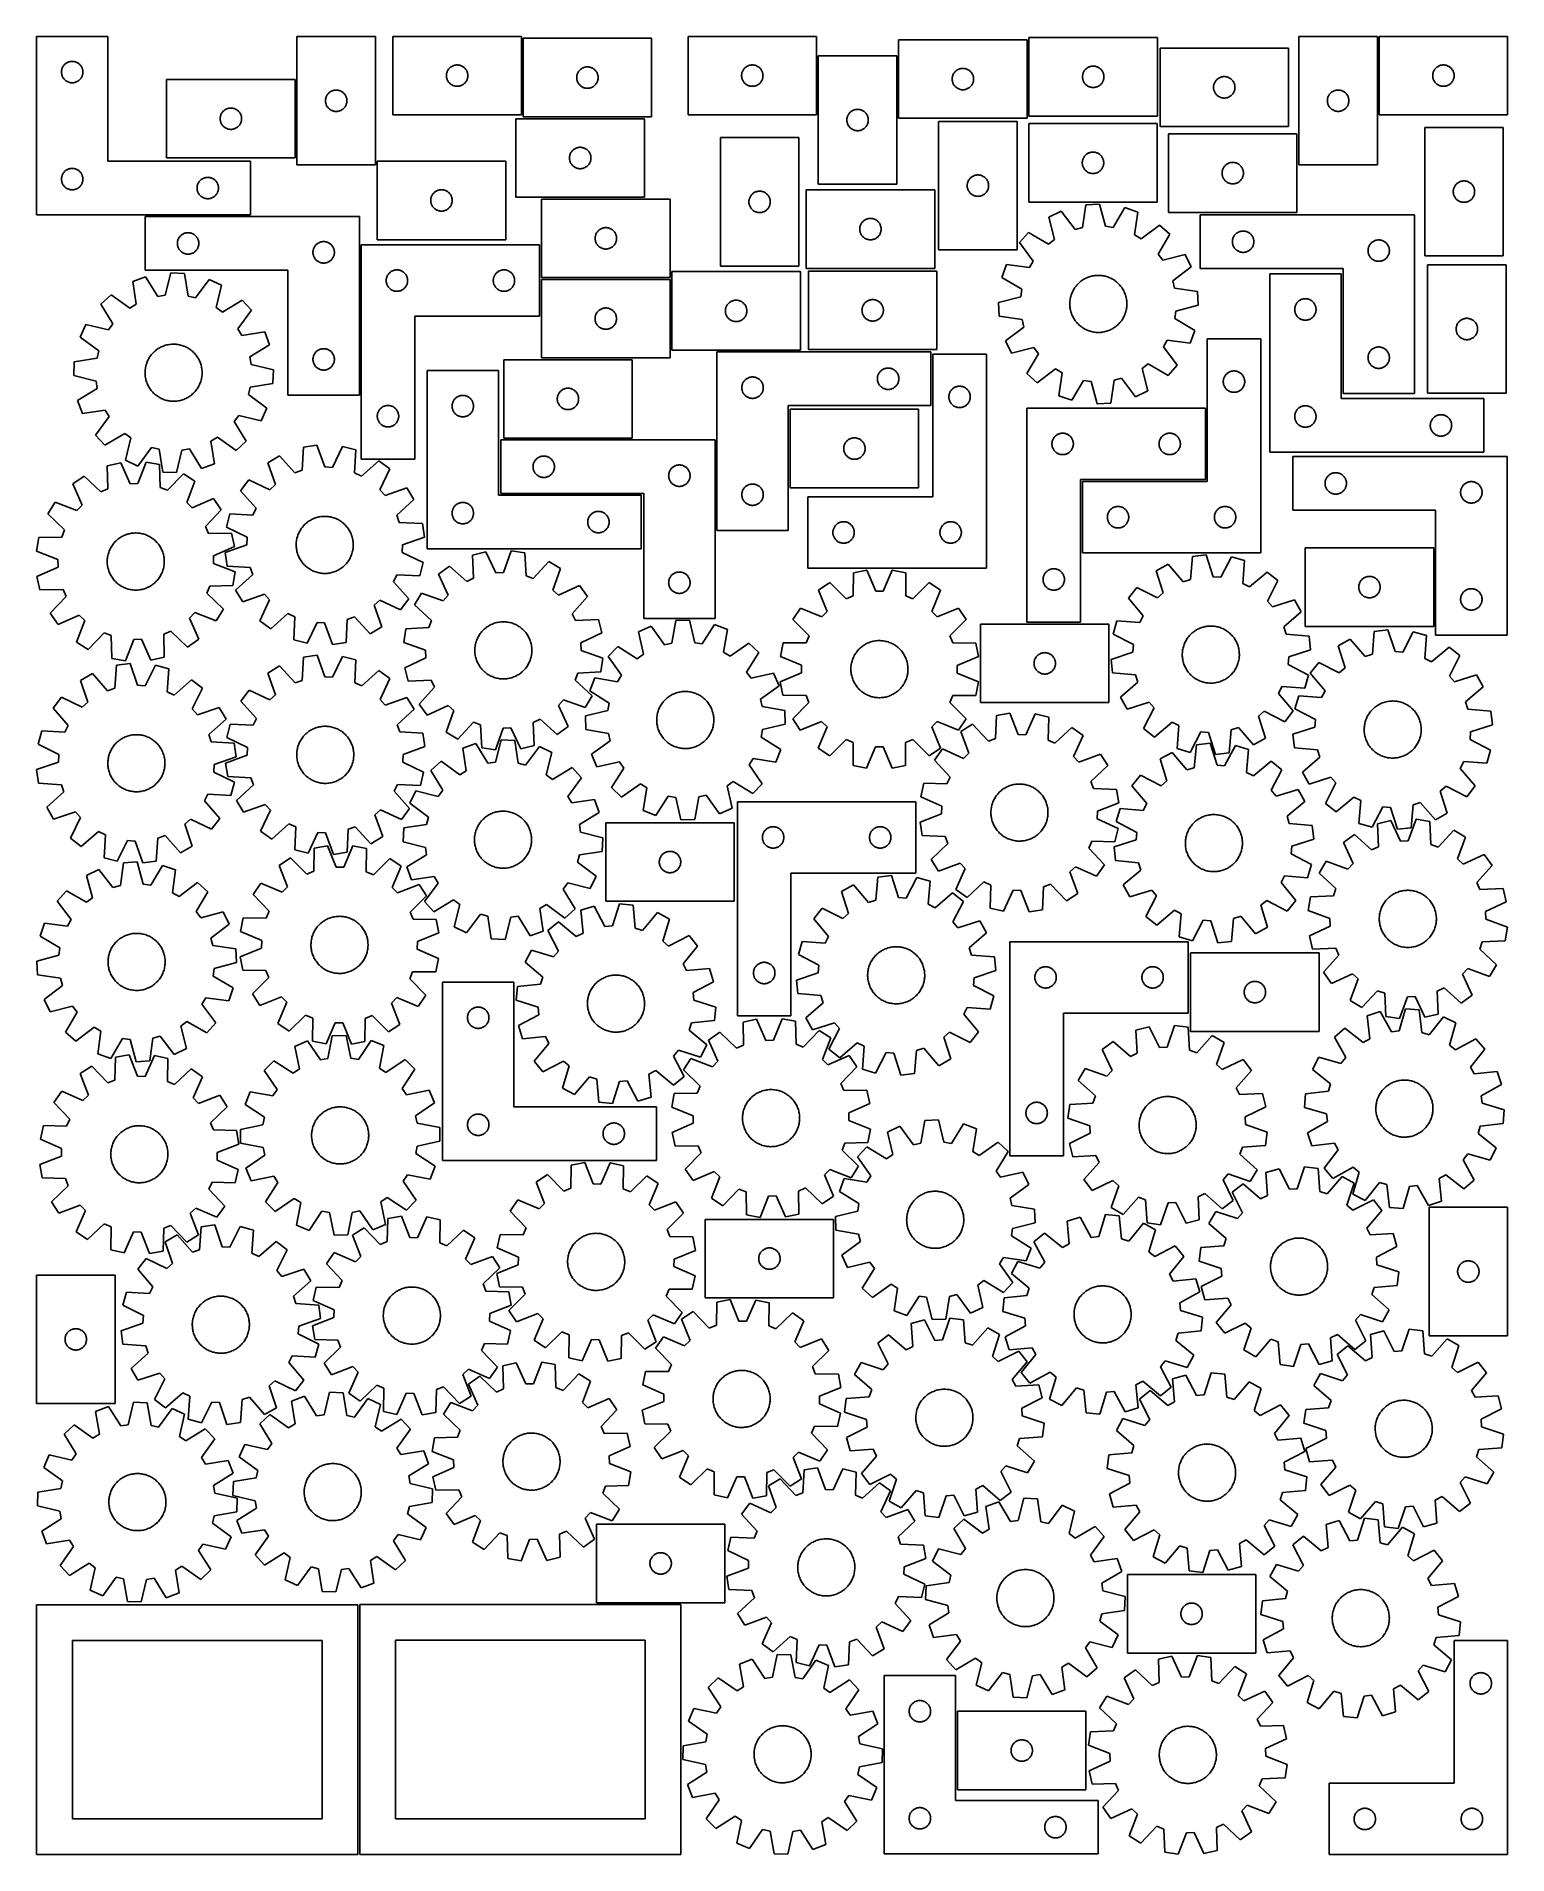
# Model space of a CAD drawing. Header units: millimetres. Extents: x 7 to 1243, y 7 to 1535.
import ezdxf

# ---------------------------------------------------------------- set-up
doc = ezdxf.new("R2010")
doc.units = ezdxf.units.MM
doc.layers.add('CUT', color=7, linetype='CONTINUOUS', true_color=0x000000)

msp = doc.modelspace()

# ---------------------------------------------------------------- linework, layer by layer
at = {"layer": 'CUT'}
for p, q in [((66.620208, 1535.360871), (6.620208, 1535.360871)), ((6.620208, 1535.360871), (6.620208, 1385.360871)), ((66.620208, 1430.360871), (66.620208, 1535.360871)), ((225.578149, 1535.250762), (225.578149, 1427.250762)), ((291.578149, 1535.250762), (225.578149, 1535.250762)), ((291.578149, 1427.250762), (291.578149, 1535.250762)), ((414.280303, 1535.374299), (306.280303, 1535.374299)), ((306.280303, 1535.374299), (306.280303, 1469.374299)), ((414.280303, 1469.374299), (414.280303, 1535.374299)), ((523.792083, 1533.724153), (415.792083, 1533.724153)), ((415.792083, 1533.724153), (415.792083, 1467.724153)), ((523.792083, 1467.724153), (523.792083, 1533.724153)), ((662.4252, 1535.365754), (554.4252, 1535.365754)), ((554.4252, 1535.365754), (554.4252, 1469.365754)), ((662.4252, 1469.365754), (662.4252, 1535.365754)), ((839.474454, 1532.477574), (731.474454, 1532.477574)), ((731.474454, 1532.477574), (731.474454, 1466.477574)), ((839.474454, 1466.477574), (839.474454, 1532.477574)), ((949.038604, 1534.352326), (841.038604, 1534.352326)), ((841.038604, 1534.352326), (841.038604, 1468.352326)), ((949.038604, 1468.352326), (949.038604, 1534.352326)), ((1133.947661, 1535.272737), (1067.947661, 1535.272737)), ((1067.947661, 1535.272737), (1067.947661, 1427.272737)), ((1133.947661, 1427.272737), (1133.947661, 1535.272737)), ((1243.466386, 1535.365513), (1135.466386, 1535.365513)), ((1135.466386, 1535.365513), (1135.466386, 1469.365513)), ((1243.466386, 1469.365513), (1243.466386, 1535.365513)), ((32.63961, 1513.432726), (33.176057, 1513.675787)), ((33.176057, 1513.675787), (33.727253, 1513.883242)), ((33.727253, 1513.883242), (34.290836, 1514.054204)), ((34.290836, 1514.054204), (34.864395, 1514.187939)), ((34.864395, 1514.187939), (35.445472, 1514.283875)), ((35.445472, 1514.283875), (36.03158, 1514.341602)), ((36.03158, 1514.341602), (36.620208, 1514.360871)), ((36.620208, 1514.360871), (37.208836, 1514.341602)), ((37.208836, 1514.341602), (37.794944, 1514.283875)), ((37.794944, 1514.283875), (38.376021, 1514.187939)), ((38.376021, 1514.187939), (38.949579, 1514.054204)), ((38.949579, 1514.054204), (39.513163, 1513.883242)), ((39.513163, 1513.883242), (40.064359, 1513.675787)), ((40.064359, 1513.675787), (40.600806, 1513.432726)), ((729.938994, 1519.035433), (663.938994, 1519.035433)), ((663.938994, 1519.035433), (663.938994, 1411.035433)), ((729.938994, 1411.035433), (729.938994, 1519.035433)), ((1059.231656, 1525.523716), (951.231656, 1525.523716)), ((951.231656, 1525.523716), (951.231656, 1459.523716)), ((1059.231656, 1459.523716), (1059.231656, 1525.523716)), ((27.620208, 1505.360871), (27.639477, 1505.949499)), ((27.639477, 1504.772243), (27.620208, 1505.360871)), ((27.639477, 1505.949499), (27.697204, 1506.535607)), ((27.697204, 1504.186135), (27.639477, 1504.772243)), ((27.697204, 1506.535607), (27.79314, 1507.116684)), ((27.79314, 1503.605058), (27.697204, 1504.186135)), ((27.79314, 1507.116684), (27.926875, 1507.690243)), ((27.926875, 1503.0315), (27.79314, 1503.605058)), ((27.926875, 1507.690243), (28.097837, 1508.253826)), ((28.097837, 1502.467916), (27.926875, 1503.0315)), ((28.097837, 1508.253826), (28.305292, 1508.805022)), ((28.305292, 1501.91672), (28.097837, 1502.467916)), ((28.305292, 1508.805022), (28.548353, 1509.341469)), ((28.548353, 1501.380273), (28.305292, 1501.91672)), ((28.548353, 1509.341469), (28.825979, 1509.860871)), ((28.825979, 1500.860871), (28.548353, 1501.380273)), ((28.825979, 1509.860871), (29.136981, 1510.361003)), ((29.136981, 1500.360739), (28.825979, 1500.860871)), ((29.136981, 1510.361003), (29.480028, 1510.839724)), ((29.480028, 1499.882018), (29.136981, 1500.360739)), ((29.480028, 1510.839724), (29.85365, 1511.294984)), ((29.85365, 1499.426759), (29.480028, 1499.882018)), ((29.85365, 1511.294984), (30.256247, 1511.724832)), ((30.256247, 1498.99691), (29.85365, 1499.426759)), ((30.256247, 1511.724832), (30.686095, 1512.127429)), ((30.686095, 1498.594313), (30.256247, 1498.99691)), ((30.686095, 1512.127429), (31.141355, 1512.501051)), ((31.141355, 1498.220691), (30.686095, 1498.594313)), ((31.141355, 1512.501051), (31.620076, 1512.844098)), ((31.620076, 1497.877645), (31.141355, 1498.220691)), ((31.620076, 1512.844098), (32.120208, 1513.1551)), ((32.120208, 1513.1551), (32.63961, 1513.432726)), ((40.600806, 1513.432726), (41.120208, 1513.1551)), ((41.120208, 1513.1551), (41.62034, 1512.844098)), ((41.62034, 1512.844098), (42.099061, 1512.501051)), ((42.099061, 1498.220691), (41.62034, 1497.877645)), ((42.099061, 1512.501051), (42.55432, 1512.127429)), ((42.55432, 1498.594313), (42.099061, 1498.220691)), ((42.55432, 1512.127429), (42.984169, 1511.724832)), ((42.984169, 1498.99691), (42.55432, 1498.594313)), ((42.984169, 1511.724832), (43.386766, 1511.294984)), ((43.386766, 1499.426759), (42.984169, 1498.99691)), ((43.386766, 1511.294984), (43.760388, 1510.839724)), ((43.760388, 1499.882018), (43.386766, 1499.426759)), ((43.760388, 1510.839724), (44.103434, 1510.361003)), ((44.103434, 1500.360739), (43.760388, 1499.882018)), ((44.103434, 1510.361003), (44.414436, 1509.860871)), ((44.414436, 1500.860871), (44.103434, 1500.360739)), ((44.414436, 1509.860871), (44.692062, 1509.341469)), ((44.692062, 1501.380273), (44.414436, 1500.860871)), ((44.692062, 1509.341469), (44.935124, 1508.805022)), ((44.935124, 1501.91672), (44.692062, 1501.380273)), ((44.935124, 1508.805022), (45.142579, 1508.253826)), ((45.142579, 1502.467916), (44.935124, 1501.91672)), ((45.142579, 1508.253826), (45.31354, 1507.690243)), ((45.31354, 1503.0315), (45.142579, 1502.467916)), ((45.31354, 1507.690243), (45.447275, 1507.116684)), ((45.447275, 1503.605058), (45.31354, 1503.0315)), ((45.447275, 1507.116684), (45.543212, 1506.535607)), ((45.543212, 1504.186135), (45.447275, 1503.605058)), ((45.543212, 1506.535607), (45.600938, 1505.949499)), ((45.600938, 1504.772243), (45.543212, 1504.186135)), ((45.600938, 1505.949499), (45.620208, 1505.360871)), ((45.620208, 1505.360871), (45.600938, 1504.772243)), ((224.04196, 1499.134309), (116.04196, 1499.134309)), ((116.04196, 1499.134309), (116.04196, 1433.134309)), ((224.04196, 1433.134309), (224.04196, 1499.134309)), ((351.280303, 1502.374299), (351.299572, 1502.962927)), ((351.299572, 1501.785671), (351.280303, 1502.374299)), ((351.299572, 1502.962927), (351.357299, 1503.549035)), ((351.357299, 1501.199563), (351.299572, 1501.785671)), ((351.357299, 1503.549035), (351.453235, 1504.130112)), ((351.453235, 1500.618486), (351.357299, 1501.199563)), ((351.453235, 1504.130112), (351.58697, 1504.70367)), ((351.58697, 1500.044928), (351.453235, 1500.618486)), ((351.58697, 1504.70367), (351.757932, 1505.267254)), ((351.757932, 1499.481344), (351.58697, 1500.044928)), ((351.757932, 1505.267254), (351.965387, 1505.81845)), ((351.965387, 1498.930148), (351.757932, 1499.481344)), ((351.965387, 1505.81845), (352.208448, 1506.354897)), ((352.208448, 1498.393701), (351.965387, 1498.930148)), ((352.208448, 1506.354897), (352.486074, 1506.874299)), ((352.486074, 1497.874299), (352.208448, 1498.393701)), ((352.486074, 1506.874299), (352.797076, 1507.374431)), ((352.797076, 1507.374431), (353.140123, 1507.853152)), ((353.140123, 1507.853152), (353.513744, 1508.308411)), ((353.513744, 1508.308411), (353.916342, 1508.73826)), ((353.916342, 1508.73826), (354.34619, 1509.140857)), ((354.34619, 1509.140857), (354.80145, 1509.514479)), ((354.80145, 1509.514479), (355.280171, 1509.857526)), ((355.280171, 1509.857526), (355.780303, 1510.168528)), ((355.780303, 1510.168528), (356.299705, 1510.446154)), ((356.299705, 1510.446154), (356.836152, 1510.689215)), ((356.836152, 1510.689215), (357.387348, 1510.89667)), ((357.387348, 1510.89667), (357.950931, 1511.067631)), ((357.950931, 1511.067631), (358.52449, 1511.201367)), ((358.52449, 1511.201367), (359.105567, 1511.297303)), ((359.105567, 1511.297303), (359.691675, 1511.355029)), ((359.691675, 1511.355029), (360.280303, 1511.374299)), ((360.280303, 1511.374299), (360.868931, 1511.355029)), ((360.868931, 1511.355029), (361.455038, 1511.297303)), ((361.455038, 1511.297303), (362.036116, 1511.201367)), ((362.036116, 1511.201367), (362.609674, 1511.067631)), ((362.609674, 1511.067631), (363.173258, 1510.89667)), ((363.173258, 1510.89667), (363.724454, 1510.689215)), ((363.724454, 1510.689215), (364.260901, 1510.446154)), ((364.260901, 1510.446154), (364.780303, 1510.168528)), ((364.780303, 1510.168528), (365.280435, 1509.857526)), ((365.280435, 1509.857526), (365.759156, 1509.514479)), ((365.759156, 1509.514479), (366.214415, 1509.140857)), ((366.214415, 1509.140857), (366.644264, 1508.73826)), ((366.644264, 1508.73826), (367.046861, 1508.308411)), ((367.046861, 1508.308411), (367.420483, 1507.853152)), ((367.420483, 1507.853152), (367.763529, 1507.374431)), ((367.763529, 1507.374431), (368.074531, 1506.874299)), ((368.074531, 1506.874299), (368.352157, 1506.354897)), ((368.352157, 1498.393701), (368.074531, 1497.874299)), ((368.352157, 1506.354897), (368.595219, 1505.81845)), ((368.595219, 1498.930148), (368.352157, 1498.393701)), ((368.595219, 1505.81845), (368.802674, 1505.267254)), ((368.802674, 1499.481344), (368.595219, 1498.930148)), ((368.802674, 1505.267254), (368.973635, 1504.70367)), ((368.973635, 1500.044928), (368.802674, 1499.481344)), ((368.973635, 1504.70367), (369.10737, 1504.130112)), ((369.10737, 1500.618486), (368.973635, 1500.044928)), ((369.10737, 1504.130112), (369.203306, 1503.549035)), ((369.203306, 1501.199563), (369.10737, 1500.618486)), ((369.203306, 1503.549035), (369.261033, 1502.962927)), ((369.261033, 1501.785671), (369.203306, 1501.199563)), ((369.261033, 1502.962927), (369.280303, 1502.374299)), ((369.280303, 1502.374299), (369.261033, 1501.785671)), ((460.792083, 1500.724153), (460.811352, 1501.312781)), ((460.811352, 1500.135524), (460.792083, 1500.724153)), ((460.811352, 1501.312781), (460.869079, 1501.898888)), ((460.869079, 1499.549417), (460.811352, 1500.135524)), ((460.869079, 1501.898888), (460.965015, 1502.479965)), ((460.965015, 1498.96834), (460.869079, 1499.549417)), ((460.965015, 1502.479965), (461.09875, 1503.053524)), ((461.09875, 1498.394781), (460.965015, 1498.96834)), ((461.09875, 1503.053524), (461.269711, 1503.617108)), ((461.269711, 1497.831197), (461.09875, 1498.394781)), ((461.269711, 1503.617108), (461.477167, 1504.168303)), ((461.477167, 1504.168303), (461.720228, 1504.704751)), ((461.720228, 1504.704751), (461.997854, 1505.224153)), ((461.997854, 1505.224153), (462.308856, 1505.724285)), ((462.308856, 1505.724285), (462.651902, 1506.203005)), ((462.651902, 1506.203005), (463.025524, 1506.658265)), ((463.025524, 1506.658265), (463.428122, 1507.088114)), ((463.428122, 1507.088114), (463.85797, 1507.490711)), ((463.85797, 1507.490711), (464.31323, 1507.864333)), ((464.31323, 1507.864333), (464.79195, 1508.207379)), ((464.79195, 1508.207379), (465.292083, 1508.518381)), ((465.292083, 1508.518381), (465.811484, 1508.796007)), ((465.811484, 1508.796007), (466.347932, 1509.039068)), ((466.347932, 1509.039068), (466.899127, 1509.246524)), ((466.899127, 1509.246524), (467.462711, 1509.417485)), ((467.462711, 1509.417485), (468.03627, 1509.55122)), ((468.03627, 1509.55122), (468.617347, 1509.647156)), ((468.617347, 1509.647156), (469.203454, 1509.704883)), ((469.203454, 1509.704883), (469.792083, 1509.724153)), ((469.792083, 1509.724153), (470.380711, 1509.704883)), ((470.380711, 1509.704883), (470.966818, 1509.647156)), ((470.966818, 1509.647156), (471.547895, 1509.55122)), ((471.547895, 1509.55122), (472.121454, 1509.417485)), ((472.121454, 1509.417485), (472.685038, 1509.246524)), ((472.685038, 1509.246524), (473.236233, 1509.039068)), ((473.236233, 1509.039068), (473.772681, 1508.796007)), ((473.772681, 1508.796007), (474.292083, 1508.518381)), ((474.292083, 1508.518381), (474.792215, 1508.207379)), ((474.792215, 1508.207379), (475.270935, 1507.864333)), ((475.270935, 1507.864333), (475.726195, 1507.490711)), ((475.726195, 1507.490711), (476.156044, 1507.088114)), ((476.156044, 1507.088114), (476.558641, 1506.658265)), ((476.558641, 1506.658265), (476.932263, 1506.203005)), ((476.932263, 1506.203005), (477.275309, 1505.724285)), ((477.275309, 1505.724285), (477.586311, 1505.224153)), ((477.586311, 1505.224153), (477.863937, 1504.704751)), ((477.863937, 1504.704751), (478.106998, 1504.168303)), ((478.106998, 1504.168303), (478.314454, 1503.617108)), ((478.314454, 1503.617108), (478.485415, 1503.053524)), ((478.485415, 1498.394781), (478.314454, 1497.831197)), ((478.485415, 1503.053524), (478.61915, 1502.479965)), ((478.61915, 1498.96834), (478.485415, 1498.394781)), ((478.61915, 1502.479965), (478.715086, 1501.898888)), ((478.715086, 1499.549417), (478.61915, 1498.96834)), ((478.715086, 1501.898888), (478.772813, 1501.312781)), ((478.772813, 1500.135524), (478.715086, 1499.549417)), ((478.772813, 1501.312781), (478.792083, 1500.724153)), ((478.792083, 1500.724153), (478.772813, 1500.135524)), ((599.4252, 1502.365754), (599.44447, 1502.954382)), ((599.44447, 1501.777126), (599.4252, 1502.365754)), ((599.44447, 1502.954382), (599.502196, 1503.54049)), ((599.502196, 1501.191018), (599.44447, 1501.777126)), ((599.502196, 1503.54049), (599.598133, 1504.121567)), ((599.598133, 1500.609941), (599.502196, 1501.191018)), ((599.598133, 1504.121567), (599.731868, 1504.695126)), ((599.731868, 1500.036383), (599.598133, 1500.609941)), ((599.731868, 1504.695126), (599.902829, 1505.258709)), ((599.902829, 1499.472799), (599.731868, 1500.036383)), ((599.902829, 1505.258709), (600.110284, 1505.809905)), ((600.110284, 1498.921603), (599.902829, 1499.472799)), ((600.110284, 1505.809905), (600.353346, 1506.346352)), ((600.353346, 1498.385156), (600.110284, 1498.921603)), ((600.353346, 1506.346352), (600.630972, 1506.865754)), ((600.630972, 1497.865754), (600.353346, 1498.385156)), ((600.630972, 1506.865754), (600.941974, 1507.365886)), ((600.941974, 1507.365886), (601.28502, 1507.844607)), ((601.28502, 1507.844607), (601.658642, 1508.299866)), ((601.658642, 1508.299866), (602.061239, 1508.729715)), ((602.061239, 1508.729715), (602.491088, 1509.132312)), ((602.491088, 1509.132312), (602.946347, 1509.505934)), ((602.946347, 1509.505934), (603.425068, 1509.848981)), ((603.425068, 1509.848981), (603.9252, 1510.159983)), ((603.9252, 1510.159983), (604.444602, 1510.437609)), ((604.444602, 1510.437609), (604.981049, 1510.68067)), ((604.981049, 1510.68067), (605.532245, 1510.888125)), ((605.532245, 1510.888125), (606.095829, 1511.059087)), ((606.095829, 1511.059087), (606.669387, 1511.192822)), ((606.669387, 1511.192822), (607.250464, 1511.288758)), ((607.250464, 1511.288758), (607.836572, 1511.346484)), ((607.836572, 1511.346484), (608.4252, 1511.365754)), ((608.4252, 1511.365754), (609.013828, 1511.346484)), ((609.013828, 1511.346484), (609.599936, 1511.288758)), ((609.599936, 1511.288758), (610.181013, 1511.192822)), ((610.181013, 1511.192822), (610.754572, 1511.059087)), ((610.754572, 1511.059087), (611.318155, 1510.888125)), ((611.318155, 1510.888125), (611.869351, 1510.68067)), ((611.869351, 1510.68067), (612.405798, 1510.437609)), ((612.405798, 1510.437609), (612.9252, 1510.159983)), ((612.9252, 1510.159983), (613.425332, 1509.848981)), ((613.425332, 1509.848981), (613.904053, 1509.505934)), ((613.904053, 1509.505934), (614.359313, 1509.132312)), ((614.359313, 1509.132312), (614.789161, 1508.729715)), ((614.789161, 1508.729715), (615.191758, 1508.299866)), ((615.191758, 1508.299866), (615.56538, 1507.844607)), ((615.56538, 1507.844607), (615.908427, 1507.365886)), ((615.908427, 1507.365886), (616.219429, 1506.865754)), ((616.219429, 1506.865754), (616.497055, 1506.346352)), ((616.497055, 1498.385156), (616.219429, 1497.865754)), ((616.497055, 1506.346352), (616.740116, 1505.809905)), ((616.740116, 1498.921603), (616.497055, 1498.385156)), ((616.740116, 1505.809905), (616.947571, 1505.258709)), ((616.947571, 1499.472799), (616.740116, 1498.921603)), ((616.947571, 1505.258709), (617.118533, 1504.695126)), ((617.118533, 1500.036383), (616.947571, 1499.472799)), ((617.118533, 1504.695126), (617.252268, 1504.121567)), ((617.252268, 1500.609941), (617.118533, 1500.036383)), ((617.252268, 1504.121567), (617.348204, 1503.54049)), ((617.348204, 1501.191018), (617.252268, 1500.609941)), ((617.348204, 1503.54049), (617.405931, 1502.954382)), ((617.405931, 1501.777126), (617.348204, 1501.191018)), ((617.405931, 1502.954382), (617.4252, 1502.365754)), ((617.4252, 1502.365754), (617.405931, 1501.777126)), ((776.474454, 1499.477574), (776.493723, 1500.066202)), ((776.493723, 1498.888945), (776.474454, 1499.477574)), ((776.493723, 1500.066202), (776.55145, 1500.652309)), ((776.55145, 1498.302838), (776.493723, 1498.888945)), ((776.55145, 1500.652309), (776.647386, 1501.233386)), ((776.647386, 1497.721761), (776.55145, 1498.302838)), ((776.647386, 1501.233386), (776.781121, 1501.806945)), ((776.781121, 1501.806945), (776.952083, 1502.370529)), ((776.952083, 1502.370529), (777.159538, 1502.921724)), ((777.159538, 1502.921724), (777.402599, 1503.458172)), ((777.402599, 1503.458172), (777.680225, 1503.977574)), ((777.680225, 1503.977574), (777.991227, 1504.477706)), ((777.991227, 1504.477706), (778.334274, 1504.956426)), ((778.334274, 1504.956426), (778.707895, 1505.411686)), ((778.707895, 1505.411686), (779.110493, 1505.841535)), ((779.110493, 1505.841535), (779.540341, 1506.244132)), ((779.540341, 1506.244132), (779.995601, 1506.617754)), ((779.995601, 1506.617754), (780.474322, 1506.9608)), ((780.474322, 1506.9608), (780.974454, 1507.271802)), ((780.974454, 1507.271802), (781.493856, 1507.549428)), ((781.493856, 1507.549428), (782.030303, 1507.792489)), ((782.030303, 1507.792489), (782.581499, 1507.999945)), ((782.581499, 1507.999945), (783.145082, 1508.170906)), ((783.145082, 1508.170906), (783.718641, 1508.304641)), ((783.718641, 1508.304641), (784.299718, 1508.400577)), ((784.299718, 1508.400577), (784.885826, 1508.458304)), ((784.885826, 1508.458304), (785.474454, 1508.477574)), ((785.474454, 1508.477574), (786.063082, 1508.458304)), ((786.063082, 1508.458304), (786.649189, 1508.400577)), ((786.649189, 1508.400577), (787.230267, 1508.304641)), ((787.230267, 1508.304641), (787.803825, 1508.170906)), ((787.803825, 1508.170906), (788.367409, 1507.999945)), ((788.367409, 1507.999945), (788.918605, 1507.792489)), ((788.918605, 1507.792489), (789.455052, 1507.549428)), ((789.455052, 1507.549428), (789.974454, 1507.271802)), ((789.974454, 1507.271802), (790.474586, 1506.9608)), ((790.474586, 1506.9608), (790.953307, 1506.617754)), ((790.953307, 1506.617754), (791.408566, 1506.244132)), ((791.408566, 1506.244132), (791.838415, 1505.841535)), ((791.838415, 1505.841535), (792.241012, 1505.411686)), ((792.241012, 1505.411686), (792.614634, 1504.956426)), ((792.614634, 1504.956426), (792.95768, 1504.477706)), ((792.95768, 1504.477706), (793.268682, 1503.977574)), ((793.268682, 1503.977574), (793.546308, 1503.458172)), ((793.546308, 1503.458172), (793.78937, 1502.921724)), ((793.78937, 1502.921724), (793.996825, 1502.370529)), ((793.996825, 1502.370529), (794.167786, 1501.806945)), ((794.167786, 1501.806945), (794.301521, 1501.233386)), ((794.301521, 1501.233386), (794.397457, 1500.652309)), ((794.397457, 1498.302838), (794.301521, 1497.721761)), ((794.397457, 1500.652309), (794.455184, 1500.066202)), ((794.455184, 1498.888945), (794.397457, 1498.302838)), ((794.455184, 1500.066202), (794.474454, 1499.477574)), ((794.474454, 1499.477574), (794.455184, 1498.888945)), ((886.038604, 1501.352326), (886.057873, 1501.940955)), ((886.057873, 1500.763698), (886.038604, 1501.352326)), ((886.057873, 1501.940955), (886.1156, 1502.527062)), ((886.1156, 1500.177591), (886.057873, 1500.763698)), ((886.1156, 1502.527062), (886.211536, 1503.108139)), ((886.211536, 1499.596513), (886.1156, 1500.177591)), ((886.211536, 1503.108139), (886.345271, 1503.681698)), ((886.345271, 1499.022955), (886.211536, 1499.596513)), ((886.345271, 1503.681698), (886.516232, 1504.245282)), ((886.516232, 1498.459371), (886.345271, 1499.022955)), ((886.516232, 1504.245282), (886.723688, 1504.796477)), ((886.723688, 1497.908176), (886.516232, 1498.459371)), ((886.723688, 1504.796477), (886.966749, 1505.332925)), ((886.966749, 1505.332925), (887.244375, 1505.852326)), ((887.244375, 1505.852326), (887.555377, 1506.352458)), ((887.555377, 1506.352458), (887.898423, 1506.831179)), ((887.898423, 1506.831179), (888.272045, 1507.286439)), ((888.272045, 1507.286439), (888.674642, 1507.716287)), ((888.674642, 1507.716287), (889.104491, 1508.118885)), ((889.104491, 1508.118885), (889.559751, 1508.492506)), ((889.559751, 1508.492506), (890.038471, 1508.835553)), ((890.038471, 1508.835553), (890.538604, 1509.146555)), ((890.538604, 1509.146555), (891.058005, 1509.424181)), ((891.058005, 1509.424181), (891.594453, 1509.667242)), ((891.594453, 1509.667242), (892.145648, 1509.874698)), ((892.145648, 1509.874698), (892.709232, 1510.045659)), ((892.709232, 1510.045659), (893.282791, 1510.179394)), ((893.282791, 1510.179394), (893.863868, 1510.27533)), ((893.863868, 1510.27533), (894.449975, 1510.333057)), ((894.449975, 1510.333057), (895.038604, 1510.352326)), ((895.038604, 1510.352326), (895.627232, 1510.333057)), ((895.627232, 1510.333057), (896.213339, 1510.27533)), ((896.213339, 1510.27533), (896.794416, 1510.179394)), ((896.794416, 1510.179394), (897.367975, 1510.045659)), ((897.367975, 1510.045659), (897.931559, 1509.874698)), ((897.931559, 1509.874698), (898.482754, 1509.667242)), ((898.482754, 1509.667242), (899.019202, 1509.424181)), ((899.019202, 1509.424181), (899.538604, 1509.146555)), ((899.538604, 1509.146555), (900.038736, 1508.835553)), ((900.038736, 1508.835553), (900.517456, 1508.492506)), ((900.517456, 1508.492506), (900.972716, 1508.118885)), ((900.972716, 1508.118885), (901.402565, 1507.716287)), ((901.402565, 1507.716287), (901.805162, 1507.286439)), ((901.805162, 1507.286439), (902.178784, 1506.831179)), ((902.178784, 1506.831179), (902.52183, 1506.352458)), ((902.52183, 1506.352458), (902.832832, 1505.852326)), ((902.832832, 1505.852326), (903.110458, 1505.332925)), ((903.110458, 1505.332925), (903.353519, 1504.796477)), ((903.353519, 1504.796477), (903.560975, 1504.245282)), ((903.560975, 1498.459371), (903.353519, 1497.908176)), ((903.560975, 1504.245282), (903.731936, 1503.681698)), ((903.731936, 1499.022955), (903.560975, 1498.459371)), ((903.731936, 1503.681698), (903.865671, 1503.108139)), ((903.865671, 1499.596513), (903.731936, 1499.022955)), ((903.865671, 1503.108139), (903.961607, 1502.527062)), ((903.961607, 1500.177591), (903.865671, 1499.596513)), ((903.961607, 1502.527062), (904.019334, 1501.940955)), ((904.019334, 1500.763698), (903.961607, 1500.177591)), ((904.019334, 1501.940955), (904.038604, 1501.352326)), ((904.038604, 1501.352326), (904.019334, 1500.763698)), ((998.091476, 1498.002569), (998.465098, 1498.457828)), ((998.465098, 1498.457828), (998.867695, 1498.887677)), ((998.867695, 1498.887677), (999.297544, 1499.290274)), ((999.297544, 1499.290274), (999.752803, 1499.663896)), ((999.752803, 1499.663896), (1000.231524, 1500.006943)), ((1000.231524, 1500.006943), (1000.731656, 1500.317945)), ((1000.731656, 1500.317945), (1001.251058, 1500.595571)), ((1001.251058, 1500.595571), (1001.787505, 1500.838632)), ((1001.787505, 1500.838632), (1002.338701, 1501.046087)), ((1002.338701, 1501.046087), (1002.902284, 1501.217049)), ((1002.902284, 1501.217049), (1003.475843, 1501.350784)), ((1003.475843, 1501.350784), (1004.05692, 1501.44672)), ((1004.05692, 1501.44672), (1004.643028, 1501.504446)), ((1004.643028, 1501.504446), (1005.231656, 1501.523716)), ((1005.231656, 1501.523716), (1005.820284, 1501.504446)), ((1005.820284, 1501.504446), (1006.406392, 1501.44672)), ((1006.406392, 1501.44672), (1006.987469, 1501.350784)), ((1006.987469, 1501.350784), (1007.561027, 1501.217049)), ((1007.561027, 1501.217049), (1008.124611, 1501.046087)), ((1008.124611, 1501.046087), (1008.675807, 1500.838632)), ((1008.675807, 1500.838632), (1009.212254, 1500.595571)), ((1009.212254, 1500.595571), (1009.731656, 1500.317945)), ((1009.731656, 1500.317945), (1010.231788, 1500.006943)), ((1010.231788, 1500.006943), (1010.710509, 1499.663896)), ((1010.710509, 1499.663896), (1011.165768, 1499.290274)), ((1011.165768, 1499.290274), (1011.595617, 1498.887677)), ((1011.595617, 1498.887677), (1011.998214, 1498.457828)), ((1011.998214, 1498.457828), (1012.371836, 1498.002569)), ((1180.466386, 1502.365513), (1180.485655, 1502.954141)), ((1180.485655, 1501.776885), (1180.466386, 1502.365513)), ((1180.485655, 1502.954141), (1180.543382, 1503.540249)), ((1180.543382, 1501.190777), (1180.485655, 1501.776885)), ((1180.543382, 1503.540249), (1180.639318, 1504.121326)), ((1180.639318, 1500.6097), (1180.543382, 1501.190777)), ((1180.639318, 1504.121326), (1180.773053, 1504.694884)), ((1180.773053, 1500.036142), (1180.639318, 1500.6097)), ((1180.773053, 1504.694884), (1180.944014, 1505.258468)), ((1180.944014, 1499.472558), (1180.773053, 1500.036142)), ((1180.944014, 1505.258468), (1181.15147, 1505.809664)), ((1181.15147, 1498.921362), (1180.944014, 1499.472558)), ((1181.15147, 1505.809664), (1181.394531, 1506.346111)), ((1181.394531, 1498.384915), (1181.15147, 1498.921362)), ((1181.394531, 1506.346111), (1181.672157, 1506.865513)), ((1181.672157, 1497.865513), (1181.394531, 1498.384915)), ((1181.672157, 1506.865513), (1181.983159, 1507.365645)), ((1181.983159, 1507.365645), (1182.326206, 1507.844366)), ((1182.326206, 1507.844366), (1182.699827, 1508.299625)), ((1182.699827, 1508.299625), (1183.102425, 1508.729474)), ((1183.102425, 1508.729474), (1183.532273, 1509.132071)), ((1183.532273, 1509.132071), (1183.987533, 1509.505693)), ((1183.987533, 1509.505693), (1184.466254, 1509.84874)), ((1184.466254, 1509.84874), (1184.966386, 1510.159742)), ((1184.966386, 1510.159742), (1185.485787, 1510.437368)), ((1185.485787, 1510.437368), (1186.022235, 1510.680429)), ((1186.022235, 1510.680429), (1186.57343, 1510.887884)), ((1186.57343, 1510.887884), (1187.137014, 1511.058845)), ((1187.137014, 1511.058845), (1187.710573, 1511.192581)), ((1187.710573, 1511.192581), (1188.29165, 1511.288517)), ((1188.29165, 1511.288517), (1188.877757, 1511.346243)), ((1188.877757, 1511.346243), (1189.466386, 1511.365513)), ((1189.466386, 1511.365513), (1190.055014, 1511.346243)), ((1190.055014, 1511.346243), (1190.641121, 1511.288517)), ((1190.641121, 1511.288517), (1191.222199, 1511.192581)), ((1191.222199, 1511.192581), (1191.795757, 1511.058845)), ((1191.795757, 1511.058845), (1192.359341, 1510.887884)), ((1192.359341, 1510.887884), (1192.910537, 1510.680429)), ((1192.910537, 1510.680429), (1193.446984, 1510.437368)), ((1193.446984, 1510.437368), (1193.966386, 1510.159742)), ((1193.966386, 1510.159742), (1194.466518, 1509.84874)), ((1194.466518, 1509.84874), (1194.945239, 1509.505693)), ((1194.945239, 1509.505693), (1195.400498, 1509.132071)), ((1195.400498, 1509.132071), (1195.830347, 1508.729474)), ((1195.830347, 1508.729474), (1196.232944, 1508.299625)), ((1196.232944, 1508.299625), (1196.606566, 1507.844366)), ((1196.606566, 1507.844366), (1196.949612, 1507.365645)), ((1196.949612, 1507.365645), (1197.260614, 1506.865513)), ((1197.260614, 1506.865513), (1197.53824, 1506.346111)), ((1197.53824, 1498.384915), (1197.260614, 1497.865513)), ((1197.53824, 1506.346111), (1197.781301, 1505.809664)), ((1197.781301, 1498.921362), (1197.53824, 1498.384915)), ((1197.781301, 1505.809664), (1197.988757, 1505.258468)), ((1197.988757, 1499.472558), (1197.781301, 1498.921362)), ((1197.988757, 1505.258468), (1198.159718, 1504.694884)), ((1198.159718, 1500.036142), (1197.988757, 1499.472558)), ((1198.159718, 1504.694884), (1198.293453, 1504.121326)), ((1198.293453, 1500.6097), (1198.159718, 1500.036142)), ((1198.293453, 1504.121326), (1198.389389, 1503.540249)), ((1198.389389, 1501.190777), (1198.293453, 1500.6097)), ((1198.389389, 1503.540249), (1198.447116, 1502.954141)), ((1198.447116, 1501.776885), (1198.389389, 1501.190777)), ((1198.447116, 1502.954141), (1198.466386, 1502.365513)), ((1198.466386, 1502.365513), (1198.447116, 1501.776885)), ((32.120208, 1497.566643), (31.620076, 1497.877645)), ((32.63961, 1497.289017), (32.120208, 1497.566643)), ((33.176057, 1497.045955), (32.63961, 1497.289017)), ((33.727253, 1496.8385), (33.176057, 1497.045955)), ((34.290836, 1496.667539), (33.727253, 1496.8385)), ((34.864395, 1496.533804), (34.290836, 1496.667539)), ((35.445472, 1496.437867), (34.864395, 1496.533804)), ((36.03158, 1496.380141), (35.445472, 1496.437867)), ((36.620208, 1496.360871), (36.03158, 1496.380141)), ((37.208836, 1496.380141), (36.620208, 1496.360871)), ((37.794944, 1496.437867), (37.208836, 1496.380141)), ((38.376021, 1496.533804), (37.794944, 1496.437867)), ((38.949579, 1496.667539), (38.376021, 1496.533804)), ((39.513163, 1496.8385), (38.949579, 1496.667539)), ((40.064359, 1497.045955), (39.513163, 1496.8385)), ((40.600806, 1497.289017), (40.064359, 1497.045955)), ((41.120208, 1497.566643), (40.600806, 1497.289017)), ((41.62034, 1497.877645), (41.120208, 1497.566643)), ((249.655145, 1482.425497), (249.751082, 1483.006575)), ((249.751082, 1483.006575), (249.884817, 1483.580133)), ((249.884817, 1483.580133), (250.055778, 1484.143717)), ((250.055778, 1484.143717), (250.263233, 1484.694913)), ((250.263233, 1484.694913), (250.506295, 1485.23136)), ((250.506295, 1485.23136), (250.783921, 1485.750762)), ((250.783921, 1485.750762), (251.094923, 1486.250894)), ((251.094923, 1486.250894), (251.437969, 1486.729615)), ((251.437969, 1486.729615), (251.811591, 1487.184874)), ((251.811591, 1487.184874), (252.214188, 1487.614723)), ((252.214188, 1487.614723), (252.644037, 1488.01732)), ((252.644037, 1488.01732), (253.099296, 1488.390942)), ((253.099296, 1488.390942), (253.578017, 1488.733988)), ((253.578017, 1488.733988), (254.078149, 1489.04499)), ((254.078149, 1489.04499), (254.597551, 1489.322616)), ((254.597551, 1489.322616), (255.133998, 1489.565677)), ((255.133998, 1489.565677), (255.685194, 1489.773133)), ((255.685194, 1489.773133), (256.248778, 1489.944094)), ((256.248778, 1489.944094), (256.822336, 1490.077829)), ((256.822336, 1490.077829), (257.403413, 1490.173765)), ((257.403413, 1490.173765), (257.989521, 1490.231492)), ((257.989521, 1490.231492), (258.578149, 1490.250762)), ((258.578149, 1490.250762), (259.166777, 1490.231492)), ((259.166777, 1490.231492), (259.752885, 1490.173765)), ((259.752885, 1490.173765), (260.333962, 1490.077829)), ((260.333962, 1490.077829), (260.907521, 1489.944094)), ((260.907521, 1489.944094), (261.471104, 1489.773133)), ((261.471104, 1489.773133), (262.0223, 1489.565677)), ((262.0223, 1489.565677), (262.558747, 1489.322616)), ((262.558747, 1489.322616), (263.078149, 1489.04499)), ((263.078149, 1489.04499), (263.578281, 1488.733988)), ((263.578281, 1488.733988), (264.057002, 1488.390942)), ((264.057002, 1488.390942), (264.512262, 1488.01732)), ((264.512262, 1488.01732), (264.94211, 1487.614723)), ((264.94211, 1487.614723), (265.344707, 1487.184874)), ((265.344707, 1487.184874), (265.718329, 1486.729615)), ((265.718329, 1486.729615), (266.061376, 1486.250894)), ((266.061376, 1486.250894), (266.372378, 1485.750762)), ((266.372378, 1485.750762), (266.650004, 1485.23136)), ((266.650004, 1485.23136), (266.893065, 1484.694913)), ((266.893065, 1484.694913), (267.10052, 1484.143717)), ((267.10052, 1484.143717), (267.271482, 1483.580133)), ((267.271482, 1483.580133), (267.405217, 1483.006575)), ((267.405217, 1483.006575), (267.501153, 1482.425497)), ((352.797076, 1497.374167), (352.486074, 1497.874299)), ((353.140123, 1496.895446), (352.797076, 1497.374167)), ((353.513744, 1496.440187), (353.140123, 1496.895446)), ((353.916342, 1496.010338), (353.513744, 1496.440187)), ((354.34619, 1495.607741), (353.916342, 1496.010338)), ((354.80145, 1495.234119), (354.34619, 1495.607741)), ((355.280171, 1494.891073), (354.80145, 1495.234119)), ((355.780303, 1494.58007), (355.280171, 1494.891073)), ((356.299705, 1494.302444), (355.780303, 1494.58007)), ((356.836152, 1494.059383), (356.299705, 1494.302444)), ((357.387348, 1493.851928), (356.836152, 1494.059383)), ((357.950931, 1493.680967), (357.387348, 1493.851928)), ((358.52449, 1493.547232), (357.950931, 1493.680967)), ((359.105567, 1493.451295), (358.52449, 1493.547232)), ((359.691675, 1493.393569), (359.105567, 1493.451295)), ((360.280303, 1493.374299), (359.691675, 1493.393569)), ((360.868931, 1493.393569), (360.280303, 1493.374299)), ((361.455038, 1493.451295), (360.868931, 1493.393569)), ((362.036116, 1493.547232), (361.455038, 1493.451295)), ((362.609674, 1493.680967), (362.036116, 1493.547232)), ((363.173258, 1493.851928), (362.609674, 1493.680967)), ((363.724454, 1494.059383), (363.173258, 1493.851928)), ((364.260901, 1494.302444), (363.724454, 1494.059383)), ((364.780303, 1494.58007), (364.260901, 1494.302444)), ((365.280435, 1494.891073), (364.780303, 1494.58007)), ((365.759156, 1495.234119), (365.280435, 1494.891073)), ((366.214415, 1495.607741), (365.759156, 1495.234119)), ((366.644264, 1496.010338), (366.214415, 1495.607741)), ((367.046861, 1496.440187), (366.644264, 1496.010338)), ((367.420483, 1496.895446), (367.046861, 1496.440187)), ((367.763529, 1497.374167), (367.420483, 1496.895446)), ((368.074531, 1497.874299), (367.763529, 1497.374167)), ((461.477167, 1497.280002), (461.269711, 1497.831197)), ((461.720228, 1496.743554), (461.477167, 1497.280002)), ((461.997854, 1496.224153), (461.720228, 1496.743554)), ((462.308856, 1495.72402), (461.997854, 1496.224153)), ((462.651902, 1495.2453), (462.308856, 1495.72402)), ((463.025524, 1494.79004), (462.651902, 1495.2453)), ((463.428122, 1494.360192), (463.025524, 1494.79004)), ((463.85797, 1493.957594), (463.428122, 1494.360192)), ((464.31323, 1493.583973), (463.85797, 1493.957594)), ((464.79195, 1493.240926), (464.31323, 1493.583973)), ((465.292083, 1492.929924), (464.79195, 1493.240926)), ((465.811484, 1492.652298), (465.292083, 1492.929924)), ((466.347932, 1492.409237), (465.811484, 1492.652298)), ((466.899127, 1492.201781), (466.347932, 1492.409237)), ((467.462711, 1492.03082), (466.899127, 1492.201781)), ((468.03627, 1491.897085), (467.462711, 1492.03082)), ((468.617347, 1491.801149), (468.03627, 1491.897085)), ((469.203454, 1491.743422), (468.617347, 1491.801149)), ((469.792083, 1491.724153), (469.203454, 1491.743422)), ((470.380711, 1491.743422), (469.792083, 1491.724153)), ((470.966818, 1491.801149), (470.380711, 1491.743422)), ((471.547895, 1491.897085), (470.966818, 1491.801149)), ((472.121454, 1492.03082), (471.547895, 1491.897085)), ((472.685038, 1492.201781), (472.121454, 1492.03082)), ((473.236233, 1492.409237), (472.685038, 1492.201781)), ((473.772681, 1492.652298), (473.236233, 1492.409237)), ((474.292083, 1492.929924), (473.772681, 1492.652298)), ((474.792215, 1493.240926), (474.292083, 1492.929924)), ((475.270935, 1493.583973), (474.792215, 1493.240926)), ((475.726195, 1493.957594), (475.270935, 1493.583973)), ((476.156044, 1494.360192), (475.726195, 1493.957594)), ((476.558641, 1494.79004), (476.156044, 1494.360192)), ((476.932263, 1495.2453), (476.558641, 1494.79004)), ((477.275309, 1495.72402), (476.932263, 1495.2453)), ((477.586311, 1496.224153), (477.275309, 1495.72402)), ((477.863937, 1496.743554), (477.586311, 1496.224153)), ((478.106998, 1497.280002), (477.863937, 1496.743554)), ((478.314454, 1497.831197), (478.106998, 1497.280002)), ((600.941974, 1497.365622), (600.630972, 1497.865754)), ((601.28502, 1496.886901), (600.941974, 1497.365622)), ((601.658642, 1496.431642), (601.28502, 1496.886901)), ((602.061239, 1496.001793), (601.658642, 1496.431642)), ((602.491088, 1495.599196), (602.061239, 1496.001793)), ((602.946347, 1495.225574), (602.491088, 1495.599196)), ((603.425068, 1494.882528), (602.946347, 1495.225574)), ((603.9252, 1494.571525), (603.425068, 1494.882528)), ((604.444602, 1494.293899), (603.9252, 1494.571525)), ((604.981049, 1494.050838), (604.444602, 1494.293899)), ((605.532245, 1493.843383), (604.981049, 1494.050838)), ((606.095829, 1493.672422), (605.532245, 1493.843383)), ((606.669387, 1493.538687), (606.095829, 1493.672422)), ((607.250464, 1493.44275), (606.669387, 1493.538687)), ((607.836572, 1493.385024), (607.250464, 1493.44275)), ((608.4252, 1493.365754), (607.836572, 1493.385024)), ((609.013828, 1493.385024), (608.4252, 1493.365754)), ((609.599936, 1493.44275), (609.013828, 1493.385024)), ((610.181013, 1493.538687), (609.599936, 1493.44275)), ((610.754572, 1493.672422), (610.181013, 1493.538687)), ((611.318155, 1493.843383), (610.754572, 1493.672422)), ((611.869351, 1494.050838), (611.318155, 1493.843383)), ((612.405798, 1494.293899), (611.869351, 1494.050838)), ((612.9252, 1494.571525), (612.405798, 1494.293899)), ((613.425332, 1494.882528), (612.9252, 1494.571525)), ((613.904053, 1495.225574), (613.425332, 1494.882528)), ((614.359313, 1495.599196), (613.904053, 1495.225574)), ((614.789161, 1496.001793), (614.359313, 1495.599196)), ((615.191758, 1496.431642), (614.789161, 1496.001793)), ((615.56538, 1496.886901), (615.191758, 1496.431642)), ((615.908427, 1497.365622), (615.56538, 1496.886901)), ((616.219429, 1497.865754), (615.908427, 1497.365622)), ((776.781121, 1497.148202), (776.647386, 1497.721761)), ((776.952083, 1496.584618), (776.781121, 1497.148202)), ((777.159538, 1496.033423), (776.952083, 1496.584618)), ((777.402599, 1495.496975), (777.159538, 1496.033423)), ((777.680225, 1494.977574), (777.402599, 1495.496975)), ((777.991227, 1494.477441), (777.680225, 1494.977574)), ((778.334274, 1493.998721), (777.991227, 1494.477441)), ((778.707895, 1493.543461), (778.334274, 1493.998721)), ((779.110493, 1493.113613), (778.707895, 1493.543461)), ((779.540341, 1492.711015), (779.110493, 1493.113613)), ((779.995601, 1492.337393), (779.540341, 1492.711015)), ((780.474322, 1491.994347), (779.995601, 1492.337393)), ((780.974454, 1491.683345), (780.474322, 1491.994347)), ((781.493856, 1491.405719), (780.974454, 1491.683345)), ((782.030303, 1491.162658), (781.493856, 1491.405719)), ((782.581499, 1490.955202), (782.030303, 1491.162658)), ((783.145082, 1490.784241), (782.581499, 1490.955202)), ((783.718641, 1490.650506), (783.145082, 1490.784241)), ((784.299718, 1490.55457), (783.718641, 1490.650506)), ((784.885826, 1490.496843), (784.299718, 1490.55457)), ((785.474454, 1490.477574), (784.885826, 1490.496843)), ((786.063082, 1490.496843), (785.474454, 1490.477574)), ((786.649189, 1490.55457), (786.063082, 1490.496843)), ((787.230267, 1490.650506), (786.649189, 1490.55457)), ((787.803825, 1490.784241), (787.230267, 1490.650506)), ((788.367409, 1490.955202), (787.803825, 1490.784241)), ((788.918605, 1491.162658), (788.367409, 1490.955202)), ((789.455052, 1491.405719), (788.918605, 1491.162658)), ((789.974454, 1491.683345), (789.455052, 1491.405719)), ((790.474586, 1491.994347), (789.974454, 1491.683345)), ((790.953307, 1492.337393), (790.474586, 1491.994347)), ((791.408566, 1492.711015), (790.953307, 1492.337393)), ((791.838415, 1493.113613), (791.408566, 1492.711015)), ((792.241012, 1493.543461), (791.838415, 1493.113613)), ((792.614634, 1493.998721), (792.241012, 1493.543461)), ((792.95768, 1494.477441), (792.614634, 1493.998721)), ((793.268682, 1494.977574), (792.95768, 1494.477441)), ((793.546308, 1495.496975), (793.268682, 1494.977574)), ((793.78937, 1496.033423), (793.546308, 1495.496975)), ((793.996825, 1496.584618), (793.78937, 1496.033423)), ((794.167786, 1497.148202), (793.996825, 1496.584618)), ((794.301521, 1497.721761), (794.167786, 1497.148202)), ((886.966749, 1497.371728), (886.723688, 1497.908176)), ((887.244375, 1496.852326), (886.966749, 1497.371728)), ((887.555377, 1496.352194), (887.244375, 1496.852326)), ((887.898423, 1495.873474), (887.555377, 1496.352194)), ((888.272045, 1495.418214), (887.898423, 1495.873474)), ((888.674642, 1494.988365), (888.272045, 1495.418214)), ((889.104491, 1494.585768), (888.674642, 1494.988365)), ((889.559751, 1494.212146), (889.104491, 1494.585768)), ((890.038471, 1493.8691), (889.559751, 1494.212146)), ((890.538604, 1493.558098), (890.038471, 1493.8691)), ((891.058005, 1493.280472), (890.538604, 1493.558098)), ((891.594453, 1493.037411), (891.058005, 1493.280472)), ((892.145648, 1492.829955), (891.594453, 1493.037411)), ((892.709232, 1492.658994), (892.145648, 1492.829955)), ((893.282791, 1492.525259), (892.709232, 1492.658994)), ((893.863868, 1492.429323), (893.282791, 1492.525259)), ((894.449975, 1492.371596), (893.863868, 1492.429323)), ((895.038604, 1492.352326), (894.449975, 1492.371596)), ((895.627232, 1492.371596), (895.038604, 1492.352326)), ((896.213339, 1492.429323), (895.627232, 1492.371596)), ((896.794416, 1492.525259), (896.213339, 1492.429323)), ((897.367975, 1492.658994), (896.794416, 1492.525259)), ((897.931559, 1492.829955), (897.367975, 1492.658994)), ((898.482754, 1493.037411), (897.931559, 1492.829955)), ((899.019202, 1493.280472), (898.482754, 1493.037411)), ((899.538604, 1493.558098), (899.019202, 1493.280472)), ((900.038736, 1493.8691), (899.538604, 1493.558098)), ((900.517456, 1494.212146), (900.038736, 1493.8691)), ((900.972716, 1494.585768), (900.517456, 1494.212146)), ((901.402565, 1494.988365), (900.972716, 1494.585768)), ((901.805162, 1495.418214), (901.402565, 1494.988365)), ((902.178784, 1495.873474), (901.805162, 1495.418214)), ((902.52183, 1496.352194), (902.178784, 1495.873474)), ((902.832832, 1496.852326), (902.52183, 1496.352194)), ((903.110458, 1497.371728), (902.832832, 1496.852326)), ((903.353519, 1497.908176), (903.110458, 1497.371728)), ((996.231656, 1492.523716), (996.250926, 1493.112344)), ((996.250926, 1491.935088), (996.231656, 1492.523716)), ((996.250926, 1493.112344), (996.308652, 1493.698452)), ((996.308652, 1491.34898), (996.250926, 1491.935088)), ((996.308652, 1493.698452), (996.404588, 1494.279529)), ((996.404588, 1490.767903), (996.308652, 1491.34898)), ((996.404588, 1494.279529), (996.538323, 1494.853088)), ((996.538323, 1490.194345), (996.404588, 1490.767903)), ((996.538323, 1494.853088), (996.709285, 1495.416671)), ((996.709285, 1489.630761), (996.538323, 1490.194345)), ((996.709285, 1495.416671), (996.91674, 1495.967867)), ((996.91674, 1489.079565), (996.709285, 1489.630761)), ((996.91674, 1495.967867), (997.159801, 1496.504314)), ((997.159801, 1488.543118), (996.91674, 1489.079565)), ((997.159801, 1496.504314), (997.437427, 1497.023716)), ((997.437427, 1488.023716), (997.159801, 1488.543118)), ((997.437427, 1497.023716), (997.748429, 1497.523848)), ((997.748429, 1487.523584), (997.437427, 1488.023716)), ((997.748429, 1497.523848), (998.091476, 1498.002569)), ((998.091476, 1487.044863), (997.748429, 1487.523584)), ((998.465098, 1486.589604), (998.091476, 1487.044863)), ((998.867695, 1486.159755), (998.465098, 1486.589604)), ((999.297544, 1485.757158), (998.867695, 1486.159755)), ((999.752803, 1485.383536), (999.297544, 1485.757158)), ((1000.231524, 1485.04049), (999.752803, 1485.383536)), ((1000.731656, 1484.729487), (1000.231524, 1485.04049)), ((1001.251058, 1484.451861), (1000.731656, 1484.729487)), ((1001.787505, 1484.2088), (1001.251058, 1484.451861)), ((1002.338701, 1484.001345), (1001.787505, 1484.2088)), ((1002.902284, 1483.830384), (1002.338701, 1484.001345)), ((1003.475843, 1483.696649), (1002.902284, 1483.830384)), ((1004.05692, 1483.600712), (1003.475843, 1483.696649)), ((1004.643028, 1483.542986), (1004.05692, 1483.600712)), ((1005.231656, 1483.523716), (1004.643028, 1483.542986)), ((1005.820284, 1483.542986), (1005.231656, 1483.523716)), ((1006.406392, 1483.600712), (1005.820284, 1483.542986)), ((1006.987469, 1483.696649), (1006.406392, 1483.600712)), ((1007.561027, 1483.830384), (1006.987469, 1483.696649)), ((1008.124611, 1484.001345), (1007.561027, 1483.830384)), ((1008.675807, 1484.2088), (1008.124611, 1484.001345)), ((1009.212254, 1484.451861), (1008.675807, 1484.2088)), ((1009.731656, 1484.729487), (1009.212254, 1484.451861)), ((1010.231788, 1485.04049), (1009.731656, 1484.729487)), ((1010.710509, 1485.383536), (1010.231788, 1485.04049)), ((1011.165768, 1485.757158), (1010.710509, 1485.383536)), ((1011.595617, 1486.159755), (1011.165768, 1485.757158)), ((1011.998214, 1486.589604), (1011.595617, 1486.159755)), ((1012.371836, 1487.044863), (1011.998214, 1486.589604)), ((1012.371836, 1498.002569), (1012.714882, 1497.523848)), ((1012.714882, 1487.523584), (1012.371836, 1487.044863)), ((1012.714882, 1497.523848), (1013.025885, 1497.023716)), ((1013.025885, 1488.023716), (1012.714882, 1487.523584)), ((1013.025885, 1497.023716), (1013.303511, 1496.504314)), ((1013.303511, 1488.543118), (1013.025885, 1488.023716)), ((1013.303511, 1496.504314), (1013.546572, 1495.967867)), ((1013.546572, 1489.079565), (1013.303511, 1488.543118)), ((1013.546572, 1495.967867), (1013.754027, 1495.416671)), ((1013.754027, 1489.630761), (1013.546572, 1489.079565)), ((1013.754027, 1495.416671), (1013.924988, 1494.853088)), ((1013.924988, 1490.194345), (1013.754027, 1489.630761)), ((1013.924988, 1494.853088), (1014.058723, 1494.279529)), ((1014.058723, 1490.767903), (1013.924988, 1490.194345)), ((1014.058723, 1494.279529), (1014.15466, 1493.698452)), ((1014.15466, 1491.34898), (1014.058723, 1490.767903)), ((1014.15466, 1493.698452), (1014.212386, 1493.112344)), ((1014.212386, 1491.935088), (1014.15466, 1491.34898)), ((1014.212386, 1493.112344), (1014.231656, 1492.523716)), ((1014.231656, 1492.523716), (1014.212386, 1491.935088)), ((1092.024657, 1482.447473), (1092.120593, 1483.02855)), ((1092.120593, 1483.02855), (1092.254328, 1483.602109)), ((1092.254328, 1483.602109), (1092.42529, 1484.165692)), ((1092.42529, 1484.165692), (1092.632745, 1484.716888)), ((1092.632745, 1484.716888), (1092.875806, 1485.253335)), ((1092.875806, 1485.253335), (1093.153432, 1485.772737)), ((1093.153432, 1485.772737), (1093.464434, 1486.272869)), ((1093.464434, 1486.272869), (1093.807481, 1486.75159)), ((1093.807481, 1486.75159), (1094.181102, 1487.20685)), ((1094.181102, 1487.20685), (1094.5837, 1487.636698)), ((1094.5837, 1487.636698), (1095.013548, 1488.039295)), ((1095.013548, 1488.039295), (1095.468808, 1488.412917)), ((1095.468808, 1488.412917), (1095.947529, 1488.755964)), ((1095.947529, 1488.755964), (1096.447661, 1489.066966)), ((1096.447661, 1489.066966), (1096.967063, 1489.344592)), ((1096.967063, 1489.344592), (1097.50351, 1489.587653)), ((1097.50351, 1489.587653), (1098.054706, 1489.795108)), ((1098.054706, 1489.795108), (1098.618289, 1489.96607)), ((1098.618289, 1489.96607), (1099.191848, 1490.099805)), ((1099.191848, 1490.099805), (1099.772925, 1490.195741)), ((1099.772925, 1490.195741), (1100.359033, 1490.253468)), ((1100.359033, 1490.253468), (1100.947661, 1490.272737)), ((1100.947661, 1490.272737), (1101.536289, 1490.253468)), ((1101.536289, 1490.253468), (1102.122396, 1490.195741)), ((1102.122396, 1490.195741), (1102.703474, 1490.099805)), ((1102.703474, 1490.099805), (1103.277032, 1489.96607)), ((1103.277032, 1489.96607), (1103.840616, 1489.795108)), ((1103.840616, 1489.795108), (1104.391812, 1489.587653)), ((1104.391812, 1489.587653), (1104.928259, 1489.344592)), ((1104.928259, 1489.344592), (1105.447661, 1489.066966)), ((1105.447661, 1489.066966), (1105.947793, 1488.755964)), ((1105.947793, 1488.755964), (1106.426514, 1488.412917)), ((1106.426514, 1488.412917), (1106.881773, 1488.039295)), ((1106.881773, 1488.039295), (1107.311622, 1487.636698)), ((1107.311622, 1487.636698), (1107.714219, 1487.20685)), ((1107.714219, 1487.20685), (1108.087841, 1486.75159)), ((1108.087841, 1486.75159), (1108.430887, 1486.272869)), ((1108.430887, 1486.272869), (1108.741889, 1485.772737)), ((1108.741889, 1485.772737), (1109.019515, 1485.253335)), ((1109.019515, 1485.253335), (1109.262577, 1484.716888)), ((1109.262577, 1484.716888), (1109.470032, 1484.165692)), ((1109.470032, 1484.165692), (1109.640993, 1483.602109)), ((1109.640993, 1483.602109), (1109.774728, 1483.02855)), ((1109.774728, 1483.02855), (1109.870665, 1482.447473)), ((1181.983159, 1497.365381), (1181.672157, 1497.865513)), ((1182.326206, 1496.88666), (1181.983159, 1497.365381)), ((1182.699827, 1496.431401), (1182.326206, 1496.88666)), ((1183.102425, 1496.001552), (1182.699827, 1496.431401)), ((1183.532273, 1495.598955), (1183.102425, 1496.001552)), ((1183.987533, 1495.225333), (1183.532273, 1495.598955)), ((1184.466254, 1494.882286), (1183.987533, 1495.225333)), ((1184.966386, 1494.571284), (1184.466254, 1494.882286)), ((1185.485787, 1494.293658), (1184.966386, 1494.571284)), ((1186.022235, 1494.050597), (1185.485787, 1494.293658)), ((1186.57343, 1493.843142), (1186.022235, 1494.050597)), ((1187.137014, 1493.672181), (1186.57343, 1493.843142)), ((1187.710573, 1493.538445), (1187.137014, 1493.672181)), ((1188.29165, 1493.442509), (1187.710573, 1493.538445)), ((1188.877757, 1493.384783), (1188.29165, 1493.442509)), ((1189.466386, 1493.365513), (1188.877757, 1493.384783)), ((1190.055014, 1493.384783), (1189.466386, 1493.365513)), ((1190.641121, 1493.442509), (1190.055014, 1493.384783)), ((1191.222199, 1493.538445), (1190.641121, 1493.442509)), ((1191.795757, 1493.672181), (1191.222199, 1493.538445)), ((1192.359341, 1493.843142), (1191.795757, 1493.672181)), ((1192.910537, 1494.050597), (1192.359341, 1493.843142)), ((1193.446984, 1494.293658), (1192.910537, 1494.050597)), ((1193.966386, 1494.571284), (1193.446984, 1494.293658)), ((1194.466518, 1494.882286), (1193.966386, 1494.571284)), ((1194.945239, 1495.225333), (1194.466518, 1494.882286)), ((1195.400498, 1495.598955), (1194.945239, 1495.225333)), ((1195.830347, 1496.001552), (1195.400498, 1495.598955)), ((1196.232944, 1496.431401), (1195.830347, 1496.001552)), ((1196.606566, 1496.88666), (1196.232944, 1496.431401)), ((1196.949612, 1497.365381), (1196.606566, 1496.88666)), ((1197.260614, 1497.865513), (1196.949612, 1497.365381)), ((161.118957, 1467.309045), (161.214893, 1467.890122)), ((161.214893, 1467.890122), (161.348628, 1468.46368)), ((161.348628, 1468.46368), (161.519589, 1469.027264)), ((161.519589, 1469.027264), (161.727045, 1469.57846)), ((161.727045, 1469.57846), (161.970106, 1470.114907)), ((161.970106, 1470.114907), (162.247732, 1470.634309)), ((162.247732, 1470.634309), (162.558734, 1471.134441)), ((162.558734, 1471.134441), (162.90178, 1471.613162)), ((162.90178, 1471.613162), (163.275402, 1472.068421)), ((163.275402, 1472.068421), (163.677999, 1472.49827)), ((163.677999, 1472.49827), (164.107848, 1472.900867)), ((164.107848, 1472.900867), (164.563108, 1473.274489)), ((164.563108, 1473.274489), (165.041828, 1473.617535)), ((165.041828, 1473.617535), (165.54196, 1473.928537)), ((165.54196, 1473.928537), (166.061362, 1474.206163)), ((166.061362, 1474.206163), (166.59781, 1474.449225)), ((166.59781, 1474.449225), (167.149005, 1474.65668)), ((167.149005, 1474.65668), (167.712589, 1474.827641)), ((167.712589, 1474.827641), (168.286148, 1474.961376)), ((168.286148, 1474.961376), (168.867225, 1475.057313)), ((168.867225, 1475.057313), (169.453332, 1475.115039)), ((169.453332, 1475.115039), (170.04196, 1475.134309)), ((170.04196, 1475.134309), (170.630589, 1475.115039)), ((170.630589, 1475.115039), (171.216696, 1475.057313)), ((171.216696, 1475.057313), (171.797773, 1474.961376)), ((171.797773, 1474.961376), (172.371332, 1474.827641)), ((172.371332, 1474.827641), (172.934916, 1474.65668)), ((172.934916, 1474.65668), (173.486111, 1474.449225)), ((173.486111, 1474.449225), (174.022559, 1474.206163)), ((174.022559, 1474.206163), (174.54196, 1473.928537)), ((174.54196, 1473.928537), (175.042093, 1473.617535)), ((175.042093, 1473.617535), (175.520813, 1473.274489)), ((175.520813, 1473.274489), (175.976073, 1472.900867)), ((175.976073, 1472.900867), (176.405921, 1472.49827)), ((176.405921, 1472.49827), (176.808519, 1472.068421)), ((176.808519, 1472.068421), (177.182141, 1471.613162)), ((177.182141, 1471.613162), (177.525187, 1471.134441)), ((177.525187, 1471.134441), (177.836189, 1470.634309)), ((177.836189, 1470.634309), (178.113815, 1470.114907)), ((178.113815, 1470.114907), (178.356876, 1469.57846)), ((178.356876, 1469.57846), (178.564332, 1469.027264)), ((178.564332, 1469.027264), (178.735293, 1468.46368)), ((178.735293, 1468.46368), (178.869028, 1467.890122)), ((178.869028, 1467.890122), (178.964964, 1467.309045)), ((249.578149, 1481.250762), (249.597419, 1481.83939)), ((249.597419, 1480.662133), (249.578149, 1481.250762)), ((249.597419, 1481.83939), (249.655145, 1482.425497)), ((249.655145, 1480.076026), (249.597419, 1480.662133)), ((249.751082, 1479.494949), (249.655145, 1480.076026)), ((249.884817, 1478.92139), (249.751082, 1479.494949)), ((250.055778, 1478.357806), (249.884817, 1478.92139)), ((250.263233, 1477.806611), (250.055778, 1478.357806)), ((250.506295, 1477.270163), (250.263233, 1477.806611)), ((250.783921, 1476.750762), (250.506295, 1477.270163)), ((251.094923, 1476.25063), (250.783921, 1476.750762)), ((251.437969, 1475.771909), (251.094923, 1476.25063)), ((251.811591, 1475.316649), (251.437969, 1475.771909)), ((252.214188, 1474.886801), (251.811591, 1475.316649)), ((252.644037, 1474.484203), (252.214188, 1474.886801)), ((253.099296, 1474.110582), (252.644037, 1474.484203)), ((253.578017, 1473.767535), (253.099296, 1474.110582)), ((254.078149, 1473.456533), (253.578017, 1473.767535)), ((254.597551, 1473.178907), (254.078149, 1473.456533)), ((255.133998, 1472.935846), (254.597551, 1473.178907)), ((255.685194, 1472.72839), (255.133998, 1472.935846)), ((256.248778, 1472.557429), (255.685194, 1472.72839)), ((256.822336, 1472.423694), (256.248778, 1472.557429)), ((257.403413, 1472.327758), (256.822336, 1472.423694)), ((257.989521, 1472.270031), (257.403413, 1472.327758)), ((258.578149, 1472.250762), (257.989521, 1472.270031)), ((259.166777, 1472.270031), (258.578149, 1472.250762)), ((259.752885, 1472.327758), (259.166777, 1472.270031)), ((260.333962, 1472.423694), (259.752885, 1472.327758)), ((260.907521, 1472.557429), (260.333962, 1472.423694)), ((261.471104, 1472.72839), (260.907521, 1472.557429)), ((262.0223, 1472.935846), (261.471104, 1472.72839)), ((262.558747, 1473.178907), (262.0223, 1472.935846)), ((263.078149, 1473.456533), (262.558747, 1473.178907)), ((263.578281, 1473.767535), (263.078149, 1473.456533)), ((264.057002, 1474.110582), (263.578281, 1473.767535)), ((264.512262, 1474.484203), (264.057002, 1474.110582)), ((264.94211, 1474.886801), (264.512262, 1474.484203)), ((265.344707, 1475.316649), (264.94211, 1474.886801)), ((265.718329, 1475.771909), (265.344707, 1475.316649)), ((266.061376, 1476.25063), (265.718329, 1475.771909)), ((266.372378, 1476.750762), (266.061376, 1476.25063)), ((266.650004, 1477.270163), (266.372378, 1476.750762)), ((266.893065, 1477.806611), (266.650004, 1477.270163)), ((267.10052, 1478.357806), (266.893065, 1477.806611)), ((267.271482, 1478.92139), (267.10052, 1478.357806)), ((267.405217, 1479.494949), (267.271482, 1478.92139)), ((267.501153, 1480.076026), (267.405217, 1479.494949)), ((267.501153, 1482.425497), (267.55888, 1481.83939)), ((267.55888, 1480.662133), (267.501153, 1480.076026)), ((267.55888, 1481.83939), (267.578149, 1481.250762)), ((267.578149, 1481.250762), (267.55888, 1480.662133)), ((306.280303, 1469.374299), (414.280303, 1469.374299)), ((415.792083, 1467.724153), (523.792083, 1467.724153)), ((554.4252, 1469.365754), (662.4252, 1469.365754)), ((688.245661, 1467.364804), (688.416623, 1467.928388)), ((688.416623, 1467.928388), (688.624078, 1468.479583)), ((688.624078, 1468.479583), (688.867139, 1469.016031)), ((688.867139, 1469.016031), (689.144765, 1469.535433)), ((689.144765, 1469.535433), (689.455767, 1470.035565)), ((689.455767, 1470.035565), (689.798814, 1470.514285)), ((689.798814, 1470.514285), (690.172435, 1470.969545)), ((690.172435, 1470.969545), (690.575033, 1471.399394)), ((690.575033, 1471.399394), (691.004881, 1471.801991)), ((691.004881, 1471.801991), (691.460141, 1472.175613)), ((691.460141, 1472.175613), (691.938862, 1472.518659)), ((691.938862, 1472.518659), (692.438994, 1472.829661)), ((692.438994, 1472.829661), (692.958396, 1473.107287)), ((692.958396, 1473.107287), (693.494843, 1473.350348)), ((693.494843, 1473.350348), (694.046039, 1473.557804)), ((694.046039, 1473.557804), (694.609622, 1473.728765)), ((694.609622, 1473.728765), (695.183181, 1473.8625)), ((695.183181, 1473.8625), (695.764258, 1473.958436)), ((695.764258, 1473.958436), (696.350366, 1474.016163)), ((696.350366, 1474.016163), (696.938994, 1474.035433)), ((696.938994, 1474.035433), (697.527622, 1474.016163)), ((697.527622, 1474.016163), (698.113729, 1473.958436)), ((698.113729, 1473.958436), (698.694807, 1473.8625)), ((698.694807, 1473.8625), (699.268365, 1473.728765)), ((699.268365, 1473.728765), (699.831949, 1473.557804)), ((699.831949, 1473.557804), (700.383145, 1473.350348)), ((700.383145, 1473.350348), (700.919592, 1473.107287)), ((700.919592, 1473.107287), (701.438994, 1472.829661)), ((701.438994, 1472.829661), (701.939126, 1472.518659)), ((701.939126, 1472.518659), (702.417847, 1472.175613)), ((702.417847, 1472.175613), (702.873106, 1471.801991)), ((702.873106, 1471.801991), (703.302955, 1471.399394)), ((703.302955, 1471.399394), (703.705552, 1470.969545)), ((703.705552, 1470.969545), (704.079174, 1470.514285)), ((704.079174, 1470.514285), (704.42222, 1470.035565)), ((704.42222, 1470.035565), (704.733222, 1469.535433)), ((704.733222, 1469.535433), (705.010848, 1469.016031)), ((705.010848, 1469.016031), (705.25391, 1468.479583)), ((705.25391, 1468.479583), (705.461365, 1467.928388)), ((705.461365, 1467.928388), (705.632326, 1467.364804)), ((841.038604, 1468.352326), (949.038604, 1468.352326)), ((1091.947661, 1481.272737), (1091.96693, 1481.861365)), ((1091.96693, 1480.684109), (1091.947661, 1481.272737)), ((1091.96693, 1481.861365), (1092.024657, 1482.447473)), ((1092.024657, 1480.098001), (1091.96693, 1480.684109)), ((1092.120593, 1479.516924), (1092.024657, 1480.098001)), ((1092.254328, 1478.943366), (1092.120593, 1479.516924)), ((1092.42529, 1478.379782), (1092.254328, 1478.943366)), ((1092.632745, 1477.828586), (1092.42529, 1478.379782)), ((1092.875806, 1477.292139), (1092.632745, 1477.828586)), ((1093.153432, 1476.772737), (1092.875806, 1477.292139)), ((1093.464434, 1476.272605), (1093.153432, 1476.772737)), ((1093.807481, 1475.793884), (1093.464434, 1476.272605)), ((1094.181102, 1475.338625), (1093.807481, 1475.793884)), ((1094.5837, 1474.908776), (1094.181102, 1475.338625)), ((1095.013548, 1474.506179), (1094.5837, 1474.908776)), ((1095.468808, 1474.132557), (1095.013548, 1474.506179)), ((1095.947529, 1473.789511), (1095.468808, 1474.132557)), ((1096.447661, 1473.478509), (1095.947529, 1473.789511)), ((1096.967063, 1473.200883), (1096.447661, 1473.478509)), ((1097.50351, 1472.957821), (1096.967063, 1473.200883)), ((1098.054706, 1472.750366), (1097.50351, 1472.957821)), ((1098.618289, 1472.579405), (1098.054706, 1472.750366)), ((1099.191848, 1472.44567), (1098.618289, 1472.579405)), ((1099.772925, 1472.349733), (1099.191848, 1472.44567)), ((1100.359033, 1472.292007), (1099.772925, 1472.349733)), ((1100.947661, 1472.272737), (1100.359033, 1472.292007)), ((1101.536289, 1472.292007), (1100.947661, 1472.272737)), ((1102.122396, 1472.349733), (1101.536289, 1472.292007)), ((1102.703474, 1472.44567), (1102.122396, 1472.349733)), ((1103.277032, 1472.579405), (1102.703474, 1472.44567)), ((1103.840616, 1472.750366), (1103.277032, 1472.579405)), ((1104.391812, 1472.957821), (1103.840616, 1472.750366)), ((1104.928259, 1473.200883), (1104.391812, 1472.957821)), ((1105.447661, 1473.478509), (1104.928259, 1473.200883)), ((1105.947793, 1473.789511), (1105.447661, 1473.478509)), ((1106.426514, 1474.132557), (1105.947793, 1473.789511)), ((1106.881773, 1474.506179), (1106.426514, 1474.132557)), ((1107.311622, 1474.908776), (1106.881773, 1474.506179)), ((1107.714219, 1475.338625), (1107.311622, 1474.908776)), ((1108.087841, 1475.793884), (1107.714219, 1475.338625)), ((1108.430887, 1476.272605), (1108.087841, 1475.793884)), ((1108.741889, 1476.772737), (1108.430887, 1476.272605)), ((1109.019515, 1477.292139), (1108.741889, 1476.772737)), ((1109.262577, 1477.828586), (1109.019515, 1477.292139)), ((1109.470032, 1478.379782), (1109.262577, 1477.828586)), ((1109.640993, 1478.943366), (1109.470032, 1478.379782)), ((1109.774728, 1479.516924), (1109.640993, 1478.943366)), ((1109.870665, 1480.098001), (1109.774728, 1479.516924)), ((1109.870665, 1482.447473), (1109.928391, 1481.861365)), ((1109.928391, 1480.684109), (1109.870665, 1480.098001)), ((1109.928391, 1481.861365), (1109.947661, 1481.272737)), ((1109.947661, 1481.272737), (1109.928391, 1480.684109)), ((1135.466386, 1469.365513), (1243.466386, 1469.365513)), ((161.04196, 1466.134309), (161.06123, 1466.722937)), ((161.06123, 1465.545681), (161.04196, 1466.134309)), ((161.06123, 1466.722937), (161.118957, 1467.309045)), ((161.118957, 1464.959573), (161.06123, 1465.545681)), ((161.214893, 1464.378496), (161.118957, 1464.959573)), ((161.348628, 1463.804937), (161.214893, 1464.378496)), ((161.519589, 1463.241354), (161.348628, 1463.804937)), ((161.727045, 1462.690158), (161.519589, 1463.241354)), ((161.970106, 1462.153711), (161.727045, 1462.690158)), ((162.247732, 1461.634309), (161.970106, 1462.153711)), ((162.558734, 1461.134177), (162.247732, 1461.634309)), ((162.90178, 1460.655456), (162.558734, 1461.134177)), ((163.275402, 1460.200196), (162.90178, 1460.655456)), ((163.677999, 1459.770348), (163.275402, 1460.200196)), ((164.107848, 1459.367751), (163.677999, 1459.770348)), ((164.563108, 1458.994129), (164.107848, 1459.367751)), ((165.041828, 1458.651082), (164.563108, 1458.994129)), ((165.54196, 1458.34008), (165.041828, 1458.651082)), ((166.061362, 1458.062454), (165.54196, 1458.34008)), ((166.59781, 1457.819393), (166.061362, 1458.062454)), ((167.149005, 1457.611938), (166.59781, 1457.819393)), ((167.712589, 1457.440976), (167.149005, 1457.611938)), ((168.286148, 1457.307241), (167.712589, 1457.440976)), ((168.867225, 1457.211305), (168.286148, 1457.307241)), ((169.453332, 1457.153579), (168.867225, 1457.211305)), ((170.04196, 1457.134309), (169.453332, 1457.153579)), ((170.630589, 1457.153579), (170.04196, 1457.134309)), ((171.216696, 1457.211305), (170.630589, 1457.153579)), ((171.797773, 1457.307241), (171.216696, 1457.211305)), ((172.371332, 1457.440976), (171.797773, 1457.307241)), ((172.934916, 1457.611938), (172.371332, 1457.440976)), ((173.486111, 1457.819393), (172.934916, 1457.611938)), ((174.022559, 1458.062454), (173.486111, 1457.819393)), ((174.54196, 1458.34008), (174.022559, 1458.062454)), ((175.042093, 1458.651082), (174.54196, 1458.34008)), ((175.520813, 1458.994129), (175.042093, 1458.651082)), ((175.976073, 1459.367751), (175.520813, 1458.994129)), ((176.405921, 1459.770348), (175.976073, 1459.367751)), ((176.808519, 1460.200196), (176.405921, 1459.770348)), ((177.182141, 1460.655456), (176.808519, 1460.200196)), ((177.525187, 1461.134177), (177.182141, 1460.655456)), ((177.836189, 1461.634309), (177.525187, 1461.134177)), ((178.113815, 1462.153711), (177.836189, 1461.634309)), ((178.356876, 1462.690158), (178.113815, 1462.153711)), ((178.564332, 1463.241354), (178.356876, 1462.690158)), ((178.735293, 1463.804937), (178.564332, 1463.241354)), ((178.869028, 1464.378496), (178.735293, 1463.804937)), ((178.964964, 1464.959573), (178.869028, 1464.378496)), ((178.964964, 1467.309045), (179.022691, 1466.722937)), ((179.022691, 1465.545681), (178.964964, 1464.959573)), ((179.022691, 1466.722937), (179.04196, 1466.134309)), ((179.04196, 1466.134309), (179.022691, 1465.545681)), ((517.733428, 1466.099397), (409.733428, 1466.099397)), ((409.733428, 1466.099397), (409.733428, 1400.099397)), ((517.733428, 1400.099397), (517.733428, 1466.099397)), ((687.938994, 1465.035433), (687.958263, 1465.624061)), ((687.958263, 1464.446804), (687.938994, 1465.035433)), ((687.958263, 1465.624061), (688.01599, 1466.210168)), ((688.01599, 1463.860697), (687.958263, 1464.446804)), ((688.01599, 1466.210168), (688.111926, 1466.791245)), ((688.111926, 1463.27962), (688.01599, 1463.860697)), ((688.111926, 1466.791245), (688.245661, 1467.364804)), ((688.245661, 1462.706061), (688.111926, 1463.27962)), ((688.416623, 1462.142477), (688.245661, 1462.706061)), ((688.624078, 1461.591282), (688.416623, 1462.142477)), ((688.867139, 1461.054834), (688.624078, 1461.591282)), ((689.144765, 1460.535433), (688.867139, 1461.054834)), ((689.455767, 1460.0353), (689.144765, 1460.535433)), ((689.798814, 1459.55658), (689.455767, 1460.0353)), ((690.172435, 1459.10132), (689.798814, 1459.55658)), ((690.575033, 1458.671471), (690.172435, 1459.10132)), ((691.004881, 1458.268874), (690.575033, 1458.671471)), ((691.460141, 1457.895252), (691.004881, 1458.268874)), ((691.938862, 1457.552206), (691.460141, 1457.895252)), ((692.438994, 1457.241204), (691.938862, 1457.552206)), ((692.958396, 1456.963578), (692.438994, 1457.241204)), ((693.494843, 1456.720517), (692.958396, 1456.963578)), ((694.046039, 1456.513061), (693.494843, 1456.720517)), ((694.609622, 1456.3421), (694.046039, 1456.513061)), ((695.183181, 1456.208365), (694.609622, 1456.3421)), ((695.764258, 1456.112429), (695.183181, 1456.208365)), ((696.350366, 1456.054702), (695.764258, 1456.112429)), ((696.938994, 1456.035433), (696.350366, 1456.054702)), ((697.527622, 1456.054702), (696.938994, 1456.035433)), ((698.113729, 1456.112429), (697.527622, 1456.054702)), ((698.694807, 1456.208365), (698.113729, 1456.112429)), ((699.268365, 1456.3421), (698.694807, 1456.208365)), ((699.831949, 1456.513061), (699.268365, 1456.3421)), ((700.383145, 1456.720517), (699.831949, 1456.513061)), ((700.919592, 1456.963578), (700.383145, 1456.720517)), ((701.438994, 1457.241204), (700.919592, 1456.963578)), ((701.939126, 1457.552206), (701.438994, 1457.241204)), ((702.417847, 1457.895252), (701.939126, 1457.552206)), ((702.873106, 1458.268874), (702.417847, 1457.895252)), ((703.302955, 1458.671471), (702.873106, 1458.268874)), ((703.705552, 1459.10132), (703.302955, 1458.671471)), ((704.079174, 1459.55658), (703.705552, 1459.10132)), ((704.42222, 1460.0353), (704.079174, 1459.55658)), ((704.733222, 1460.535433), (704.42222, 1460.0353)), ((705.010848, 1461.054834), (704.733222, 1460.535433)), ((705.25391, 1461.591282), (705.010848, 1461.054834)), ((705.461365, 1462.142477), (705.25391, 1461.591282)), ((705.632326, 1462.706061), (705.461365, 1462.142477)), ((705.632326, 1467.364804), (705.766061, 1466.791245)), ((705.766061, 1463.27962), (705.632326, 1462.706061)), ((705.766061, 1466.791245), (705.861998, 1466.210168)), ((705.861998, 1463.860697), (705.766061, 1463.27962)), ((705.861998, 1466.210168), (705.919724, 1465.624061)), ((705.919724, 1464.446804), (705.861998, 1463.860697)), ((705.919724, 1465.624061), (705.938994, 1465.035433)), ((705.938994, 1465.035433), (705.919724, 1464.446804)), ((731.474454, 1466.477574), (839.474454, 1466.477574)), ((765.109125, 1463.876738), (765.109125, 1355.876738)), ((831.109125, 1463.876738), (765.109125, 1463.876738)), ((831.109125, 1355.876738), (831.109125, 1463.876738)), ((948.865048, 1462.069859), (840.865048, 1462.069859)), ((840.865048, 1462.069859), (840.865048, 1396.069859)), ((948.865048, 1396.069859), (948.865048, 1462.069859)), ((951.231656, 1459.523716), (1059.231656, 1459.523716)), ((1066.353331, 1453.398957), (958.353331, 1453.398957)), ((958.353331, 1453.398957), (958.353331, 1387.398957)), ((1066.353331, 1387.398957), (1066.353331, 1453.398957)), ((1239.755163, 1458.836214), (1173.755163, 1458.836214)), ((1173.755163, 1458.836214), (1173.755163, 1350.836214)), ((1239.755163, 1350.836214), (1239.755163, 1458.836214)), ((455.418512, 1436.543548), (455.661573, 1437.079995)), ((455.661573, 1437.079995), (455.939199, 1437.599397)), ((455.939199, 1437.599397), (456.250201, 1438.099529)), ((456.250201, 1438.099529), (456.593248, 1438.57825)), ((456.593248, 1438.57825), (456.966869, 1439.033509)), ((456.966869, 1439.033509), (457.369467, 1439.463358)), ((457.369467, 1439.463358), (457.799315, 1439.865955)), ((457.799315, 1439.865955), (458.254575, 1440.239577)), ((458.254575, 1440.239577), (458.733296, 1440.582623)), ((458.733296, 1440.582623), (459.233428, 1440.893625)), ((459.233428, 1440.893625), (459.75283, 1441.171251)), ((459.75283, 1441.171251), (460.289277, 1441.414313)), ((460.289277, 1441.414313), (460.840473, 1441.621768)), ((460.840473, 1441.621768), (461.404056, 1441.792729)), ((461.404056, 1441.792729), (461.977615, 1441.926464)), ((461.977615, 1441.926464), (462.558692, 1442.0224)), ((462.558692, 1442.0224), (463.1448, 1442.080127)), ((463.1448, 1442.080127), (463.733428, 1442.099397)), ((463.733428, 1442.099397), (464.322056, 1442.080127)), ((464.322056, 1442.080127), (464.908163, 1442.0224)), ((464.908163, 1442.0224), (465.489241, 1441.926464)), ((465.489241, 1441.926464), (466.062799, 1441.792729)), ((466.062799, 1441.792729), (466.626383, 1441.621768)), ((466.626383, 1441.621768), (467.177579, 1441.414313)), ((467.177579, 1441.414313), (467.714026, 1441.171251)), ((467.714026, 1441.171251), (468.233428, 1440.893625)), ((468.233428, 1440.893625), (468.73356, 1440.582623)), ((468.73356, 1440.582623), (469.212281, 1440.239577)), ((469.212281, 1440.239577), (469.66754, 1439.865955)), ((469.66754, 1439.865955), (470.097389, 1439.463358)), ((470.097389, 1439.463358), (470.499986, 1439.033509)), ((470.499986, 1439.033509), (470.873608, 1438.57825)), ((470.873608, 1438.57825), (471.216654, 1438.099529)), ((471.216654, 1438.099529), (471.527656, 1437.599397)), ((471.527656, 1437.599397), (471.805282, 1437.079995)), ((471.805282, 1437.079995), (472.048344, 1436.543548)), ((581.567529, 1450.236601), (581.567529, 1342.236601)), ((647.567529, 1450.236601), (581.567529, 1450.236601)), ((647.567529, 1342.236601), (647.567529, 1450.236601)), ((890.365048, 1436.864087), (890.88445, 1437.141713)), ((890.88445, 1437.141713), (891.420897, 1437.384774)), ((891.420897, 1437.384774), (891.972093, 1437.59223)), ((891.972093, 1437.59223), (892.535677, 1437.763191)), ((892.535677, 1437.763191), (893.109235, 1437.896926)), ((893.109235, 1437.896926), (893.690312, 1437.992862)), ((893.690312, 1437.992862), (894.27642, 1438.050589)), ((894.27642, 1438.050589), (894.865048, 1438.069859)), ((894.865048, 1438.069859), (895.453676, 1438.050589)), ((895.453676, 1438.050589), (896.039784, 1437.992862)), ((896.039784, 1437.992862), (896.620861, 1437.896926)), ((896.620861, 1437.896926), (897.19442, 1437.763191)), ((897.19442, 1437.763191), (897.758003, 1437.59223)), ((897.758003, 1437.59223), (898.309199, 1437.384774)), ((898.309199, 1437.384774), (898.845646, 1437.141713)), ((898.845646, 1437.141713), (899.365048, 1436.864087)), ((29.85365, 1421.294984), (30.256247, 1421.724832)), ((30.256247, 1421.724832), (30.686095, 1422.127429)), ((30.686095, 1422.127429), (31.141355, 1422.501051)), ((31.141355, 1422.501051), (31.620076, 1422.844098)), ((31.620076, 1422.844098), (32.120208, 1423.1551)), ((32.120208, 1423.1551), (32.63961, 1423.432726)), ((32.63961, 1423.432726), (33.176057, 1423.675787)), ((33.176057, 1423.675787), (33.727253, 1423.883242)), ((33.727253, 1423.883242), (34.290836, 1424.054204)), ((34.290836, 1424.054204), (34.864395, 1424.187939)), ((34.864395, 1424.187939), (35.445472, 1424.283875)), ((35.445472, 1424.283875), (36.03158, 1424.341602)), ((36.03158, 1424.341602), (36.620208, 1424.360871)), ((36.620208, 1424.360871), (37.208836, 1424.341602)), ((37.208836, 1424.341602), (37.794944, 1424.283875)), ((37.794944, 1424.283875), (38.376021, 1424.187939)), ((38.376021, 1424.187939), (38.949579, 1424.054204)), ((38.949579, 1424.054204), (39.513163, 1423.883242)), ((39.513163, 1423.883242), (40.064359, 1423.675787)), ((40.064359, 1423.675787), (40.600806, 1423.432726)), ((40.600806, 1423.432726), (41.120208, 1423.1551)), ((41.120208, 1423.1551), (41.62034, 1422.844098)), ((41.62034, 1422.844098), (42.099061, 1422.501051)), ((42.099061, 1422.501051), (42.55432, 1422.127429)), ((42.55432, 1422.127429), (42.984169, 1421.724832)), ((42.984169, 1421.724832), (43.386766, 1421.294984)), ((186.620208, 1430.360871), (66.620208, 1430.360871)), ((116.04196, 1433.134309), (224.04196, 1433.134309)), ((186.620208, 1385.360871), (186.620208, 1430.360871)), ((225.578149, 1427.250762), (291.578149, 1427.250762)), ((401.089871, 1430.445103), (293.089871, 1430.445103)), ((293.089871, 1430.445103), (293.089871, 1364.445103)), ((401.089871, 1364.445103), (401.089871, 1430.445103)), ((454.733428, 1433.099397), (454.752697, 1433.688025)), ((454.752697, 1432.510769), (454.733428, 1433.099397)), ((454.752697, 1433.688025), (454.810424, 1434.274132)), ((454.810424, 1431.924661), (454.752697, 1432.510769)), ((454.810424, 1434.274132), (454.90636, 1434.85521)), ((454.90636, 1431.343584), (454.810424, 1431.924661)), ((454.90636, 1434.85521), (455.040095, 1435.428768)), ((455.040095, 1430.770025), (454.90636, 1431.343584)), ((455.040095, 1435.428768), (455.211057, 1435.992352)), ((455.211057, 1430.206442), (455.040095, 1430.770025)), ((455.211057, 1435.992352), (455.418512, 1436.543548)), ((455.418512, 1429.655246), (455.211057, 1430.206442)), ((455.661573, 1429.118798), (455.418512, 1429.655246)), ((455.939199, 1428.599397), (455.661573, 1429.118798)), ((456.250201, 1428.099265), (455.939199, 1428.599397)), ((456.593248, 1427.620544), (456.250201, 1428.099265)), ((456.966869, 1427.165284), (456.593248, 1427.620544)), ((457.369467, 1426.735436), (456.966869, 1427.165284)), ((457.799315, 1426.332838), (457.369467, 1426.735436)), ((458.254575, 1425.959217), (457.799315, 1426.332838)), ((458.733296, 1425.61617), (458.254575, 1425.959217)), ((459.233428, 1425.305168), (458.733296, 1425.61617)), ((459.75283, 1425.027542), (459.233428, 1425.305168)), ((460.289277, 1424.784481), (459.75283, 1425.027542)), ((460.840473, 1424.577026), (460.289277, 1424.784481)), ((461.404056, 1424.406064), (460.840473, 1424.577026)), ((461.977615, 1424.272329), (461.404056, 1424.406064)), ((462.558692, 1424.176393), (461.977615, 1424.272329)), ((463.1448, 1424.118666), (462.558692, 1424.176393)), ((463.733428, 1424.099397), (463.1448, 1424.118666)), ((464.322056, 1424.118666), (463.733428, 1424.099397)), ((464.908163, 1424.176393), (464.322056, 1424.118666)), ((465.489241, 1424.272329), (464.908163, 1424.176393)), ((466.062799, 1424.406064), (465.489241, 1424.272329)), ((466.626383, 1424.577026), (466.062799, 1424.406064)), ((467.177579, 1424.784481), (466.626383, 1424.577026)), ((467.714026, 1425.027542), (467.177579, 1424.784481)), ((468.233428, 1425.305168), (467.714026, 1425.027542)), ((468.73356, 1425.61617), (468.233428, 1425.305168)), ((469.212281, 1425.959217), (468.73356, 1425.61617)), ((469.66754, 1426.332838), (469.212281, 1425.959217)), ((470.097389, 1426.735436), (469.66754, 1426.332838)), ((470.499986, 1427.165284), (470.097389, 1426.735436)), ((470.873608, 1427.620544), (470.499986, 1427.165284)), ((471.216654, 1428.099265), (470.873608, 1427.620544)), ((471.527656, 1428.599397), (471.216654, 1428.099265)), ((471.805282, 1429.118798), (471.527656, 1428.599397)), ((472.048344, 1429.655246), (471.805282, 1429.118798)), ((472.048344, 1436.543548), (472.255799, 1435.992352)), ((472.255799, 1430.206442), (472.048344, 1429.655246)), ((472.255799, 1435.992352), (472.42676, 1435.428768)), ((472.42676, 1430.770025), (472.255799, 1430.206442)), ((472.42676, 1435.428768), (472.560495, 1434.85521)), ((472.560495, 1431.343584), (472.42676, 1430.770025)), ((472.560495, 1434.85521), (472.656431, 1434.274132)), ((472.656431, 1431.924661), (472.560495, 1431.343584)), ((472.656431, 1434.274132), (472.714158, 1433.688025)), ((472.714158, 1432.510769), (472.656431, 1431.924661)), ((472.714158, 1433.688025), (472.733428, 1433.099397)), ((472.733428, 1433.099397), (472.714158, 1432.510769)), ((885.865048, 1429.069859), (885.884318, 1429.658487)), ((885.884318, 1428.481231), (885.865048, 1429.069859)), ((885.884318, 1429.658487), (885.942044, 1430.244594)), ((885.942044, 1427.895123), (885.884318, 1428.481231)), ((885.942044, 1430.244594), (886.037981, 1430.825672)), ((886.037981, 1427.314046), (885.942044, 1427.895123)), ((886.037981, 1430.825672), (886.171716, 1431.39923)), ((886.171716, 1426.740487), (886.037981, 1427.314046)), ((886.171716, 1431.39923), (886.342677, 1431.962814)), ((886.342677, 1426.176904), (886.171716, 1426.740487)), ((886.342677, 1431.962814), (886.550132, 1432.51401)), ((886.550132, 1425.625708), (886.342677, 1426.176904)), ((886.550132, 1432.51401), (886.793194, 1433.050457)), ((886.793194, 1425.08926), (886.550132, 1425.625708)), ((886.793194, 1433.050457), (887.07082, 1433.569859)), ((887.07082, 1424.569859), (886.793194, 1425.08926)), ((887.07082, 1433.569859), (887.381822, 1434.069991)), ((887.381822, 1424.069727), (887.07082, 1424.569859)), ((887.381822, 1434.069991), (887.724868, 1434.548712)), ((887.724868, 1423.591006), (887.381822, 1424.069727)), ((887.724868, 1434.548712), (888.09849, 1435.003971)), ((888.09849, 1423.135746), (887.724868, 1423.591006)), ((888.09849, 1435.003971), (888.501087, 1435.43382)), ((888.501087, 1422.705898), (888.09849, 1423.135746)), ((888.501087, 1435.43382), (888.930936, 1435.836417)), ((888.930936, 1422.3033), (888.501087, 1422.705898)), ((888.930936, 1435.836417), (889.386195, 1436.210039)), ((889.386195, 1421.929679), (888.930936, 1422.3033)), ((889.386195, 1436.210039), (889.864916, 1436.553085)), ((889.864916, 1421.586632), (889.386195, 1421.929679)), ((889.864916, 1436.553085), (890.365048, 1436.864087)), ((899.365048, 1436.864087), (899.86518, 1436.553085)), ((899.86518, 1436.553085), (900.343901, 1436.210039)), ((900.343901, 1421.929679), (899.86518, 1421.586632)), ((900.343901, 1436.210039), (900.799161, 1435.836417)), ((900.799161, 1422.3033), (900.343901, 1421.929679)), ((900.799161, 1435.836417), (901.229009, 1435.43382)), ((901.229009, 1422.705898), (900.799161, 1422.3033)), ((901.229009, 1435.43382), (901.631606, 1435.003971)), ((901.631606, 1423.135746), (901.229009, 1422.705898)), ((901.631606, 1435.003971), (902.005228, 1434.548712)), ((902.005228, 1423.591006), (901.631606, 1423.135746)), ((902.005228, 1434.548712), (902.348275, 1434.069991)), ((902.348275, 1424.069727), (902.005228, 1423.591006)), ((902.348275, 1434.069991), (902.659277, 1433.569859)), ((902.659277, 1424.569859), (902.348275, 1424.069727)), ((902.659277, 1433.569859), (902.936903, 1433.050457)), ((902.936903, 1425.08926), (902.659277, 1424.569859)), ((902.936903, 1433.050457), (903.179964, 1432.51401)), ((903.179964, 1425.625708), (902.936903, 1425.08926)), ((903.179964, 1432.51401), (903.387419, 1431.962814)), ((903.387419, 1426.176904), (903.179964, 1425.625708)), ((903.387419, 1431.962814), (903.558381, 1431.39923)), ((903.558381, 1426.740487), (903.387419, 1426.176904)), ((903.558381, 1431.39923), (903.692116, 1430.825672)), ((903.692116, 1427.314046), (903.558381, 1426.740487)), ((903.692116, 1430.825672), (903.788052, 1430.244594)), ((903.788052, 1427.895123), (903.692116, 1427.314046)), ((903.788052, 1430.244594), (903.845779, 1429.658487)), ((903.845779, 1428.481231), (903.788052, 1427.895123)), ((903.845779, 1429.658487), (903.865048, 1429.069859)), ((903.865048, 1429.069859), (903.845779, 1428.481231)), ((1003.430328, 1421.573693), (1003.526264, 1422.15477)), ((1003.526264, 1422.15477), (1003.659999, 1422.728329)), ((1003.659999, 1422.728329), (1003.83096, 1423.291912)), ((1003.83096, 1423.291912), (1004.038416, 1423.843108)), ((1004.038416, 1423.843108), (1004.281477, 1424.379555)), ((1004.281477, 1424.379555), (1004.559103, 1424.898957)), ((1004.559103, 1424.898957), (1004.870105, 1425.399089)), ((1004.870105, 1425.399089), (1005.213151, 1425.87781)), ((1005.213151, 1425.87781), (1005.586773, 1426.33307)), ((1005.586773, 1426.33307), (1005.98937, 1426.762918)), ((1005.98937, 1426.762918), (1006.419219, 1427.165516)), ((1006.419219, 1427.165516), (1006.874478, 1427.539137)), ((1006.874478, 1427.539137), (1007.353199, 1427.882184)), ((1007.353199, 1427.882184), (1007.853331, 1428.193186)), ((1007.853331, 1428.193186), (1008.372733, 1428.470812)), ((1008.372733, 1428.470812), (1008.90918, 1428.713873)), ((1008.90918, 1428.713873), (1009.460376, 1428.921328)), ((1009.460376, 1428.921328), (1010.02396, 1429.09229)), ((1010.02396, 1429.09229), (1010.597518, 1429.226025)), ((1010.597518, 1429.226025), (1011.178596, 1429.321961)), ((1011.178596, 1429.321961), (1011.764703, 1429.379688)), ((1011.764703, 1429.379688), (1012.353331, 1429.398957)), ((1012.353331, 1429.398957), (1012.941959, 1429.379688)), ((1012.941959, 1429.379688), (1013.528067, 1429.321961)), ((1013.528067, 1429.321961), (1014.109144, 1429.226025)), ((1014.109144, 1429.226025), (1014.682703, 1429.09229)), ((1014.682703, 1429.09229), (1015.246287, 1428.921328)), ((1015.246287, 1428.921328), (1015.797482, 1428.713873)), ((1015.797482, 1428.713873), (1016.33393, 1428.470812)), ((1016.33393, 1428.470812), (1016.853331, 1428.193186)), ((1016.853331, 1428.193186), (1017.353463, 1427.882184)), ((1017.353463, 1427.882184), (1017.832184, 1427.539137)), ((1017.832184, 1427.539137), (1018.287444, 1427.165516)), ((1018.287444, 1427.165516), (1018.717292, 1426.762918)), ((1018.717292, 1426.762918), (1019.11989, 1426.33307)), ((1019.11989, 1426.33307), (1019.493511, 1425.87781)), ((1019.493511, 1425.87781), (1019.836558, 1425.399089)), ((1019.836558, 1425.399089), (1020.14756, 1424.898957)), ((1020.14756, 1424.898957), (1020.425186, 1424.379555)), ((1020.425186, 1424.379555), (1020.668247, 1423.843108)), ((1020.668247, 1423.843108), (1020.875702, 1423.291912)), ((1020.875702, 1423.291912), (1021.046664, 1422.728329)), ((1021.046664, 1422.728329), (1021.180399, 1422.15477)), ((1021.180399, 1422.15477), (1021.276335, 1421.573693)), ((1067.947661, 1427.272737), (1133.947661, 1427.272737)), ((27.620208, 1415.360871), (27.639477, 1415.949499)), ((27.639477, 1414.772243), (27.620208, 1415.360871)), ((27.639477, 1415.949499), (27.697204, 1416.535607)), ((27.697204, 1414.186135), (27.639477, 1414.772243)), ((27.697204, 1416.535607), (27.79314, 1417.116684)), ((27.79314, 1413.605058), (27.697204, 1414.186135)), ((27.79314, 1417.116684), (27.926875, 1417.690243)), ((27.926875, 1413.0315), (27.79314, 1413.605058)), ((27.926875, 1417.690243), (28.097837, 1418.253826)), ((28.097837, 1412.467916), (27.926875, 1413.0315)), ((28.097837, 1418.253826), (28.305292, 1418.805022)), ((28.305292, 1411.91672), (28.097837, 1412.467916)), ((28.305292, 1418.805022), (28.548353, 1419.341469)), ((28.548353, 1411.380273), (28.305292, 1411.91672)), ((28.548353, 1419.341469), (28.825979, 1419.860871)), ((28.825979, 1410.860871), (28.548353, 1411.380273)), ((28.825979, 1419.860871), (29.136981, 1420.361003)), ((29.136981, 1410.360739), (28.825979, 1410.860871)), ((29.136981, 1420.361003), (29.480028, 1420.839724)), ((29.480028, 1409.882018), (29.136981, 1410.360739)), ((29.480028, 1420.839724), (29.85365, 1421.294984)), ((29.85365, 1409.426759), (29.480028, 1409.882018)), ((30.256247, 1408.99691), (29.85365, 1409.426759)), ((30.686095, 1408.594313), (30.256247, 1408.99691)), ((31.141355, 1408.220691), (30.686095, 1408.594313)), ((31.620076, 1407.877645), (31.141355, 1408.220691)), ((32.120208, 1407.566643), (31.620076, 1407.877645)), ((32.63961, 1407.289017), (32.120208, 1407.566643)), ((33.176057, 1407.045955), (32.63961, 1407.289017)), ((33.727253, 1406.8385), (33.176057, 1407.045955)), ((34.290836, 1406.667539), (33.727253, 1406.8385)), ((34.864395, 1406.533804), (34.290836, 1406.667539)), ((35.445472, 1406.437867), (34.864395, 1406.533804)), ((36.03158, 1406.380141), (35.445472, 1406.437867)), ((37.794944, 1406.437867), (37.208836, 1406.380141)), ((38.376021, 1406.533804), (37.794944, 1406.437867)), ((38.949579, 1406.667539), (38.376021, 1406.533804)), ((39.513163, 1406.8385), (38.949579, 1406.667539)), ((40.064359, 1407.045955), (39.513163, 1406.8385)), ((40.600806, 1407.289017), (40.064359, 1407.045955)), ((41.120208, 1407.566643), (40.600806, 1407.289017)), ((41.62034, 1407.877645), (41.120208, 1407.566643)), ((42.099061, 1408.220691), (41.62034, 1407.877645)), ((42.55432, 1408.594313), (42.099061, 1408.220691)), ((42.984169, 1408.99691), (42.55432, 1408.594313)), ((43.386766, 1409.426759), (42.984169, 1408.99691)), ((43.386766, 1421.294984), (43.760388, 1420.839724)), ((43.760388, 1409.882018), (43.386766, 1409.426759)), ((43.760388, 1420.839724), (44.103434, 1420.361003)), ((44.103434, 1410.360739), (43.760388, 1409.882018)), ((44.103434, 1420.361003), (44.414436, 1419.860871)), ((44.414436, 1410.860871), (44.103434, 1410.360739)), ((44.414436, 1419.860871), (44.692062, 1419.341469)), ((44.692062, 1411.380273), (44.414436, 1410.860871)), ((44.692062, 1419.341469), (44.935124, 1418.805022)), ((44.935124, 1411.91672), (44.692062, 1411.380273)), ((44.935124, 1418.805022), (45.142579, 1418.253826)), ((45.142579, 1412.467916), (44.935124, 1411.91672)), ((45.142579, 1418.253826), (45.31354, 1417.690243)), ((45.31354, 1413.0315), (45.142579, 1412.467916)), ((45.31354, 1417.690243), (45.447275, 1417.116684)), ((45.447275, 1413.605058), (45.31354, 1413.0315)), ((45.447275, 1417.116684), (45.543212, 1416.535607)), ((45.543212, 1414.186135), (45.447275, 1413.605058)), ((45.543212, 1416.535607), (45.600938, 1415.949499)), ((45.600938, 1414.772243), (45.543212, 1414.186135)), ((45.600938, 1415.949499), (45.620208, 1415.360871)), ((45.620208, 1415.360871), (45.600938, 1414.772243)), ((141.620208, 1407.860871), (141.639477, 1408.449499)), ((141.639477, 1407.272243), (141.620208, 1407.860871)), ((141.639477, 1408.449499), (141.697204, 1409.035607)), ((141.697204, 1406.686135), (141.639477, 1407.272243)), ((141.697204, 1409.035607), (141.79314, 1409.616684)), ((141.79314, 1406.105058), (141.697204, 1406.686135)), ((141.79314, 1409.616684), (141.926875, 1410.190243)), ((141.926875, 1410.190243), (142.097837, 1410.753826)), ((142.097837, 1410.753826), (142.305292, 1411.305022)), ((142.305292, 1411.305022), (142.548353, 1411.841469)), ((142.548353, 1411.841469), (142.825979, 1412.360871)), ((142.825979, 1412.360871), (143.136981, 1412.861003)), ((143.136981, 1412.861003), (143.480028, 1413.339724)), ((143.480028, 1413.339724), (143.85365, 1413.794984)), ((143.85365, 1413.794984), (144.256247, 1414.224832)), ((144.256247, 1414.224832), (144.686095, 1414.627429)), ((144.686095, 1414.627429), (145.141355, 1415.001051)), ((145.141355, 1415.001051), (145.620076, 1415.344098)), ((145.620076, 1415.344098), (146.120208, 1415.6551)), ((146.120208, 1415.6551), (146.63961, 1415.932726)), ((146.63961, 1415.932726), (147.176057, 1416.175787)), ((147.176057, 1416.175787), (147.727253, 1416.383242)), ((147.727253, 1416.383242), (148.290836, 1416.554204)), ((148.290836, 1416.554204), (148.864395, 1416.687939)), ((148.864395, 1416.687939), (149.445472, 1416.783875)), ((149.445472, 1416.783875), (150.03158, 1416.841602)), ((150.03158, 1416.841602), (150.620208, 1416.860871)), ((150.620208, 1416.860871), (151.208836, 1416.841602)), ((151.208836, 1416.841602), (151.794944, 1416.783875)), ((151.794944, 1416.783875), (152.376021, 1416.687939)), ((152.376021, 1416.687939), (152.949579, 1416.554204)), ((152.949579, 1416.554204), (153.513163, 1416.383242)), ((153.513163, 1416.383242), (154.064359, 1416.175787)), ((154.064359, 1416.175787), (154.600806, 1415.932726)), ((154.600806, 1415.932726), (155.120208, 1415.6551)), ((155.120208, 1415.6551), (155.62034, 1415.344098)), ((155.62034, 1415.344098), (156.099061, 1415.001051)), ((156.099061, 1415.001051), (156.55432, 1414.627429)), ((156.55432, 1414.627429), (156.984169, 1414.224832)), ((156.984169, 1414.224832), (157.386766, 1413.794984)), ((157.386766, 1413.794984), (157.760388, 1413.339724)), ((157.760388, 1413.339724), (158.103434, 1412.861003)), ((158.103434, 1412.861003), (158.414436, 1412.360871)), ((158.414436, 1412.360871), (158.692062, 1411.841469)), ((158.692062, 1411.841469), (158.935124, 1411.305022)), ((158.935124, 1411.305022), (159.142579, 1410.753826)), ((159.142579, 1410.753826), (159.31354, 1410.190243)), ((159.31354, 1410.190243), (159.447275, 1409.616684)), ((159.447275, 1409.616684), (159.543212, 1409.035607)), ((159.543212, 1406.686135), (159.447275, 1406.105058)), ((159.543212, 1409.035607), (159.600938, 1408.449499)), ((159.600938, 1407.272243), (159.543212, 1406.686135)), ((159.600938, 1408.449499), (159.620208, 1407.860871)), ((159.620208, 1407.860871), (159.600938, 1407.272243)), ((345.915135, 1406.368107), (346.501243, 1406.425833)), ((346.501243, 1406.425833), (347.089871, 1406.445103)), ((347.089871, 1406.445103), (347.678499, 1406.425833)), ((347.678499, 1406.425833), (348.264607, 1406.368107)), ((663.938994, 1411.035433), (729.938994, 1411.035433)), ((789.109125, 1409.876738), (789.128394, 1410.465366)), ((789.128394, 1409.28811), (789.109125, 1409.876738)), ((789.128394, 1410.465366), (789.186121, 1411.051474)), ((789.186121, 1408.702002), (789.128394, 1409.28811)), ((789.186121, 1411.051474), (789.282057, 1411.632551)), ((789.282057, 1408.120925), (789.186121, 1408.702002)), ((789.282057, 1411.632551), (789.415792, 1412.20611)), ((789.415792, 1407.547367), (789.282057, 1408.120925)), ((789.415792, 1412.20611), (789.586753, 1412.769693)), ((789.586753, 1406.983783), (789.415792, 1407.547367)), ((789.586753, 1412.769693), (789.794209, 1413.320889)), ((789.794209, 1406.432587), (789.586753, 1406.983783)), ((789.794209, 1413.320889), (790.03727, 1413.857336)), ((790.03727, 1405.89614), (789.794209, 1406.432587)), ((790.03727, 1413.857336), (790.314896, 1414.376738)), ((790.314896, 1414.376738), (790.625898, 1414.87687)), ((790.625898, 1414.87687), (790.968944, 1415.355591)), ((790.968944, 1415.355591), (791.342566, 1415.810851)), ((791.342566, 1415.810851), (791.745164, 1416.240699)), ((791.745164, 1416.240699), (792.175012, 1416.643296)), ((792.175012, 1416.643296), (792.630272, 1417.016918)), ((792.630272, 1417.016918), (793.108992, 1417.359965)), ((793.108992, 1417.359965), (793.609125, 1417.670967)), ((793.609125, 1417.670967), (794.128526, 1417.948593)), ((794.128526, 1417.948593), (794.664974, 1418.191654)), ((794.664974, 1418.191654), (795.216169, 1418.399109)), ((795.216169, 1418.399109), (795.779753, 1418.570071)), ((795.779753, 1418.570071), (796.353312, 1418.703806)), ((796.353312, 1418.703806), (796.934389, 1418.799742)), ((796.934389, 1418.799742), (797.520496, 1418.857469)), ((797.520496, 1418.857469), (798.109125, 1418.876738)), ((798.109125, 1418.876738), (798.697753, 1418.857469)), ((798.697753, 1418.857469), (799.28386, 1418.799742)), ((799.28386, 1418.799742), (799.864937, 1418.703806)), ((799.864937, 1418.703806), (800.438496, 1418.570071)), ((800.438496, 1418.570071), (801.00208, 1418.399109)), ((801.00208, 1418.399109), (801.553275, 1418.191654)), ((801.553275, 1418.191654), (802.089723, 1417.948593)), ((802.089723, 1417.948593), (802.609125, 1417.670967)), ((802.609125, 1417.670967), (803.109257, 1417.359965)), ((803.109257, 1417.359965), (803.587977, 1417.016918)), ((803.587977, 1417.016918), (804.043237, 1416.643296)), ((804.043237, 1416.643296), (804.473086, 1416.240699)), ((804.473086, 1416.240699), (804.875683, 1415.810851)), ((804.875683, 1415.810851), (805.249305, 1415.355591)), ((805.249305, 1415.355591), (805.592351, 1414.87687)), ((805.592351, 1414.87687), (805.903353, 1414.376738)), ((805.903353, 1414.376738), (806.180979, 1413.857336)), ((806.180979, 1413.857336), (806.42404, 1413.320889)), ((806.42404, 1406.432587), (806.180979, 1405.89614)), ((806.42404, 1413.320889), (806.631496, 1412.769693)), ((806.631496, 1406.983783), (806.42404, 1406.432587)), ((806.631496, 1412.769693), (806.802457, 1412.20611)), ((806.802457, 1407.547367), (806.631496, 1406.983783)), ((806.802457, 1412.20611), (806.936192, 1411.632551)), ((806.936192, 1408.120925), (806.802457, 1407.547367)), ((806.936192, 1411.632551), (807.032128, 1411.051474)), ((807.032128, 1408.702002), (806.936192, 1408.120925)), ((807.032128, 1411.051474), (807.089855, 1410.465366)), ((807.089855, 1409.28811), (807.032128, 1408.702002)), ((807.089855, 1410.465366), (807.109125, 1409.876738)), ((807.109125, 1409.876738), (807.089855, 1409.28811)), ((890.365048, 1421.27563), (889.864916, 1421.586632)), ((890.88445, 1420.998004), (890.365048, 1421.27563)), ((891.420897, 1420.754943), (890.88445, 1420.998004)), ((891.972093, 1420.547488), (891.420897, 1420.754943)), ((892.535677, 1420.376526), (891.972093, 1420.547488)), ((893.109235, 1420.242791), (892.535677, 1420.376526)), ((893.690312, 1420.146855), (893.109235, 1420.242791)), ((894.27642, 1420.089128), (893.690312, 1420.146855)), ((894.865048, 1420.069859), (894.27642, 1420.089128)), ((895.453676, 1420.089128), (894.865048, 1420.069859)), ((896.039784, 1420.146855), (895.453676, 1420.089128)), ((896.620861, 1420.242791), (896.039784, 1420.146855)), ((897.19442, 1420.376526), (896.620861, 1420.242791)), ((897.758003, 1420.547488), (897.19442, 1420.376526)), ((898.309199, 1420.754943), (897.758003, 1420.547488)), ((898.845646, 1420.998004), (898.309199, 1420.754943)), ((899.365048, 1421.27563), (898.845646, 1420.998004)), ((899.86518, 1421.586632), (899.365048, 1421.27563)), ((1003.353331, 1420.398957), (1003.372601, 1420.987585)), ((1003.372601, 1419.810329), (1003.353331, 1420.398957)), ((1003.372601, 1420.987585), (1003.430328, 1421.573693)), ((1003.430328, 1419.224222), (1003.372601, 1419.810329)), ((1003.526264, 1418.643144), (1003.430328, 1419.224222)), ((1003.659999, 1418.069586), (1003.526264, 1418.643144)), ((1003.83096, 1417.506002), (1003.659999, 1418.069586)), ((1004.038416, 1416.954806), (1003.83096, 1417.506002)), ((1004.281477, 1416.418359), (1004.038416, 1416.954806)), ((1004.559103, 1415.898957), (1004.281477, 1416.418359)), ((1004.870105, 1415.398825), (1004.559103, 1415.898957)), ((1005.213151, 1414.920104), (1004.870105, 1415.398825)), ((1005.586773, 1414.464845), (1005.213151, 1414.920104)), ((1005.98937, 1414.034996), (1005.586773, 1414.464845)), ((1006.419219, 1413.632399), (1005.98937, 1414.034996)), ((1006.874478, 1413.258777), (1006.419219, 1413.632399)), ((1007.353199, 1412.915731), (1006.874478, 1413.258777)), ((1007.853331, 1412.604729), (1007.353199, 1412.915731)), ((1008.372733, 1412.327103), (1007.853331, 1412.604729)), ((1008.90918, 1412.084041), (1008.372733, 1412.327103)), ((1009.460376, 1411.876586), (1008.90918, 1412.084041)), ((1010.02396, 1411.705625), (1009.460376, 1411.876586)), ((1010.597518, 1411.57189), (1010.02396, 1411.705625)), ((1011.178596, 1411.475954), (1010.597518, 1411.57189)), ((1011.764703, 1411.418227), (1011.178596, 1411.475954)), ((1012.353331, 1411.398957), (1011.764703, 1411.418227)), ((1012.941959, 1411.418227), (1012.353331, 1411.398957)), ((1013.528067, 1411.475954), (1012.941959, 1411.418227)), ((1014.109144, 1411.57189), (1013.528067, 1411.475954)), ((1014.682703, 1411.705625), (1014.109144, 1411.57189)), ((1015.246287, 1411.876586), (1014.682703, 1411.705625)), ((1015.797482, 1412.084041), (1015.246287, 1411.876586)), ((1016.33393, 1412.327103), (1015.797482, 1412.084041)), ((1016.853331, 1412.604729), (1016.33393, 1412.327103)), ((1017.353463, 1412.915731), (1016.853331, 1412.604729)), ((1017.832184, 1413.258777), (1017.353463, 1412.915731)), ((1018.287444, 1413.632399), (1017.832184, 1413.258777)), ((1018.717292, 1414.034996), (1018.287444, 1413.632399)), ((1019.11989, 1414.464845), (1018.717292, 1414.034996)), ((1019.493511, 1414.920104), (1019.11989, 1414.464845)), ((1019.836558, 1415.398825), (1019.493511, 1414.920104)), ((1020.14756, 1415.898957), (1019.836558, 1415.398825)), ((1020.425186, 1416.418359), (1020.14756, 1415.898957)), ((1020.668247, 1416.954806), (1020.425186, 1416.418359)), ((1020.875702, 1417.506002), (1020.668247, 1416.954806)), ((1021.046664, 1418.069586), (1020.875702, 1417.506002)), ((1021.180399, 1418.643144), (1021.046664, 1418.069586)), ((1021.276335, 1419.224222), (1021.180399, 1418.643144)), ((1021.276335, 1421.573693), (1021.334062, 1420.987585)), ((1021.334062, 1419.810329), (1021.276335, 1419.224222)), ((1021.334062, 1420.987585), (1021.353331, 1420.398957)), ((1021.353331, 1420.398957), (1021.334062, 1419.810329)), ((1197.83216, 1406.010949), (1197.928096, 1406.592027)), ((1197.928096, 1406.592027), (1198.061831, 1407.165585)), ((1198.061831, 1407.165585), (1198.232792, 1407.729169)), ((1198.232792, 1407.729169), (1198.440248, 1408.280365)), ((1198.440248, 1408.280365), (1198.683309, 1408.816812)), ((1198.683309, 1408.816812), (1198.960935, 1409.336214)), ((1198.960935, 1409.336214), (1199.271937, 1409.836346)), ((1199.271937, 1409.836346), (1199.614983, 1410.315067)), ((1199.614983, 1410.315067), (1199.988605, 1410.770326)), ((1199.988605, 1410.770326), (1200.391202, 1411.200175)), ((1200.391202, 1411.200175), (1200.821051, 1411.602772)), ((1200.821051, 1411.602772), (1201.276311, 1411.976394)), ((1201.276311, 1411.976394), (1201.755031, 1412.31944)), ((1201.755031, 1412.31944), (1202.255163, 1412.630442)), ((1202.255163, 1412.630442), (1202.774565, 1412.908068)), ((1202.774565, 1412.908068), (1203.311013, 1413.15113)), ((1203.311013, 1413.15113), (1203.862208, 1413.358585)), ((1203.862208, 1413.358585), (1204.425792, 1413.529546)), ((1204.425792, 1413.529546), (1204.999351, 1413.663281)), ((1204.999351, 1413.663281), (1205.580428, 1413.759218)), ((1205.580428, 1413.759218), (1206.166535, 1413.816944)), ((1206.166535, 1413.816944), (1206.755163, 1413.836214)), ((1206.755163, 1413.836214), (1207.343792, 1413.816944)), ((1207.343792, 1413.816944), (1207.929899, 1413.759218)), ((1207.929899, 1413.759218), (1208.510976, 1413.663281)), ((1208.510976, 1413.663281), (1209.084535, 1413.529546)), ((1209.084535, 1413.529546), (1209.648119, 1413.358585)), ((1209.648119, 1413.358585), (1210.199314, 1413.15113)), ((1210.199314, 1413.15113), (1210.735762, 1412.908068)), ((1210.735762, 1412.908068), (1211.255163, 1412.630442)), ((1211.255163, 1412.630442), (1211.755296, 1412.31944)), ((1211.755296, 1412.31944), (1212.234016, 1411.976394)), ((1212.234016, 1411.976394), (1212.689276, 1411.602772)), ((1212.689276, 1411.602772), (1213.119125, 1411.200175)), ((1213.119125, 1411.200175), (1213.521722, 1410.770326)), ((1213.521722, 1410.770326), (1213.895344, 1410.315067)), ((1213.895344, 1410.315067), (1214.23839, 1409.836346)), ((1214.23839, 1409.836346), (1214.549392, 1409.336214)), ((1214.549392, 1409.336214), (1214.827018, 1408.816812)), ((1214.827018, 1408.816812), (1215.070079, 1408.280365)), ((1215.070079, 1408.280365), (1215.277535, 1407.729169)), ((1215.277535, 1407.729169), (1215.448496, 1407.165585)), ((1215.448496, 1407.165585), (1215.582231, 1406.592027)), ((1215.582231, 1406.592027), (1215.678167, 1406.010949)), ((36.620208, 1406.360871), (36.03158, 1406.380141)), ((37.208836, 1406.380141), (36.620208, 1406.360871)), ((141.926875, 1405.5315), (141.79314, 1406.105058)), ((142.097837, 1404.967916), (141.926875, 1405.5315)), ((142.305292, 1404.41672), (142.097837, 1404.967916)), ((142.548353, 1403.880273), (142.305292, 1404.41672)), ((142.825979, 1403.360871), (142.548353, 1403.880273)), ((143.136981, 1402.860739), (142.825979, 1403.360871)), ((143.480028, 1402.382018), (143.136981, 1402.860739)), ((143.85365, 1401.926759), (143.480028, 1402.382018)), ((144.256247, 1401.49691), (143.85365, 1401.926759)), ((144.686095, 1401.094313), (144.256247, 1401.49691)), ((145.141355, 1400.720691), (144.686095, 1401.094313)), ((145.620076, 1400.377645), (145.141355, 1400.720691)), ((146.120208, 1400.066643), (145.620076, 1400.377645)), ((146.63961, 1399.789017), (146.120208, 1400.066643)), ((147.176057, 1399.545955), (146.63961, 1399.789017)), ((147.727253, 1399.3385), (147.176057, 1399.545955)), ((148.290836, 1399.167539), (147.727253, 1399.3385)), ((148.864395, 1399.033804), (148.290836, 1399.167539)), ((149.445472, 1398.937867), (148.864395, 1399.033804)), ((150.03158, 1398.880141), (149.445472, 1398.937867)), ((150.620208, 1398.860871), (150.03158, 1398.880141)), ((151.208836, 1398.880141), (150.620208, 1398.860871)), ((151.794944, 1398.937867), (151.208836, 1398.880141)), ((152.376021, 1399.033804), (151.794944, 1398.937867)), ((152.949579, 1399.167539), (152.376021, 1399.033804)), ((153.513163, 1399.3385), (152.949579, 1399.167539)), ((154.064359, 1399.545955), (153.513163, 1399.3385)), ((154.600806, 1399.789017), (154.064359, 1399.545955)), ((155.120208, 1400.066643), (154.600806, 1399.789017)), ((155.62034, 1400.377645), (155.120208, 1400.066643)), ((156.099061, 1400.720691), (155.62034, 1400.377645)), ((156.55432, 1401.094313), (156.099061, 1400.720691)), ((156.984169, 1401.49691), (156.55432, 1401.094313)), ((157.386766, 1401.926759), (156.984169, 1401.49691)), ((157.760388, 1402.382018), (157.386766, 1401.926759)), ((158.103434, 1402.860739), (157.760388, 1402.382018)), ((158.414436, 1403.360871), (158.103434, 1402.860739)), ((158.692062, 1403.880273), (158.414436, 1403.360871)), ((158.935124, 1404.41672), (158.692062, 1403.880273)), ((159.142579, 1404.967916), (158.935124, 1404.41672)), ((159.31354, 1405.5315), (159.142579, 1404.967916)), ((159.447275, 1406.105058), (159.31354, 1405.5315)), ((338.089871, 1397.445103), (338.109141, 1398.033731)), ((338.109141, 1396.856475), (338.089871, 1397.445103)), ((338.109141, 1398.033731), (338.166867, 1398.619839)), ((338.166867, 1396.270367), (338.109141, 1396.856475)), ((338.166867, 1398.619839), (338.262804, 1399.200916)), ((338.262804, 1395.68929), (338.166867, 1396.270367)), ((338.262804, 1399.200916), (338.396539, 1399.774474)), ((338.396539, 1395.115731), (338.262804, 1395.68929)), ((338.396539, 1399.774474), (338.5675, 1400.338058)), ((338.5675, 1394.552148), (338.396539, 1395.115731)), ((338.5675, 1400.338058), (338.774955, 1400.889254)), ((338.774955, 1394.000952), (338.5675, 1394.552148)), ((338.774955, 1400.889254), (339.018017, 1401.425701)), ((339.018017, 1393.464505), (338.774955, 1394.000952)), ((339.018017, 1401.425701), (339.295643, 1401.945103)), ((339.295643, 1392.945103), (339.018017, 1393.464505)), ((339.295643, 1401.945103), (339.606645, 1402.445235)), ((339.606645, 1392.444971), (339.295643, 1392.945103)), ((339.606645, 1402.445235), (339.949691, 1402.923956)), ((339.949691, 1391.96625), (339.606645, 1392.444971)), ((339.949691, 1402.923956), (340.323313, 1403.379215)), ((340.323313, 1391.510991), (339.949691, 1391.96625)), ((340.323313, 1403.379215), (340.72591, 1403.809064)), ((340.72591, 1391.081142), (340.323313, 1391.510991)), ((340.72591, 1403.809064), (341.155759, 1404.211661)), ((341.155759, 1404.211661), (341.611018, 1404.585283)), ((341.611018, 1404.585283), (342.089739, 1404.928329)), ((342.089739, 1404.928329), (342.589871, 1405.239331)), ((342.589871, 1405.239331), (343.109273, 1405.516958)), ((343.109273, 1405.516958), (343.64572, 1405.760019)), ((343.64572, 1405.760019), (344.196916, 1405.967474)), ((344.196916, 1405.967474), (344.7605, 1406.138435)), ((344.7605, 1406.138435), (345.334058, 1406.27217)), ((345.334058, 1406.27217), (345.915135, 1406.368107)), ((348.264607, 1406.368107), (348.845684, 1406.27217)), ((348.845684, 1406.27217), (349.419243, 1406.138435)), ((349.419243, 1406.138435), (349.982826, 1405.967474)), ((349.982826, 1405.967474), (350.534022, 1405.760019)), ((350.534022, 1405.760019), (351.070469, 1405.516958)), ((351.070469, 1405.516958), (351.589871, 1405.239331)), ((351.589871, 1405.239331), (352.090003, 1404.928329)), ((352.090003, 1404.928329), (352.568724, 1404.585283)), ((352.568724, 1404.585283), (353.023984, 1404.211661)), ((353.023984, 1404.211661), (353.453832, 1403.809064)), ((353.453832, 1403.809064), (353.856429, 1403.379215)), ((353.856429, 1391.510991), (353.453832, 1391.081142)), ((353.856429, 1403.379215), (354.230051, 1402.923956)), ((354.230051, 1391.96625), (353.856429, 1391.510991)), ((354.230051, 1402.923956), (354.573098, 1402.445235)), ((354.573098, 1392.444971), (354.230051, 1391.96625)), ((354.573098, 1402.445235), (354.8841, 1401.945103)), ((354.8841, 1392.945103), (354.573098, 1392.444971)), ((354.8841, 1401.945103), (355.161726, 1401.425701)), ((355.161726, 1393.464505), (354.8841, 1392.945103)), ((355.161726, 1401.425701), (355.404787, 1400.889254)), ((355.404787, 1394.000952), (355.161726, 1393.464505)), ((355.404787, 1400.889254), (355.612242, 1400.338058)), ((355.612242, 1394.552148), (355.404787, 1394.000952)), ((355.612242, 1400.338058), (355.783204, 1399.774474)), ((355.783204, 1395.115731), (355.612242, 1394.552148)), ((355.783204, 1399.774474), (355.916939, 1399.200916)), ((355.916939, 1395.68929), (355.783204, 1395.115731)), ((355.916939, 1399.200916), (356.012875, 1398.619839)), ((356.012875, 1396.270367), (355.916939, 1395.68929)), ((356.012875, 1398.619839), (356.070602, 1398.033731)), ((356.070602, 1396.856475), (356.012875, 1396.270367)), ((356.070602, 1398.033731), (356.089871, 1397.445103)), ((356.089871, 1397.445103), (356.070602, 1396.856475)), ((409.733428, 1400.099397), (517.733428, 1400.099397)), ((539.297513, 1398.574253), (431.297513, 1398.574253)), ((431.297513, 1398.574253), (431.297513, 1332.574253)), ((539.297513, 1332.574253), (539.297513, 1398.574253)), ((605.567529, 1396.236601), (605.586799, 1396.82523)), ((605.586799, 1395.647973), (605.567529, 1396.236601)), ((605.586799, 1396.82523), (605.644525, 1397.411337)), ((605.644525, 1395.061866), (605.586799, 1395.647973)), ((605.644525, 1397.411337), (605.740462, 1397.992414)), ((605.740462, 1394.480789), (605.644525, 1395.061866)), ((605.740462, 1397.992414), (605.874197, 1398.565973)), ((605.874197, 1393.90723), (605.740462, 1394.480789)), ((605.874197, 1398.565973), (606.045158, 1399.129557)), ((606.045158, 1393.343646), (605.874197, 1393.90723)), ((606.045158, 1399.129557), (606.252613, 1399.680752)), ((606.252613, 1392.792451), (606.045158, 1393.343646)), ((606.252613, 1399.680752), (606.495674, 1400.2172)), ((606.495674, 1392.256003), (606.252613, 1392.792451)), ((606.495674, 1400.2172), (606.7733, 1400.736601)), ((606.7733, 1391.736601), (606.495674, 1392.256003)), ((606.7733, 1400.736601), (607.084303, 1401.236734)), ((607.084303, 1391.236469), (606.7733, 1391.736601)), ((607.084303, 1401.236734), (607.427349, 1401.715454)), ((607.427349, 1390.757749), (607.084303, 1391.236469)), ((607.427349, 1401.715454), (607.800971, 1402.170714)), ((607.800971, 1402.170714), (608.203568, 1402.600563)), ((608.203568, 1402.600563), (608.633417, 1403.00316)), ((608.633417, 1403.00316), (609.088676, 1403.376782)), ((609.088676, 1403.376782), (609.567397, 1403.719828)), ((609.567397, 1403.719828), (610.067529, 1404.03083)), ((610.067529, 1404.03083), (610.586931, 1404.308456)), ((610.586931, 1404.308456), (611.123378, 1404.551517)), ((611.123378, 1404.551517), (611.674574, 1404.758973)), ((611.674574, 1404.758973), (612.238158, 1404.929934)), ((612.238158, 1404.929934), (612.811716, 1405.063669)), ((612.811716, 1405.063669), (613.392793, 1405.159605)), ((613.392793, 1405.159605), (613.978901, 1405.217332)), ((613.978901, 1405.217332), (614.567529, 1405.236601)), ((614.567529, 1405.236601), (615.156157, 1405.217332)), ((615.156157, 1405.217332), (615.742265, 1405.159605)), ((615.742265, 1405.159605), (616.323342, 1405.063669)), ((616.323342, 1405.063669), (616.8969, 1404.929934)), ((616.8969, 1404.929934), (617.460484, 1404.758973)), ((617.460484, 1404.758973), (618.01168, 1404.551517)), ((618.01168, 1404.551517), (618.548127, 1404.308456)), ((618.548127, 1404.308456), (619.067529, 1404.03083)), ((619.067529, 1404.03083), (619.567661, 1403.719828)), ((619.567661, 1403.719828), (620.046382, 1403.376782)), ((620.046382, 1403.376782), (620.501641, 1403.00316)), ((620.501641, 1403.00316), (620.93149, 1402.600563)), ((620.93149, 1402.600563), (621.334087, 1402.170714)), ((621.334087, 1402.170714), (621.707709, 1401.715454)), ((621.707709, 1401.715454), (622.050756, 1401.236734)), ((622.050756, 1391.236469), (621.707709, 1390.757749)), ((622.050756, 1401.236734), (622.361758, 1400.736601)), ((622.361758, 1391.736601), (622.050756, 1391.236469)), ((622.361758, 1400.736601), (622.639384, 1400.2172)), ((622.639384, 1392.256003), (622.361758, 1391.736601)), ((622.639384, 1400.2172), (622.882445, 1399.680752)), ((622.882445, 1392.792451), (622.639384, 1392.256003)), ((622.882445, 1399.680752), (623.0899, 1399.129557)), ((623.0899, 1393.343646), (622.882445, 1392.792451)), ((623.0899, 1399.129557), (623.260862, 1398.565973)), ((623.260862, 1393.90723), (623.0899, 1393.343646)), ((623.260862, 1398.565973), (623.394597, 1397.992414)), ((623.394597, 1394.480789), (623.260862, 1393.90723)), ((623.394597, 1397.992414), (623.490533, 1397.411337)), ((623.490533, 1395.061866), (623.394597, 1394.480789)), ((623.490533, 1397.411337), (623.548259, 1396.82523)), ((623.548259, 1395.647973), (623.490533, 1395.061866)), ((623.548259, 1396.82523), (623.567529, 1396.236601)), ((623.567529, 1396.236601), (623.548259, 1395.647973)), ((761.753081, 1406.307649), (653.753081, 1406.307649)), ((653.753081, 1406.307649), (653.753081, 1340.307649)), ((761.753081, 1340.307649), (761.753081, 1406.307649)), ((790.314896, 1405.376738), (790.03727, 1405.89614)), ((790.625898, 1404.876606), (790.314896, 1405.376738)), ((790.968944, 1404.397885), (790.625898, 1404.876606)), ((791.342566, 1403.942626), (790.968944, 1404.397885)), ((791.745164, 1403.512777), (791.342566, 1403.942626)), ((792.175012, 1403.11018), (791.745164, 1403.512777)), ((792.630272, 1402.736558), (792.175012, 1403.11018)), ((793.108992, 1402.393512), (792.630272, 1402.736558)), ((793.609125, 1402.08251), (793.108992, 1402.393512)), ((794.128526, 1401.804884), (793.609125, 1402.08251)), ((794.664974, 1401.561822), (794.128526, 1401.804884)), ((795.216169, 1401.354367), (794.664974, 1401.561822)), ((795.779753, 1401.183406), (795.216169, 1401.354367)), ((796.353312, 1401.049671), (795.779753, 1401.183406)), ((796.934389, 1400.953734), (796.353312, 1401.049671)), ((797.520496, 1400.896008), (796.934389, 1400.953734)), ((798.109125, 1400.876738), (797.520496, 1400.896008)), ((798.697753, 1400.896008), (798.109125, 1400.876738)), ((799.28386, 1400.953734), (798.697753, 1400.896008)), ((799.864937, 1401.049671), (799.28386, 1400.953734)), ((800.438496, 1401.183406), (799.864937, 1401.049671)), ((801.00208, 1401.354367), (800.438496, 1401.183406)), ((801.553275, 1401.561822), (801.00208, 1401.354367)), ((802.089723, 1401.804884), (801.553275, 1401.561822)), ((802.609125, 1402.08251), (802.089723, 1401.804884)), ((803.109257, 1402.393512), (802.609125, 1402.08251)), ((803.587977, 1402.736558), (803.109257, 1402.393512)), ((804.043237, 1403.11018), (803.587977, 1402.736558)), ((804.473086, 1403.512777), (804.043237, 1403.11018)), ((804.875683, 1403.942626), (804.473086, 1403.512777)), ((805.249305, 1404.397885), (804.875683, 1403.942626)), ((805.592351, 1404.876606), (805.249305, 1404.397885)), ((805.903353, 1405.376738), (805.592351, 1404.876606)), ((806.180979, 1405.89614), (805.903353, 1405.376738)), ((840.865048, 1396.069859), (948.865048, 1396.069859)), ((888.913871, 1393.788502), (886.134843, 1374.612491)), ((900.432133, 1394.432788), (888.913871, 1393.788502)), ((905.332394, 1375.686326), (900.432133, 1394.432788)), ((921.604718, 1391.438921), (911.698889, 1374.786084)), ((932.492762, 1387.626316), (921.604718, 1391.438921)), ((1197.755163, 1404.836214), (1197.774433, 1405.424842)), ((1197.774433, 1404.247586), (1197.755163, 1404.836214)), ((1197.774433, 1405.424842), (1197.83216, 1406.010949)), ((1197.83216, 1403.661478), (1197.774433, 1404.247586)), ((1197.928096, 1403.080401), (1197.83216, 1403.661478)), ((1198.061831, 1402.506842), (1197.928096, 1403.080401)), ((1198.232792, 1401.943259), (1198.061831, 1402.506842)), ((1198.440248, 1401.392063), (1198.232792, 1401.943259)), ((1198.683309, 1400.855616), (1198.440248, 1401.392063)), ((1198.960935, 1400.336214), (1198.683309, 1400.855616)), ((1199.271937, 1399.836082), (1198.960935, 1400.336214)), ((1199.614983, 1399.357361), (1199.271937, 1399.836082)), ((1199.988605, 1398.902101), (1199.614983, 1399.357361)), ((1200.391202, 1398.472253), (1199.988605, 1398.902101)), ((1200.821051, 1398.069655), (1200.391202, 1398.472253)), ((1201.276311, 1397.696034), (1200.821051, 1398.069655)), ((1201.755031, 1397.352987), (1201.276311, 1397.696034)), ((1202.255163, 1397.041985), (1201.755031, 1397.352987)), ((1202.774565, 1396.764359), (1202.255163, 1397.041985)), ((1203.311013, 1396.521298), (1202.774565, 1396.764359)), ((1203.862208, 1396.313843), (1203.311013, 1396.521298)), ((1204.425792, 1396.142881), (1203.862208, 1396.313843)), ((1204.999351, 1396.009146), (1204.425792, 1396.142881)), ((1205.580428, 1395.91321), (1204.999351, 1396.009146)), ((1206.166535, 1395.855483), (1205.580428, 1395.91321)), ((1206.755163, 1395.836214), (1206.166535, 1395.855483)), ((1207.343792, 1395.855483), (1206.755163, 1395.836214)), ((1207.929899, 1395.91321), (1207.343792, 1395.855483)), ((1208.510976, 1396.009146), (1207.929899, 1395.91321)), ((1209.084535, 1396.142881), (1208.510976, 1396.009146)), ((1209.648119, 1396.313843), (1209.084535, 1396.142881)), ((1210.199314, 1396.521298), (1209.648119, 1396.313843)), ((1210.735762, 1396.764359), (1210.199314, 1396.521298)), ((1211.255163, 1397.041985), (1210.735762, 1396.764359)), ((1211.755296, 1397.352987), (1211.255163, 1397.041985)), ((1212.234016, 1397.696034), (1211.755296, 1397.352987)), ((1212.689276, 1398.069655), (1212.234016, 1397.696034)), ((1213.119125, 1398.472253), (1212.689276, 1398.069655)), ((1213.521722, 1398.902101), (1213.119125, 1398.472253)), ((1213.895344, 1399.357361), (1213.521722, 1398.902101)), ((1214.23839, 1399.836082), (1213.895344, 1399.357361)), ((1214.549392, 1400.336214), (1214.23839, 1399.836082)), ((1214.827018, 1400.855616), (1214.549392, 1400.336214)), ((1215.070079, 1401.392063), (1214.827018, 1400.855616)), ((1215.277535, 1401.943259), (1215.070079, 1401.392063)), ((1215.448496, 1402.506842), (1215.277535, 1401.943259)), ((1215.582231, 1403.080401), (1215.448496, 1402.506842)), ((1215.678167, 1403.661478), (1215.582231, 1403.080401)), ((1215.678167, 1406.010949), (1215.735894, 1405.424842)), ((1215.735894, 1404.247586), (1215.678167, 1403.661478)), ((1215.735894, 1405.424842), (1215.755163, 1404.836214)), ((1215.755163, 1404.836214), (1215.735894, 1404.247586)), ((6.620208, 1385.360871), (186.620208, 1385.360871)), ((278.068203, 1383.798131), (98.068203, 1383.798131)), ((98.068203, 1383.798131), (98.068203, 1338.798131)), ((278.068203, 1233.798131), (278.068203, 1383.798131)), ((341.155759, 1390.678545), (340.72591, 1391.081142)), ((341.611018, 1390.304923), (341.155759, 1390.678545)), ((342.089739, 1389.961876), (341.611018, 1390.304923)), ((342.589871, 1389.650874), (342.089739, 1389.961876)), ((343.109273, 1389.373248), (342.589871, 1389.650874)), ((343.64572, 1389.130187), (343.109273, 1389.373248)), ((344.196916, 1388.922732), (343.64572, 1389.130187)), ((344.7605, 1388.75177), (344.196916, 1388.922732)), ((345.334058, 1388.618035), (344.7605, 1388.75177)), ((345.915135, 1388.522099), (345.334058, 1388.618035)), ((346.501243, 1388.464373), (345.915135, 1388.522099)), ((347.089871, 1388.445103), (346.501243, 1388.464373)), ((347.678499, 1388.464373), (347.089871, 1388.445103)), ((348.264607, 1388.522099), (347.678499, 1388.464373)), ((348.845684, 1388.618035), (348.264607, 1388.522099)), ((349.419243, 1388.75177), (348.845684, 1388.618035)), ((349.982826, 1388.922732), (349.419243, 1388.75177)), ((350.534022, 1389.130187), (349.982826, 1388.922732)), ((351.070469, 1389.373248), (350.534022, 1389.130187)), ((351.589871, 1389.650874), (351.070469, 1389.373248)), ((352.090003, 1389.961876), (351.589871, 1389.650874)), ((352.568724, 1390.304923), (352.090003, 1389.961876)), ((353.023984, 1390.678545), (352.568724, 1390.304923)), ((353.453832, 1391.081142), (353.023984, 1390.678545)), ((607.800971, 1390.302489), (607.427349, 1390.757749)), ((608.203568, 1389.87264), (607.800971, 1390.302489)), ((608.633417, 1389.470043), (608.203568, 1389.87264)), ((609.088676, 1389.096421), (608.633417, 1389.470043)), ((609.567397, 1388.753375), (609.088676, 1389.096421)), ((610.067529, 1388.442373), (609.567397, 1388.753375)), ((610.586931, 1388.164747), (610.067529, 1388.442373)), ((611.123378, 1387.921686), (610.586931, 1388.164747)), ((611.674574, 1387.71423), (611.123378, 1387.921686)), ((612.238158, 1387.543269), (611.674574, 1387.71423)), ((612.811716, 1387.409534), (612.238158, 1387.543269)), ((613.392793, 1387.313598), (612.811716, 1387.409534)), ((613.978901, 1387.255871), (613.392793, 1387.313598)), ((614.567529, 1387.236601), (613.978901, 1387.255871)), ((615.156157, 1387.255871), (614.567529, 1387.236601)), ((615.742265, 1387.313598), (615.156157, 1387.255871)), ((616.323342, 1387.409534), (615.742265, 1387.313598)), ((616.8969, 1387.543269), (616.323342, 1387.409534)), ((617.460484, 1387.71423), (616.8969, 1387.543269)), ((618.01168, 1387.921686), (617.460484, 1387.71423)), ((618.548127, 1388.164747), (618.01168, 1387.921686)), ((619.067529, 1388.442373), (618.548127, 1388.164747)), ((619.567661, 1388.753375), (619.067529, 1388.442373)), ((620.046382, 1389.096421), (619.567661, 1388.753375)), ((620.501641, 1389.470043), (620.046382, 1389.096421)), ((620.93149, 1389.87264), (620.501641, 1389.470043)), ((621.334087, 1390.302489), (620.93149, 1389.87264)), ((621.707709, 1390.757749), (621.334087, 1390.302489)), ((699.059749, 1375.63702), (699.23071, 1376.200604)), ((699.23071, 1376.200604), (699.438165, 1376.7518)), ((699.438165, 1376.7518), (699.681226, 1377.288247)), ((699.681226, 1377.288247), (699.958852, 1377.807649)), ((699.958852, 1377.807649), (700.269855, 1378.307781)), ((700.269855, 1378.307781), (700.612901, 1378.786502)), ((700.612901, 1378.786502), (700.986523, 1379.241761)), ((700.986523, 1379.241761), (701.38912, 1379.67161)), ((701.38912, 1379.67161), (701.818969, 1380.074207)), ((701.818969, 1380.074207), (702.274228, 1380.447829)), ((702.274228, 1380.447829), (702.752949, 1380.790875)), ((702.752949, 1380.790875), (703.253081, 1381.101877)), ((703.253081, 1381.101877), (703.772483, 1381.379503)), ((703.772483, 1381.379503), (704.30893, 1381.622564)), ((704.30893, 1381.622564), (704.860126, 1381.83002)), ((704.860126, 1381.83002), (705.42371, 1382.000981)), ((705.42371, 1382.000981), (705.997268, 1382.134716)), ((705.997268, 1382.134716), (706.578345, 1382.230652)), ((706.578345, 1382.230652), (707.164453, 1382.288379)), ((707.164453, 1382.288379), (707.753081, 1382.307649)), ((707.753081, 1382.307649), (708.341709, 1382.288379)), ((708.341709, 1382.288379), (708.927817, 1382.230652)), ((708.927817, 1382.230652), (709.508894, 1382.134716)), ((709.508894, 1382.134716), (710.082452, 1382.000981)), ((710.082452, 1382.000981), (710.646036, 1381.83002)), ((710.646036, 1381.83002), (711.197232, 1381.622564)), ((711.197232, 1381.622564), (711.733679, 1381.379503)), ((711.733679, 1381.379503), (712.253081, 1381.101877)), ((712.253081, 1381.101877), (712.753213, 1380.790875)), ((712.753213, 1380.790875), (713.231934, 1380.447829)), ((713.231934, 1380.447829), (713.687193, 1380.074207)), ((713.687193, 1380.074207), (714.117042, 1379.67161)), ((714.117042, 1379.67161), (714.519639, 1379.241761)), ((714.519639, 1379.241761), (714.893261, 1378.786502)), ((714.893261, 1378.786502), (715.236308, 1378.307781)), ((715.236308, 1378.307781), (715.54731, 1377.807649)), ((715.54731, 1377.807649), (715.824936, 1377.288247)), ((715.824936, 1377.288247), (716.067997, 1376.7518)), ((716.067997, 1376.7518), (716.275452, 1376.200604)), ((716.275452, 1376.200604), (716.446414, 1375.63702)), ((868.207249, 1388.452077), (857.81232, 1383.448986)), ((857.81232, 1383.448986), (862.583175, 1364.669174)), ((879.908461, 1373.007853), (868.207249, 1388.452077)), ((929.846053, 1368.431594), (932.492762, 1387.626316)), ((950.907977, 1376.757945), (935.38342, 1365.163527)), ((959.508197, 1369.068883), (950.907977, 1376.757945)), ((958.353331, 1387.398957), (1066.353331, 1387.398957)), ((1165.082973, 1385.23148), (985.082973, 1385.23148)), ((985.082973, 1385.23148), (985.082973, 1340.23148)), ((1165.082973, 1235.23148), (1165.082973, 1385.23148)), ((125.068203, 1361.298131), (125.087472, 1361.886759)), ((125.087472, 1360.709502), (125.068203, 1361.298131)), ((125.087472, 1361.886759), (125.145199, 1362.472866)), ((125.145199, 1360.123395), (125.087472, 1360.709502)), ((125.145199, 1362.472866), (125.241135, 1363.053944)), ((125.241135, 1363.053944), (125.37487, 1363.627502)), ((125.37487, 1363.627502), (125.545832, 1364.191086)), ((125.545832, 1364.191086), (125.753287, 1364.742281)), ((125.753287, 1364.742281), (125.996348, 1365.278729)), ((125.996348, 1365.278729), (126.273974, 1365.798131)), ((126.273974, 1365.798131), (126.584976, 1366.298263)), ((126.584976, 1366.298263), (126.928023, 1366.776983)), ((126.928023, 1366.776983), (127.301645, 1367.232243)), ((127.301645, 1367.232243), (127.704242, 1367.662092)), ((127.704242, 1367.662092), (128.13409, 1368.064689)), ((128.13409, 1368.064689), (128.58935, 1368.438311)), ((128.58935, 1368.438311), (129.068071, 1368.781357)), ((129.068071, 1368.781357), (129.568203, 1369.092359)), ((129.568203, 1369.092359), (130.087605, 1369.369985)), ((130.087605, 1369.369985), (130.624052, 1369.613046)), ((130.624052, 1369.613046), (131.175248, 1369.820502)), ((131.175248, 1369.820502), (131.738831, 1369.991463)), ((131.738831, 1369.991463), (132.31239, 1370.125198)), ((132.31239, 1370.125198), (132.893467, 1370.221134)), ((132.893467, 1370.221134), (133.479575, 1370.278861)), ((133.479575, 1370.278861), (134.068203, 1370.298131)), ((134.068203, 1370.298131), (134.656831, 1370.278861)), ((134.656831, 1370.278861), (135.242938, 1370.221134)), ((135.242938, 1370.221134), (135.824016, 1370.125198)), ((135.824016, 1370.125198), (136.397574, 1369.991463)), ((136.397574, 1369.991463), (136.961158, 1369.820502)), ((136.961158, 1369.820502), (137.512354, 1369.613046)), ((137.512354, 1369.613046), (138.048801, 1369.369985)), ((138.048801, 1369.369985), (138.568203, 1369.092359)), ((138.568203, 1369.092359), (139.068335, 1368.781357)), ((139.068335, 1368.781357), (139.547056, 1368.438311)), ((139.547056, 1368.438311), (140.002315, 1368.064689)), ((140.002315, 1368.064689), (140.432164, 1367.662092)), ((140.432164, 1367.662092), (140.834761, 1367.232243)), ((140.834761, 1367.232243), (141.208383, 1366.776983)), ((141.208383, 1366.776983), (141.551429, 1366.298263)), ((141.551429, 1366.298263), (141.862431, 1365.798131)), ((141.862431, 1365.798131), (142.140057, 1365.278729)), ((142.140057, 1365.278729), (142.383119, 1364.742281)), ((142.383119, 1364.742281), (142.590574, 1364.191086)), ((142.590574, 1364.191086), (142.761535, 1363.627502)), ((142.761535, 1363.627502), (142.89527, 1363.053944)), ((142.89527, 1363.053944), (142.991207, 1362.472866)), ((142.991207, 1362.472866), (143.048933, 1361.886759)), ((143.048933, 1360.709502), (142.991207, 1360.123395)), ((143.048933, 1361.886759), (143.068203, 1361.298131)), ((143.068203, 1361.298131), (143.048933, 1360.709502)), ((241.704242, 1360.162092), (242.13409, 1360.564689)), ((242.13409, 1360.564689), (242.58935, 1360.938311)), ((242.58935, 1360.938311), (243.068071, 1361.281357)), ((243.068071, 1361.281357), (243.568203, 1361.592359)), ((243.568203, 1361.592359), (244.087605, 1361.869985)), ((244.087605, 1361.869985), (244.624052, 1362.113046)), ((244.624052, 1362.113046), (245.175248, 1362.320502)), ((245.175248, 1362.320502), (245.738831, 1362.491463)), ((245.738831, 1362.491463), (246.31239, 1362.625198)), ((246.31239, 1362.625198), (246.893467, 1362.721134)), ((246.893467, 1362.721134), (247.479575, 1362.778861)), ((247.479575, 1362.778861), (248.068203, 1362.798131)), ((248.068203, 1362.798131), (248.656831, 1362.778861)), ((248.656831, 1362.778861), (249.242938, 1362.721134)), ((249.242938, 1362.721134), (249.824016, 1362.625198)), ((249.824016, 1362.625198), (250.397574, 1362.491463)), ((250.397574, 1362.491463), (250.961158, 1362.320502)), ((250.961158, 1362.320502), (251.512354, 1362.113046)), ((251.512354, 1362.113046), (252.048801, 1361.869985)), ((252.048801, 1361.869985), (252.568203, 1361.592359)), ((252.568203, 1361.592359), (253.068335, 1361.281357)), ((253.068335, 1361.281357), (253.547056, 1360.938311)), ((253.547056, 1360.938311), (254.002315, 1360.564689)), ((254.002315, 1360.564689), (254.432164, 1360.162092)), ((293.089871, 1364.445103), (401.089871, 1364.445103)), ((476.297513, 1365.574253), (476.316783, 1366.162881)), ((476.316783, 1364.985625), (476.297513, 1365.574253)), ((476.316783, 1366.162881), (476.374509, 1366.748989)), ((476.374509, 1364.399517), (476.316783, 1364.985625)), ((476.374509, 1366.748989), (476.470445, 1367.330066)), ((476.470445, 1363.81844), (476.374509, 1364.399517)), ((476.470445, 1367.330066), (476.60418, 1367.903625)), ((476.60418, 1363.244882), (476.470445, 1363.81844)), ((476.60418, 1367.903625), (476.775142, 1368.467208)), ((476.775142, 1362.681298), (476.60418, 1363.244882)), ((476.775142, 1368.467208), (476.982597, 1369.018404)), ((476.982597, 1362.130102), (476.775142, 1362.681298)), ((476.982597, 1369.018404), (477.225658, 1369.554851)), ((477.225658, 1361.593655), (476.982597, 1362.130102)), ((477.225658, 1369.554851), (477.503284, 1370.074253)), ((477.503284, 1361.074253), (477.225658, 1361.593655)), ((477.503284, 1370.074253), (477.814286, 1370.574385)), ((477.814286, 1360.574121), (477.503284, 1361.074253)), ((477.814286, 1370.574385), (478.157333, 1371.053106)), ((478.157333, 1360.0954), (477.814286, 1360.574121)), ((478.157333, 1371.053106), (478.530955, 1371.508366)), ((478.530955, 1371.508366), (478.933552, 1371.938214)), ((478.933552, 1371.938214), (479.3634, 1372.340811)), ((479.3634, 1372.340811), (479.81866, 1372.714433)), ((479.81866, 1372.714433), (480.297381, 1373.05748)), ((480.297381, 1373.05748), (480.797513, 1373.368482)), ((480.797513, 1373.368482), (481.316915, 1373.646108)), ((481.316915, 1373.646108), (481.853362, 1373.889169)), ((481.853362, 1373.889169), (482.404558, 1374.096624)), ((482.404558, 1374.096624), (482.968141, 1374.267586)), ((482.968141, 1374.267586), (483.5417, 1374.401321)), ((483.5417, 1374.401321), (484.122777, 1374.497257)), ((484.122777, 1374.497257), (484.708885, 1374.554984)), ((484.708885, 1374.554984), (485.297513, 1374.574253)), ((485.297513, 1374.574253), (485.886141, 1374.554984)), ((485.886141, 1374.554984), (486.472249, 1374.497257)), ((486.472249, 1374.497257), (487.053326, 1374.401321)), ((487.053326, 1374.401321), (487.626884, 1374.267586)), ((487.626884, 1374.267586), (488.190468, 1374.096624)), ((488.190468, 1374.096624), (488.741664, 1373.889169)), ((488.741664, 1373.889169), (489.278111, 1373.646108)), ((489.278111, 1373.646108), (489.797513, 1373.368482)), ((489.797513, 1373.368482), (490.297645, 1373.05748)), ((490.297645, 1373.05748), (490.776366, 1372.714433)), ((490.776366, 1372.714433), (491.231625, 1372.340811)), ((491.231625, 1372.340811), (491.661474, 1371.938214)), ((491.661474, 1371.938214), (492.064071, 1371.508366)), ((492.064071, 1371.508366), (492.437693, 1371.053106)), ((492.437693, 1371.053106), (492.780739, 1370.574385)), ((492.780739, 1360.574121), (492.437693, 1360.0954)), ((492.780739, 1370.574385), (493.091741, 1370.074253)), ((493.091741, 1361.074253), (492.780739, 1360.574121)), ((493.091741, 1370.074253), (493.369367, 1369.554851)), ((493.369367, 1361.593655), (493.091741, 1361.074253)), ((493.369367, 1369.554851), (493.612429, 1369.018404)), ((493.612429, 1362.130102), (493.369367, 1361.593655)), ((493.612429, 1369.018404), (493.819884, 1368.467208)), ((493.819884, 1362.681298), (493.612429, 1362.130102)), ((493.819884, 1368.467208), (493.990845, 1367.903625)), ((493.990845, 1363.244882), (493.819884, 1362.681298)), ((493.990845, 1367.903625), (494.12458, 1367.330066)), ((494.12458, 1363.81844), (493.990845, 1363.244882)), ((494.12458, 1367.330066), (494.220517, 1366.748989)), ((494.220517, 1364.399517), (494.12458, 1363.81844)), ((494.220517, 1366.748989), (494.278243, 1366.162881)), ((494.278243, 1364.985625), (494.220517, 1364.399517)), ((494.278243, 1366.162881), (494.297513, 1365.574253)), ((494.297513, 1365.574253), (494.278243, 1364.985625)), ((698.753081, 1373.307649), (698.772351, 1373.896277)), ((698.772351, 1372.71902), (698.753081, 1373.307649)), ((698.772351, 1373.896277), (698.830077, 1374.482384)), ((698.830077, 1372.132913), (698.772351, 1372.71902)), ((698.830077, 1374.482384), (698.926014, 1375.063462)), ((698.926014, 1371.551836), (698.830077, 1372.132913)), ((698.926014, 1375.063462), (699.059749, 1375.63702)), ((699.059749, 1370.978277), (698.926014, 1371.551836)), ((699.23071, 1370.414693), (699.059749, 1370.978277)), ((699.438165, 1369.863498), (699.23071, 1370.414693)), ((699.681226, 1369.32705), (699.438165, 1369.863498)), ((699.958852, 1368.807649), (699.681226, 1369.32705)), ((700.269855, 1368.307517), (699.958852, 1368.807649)), ((700.612901, 1367.828796), (700.269855, 1368.307517)), ((700.986523, 1367.373536), (700.612901, 1367.828796)), ((701.38912, 1366.943688), (700.986523, 1367.373536)), ((701.818969, 1366.54109), (701.38912, 1366.943688)), ((702.274228, 1366.167469), (701.818969, 1366.54109)), ((702.752949, 1365.824422), (702.274228, 1366.167469)), ((703.253081, 1365.51342), (702.752949, 1365.824422)), ((703.772483, 1365.235794), (703.253081, 1365.51342)), ((704.30893, 1364.992733), (703.772483, 1365.235794)), ((704.860126, 1364.785277), (704.30893, 1364.992733)), ((705.42371, 1364.614316), (704.860126, 1364.785277)), ((705.997268, 1364.480581), (705.42371, 1364.614316)), ((706.578345, 1364.384645), (705.997268, 1364.480581)), ((707.164453, 1364.326918), (706.578345, 1364.384645)), ((707.753081, 1364.307649), (707.164453, 1364.326918)), ((708.341709, 1364.326918), (707.753081, 1364.307649)), ((708.927817, 1364.384645), (708.341709, 1364.326918)), ((709.508894, 1364.480581), (708.927817, 1364.384645)), ((710.082452, 1364.614316), (709.508894, 1364.480581)), ((710.646036, 1364.785277), (710.082452, 1364.614316)), ((711.197232, 1364.992733), (710.646036, 1364.785277)), ((711.733679, 1365.235794), (711.197232, 1364.992733)), ((712.253081, 1365.51342), (711.733679, 1365.235794)), ((712.753213, 1365.824422), (712.253081, 1365.51342)), ((713.231934, 1366.167469), (712.753213, 1365.824422)), ((713.687193, 1366.54109), (713.231934, 1366.167469)), ((714.117042, 1366.943688), (713.687193, 1366.54109)), ((714.519639, 1367.373536), (714.117042, 1366.943688)), ((714.893261, 1367.828796), (714.519639, 1367.373536)), ((715.236308, 1368.307517), (714.893261, 1367.828796)), ((715.54731, 1368.807649), (715.236308, 1368.307517)), ((715.824936, 1369.32705), (715.54731, 1368.807649)), ((716.067997, 1369.863498), (715.824936, 1369.32705)), ((716.275452, 1370.414693), (716.067997, 1369.863498)), ((716.446414, 1370.978277), (716.275452, 1370.414693)), ((716.446414, 1375.63702), (716.580149, 1375.063462)), ((716.580149, 1371.551836), (716.446414, 1370.978277)), ((716.580149, 1375.063462), (716.676085, 1374.482384)), ((716.676085, 1372.132913), (716.580149, 1371.551836)), ((716.676085, 1374.482384), (716.733811, 1373.896277)), ((716.733811, 1372.71902), (716.676085, 1372.132913)), ((716.733811, 1373.896277), (716.753081, 1373.307649)), ((716.753081, 1373.307649), (716.733811, 1372.71902)), ((840.724058, 1370.594692), (833.034995, 1361.994471)), ((833.034995, 1361.994471), (844.629414, 1346.469914)), ((857.444816, 1360.803949), (840.724058, 1370.594692)), ((862.583175, 1364.669174), (857.444816, 1360.803949)), ((886.134843, 1374.612491), (879.908461, 1373.007853)), ((911.698889, 1374.786084), (905.332394, 1375.686326)), ((935.38342, 1365.163527), (929.846053, 1368.431594)), ((949.717455, 1352.348124), (959.508197, 1369.068883)), ((1012.082973, 1362.73148), (1012.102243, 1363.320108)), ((1012.102243, 1362.142852), (1012.082973, 1362.73148)), ((1012.102243, 1363.320108), (1012.15997, 1363.906216)), ((1012.15997, 1361.556744), (1012.102243, 1362.142852)), ((1012.15997, 1363.906216), (1012.255906, 1364.487293)), ((1012.255906, 1360.975667), (1012.15997, 1361.556744)), ((1012.255906, 1364.487293), (1012.389641, 1365.060852)), ((1012.389641, 1360.402109), (1012.255906, 1360.975667)), ((1012.389641, 1365.060852), (1012.560602, 1365.624435)), ((1012.560602, 1365.624435), (1012.768057, 1366.175631)), ((1012.768057, 1366.175631), (1013.011119, 1366.712078)), ((1013.011119, 1366.712078), (1013.288745, 1367.23148)), ((1013.288745, 1367.23148), (1013.599747, 1367.731612)), ((1013.599747, 1367.731612), (1013.942793, 1368.210333)), ((1013.942793, 1368.210333), (1014.316415, 1368.665593)), ((1014.316415, 1368.665593), (1014.719012, 1369.095441)), ((1014.719012, 1369.095441), (1015.148861, 1369.498038)), ((1015.148861, 1369.498038), (1015.60412, 1369.87166)), ((1015.60412, 1369.87166), (1016.082841, 1370.214707)), ((1016.082841, 1370.214707), (1016.582973, 1370.525709)), ((1016.582973, 1370.525709), (1017.102375, 1370.803335)), ((1017.102375, 1370.803335), (1017.638822, 1371.046396)), ((1017.638822, 1371.046396), (1018.190018, 1371.253851)), ((1018.190018, 1371.253851), (1018.753602, 1371.424813)), ((1018.753602, 1371.424813), (1019.32716, 1371.558548)), ((1019.32716, 1371.558548), (1019.908238, 1371.654484)), ((1019.908238, 1371.654484), (1020.494345, 1371.712211)), ((1020.494345, 1371.712211), (1021.082973, 1371.73148)), ((1021.082973, 1371.73148), (1021.671601, 1371.712211)), ((1021.671601, 1371.712211), (1022.257709, 1371.654484)), ((1022.257709, 1371.654484), (1022.838786, 1371.558548)), ((1022.838786, 1371.558548), (1023.412345, 1371.424813)), ((1023.412345, 1371.424813), (1023.975928, 1371.253851)), ((1023.975928, 1371.253851), (1024.527124, 1371.046396)), ((1024.527124, 1371.046396), (1025.063571, 1370.803335)), ((1025.063571, 1370.803335), (1025.582973, 1370.525709)), ((1025.582973, 1370.525709), (1026.083105, 1370.214707)), ((1026.083105, 1370.214707), (1026.561826, 1369.87166)), ((1026.561826, 1369.87166), (1027.017086, 1369.498038)), ((1027.017086, 1369.498038), (1027.446934, 1369.095441)), ((1027.446934, 1369.095441), (1027.849532, 1368.665593)), ((1027.849532, 1368.665593), (1028.223153, 1368.210333)), ((1028.223153, 1368.210333), (1028.5662, 1367.731612)), ((1028.5662, 1367.731612), (1028.877202, 1367.23148)), ((1028.877202, 1367.23148), (1029.154828, 1366.712078)), ((1029.154828, 1366.712078), (1029.397889, 1366.175631)), ((1029.397889, 1366.175631), (1029.605344, 1365.624435)), ((1029.605344, 1365.624435), (1029.776306, 1365.060852)), ((1029.776306, 1365.060852), (1029.910041, 1364.487293)), ((1029.910041, 1360.975667), (1029.776306, 1360.402109)), ((1029.910041, 1364.487293), (1030.005977, 1363.906216)), ((1030.005977, 1361.556744), (1029.910041, 1360.975667)), ((1030.005977, 1363.906216), (1030.063704, 1363.320108)), ((1030.063704, 1362.142852), (1030.005977, 1361.556744)), ((1030.063704, 1363.320108), (1030.082973, 1362.73148)), ((1030.082973, 1362.73148), (1030.063704, 1362.142852)), ((1127.599747, 1360.231612), (1127.942793, 1360.710333)), ((1127.942793, 1360.710333), (1128.316415, 1361.165593)), ((1128.316415, 1361.165593), (1128.719012, 1361.595441)), ((1128.719012, 1361.595441), (1129.148861, 1361.998038)), ((1129.148861, 1361.998038), (1129.60412, 1362.37166)), ((1129.60412, 1362.37166), (1130.082841, 1362.714707)), ((1130.082841, 1362.714707), (1130.582973, 1363.025709)), ((1130.582973, 1363.025709), (1131.102375, 1363.303335)), ((1131.102375, 1363.303335), (1131.638822, 1363.546396)), ((1131.638822, 1363.546396), (1132.190018, 1363.753851)), ((1132.190018, 1363.753851), (1132.753602, 1363.924813)), ((1132.753602, 1363.924813), (1133.32716, 1364.058548)), ((1133.32716, 1364.058548), (1133.908238, 1364.154484)), ((1133.908238, 1364.154484), (1134.494345, 1364.212211)), ((1134.494345, 1364.212211), (1135.082973, 1364.23148)), ((1135.082973, 1364.23148), (1135.671601, 1364.212211)), ((1135.671601, 1364.212211), (1136.257709, 1364.154484)), ((1136.257709, 1364.154484), (1136.838786, 1364.058548)), ((1136.838786, 1364.058548), (1137.412345, 1363.924813)), ((1137.412345, 1363.924813), (1137.975928, 1363.753851)), ((1137.975928, 1363.753851), (1138.527124, 1363.546396)), ((1138.527124, 1363.546396), (1139.063571, 1363.303335)), ((1139.063571, 1363.303335), (1139.582973, 1363.025709)), ((1139.582973, 1363.025709), (1140.083105, 1362.714707)), ((1140.083105, 1362.714707), (1140.561826, 1362.37166)), ((1140.561826, 1362.37166), (1141.017086, 1361.998038)), ((1141.017086, 1361.998038), (1141.446934, 1361.595441)), ((1141.446934, 1361.595441), (1141.849532, 1361.165593)), ((1141.849532, 1361.165593), (1142.223153, 1360.710333)), ((1142.223153, 1360.710333), (1142.5662, 1360.231612)), ((125.241135, 1359.542318), (125.145199, 1360.123395)), ((125.37487, 1358.968759), (125.241135, 1359.542318)), ((125.545832, 1358.405175), (125.37487, 1358.968759)), ((125.753287, 1357.85398), (125.545832, 1358.405175)), ((125.996348, 1357.317532), (125.753287, 1357.85398)), ((126.273974, 1356.798131), (125.996348, 1357.317532)), ((126.584976, 1356.297999), (126.273974, 1356.798131)), ((126.928023, 1355.819278), (126.584976, 1356.297999)), ((127.301645, 1355.364018), (126.928023, 1355.819278)), ((127.704242, 1354.93417), (127.301645, 1355.364018)), ((128.13409, 1354.531572), (127.704242, 1354.93417)), ((128.58935, 1354.157951), (128.13409, 1354.531572)), ((129.068071, 1353.814904), (128.58935, 1354.157951)), ((129.568203, 1353.503902), (129.068071, 1353.814904)), ((130.087605, 1353.226276), (129.568203, 1353.503902)), ((130.624052, 1352.983215), (130.087605, 1353.226276)), ((131.175248, 1352.775759), (130.624052, 1352.983215)), ((131.738831, 1352.604798), (131.175248, 1352.775759)), ((132.31239, 1352.471063), (131.738831, 1352.604798)), ((132.893467, 1352.375127), (132.31239, 1352.471063)), ((133.479575, 1352.3174), (132.893467, 1352.375127)), ((134.068203, 1352.298131), (133.479575, 1352.3174)), ((134.656831, 1352.3174), (134.068203, 1352.298131)), ((135.242938, 1352.375127), (134.656831, 1352.3174)), ((135.824016, 1352.471063), (135.242938, 1352.375127)), ((136.397574, 1352.604798), (135.824016, 1352.471063)), ((136.961158, 1352.775759), (136.397574, 1352.604798)), ((137.512354, 1352.983215), (136.961158, 1352.775759)), ((138.048801, 1353.226276), (137.512354, 1352.983215)), ((138.568203, 1353.503902), (138.048801, 1353.226276)), ((139.068335, 1353.814904), (138.568203, 1353.503902)), ((139.547056, 1354.157951), (139.068335, 1353.814904)), ((140.002315, 1354.531572), (139.547056, 1354.157951)), ((140.432164, 1354.93417), (140.002315, 1354.531572)), ((140.834761, 1355.364018), (140.432164, 1354.93417)), ((141.208383, 1355.819278), (140.834761, 1355.364018)), ((141.551429, 1356.297999), (141.208383, 1355.819278)), ((141.862431, 1356.798131), (141.551429, 1356.297999)), ((142.140057, 1357.317532), (141.862431, 1356.798131)), ((142.383119, 1357.85398), (142.140057, 1357.317532)), ((142.590574, 1358.405175), (142.383119, 1357.85398)), ((142.761535, 1358.968759), (142.590574, 1358.405175)), ((142.89527, 1359.542318), (142.761535, 1358.968759)), ((142.991207, 1360.123395), (142.89527, 1359.542318)), ((239.068203, 1353.798131), (239.087472, 1354.386759)), ((239.087472, 1353.209502), (239.068203, 1353.798131)), ((239.087472, 1354.386759), (239.145199, 1354.972866)), ((239.145199, 1352.623395), (239.087472, 1353.209502)), ((239.145199, 1354.972866), (239.241135, 1355.553944)), ((239.241135, 1352.042318), (239.145199, 1352.623395)), ((239.241135, 1355.553944), (239.37487, 1356.127502)), ((239.37487, 1351.468759), (239.241135, 1352.042318)), ((239.37487, 1356.127502), (239.545832, 1356.691086)), ((239.545832, 1350.905175), (239.37487, 1351.468759)), ((239.545832, 1356.691086), (239.753287, 1357.242281)), ((239.753287, 1350.35398), (239.545832, 1350.905175)), ((239.753287, 1357.242281), (239.996348, 1357.778729)), ((239.996348, 1349.817532), (239.753287, 1350.35398)), ((239.996348, 1357.778729), (240.273974, 1358.298131)), ((240.273974, 1349.298131), (239.996348, 1349.817532)), ((240.273974, 1358.298131), (240.584976, 1358.798263)), ((240.584976, 1348.797999), (240.273974, 1349.298131)), ((240.584976, 1358.798263), (240.928023, 1359.276983)), ((240.928023, 1348.319278), (240.584976, 1348.797999)), ((240.928023, 1359.276983), (241.301645, 1359.732243)), ((241.301645, 1347.864018), (240.928023, 1348.319278)), ((241.301645, 1359.732243), (241.704242, 1360.162092)), ((241.704242, 1347.43417), (241.301645, 1347.864018)), ((242.13409, 1347.031572), (241.704242, 1347.43417)), ((242.58935, 1346.657951), (242.13409, 1347.031572)), ((243.068071, 1346.314904), (242.58935, 1346.657951)), ((243.568203, 1346.003902), (243.068071, 1346.314904)), ((244.087605, 1345.726276), (243.568203, 1346.003902)), ((244.624052, 1345.483215), (244.087605, 1345.726276)), ((245.175248, 1345.275759), (244.624052, 1345.483215)), ((245.738831, 1345.104798), (245.175248, 1345.275759)), ((250.961158, 1345.275759), (250.397574, 1345.104798)), ((251.512354, 1345.483215), (250.961158, 1345.275759)), ((252.048801, 1345.726276), (251.512354, 1345.483215)), ((252.568203, 1346.003902), (252.048801, 1345.726276)), ((253.068335, 1346.314904), (252.568203, 1346.003902)), ((253.547056, 1346.657951), (253.068335, 1346.314904)), ((254.002315, 1347.031572), (253.547056, 1346.657951)), ((254.432164, 1347.43417), (254.002315, 1347.031572)), ((254.432164, 1360.162092), (254.834761, 1359.732243)), ((254.834761, 1347.864018), (254.432164, 1347.43417)), ((254.834761, 1359.732243), (255.208383, 1359.276983)), ((255.208383, 1348.319278), (254.834761, 1347.864018)), ((255.208383, 1359.276983), (255.551429, 1358.798263)), ((255.551429, 1348.797999), (255.208383, 1348.319278)), ((255.551429, 1358.798263), (255.862431, 1358.298131)), ((255.862431, 1349.298131), (255.551429, 1348.797999)), ((255.862431, 1358.298131), (256.140057, 1357.778729)), ((256.140057, 1349.817532), (255.862431, 1349.298131)), ((256.140057, 1357.778729), (256.383119, 1357.242281)), ((256.383119, 1350.35398), (256.140057, 1349.817532)), ((256.383119, 1357.242281), (256.590574, 1356.691086)), ((256.590574, 1350.905175), (256.383119, 1350.35398)), ((256.590574, 1356.691086), (256.761535, 1356.127502)), ((256.761535, 1351.468759), (256.590574, 1350.905175)), ((256.761535, 1356.127502), (256.89527, 1355.553944)), ((256.89527, 1352.042318), (256.761535, 1351.468759)), ((256.89527, 1355.553944), (256.991207, 1354.972866)), ((256.991207, 1352.623395), (256.89527, 1352.042318)), ((256.991207, 1354.972866), (257.048933, 1354.386759)), ((257.048933, 1353.209502), (256.991207, 1352.623395)), ((257.048933, 1354.386759), (257.068203, 1353.798131)), ((257.068203, 1353.798131), (257.048933, 1353.209502)), ((279.631981, 1360.038357), (279.631981, 1180.038357)), ((429.631981, 1360.038357), (279.631981, 1360.038357)), ((429.631981, 1300.038357), (429.631981, 1360.038357)), ((478.530955, 1359.640141), (478.157333, 1360.0954)), ((478.933552, 1359.210292), (478.530955, 1359.640141)), ((479.3634, 1358.807695), (478.933552, 1359.210292)), ((479.81866, 1358.434073), (479.3634, 1358.807695)), ((480.297381, 1358.091027), (479.81866, 1358.434073)), ((480.797513, 1357.780025), (480.297381, 1358.091027)), ((481.316915, 1357.502399), (480.797513, 1357.780025)), ((481.853362, 1357.259337), (481.316915, 1357.502399)), ((482.404558, 1357.051882), (481.853362, 1357.259337)), ((482.968141, 1356.880921), (482.404558, 1357.051882)), ((483.5417, 1356.747186), (482.968141, 1356.880921)), ((484.122777, 1356.651249), (483.5417, 1356.747186)), ((484.708885, 1356.593523), (484.122777, 1356.651249)), ((485.297513, 1356.574253), (484.708885, 1356.593523)), ((485.886141, 1356.593523), (485.297513, 1356.574253)), ((486.472249, 1356.651249), (485.886141, 1356.593523)), ((487.053326, 1356.747186), (486.472249, 1356.651249)), ((487.626884, 1356.880921), (487.053326, 1356.747186)), ((488.190468, 1357.051882), (487.626884, 1356.880921)), ((488.741664, 1357.259337), (488.190468, 1357.051882)), ((489.278111, 1357.502399), (488.741664, 1357.259337)), ((489.797513, 1357.780025), (489.278111, 1357.502399)), ((490.297645, 1358.091027), (489.797513, 1357.780025)), ((490.776366, 1358.434073), (490.297645, 1358.091027)), ((491.231625, 1358.807695), (490.776366, 1358.434073)), ((491.661474, 1359.210292), (491.231625, 1358.807695)), ((492.064071, 1359.640141), (491.661474, 1359.210292)), ((492.437693, 1360.0954), (492.064071, 1359.640141)), ((765.109125, 1355.876738), (831.109125, 1355.876738)), ((844.629414, 1346.469914), (841.361347, 1340.932547)), ((953.58268, 1347.209766), (949.717455, 1352.348124)), ((972.362492, 1351.980621), (953.58268, 1347.209766)), ((977.365583, 1341.585692), (972.362492, 1351.980621)), ((1012.560602, 1359.838525), (1012.389641, 1360.402109)), ((1012.768057, 1359.287329), (1012.560602, 1359.838525)), ((1013.011119, 1358.750882), (1012.768057, 1359.287329)), ((1013.288745, 1358.23148), (1013.011119, 1358.750882)), ((1013.599747, 1357.731348), (1013.288745, 1358.23148)), ((1013.942793, 1357.252627), (1013.599747, 1357.731348)), ((1014.316415, 1356.797368), (1013.942793, 1357.252627)), ((1014.719012, 1356.367519), (1014.316415, 1356.797368)), ((1015.148861, 1355.964922), (1014.719012, 1356.367519)), ((1015.60412, 1355.5913), (1015.148861, 1355.964922)), ((1016.082841, 1355.248254), (1015.60412, 1355.5913)), ((1016.582973, 1354.937252), (1016.082841, 1355.248254)), ((1017.102375, 1354.659626), (1016.582973, 1354.937252)), ((1017.638822, 1354.416564), (1017.102375, 1354.659626)), ((1018.190018, 1354.209109), (1017.638822, 1354.416564)), ((1018.753602, 1354.038148), (1018.190018, 1354.209109)), ((1019.32716, 1353.904413), (1018.753602, 1354.038148)), ((1019.908238, 1353.808476), (1019.32716, 1353.904413)), ((1020.494345, 1353.75075), (1019.908238, 1353.808476)), ((1021.082973, 1353.73148), (1020.494345, 1353.75075)), ((1021.671601, 1353.75075), (1021.082973, 1353.73148)), ((1022.257709, 1353.808476), (1021.671601, 1353.75075)), ((1022.838786, 1353.904413), (1022.257709, 1353.808476)), ((1023.412345, 1354.038148), (1022.838786, 1353.904413)), ((1023.975928, 1354.209109), (1023.412345, 1354.038148)), ((1024.527124, 1354.416564), (1023.975928, 1354.209109)), ((1025.063571, 1354.659626), (1024.527124, 1354.416564)), ((1025.582973, 1354.937252), (1025.063571, 1354.659626)), ((1026.083105, 1355.248254), (1025.582973, 1354.937252)), ((1026.561826, 1355.5913), (1026.083105, 1355.248254)), ((1027.017086, 1355.964922), (1026.561826, 1355.5913)), ((1027.446934, 1356.367519), (1027.017086, 1355.964922)), ((1027.849532, 1356.797368), (1027.446934, 1356.367519)), ((1028.223153, 1357.252627), (1027.849532, 1356.797368)), ((1028.5662, 1357.731348), (1028.223153, 1357.252627)), ((1028.877202, 1358.23148), (1028.5662, 1357.731348)), ((1029.154828, 1358.750882), (1028.877202, 1358.23148)), ((1029.397889, 1359.287329), (1029.154828, 1358.750882)), ((1029.605344, 1359.838525), (1029.397889, 1359.287329)), ((1029.776306, 1360.402109), (1029.605344, 1359.838525)), ((1126.082973, 1355.23148), (1126.102243, 1355.820108)), ((1126.102243, 1354.642852), (1126.082973, 1355.23148)), ((1126.102243, 1355.820108), (1126.15997, 1356.406216)), ((1126.15997, 1354.056744), (1126.102243, 1354.642852)), ((1126.15997, 1356.406216), (1126.255906, 1356.987293)), ((1126.255906, 1353.475667), (1126.15997, 1354.056744)), ((1126.255906, 1356.987293), (1126.389641, 1357.560852)), ((1126.389641, 1352.902109), (1126.255906, 1353.475667)), ((1126.389641, 1357.560852), (1126.560602, 1358.124435)), ((1126.560602, 1352.338525), (1126.389641, 1352.902109)), ((1126.560602, 1358.124435), (1126.768057, 1358.675631)), ((1126.768057, 1351.787329), (1126.560602, 1352.338525)), ((1126.768057, 1358.675631), (1127.011119, 1359.212078)), ((1127.011119, 1351.250882), (1126.768057, 1351.787329)), ((1127.011119, 1359.212078), (1127.288745, 1359.73148)), ((1127.288745, 1350.73148), (1127.011119, 1351.250882)), ((1127.288745, 1359.73148), (1127.599747, 1360.231612)), ((1127.599747, 1350.231348), (1127.288745, 1350.73148)), ((1127.942793, 1349.752627), (1127.599747, 1350.231348)), ((1128.316415, 1349.297368), (1127.942793, 1349.752627)), ((1128.719012, 1348.867519), (1128.316415, 1349.297368)), ((1129.148861, 1348.464922), (1128.719012, 1348.867519)), ((1129.60412, 1348.0913), (1129.148861, 1348.464922)), ((1130.082841, 1347.748254), (1129.60412, 1348.0913)), ((1130.582973, 1347.437252), (1130.082841, 1347.748254)), ((1131.102375, 1347.159626), (1130.582973, 1347.437252)), ((1131.638822, 1346.916564), (1131.102375, 1347.159626)), ((1132.190018, 1346.709109), (1131.638822, 1346.916564)), ((1132.753602, 1346.538148), (1132.190018, 1346.709109)), ((1133.32716, 1346.404413), (1132.753602, 1346.538148)), ((1133.908238, 1346.308476), (1133.32716, 1346.404413)), ((1134.494345, 1346.25075), (1133.908238, 1346.308476)), ((1135.082973, 1346.23148), (1134.494345, 1346.25075)), ((1135.671601, 1346.25075), (1135.082973, 1346.23148)), ((1136.257709, 1346.308476), (1135.671601, 1346.25075)), ((1136.838786, 1346.404413), (1136.257709, 1346.308476)), ((1137.412345, 1346.538148), (1136.838786, 1346.404413)), ((1137.975928, 1346.709109), (1137.412345, 1346.538148)), ((1138.527124, 1346.916564), (1137.975928, 1346.709109)), ((1139.063571, 1347.159626), (1138.527124, 1346.916564)), ((1139.582973, 1347.437252), (1139.063571, 1347.159626)), ((1140.083105, 1347.748254), (1139.582973, 1347.437252)), ((1140.561826, 1348.0913), (1140.083105, 1347.748254)), ((1141.017086, 1348.464922), (1140.561826, 1348.0913)), ((1141.446934, 1348.867519), (1141.017086, 1348.464922)), ((1141.849532, 1349.297368), (1141.446934, 1348.867519)), ((1142.223153, 1349.752627), (1141.849532, 1349.297368)), ((1142.5662, 1350.231348), (1142.223153, 1349.752627)), ((1142.5662, 1360.231612), (1142.877202, 1359.73148)), ((1142.877202, 1350.73148), (1142.5662, 1350.231348)), ((1142.877202, 1359.73148), (1143.154828, 1359.212078)), ((1143.154828, 1351.250882), (1142.877202, 1350.73148)), ((1143.154828, 1359.212078), (1143.397889, 1358.675631)), ((1143.397889, 1351.787329), (1143.154828, 1351.250882)), ((1143.397889, 1358.675631), (1143.605344, 1358.124435)), ((1143.605344, 1352.338525), (1143.397889, 1351.787329)), ((1143.605344, 1358.124435), (1143.776306, 1357.560852)), ((1143.776306, 1352.902109), (1143.605344, 1352.338525)), ((1143.776306, 1357.560852), (1143.910041, 1356.987293)), ((1143.910041, 1353.475667), (1143.776306, 1352.902109)), ((1143.910041, 1356.987293), (1144.005977, 1356.406216)), ((1144.005977, 1354.056744), (1143.910041, 1353.475667)), ((1144.005977, 1356.406216), (1144.063704, 1355.820108)), ((1144.063704, 1354.642852), (1144.005977, 1354.056744)), ((1144.063704, 1355.820108), (1144.082973, 1355.23148)), ((1144.082973, 1355.23148), (1144.063704, 1354.642852)), ((1173.755163, 1350.836214), (1239.755163, 1350.836214)), ((98.353343, 1333.242529), (87.526119, 1329.260485)), ((98.068203, 1338.798131), (218.068203, 1338.798131)), ((108.517826, 1316.746296), (98.353343, 1333.242529)), ((119.476633, 1336.566421), (114.869498, 1317.745775)), ((131.003546, 1336.101951), (119.476633, 1336.566421)), ((134.081469, 1316.971639), (131.003546, 1336.101951)), ((151.790919, 1331.089293), (140.332132, 1315.464357)), ((162.262654, 1326.249019), (151.790919, 1331.089293)), ((218.068203, 1338.798131), (218.068203, 1233.798131)), ((246.31239, 1344.971063), (245.738831, 1345.104798)), ((246.893467, 1344.875127), (246.31239, 1344.971063)), ((247.479575, 1344.8174), (246.893467, 1344.875127)), ((248.068203, 1344.798131), (247.479575, 1344.8174)), ((248.656831, 1344.8174), (248.068203, 1344.798131)), ((249.242938, 1344.875127), (248.656831, 1344.8174)), ((249.824016, 1344.971063), (249.242938, 1344.875127)), ((250.397574, 1345.104798), (249.824016, 1344.971063)), ((300.631981, 1330.038357), (300.651251, 1330.626986)), ((300.651251, 1329.449729), (300.631981, 1330.038357)), ((300.651251, 1330.626986), (300.708978, 1331.213093)), ((300.708978, 1331.213093), (300.804914, 1331.79417)), ((300.804914, 1331.79417), (300.938649, 1332.367729)), ((300.938649, 1332.367729), (301.10961, 1332.931313)), ((301.10961, 1332.931313), (301.317066, 1333.482508)), ((301.317066, 1333.482508), (301.560127, 1334.018956)), ((301.560127, 1334.018956), (301.837753, 1334.538357)), ((301.837753, 1334.538357), (302.148755, 1335.038489)), ((302.148755, 1335.038489), (302.491801, 1335.51721)), ((302.491801, 1335.51721), (302.865423, 1335.97247)), ((302.865423, 1335.97247), (303.26802, 1336.402318)), ((303.26802, 1336.402318), (303.697869, 1336.804916)), ((303.697869, 1336.804916), (304.153128, 1337.178537)), ((304.153128, 1337.178537), (304.631849, 1337.521584)), ((304.631849, 1337.521584), (305.131981, 1337.832586)), ((305.131981, 1337.832586), (305.651383, 1338.110212)), ((305.651383, 1338.110212), (306.18783, 1338.353273)), ((306.18783, 1338.353273), (306.739026, 1338.560729)), ((306.739026, 1338.560729), (307.30261, 1338.73169)), ((307.30261, 1338.73169), (307.876168, 1338.865425)), ((307.876168, 1338.865425), (308.457246, 1338.961361)), ((308.457246, 1338.961361), (309.043353, 1339.019088)), ((309.043353, 1339.019088), (309.631981, 1339.038357)), ((309.631981, 1339.038357), (310.22061, 1339.019088)), ((310.22061, 1339.019088), (310.806717, 1338.961361)), ((310.806717, 1338.961361), (311.387794, 1338.865425)), ((311.387794, 1338.865425), (311.961353, 1338.73169)), ((311.961353, 1338.73169), (312.524937, 1338.560729)), ((312.524937, 1338.560729), (313.076132, 1338.353273)), ((313.076132, 1338.353273), (313.61258, 1338.110212)), ((313.61258, 1338.110212), (314.131981, 1337.832586)), ((314.131981, 1337.832586), (314.632113, 1337.521584)), ((314.632113, 1337.521584), (315.110834, 1337.178537)), ((315.110834, 1337.178537), (315.566094, 1336.804916)), ((315.566094, 1336.804916), (315.995942, 1336.402318)), ((315.995942, 1336.402318), (316.39854, 1335.97247)), ((316.39854, 1335.97247), (316.772161, 1335.51721)), ((316.772161, 1335.51721), (317.115208, 1335.038489)), ((317.115208, 1335.038489), (317.42621, 1334.538357)), ((317.42621, 1334.538357), (317.703836, 1334.018956)), ((317.703836, 1334.018956), (317.946897, 1333.482508)), ((317.946897, 1333.482508), (318.154353, 1332.931313)), ((318.154353, 1332.931313), (318.325314, 1332.367729)), ((318.325314, 1332.367729), (318.459049, 1331.79417)), ((318.459049, 1331.79417), (318.554985, 1331.213093)), ((318.554985, 1331.213093), (318.612712, 1330.626986)), ((318.612712, 1330.626986), (318.631981, 1330.038357)), ((318.631981, 1330.038357), (318.612712, 1329.449729)), ((390.631981, 1330.038357), (390.651251, 1330.626986)), ((390.651251, 1329.449729), (390.631981, 1330.038357)), ((390.651251, 1330.626986), (390.708978, 1331.213093)), ((390.708978, 1331.213093), (390.804914, 1331.79417)), ((390.804914, 1331.79417), (390.938649, 1332.367729)), ((390.938649, 1332.367729), (391.10961, 1332.931313)), ((391.10961, 1332.931313), (391.317066, 1333.482508)), ((391.317066, 1333.482508), (391.560127, 1334.018956)), ((391.560127, 1334.018956), (391.837753, 1334.538357)), ((391.837753, 1334.538357), (392.148755, 1335.038489)), ((392.148755, 1335.038489), (392.491801, 1335.51721)), ((392.491801, 1335.51721), (392.865423, 1335.97247)), ((392.865423, 1335.97247), (393.26802, 1336.402318)), ((393.26802, 1336.402318), (393.697869, 1336.804916)), ((393.697869, 1336.804916), (394.153128, 1337.178537)), ((394.153128, 1337.178537), (394.631849, 1337.521584)), ((394.631849, 1337.521584), (395.131981, 1337.832586)), ((395.131981, 1337.832586), (395.651383, 1338.110212)), ((395.651383, 1338.110212), (396.18783, 1338.353273)), ((396.18783, 1338.353273), (396.739026, 1338.560729)), ((396.739026, 1338.560729), (397.30261, 1338.73169)), ((397.30261, 1338.73169), (397.876168, 1338.865425)), ((397.876168, 1338.865425), (398.457246, 1338.961361)), ((398.457246, 1338.961361), (399.043353, 1339.019088)), ((399.043353, 1339.019088), (399.631981, 1339.038357)), ((399.631981, 1339.038357), (400.22061, 1339.019088)), ((400.22061, 1339.019088), (400.806717, 1338.961361)), ((400.806717, 1338.961361), (401.387794, 1338.865425)), ((401.387794, 1338.865425), (401.961353, 1338.73169)), ((401.961353, 1338.73169), (402.524937, 1338.560729)), ((402.524937, 1338.560729), (403.076132, 1338.353273)), ((403.076132, 1338.353273), (403.61258, 1338.110212)), ((403.61258, 1338.110212), (404.131981, 1337.832586)), ((404.131981, 1337.832586), (404.632113, 1337.521584)), ((404.632113, 1337.521584), (405.110834, 1337.178537)), ((405.110834, 1337.178537), (405.566094, 1336.804916)), ((405.566094, 1336.804916), (405.995942, 1336.402318)), ((405.995942, 1336.402318), (406.39854, 1335.97247)), ((406.39854, 1335.97247), (406.772161, 1335.51721)), ((406.772161, 1335.51721), (407.115208, 1335.038489)), ((407.115208, 1335.038489), (407.42621, 1334.538357)), ((407.42621, 1334.538357), (407.703836, 1334.018956)), ((407.703836, 1334.018956), (407.946897, 1333.482508)), ((407.946897, 1333.482508), (408.154353, 1332.931313)), ((408.154353, 1332.931313), (408.325314, 1332.367729)), ((408.325314, 1332.367729), (408.459049, 1331.79417)), ((408.459049, 1331.79417), (408.554985, 1331.213093)), ((408.554985, 1331.213093), (408.612712, 1330.626986)), ((408.612712, 1330.626986), (408.631981, 1330.038357)), ((408.631981, 1330.038357), (408.612712, 1329.449729)), ((539.237881, 1331.060337), (431.237881, 1331.060337)), ((431.237881, 1331.060337), (431.237881, 1265.060337)), ((431.297513, 1332.574253), (539.297513, 1332.574253)), ((539.237881, 1265.060337), (539.237881, 1331.060337)), ((648.819365, 1337.546418), (540.819365, 1337.546418)), ((540.819365, 1337.546418), (540.819365, 1271.546418)), ((581.567529, 1342.236601), (647.567529, 1342.236601)), ((648.819365, 1271.546418), (648.819365, 1337.546418)), ((653.753081, 1340.307649), (761.753081, 1340.307649)), ((763.637053, 1338.032502), (655.637053, 1338.032502)), ((655.637053, 1338.032502), (655.637053, 1272.032502)), ((763.637053, 1272.032502), (763.637053, 1338.032502)), ((822.166625, 1343.579256), (818.35402, 1332.691212)), ((818.35402, 1332.691212), (835.006856, 1322.785383)), ((841.361347, 1340.932547), (822.166625, 1343.579256)), ((884.767419, 1329.498949), (885.556957, 1330.078023)), ((885.556957, 1330.078023), (886.369457, 1330.62441)), ((886.369457, 1330.62441), (887.203567, 1331.137202)), ((887.203567, 1331.137202), (888.057899, 1331.615544)), ((888.057899, 1331.615544), (888.931031, 1332.058642)), ((888.931031, 1332.058642), (889.82151, 1332.465757)), ((889.82151, 1332.465757), (890.727853, 1332.836212)), ((890.727853, 1332.836212), (891.648552, 1333.169391)), ((891.648552, 1333.169391), (892.582075, 1333.464738)), ((892.582075, 1333.464738), (893.526868, 1333.721762)), ((893.526868, 1333.721762), (894.481359, 1333.940035)), ((894.481359, 1333.940035), (895.443958, 1334.119195)), ((895.443958, 1334.119195), (896.413064, 1334.258942)), ((896.413064, 1334.258942), (897.387063, 1334.359045)), ((897.387063, 1334.359045), (898.364335, 1334.419336)), ((898.364335, 1334.419336), (899.343252, 1334.439715)), ((899.343252, 1334.439715), (900.322187, 1334.420149)), ((900.322187, 1334.420149), (901.299508, 1334.36067)), ((901.299508, 1334.36067), (902.27359, 1334.261377)), ((902.27359, 1334.261377), (903.242812, 1334.122435)), ((903.242812, 1334.122435), (904.205559, 1333.944075)), ((904.205559, 1333.944075), (905.160231, 1333.726595)), ((905.160231, 1333.726595), (906.105237, 1333.470356)), ((906.105237, 1333.470356), (907.039005, 1333.175785)), ((907.039005, 1333.175785), (907.959981, 1332.843372)), ((907.959981, 1332.843372), (908.866632, 1332.47367)), ((908.866632, 1332.47367), (909.757449, 1332.067295)), ((909.757449, 1332.067295), (910.630949, 1331.624922)), ((910.630949, 1331.624922), (911.485678, 1331.14729)), ((911.485678, 1331.14729), (912.320214, 1330.635191)), ((912.320214, 1330.635191), (913.133167, 1330.089479)), ((913.133167, 1330.089479), (913.923186, 1329.511062)), ((961.921359, 1329.88448), (977.365583, 1341.585692)), ((985.082973, 1340.23148), (1105.082973, 1340.23148)), ((1103.423232, 1335.780549), (1043.423232, 1335.780549)), ((1043.423232, 1335.780549), (1043.423232, 1185.780549)), ((1103.423232, 1230.780549), (1103.423232, 1335.780549)), ((1105.082973, 1340.23148), (1105.082973, 1235.23148)), ((1242.178366, 1343.327669), (1176.178366, 1343.327669)), ((1176.178366, 1343.327669), (1176.178366, 1235.327669)), ((1242.178366, 1235.327669), (1242.178366, 1343.327669)), ((69.282742, 1318.106077), (60.803553, 1310.283749)), ((84.986335, 1306.755324), (69.282742, 1318.106077)), ((87.526119, 1329.260485), (90.472031, 1310.109401)), ((114.869498, 1317.745775), (108.517826, 1316.746296)), ((140.332132, 1315.464357), (134.081469, 1316.971639)), ((157.78543, 1307.397046), (162.262654, 1326.249019)), ((300.708978, 1328.863622), (300.651251, 1329.449729)), ((300.804914, 1328.282544), (300.708978, 1328.863622)), ((300.938649, 1327.708986), (300.804914, 1328.282544)), ((301.10961, 1327.145402), (300.938649, 1327.708986)), ((301.317066, 1326.594206), (301.10961, 1327.145402)), ((301.560127, 1326.057759), (301.317066, 1326.594206)), ((301.837753, 1325.538357), (301.560127, 1326.057759)), ((302.148755, 1325.038225), (301.837753, 1325.538357)), ((302.491801, 1324.559504), (302.148755, 1325.038225)), ((302.865423, 1324.104245), (302.491801, 1324.559504)), ((303.26802, 1323.674396), (302.865423, 1324.104245)), ((303.697869, 1323.271799), (303.26802, 1323.674396)), ((304.153128, 1322.898177), (303.697869, 1323.271799)), ((304.631849, 1322.555131), (304.153128, 1322.898177)), ((305.131981, 1322.244129), (304.631849, 1322.555131)), ((305.651383, 1321.966503), (305.131981, 1322.244129)), ((306.18783, 1321.723442), (305.651383, 1321.966503)), ((306.739026, 1321.515986), (306.18783, 1321.723442)), ((307.30261, 1321.345025), (306.739026, 1321.515986)), ((307.876168, 1321.21129), (307.30261, 1321.345025)), ((308.457246, 1321.115354), (307.876168, 1321.21129)), ((309.043353, 1321.057627), (308.457246, 1321.115354)), ((309.631981, 1321.038357), (309.043353, 1321.057627)), ((310.22061, 1321.057627), (309.631981, 1321.038357)), ((310.806717, 1321.115354), (310.22061, 1321.057627)), ((311.387794, 1321.21129), (310.806717, 1321.115354)), ((311.961353, 1321.345025), (311.387794, 1321.21129)), ((312.524937, 1321.515986), (311.961353, 1321.345025)), ((313.076132, 1321.723442), (312.524937, 1321.515986)), ((313.61258, 1321.966503), (313.076132, 1321.723442)), ((314.131981, 1322.244129), (313.61258, 1321.966503)), ((314.632113, 1322.555131), (314.131981, 1322.244129)), ((315.110834, 1322.898177), (314.632113, 1322.555131)), ((315.566094, 1323.271799), (315.110834, 1322.898177)), ((315.995942, 1323.674396), (315.566094, 1323.271799)), ((316.39854, 1324.104245), (315.995942, 1323.674396)), ((316.772161, 1324.559504), (316.39854, 1324.104245)), ((317.115208, 1325.038225), (316.772161, 1324.559504)), ((317.42621, 1325.538357), (317.115208, 1325.038225)), ((317.703836, 1326.057759), (317.42621, 1325.538357)), ((317.946897, 1326.594206), (317.703836, 1326.057759)), ((318.154353, 1327.145402), (317.946897, 1326.594206)), ((318.325314, 1327.708986), (318.154353, 1327.145402)), ((318.459049, 1328.282544), (318.325314, 1327.708986)), ((318.554985, 1328.863622), (318.459049, 1328.282544)), ((318.612712, 1329.449729), (318.554985, 1328.863622)), ((390.708978, 1328.863622), (390.651251, 1329.449729)), ((390.804914, 1328.282544), (390.708978, 1328.863622)), ((390.938649, 1327.708986), (390.804914, 1328.282544)), ((391.10961, 1327.145402), (390.938649, 1327.708986)), ((391.317066, 1326.594206), (391.10961, 1327.145402)), ((391.560127, 1326.057759), (391.317066, 1326.594206)), ((391.837753, 1325.538357), (391.560127, 1326.057759)), ((392.148755, 1325.038225), (391.837753, 1325.538357)), ((392.491801, 1324.559504), (392.148755, 1325.038225)), ((392.865423, 1324.104245), (392.491801, 1324.559504)), ((393.26802, 1323.674396), (392.865423, 1324.104245)), ((393.697869, 1323.271799), (393.26802, 1323.674396)), ((394.153128, 1322.898177), (393.697869, 1323.271799)), ((394.631849, 1322.555131), (394.153128, 1322.898177)), ((395.131981, 1322.244129), (394.631849, 1322.555131)), ((395.651383, 1321.966503), (395.131981, 1322.244129)), ((396.18783, 1321.723442), (395.651383, 1321.966503)), ((396.739026, 1321.515986), (396.18783, 1321.723442)), ((397.30261, 1321.345025), (396.739026, 1321.515986)), ((397.876168, 1321.21129), (397.30261, 1321.345025)), ((398.457246, 1321.115354), (397.876168, 1321.21129)), ((399.043353, 1321.057627), (398.457246, 1321.115354)), ((399.631981, 1321.038357), (399.043353, 1321.057627)), ((400.22061, 1321.057627), (399.631981, 1321.038357)), ((400.806717, 1321.115354), (400.22061, 1321.057627)), ((401.387794, 1321.21129), (400.806717, 1321.115354)), ((401.961353, 1321.345025), (401.387794, 1321.21129)), ((402.524937, 1321.515986), (401.961353, 1321.345025)), ((403.076132, 1321.723442), (402.524937, 1321.515986)), ((403.61258, 1321.966503), (403.076132, 1321.723442)), ((404.131981, 1322.244129), (403.61258, 1321.966503)), ((404.632113, 1322.555131), (404.131981, 1322.244129)), ((405.110834, 1322.898177), (404.632113, 1322.555131)), ((405.566094, 1323.271799), (405.110834, 1322.898177)), ((405.995942, 1323.674396), (405.566094, 1323.271799)), ((406.39854, 1324.104245), (405.995942, 1323.674396)), ((406.772161, 1324.559504), (406.39854, 1324.104245)), ((407.115208, 1325.038225), (406.772161, 1324.559504)), ((407.42621, 1325.538357), (407.115208, 1325.038225)), ((407.703836, 1326.057759), (407.42621, 1325.538357)), ((407.946897, 1326.594206), (407.703836, 1326.057759)), ((408.154353, 1327.145402), (407.946897, 1326.594206)), ((408.325314, 1327.708986), (408.154353, 1327.145402)), ((408.459049, 1328.282544), (408.325314, 1327.708986)), ((408.554985, 1328.863622), (408.459049, 1328.282544)), ((408.612712, 1329.449729), (408.554985, 1328.863622)), ((834.106615, 1316.418888), (815.360152, 1311.518627)), ((835.006856, 1322.785383), (834.106615, 1316.418888)), ((875.596092, 1313.845404), (875.754776, 1314.811589)), ((875.754776, 1314.811589), (875.952737, 1315.770498)), ((875.952737, 1315.770498), (876.189646, 1316.720535)), ((876.189646, 1316.720535), (876.465108, 1317.660118)), ((876.465108, 1317.660118), (876.778665, 1318.587683)), ((876.778665, 1318.587683), (877.129796, 1319.501686)), ((877.129796, 1319.501686), (877.517915, 1320.400607)), ((877.517915, 1320.400607), (877.942377, 1321.282949)), ((877.942377, 1321.282949), (878.402475, 1322.147243)), ((878.402475, 1322.147243), (878.897444, 1322.992052)), ((878.897444, 1322.992052), (879.426459, 1323.815968)), ((879.426459, 1323.815968), (879.988641, 1324.617621)), ((879.988641, 1324.617621), (880.583053, 1325.395676)), ((880.583053, 1325.395676), (881.208706, 1326.148838)), ((881.208706, 1326.148838), (881.864558, 1326.875854)), ((881.864558, 1326.875854), (882.549519, 1327.575514)), ((882.549519, 1327.575514), (883.262448, 1328.246653)), ((883.262448, 1328.246653), (884.002159, 1328.888154)), ((884.002159, 1328.888154), (884.767419, 1329.498949)), ((913.923186, 1329.511062), (914.688954, 1328.900903)), ((914.688954, 1328.900903), (915.429197, 1328.260017)), ((915.429197, 1328.260017), (916.142683, 1327.58947)), ((916.142683, 1327.58947), (916.828225, 1326.89038)), ((916.828225, 1326.89038), (917.484682, 1326.163909)), ((917.484682, 1326.163909), (918.11096, 1325.411267)), ((918.11096, 1325.411267), (918.706019, 1324.633706)), ((918.706019, 1324.633706), (919.268866, 1323.832521)), ((919.268866, 1323.832521), (919.798566, 1323.009044)), ((919.798566, 1323.009044), (920.294236, 1322.164647)), ((920.294236, 1322.164647), (920.755052, 1321.300736)), ((920.755052, 1321.300736), (921.180247, 1320.418747)), ((921.180247, 1320.418747), (921.569113, 1319.520149)), ((921.569113, 1319.520149), (921.921003, 1318.606437)), ((921.921003, 1318.606437), (922.235331, 1317.679133)), ((922.235331, 1317.679133), (922.511574, 1316.73978)), ((922.511574, 1316.73978), (922.749272, 1315.78994)), ((922.749272, 1315.78994), (922.94803, 1314.831196)), ((922.94803, 1314.831196), (923.107517, 1313.865143)), ((963.525996, 1323.658098), (961.921359, 1329.88448)), ((982.702008, 1320.87907), (963.525996, 1323.658098)), ((983.346294, 1309.360808), (982.702008, 1320.87907)), ((1071.667419, 1314.607616), (1072.248496, 1314.703553)), ((1072.248496, 1314.703553), (1072.834604, 1314.761279)), ((1072.834604, 1314.761279), (1073.423232, 1314.780549)), ((1073.423232, 1314.780549), (1074.01186, 1314.761279)), ((1074.01186, 1314.761279), (1074.597968, 1314.703553)), ((1074.597968, 1314.703553), (1075.179045, 1314.607616)), ((60.803553, 1310.283749), (70.854024, 1293.717806)), ((90.472031, 1310.109401), (84.986335, 1306.755324)), ((162.983478, 1303.612474), (157.78543, 1307.397046)), ((179.549421, 1313.662944), (162.983478, 1303.612474)), ((176.020997, 1289.480163), (187.371749, 1305.183756)), ((187.371749, 1305.183756), (179.549421, 1313.662944)), ((324.631981, 1180.038357), (324.631981, 1300.038357)), ((324.631981, 1300.038357), (429.631981, 1300.038357)), ((476.314878, 1299.235073), (476.410814, 1299.81615)), ((476.410814, 1299.81615), (476.544549, 1300.389709)), ((476.544549, 1300.389709), (476.71551, 1300.953292)), ((476.71551, 1300.953292), (476.922966, 1301.504488)), ((476.922966, 1301.504488), (477.166027, 1302.040935)), ((477.166027, 1302.040935), (477.443653, 1302.560337)), ((477.443653, 1302.560337), (477.754655, 1303.060469)), ((477.754655, 1303.060469), (478.097701, 1303.53919)), ((478.097701, 1303.53919), (478.471323, 1303.99445)), ((478.471323, 1303.99445), (478.87392, 1304.424298)), ((478.87392, 1304.424298), (479.303769, 1304.826895)), ((479.303769, 1304.826895), (479.759029, 1305.200517)), ((479.759029, 1305.200517), (480.237749, 1305.543564)), ((480.237749, 1305.543564), (480.737881, 1305.854566)), ((480.737881, 1305.854566), (481.257283, 1306.132192)), ((481.257283, 1306.132192), (481.793731, 1306.375253)), ((481.793731, 1306.375253), (482.344926, 1306.582708)), ((482.344926, 1306.582708), (482.90851, 1306.75367)), ((482.90851, 1306.75367), (483.482069, 1306.887405)), ((483.482069, 1306.887405), (484.063146, 1306.983341)), ((484.063146, 1306.983341), (484.649253, 1307.041068)), ((484.649253, 1307.041068), (485.237881, 1307.060337)), ((485.237881, 1307.060337), (485.82651, 1307.041068)), ((485.82651, 1307.041068), (486.412617, 1306.983341)), ((486.412617, 1306.983341), (486.993694, 1306.887405)), ((486.993694, 1306.887405), (487.567253, 1306.75367)), ((487.567253, 1306.75367), (488.130837, 1306.582708)), ((488.130837, 1306.582708), (488.682032, 1306.375253)), ((488.682032, 1306.375253), (489.21848, 1306.132192)), ((489.21848, 1306.132192), (489.737881, 1305.854566)), ((489.737881, 1305.854566), (490.238014, 1305.543564)), ((490.238014, 1305.543564), (490.716734, 1305.200517)), ((490.716734, 1305.200517), (491.171994, 1304.826895)), ((491.171994, 1304.826895), (491.601843, 1304.424298)), ((491.601843, 1304.424298), (492.00444, 1303.99445)), ((492.00444, 1303.99445), (492.378062, 1303.53919)), ((492.378062, 1303.53919), (492.721108, 1303.060469)), ((492.721108, 1303.060469), (493.03211, 1302.560337)), ((493.03211, 1302.560337), (493.309736, 1302.040935)), ((493.309736, 1302.040935), (493.552797, 1301.504488)), ((493.552797, 1301.504488), (493.760253, 1300.953292)), ((493.760253, 1300.953292), (493.931214, 1300.389709)), ((493.931214, 1300.389709), (494.064949, 1299.81615)), ((494.064949, 1299.81615), (494.160885, 1299.235073)), ((585.819365, 1304.546418), (585.838635, 1305.135046)), ((585.838635, 1303.95779), (585.819365, 1304.546418)), ((585.838635, 1305.135046), (585.896361, 1305.721154)), ((585.896361, 1303.371682), (585.838635, 1303.95779)), ((585.896361, 1305.721154), (585.992298, 1306.302231)), ((585.992298, 1302.790605), (585.896361, 1303.371682)), ((585.992298, 1306.302231), (586.126033, 1306.87579)), ((586.126033, 1302.217047), (585.992298, 1302.790605)), ((586.126033, 1306.87579), (586.296994, 1307.439373)), ((586.296994, 1301.653463), (586.126033, 1302.217047)), ((586.296994, 1307.439373), (586.504449, 1307.990569)), ((586.504449, 1301.102267), (586.296994, 1301.653463)), ((586.504449, 1307.990569), (586.747511, 1308.527016)), ((586.747511, 1300.56582), (586.504449, 1301.102267)), ((586.747511, 1308.527016), (587.025137, 1309.046418)), ((587.025137, 1300.046418), (586.747511, 1300.56582)), ((587.025137, 1309.046418), (587.336139, 1309.54655)), ((587.336139, 1299.546286), (587.025137, 1300.046418)), ((587.336139, 1309.54655), (587.679185, 1310.025271)), ((587.679185, 1299.067565), (587.336139, 1299.546286)), ((587.679185, 1310.025271), (588.052807, 1310.480531)), ((588.052807, 1310.480531), (588.455404, 1310.910379)), ((588.455404, 1310.910379), (588.885253, 1311.312976)), ((588.885253, 1311.312976), (589.340512, 1311.686598)), ((589.340512, 1311.686598), (589.819233, 1312.029645)), ((589.819233, 1312.029645), (590.319365, 1312.340647)), ((590.319365, 1312.340647), (590.838767, 1312.618273)), ((590.838767, 1312.618273), (591.375214, 1312.861334)), ((591.375214, 1312.861334), (591.92641, 1313.068789)), ((591.92641, 1313.068789), (592.489994, 1313.239751)), ((592.489994, 1313.239751), (593.063552, 1313.373486)), ((593.063552, 1313.373486), (593.64463, 1313.469422)), ((593.64463, 1313.469422), (594.230737, 1313.527149)), ((594.230737, 1313.527149), (594.819365, 1313.546418)), ((594.819365, 1313.546418), (595.407993, 1313.527149)), ((595.407993, 1313.527149), (595.994101, 1313.469422)), ((595.994101, 1313.469422), (596.575178, 1313.373486)), ((596.575178, 1313.373486), (597.148737, 1313.239751)), ((597.148737, 1313.239751), (597.71232, 1313.068789)), ((597.71232, 1313.068789), (598.263516, 1312.861334)), ((598.263516, 1312.861334), (598.799963, 1312.618273)), ((598.799963, 1312.618273), (599.319365, 1312.340647)), ((599.319365, 1312.340647), (599.819497, 1312.029645)), ((599.819497, 1312.029645), (600.298218, 1311.686598)), ((600.298218, 1311.686598), (600.753478, 1311.312976)), ((600.753478, 1311.312976), (601.183326, 1310.910379)), ((601.183326, 1310.910379), (601.585924, 1310.480531)), ((601.585924, 1310.480531), (601.959545, 1310.025271)), ((601.959545, 1310.025271), (602.302592, 1309.54655)), ((602.302592, 1299.546286), (601.959545, 1299.067565)), ((602.302592, 1309.54655), (602.613594, 1309.046418)), ((602.613594, 1300.046418), (602.302592, 1299.546286)), ((602.613594, 1309.046418), (602.89122, 1308.527016)), ((602.89122, 1300.56582), (602.613594, 1300.046418)), ((602.89122, 1308.527016), (603.134281, 1307.990569)), ((603.134281, 1301.102267), (602.89122, 1300.56582)), ((603.134281, 1307.990569), (603.341736, 1307.439373)), ((603.341736, 1301.653463), (603.134281, 1301.102267)), ((603.341736, 1307.439373), (603.512698, 1306.87579)), ((603.512698, 1302.217047), (603.341736, 1301.653463)), ((603.512698, 1306.87579), (603.646433, 1306.302231)), ((603.646433, 1302.790605), (603.512698, 1302.217047)), ((603.646433, 1306.302231), (603.742369, 1305.721154)), ((603.742369, 1303.371682), (603.646433, 1302.790605)), ((603.742369, 1305.721154), (603.800096, 1305.135046)), ((603.800096, 1303.95779), (603.742369, 1303.371682)), ((603.800096, 1305.135046), (603.819365, 1304.546418)), ((603.819365, 1304.546418), (603.800096, 1303.95779)), ((700.637053, 1305.032502), (700.656323, 1305.62113)), ((700.656323, 1304.443874), (700.637053, 1305.032502)), ((700.656323, 1305.62113), (700.714049, 1306.207238)), ((700.714049, 1303.857766), (700.656323, 1304.443874)), ((700.714049, 1306.207238), (700.809986, 1306.788315)), ((700.809986, 1303.276689), (700.714049, 1303.857766)), ((700.809986, 1306.788315), (700.943721, 1307.361874)), ((700.943721, 1302.703131), (700.809986, 1303.276689)), ((700.943721, 1307.361874), (701.114682, 1307.925457)), ((701.114682, 1302.139547), (700.943721, 1302.703131)), ((701.114682, 1307.925457), (701.322137, 1308.476653)), ((701.322137, 1301.588351), (701.114682, 1302.139547)), ((701.322137, 1308.476653), (701.565199, 1309.0131)), ((701.565199, 1301.051904), (701.322137, 1301.588351)), ((701.565199, 1309.0131), (701.842825, 1309.532502)), ((701.842825, 1300.532502), (701.565199, 1301.051904)), ((701.842825, 1309.532502), (702.153827, 1310.032634)), ((702.153827, 1300.03237), (701.842825, 1300.532502)), ((702.153827, 1310.032634), (702.496873, 1310.511355)), ((702.496873, 1299.553649), (702.153827, 1300.03237)), ((702.496873, 1310.511355), (702.870495, 1310.966615)), ((702.870495, 1299.09839), (702.496873, 1299.553649)), ((702.870495, 1310.966615), (703.273092, 1311.396463)), ((703.273092, 1311.396463), (703.702941, 1311.79906)), ((703.702941, 1311.79906), (704.1582, 1312.172682)), ((704.1582, 1312.172682), (704.636921, 1312.515729)), ((704.636921, 1312.515729), (705.137053, 1312.826731)), ((705.137053, 1312.826731), (705.656455, 1313.104357)), ((705.656455, 1313.104357), (706.192902, 1313.347418)), ((706.192902, 1313.347418), (706.744098, 1313.554873)), ((706.744098, 1313.554873), (707.307682, 1313.725835)), ((707.307682, 1313.725835), (707.88124, 1313.85957)), ((707.88124, 1313.85957), (708.462318, 1313.955506)), ((708.462318, 1313.955506), (709.048425, 1314.013232)), ((709.048425, 1314.013232), (709.637053, 1314.032502)), ((709.637053, 1314.032502), (710.225681, 1314.013232)), ((710.225681, 1314.013232), (710.811789, 1313.955506)), ((710.811789, 1313.955506), (711.392866, 1313.85957)), ((711.392866, 1313.85957), (711.966425, 1313.725835)), ((711.966425, 1313.725835), (712.530008, 1313.554873)), ((712.530008, 1313.554873), (713.081204, 1313.347418)), ((713.081204, 1313.347418), (713.617651, 1313.104357)), ((713.617651, 1313.104357), (714.137053, 1312.826731)), ((714.137053, 1312.826731), (714.637185, 1312.515729)), ((714.637185, 1312.515729), (715.115906, 1312.172682)), ((715.115906, 1312.172682), (715.571166, 1311.79906)), ((715.571166, 1311.79906), (716.001014, 1311.396463)), ((716.001014, 1311.396463), (716.403612, 1310.966615)), ((716.403612, 1310.966615), (716.777233, 1310.511355)), ((716.777233, 1299.553649), (716.403612, 1299.09839)), ((716.777233, 1310.511355), (717.12028, 1310.032634)), ((717.12028, 1300.03237), (716.777233, 1299.553649)), ((717.12028, 1310.032634), (717.431282, 1309.532502)), ((717.431282, 1300.532502), (717.12028, 1300.03237)), ((717.431282, 1309.532502), (717.708908, 1309.0131)), ((717.708908, 1301.051904), (717.431282, 1300.532502)), ((717.708908, 1309.0131), (717.951969, 1308.476653)), ((717.951969, 1301.588351), (717.708908, 1301.051904)), ((717.951969, 1308.476653), (718.159424, 1307.925457)), ((718.159424, 1302.139547), (717.951969, 1301.588351)), ((718.159424, 1307.925457), (718.330386, 1307.361874)), ((718.330386, 1302.703131), (718.159424, 1302.139547)), ((718.330386, 1307.361874), (718.464121, 1306.788315)), ((718.464121, 1303.276689), (718.330386, 1302.703131)), ((718.464121, 1306.788315), (718.560057, 1306.207238)), ((718.560057, 1303.857766), (718.464121, 1303.276689)), ((718.560057, 1306.207238), (718.617784, 1305.62113)), ((718.617784, 1304.443874), (718.560057, 1303.857766)), ((718.617784, 1305.62113), (718.637053, 1305.032502)), ((718.637053, 1305.032502), (718.617784, 1304.443874)), ((815.360152, 1311.518627), (816.004439, 1300.000365)), ((816.004439, 1300.000365), (835.18045, 1297.221337)), ((875.358016, 1310.919313), (875.397547, 1311.897645)), ((875.358423, 1309.940184), (875.358016, 1310.919313)), ((875.398766, 1308.961885), (875.358423, 1309.940184)), ((875.397547, 1311.897645), (875.476949, 1312.87355)), ((875.47898, 1307.986047), (875.398766, 1308.961885)), ((875.476949, 1312.87355), (875.596092, 1313.845404)), ((875.59893, 1307.014292), (875.47898, 1307.986047)), ((875.758416, 1306.048239), (875.59893, 1307.014292)), ((875.957174, 1305.089494), (875.758416, 1306.048239)), ((876.194872, 1304.139655), (875.957174, 1305.089494)), ((876.471115, 1303.200302), (876.194872, 1304.139655)), ((876.785443, 1302.272998), (876.471115, 1303.200302)), ((877.137333, 1301.359286), (876.785443, 1302.272998)), ((877.526199, 1300.460688), (877.137333, 1301.359286)), ((877.951394, 1299.578699), (877.526199, 1300.460688)), ((878.412211, 1298.714787), (877.951394, 1299.578699)), ((920.764069, 1299.596486), (920.303971, 1298.732192)), ((921.188531, 1300.478828), (920.764069, 1299.596486)), ((921.576651, 1301.377749), (921.188531, 1300.478828)), ((921.927781, 1302.291752), (921.576651, 1301.377749)), ((922.241339, 1303.219317), (921.927781, 1302.291752)), ((922.516801, 1304.1589), (922.241339, 1303.219317)), ((922.75371, 1305.108936), (922.516801, 1304.1589)), ((922.951671, 1306.067845), (922.75371, 1305.108936)), ((923.110355, 1307.034031), (922.951671, 1306.067845)), ((923.107517, 1313.865143), (923.227467, 1312.893388)), ((923.229497, 1308.005885), (923.110355, 1307.034031)), ((923.227467, 1312.893388), (923.30768, 1311.917549)), ((923.3089, 1308.98179), (923.229497, 1308.005885)), ((923.30768, 1311.917549), (923.348024, 1310.939251)), ((923.348431, 1309.960121), (923.3089, 1308.98179)), ((923.348024, 1310.939251), (923.348431, 1309.960121)), ((963.69959, 1298.094052), (964.599832, 1304.460546)), ((964.599832, 1304.460546), (983.346294, 1309.360808)), ((1064.423232, 1305.780549), (1064.442502, 1306.369177)), ((1064.442502, 1305.191921), (1064.423232, 1305.780549)), ((1064.442502, 1306.369177), (1064.500228, 1306.955285)), ((1064.500228, 1304.605813), (1064.442502, 1305.191921)), ((1064.500228, 1306.955285), (1064.596165, 1307.536362)), ((1064.596165, 1304.024736), (1064.500228, 1304.605813)), ((1064.596165, 1307.536362), (1064.7299, 1308.10992)), ((1064.7299, 1303.451178), (1064.596165, 1304.024736)), ((1064.7299, 1308.10992), (1064.900861, 1308.673504)), ((1064.900861, 1302.887594), (1064.7299, 1303.451178)), ((1064.900861, 1308.673504), (1065.108316, 1309.2247)), ((1065.108316, 1302.336398), (1064.900861, 1302.887594)), ((1065.108316, 1309.2247), (1065.351377, 1309.761147)), ((1065.351377, 1301.799951), (1065.108316, 1302.336398)), ((1065.351377, 1309.761147), (1065.629003, 1310.280549)), ((1065.629003, 1301.280549), (1065.351377, 1301.799951)), ((1065.629003, 1310.280549), (1065.940006, 1310.780681)), ((1065.940006, 1300.780417), (1065.629003, 1301.280549)), ((1065.940006, 1310.780681), (1066.283052, 1311.259402)), ((1066.283052, 1300.301696), (1065.940006, 1300.780417)), ((1066.283052, 1311.259402), (1066.656674, 1311.714661)), ((1066.656674, 1299.846437), (1066.283052, 1300.301696)), ((1066.656674, 1311.714661), (1067.059271, 1312.14451)), ((1067.059271, 1299.416588), (1066.656674, 1299.846437)), ((1067.059271, 1312.14451), (1067.48912, 1312.547107)), ((1067.48912, 1299.013991), (1067.059271, 1299.416588)), ((1067.48912, 1312.547107), (1067.944379, 1312.920729)), ((1067.944379, 1312.920729), (1068.4231, 1313.263775)), ((1068.4231, 1313.263775), (1068.923232, 1313.574778)), ((1068.923232, 1313.574778), (1069.442634, 1313.852404)), ((1069.442634, 1313.852404), (1069.979081, 1314.095465)), ((1069.979081, 1314.095465), (1070.530277, 1314.30292)), ((1070.530277, 1314.30292), (1071.093861, 1314.473881)), ((1071.093861, 1314.473881), (1071.667419, 1314.607616)), ((1075.179045, 1314.607616), (1075.752603, 1314.473881)), ((1075.752603, 1314.473881), (1076.316187, 1314.30292)), ((1076.316187, 1314.30292), (1076.867383, 1314.095465)), ((1076.867383, 1314.095465), (1077.40383, 1313.852404)), ((1077.40383, 1313.852404), (1077.923232, 1313.574778)), ((1077.923232, 1313.574778), (1078.423364, 1313.263775)), ((1078.423364, 1313.263775), (1078.902085, 1312.920729)), ((1078.902085, 1312.920729), (1079.357344, 1312.547107)), ((1079.357344, 1312.547107), (1079.787193, 1312.14451)), ((1079.787193, 1299.416588), (1079.357344, 1299.013991)), ((1079.787193, 1312.14451), (1080.18979, 1311.714661)), ((1080.18979, 1299.846437), (1079.787193, 1299.416588)), ((1080.18979, 1311.714661), (1080.563412, 1311.259402)), ((1080.563412, 1300.301696), (1080.18979, 1299.846437)), ((1080.563412, 1311.259402), (1080.906459, 1310.780681)), ((1080.906459, 1300.780417), (1080.563412, 1300.301696)), ((1080.906459, 1310.780681), (1081.217461, 1310.280549)), ((1081.217461, 1301.280549), (1080.906459, 1300.780417)), ((1081.217461, 1310.280549), (1081.495087, 1309.761147)), ((1081.495087, 1301.799951), (1081.217461, 1301.280549)), ((1081.495087, 1309.761147), (1081.738148, 1309.2247)), ((1081.738148, 1302.336398), (1081.495087, 1301.799951)), ((1081.738148, 1309.2247), (1081.945603, 1308.673504)), ((1081.945603, 1302.887594), (1081.738148, 1302.336398)), ((1081.945603, 1308.673504), (1082.116565, 1308.10992)), ((1082.116565, 1303.451178), (1081.945603, 1302.887594)), ((1082.116565, 1308.10992), (1082.2503, 1307.536362)), ((1082.2503, 1304.024736), (1082.116565, 1303.451178)), ((1082.2503, 1307.536362), (1082.346236, 1306.955285)), ((1082.346236, 1304.605813), (1082.2503, 1304.024736)), ((1082.346236, 1306.955285), (1082.403962, 1306.369177)), ((1082.403962, 1305.191921), (1082.346236, 1304.605813)), ((1082.403962, 1306.369177), (1082.423232, 1305.780549)), ((1082.423232, 1305.780549), (1082.403962, 1305.191921)), ((48.217478, 1292.996981), (43.377205, 1282.525247)), ((67.069452, 1288.519758), (48.217478, 1292.996981)), ((70.854024, 1293.717806), (67.069452, 1288.519758)), ((179.375074, 1283.994467), (176.020997, 1289.480163)), ((198.526158, 1286.940379), (179.375074, 1283.994467)), ((202.508202, 1276.113154), (198.526158, 1286.940379)), ((476.237881, 1298.060337), (476.257151, 1298.648965)), ((476.257151, 1297.471709), (476.237881, 1298.060337)), ((476.257151, 1298.648965), (476.314878, 1299.235073)), ((476.314878, 1296.885601), (476.257151, 1297.471709)), ((476.410814, 1296.304524), (476.314878, 1296.885601)), ((476.544549, 1295.730966), (476.410814, 1296.304524)), ((476.71551, 1295.167382), (476.544549, 1295.730966)), ((476.922966, 1294.616186), (476.71551, 1295.167382)), ((477.166027, 1294.079739), (476.922966, 1294.616186)), ((477.443653, 1293.560337), (477.166027, 1294.079739)), ((477.754655, 1293.060205), (477.443653, 1293.560337)), ((478.097701, 1292.581484), (477.754655, 1293.060205)), ((478.471323, 1292.126225), (478.097701, 1292.581484)), ((478.87392, 1291.696376), (478.471323, 1292.126225)), ((479.303769, 1291.293779), (478.87392, 1291.696376)), ((479.759029, 1290.920157), (479.303769, 1291.293779)), ((480.237749, 1290.577111), (479.759029, 1290.920157)), ((480.737881, 1290.266109), (480.237749, 1290.577111)), ((481.257283, 1289.988483), (480.737881, 1290.266109)), ((481.793731, 1289.745421), (481.257283, 1289.988483)), ((482.344926, 1289.537966), (481.793731, 1289.745421)), ((482.90851, 1289.367005), (482.344926, 1289.537966)), ((483.482069, 1289.23327), (482.90851, 1289.367005)), ((484.063146, 1289.137333), (483.482069, 1289.23327)), ((484.649253, 1289.079607), (484.063146, 1289.137333)), ((485.237881, 1289.060337), (484.649253, 1289.079607)), ((485.82651, 1289.079607), (485.237881, 1289.060337)), ((486.412617, 1289.137333), (485.82651, 1289.079607)), ((486.993694, 1289.23327), (486.412617, 1289.137333)), ((487.567253, 1289.367005), (486.993694, 1289.23327)), ((488.130837, 1289.537966), (487.567253, 1289.367005)), ((488.682032, 1289.745421), (488.130837, 1289.537966)), ((489.21848, 1289.988483), (488.682032, 1289.745421)), ((489.737881, 1290.266109), (489.21848, 1289.988483)), ((490.238014, 1290.577111), (489.737881, 1290.266109)), ((490.716734, 1290.920157), (490.238014, 1290.577111)), ((491.171994, 1291.293779), (490.716734, 1290.920157)), ((491.601843, 1291.696376), (491.171994, 1291.293779)), ((492.00444, 1292.126225), (491.601843, 1291.696376)), ((492.378062, 1292.581484), (492.00444, 1292.126225)), ((492.721108, 1293.060205), (492.378062, 1292.581484)), ((493.03211, 1293.560337), (492.721108, 1293.060205)), ((493.309736, 1294.079739), (493.03211, 1293.560337)), ((493.552797, 1294.616186), (493.309736, 1294.079739)), ((493.760253, 1295.167382), (493.552797, 1294.616186)), ((493.931214, 1295.730966), (493.760253, 1295.167382)), ((494.064949, 1296.304524), (493.931214, 1295.730966)), ((494.160885, 1296.885601), (494.064949, 1296.304524)), ((494.160885, 1299.235073), (494.218612, 1298.648965)), ((494.218612, 1297.471709), (494.160885, 1296.885601)), ((494.218612, 1298.648965), (494.237881, 1298.060337)), ((494.237881, 1298.060337), (494.218612, 1297.471709)), ((588.052807, 1298.612306), (587.679185, 1299.067565)), ((588.455404, 1298.182457), (588.052807, 1298.612306)), ((588.885253, 1297.77986), (588.455404, 1298.182457)), ((589.340512, 1297.406238), (588.885253, 1297.77986)), ((589.819233, 1297.063192), (589.340512, 1297.406238)), ((590.319365, 1296.75219), (589.819233, 1297.063192)), ((590.838767, 1296.474564), (590.319365, 1296.75219)), ((591.375214, 1296.231502), (590.838767, 1296.474564)), ((591.92641, 1296.024047), (591.375214, 1296.231502)), ((592.489994, 1295.853086), (591.92641, 1296.024047)), ((593.063552, 1295.719351), (592.489994, 1295.853086)), ((593.64463, 1295.623414), (593.063552, 1295.719351)), ((594.230737, 1295.565688), (593.64463, 1295.623414)), ((594.819365, 1295.546418), (594.230737, 1295.565688)), ((595.407993, 1295.565688), (594.819365, 1295.546418)), ((595.994101, 1295.623414), (595.407993, 1295.565688)), ((596.575178, 1295.719351), (595.994101, 1295.623414)), ((597.148737, 1295.853086), (596.575178, 1295.719351)), ((597.71232, 1296.024047), (597.148737, 1295.853086)), ((598.263516, 1296.231502), (597.71232, 1296.024047)), ((598.799963, 1296.474564), (598.263516, 1296.231502)), ((599.319365, 1296.75219), (598.799963, 1296.474564)), ((599.819497, 1297.063192), (599.319365, 1296.75219)), ((600.298218, 1297.406238), (599.819497, 1297.063192)), ((600.753478, 1297.77986), (600.298218, 1297.406238)), ((601.183326, 1298.182457), (600.753478, 1297.77986)), ((601.585924, 1298.612306), (601.183326, 1298.182457)), ((601.959545, 1299.067565), (601.585924, 1298.612306)), ((703.273092, 1298.668541), (702.870495, 1299.09839)), ((703.702941, 1298.265944), (703.273092, 1298.668541)), ((704.1582, 1297.892322), (703.702941, 1298.265944)), ((704.636921, 1297.549276), (704.1582, 1297.892322)), ((705.137053, 1297.238274), (704.636921, 1297.549276)), ((705.656455, 1296.960648), (705.137053, 1297.238274)), ((706.192902, 1296.717586), (705.656455, 1296.960648)), ((706.744098, 1296.510131), (706.192902, 1296.717586)), ((707.307682, 1296.33917), (706.744098, 1296.510131)), ((707.88124, 1296.205435), (707.307682, 1296.33917)), ((708.462318, 1296.109498), (707.88124, 1296.205435)), ((709.048425, 1296.051772), (708.462318, 1296.109498)), ((709.637053, 1296.032502), (709.048425, 1296.051772)), ((710.225681, 1296.051772), (709.637053, 1296.032502)), ((710.811789, 1296.109498), (710.225681, 1296.051772)), ((711.392866, 1296.205435), (710.811789, 1296.109498)), ((711.966425, 1296.33917), (711.392866, 1296.205435)), ((712.530008, 1296.510131), (711.966425, 1296.33917)), ((713.081204, 1296.717586), (712.530008, 1296.510131)), ((713.617651, 1296.960648), (713.081204, 1296.717586)), ((714.137053, 1297.238274), (713.617651, 1296.960648)), ((714.637185, 1297.549276), (714.137053, 1297.238274)), ((715.115906, 1297.892322), (714.637185, 1297.549276)), ((715.571166, 1298.265944), (715.115906, 1297.892322)), ((716.001014, 1298.668541), (715.571166, 1298.265944)), ((716.403612, 1299.09839), (716.001014, 1298.668541)), ((836.785088, 1290.994955), (821.340864, 1279.293743)), ((835.18045, 1297.221337), (836.785088, 1290.994955)), ((878.907881, 1297.870391), (878.412211, 1298.714787)), ((879.437581, 1297.046914), (878.907881, 1297.870391)), ((880.000428, 1296.245729), (879.437581, 1297.046914)), ((880.595486, 1295.468168), (880.000428, 1296.245729)), ((881.221765, 1294.715526), (880.595486, 1295.468168)), ((881.878221, 1293.989055), (881.221765, 1294.715526)), ((882.563763, 1293.289964), (881.878221, 1293.989055)), ((883.27725, 1292.619418), (882.563763, 1293.289964)), ((884.017493, 1291.978532), (883.27725, 1292.619418)), ((884.783261, 1291.368373), (884.017493, 1291.978532)), ((885.573279, 1290.789956), (884.783261, 1291.368373)), ((886.386233, 1290.244244), (885.573279, 1290.789956)), ((887.220769, 1289.732145), (886.386233, 1290.244244)), ((888.075498, 1289.254512), (887.220769, 1289.732145)), ((888.948998, 1288.81214), (888.075498, 1289.254512)), ((889.839815, 1288.405765), (888.948998, 1288.81214)), ((890.746466, 1288.036063), (889.839815, 1288.405765)), ((891.667441, 1287.70365), (890.746466, 1288.036063)), ((892.60121, 1287.409079), (891.667441, 1287.70365)), ((893.546216, 1287.15284), (892.60121, 1287.409079)), ((894.500887, 1286.93536), (893.546216, 1287.15284)), ((895.463635, 1286.757), (894.500887, 1286.93536)), ((896.432856, 1286.618058), (895.463635, 1286.757)), ((897.406938, 1286.518765), (896.432856, 1286.618058)), ((898.38426, 1286.459286), (897.406938, 1286.518765)), ((899.363194, 1286.439719), (898.38426, 1286.459286)), ((900.342112, 1286.460099), (899.363194, 1286.439719)), ((901.319384, 1286.52039), (900.342112, 1286.460099)), ((902.293383, 1286.620493), (901.319384, 1286.52039)), ((903.262489, 1286.76024), (902.293383, 1286.620493)), ((904.225088, 1286.9394), (903.262489, 1286.76024)), ((905.179578, 1287.157673), (904.225088, 1286.9394)), ((906.124371, 1287.414697), (905.179578, 1287.157673)), ((907.057894, 1287.710044), (906.124371, 1287.414697)), ((907.978594, 1288.043222), (907.057894, 1287.710044)), ((908.884937, 1288.413677), (907.978594, 1288.043222)), ((909.775416, 1288.820793), (908.884937, 1288.413677)), ((910.648548, 1289.26389), (909.775416, 1288.820793)), ((911.50288, 1289.742233), (910.648548, 1289.26389)), ((912.33699, 1290.255025), (911.50288, 1289.742233)), ((913.14949, 1290.801412), (912.33699, 1290.255025)), ((913.939027, 1291.380485), (913.14949, 1290.801412)), ((914.704288, 1291.991281), (913.939027, 1291.380485)), ((915.443999, 1292.632782), (914.704288, 1291.991281)), ((916.156928, 1293.303921), (915.443999, 1292.632782)), ((916.841888, 1294.003581), (916.156928, 1293.303921)), ((917.497741, 1294.730597), (916.841888, 1294.003581)), ((918.123394, 1295.483759), (917.497741, 1294.730597)), ((918.717806, 1296.261814), (918.123394, 1295.483759)), ((919.279987, 1297.063467), (918.717806, 1296.261814)), ((919.809003, 1297.887383), (919.279987, 1297.063467)), ((920.303971, 1298.732192), (919.809003, 1297.887383)), ((980.352427, 1288.188223), (963.69959, 1298.094052)), ((976.539822, 1277.300178), (980.352427, 1288.188223)), ((1067.944379, 1298.640369), (1067.48912, 1299.013991)), ((1068.4231, 1298.297322), (1067.944379, 1298.640369)), ((1068.923232, 1297.98632), (1068.4231, 1298.297322)), ((1069.442634, 1297.708694), (1068.923232, 1297.98632)), ((1069.979081, 1297.465633), (1069.442634, 1297.708694)), ((1070.530277, 1297.258178), (1069.979081, 1297.465633)), ((1071.093861, 1297.087216), (1070.530277, 1297.258178)), ((1071.667419, 1296.953481), (1071.093861, 1297.087216)), ((1072.248496, 1296.857545), (1071.667419, 1296.953481)), ((1072.834604, 1296.799819), (1072.248496, 1296.857545)), ((1073.423232, 1296.780549), (1072.834604, 1296.799819)), ((1074.01186, 1296.799819), (1073.423232, 1296.780549)), ((1074.597968, 1296.857545), (1074.01186, 1296.799819)), ((1075.179045, 1296.953481), (1074.597968, 1296.857545)), ((1075.752603, 1297.087216), (1075.179045, 1296.953481)), ((1076.316187, 1297.258178), (1075.752603, 1297.087216)), ((1076.867383, 1297.465633), (1076.316187, 1297.258178)), ((1077.40383, 1297.708694), (1076.867383, 1297.465633)), ((1077.923232, 1297.98632), (1077.40383, 1297.708694)), ((1078.423364, 1298.297322), (1077.923232, 1297.98632)), ((1078.902085, 1298.640369), (1078.423364, 1298.297322)), ((1079.357344, 1299.013991), (1078.902085, 1298.640369)), ((1200.178366, 1289.327669), (1200.197636, 1289.916297)), ((1200.197636, 1288.739041), (1200.178366, 1289.327669)), ((1200.197636, 1289.916297), (1200.255362, 1290.502405)), ((1200.255362, 1288.152933), (1200.197636, 1288.739041)), ((1200.255362, 1290.502405), (1200.351298, 1291.083482)), ((1200.351298, 1287.571856), (1200.255362, 1288.152933)), ((1200.351298, 1291.083482), (1200.485034, 1291.65704)), ((1200.485034, 1286.998297), (1200.351298, 1287.571856)), ((1200.485034, 1291.65704), (1200.655995, 1292.220624)), ((1200.655995, 1286.434714), (1200.485034, 1286.998297)), ((1200.655995, 1292.220624), (1200.86345, 1292.77182)), ((1200.86345, 1285.883518), (1200.655995, 1286.434714)), ((1200.86345, 1292.77182), (1201.106511, 1293.308267)), ((1201.106511, 1285.347071), (1200.86345, 1285.883518)), ((1201.106511, 1293.308267), (1201.384137, 1293.827669)), ((1201.384137, 1284.827669), (1201.106511, 1285.347071)), ((1201.384137, 1293.827669), (1201.69514, 1294.327801)), ((1201.69514, 1284.327537), (1201.384137, 1284.827669)), ((1201.69514, 1294.327801), (1202.038186, 1294.806522)), ((1202.038186, 1283.848816), (1201.69514, 1284.327537)), ((1202.038186, 1294.806522), (1202.411808, 1295.261781)), ((1202.411808, 1295.261781), (1202.814405, 1295.69163)), ((1202.814405, 1295.69163), (1203.244254, 1296.094227)), ((1203.244254, 1296.094227), (1203.699513, 1296.467849)), ((1203.699513, 1296.467849), (1204.178234, 1296.810895)), ((1204.178234, 1296.810895), (1204.678366, 1297.121897)), ((1204.678366, 1297.121897), (1205.197768, 1297.399524)), ((1205.197768, 1297.399524), (1205.734215, 1297.642585)), ((1205.734215, 1297.642585), (1206.285411, 1297.85004)), ((1206.285411, 1297.85004), (1206.848995, 1298.021001)), ((1206.848995, 1298.021001), (1207.422553, 1298.154736)), ((1207.422553, 1298.154736), (1208.00363, 1298.250673)), ((1208.00363, 1298.250673), (1208.589738, 1298.308399)), ((1208.589738, 1298.308399), (1209.178366, 1298.327669)), ((1209.178366, 1298.327669), (1209.766994, 1298.308399)), ((1209.766994, 1298.308399), (1210.353102, 1298.250673)), ((1210.353102, 1298.250673), (1210.934179, 1298.154736)), ((1210.934179, 1298.154736), (1211.507737, 1298.021001)), ((1211.507737, 1298.021001), (1212.071321, 1297.85004)), ((1212.071321, 1297.85004), (1212.622517, 1297.642585)), ((1212.622517, 1297.642585), (1213.158964, 1297.399524)), ((1213.158964, 1297.399524), (1213.678366, 1297.121897)), ((1213.678366, 1297.121897), (1214.178498, 1296.810895)), ((1214.178498, 1296.810895), (1214.657219, 1296.467849)), ((1214.657219, 1296.467849), (1215.112478, 1296.094227)), ((1215.112478, 1296.094227), (1215.542327, 1295.69163)), ((1215.542327, 1295.69163), (1215.944924, 1295.261781)), ((1215.944924, 1295.261781), (1216.318546, 1294.806522)), ((1216.318546, 1294.806522), (1216.661593, 1294.327801)), ((1216.661593, 1284.327537), (1216.318546, 1283.848816)), ((1216.661593, 1294.327801), (1216.972595, 1293.827669)), ((1216.972595, 1284.827669), (1216.661593, 1284.327537)), ((1216.972595, 1293.827669), (1217.250221, 1293.308267)), ((1217.250221, 1285.347071), (1216.972595, 1284.827669)), ((1217.250221, 1293.308267), (1217.493282, 1292.77182)), ((1217.493282, 1285.883518), (1217.250221, 1285.347071)), ((1217.493282, 1292.77182), (1217.700737, 1292.220624)), ((1217.700737, 1286.434714), (1217.493282, 1285.883518)), ((1217.700737, 1292.220624), (1217.871698, 1291.65704)), ((1217.871698, 1286.998297), (1217.700737, 1286.434714)), ((1217.871698, 1291.65704), (1218.005434, 1291.083482)), ((1218.005434, 1287.571856), (1217.871698, 1286.998297)), ((1218.005434, 1291.083482), (1218.10137, 1290.502405)), ((1218.10137, 1288.152933), (1218.005434, 1287.571856)), ((1218.10137, 1290.502405), (1218.159096, 1289.916297)), ((1218.159096, 1288.739041), (1218.10137, 1288.152933)), ((1218.159096, 1289.916297), (1218.178366, 1289.327669)), ((1218.178366, 1289.327669), (1218.159096, 1288.739041)), ((43.377205, 1282.525247), (59.002141, 1271.06646)), ((59.002141, 1271.06646), (57.494859, 1264.815797)), ((103.790084, 1268.388326), (104.449094, 1269.112481)), ((104.449094, 1269.112481), (105.137092, 1269.809155)), ((105.137092, 1269.809155), (105.852934, 1270.477185)), ((105.852934, 1270.477185), (106.595429, 1271.115462)), ((106.595429, 1271.115462), (107.36334, 1271.722922)), ((107.36334, 1271.722922), (108.155389, 1272.298555)), ((108.155389, 1272.298555), (108.970258, 1272.841402)), ((108.970258, 1272.841402), (109.806592, 1273.35056)), ((109.806592, 1273.35056), (110.662997, 1273.825182)), ((110.662997, 1273.825182), (111.538048, 1274.264476)), ((111.538048, 1274.264476), (112.43029, 1274.667714)), ((112.43029, 1274.667714), (113.338236, 1275.034222)), ((113.338236, 1275.034222), (114.260376, 1275.363391)), ((114.260376, 1275.363391), (115.195176, 1275.654674)), ((115.195176, 1275.654674), (116.141078, 1275.907585)), ((116.141078, 1275.907585), (117.096509, 1276.121704)), ((117.096509, 1276.121704), (118.059878, 1276.296674)), ((118.059878, 1276.296674), (119.029583, 1276.432204)), ((119.029583, 1276.432204), (120.004008, 1276.528068)), ((120.004008, 1276.528068), (120.981533, 1276.584107)), ((120.981533, 1276.584107), (121.96053, 1276.600227)), ((121.96053, 1276.600227), (122.93937, 1276.576402)), ((122.93937, 1276.576402), (123.916424, 1276.512671)), ((123.916424, 1276.512671), (124.890065, 1276.409141)), ((124.890065, 1276.409141), (125.858672, 1276.265984)), ((125.858672, 1276.265984), (126.820635, 1276.083437)), ((126.820635, 1276.083437), (127.774351, 1275.861806)), ((127.774351, 1275.861806), (128.718234, 1275.601458)), ((128.718234, 1275.601458), (129.650711, 1275.302827)), ((129.650711, 1275.302827), (130.570232, 1274.96641)), ((130.570232, 1274.96641), (131.475266, 1274.592767)), ((131.475266, 1274.592767), (132.364306, 1274.18252)), ((132.364306, 1274.18252), (133.235873, 1273.736352)), ((133.235873, 1273.736352), (134.088516, 1273.255005)), ((134.088516, 1273.255005), (134.920817, 1272.73928)), ((134.920817, 1272.73928), (135.731388, 1272.190037)), ((135.731388, 1272.190037), (136.518883, 1271.608188)), ((136.518883, 1271.608188), (137.281989, 1270.994703)), ((137.281989, 1270.994703), (138.019437, 1270.350602)), ((138.019437, 1270.350602), (138.729999, 1269.676958)), ((138.729999, 1269.676958), (139.412493, 1268.974892)), ((139.412493, 1268.974892), (140.065783, 1268.245572)), ((186.011969, 1265.948671), (202.508202, 1276.113154)), ((240.584976, 1268.798263), (240.928023, 1269.276983)), ((240.928023, 1269.276983), (241.301645, 1269.732243)), ((241.301645, 1269.732243), (241.704242, 1270.162092)), ((241.704242, 1270.162092), (242.13409, 1270.564689)), ((242.13409, 1270.564689), (242.58935, 1270.938311)), ((242.58935, 1270.938311), (243.068071, 1271.281357)), ((243.068071, 1271.281357), (243.568203, 1271.592359)), ((243.568203, 1271.592359), (244.087605, 1271.869985)), ((244.087605, 1271.869985), (244.624052, 1272.113046)), ((244.624052, 1272.113046), (245.175248, 1272.320502)), ((245.175248, 1272.320502), (245.738831, 1272.491463)), ((245.738831, 1272.491463), (246.31239, 1272.625198)), ((246.31239, 1272.625198), (246.893467, 1272.721134)), ((246.893467, 1272.721134), (247.479575, 1272.778861)), ((247.479575, 1272.778861), (248.068203, 1272.798131)), ((248.068203, 1272.798131), (248.656831, 1272.778861)), ((248.656831, 1272.778861), (249.242938, 1272.721134)), ((249.242938, 1272.721134), (249.824016, 1272.625198)), ((249.824016, 1272.625198), (250.397574, 1272.491463)), ((250.397574, 1272.491463), (250.961158, 1272.320502)), ((250.961158, 1272.320502), (251.512354, 1272.113046)), ((251.512354, 1272.113046), (252.048801, 1271.869985)), ((252.048801, 1271.869985), (252.568203, 1271.592359)), ((252.568203, 1271.592359), (253.068335, 1271.281357)), ((253.068335, 1271.281357), (253.547056, 1270.938311)), ((253.547056, 1270.938311), (254.002315, 1270.564689)), ((254.002315, 1270.564689), (254.432164, 1270.162092)), ((254.432164, 1270.162092), (254.834761, 1269.732243)), ((254.834761, 1269.732243), (255.208383, 1269.276983)), ((255.208383, 1269.276983), (255.551429, 1268.798263)), ((540.819365, 1271.546418), (648.819365, 1271.546418)), ((578.625089, 1270.014192), (758.625089, 1270.014192)), ((578.625089, 1120.014192), (578.625089, 1270.014192)), ((655.637053, 1272.032502), (763.637053, 1272.032502)), ((758.625089, 1270.014192), (758.625089, 1225.014192)), ((821.340864, 1279.293743), (826.343954, 1268.898814)), ((826.343954, 1268.898814), (845.123767, 1273.669669)), ((845.123767, 1273.669669), (848.988992, 1268.531311)), ((954.077033, 1274.409521), (957.3451, 1279.946888)), ((965.671451, 1258.884964), (954.077033, 1274.409521)), ((957.3451, 1279.946888), (976.539822, 1277.300178)), ((1035.899931, 1281.092561), (990.899931, 1281.092561)), ((990.899931, 1281.092561), (990.899931, 1161.092561)), ((1035.899931, 1101.092561), (1035.899931, 1281.092561)), ((1126.768057, 1268.675631), (1127.011119, 1269.212078)), ((1127.011119, 1269.212078), (1127.288745, 1269.73148)), ((1127.288745, 1269.73148), (1127.599747, 1270.231612)), ((1127.599747, 1270.231612), (1127.942793, 1270.710333)), ((1127.942793, 1270.710333), (1128.316415, 1271.165593)), ((1128.316415, 1271.165593), (1128.719012, 1271.595441)), ((1128.719012, 1271.595441), (1129.148861, 1271.998038)), ((1129.148861, 1271.998038), (1129.60412, 1272.37166)), ((1129.60412, 1272.37166), (1130.082841, 1272.714707)), ((1130.082841, 1272.714707), (1130.582973, 1273.025709)), ((1130.582973, 1273.025709), (1131.102375, 1273.303335)), ((1131.102375, 1273.303335), (1131.638822, 1273.546396)), ((1131.638822, 1273.546396), (1132.190018, 1273.753851)), ((1132.190018, 1273.753851), (1132.753602, 1273.924813)), ((1132.753602, 1273.924813), (1133.32716, 1274.058548)), ((1133.32716, 1274.058548), (1133.908238, 1274.154484)), ((1133.908238, 1274.154484), (1134.494345, 1274.212211)), ((1134.494345, 1274.212211), (1135.082973, 1274.23148)), ((1135.082973, 1274.23148), (1135.671601, 1274.212211)), ((1135.671601, 1274.212211), (1136.257709, 1274.154484)), ((1136.257709, 1274.154484), (1136.838786, 1274.058548)), ((1136.838786, 1274.058548), (1137.412345, 1273.924813)), ((1137.412345, 1273.924813), (1137.975928, 1273.753851)), ((1137.975928, 1273.753851), (1138.527124, 1273.546396)), ((1138.527124, 1273.546396), (1139.063571, 1273.303335)), ((1139.063571, 1273.303335), (1139.582973, 1273.025709)), ((1139.582973, 1273.025709), (1140.083105, 1272.714707)), ((1140.083105, 1272.714707), (1140.561826, 1272.37166)), ((1140.561826, 1272.37166), (1141.017086, 1271.998038)), ((1141.017086, 1271.998038), (1141.446934, 1271.595441)), ((1141.446934, 1271.595441), (1141.849532, 1271.165593)), ((1141.849532, 1271.165593), (1142.223153, 1270.710333)), ((1142.223153, 1270.710333), (1142.5662, 1270.231612)), ((1142.5662, 1270.231612), (1142.877202, 1269.73148)), ((1142.877202, 1269.73148), (1143.154828, 1269.212078)), ((1143.154828, 1269.212078), (1143.397889, 1268.675631)), ((1202.411808, 1283.393557), (1202.038186, 1283.848816)), ((1202.814405, 1282.963708), (1202.411808, 1283.393557)), ((1203.244254, 1282.561111), (1202.814405, 1282.963708)), ((1203.699513, 1282.187489), (1203.244254, 1282.561111)), ((1204.178234, 1281.844442), (1203.699513, 1282.187489)), ((1204.678366, 1281.53344), (1204.178234, 1281.844442)), ((1205.197768, 1281.255814), (1204.678366, 1281.53344)), ((1205.734215, 1281.012753), (1205.197768, 1281.255814)), ((1206.285411, 1280.805298), (1205.734215, 1281.012753)), ((1206.848995, 1280.634336), (1206.285411, 1280.805298)), ((1207.422553, 1280.500601), (1206.848995, 1280.634336)), ((1208.00363, 1280.404665), (1207.422553, 1280.500601)), ((1208.589738, 1280.346939), (1208.00363, 1280.404665)), ((1209.178366, 1280.327669), (1208.589738, 1280.346939)), ((1209.766994, 1280.346939), (1209.178366, 1280.327669)), ((1210.353102, 1280.404665), (1209.766994, 1280.346939)), ((1210.934179, 1280.500601), (1210.353102, 1280.404665)), ((1211.507737, 1280.634336), (1210.934179, 1280.500601)), ((1212.071321, 1280.805298), (1211.507737, 1280.634336)), ((1212.622517, 1281.012753), (1212.071321, 1280.805298)), ((1213.158964, 1281.255814), (1212.622517, 1281.012753)), ((1213.678366, 1281.53344), (1213.158964, 1281.255814)), ((1214.178498, 1281.844442), (1213.678366, 1281.53344)), ((1214.657219, 1282.187489), (1214.178498, 1281.844442)), ((1215.112478, 1282.561111), (1214.657219, 1282.187489)), ((1215.542327, 1282.963708), (1215.112478, 1282.561111)), ((1215.944924, 1283.393557), (1215.542327, 1282.963708)), ((1216.318546, 1283.848816), (1215.944924, 1283.393557)), ((38.364547, 1261.737874), (37.900077, 1250.210961)), ((57.494859, 1264.815797), (38.364547, 1261.737874)), ((97.873191, 1253.184399), (97.916978, 1254.16255)), ((97.916978, 1254.16255), (98.000626, 1255.1381)), ((98.000626, 1255.1381), (98.123995, 1256.109426)), ((98.123995, 1256.109426), (98.286881, 1257.074912)), ((98.286881, 1257.074912), (98.489012, 1258.032951)), ((98.489012, 1258.032951), (98.730052, 1258.981948)), ((98.730052, 1258.981948), (99.0096, 1259.920323)), ((99.0096, 1259.920323), (99.32719, 1260.846515)), ((99.32719, 1260.846515), (99.682294, 1261.758983)), ((99.682294, 1261.758983), (100.07432, 1262.656206)), ((100.07432, 1262.656206), (100.502617, 1263.536693)), ((100.502617, 1263.536693), (100.966471, 1264.398978)), ((100.966471, 1264.398978), (101.46511, 1265.241625)), ((101.46511, 1265.241625), (101.997705, 1266.063231)), ((101.997705, 1266.063231), (102.563369, 1266.862431)), ((102.563369, 1266.862431), (103.16116, 1267.637892)), ((103.16116, 1267.637892), (103.790084, 1268.388326)), ((140.065783, 1268.245572), (140.688781, 1267.490212)), ((140.688781, 1267.490212), (141.280451, 1266.710069)), ((141.280451, 1266.710069), (141.839807, 1265.906443)), ((141.839807, 1265.906443), (142.365919, 1265.08067)), ((142.365919, 1265.08067), (142.857911, 1264.234124)), ((142.857911, 1264.234124), (143.314964, 1263.368216)), ((143.314964, 1263.368216), (143.736318, 1262.484386)), ((143.736318, 1262.484386), (144.121271, 1261.584104)), ((144.121271, 1261.584104), (144.469182, 1260.66887)), ((144.469182, 1260.66887), (144.779473, 1259.740207)), ((144.779473, 1259.740207), (145.051626, 1258.799661)), ((145.051626, 1258.799661), (145.28519, 1257.848797)), ((145.28519, 1257.848797), (145.479775, 1256.889197)), ((145.479775, 1256.889197), (145.635057, 1255.922459)), ((145.635057, 1255.922459), (145.750778, 1254.950191)), ((145.750778, 1254.950191), (145.826745, 1253.974013)), ((145.826745, 1253.974013), (145.862832, 1252.995548)), ((187.011447, 1259.597), (186.011969, 1265.948671)), ((205.832093, 1254.989865), (187.011447, 1259.597)), ((205.367623, 1243.462952), (205.832093, 1254.989865)), ((239.068203, 1263.798131), (239.087472, 1264.386759)), ((239.087472, 1263.209502), (239.068203, 1263.798131)), ((239.087472, 1264.386759), (239.145199, 1264.972866)), ((239.145199, 1262.623395), (239.087472, 1263.209502)), ((239.145199, 1264.972866), (239.241135, 1265.553944)), ((239.241135, 1262.042318), (239.145199, 1262.623395)), ((239.241135, 1265.553944), (239.37487, 1266.127502)), ((239.37487, 1261.468759), (239.241135, 1262.042318)), ((239.37487, 1266.127502), (239.545832, 1266.691086)), ((239.545832, 1260.905175), (239.37487, 1261.468759)), ((239.545832, 1266.691086), (239.753287, 1267.242281)), ((239.753287, 1260.35398), (239.545832, 1260.905175)), ((239.753287, 1267.242281), (239.996348, 1267.778729)), ((239.996348, 1259.817532), (239.753287, 1260.35398)), ((239.996348, 1267.778729), (240.273974, 1268.298131)), ((240.273974, 1259.298131), (239.996348, 1259.817532)), ((240.273974, 1268.298131), (240.584976, 1268.798263)), ((240.584976, 1258.797999), (240.273974, 1259.298131)), ((240.928023, 1258.319278), (240.584976, 1258.797999)), ((241.301645, 1257.864018), (240.928023, 1258.319278)), ((241.704242, 1257.43417), (241.301645, 1257.864018)), ((242.13409, 1257.031572), (241.704242, 1257.43417)), ((242.58935, 1256.657951), (242.13409, 1257.031572)), ((243.068071, 1256.314904), (242.58935, 1256.657951)), ((243.568203, 1256.003902), (243.068071, 1256.314904)), ((244.087605, 1255.726276), (243.568203, 1256.003902)), ((244.624052, 1255.483215), (244.087605, 1255.726276)), ((245.175248, 1255.275759), (244.624052, 1255.483215)), ((245.738831, 1255.104798), (245.175248, 1255.275759)), ((246.31239, 1254.971063), (245.738831, 1255.104798)), ((246.893467, 1254.875127), (246.31239, 1254.971063)), ((247.479575, 1254.8174), (246.893467, 1254.875127)), ((248.068203, 1254.798131), (247.479575, 1254.8174)), ((248.656831, 1254.8174), (248.068203, 1254.798131)), ((249.242938, 1254.875127), (248.656831, 1254.8174)), ((249.824016, 1254.971063), (249.242938, 1254.875127)), ((250.397574, 1255.104798), (249.824016, 1254.971063)), ((250.961158, 1255.275759), (250.397574, 1255.104798)), ((251.512354, 1255.483215), (250.961158, 1255.275759)), ((252.048801, 1255.726276), (251.512354, 1255.483215)), ((252.568203, 1256.003902), (252.048801, 1255.726276)), ((253.068335, 1256.314904), (252.568203, 1256.003902)), ((253.547056, 1256.657951), (253.068335, 1256.314904)), ((254.002315, 1257.031572), (253.547056, 1256.657951)), ((254.432164, 1257.43417), (254.002315, 1257.031572)), ((254.834761, 1257.864018), (254.432164, 1257.43417)), ((255.208383, 1258.319278), (254.834761, 1257.864018)), ((255.551429, 1258.797999), (255.208383, 1258.319278)), ((255.551429, 1268.798263), (255.862431, 1268.298131)), ((255.862431, 1259.298131), (255.551429, 1258.797999)), ((255.862431, 1268.298131), (256.140057, 1267.778729)), ((256.140057, 1259.817532), (255.862431, 1259.298131)), ((256.140057, 1267.778729), (256.383119, 1267.242281)), ((256.383119, 1260.35398), (256.140057, 1259.817532)), ((256.383119, 1267.242281), (256.590574, 1266.691086)), ((256.590574, 1260.905175), (256.383119, 1260.35398)), ((256.590574, 1266.691086), (256.761535, 1266.127502)), ((256.761535, 1261.468759), (256.590574, 1260.905175)), ((256.761535, 1266.127502), (256.89527, 1265.553944)), ((256.89527, 1262.042318), (256.761535, 1261.468759)), ((256.89527, 1265.553944), (256.991207, 1264.972866)), ((256.991207, 1262.623395), (256.89527, 1262.042318)), ((256.991207, 1264.972866), (257.048933, 1264.386759)), ((257.048933, 1263.209502), (256.991207, 1262.623395)), ((257.048933, 1264.386759), (257.068203, 1263.798131)), ((257.068203, 1263.798131), (257.048933, 1263.209502)), ((395.037261, 1254.508576), (335.037261, 1254.508576)), ((335.037261, 1254.508576), (335.037261, 1104.508576)), ((395.037261, 1149.508576), (395.037261, 1254.508576)), ((507.4429, 1263.545442), (399.4429, 1263.545442)), ((399.4429, 1263.545442), (399.4429, 1197.545442)), ((431.237881, 1265.060337), (539.237881, 1265.060337)), ((507.4429, 1197.545442), (507.4429, 1263.545442)), ((716.261128, 1253.878153), (715.858531, 1253.448304)), ((716.690977, 1254.28075), (716.261128, 1253.878153)), ((717.146236, 1254.654372), (716.690977, 1254.28075)), ((717.624957, 1254.997418), (717.146236, 1254.654372)), ((718.125089, 1255.30842), (717.624957, 1254.997418)), ((718.644491, 1255.586046), (718.125089, 1255.30842)), ((719.180938, 1255.829107), (718.644491, 1255.586046)), ((719.732134, 1256.036563), (719.180938, 1255.829107)), ((720.295718, 1256.207524), (719.732134, 1256.036563)), ((720.869276, 1256.341259), (720.295718, 1256.207524)), ((721.450354, 1256.437195), (720.869276, 1256.341259)), ((722.036461, 1256.494922), (721.450354, 1256.437195)), ((722.625089, 1256.514192), (722.036461, 1256.494922)), ((723.213717, 1256.494922), (722.625089, 1256.514192)), ((723.799825, 1256.437195), (723.213717, 1256.494922)), ((724.380902, 1256.341259), (723.799825, 1256.437195)), ((724.954461, 1256.207524), (724.380902, 1256.341259)), ((725.518044, 1256.036563), (724.954461, 1256.207524)), ((726.06924, 1255.829107), (725.518044, 1256.036563)), ((726.605688, 1255.586046), (726.06924, 1255.829107)), ((727.125089, 1255.30842), (726.605688, 1255.586046)), ((727.625221, 1254.997418), (727.125089, 1255.30842)), ((728.103942, 1254.654372), (727.625221, 1254.997418)), ((728.559202, 1254.28075), (728.103942, 1254.654372)), ((728.98905, 1253.878153), (728.559202, 1254.28075)), ((729.391648, 1253.448304), (728.98905, 1253.878153)), ((805.191161, 1268.283968), (760.191161, 1268.283968)), ((760.191161, 1268.283968), (760.191161, 1148.283968)), ((805.191161, 1088.283968), (805.191161, 1268.283968)), ((848.988992, 1268.531311), (839.198249, 1251.810552)), ((847.79847, 1244.121489), (863.323027, 1255.715908)), ((863.323027, 1255.715908), (868.860394, 1252.447841)), ((936.123272, 1256.210261), (941.26163, 1260.075486)), ((940.894127, 1237.430448), (936.123272, 1256.210261)), ((941.26163, 1260.075486), (957.982389, 1250.284743)), ((957.982389, 1250.284743), (965.671451, 1258.884964)), ((1009.95578, 1253.407477), (1010.506976, 1253.614933)), ((1010.506976, 1253.614933), (1011.07056, 1253.785894)), ((1011.07056, 1253.785894), (1011.644118, 1253.919629)), ((1011.644118, 1253.919629), (1012.225196, 1254.015565)), ((1012.225196, 1254.015565), (1012.811303, 1254.073292)), ((1012.811303, 1254.073292), (1013.399931, 1254.092561)), ((1013.399931, 1254.092561), (1013.988559, 1254.073292)), ((1013.988559, 1254.073292), (1014.574667, 1254.015565)), ((1014.574667, 1254.015565), (1015.155744, 1253.919629)), ((1015.155744, 1253.919629), (1015.729303, 1253.785894)), ((1015.729303, 1253.785894), (1016.292886, 1253.614933)), ((1016.292886, 1253.614933), (1016.844082, 1253.407477)), ((1126.082973, 1265.23148), (1126.102243, 1265.820108)), ((1126.102243, 1264.642852), (1126.082973, 1265.23148)), ((1126.102243, 1265.820108), (1126.15997, 1266.406216)), ((1126.15997, 1264.056744), (1126.102243, 1264.642852)), ((1126.15997, 1266.406216), (1126.255906, 1266.987293)), ((1126.255906, 1263.475667), (1126.15997, 1264.056744)), ((1126.255906, 1266.987293), (1126.389641, 1267.560852)), ((1126.389641, 1262.902109), (1126.255906, 1263.475667)), ((1126.389641, 1267.560852), (1126.560602, 1268.124435)), ((1126.560602, 1262.338525), (1126.389641, 1262.902109)), ((1126.560602, 1268.124435), (1126.768057, 1268.675631)), ((1126.768057, 1261.787329), (1126.560602, 1262.338525)), ((1127.011119, 1261.250882), (1126.768057, 1261.787329)), ((1127.288745, 1260.73148), (1127.011119, 1261.250882)), ((1127.599747, 1260.231348), (1127.288745, 1260.73148)), ((1127.942793, 1259.752627), (1127.599747, 1260.231348)), ((1128.316415, 1259.297368), (1127.942793, 1259.752627)), ((1128.719012, 1258.867519), (1128.316415, 1259.297368)), ((1129.148861, 1258.464922), (1128.719012, 1258.867519)), ((1129.60412, 1258.0913), (1129.148861, 1258.464922)), ((1130.082841, 1257.748254), (1129.60412, 1258.0913)), ((1130.582973, 1257.437252), (1130.082841, 1257.748254)), ((1131.102375, 1257.159626), (1130.582973, 1257.437252)), ((1131.638822, 1256.916564), (1131.102375, 1257.159626)), ((1132.190018, 1256.709109), (1131.638822, 1256.916564)), ((1132.753602, 1256.538148), (1132.190018, 1256.709109)), ((1133.32716, 1256.404413), (1132.753602, 1256.538148)), ((1133.908238, 1256.308476), (1133.32716, 1256.404413)), ((1134.494345, 1256.25075), (1133.908238, 1256.308476)), ((1135.082973, 1256.23148), (1134.494345, 1256.25075)), ((1135.671601, 1256.25075), (1135.082973, 1256.23148)), ((1136.257709, 1256.308476), (1135.671601, 1256.25075)), ((1136.838786, 1256.404413), (1136.257709, 1256.308476)), ((1137.412345, 1256.538148), (1136.838786, 1256.404413)), ((1137.975928, 1256.709109), (1137.412345, 1256.538148)), ((1138.527124, 1256.916564), (1137.975928, 1256.709109)), ((1139.063571, 1257.159626), (1138.527124, 1256.916564)), ((1139.582973, 1257.437252), (1139.063571, 1257.159626)), ((1140.083105, 1257.748254), (1139.582973, 1257.437252)), ((1140.561826, 1258.0913), (1140.083105, 1257.748254)), ((1141.017086, 1258.464922), (1140.561826, 1258.0913)), ((1141.446934, 1258.867519), (1141.017086, 1258.464922)), ((1141.849532, 1259.297368), (1141.446934, 1258.867519)), ((1142.223153, 1259.752627), (1141.849532, 1259.297368)), ((1142.5662, 1260.231348), (1142.223153, 1259.752627)), ((1142.877202, 1260.73148), (1142.5662, 1260.231348)), ((1143.154828, 1261.250882), (1142.877202, 1260.73148)), ((1143.397889, 1261.787329), (1143.154828, 1261.250882)), ((1143.397889, 1268.675631), (1143.605344, 1268.124435)), ((1143.605344, 1262.338525), (1143.397889, 1261.787329)), ((1143.605344, 1268.124435), (1143.776306, 1267.560852)), ((1143.776306, 1262.902109), (1143.605344, 1262.338525)), ((1143.776306, 1267.560852), (1143.910041, 1266.987293)), ((1143.910041, 1263.475667), (1143.776306, 1262.902109)), ((1143.910041, 1266.987293), (1144.005977, 1266.406216)), ((1144.005977, 1264.056744), (1143.910041, 1263.475667)), ((1144.005977, 1266.406216), (1144.063704, 1265.820108)), ((1144.063704, 1264.642852), (1144.005977, 1264.056744)), ((1144.063704, 1265.820108), (1144.082973, 1265.23148)), ((1144.082973, 1265.23148), (1144.063704, 1264.642852)), ((37.900077, 1250.210961), (56.720723, 1245.603826)), ((57.720201, 1239.252154), (41.223968, 1229.087671)), ((56.720723, 1245.603826), (57.720201, 1239.252154)), ((97.869338, 1252.205277), (97.873191, 1253.184399)), ((97.905425, 1251.226813), (97.869338, 1252.205277)), ((97.981392, 1250.250634), (97.905425, 1251.226813)), ((98.097113, 1249.278367), (97.981392, 1250.250634)), ((98.252396, 1248.311629), (98.097113, 1249.278367)), ((98.44698, 1247.352029), (98.252396, 1248.311629)), ((98.680544, 1246.401165), (98.44698, 1247.352029)), ((98.952697, 1245.460618), (98.680544, 1246.401165)), ((99.262988, 1244.531955), (98.952697, 1245.460618)), ((99.610899, 1243.616721), (99.262988, 1244.531955)), ((99.995852, 1242.71644), (99.610899, 1243.616721)), ((100.417206, 1241.83261), (99.995852, 1242.71644)), ((100.874259, 1240.966701), (100.417206, 1241.83261)), ((101.366251, 1240.120156), (100.874259, 1240.966701)), ((101.892363, 1239.294383), (101.366251, 1240.120156)), ((102.45172, 1238.490756), (101.892363, 1239.294383)), ((103.043389, 1237.710614), (102.45172, 1238.490756)), ((141.168801, 1238.338395), (140.57101, 1237.562933)), ((141.734465, 1239.137594), (141.168801, 1238.338395)), ((142.26706, 1239.959201), (141.734465, 1239.137594)), ((142.765699, 1240.801848), (142.26706, 1239.959201)), ((143.229553, 1241.664132), (142.765699, 1240.801848)), ((143.65785, 1242.544619), (143.229553, 1241.664132)), ((144.049876, 1243.441843), (143.65785, 1242.544619)), ((144.40498, 1244.35431), (144.049876, 1243.441843)), ((144.72257, 1245.280502), (144.40498, 1244.35431)), ((145.002118, 1246.218878), (144.72257, 1245.280502)), ((145.243158, 1247.167874), (145.002118, 1246.218878)), ((145.445289, 1248.125913), (145.243158, 1247.167874)), ((145.608175, 1249.091399), (145.445289, 1248.125913)), ((145.731544, 1250.062726), (145.608175, 1249.091399)), ((145.815192, 1251.038276), (145.731544, 1250.062726)), ((145.858979, 1252.016426), (145.815192, 1251.038276)), ((145.862832, 1252.995548), (145.858979, 1252.016426)), ((184.730029, 1234.134366), (186.237312, 1240.385029)), ((186.237312, 1240.385029), (205.367623, 1243.462952)), ((448.442768, 1238.028668), (448.9429, 1238.33967)), ((448.9429, 1238.33967), (449.462302, 1238.617296)), ((449.462302, 1238.617296), (449.99875, 1238.860357)), ((449.99875, 1238.860357), (450.549945, 1239.067813)), ((450.549945, 1239.067813), (451.113529, 1239.238774)), ((451.113529, 1239.238774), (451.687088, 1239.372509)), ((451.687088, 1239.372509), (452.268165, 1239.468445)), ((452.268165, 1239.468445), (452.854272, 1239.526172)), ((452.854272, 1239.526172), (453.4429, 1239.545442)), ((453.4429, 1239.545442), (454.031529, 1239.526172)), ((454.031529, 1239.526172), (454.617636, 1239.468445)), ((454.617636, 1239.468445), (455.198713, 1239.372509)), ((455.198713, 1239.372509), (455.772272, 1239.238774)), ((455.772272, 1239.238774), (456.335856, 1239.067813)), ((456.335856, 1239.067813), (456.887051, 1238.860357)), ((456.887051, 1238.860357), (457.423499, 1238.617296)), ((457.423499, 1238.617296), (457.9429, 1238.33967)), ((457.9429, 1238.33967), (458.443033, 1238.028668)), ((599.644359, 1240.60282), (599.625089, 1240.014192)), ((599.625089, 1240.014192), (599.644359, 1239.425563)), ((599.702086, 1241.188927), (599.644359, 1240.60282)), ((599.644359, 1239.425563), (599.702086, 1238.839456)), ((599.798022, 1241.770004), (599.702086, 1241.188927)), ((599.702086, 1238.839456), (599.798022, 1238.258379)), ((599.931757, 1242.343563), (599.798022, 1241.770004)), ((600.102718, 1242.907147), (599.931757, 1242.343563)), ((600.310173, 1243.458342), (600.102718, 1242.907147)), ((600.553235, 1243.99479), (600.310173, 1243.458342)), ((600.830861, 1244.514192), (600.553235, 1243.99479)), ((601.141863, 1245.014324), (600.830861, 1244.514192)), ((601.484909, 1245.493044), (601.141863, 1245.014324)), ((601.858531, 1245.948304), (601.484909, 1245.493044)), ((602.261128, 1246.378153), (601.858531, 1245.948304)), ((602.690977, 1246.78075), (602.261128, 1246.378153)), ((603.146236, 1247.154372), (602.690977, 1246.78075)), ((603.624957, 1247.497418), (603.146236, 1247.154372)), ((604.125089, 1247.80842), (603.624957, 1247.497418)), ((604.644491, 1248.086046), (604.125089, 1247.80842)), ((605.180938, 1248.329107), (604.644491, 1248.086046)), ((605.732134, 1248.536563), (605.180938, 1248.329107)), ((606.295718, 1248.707524), (605.732134, 1248.536563)), ((606.869276, 1248.841259), (606.295718, 1248.707524)), ((607.450354, 1248.937195), (606.869276, 1248.841259)), ((608.036461, 1248.994922), (607.450354, 1248.937195)), ((608.625089, 1249.014192), (608.036461, 1248.994922)), ((609.213717, 1248.994922), (608.625089, 1249.014192)), ((609.799825, 1248.937195), (609.213717, 1248.994922)), ((610.380902, 1248.841259), (609.799825, 1248.937195)), ((610.954461, 1248.707524), (610.380902, 1248.841259)), ((611.518044, 1248.536563), (610.954461, 1248.707524)), ((612.06924, 1248.329107), (611.518044, 1248.536563)), ((612.605688, 1248.086046), (612.06924, 1248.329107)), ((613.125089, 1247.80842), (612.605688, 1248.086046)), ((613.625221, 1247.497418), (613.125089, 1247.80842)), ((614.103942, 1247.154372), (613.625221, 1247.497418)), ((614.559202, 1246.78075), (614.103942, 1247.154372)), ((614.98905, 1246.378153), (614.559202, 1246.78075)), ((615.391648, 1245.948304), (614.98905, 1246.378153)), ((615.765269, 1245.493044), (615.391648, 1245.948304)), ((616.108316, 1245.014324), (615.765269, 1245.493044)), ((616.419318, 1244.514192), (616.108316, 1245.014324)), ((616.696944, 1243.99479), (616.419318, 1244.514192)), ((616.940005, 1243.458342), (616.696944, 1243.99479)), ((617.14746, 1242.907147), (616.940005, 1243.458342)), ((617.318422, 1242.343563), (617.14746, 1242.907147)), ((617.452157, 1241.770004), (617.318422, 1242.343563)), ((617.548093, 1241.188927), (617.452157, 1241.770004)), ((617.452157, 1238.258379), (617.548093, 1238.839456)), ((617.60582, 1240.60282), (617.548093, 1241.188927)), ((617.548093, 1238.839456), (617.60582, 1239.425563)), ((617.625089, 1240.014192), (617.60582, 1240.60282)), ((617.60582, 1239.425563), (617.625089, 1240.014192)), ((713.644359, 1248.10282), (713.625089, 1247.514192)), ((713.625089, 1247.514192), (713.644359, 1246.925563)), ((713.702086, 1248.688927), (713.644359, 1248.10282)), ((713.644359, 1246.925563), (713.702086, 1246.339456)), ((713.798022, 1249.270004), (713.702086, 1248.688927)), ((713.702086, 1246.339456), (713.798022, 1245.758379)), ((713.931757, 1249.843563), (713.798022, 1249.270004)), ((713.798022, 1245.758379), (713.931757, 1245.18482)), ((714.102718, 1250.407147), (713.931757, 1249.843563)), ((713.931757, 1245.18482), (714.102718, 1244.621236)), ((714.310173, 1250.958342), (714.102718, 1250.407147)), ((714.102718, 1244.621236), (714.310173, 1244.070041)), ((714.553235, 1251.49479), (714.310173, 1250.958342)), ((714.310173, 1244.070041), (714.553235, 1243.533593)), ((714.830861, 1252.014192), (714.553235, 1251.49479)), ((714.553235, 1243.533593), (714.830861, 1243.014192)), ((715.141863, 1252.514324), (714.830861, 1252.014192)), ((714.830861, 1243.014192), (715.141863, 1242.514059)), ((715.484909, 1252.993044), (715.141863, 1252.514324)), ((715.141863, 1242.514059), (715.484909, 1242.035339)), ((715.858531, 1253.448304), (715.484909, 1252.993044)), ((715.484909, 1242.035339), (715.858531, 1241.580079)), ((715.858531, 1241.580079), (716.261128, 1241.15023)), ((716.261128, 1241.15023), (716.690977, 1240.747633)), ((716.690977, 1240.747633), (717.146236, 1240.374011)), ((717.146236, 1240.374011), (717.624957, 1240.030965)), ((717.624957, 1240.030965), (718.125089, 1239.719963)), ((718.125089, 1239.719963), (718.644491, 1239.442337)), ((718.644491, 1239.442337), (719.180938, 1239.199276)), ((719.180938, 1239.199276), (719.732134, 1238.99182)), ((719.732134, 1238.99182), (720.295718, 1238.820859)), ((720.295718, 1238.820859), (720.869276, 1238.687124)), ((720.869276, 1238.687124), (721.450354, 1238.591188)), ((721.450354, 1238.591188), (722.036461, 1238.533461)), ((722.036461, 1238.533461), (722.625089, 1238.514192)), ((722.625089, 1238.514192), (723.213717, 1238.533461)), ((723.213717, 1238.533461), (723.799825, 1238.591188)), ((723.799825, 1238.591188), (724.380902, 1238.687124)), ((724.380902, 1238.687124), (724.954461, 1238.820859)), ((724.954461, 1238.820859), (725.518044, 1238.99182)), ((725.518044, 1238.99182), (726.06924, 1239.199276)), ((726.06924, 1239.199276), (726.605688, 1239.442337)), ((726.605688, 1239.442337), (727.125089, 1239.719963)), ((727.125089, 1239.719963), (727.625221, 1240.030965)), ((727.625221, 1240.030965), (728.103942, 1240.374011)), ((728.103942, 1240.374011), (728.559202, 1240.747633)), ((728.559202, 1240.747633), (728.98905, 1241.15023)), ((728.98905, 1241.15023), (729.391648, 1241.580079)), ((729.765269, 1252.993044), (729.391648, 1253.448304)), ((729.391648, 1241.580079), (729.765269, 1242.035339)), ((730.108316, 1252.514324), (729.765269, 1252.993044)), ((729.765269, 1242.035339), (730.108316, 1242.514059)), ((730.419318, 1252.014192), (730.108316, 1252.514324)), ((730.108316, 1242.514059), (730.419318, 1243.014192)), ((730.696944, 1251.49479), (730.419318, 1252.014192)), ((730.419318, 1243.014192), (730.696944, 1243.533593)), ((730.940005, 1250.958342), (730.696944, 1251.49479)), ((730.696944, 1243.533593), (730.940005, 1244.070041)), ((731.14746, 1250.407147), (730.940005, 1250.958342)), ((730.940005, 1244.070041), (731.14746, 1244.621236)), ((731.318422, 1249.843563), (731.14746, 1250.407147)), ((731.14746, 1244.621236), (731.318422, 1245.18482)), ((731.452157, 1249.270004), (731.318422, 1249.843563)), ((731.318422, 1245.18482), (731.452157, 1245.758379)), ((731.548093, 1248.688927), (731.452157, 1249.270004)), ((731.452157, 1245.758379), (731.548093, 1246.339456)), ((731.60582, 1248.10282), (731.548093, 1248.688927)), ((731.548093, 1246.339456), (731.60582, 1246.925563)), ((731.625089, 1247.514192), (731.60582, 1248.10282)), ((731.60582, 1246.925563), (731.625089, 1247.514192)), ((775.924602, 1238.21808), (776.327199, 1238.647929)), ((776.327199, 1238.647929), (776.757048, 1239.050526)), ((776.757048, 1239.050526), (777.212308, 1239.424148)), ((777.212308, 1239.424148), (777.691028, 1239.767194)), ((777.691028, 1239.767194), (778.191161, 1240.078196)), ((778.191161, 1240.078196), (778.710562, 1240.355822)), ((778.710562, 1240.355822), (779.24701, 1240.598883)), ((779.24701, 1240.598883), (779.798205, 1240.806339)), ((779.798205, 1240.806339), (780.361789, 1240.9773)), ((780.361789, 1240.9773), (780.935348, 1241.111035)), ((780.935348, 1241.111035), (781.516425, 1241.206971)), ((781.516425, 1241.206971), (782.102532, 1241.264698)), ((782.102532, 1241.264698), (782.691161, 1241.283968)), ((782.691161, 1241.283968), (783.279789, 1241.264698)), ((783.279789, 1241.264698), (783.865896, 1241.206971)), ((783.865896, 1241.206971), (784.446973, 1241.111035)), ((784.446973, 1241.111035), (785.020532, 1240.9773)), ((785.020532, 1240.9773), (785.584116, 1240.806339)), ((785.584116, 1240.806339), (786.135311, 1240.598883)), ((786.135311, 1240.598883), (786.671759, 1240.355822)), ((786.671759, 1240.355822), (787.191161, 1240.078196)), ((787.191161, 1240.078196), (787.691293, 1239.767194)), ((787.691293, 1239.767194), (788.170013, 1239.424148)), ((788.170013, 1239.424148), (788.625273, 1239.050526)), ((788.625273, 1239.050526), (789.055122, 1238.647929)), ((789.055122, 1238.647929), (789.457719, 1238.21808)), ((839.198249, 1251.810552), (847.79847, 1244.121489)), ((868.860394, 1252.447841), (866.213684, 1233.253119)), ((877.101729, 1229.440514), (887.007558, 1246.09335)), ((887.007558, 1246.09335), (893.374052, 1245.193109)), ((893.374052, 1245.193109), (898.274314, 1226.446647)), ((909.792576, 1227.090933), (912.571604, 1246.266944)), ((912.571604, 1246.266944), (918.797986, 1247.871582)), ((918.797986, 1247.871582), (930.499198, 1232.427358)), ((1004.399931, 1245.092561), (1004.419201, 1245.68119)), ((1004.419201, 1244.503933), (1004.399931, 1245.092561)), ((1004.419201, 1245.68119), (1004.476928, 1246.267297)), ((1004.476928, 1243.917826), (1004.419201, 1244.503933)), ((1004.476928, 1246.267297), (1004.572864, 1246.848374)), ((1004.572864, 1243.336749), (1004.476928, 1243.917826)), ((1004.572864, 1246.848374), (1004.706599, 1247.421933)), ((1004.706599, 1242.76319), (1004.572864, 1243.336749)), ((1004.706599, 1247.421933), (1004.87756, 1247.985517)), ((1004.87756, 1242.199606), (1004.706599, 1242.76319)), ((1004.87756, 1247.985517), (1005.085015, 1248.536712)), ((1005.085015, 1241.648411), (1004.87756, 1242.199606)), ((1005.085015, 1248.536712), (1005.328077, 1249.07316)), ((1005.328077, 1241.111963), (1005.085015, 1241.648411)), ((1005.328077, 1249.07316), (1005.605703, 1249.592561)), ((1005.605703, 1240.592561), (1005.328077, 1241.111963)), ((1005.605703, 1249.592561), (1005.916705, 1250.092694)), ((1005.916705, 1240.092429), (1005.605703, 1240.592561)), ((1005.916705, 1250.092694), (1006.259751, 1250.571414)), ((1006.259751, 1239.613709), (1005.916705, 1240.092429)), ((1006.259751, 1250.571414), (1006.633373, 1251.026674)), ((1006.633373, 1239.158449), (1006.259751, 1239.613709)), ((1006.633373, 1251.026674), (1007.03597, 1251.456522)), ((1007.03597, 1238.7286), (1006.633373, 1239.158449)), ((1007.03597, 1251.456522), (1007.465819, 1251.85912)), ((1007.465819, 1238.326003), (1007.03597, 1238.7286)), ((1007.465819, 1251.85912), (1007.921078, 1252.232741)), ((1007.921078, 1237.952381), (1007.465819, 1238.326003)), ((1007.921078, 1252.232741), (1008.399799, 1252.575788)), ((1008.399799, 1252.575788), (1008.899931, 1252.88679)), ((1008.899931, 1252.88679), (1009.419333, 1253.164416)), ((1009.419333, 1253.164416), (1009.95578, 1253.407477)), ((1016.844082, 1253.407477), (1017.380529, 1253.164416)), ((1017.380529, 1253.164416), (1017.899931, 1252.88679)), ((1017.899931, 1252.88679), (1018.400063, 1252.575788)), ((1018.400063, 1252.575788), (1018.878784, 1252.232741)), ((1018.878784, 1252.232741), (1019.334044, 1251.85912)), ((1019.334044, 1238.326003), (1018.878784, 1237.952381)), ((1019.334044, 1251.85912), (1019.763892, 1251.456522)), ((1019.763892, 1238.7286), (1019.334044, 1238.326003)), ((1019.763892, 1251.456522), (1020.16649, 1251.026674)), ((1020.16649, 1239.158449), (1019.763892, 1238.7286)), ((1020.16649, 1251.026674), (1020.540111, 1250.571414)), ((1020.540111, 1239.613709), (1020.16649, 1239.158449)), ((1020.540111, 1250.571414), (1020.883158, 1250.092694)), ((1020.883158, 1240.092429), (1020.540111, 1239.613709)), ((1020.883158, 1250.092694), (1021.19416, 1249.592561)), ((1021.19416, 1240.592561), (1020.883158, 1240.092429)), ((1021.19416, 1249.592561), (1021.471786, 1249.07316)), ((1021.471786, 1241.111963), (1021.19416, 1240.592561)), ((1021.471786, 1249.07316), (1021.714847, 1248.536712)), ((1021.714847, 1241.648411), (1021.471786, 1241.111963)), ((1021.714847, 1248.536712), (1021.922302, 1247.985517)), ((1021.922302, 1242.199606), (1021.714847, 1241.648411)), ((1021.922302, 1247.985517), (1022.093264, 1247.421933)), ((1022.093264, 1242.76319), (1021.922302, 1242.199606)), ((1022.093264, 1247.421933), (1022.226999, 1246.848374)), ((1022.226999, 1243.336749), (1022.093264, 1242.76319)), ((1022.226999, 1246.848374), (1022.322935, 1246.267297)), ((1022.322935, 1243.917826), (1022.226999, 1243.336749)), ((1022.322935, 1246.267297), (1022.380662, 1245.68119)), ((1022.380662, 1244.503933), (1022.322935, 1243.917826)), ((1022.380662, 1245.68119), (1022.399931, 1245.092561)), ((1022.399931, 1245.092561), (1022.380662, 1244.503933)), ((41.223968, 1229.087671), (45.206013, 1218.260447)), ((103.666387, 1236.955254), (103.043389, 1237.710614)), ((104.319677, 1236.225934), (103.666387, 1236.955254)), ((105.002171, 1235.523867), (104.319677, 1236.225934)), ((105.712733, 1234.850223), (105.002171, 1235.523867)), ((106.450181, 1234.206123), (105.712733, 1234.850223)), ((107.213287, 1233.592637), (106.450181, 1234.206123)), ((108.000782, 1233.010789), (107.213287, 1233.592637)), ((108.811354, 1232.461545), (108.000782, 1233.010789)), ((109.643654, 1231.945821), (108.811354, 1232.461545)), ((110.496297, 1231.464474), (109.643654, 1231.945821)), ((111.367864, 1231.018306), (110.496297, 1231.464474)), ((112.256904, 1230.608059), (111.367864, 1231.018306)), ((113.161938, 1230.234416), (112.256904, 1230.608059)), ((114.081459, 1229.897999), (113.161938, 1230.234416)), ((115.013937, 1229.599368), (114.081459, 1229.897999)), ((115.957819, 1229.33902), (115.013937, 1229.599368)), ((116.911535, 1229.117388), (115.957819, 1229.33902)), ((117.873498, 1228.934842), (116.911535, 1229.117388)), ((118.842106, 1228.791684), (117.873498, 1228.934842)), ((119.815746, 1228.688154), (118.842106, 1228.791684)), ((120.7928, 1228.624424), (119.815746, 1228.688154)), ((121.77164, 1228.600599), (120.7928, 1228.624424)), ((122.750637, 1228.616719), (121.77164, 1228.600599)), ((123.728162, 1228.672758), (122.750637, 1228.616719)), ((124.702587, 1228.768622), (123.728162, 1228.672758)), ((125.672292, 1228.904152), (124.702587, 1228.768622)), ((126.635661, 1229.079122), (125.672292, 1228.904152)), ((127.591092, 1229.29324), (126.635661, 1229.079122)), ((128.536995, 1229.546151), (127.591092, 1229.29324)), ((129.471794, 1229.837434), (128.536995, 1229.546151)), ((130.393934, 1230.166604), (129.471794, 1229.837434)), ((131.30188, 1230.533112), (130.393934, 1230.166604)), ((132.194122, 1230.936349), (131.30188, 1230.533112)), ((133.069174, 1231.375644), (132.194122, 1230.936349)), ((133.925579, 1231.850265), (133.069174, 1231.375644)), ((134.761912, 1232.359423), (133.925579, 1231.850265)), ((135.576781, 1232.902271), (134.761912, 1232.359423)), ((136.368831, 1233.477903), (135.576781, 1232.902271)), ((137.136742, 1234.085363), (136.368831, 1233.477903)), ((137.879236, 1234.72364), (137.136742, 1234.085363)), ((138.595078, 1235.391671), (137.879236, 1234.72364)), ((139.283076, 1236.088344), (138.595078, 1235.391671)), ((139.942086, 1236.8125), (139.283076, 1236.088344)), ((140.57101, 1237.562933), (139.942086, 1236.8125)), ((200.354965, 1222.675579), (184.730029, 1234.134366)), ((218.068203, 1233.798131), (278.068203, 1233.798131)), ((296.197869, 1222.804916), (296.653128, 1223.178537)), ((296.653128, 1223.178537), (297.131849, 1223.521584)), ((297.131849, 1223.521584), (297.631981, 1223.832586)), ((297.631981, 1223.832586), (298.151383, 1224.110212)), ((298.151383, 1224.110212), (298.68783, 1224.353273)), ((298.68783, 1224.353273), (299.239026, 1224.560729)), ((299.239026, 1224.560729), (299.80261, 1224.73169)), ((299.80261, 1224.73169), (300.376168, 1224.865425)), ((300.376168, 1224.865425), (300.957246, 1224.961361)), ((300.957246, 1224.961361), (301.543353, 1225.019088)), ((301.543353, 1225.019088), (302.131981, 1225.038357)), ((302.131981, 1225.038357), (302.72061, 1225.019088)), ((302.72061, 1225.019088), (303.306717, 1224.961361)), ((303.306717, 1224.961361), (303.887794, 1224.865425)), ((303.887794, 1224.865425), (304.461353, 1224.73169)), ((304.461353, 1224.73169), (305.024937, 1224.560729)), ((305.024937, 1224.560729), (305.576132, 1224.353273)), ((305.576132, 1224.353273), (306.11258, 1224.110212)), ((306.11258, 1224.110212), (306.631981, 1223.832586)), ((306.631981, 1223.832586), (307.132113, 1223.521584)), ((307.132113, 1223.521584), (307.610834, 1223.178537)), ((307.610834, 1223.178537), (308.066094, 1222.804916)), ((356.037261, 1224.508576), (356.056531, 1225.097204)), ((356.056531, 1223.919948), (356.037261, 1224.508576)), ((356.056531, 1225.097204), (356.114257, 1225.683312)), ((356.114257, 1223.333841), (356.056531, 1223.919948)), ((356.114257, 1225.683312), (356.210193, 1226.264389)), ((356.210193, 1222.752763), (356.114257, 1223.333841)), ((356.210193, 1226.264389), (356.343929, 1226.837948)), ((356.343929, 1226.837948), (356.51489, 1227.401531)), ((356.51489, 1227.401531), (356.722345, 1227.952727)), ((356.722345, 1227.952727), (356.965406, 1228.489174)), ((356.965406, 1228.489174), (357.243032, 1229.008576)), ((357.243032, 1229.008576), (357.554035, 1229.508708)), ((357.554035, 1229.508708), (357.897081, 1229.987429)), ((357.897081, 1229.987429), (358.270703, 1230.442689)), ((358.270703, 1230.442689), (358.6733, 1230.872537)), ((358.6733, 1230.872537), (359.103149, 1231.275135)), ((359.103149, 1231.275135), (359.558408, 1231.648756)), ((359.558408, 1231.648756), (360.037129, 1231.991803)), ((360.037129, 1231.991803), (360.537261, 1232.302805)), ((360.537261, 1232.302805), (361.056663, 1232.580431)), ((361.056663, 1232.580431), (361.59311, 1232.823492)), ((361.59311, 1232.823492), (362.144306, 1233.030947)), ((362.144306, 1233.030947), (362.70789, 1233.201909)), ((362.70789, 1233.201909), (363.281448, 1233.335644)), ((363.281448, 1233.335644), (363.862525, 1233.43158)), ((363.862525, 1233.43158), (364.448633, 1233.489307)), ((364.448633, 1233.489307), (365.037261, 1233.508576)), ((365.037261, 1233.508576), (365.625889, 1233.489307)), ((365.625889, 1233.489307), (366.211997, 1233.43158)), ((366.211997, 1233.43158), (366.793074, 1233.335644)), ((366.793074, 1233.335644), (367.366632, 1233.201909)), ((367.366632, 1233.201909), (367.930216, 1233.030947)), ((367.930216, 1233.030947), (368.481412, 1232.823492)), ((368.481412, 1232.823492), (369.017859, 1232.580431)), ((369.017859, 1232.580431), (369.537261, 1232.302805)), ((369.537261, 1232.302805), (370.037393, 1231.991803)), ((370.037393, 1231.991803), (370.516114, 1231.648756)), ((370.516114, 1231.648756), (370.971373, 1231.275135)), ((370.971373, 1231.275135), (371.401222, 1230.872537)), ((371.401222, 1230.872537), (371.803819, 1230.442689)), ((371.803819, 1230.442689), (372.177441, 1229.987429)), ((372.177441, 1229.987429), (372.520488, 1229.508708)), ((372.520488, 1229.508708), (372.83149, 1229.008576)), ((372.83149, 1229.008576), (373.109116, 1228.489174)), ((373.109116, 1228.489174), (373.352177, 1227.952727)), ((373.352177, 1227.952727), (373.559632, 1227.401531)), ((373.559632, 1227.401531), (373.730593, 1226.837948)), ((373.730593, 1226.837948), (373.864329, 1226.264389)), ((373.864329, 1226.264389), (373.960265, 1225.683312)), ((373.960265, 1223.333841), (373.864329, 1222.752763)), ((373.960265, 1225.683312), (374.017991, 1225.097204)), ((374.017991, 1223.919948), (373.960265, 1223.333841)), ((374.017991, 1225.097204), (374.037261, 1224.508576)), ((374.037261, 1224.508576), (374.017991, 1223.919948)), ((444.4429, 1230.545442), (444.46217, 1231.13407)), ((444.46217, 1229.956813), (444.4429, 1230.545442)), ((444.46217, 1231.13407), (444.519897, 1231.720177)), ((444.519897, 1229.370706), (444.46217, 1229.956813)), ((444.519897, 1231.720177), (444.615833, 1232.301255)), ((444.615833, 1228.789629), (444.519897, 1229.370706)), ((444.615833, 1232.301255), (444.749568, 1232.874813)), ((444.749568, 1228.21607), (444.615833, 1228.789629)), ((444.749568, 1232.874813), (444.920529, 1233.438397)), ((444.920529, 1227.652486), (444.749568, 1228.21607)), ((444.920529, 1233.438397), (445.127985, 1233.989593)), ((445.127985, 1227.101291), (444.920529, 1227.652486)), ((445.127985, 1233.989593), (445.371046, 1234.52604)), ((445.371046, 1226.564843), (445.127985, 1227.101291)), ((445.371046, 1234.52604), (445.648672, 1235.045442)), ((445.648672, 1226.045442), (445.371046, 1226.564843)), ((445.648672, 1235.045442), (445.959674, 1235.545574)), ((445.959674, 1225.54531), (445.648672, 1226.045442)), ((445.959674, 1235.545574), (446.30272, 1236.024294)), ((446.30272, 1225.066589), (445.959674, 1225.54531)), ((446.30272, 1236.024294), (446.676342, 1236.479554)), ((446.676342, 1224.611329), (446.30272, 1225.066589)), ((446.676342, 1236.479554), (447.078939, 1236.909403)), ((447.078939, 1224.181481), (446.676342, 1224.611329)), ((447.078939, 1236.909403), (447.508788, 1237.312)), ((447.508788, 1223.778883), (447.078939, 1224.181481)), ((447.508788, 1237.312), (447.964048, 1237.685622)), ((447.964048, 1223.405262), (447.508788, 1223.778883)), ((447.964048, 1237.685622), (448.442768, 1238.028668)), ((448.442768, 1223.062215), (447.964048, 1223.405262)), ((448.9429, 1222.751213), (448.442768, 1223.062215)), ((458.443033, 1223.062215), (457.9429, 1222.751213)), ((458.443033, 1238.028668), (458.921753, 1237.685622)), ((458.921753, 1223.405262), (458.443033, 1223.062215)), ((458.921753, 1237.685622), (459.377013, 1237.312)), ((459.377013, 1223.778883), (458.921753, 1223.405262)), ((459.377013, 1237.312), (459.806861, 1236.909403)), ((459.806861, 1224.181481), (459.377013, 1223.778883)), ((459.806861, 1236.909403), (460.209459, 1236.479554)), ((460.209459, 1224.611329), (459.806861, 1224.181481)), ((460.209459, 1236.479554), (460.58308, 1236.024294)), ((460.58308, 1225.066589), (460.209459, 1224.611329)), ((460.58308, 1236.024294), (460.926127, 1235.545574)), ((460.926127, 1225.54531), (460.58308, 1225.066589)), ((460.926127, 1235.545574), (461.237129, 1235.045442)), ((461.237129, 1226.045442), (460.926127, 1225.54531)), ((461.237129, 1235.045442), (461.514755, 1234.52604)), ((461.514755, 1226.564843), (461.237129, 1226.045442)), ((461.514755, 1234.52604), (461.757816, 1233.989593)), ((461.757816, 1227.101291), (461.514755, 1226.564843)), ((461.757816, 1233.989593), (461.965272, 1233.438397)), ((461.965272, 1227.652486), (461.757816, 1227.101291)), ((461.965272, 1233.438397), (462.136233, 1232.874813)), ((462.136233, 1228.21607), (461.965272, 1227.652486)), ((462.136233, 1232.874813), (462.269968, 1232.301255)), ((462.269968, 1228.789629), (462.136233, 1228.21607)), ((462.269968, 1232.301255), (462.365904, 1231.720177)), ((462.365904, 1229.370706), (462.269968, 1228.789629)), ((462.365904, 1231.720177), (462.423631, 1231.13407)), ((462.423631, 1229.956813), (462.365904, 1229.370706)), ((462.423631, 1231.13407), (462.4429, 1230.545442)), ((462.4429, 1230.545442), (462.423631, 1229.956813)), ((599.798022, 1238.258379), (599.931757, 1237.68482)), ((599.931757, 1237.68482), (600.102718, 1237.121236)), ((600.102718, 1237.121236), (600.310173, 1236.570041)), ((600.310173, 1236.570041), (600.553235, 1236.033593)), ((600.553235, 1236.033593), (600.830861, 1235.514192)), ((600.830861, 1235.514192), (601.141863, 1235.014059)), ((601.141863, 1235.014059), (601.484909, 1234.535339)), ((601.484909, 1234.535339), (601.858531, 1234.080079)), ((601.858531, 1234.080079), (602.261128, 1233.65023)), ((602.261128, 1233.65023), (602.690977, 1233.247633)), ((602.690977, 1233.247633), (603.146236, 1232.874011)), ((603.146236, 1232.874011), (603.624957, 1232.530965)), ((603.624957, 1232.530965), (604.125089, 1232.219963)), ((604.125089, 1232.219963), (604.644491, 1231.942337)), ((604.644491, 1231.942337), (605.180938, 1231.699276)), ((605.180938, 1231.699276), (605.732134, 1231.49182)), ((605.732134, 1231.49182), (606.295718, 1231.320859)), ((606.295718, 1231.320859), (606.869276, 1231.187124)), ((606.869276, 1231.187124), (607.450354, 1231.091188)), ((607.450354, 1231.091188), (608.036461, 1231.033461)), ((608.036461, 1231.033461), (608.625089, 1231.014192)), ((608.625089, 1231.014192), (609.213717, 1231.033461)), ((609.213717, 1231.033461), (609.799825, 1231.091188)), ((609.799825, 1231.091188), (610.380902, 1231.187124)), ((610.380902, 1231.187124), (610.954461, 1231.320859)), ((610.954461, 1231.320859), (611.518044, 1231.49182)), ((611.518044, 1231.49182), (612.06924, 1231.699276)), ((612.06924, 1231.699276), (612.605688, 1231.942337)), ((612.605688, 1231.942337), (613.125089, 1232.219963)), ((613.125089, 1232.219963), (613.625221, 1232.530965)), ((613.625221, 1232.530965), (614.103942, 1232.874011)), ((614.103942, 1232.874011), (614.559202, 1233.247633)), ((614.559202, 1233.247633), (614.98905, 1233.65023)), ((614.98905, 1233.65023), (615.391648, 1234.080079)), ((615.391648, 1234.080079), (615.765269, 1234.535339)), ((615.765269, 1234.535339), (616.108316, 1235.014059)), ((616.108316, 1235.014059), (616.419318, 1235.514192)), ((616.419318, 1235.514192), (616.696944, 1236.033593)), ((616.696944, 1236.033593), (616.940005, 1236.570041)), ((616.940005, 1236.570041), (617.14746, 1237.121236)), ((617.14746, 1237.121236), (617.318422, 1237.68482)), ((617.318422, 1237.68482), (617.452157, 1238.258379)), ((758.625089, 1225.014192), (638.625089, 1225.014192)), ((638.625089, 1225.014192), (638.625089, 1120.014192)), ((773.691161, 1232.283968), (773.71043, 1232.872596)), ((773.71043, 1231.69534), (773.691161, 1232.283968)), ((773.71043, 1232.872596), (773.768157, 1233.458703)), ((773.768157, 1231.109232), (773.71043, 1231.69534)), ((773.768157, 1233.458703), (773.864093, 1234.039781)), ((773.864093, 1230.528155), (773.768157, 1231.109232)), ((773.864093, 1234.039781), (773.997828, 1234.613339)), ((773.997828, 1229.954596), (773.864093, 1230.528155)), ((773.997828, 1234.613339), (774.168789, 1235.176923)), ((774.168789, 1229.391012), (773.997828, 1229.954596)), ((774.168789, 1235.176923), (774.376245, 1235.728119)), ((774.376245, 1228.839817), (774.168789, 1229.391012)), ((774.376245, 1235.728119), (774.619306, 1236.264566)), ((774.619306, 1228.303369), (774.376245, 1228.839817)), ((774.619306, 1236.264566), (774.896932, 1236.783968)), ((774.896932, 1227.783968), (774.619306, 1228.303369)), ((774.896932, 1236.783968), (775.207934, 1237.2841)), ((775.207934, 1227.283836), (774.896932, 1227.783968)), ((775.207934, 1237.2841), (775.55098, 1237.762821)), ((775.55098, 1226.805115), (775.207934, 1227.283836)), ((775.55098, 1237.762821), (775.924602, 1238.21808)), ((775.924602, 1226.349855), (775.55098, 1226.805115)), ((776.327199, 1225.920007), (775.924602, 1226.349855)), ((776.757048, 1225.517409), (776.327199, 1225.920007)), ((777.212308, 1225.143788), (776.757048, 1225.517409)), ((777.691028, 1224.800741), (777.212308, 1225.143788)), ((778.191161, 1224.489739), (777.691028, 1224.800741)), ((778.710562, 1224.212113), (778.191161, 1224.489739)), ((779.24701, 1223.969052), (778.710562, 1224.212113)), ((779.798205, 1223.761597), (779.24701, 1223.969052)), ((780.361789, 1223.590635), (779.798205, 1223.761597)), ((780.935348, 1223.4569), (780.361789, 1223.590635)), ((781.516425, 1223.360964), (780.935348, 1223.4569)), ((782.102532, 1223.303237), (781.516425, 1223.360964)), ((782.691161, 1223.283968), (782.102532, 1223.303237)), ((783.279789, 1223.303237), (782.691161, 1223.283968)), ((783.865896, 1223.360964), (783.279789, 1223.303237)), ((784.446973, 1223.4569), (783.865896, 1223.360964)), ((785.020532, 1223.590635), (784.446973, 1223.4569)), ((785.584116, 1223.761597), (785.020532, 1223.590635)), ((786.135311, 1223.969052), (785.584116, 1223.761597)), ((786.671759, 1224.212113), (786.135311, 1223.969052)), ((787.191161, 1224.489739), (786.671759, 1224.212113)), ((787.691293, 1224.800741), (787.191161, 1224.489739)), ((788.170013, 1225.143788), (787.691293, 1224.800741)), ((788.625273, 1225.517409), (788.170013, 1225.143788)), ((789.055122, 1225.920007), (788.625273, 1225.517409)), ((789.457719, 1226.349855), (789.055122, 1225.920007)), ((789.457719, 1238.21808), (789.831341, 1237.762821)), ((789.831341, 1226.805115), (789.457719, 1226.349855)), ((789.831341, 1237.762821), (790.174387, 1237.2841)), ((790.174387, 1227.283836), (789.831341, 1226.805115)), ((790.174387, 1237.2841), (790.485389, 1236.783968)), ((790.485389, 1227.783968), (790.174387, 1227.283836)), ((790.485389, 1236.783968), (790.763015, 1236.264566)), ((790.763015, 1228.303369), (790.485389, 1227.783968)), ((790.763015, 1236.264566), (791.006076, 1235.728119)), ((791.006076, 1228.839817), (790.763015, 1228.303369)), ((791.006076, 1235.728119), (791.213532, 1235.176923)), ((791.213532, 1229.391012), (791.006076, 1228.839817)), ((791.213532, 1235.176923), (791.384493, 1234.613339)), ((791.384493, 1229.954596), (791.213532, 1229.391012)), ((791.384493, 1234.613339), (791.518228, 1234.039781)), ((791.518228, 1230.528155), (791.384493, 1229.954596)), ((791.518228, 1234.039781), (791.614164, 1233.458703)), ((791.614164, 1231.109232), (791.518228, 1230.528155)), ((791.614164, 1233.458703), (791.671891, 1232.872596)), ((791.671891, 1231.69534), (791.614164, 1231.109232)), ((791.671891, 1232.872596), (791.691161, 1232.283968)), ((791.691161, 1232.283968), (791.671891, 1231.69534)), ((866.213684, 1233.253119), (877.101729, 1229.440514)), ((898.274314, 1226.446647), (909.792576, 1227.090933)), ((930.499198, 1232.427358), (940.894127, 1237.430448)), ((1008.399799, 1237.609335), (1007.921078, 1237.952381)), ((1008.899931, 1237.298333), (1008.399799, 1237.609335)), ((1009.419333, 1237.020707), (1008.899931, 1237.298333)), ((1009.95578, 1236.777646), (1009.419333, 1237.020707)), ((1010.506976, 1236.57019), (1009.95578, 1236.777646)), ((1011.07056, 1236.399229), (1010.506976, 1236.57019)), ((1011.644118, 1236.265494), (1011.07056, 1236.399229)), ((1012.225196, 1236.169558), (1011.644118, 1236.265494)), ((1012.811303, 1236.111831), (1012.225196, 1236.169558)), ((1013.399931, 1236.092561), (1012.811303, 1236.111831)), ((1013.988559, 1236.111831), (1013.399931, 1236.092561)), ((1014.574667, 1236.169558), (1013.988559, 1236.111831)), ((1015.155744, 1236.265494), (1014.574667, 1236.169558)), ((1015.729303, 1236.399229), (1015.155744, 1236.265494)), ((1016.292886, 1236.57019), (1015.729303, 1236.399229)), ((1016.844082, 1236.777646), (1016.292886, 1236.57019)), ((1017.380529, 1237.020707), (1016.844082, 1236.777646)), ((1017.899931, 1237.298333), (1017.380529, 1237.020707)), ((1018.400063, 1237.609335), (1017.899931, 1237.298333)), ((1018.878784, 1237.952381), (1018.400063, 1237.609335)), ((1067.944379, 1222.920729), (1068.4231, 1223.263775)), ((1068.4231, 1223.263775), (1068.923232, 1223.574778)), ((1068.923232, 1223.574778), (1069.442634, 1223.852404)), ((1069.442634, 1223.852404), (1069.979081, 1224.095465)), ((1069.979081, 1224.095465), (1070.530277, 1224.30292)), ((1070.530277, 1224.30292), (1071.093861, 1224.473881)), ((1071.093861, 1224.473881), (1071.667419, 1224.607616)), ((1071.667419, 1224.607616), (1072.248496, 1224.703553)), ((1072.248496, 1224.703553), (1072.834604, 1224.761279)), ((1072.834604, 1224.761279), (1073.423232, 1224.780549)), ((1073.423232, 1224.780549), (1074.01186, 1224.761279)), ((1074.01186, 1224.761279), (1074.597968, 1224.703553)), ((1074.597968, 1224.703553), (1075.179045, 1224.607616)), ((1075.179045, 1224.607616), (1075.752603, 1224.473881)), ((1075.752603, 1224.473881), (1076.316187, 1224.30292)), ((1076.316187, 1224.30292), (1076.867383, 1224.095465)), ((1076.867383, 1224.095465), (1077.40383, 1223.852404)), ((1077.40383, 1223.852404), (1077.923232, 1223.574778)), ((1077.923232, 1223.574778), (1078.423364, 1223.263775)), ((1078.423364, 1223.263775), (1078.902085, 1222.920729)), ((1223.423232, 1230.780549), (1103.423232, 1230.780549)), ((1105.082973, 1235.23148), (1165.082973, 1235.23148)), ((1176.178366, 1235.327669), (1242.178366, 1235.327669)), ((1223.423232, 1185.780549), (1223.423232, 1230.780549)), ((45.206013, 1218.260447), (64.357097, 1221.206359)), ((67.711174, 1215.720663), (56.360421, 1200.01707)), ((64.357097, 1221.206359), (67.711174, 1215.720663)), ((172.878146, 1211.48302), (176.662719, 1216.681068)), ((182.928617, 1194.917077), (172.878146, 1211.48302)), ((176.662719, 1216.681068), (195.514692, 1212.203844)), ((195.514692, 1212.203844), (200.354965, 1222.675579)), ((293.131981, 1216.038357), (293.151251, 1216.626986)), ((293.151251, 1215.449729), (293.131981, 1216.038357)), ((293.151251, 1216.626986), (293.208978, 1217.213093)), ((293.208978, 1214.863622), (293.151251, 1215.449729)), ((293.208978, 1217.213093), (293.304914, 1217.79417)), ((293.304914, 1214.282544), (293.208978, 1214.863622)), ((293.304914, 1217.79417), (293.438649, 1218.367729)), ((293.438649, 1213.708986), (293.304914, 1214.282544)), ((293.438649, 1218.367729), (293.60961, 1218.931313)), ((293.60961, 1213.145402), (293.438649, 1213.708986)), ((293.60961, 1218.931313), (293.817066, 1219.482508)), ((293.817066, 1212.594206), (293.60961, 1213.145402)), ((293.817066, 1219.482508), (294.060127, 1220.018956)), ((294.060127, 1212.057759), (293.817066, 1212.594206)), ((294.060127, 1220.018956), (294.337753, 1220.538357)), ((294.337753, 1211.538357), (294.060127, 1212.057759)), ((294.337753, 1220.538357), (294.648755, 1221.038489)), ((294.648755, 1211.038225), (294.337753, 1211.538357)), ((294.648755, 1221.038489), (294.991801, 1221.51721)), ((294.991801, 1210.559504), (294.648755, 1211.038225)), ((294.991801, 1221.51721), (295.365423, 1221.97247)), ((295.365423, 1210.104245), (294.991801, 1210.559504)), ((295.365423, 1221.97247), (295.76802, 1222.402318)), ((295.76802, 1209.674396), (295.365423, 1210.104245)), ((295.76802, 1222.402318), (296.197869, 1222.804916)), ((296.197869, 1209.271799), (295.76802, 1209.674396)), ((296.653128, 1208.898177), (296.197869, 1209.271799)), ((297.131849, 1208.555131), (296.653128, 1208.898177)), ((297.631981, 1208.244129), (297.131849, 1208.555131)), ((298.151383, 1207.966503), (297.631981, 1208.244129)), ((298.68783, 1207.723442), (298.151383, 1207.966503)), ((299.239026, 1207.515986), (298.68783, 1207.723442)), ((305.576132, 1207.723442), (305.024937, 1207.515986)), ((306.11258, 1207.966503), (305.576132, 1207.723442)), ((306.631981, 1208.244129), (306.11258, 1207.966503)), ((307.132113, 1208.555131), (306.631981, 1208.244129)), ((307.610834, 1208.898177), (307.132113, 1208.555131)), ((308.066094, 1209.271799), (307.610834, 1208.898177)), ((308.066094, 1222.804916), (308.495942, 1222.402318)), ((308.495942, 1209.674396), (308.066094, 1209.271799)), ((308.495942, 1222.402318), (308.89854, 1221.97247)), ((308.89854, 1210.104245), (308.495942, 1209.674396)), ((308.89854, 1221.97247), (309.272161, 1221.51721)), ((309.272161, 1210.559504), (308.89854, 1210.104245)), ((309.272161, 1221.51721), (309.615208, 1221.038489)), ((309.615208, 1211.038225), (309.272161, 1210.559504)), ((309.615208, 1221.038489), (309.92621, 1220.538357)), ((309.92621, 1211.538357), (309.615208, 1211.038225)), ((309.92621, 1220.538357), (310.203836, 1220.018956)), ((310.203836, 1212.057759), (309.92621, 1211.538357)), ((310.203836, 1220.018956), (310.446897, 1219.482508)), ((310.446897, 1212.594206), (310.203836, 1212.057759)), ((310.446897, 1219.482508), (310.654353, 1218.931313)), ((310.654353, 1213.145402), (310.446897, 1212.594206)), ((310.654353, 1218.931313), (310.825314, 1218.367729)), ((310.825314, 1213.708986), (310.654353, 1213.145402)), ((310.825314, 1218.367729), (310.959049, 1217.79417)), ((310.959049, 1214.282544), (310.825314, 1213.708986)), ((310.959049, 1217.79417), (311.054985, 1217.213093)), ((311.054985, 1214.863622), (310.959049, 1214.282544)), ((311.054985, 1217.213093), (311.112712, 1216.626986)), ((311.112712, 1215.449729), (311.054985, 1214.863622)), ((311.112712, 1216.626986), (311.131981, 1216.038357)), ((311.131981, 1216.038357), (311.112712, 1215.449729)), ((356.343929, 1222.179205), (356.210193, 1222.752763)), ((356.51489, 1221.615621), (356.343929, 1222.179205)), ((356.722345, 1221.064425), (356.51489, 1221.615621)), ((356.965406, 1220.527978), (356.722345, 1221.064425)), ((357.243032, 1220.008576), (356.965406, 1220.527978)), ((357.554035, 1219.508444), (357.243032, 1220.008576)), ((357.897081, 1219.029723), (357.554035, 1219.508444)), ((358.270703, 1218.574464), (357.897081, 1219.029723)), ((358.6733, 1218.144615), (358.270703, 1218.574464)), ((359.103149, 1217.742018), (358.6733, 1218.144615)), ((359.558408, 1217.368396), (359.103149, 1217.742018)), ((360.037129, 1217.02535), (359.558408, 1217.368396)), ((360.537261, 1216.714348), (360.037129, 1217.02535)), ((361.056663, 1216.436722), (360.537261, 1216.714348)), ((361.59311, 1216.19366), (361.056663, 1216.436722)), ((362.144306, 1215.986205), (361.59311, 1216.19366)), ((362.70789, 1215.815244), (362.144306, 1215.986205)), ((363.281448, 1215.681509), (362.70789, 1215.815244)), ((363.862525, 1215.585573), (363.281448, 1215.681509)), ((364.448633, 1215.527846), (363.862525, 1215.585573)), ((365.037261, 1215.508576), (364.448633, 1215.527846)), ((365.625889, 1215.527846), (365.037261, 1215.508576)), ((366.211997, 1215.585573), (365.625889, 1215.527846)), ((366.793074, 1215.681509), (366.211997, 1215.585573)), ((367.366632, 1215.815244), (366.793074, 1215.681509)), ((367.930216, 1215.986205), (367.366632, 1215.815244)), ((368.481412, 1216.19366), (367.930216, 1215.986205)), ((369.017859, 1216.436722), (368.481412, 1216.19366)), ((369.537261, 1216.714348), (369.017859, 1216.436722)), ((370.037393, 1217.02535), (369.537261, 1216.714348)), ((370.516114, 1217.368396), (370.037393, 1217.02535)), ((370.971373, 1217.742018), (370.516114, 1217.368396)), ((371.401222, 1218.144615), (370.971373, 1217.742018)), ((371.803819, 1218.574464), (371.401222, 1218.144615)), ((372.177441, 1219.029723), (371.803819, 1218.574464)), ((372.520488, 1219.508444), (372.177441, 1219.029723)), ((372.83149, 1220.008576), (372.520488, 1219.508444)), ((373.109116, 1220.527978), (372.83149, 1220.008576)), ((373.352177, 1221.064425), (373.109116, 1220.527978)), ((373.559632, 1221.615621), (373.352177, 1221.064425)), ((373.730593, 1222.179205), (373.559632, 1221.615621)), ((373.864329, 1222.752763), (373.730593, 1222.179205)), ((449.462302, 1222.473587), (448.9429, 1222.751213)), ((449.99875, 1222.230526), (449.462302, 1222.473587)), ((450.549945, 1222.02307), (449.99875, 1222.230526)), ((451.113529, 1221.852109), (450.549945, 1222.02307)), ((451.687088, 1221.718374), (451.113529, 1221.852109)), ((452.268165, 1221.622438), (451.687088, 1221.718374)), ((452.854272, 1221.564711), (452.268165, 1221.622438)), ((453.4429, 1221.545442), (452.854272, 1221.564711)), ((454.031529, 1221.564711), (453.4429, 1221.545442)), ((454.617636, 1221.622438), (454.031529, 1221.564711)), ((455.198713, 1221.718374), (454.617636, 1221.622438)), ((455.772272, 1221.852109), (455.198713, 1221.718374)), ((456.335856, 1222.02307), (455.772272, 1221.852109)), ((456.887051, 1222.230526), (456.335856, 1222.02307)), ((457.423499, 1222.473587), (456.887051, 1222.230526)), ((457.9429, 1222.751213), (457.423499, 1222.473587)), ((748.282134, 1221.813264), (640.282134, 1221.813264)), ((640.282134, 1221.813264), (640.282134, 1155.813264)), ((748.282134, 1155.813264), (748.282134, 1221.813264)), ((839.356102, 1222.736111), (839.356102, 1042.736111)), ((989.356102, 1222.736111), (839.356102, 1222.736111)), ((989.356102, 1162.736111), (989.356102, 1222.736111)), ((1064.423232, 1215.780549), (1064.442502, 1216.369177)), ((1064.442502, 1215.191921), (1064.423232, 1215.780549)), ((1064.442502, 1216.369177), (1064.500228, 1216.955285)), ((1064.500228, 1214.605813), (1064.442502, 1215.191921)), ((1064.500228, 1216.955285), (1064.596165, 1217.536362)), ((1064.596165, 1214.024736), (1064.500228, 1214.605813)), ((1064.596165, 1217.536362), (1064.7299, 1218.10992)), ((1064.7299, 1213.451178), (1064.596165, 1214.024736)), ((1064.7299, 1218.10992), (1064.900861, 1218.673504)), ((1064.900861, 1212.887594), (1064.7299, 1213.451178)), ((1064.900861, 1218.673504), (1065.108316, 1219.2247)), ((1065.108316, 1212.336398), (1064.900861, 1212.887594)), ((1065.108316, 1219.2247), (1065.351377, 1219.761147)), ((1065.351377, 1211.799951), (1065.108316, 1212.336398)), ((1065.351377, 1219.761147), (1065.629003, 1220.280549)), ((1065.629003, 1211.280549), (1065.351377, 1211.799951)), ((1065.629003, 1220.280549), (1065.940006, 1220.780681)), ((1065.940006, 1210.780417), (1065.629003, 1211.280549)), ((1065.940006, 1220.780681), (1066.283052, 1221.259402)), ((1066.283052, 1210.301696), (1065.940006, 1210.780417)), ((1066.283052, 1221.259402), (1066.656674, 1221.714661)), ((1066.656674, 1209.846437), (1066.283052, 1210.301696)), ((1066.656674, 1221.714661), (1067.059271, 1222.14451)), ((1067.059271, 1209.416588), (1066.656674, 1209.846437)), ((1067.059271, 1222.14451), (1067.48912, 1222.547107)), ((1067.48912, 1209.013991), (1067.059271, 1209.416588)), ((1067.48912, 1222.547107), (1067.944379, 1222.920729)), ((1067.944379, 1208.640369), (1067.48912, 1209.013991)), ((1068.4231, 1208.297322), (1067.944379, 1208.640369)), ((1068.923232, 1207.98632), (1068.4231, 1208.297322)), ((1069.442634, 1207.708694), (1068.923232, 1207.98632)), ((1069.979081, 1207.465633), (1069.442634, 1207.708694)), ((1077.40383, 1207.708694), (1076.867383, 1207.465633)), ((1077.923232, 1207.98632), (1077.40383, 1207.708694)), ((1078.423364, 1208.297322), (1077.923232, 1207.98632)), ((1078.902085, 1208.640369), (1078.423364, 1208.297322)), ((1078.902085, 1222.920729), (1079.357344, 1222.547107)), ((1079.357344, 1209.013991), (1078.902085, 1208.640369)), ((1079.357344, 1222.547107), (1079.787193, 1222.14451)), ((1079.787193, 1209.416588), (1079.357344, 1209.013991)), ((1079.787193, 1222.14451), (1080.18979, 1221.714661)), ((1080.18979, 1209.846437), (1079.787193, 1209.416588)), ((1080.18979, 1221.714661), (1080.563412, 1221.259402)), ((1080.563412, 1210.301696), (1080.18979, 1209.846437)), ((1080.563412, 1221.259402), (1080.906459, 1220.780681)), ((1080.906459, 1210.780417), (1080.563412, 1210.301696)), ((1080.906459, 1220.780681), (1081.217461, 1220.280549)), ((1081.217461, 1211.280549), (1080.906459, 1210.780417)), ((1081.217461, 1220.280549), (1081.495087, 1219.761147)), ((1081.495087, 1211.799951), (1081.217461, 1211.280549)), ((1081.495087, 1219.761147), (1081.738148, 1219.2247)), ((1081.738148, 1212.336398), (1081.495087, 1211.799951)), ((1081.738148, 1219.2247), (1081.945603, 1218.673504)), ((1081.945603, 1212.887594), (1081.738148, 1212.336398)), ((1081.945603, 1218.673504), (1082.116565, 1218.10992)), ((1082.116565, 1213.451178), (1081.945603, 1212.887594)), ((1082.116565, 1218.10992), (1082.2503, 1217.536362)), ((1082.2503, 1214.024736), (1082.116565, 1213.451178)), ((1082.2503, 1217.536362), (1082.346236, 1216.955285)), ((1082.346236, 1214.605813), (1082.2503, 1214.024736)), ((1082.346236, 1216.955285), (1082.403962, 1216.369177)), ((1082.403962, 1215.191921), (1082.346236, 1214.605813)), ((1082.403962, 1216.369177), (1082.423232, 1215.780549)), ((1082.423232, 1215.780549), (1082.403962, 1215.191921)), ((1178.423232, 1208.280549), (1178.442502, 1208.869177)), ((1178.442502, 1207.691921), (1178.423232, 1208.280549)), ((1178.442502, 1208.869177), (1178.500228, 1209.455285)), ((1178.500228, 1207.105813), (1178.442502, 1207.691921)), ((1178.500228, 1209.455285), (1178.596165, 1210.036362)), ((1178.596165, 1210.036362), (1178.7299, 1210.60992)), ((1178.7299, 1210.60992), (1178.900861, 1211.173504)), ((1178.900861, 1211.173504), (1179.108316, 1211.7247)), ((1179.108316, 1211.7247), (1179.351377, 1212.261147)), ((1179.351377, 1212.261147), (1179.629003, 1212.780549)), ((1179.629003, 1212.780549), (1179.940006, 1213.280681)), ((1179.940006, 1213.280681), (1180.283052, 1213.759402)), ((1180.283052, 1213.759402), (1180.656674, 1214.214661)), ((1180.656674, 1214.214661), (1181.059271, 1214.64451)), ((1181.059271, 1214.64451), (1181.48912, 1215.047107)), ((1181.48912, 1215.047107), (1181.944379, 1215.420729)), ((1181.944379, 1215.420729), (1182.4231, 1215.763775)), ((1182.4231, 1215.763775), (1182.923232, 1216.074778)), ((1182.923232, 1216.074778), (1183.442634, 1216.352404)), ((1183.442634, 1216.352404), (1183.979081, 1216.595465)), ((1183.979081, 1216.595465), (1184.530277, 1216.80292)), ((1184.530277, 1216.80292), (1185.093861, 1216.973881)), ((1185.093861, 1216.973881), (1185.667419, 1217.107616)), ((1185.667419, 1217.107616), (1186.248496, 1217.203553)), ((1186.248496, 1217.203553), (1186.834604, 1217.261279)), ((1186.834604, 1217.261279), (1187.423232, 1217.280549)), ((1187.423232, 1217.280549), (1188.01186, 1217.261279)), ((1188.01186, 1217.261279), (1188.597968, 1217.203553)), ((1188.597968, 1217.203553), (1189.179045, 1217.107616)), ((1189.179045, 1217.107616), (1189.752603, 1216.973881)), ((1189.752603, 1216.973881), (1190.316187, 1216.80292)), ((1190.316187, 1216.80292), (1190.867383, 1216.595465)), ((1190.867383, 1216.595465), (1191.40383, 1216.352404)), ((1191.40383, 1216.352404), (1191.923232, 1216.074778)), ((1191.923232, 1216.074778), (1192.423364, 1215.763775)), ((1192.423364, 1215.763775), (1192.902085, 1215.420729)), ((1192.902085, 1215.420729), (1193.357344, 1215.047107)), ((1193.357344, 1215.047107), (1193.787193, 1214.64451)), ((1193.787193, 1214.64451), (1194.18979, 1214.214661)), ((1194.18979, 1214.214661), (1194.563412, 1213.759402)), ((1194.563412, 1213.759402), (1194.906459, 1213.280681)), ((1194.906459, 1213.280681), (1195.217461, 1212.780549)), ((1195.217461, 1212.780549), (1195.495087, 1212.261147)), ((1195.495087, 1212.261147), (1195.738148, 1211.7247)), ((1195.738148, 1211.7247), (1195.945603, 1211.173504)), ((1195.945603, 1211.173504), (1196.116565, 1210.60992)), ((1196.116565, 1210.60992), (1196.2503, 1210.036362)), ((1196.2503, 1210.036362), (1196.346236, 1209.455285)), ((1196.346236, 1209.455285), (1196.403962, 1208.869177)), ((1196.403962, 1207.691921), (1196.346236, 1207.105813)), ((1196.403962, 1208.869177), (1196.423232, 1208.280549)), ((1196.423232, 1208.280549), (1196.403962, 1207.691921)), ((56.360421, 1200.01707), (64.182749, 1191.537881)), ((64.182749, 1191.537881), (80.748692, 1201.588351)), ((80.748692, 1201.588351), (85.94674, 1197.803779)), ((85.94674, 1197.803779), (81.469517, 1178.951806)), ((153.260139, 1195.091424), (158.745835, 1198.445501)), ((156.206051, 1175.94034), (153.260139, 1195.091424)), ((158.745835, 1198.445501), (174.449428, 1187.094748)), ((174.449428, 1187.094748), (182.928617, 1194.917077)), ((299.80261, 1207.345025), (299.239026, 1207.515986)), ((300.376168, 1207.21129), (299.80261, 1207.345025)), ((300.957246, 1207.115354), (300.376168, 1207.21129)), ((301.543353, 1207.057627), (300.957246, 1207.115354)), ((302.131981, 1207.038357), (301.543353, 1207.057627)), ((302.72061, 1207.057627), (302.131981, 1207.038357)), ((303.306717, 1207.115354), (302.72061, 1207.057627)), ((303.887794, 1207.21129), (303.306717, 1207.115354)), ((304.461353, 1207.345025), (303.887794, 1207.21129)), ((305.024937, 1207.515986), (304.461353, 1207.345025)), ((577.102566, 1196.029088), (397.102566, 1196.029088)), ((397.102566, 1196.029088), (397.102566, 1151.029088)), ((399.4429, 1197.545442), (507.4429, 1197.545442)), ((577.102566, 1046.029088), (577.102566, 1196.029088)), ((685.967218, 1192.257415), (686.210279, 1192.793862)), ((686.210279, 1192.793862), (686.487905, 1193.313264)), ((686.487905, 1193.313264), (686.798907, 1193.813396)), ((686.798907, 1193.813396), (687.141954, 1194.292117)), ((687.141954, 1194.292117), (687.515576, 1194.747376)), ((687.515576, 1194.747376), (687.918173, 1195.177225)), ((687.918173, 1195.177225), (688.348021, 1195.579822)), ((688.348021, 1195.579822), (688.803281, 1195.953444)), ((688.803281, 1195.953444), (689.282002, 1196.29649)), ((689.282002, 1196.29649), (689.782134, 1196.607493)), ((689.782134, 1196.607493), (690.301536, 1196.885119)), ((690.301536, 1196.885119), (690.837983, 1197.12818)), ((690.837983, 1197.12818), (691.389179, 1197.335635)), ((691.389179, 1197.335635), (691.952762, 1197.506596)), ((691.952762, 1197.506596), (692.526321, 1197.640331)), ((692.526321, 1197.640331), (693.107398, 1197.736268)), ((693.107398, 1197.736268), (693.693506, 1197.793994)), ((693.693506, 1197.793994), (694.282134, 1197.813264)), ((694.282134, 1197.813264), (694.870762, 1197.793994)), ((694.870762, 1197.793994), (695.45687, 1197.736268)), ((695.45687, 1197.736268), (696.037947, 1197.640331)), ((696.037947, 1197.640331), (696.611505, 1197.506596)), ((696.611505, 1197.506596), (697.175089, 1197.335635)), ((697.175089, 1197.335635), (697.726285, 1197.12818)), ((697.726285, 1197.12818), (698.262732, 1196.885119)), ((698.262732, 1196.885119), (698.782134, 1196.607493)), ((698.782134, 1196.607493), (699.282266, 1196.29649)), ((699.282266, 1196.29649), (699.760987, 1195.953444)), ((699.760987, 1195.953444), (700.216246, 1195.579822)), ((700.216246, 1195.579822), (700.646095, 1195.177225)), ((700.646095, 1195.177225), (701.048692, 1194.747376)), ((701.048692, 1194.747376), (701.422314, 1194.292117)), ((701.422314, 1194.292117), (701.76536, 1193.813396)), ((701.76536, 1193.813396), (702.076362, 1193.313264)), ((702.076362, 1193.313264), (702.353988, 1192.793862)), ((702.353988, 1192.793862), (702.59705, 1192.257415)), ((860.356102, 1192.736111), (860.375372, 1193.324739)), ((860.375372, 1192.147483), (860.356102, 1192.736111)), ((860.375372, 1193.324739), (860.433099, 1193.910847)), ((860.433099, 1193.910847), (860.529035, 1194.491924)), ((860.529035, 1194.491924), (860.66277, 1195.065483)), ((860.66277, 1195.065483), (860.833731, 1195.629066)), ((860.833731, 1195.629066), (861.041187, 1196.180262)), ((861.041187, 1196.180262), (861.284248, 1196.716709)), ((861.284248, 1196.716709), (861.561874, 1197.236111)), ((861.561874, 1197.236111), (861.872876, 1197.736243)), ((861.872876, 1197.736243), (862.215922, 1198.214964)), ((862.215922, 1198.214964), (862.589544, 1198.670224)), ((862.589544, 1198.670224), (862.992141, 1199.100072)), ((862.992141, 1199.100072), (863.42199, 1199.50267)), ((863.42199, 1199.50267), (863.87725, 1199.876291)), ((863.87725, 1199.876291), (864.35597, 1200.219338)), ((864.35597, 1200.219338), (864.856102, 1200.53034)), ((864.856102, 1200.53034), (865.375504, 1200.807966)), ((865.375504, 1200.807966), (865.911952, 1201.051027)), ((865.911952, 1201.051027), (866.463147, 1201.258482)), ((866.463147, 1201.258482), (867.026731, 1201.429444)), ((867.026731, 1201.429444), (867.60029, 1201.563179)), ((867.60029, 1201.563179), (868.181367, 1201.659115)), ((868.181367, 1201.659115), (868.767474, 1201.716842)), ((868.767474, 1201.716842), (869.356102, 1201.736111)), ((869.356102, 1201.736111), (869.944731, 1201.716842)), ((869.944731, 1201.716842), (870.530838, 1201.659115)), ((870.530838, 1201.659115), (871.111915, 1201.563179)), ((871.111915, 1201.563179), (871.685474, 1201.429444)), ((871.685474, 1201.429444), (872.249058, 1201.258482)), ((872.249058, 1201.258482), (872.800253, 1201.051027)), ((872.800253, 1201.051027), (873.336701, 1200.807966)), ((873.336701, 1200.807966), (873.856102, 1200.53034)), ((873.856102, 1200.53034), (874.356235, 1200.219338)), ((874.356235, 1200.219338), (874.834955, 1199.876291)), ((874.834955, 1199.876291), (875.290215, 1199.50267)), ((875.290215, 1199.50267), (875.720063, 1199.100072)), ((875.720063, 1199.100072), (876.122661, 1198.670224)), ((876.122661, 1198.670224), (876.496283, 1198.214964)), ((876.496283, 1198.214964), (876.839329, 1197.736243)), ((876.839329, 1197.736243), (877.150331, 1197.236111)), ((877.150331, 1197.236111), (877.427957, 1196.716709)), ((877.427957, 1196.716709), (877.671018, 1196.180262)), ((877.671018, 1196.180262), (877.878474, 1195.629066)), ((877.878474, 1195.629066), (878.049435, 1195.065483)), ((878.049435, 1195.065483), (878.18317, 1194.491924)), ((878.18317, 1194.491924), (878.279106, 1193.910847)), ((878.279106, 1193.910847), (878.336833, 1193.324739)), ((878.336833, 1193.324739), (878.356102, 1192.736111)), ((878.356102, 1192.736111), (878.336833, 1192.147483)), ((950.356102, 1192.736111), (950.375372, 1193.324739)), ((950.375372, 1192.147483), (950.356102, 1192.736111)), ((950.375372, 1193.324739), (950.433099, 1193.910847)), ((950.433099, 1193.910847), (950.529035, 1194.491924)), ((950.529035, 1194.491924), (950.66277, 1195.065483)), ((950.66277, 1195.065483), (950.833731, 1195.629066)), ((950.833731, 1195.629066), (951.041187, 1196.180262)), ((951.041187, 1196.180262), (951.284248, 1196.716709)), ((951.284248, 1196.716709), (951.561874, 1197.236111)), ((951.561874, 1197.236111), (951.872876, 1197.736243)), ((951.872876, 1197.736243), (952.215922, 1198.214964)), ((952.215922, 1198.214964), (952.589544, 1198.670224)), ((952.589544, 1198.670224), (952.992141, 1199.100072)), ((952.992141, 1199.100072), (953.42199, 1199.50267)), ((953.42199, 1199.50267), (953.87725, 1199.876291)), ((953.87725, 1199.876291), (954.35597, 1200.219338)), ((954.35597, 1200.219338), (954.856102, 1200.53034)), ((954.856102, 1200.53034), (955.375504, 1200.807966)), ((955.375504, 1200.807966), (955.911952, 1201.051027)), ((955.911952, 1201.051027), (956.463147, 1201.258482)), ((956.463147, 1201.258482), (957.026731, 1201.429444)), ((957.026731, 1201.429444), (957.60029, 1201.563179)), ((957.60029, 1201.563179), (958.181367, 1201.659115)), ((958.181367, 1201.659115), (958.767474, 1201.716842)), ((958.767474, 1201.716842), (959.356102, 1201.736111)), ((959.356102, 1201.736111), (959.944731, 1201.716842)), ((959.944731, 1201.716842), (960.530838, 1201.659115)), ((960.530838, 1201.659115), (961.111915, 1201.563179)), ((961.111915, 1201.563179), (961.685474, 1201.429444)), ((961.685474, 1201.429444), (962.249058, 1201.258482)), ((962.249058, 1201.258482), (962.800253, 1201.051027)), ((962.800253, 1201.051027), (963.336701, 1200.807966)), ((963.336701, 1200.807966), (963.856102, 1200.53034)), ((963.856102, 1200.53034), (964.356235, 1200.219338)), ((964.356235, 1200.219338), (964.834955, 1199.876291)), ((964.834955, 1199.876291), (965.290215, 1199.50267)), ((965.290215, 1199.50267), (965.720063, 1199.100072)), ((965.720063, 1199.100072), (966.122661, 1198.670224)), ((966.122661, 1198.670224), (966.496283, 1198.214964)), ((966.496283, 1198.214964), (966.839329, 1197.736243)), ((966.839329, 1197.736243), (967.150331, 1197.236111)), ((967.150331, 1197.236111), (967.427957, 1196.716709)), ((967.427957, 1196.716709), (967.671018, 1196.180262)), ((967.671018, 1196.180262), (967.878474, 1195.629066)), ((967.878474, 1195.629066), (968.049435, 1195.065483)), ((968.049435, 1195.065483), (968.18317, 1194.491924)), ((968.18317, 1194.491924), (968.279106, 1193.910847)), ((968.279106, 1193.910847), (968.336833, 1193.324739)), ((968.336833, 1193.324739), (968.356102, 1192.736111)), ((968.356102, 1192.736111), (968.336833, 1192.147483)), ((1070.530277, 1207.258178), (1069.979081, 1207.465633)), ((1071.093861, 1207.087216), (1070.530277, 1207.258178)), ((1071.667419, 1206.953481), (1071.093861, 1207.087216)), ((1072.248496, 1206.857545), (1071.667419, 1206.953481)), ((1072.834604, 1206.799819), (1072.248496, 1206.857545)), ((1073.423232, 1206.780549), (1072.834604, 1206.799819)), ((1074.01186, 1206.799819), (1073.423232, 1206.780549)), ((1074.597968, 1206.857545), (1074.01186, 1206.799819)), ((1075.179045, 1206.953481), (1074.597968, 1206.857545)), ((1075.752603, 1207.087216), (1075.179045, 1206.953481)), ((1076.316187, 1207.258178), (1075.752603, 1207.087216)), ((1076.867383, 1207.465633), (1076.316187, 1207.258178)), ((1178.596165, 1206.524736), (1178.500228, 1207.105813)), ((1178.7299, 1205.951178), (1178.596165, 1206.524736)), ((1178.900861, 1205.387594), (1178.7299, 1205.951178)), ((1179.108316, 1204.836398), (1178.900861, 1205.387594)), ((1179.351377, 1204.299951), (1179.108316, 1204.836398)), ((1179.629003, 1203.780549), (1179.351377, 1204.299951)), ((1179.940006, 1203.280417), (1179.629003, 1203.780549)), ((1180.283052, 1202.801696), (1179.940006, 1203.280417)), ((1180.656674, 1202.346437), (1180.283052, 1202.801696)), ((1181.059271, 1201.916588), (1180.656674, 1202.346437)), ((1181.48912, 1201.513991), (1181.059271, 1201.916588)), ((1181.944379, 1201.140369), (1181.48912, 1201.513991)), ((1182.4231, 1200.797322), (1181.944379, 1201.140369)), ((1182.923232, 1200.48632), (1182.4231, 1200.797322)), ((1183.442634, 1200.208694), (1182.923232, 1200.48632)), ((1183.979081, 1199.965633), (1183.442634, 1200.208694)), ((1184.530277, 1199.758178), (1183.979081, 1199.965633)), ((1185.093861, 1199.587216), (1184.530277, 1199.758178)), ((1185.667419, 1199.453481), (1185.093861, 1199.587216)), ((1186.248496, 1199.357545), (1185.667419, 1199.453481)), ((1186.834604, 1199.299819), (1186.248496, 1199.357545)), ((1187.423232, 1199.280549), (1186.834604, 1199.299819)), ((1188.01186, 1199.299819), (1187.423232, 1199.280549)), ((1188.597968, 1199.357545), (1188.01186, 1199.299819)), ((1189.179045, 1199.453481), (1188.597968, 1199.357545)), ((1189.752603, 1199.587216), (1189.179045, 1199.453481)), ((1190.316187, 1199.758178), (1189.752603, 1199.587216)), ((1190.867383, 1199.965633), (1190.316187, 1199.758178)), ((1191.40383, 1200.208694), (1190.867383, 1199.965633)), ((1191.923232, 1200.48632), (1191.40383, 1200.208694)), ((1192.423364, 1200.797322), (1191.923232, 1200.48632)), ((1192.902085, 1201.140369), (1192.423364, 1200.797322)), ((1193.357344, 1201.513991), (1192.902085, 1201.140369)), ((1193.787193, 1201.916588), (1193.357344, 1201.513991)), ((1194.18979, 1202.346437), (1193.787193, 1201.916588)), ((1194.563412, 1202.801696), (1194.18979, 1202.346437)), ((1194.906459, 1203.280417), (1194.563412, 1202.801696)), ((1195.217461, 1203.780549), (1194.906459, 1203.280417)), ((1195.495087, 1204.299951), (1195.217461, 1203.780549)), ((1195.738148, 1204.836398), (1195.495087, 1204.299951)), ((1195.945603, 1205.387594), (1195.738148, 1204.836398)), ((1196.116565, 1205.951178), (1195.945603, 1205.387594)), ((1196.2503, 1206.524736), (1196.116565, 1205.951178)), ((1196.346236, 1207.105813), (1196.2503, 1206.524736)), ((81.469517, 1178.951806), (91.941251, 1174.111533)), ((98.774224, 1177.396392), (91.722607, 1159.348757)), ((91.941251, 1174.111533), (103.400038, 1189.736468)), ((110.138912, 1175.414137), (98.774224, 1177.396392)), ((103.400038, 1189.736468), (109.650701, 1188.229186)), ((109.650701, 1188.229186), (112.728624, 1169.098875)), ((124.255537, 1168.634405), (128.862672, 1187.455051)), ((128.862672, 1187.455051), (135.214344, 1188.454529)), ((135.214344, 1188.454529), (145.378827, 1171.958296)), ((210.880973, 1182.700165), (200.980644, 1176.77826)), ((223.92985, 1168.376436), (210.880973, 1182.700165)), ((231.020691, 1189.8858), (229.985767, 1170.537122)), ((242.433617, 1191.568236), (231.020691, 1189.8858)), ((249.007754, 1173.341247), (242.433617, 1191.568236)), ((263.790114, 1190.499761), (255.42955, 1173.019961)), ((274.978123, 1187.686591), (263.790114, 1190.499761)), ((274.076667, 1168.331235), (274.978123, 1187.686591)), ((279.631981, 1180.038357), (324.631981, 1180.038357)), ((294.300066, 1178.526671), (279.886682, 1165.576891)), ((303.559884, 1171.646175), (294.300066, 1178.526671)), ((424.78765, 1176.973239), (425.030711, 1177.509686)), ((425.030711, 1177.509686), (425.308337, 1178.029088)), ((425.308337, 1178.029088), (425.619339, 1178.52922)), ((425.619339, 1178.52922), (425.962385, 1179.007941)), ((425.962385, 1179.007941), (426.336007, 1179.4632)), ((426.336007, 1179.4632), (426.738605, 1179.893049)), ((426.738605, 1179.893049), (427.168453, 1180.295646)), ((427.168453, 1180.295646), (427.623713, 1180.669268)), ((427.623713, 1180.669268), (428.102433, 1181.012314)), ((428.102433, 1181.012314), (428.602566, 1181.323316)), ((428.602566, 1181.323316), (429.121967, 1181.600942)), ((429.121967, 1181.600942), (429.658415, 1181.844003)), ((429.658415, 1181.844003), (430.20961, 1182.051459)), ((430.20961, 1182.051459), (430.773194, 1182.22242)), ((430.773194, 1182.22242), (431.346753, 1182.356155)), ((431.346753, 1182.356155), (431.92783, 1182.452091)), ((431.92783, 1182.452091), (432.513937, 1182.509818)), ((432.513937, 1182.509818), (433.102566, 1182.529088)), ((433.102566, 1182.529088), (433.691194, 1182.509818)), ((433.691194, 1182.509818), (434.277301, 1182.452091)), ((434.277301, 1182.452091), (434.858378, 1182.356155)), ((434.858378, 1182.356155), (435.431937, 1182.22242)), ((435.431937, 1182.22242), (435.995521, 1182.051459)), ((435.995521, 1182.051459), (436.546716, 1181.844003)), ((436.546716, 1181.844003), (437.083164, 1181.600942)), ((437.083164, 1181.600942), (437.602566, 1181.323316)), ((437.602566, 1181.323316), (438.102698, 1181.012314)), ((438.102698, 1181.012314), (438.581418, 1180.669268)), ((438.581418, 1180.669268), (439.036678, 1180.295646)), ((439.036678, 1180.295646), (439.466527, 1179.893049)), ((439.466527, 1179.893049), (439.869124, 1179.4632)), ((439.869124, 1179.4632), (440.242746, 1179.007941)), ((440.242746, 1179.007941), (440.585792, 1178.52922)), ((440.585792, 1178.52922), (440.896794, 1178.029088)), ((440.896794, 1178.029088), (441.17442, 1177.509686)), ((441.17442, 1177.509686), (441.417481, 1176.973239)), ((685.282134, 1188.813264), (685.301403, 1189.401892)), ((685.301403, 1188.224636), (685.282134, 1188.813264)), ((685.301403, 1189.401892), (685.35913, 1189.988)), ((685.35913, 1187.638528), (685.301403, 1188.224636)), ((685.35913, 1189.988), (685.455066, 1190.569077)), ((685.455066, 1187.057451), (685.35913, 1187.638528)), ((685.455066, 1190.569077), (685.588801, 1191.142635)), ((685.588801, 1186.483892), (685.455066, 1187.057451)), ((685.588801, 1191.142635), (685.759763, 1191.706219)), ((685.759763, 1185.920309), (685.588801, 1186.483892)), ((685.759763, 1191.706219), (685.967218, 1192.257415)), ((685.967218, 1185.369113), (685.759763, 1185.920309)), ((686.210279, 1184.832666), (685.967218, 1185.369113)), ((686.487905, 1184.313264), (686.210279, 1184.832666)), ((686.798907, 1183.813132), (686.487905, 1184.313264)), ((687.141954, 1183.334411), (686.798907, 1183.813132)), ((687.515576, 1182.879152), (687.141954, 1183.334411)), ((687.918173, 1182.449303), (687.515576, 1182.879152)), ((688.348021, 1182.046706), (687.918173, 1182.449303)), ((688.803281, 1181.673084), (688.348021, 1182.046706)), ((689.282002, 1181.330037), (688.803281, 1181.673084)), ((689.782134, 1181.019035), (689.282002, 1181.330037)), ((690.301536, 1180.741409), (689.782134, 1181.019035)), ((690.837983, 1180.498348), (690.301536, 1180.741409)), ((691.389179, 1180.290893), (690.837983, 1180.498348)), ((691.952762, 1180.119931), (691.389179, 1180.290893)), ((692.526321, 1179.986196), (691.952762, 1180.119931)), ((693.107398, 1179.89026), (692.526321, 1179.986196)), ((693.693506, 1179.832534), (693.107398, 1179.89026)), ((694.282134, 1179.813264), (693.693506, 1179.832534)), ((694.870762, 1179.832534), (694.282134, 1179.813264)), ((695.45687, 1179.89026), (694.870762, 1179.832534)), ((696.037947, 1179.986196), (695.45687, 1179.89026)), ((696.611505, 1180.119931), (696.037947, 1179.986196)), ((697.175089, 1180.290893), (696.611505, 1180.119931)), ((697.726285, 1180.498348), (697.175089, 1180.290893)), ((698.262732, 1180.741409), (697.726285, 1180.498348)), ((698.782134, 1181.019035), (698.262732, 1180.741409)), ((699.282266, 1181.330037), (698.782134, 1181.019035)), ((699.760987, 1181.673084), (699.282266, 1181.330037)), ((700.216246, 1182.046706), (699.760987, 1181.673084)), ((700.646095, 1182.449303), (700.216246, 1182.046706)), ((701.048692, 1182.879152), (700.646095, 1182.449303)), ((701.422314, 1183.334411), (701.048692, 1182.879152)), ((701.76536, 1183.813132), (701.422314, 1183.334411)), ((702.076362, 1184.313264), (701.76536, 1183.813132)), ((702.353988, 1184.832666), (702.076362, 1184.313264)), ((702.59705, 1185.369113), (702.353988, 1184.832666)), ((702.59705, 1192.257415), (702.804505, 1191.706219)), ((702.804505, 1185.920309), (702.59705, 1185.369113)), ((702.804505, 1191.706219), (702.975466, 1191.142635)), ((702.975466, 1186.483892), (702.804505, 1185.920309)), ((702.975466, 1191.142635), (703.109201, 1190.569077)), ((703.109201, 1187.057451), (702.975466, 1186.483892)), ((703.109201, 1190.569077), (703.205138, 1189.988)), ((703.205138, 1187.638528), (703.109201, 1187.057451)), ((703.205138, 1189.988), (703.262864, 1189.401892)), ((703.262864, 1188.224636), (703.205138, 1187.638528)), ((703.262864, 1189.401892), (703.282134, 1188.813264)), ((703.282134, 1188.813264), (703.262864, 1188.224636)), ((860.433099, 1191.561376), (860.375372, 1192.147483)), ((860.529035, 1190.980298), (860.433099, 1191.561376)), ((860.66277, 1190.40674), (860.529035, 1190.980298)), ((860.833731, 1189.843156), (860.66277, 1190.40674)), ((861.041187, 1189.29196), (860.833731, 1189.843156)), ((861.284248, 1188.755513), (861.041187, 1189.29196)), ((861.561874, 1188.236111), (861.284248, 1188.755513)), ((861.872876, 1187.735979), (861.561874, 1188.236111)), ((862.215922, 1187.257258), (861.872876, 1187.735979)), ((862.589544, 1186.801999), (862.215922, 1187.257258)), ((862.992141, 1186.37215), (862.589544, 1186.801999)), ((863.42199, 1185.969553), (862.992141, 1186.37215)), ((863.87725, 1185.595931), (863.42199, 1185.969553)), ((864.35597, 1185.252885), (863.87725, 1185.595931)), ((864.856102, 1184.941883), (864.35597, 1185.252885)), ((865.375504, 1184.664257), (864.856102, 1184.941883)), ((865.911952, 1184.421195), (865.375504, 1184.664257)), ((866.463147, 1184.21374), (865.911952, 1184.421195)), ((867.026731, 1184.042779), (866.463147, 1184.21374)), ((867.60029, 1183.909044), (867.026731, 1184.042779)), ((868.181367, 1183.813108), (867.60029, 1183.909044)), ((868.767474, 1183.755381), (868.181367, 1183.813108)), ((869.356102, 1183.736111), (868.767474, 1183.755381)), ((869.944731, 1183.755381), (869.356102, 1183.736111)), ((870.530838, 1183.813108), (869.944731, 1183.755381)), ((871.111915, 1183.909044), (870.530838, 1183.813108)), ((871.685474, 1184.042779), (871.111915, 1183.909044)), ((872.249058, 1184.21374), (871.685474, 1184.042779)), ((872.800253, 1184.421195), (872.249058, 1184.21374)), ((873.336701, 1184.664257), (872.800253, 1184.421195)), ((873.856102, 1184.941883), (873.336701, 1184.664257)), ((874.356235, 1185.252885), (873.856102, 1184.941883)), ((874.834955, 1185.595931), (874.356235, 1185.252885)), ((875.290215, 1185.969553), (874.834955, 1185.595931)), ((875.720063, 1186.37215), (875.290215, 1185.969553)), ((876.122661, 1186.801999), (875.720063, 1186.37215)), ((876.496283, 1187.257258), (876.122661, 1186.801999)), ((876.839329, 1187.735979), (876.496283, 1187.257258)), ((877.150331, 1188.236111), (876.839329, 1187.735979)), ((877.427957, 1188.755513), (877.150331, 1188.236111)), ((877.671018, 1189.29196), (877.427957, 1188.755513)), ((877.878474, 1189.843156), (877.671018, 1189.29196)), ((878.049435, 1190.40674), (877.878474, 1189.843156)), ((878.18317, 1190.980298), (878.049435, 1190.40674)), ((878.279106, 1191.561376), (878.18317, 1190.980298)), ((878.336833, 1192.147483), (878.279106, 1191.561376)), ((950.433099, 1191.561376), (950.375372, 1192.147483)), ((950.529035, 1190.980298), (950.433099, 1191.561376)), ((950.66277, 1190.40674), (950.529035, 1190.980298)), ((950.833731, 1189.843156), (950.66277, 1190.40674)), ((951.041187, 1189.29196), (950.833731, 1189.843156)), ((951.284248, 1188.755513), (951.041187, 1189.29196)), ((951.561874, 1188.236111), (951.284248, 1188.755513)), ((951.872876, 1187.735979), (951.561874, 1188.236111)), ((952.215922, 1187.257258), (951.872876, 1187.735979)), ((952.589544, 1186.801999), (952.215922, 1187.257258)), ((952.992141, 1186.37215), (952.589544, 1186.801999)), ((953.42199, 1185.969553), (952.992141, 1186.37215)), ((953.87725, 1185.595931), (953.42199, 1185.969553)), ((954.35597, 1185.252885), (953.87725, 1185.595931)), ((954.856102, 1184.941883), (954.35597, 1185.252885)), ((955.375504, 1184.664257), (954.856102, 1184.941883)), ((955.911952, 1184.421195), (955.375504, 1184.664257)), ((956.463147, 1184.21374), (955.911952, 1184.421195)), ((957.026731, 1184.042779), (956.463147, 1184.21374)), ((957.60029, 1183.909044), (957.026731, 1184.042779)), ((958.181367, 1183.813108), (957.60029, 1183.909044)), ((958.767474, 1183.755381), (958.181367, 1183.813108)), ((959.356102, 1183.736111), (958.767474, 1183.755381)), ((959.944731, 1183.755381), (959.356102, 1183.736111)), ((960.530838, 1183.813108), (959.944731, 1183.755381)), ((961.111915, 1183.909044), (960.530838, 1183.813108)), ((961.685474, 1184.042779), (961.111915, 1183.909044)), ((962.249058, 1184.21374), (961.685474, 1184.042779)), ((962.800253, 1184.421195), (962.249058, 1184.21374)), ((963.336701, 1184.664257), (962.800253, 1184.421195)), ((963.856102, 1184.941883), (963.336701, 1184.664257)), ((964.356235, 1185.252885), (963.856102, 1184.941883)), ((964.834955, 1185.595931), (964.356235, 1185.252885)), ((965.290215, 1185.969553), (964.834955, 1185.595931)), ((965.720063, 1186.37215), (965.290215, 1185.969553)), ((966.122661, 1186.801999), (965.720063, 1186.37215)), ((966.496283, 1187.257258), (966.122661, 1186.801999)), ((966.839329, 1187.735979), (966.496283, 1187.257258)), ((967.150331, 1188.236111), (966.839329, 1187.735979)), ((967.427957, 1188.755513), (967.150331, 1188.236111)), ((967.671018, 1189.29196), (967.427957, 1188.755513)), ((967.878474, 1189.843156), (967.671018, 1189.29196)), ((968.049435, 1190.40674), (967.878474, 1189.843156)), ((968.18317, 1190.980298), (968.049435, 1190.40674)), ((968.279106, 1191.561376), (968.18317, 1190.980298)), ((968.336833, 1192.147483), (968.279106, 1191.561376)), ((1043.423232, 1185.780549), (1223.423232, 1185.780549)), ((1242.942371, 1182.012486), (1062.942371, 1182.012486)), ((1062.942371, 1182.012486), (1062.942371, 1137.012486)), ((1242.942371, 1032.012486), (1242.942371, 1182.012486)), ((46.582475, 1165.724535), (37.144761, 1159.090153)), ((60.65001, 1152.399864), (46.582475, 1165.724535)), ((77.397003, 1176.890417), (66.138824, 1174.372704)), ((66.138824, 1174.372704), (66.53051, 1155.000327)), ((85.29458, 1159.196613), (77.397003, 1176.890417)), ((110.664196, 1156.044922), (110.138912, 1175.414137)), ((112.728624, 1169.098875), (124.255537, 1168.634405)), ((130.082518, 1167.700888), (116.661143, 1153.725585)), ((139.823544, 1161.520446), (130.082518, 1167.700888)), ((145.378827, 1171.958296), (156.206051, 1175.94034)), ((185.123794, 1162.432462), (178.243298, 1153.172643)), ((202.660839, 1154.192651), (185.123794, 1162.432462)), ((200.980644, 1176.77826), (207.428917, 1158.506364)), ((229.985767, 1170.537122), (223.92985, 1168.376436)), ((255.42955, 1173.019961), (249.007754, 1173.341247)), ((279.886682, 1165.576891), (274.076667, 1168.331235)), ((295.320074, 1154.10913), (303.559884, 1171.646175)), ((424.102566, 1173.529088), (424.121835, 1174.117716)), ((424.121835, 1172.940459), (424.102566, 1173.529088)), ((424.121835, 1174.117716), (424.179562, 1174.703823)), ((424.179562, 1172.354352), (424.121835, 1172.940459)), ((424.179562, 1174.703823), (424.275498, 1175.284901)), ((424.275498, 1171.773275), (424.179562, 1172.354352)), ((424.275498, 1175.284901), (424.409233, 1175.858459)), ((424.409233, 1171.199716), (424.275498, 1171.773275)), ((424.409233, 1175.858459), (424.580194, 1176.422043)), ((424.580194, 1170.636132), (424.409233, 1171.199716)), ((424.580194, 1176.422043), (424.78765, 1176.973239)), ((424.78765, 1170.084937), (424.580194, 1170.636132)), ((425.030711, 1169.548489), (424.78765, 1170.084937)), ((425.308337, 1169.029088), (425.030711, 1169.548489)), ((425.619339, 1168.528956), (425.308337, 1169.029088)), ((425.962385, 1168.050235), (425.619339, 1168.528956)), ((426.336007, 1167.594975), (425.962385, 1168.050235)), ((426.738605, 1167.165127), (426.336007, 1167.594975)), ((427.168453, 1166.762529), (426.738605, 1167.165127)), ((427.623713, 1166.388908), (427.168453, 1166.762529)), ((428.102433, 1166.045861), (427.623713, 1166.388908)), ((428.602566, 1165.734859), (428.102433, 1166.045861)), ((429.121967, 1165.457233), (428.602566, 1165.734859)), ((429.658415, 1165.214172), (429.121967, 1165.457233)), ((430.20961, 1165.006716), (429.658415, 1165.214172)), ((430.773194, 1164.835755), (430.20961, 1165.006716)), ((431.346753, 1164.70202), (430.773194, 1164.835755)), ((431.92783, 1164.606084), (431.346753, 1164.70202)), ((432.513937, 1164.548357), (431.92783, 1164.606084)), ((433.102566, 1164.529088), (432.513937, 1164.548357)), ((433.691194, 1164.548357), (433.102566, 1164.529088)), ((434.277301, 1164.606084), (433.691194, 1164.548357)), ((434.858378, 1164.70202), (434.277301, 1164.606084)), ((435.431937, 1164.835755), (434.858378, 1164.70202)), ((435.995521, 1165.006716), (435.431937, 1164.835755)), ((436.546716, 1165.214172), (435.995521, 1165.006716)), ((437.083164, 1165.457233), (436.546716, 1165.214172)), ((437.602566, 1165.734859), (437.083164, 1165.457233)), ((438.102698, 1166.045861), (437.602566, 1165.734859)), ((438.581418, 1166.388908), (438.102698, 1166.045861)), ((439.036678, 1166.762529), (438.581418, 1166.388908)), ((439.466527, 1167.165127), (439.036678, 1166.762529)), ((439.869124, 1167.594975), (439.466527, 1167.165127)), ((440.242746, 1168.050235), (439.869124, 1167.594975)), ((440.585792, 1168.528956), (440.242746, 1168.050235)), ((440.896794, 1169.029088), (440.585792, 1168.528956)), ((441.17442, 1169.548489), (440.896794, 1169.029088)), ((441.417481, 1170.084937), (441.17442, 1169.548489)), ((441.417481, 1176.973239), (441.624937, 1176.422043)), ((441.624937, 1170.636132), (441.417481, 1170.084937)), ((441.624937, 1176.422043), (441.795898, 1175.858459)), ((441.795898, 1171.199716), (441.624937, 1170.636132)), ((441.795898, 1175.858459), (441.929633, 1175.284901)), ((441.929633, 1171.773275), (441.795898, 1171.199716)), ((441.929633, 1175.284901), (442.025569, 1174.703823)), ((442.025569, 1172.354352), (441.929633, 1171.773275)), ((442.025569, 1174.703823), (442.083296, 1174.117716)), ((442.083296, 1172.940459), (442.025569, 1172.354352)), ((442.083296, 1174.117716), (442.102566, 1173.529088)), ((442.102566, 1173.529088), (442.083296, 1172.940459)), ((538.102566, 1166.029088), (538.121835, 1166.617716)), ((538.121835, 1165.440459), (538.102566, 1166.029088)), ((538.121835, 1166.617716), (538.179562, 1167.203823)), ((538.179562, 1164.854352), (538.121835, 1165.440459)), ((538.179562, 1167.203823), (538.275498, 1167.784901)), ((538.275498, 1164.273275), (538.179562, 1164.854352)), ((538.275498, 1167.784901), (538.409233, 1168.358459)), ((538.409233, 1163.699716), (538.275498, 1164.273275)), ((538.409233, 1168.358459), (538.580194, 1168.922043)), ((538.580194, 1163.136132), (538.409233, 1163.699716)), ((538.580194, 1168.922043), (538.78765, 1169.473239)), ((538.78765, 1162.584937), (538.580194, 1163.136132)), ((538.78765, 1169.473239), (539.030711, 1170.009686)), ((539.030711, 1162.048489), (538.78765, 1162.584937)), ((539.030711, 1170.009686), (539.308337, 1170.529088)), ((539.308337, 1161.529088), (539.030711, 1162.048489)), ((539.308337, 1170.529088), (539.619339, 1171.02922)), ((539.619339, 1171.02922), (539.962385, 1171.507941)), ((539.962385, 1171.507941), (540.336007, 1171.9632)), ((540.336007, 1171.9632), (540.738605, 1172.393049)), ((540.738605, 1172.393049), (541.168453, 1172.795646)), ((541.168453, 1172.795646), (541.623713, 1173.169268)), ((541.623713, 1173.169268), (542.102433, 1173.512314)), ((542.102433, 1173.512314), (542.602566, 1173.823316)), ((542.602566, 1173.823316), (543.121967, 1174.100942)), ((543.121967, 1174.100942), (543.658415, 1174.344003)), ((543.658415, 1174.344003), (544.20961, 1174.551459)), ((544.20961, 1174.551459), (544.773194, 1174.72242)), ((544.773194, 1174.72242), (545.346753, 1174.856155)), ((545.346753, 1174.856155), (545.92783, 1174.952091)), ((545.92783, 1174.952091), (546.513937, 1175.009818)), ((546.513937, 1175.009818), (547.102566, 1175.029088)), ((547.102566, 1175.029088), (547.691194, 1175.009818)), ((547.691194, 1175.009818), (548.277301, 1174.952091)), ((548.277301, 1174.952091), (548.858378, 1174.856155)), ((548.858378, 1174.856155), (549.431937, 1174.72242)), ((549.431937, 1174.72242), (549.995521, 1174.551459)), ((549.995521, 1174.551459), (550.546716, 1174.344003)), ((550.546716, 1174.344003), (551.083164, 1174.100942)), ((551.083164, 1174.100942), (551.602566, 1173.823316)), ((551.602566, 1173.823316), (552.102698, 1173.512314)), ((552.102698, 1173.512314), (552.581418, 1173.169268)), ((552.581418, 1173.169268), (553.036678, 1172.795646)), ((553.036678, 1172.795646), (553.466527, 1172.393049)), ((553.466527, 1172.393049), (553.869124, 1171.9632)), ((553.869124, 1171.9632), (554.242746, 1171.507941)), ((554.242746, 1171.507941), (554.585792, 1171.02922)), ((554.585792, 1171.02922), (554.896794, 1170.529088)), ((554.896794, 1170.529088), (555.17442, 1170.009686)), ((555.17442, 1162.048489), (554.896794, 1161.529088)), ((555.17442, 1170.009686), (555.417481, 1169.473239)), ((555.417481, 1162.584937), (555.17442, 1162.048489)), ((555.417481, 1169.473239), (555.624937, 1168.922043)), ((555.624937, 1163.136132), (555.417481, 1162.584937)), ((555.624937, 1168.922043), (555.795898, 1168.358459)), ((555.795898, 1163.699716), (555.624937, 1163.136132)), ((555.795898, 1168.358459), (555.929633, 1167.784901)), ((555.929633, 1164.273275), (555.795898, 1163.699716)), ((555.929633, 1167.784901), (556.025569, 1167.203823)), ((556.025569, 1164.854352), (555.929633, 1164.273275)), ((556.025569, 1167.203823), (556.083296, 1166.617716)), ((556.083296, 1165.440459), (556.025569, 1164.854352)), ((556.083296, 1166.617716), (556.102566, 1166.029088)), ((556.102566, 1166.029088), (556.083296, 1165.440459)), ((884.356102, 1042.736111), (884.356102, 1162.736111)), ((884.356102, 1162.736111), (989.356102, 1162.736111)), ((1090.115304, 1161.268299), (1090.249039, 1161.841857)), ((1090.249039, 1161.841857), (1090.42, 1162.405441)), ((1090.42, 1162.405441), (1090.627455, 1162.956637)), ((1090.627455, 1162.956637), (1090.870516, 1163.493084)), ((1090.870516, 1163.493084), (1091.148143, 1164.012486)), ((1091.148143, 1164.012486), (1091.459145, 1164.512618)), ((1091.459145, 1164.512618), (1091.802191, 1164.991339)), ((1091.802191, 1164.991339), (1092.175813, 1165.446598)), ((1092.175813, 1165.446598), (1092.57841, 1165.876447)), ((1092.57841, 1165.876447), (1093.008259, 1166.279044)), ((1093.008259, 1166.279044), (1093.463518, 1166.652666)), ((1093.463518, 1166.652666), (1093.942239, 1166.995713)), ((1093.942239, 1166.995713), (1094.442371, 1167.306715)), ((1094.442371, 1167.306715), (1094.961773, 1167.584341)), ((1094.961773, 1167.584341), (1095.49822, 1167.827402)), ((1095.49822, 1167.827402), (1096.049416, 1168.034857)), ((1096.049416, 1168.034857), (1096.613, 1168.205819)), ((1096.613, 1168.205819), (1097.186558, 1168.339554)), ((1097.186558, 1168.339554), (1097.767635, 1168.43549)), ((1097.767635, 1168.43549), (1098.353743, 1168.493216)), ((1098.353743, 1168.493216), (1098.942371, 1168.512486)), ((1098.942371, 1168.512486), (1099.530999, 1168.493216)), ((1099.530999, 1168.493216), (1100.117107, 1168.43549)), ((1100.117107, 1168.43549), (1100.698184, 1168.339554)), ((1100.698184, 1168.339554), (1101.271743, 1168.205819)), ((1101.271743, 1168.205819), (1101.835326, 1168.034857)), ((1101.835326, 1168.034857), (1102.386522, 1167.827402)), ((1102.386522, 1167.827402), (1102.922969, 1167.584341)), ((1102.922969, 1167.584341), (1103.442371, 1167.306715)), ((1103.442371, 1167.306715), (1103.942503, 1166.995713)), ((1103.942503, 1166.995713), (1104.421224, 1166.652666)), ((1104.421224, 1166.652666), (1104.876484, 1166.279044)), ((1104.876484, 1166.279044), (1105.306332, 1165.876447)), ((1105.306332, 1165.876447), (1105.708929, 1165.446598)), ((1105.708929, 1165.446598), (1106.082551, 1164.991339)), ((1106.082551, 1164.991339), (1106.425598, 1164.512618)), ((1106.425598, 1164.512618), (1106.7366, 1164.012486)), ((1106.7366, 1164.012486), (1107.014226, 1163.493084)), ((1107.014226, 1163.493084), (1107.257287, 1162.956637)), ((1107.257287, 1162.956637), (1107.464742, 1162.405441)), ((1107.464742, 1162.405441), (1107.635704, 1161.841857)), ((1107.635704, 1161.841857), (1107.769439, 1161.268299)), ((37.144761, 1159.090153), (44.92012, 1141.342302)), ((66.53051, 1155.000327), (60.65001, 1152.399864)), ((91.722607, 1159.348757), (85.29458, 1159.196613)), ((116.661143, 1153.725585), (110.664196, 1156.044922)), ((132.896566, 1143.424607), (139.823544, 1161.520446)), ((155.297301, 1146.762246), (137.54945, 1138.986887)), ((161.931683, 1137.324532), (155.297301, 1146.762246)), ((178.243298, 1153.172643), (191.193078, 1138.759259)), ((207.428917, 1158.506364), (202.660839, 1154.192651)), ((299.633786, 1149.341052), (295.320074, 1154.10913)), ((317.905682, 1155.789325), (299.633786, 1149.341052)), ((323.827588, 1145.888997), (317.905682, 1155.789325)), ((515.037261, 1149.508576), (395.037261, 1149.508576)), ((397.102566, 1151.029088), (517.102566, 1151.029088)), ((515.037261, 1104.508576), (515.037261, 1149.508576)), ((517.102566, 1151.029088), (517.102566, 1046.029088)), ((539.619339, 1161.028956), (539.308337, 1161.529088)), ((539.962385, 1160.550235), (539.619339, 1161.028956)), ((540.336007, 1160.094975), (539.962385, 1160.550235)), ((540.738605, 1159.665127), (540.336007, 1160.094975)), ((541.168453, 1159.262529), (540.738605, 1159.665127)), ((541.623713, 1158.888908), (541.168453, 1159.262529)), ((542.102433, 1158.545861), (541.623713, 1158.888908)), ((542.602566, 1158.234859), (542.102433, 1158.545861)), ((543.121967, 1157.957233), (542.602566, 1158.234859)), ((543.658415, 1157.714172), (543.121967, 1157.957233)), ((544.20961, 1157.506716), (543.658415, 1157.714172)), ((544.773194, 1157.335755), (544.20961, 1157.506716)), ((545.346753, 1157.20202), (544.773194, 1157.335755)), ((545.92783, 1157.106084), (545.346753, 1157.20202)), ((546.513937, 1157.048357), (545.92783, 1157.106084)), ((547.102566, 1157.029088), (546.513937, 1157.048357)), ((547.691194, 1157.048357), (547.102566, 1157.029088)), ((548.277301, 1157.106084), (547.691194, 1157.048357)), ((548.858378, 1157.20202), (548.277301, 1157.106084)), ((549.431937, 1157.335755), (548.858378, 1157.20202)), ((549.995521, 1157.506716), (549.431937, 1157.335755)), ((550.546716, 1157.714172), (549.995521, 1157.506716)), ((551.083164, 1157.957233), (550.546716, 1157.714172)), ((551.602566, 1158.234859), (551.083164, 1157.957233)), ((552.102698, 1158.545861), (551.602566, 1158.234859)), ((552.581418, 1158.888908), (552.102698, 1158.545861)), ((553.036678, 1159.262529), (552.581418, 1158.888908)), ((553.466527, 1159.665127), (553.036678, 1159.262529)), ((553.869124, 1160.094975), (553.466527, 1159.665127)), ((554.242746, 1160.550235), (553.869124, 1160.094975)), ((554.585792, 1161.028956), (554.242746, 1160.550235)), ((554.896794, 1161.529088), (554.585792, 1161.028956)), ((599.644359, 1150.60282), (599.625089, 1150.014192)), ((599.625089, 1150.014192), (599.644359, 1149.425563)), ((599.702086, 1151.188927), (599.644359, 1150.60282)), ((599.644359, 1149.425563), (599.702086, 1148.839456)), ((599.798022, 1151.770004), (599.702086, 1151.188927)), ((599.702086, 1148.839456), (599.798022, 1148.258379)), ((599.931757, 1152.343563), (599.798022, 1151.770004)), ((599.798022, 1148.258379), (599.931757, 1147.68482)), ((600.102718, 1152.907147), (599.931757, 1152.343563)), ((599.931757, 1147.68482), (600.102718, 1147.121236)), ((600.310173, 1153.458342), (600.102718, 1152.907147)), ((600.102718, 1147.121236), (600.310173, 1146.570041)), ((600.553235, 1153.99479), (600.310173, 1153.458342)), ((600.310173, 1146.570041), (600.553235, 1146.033593)), ((600.830861, 1154.514192), (600.553235, 1153.99479)), ((601.141863, 1155.014324), (600.830861, 1154.514192)), ((601.484909, 1155.493044), (601.141863, 1155.014324)), ((601.858531, 1155.948304), (601.484909, 1155.493044)), ((602.261128, 1156.378153), (601.858531, 1155.948304)), ((602.690977, 1156.78075), (602.261128, 1156.378153)), ((603.146236, 1157.154372), (602.690977, 1156.78075)), ((603.624957, 1157.497418), (603.146236, 1157.154372)), ((604.125089, 1157.80842), (603.624957, 1157.497418)), ((604.644491, 1158.086046), (604.125089, 1157.80842)), ((605.180938, 1158.329107), (604.644491, 1158.086046)), ((605.732134, 1158.536563), (605.180938, 1158.329107)), ((606.295718, 1158.707524), (605.732134, 1158.536563)), ((606.869276, 1158.841259), (606.295718, 1158.707524)), ((607.450354, 1158.937195), (606.869276, 1158.841259)), ((608.036461, 1158.994922), (607.450354, 1158.937195)), ((608.625089, 1159.014192), (608.036461, 1158.994922)), ((609.213717, 1158.994922), (608.625089, 1159.014192)), ((609.799825, 1158.937195), (609.213717, 1158.994922)), ((610.380902, 1158.841259), (609.799825, 1158.937195)), ((610.954461, 1158.707524), (610.380902, 1158.841259)), ((611.518044, 1158.536563), (610.954461, 1158.707524)), ((612.06924, 1158.329107), (611.518044, 1158.536563)), ((612.605688, 1158.086046), (612.06924, 1158.329107)), ((613.125089, 1157.80842), (612.605688, 1158.086046)), ((613.625221, 1157.497418), (613.125089, 1157.80842)), ((614.103942, 1157.154372), (613.625221, 1157.497418)), ((614.559202, 1156.78075), (614.103942, 1157.154372)), ((614.98905, 1156.378153), (614.559202, 1156.78075)), ((615.391648, 1155.948304), (614.98905, 1156.378153)), ((615.765269, 1155.493044), (615.391648, 1155.948304)), ((616.108316, 1155.014324), (615.765269, 1155.493044)), ((616.419318, 1154.514192), (616.108316, 1155.014324)), ((616.696944, 1153.99479), (616.419318, 1154.514192)), ((616.940005, 1153.458342), (616.696944, 1153.99479)), ((616.696944, 1146.033593), (616.940005, 1146.570041)), ((617.14746, 1152.907147), (616.940005, 1153.458342)), ((616.940005, 1146.570041), (617.14746, 1147.121236)), ((617.318422, 1152.343563), (617.14746, 1152.907147)), ((617.14746, 1147.121236), (617.318422, 1147.68482)), ((617.452157, 1151.770004), (617.318422, 1152.343563)), ((617.318422, 1147.68482), (617.452157, 1148.258379)), ((617.548093, 1151.188927), (617.452157, 1151.770004)), ((617.452157, 1148.258379), (617.548093, 1148.839456)), ((617.60582, 1150.60282), (617.548093, 1151.188927)), ((617.548093, 1148.839456), (617.60582, 1149.425563)), ((617.625089, 1150.014192), (617.60582, 1150.60282)), ((617.60582, 1149.425563), (617.625089, 1150.014192)), ((640.282134, 1155.813264), (748.282134, 1155.813264)), ((760.191161, 1148.283968), (655.191161, 1148.283968)), ((655.191161, 1148.283968), (655.191161, 1088.283968)), ((990.899931, 1161.092561), (885.899931, 1161.092561)), ((885.899931, 1161.092561), (885.899931, 1101.092561)), ((1089.942371, 1159.512486), (1089.961641, 1160.101114)), ((1089.961641, 1158.923858), (1089.942371, 1159.512486)), ((1089.961641, 1160.101114), (1090.019367, 1160.687222)), ((1090.019367, 1158.33775), (1089.961641, 1158.923858)), ((1090.019367, 1160.687222), (1090.115304, 1161.268299)), ((1090.115304, 1157.756673), (1090.019367, 1158.33775)), ((1090.249039, 1157.183115), (1090.115304, 1157.756673)), ((1090.42, 1156.619531), (1090.249039, 1157.183115)), ((1090.627455, 1156.068335), (1090.42, 1156.619531)), ((1090.870516, 1155.531888), (1090.627455, 1156.068335)), ((1091.148143, 1155.012486), (1090.870516, 1155.531888)), ((1091.459145, 1154.512354), (1091.148143, 1155.012486)), ((1091.802191, 1154.033633), (1091.459145, 1154.512354)), ((1092.175813, 1153.578374), (1091.802191, 1154.033633)), ((1092.57841, 1153.148525), (1092.175813, 1153.578374)), ((1093.008259, 1152.745928), (1092.57841, 1153.148525)), ((1093.463518, 1152.372306), (1093.008259, 1152.745928)), ((1093.942239, 1152.02926), (1093.463518, 1152.372306)), ((1094.442371, 1151.718257), (1093.942239, 1152.02926)), ((1094.961773, 1151.440631), (1094.442371, 1151.718257)), ((1095.49822, 1151.19757), (1094.961773, 1151.440631)), ((1096.049416, 1150.990115), (1095.49822, 1151.19757)), ((1096.613, 1150.819154), (1096.049416, 1150.990115)), ((1097.186558, 1150.685419), (1096.613, 1150.819154)), ((1097.767635, 1150.589482), (1097.186558, 1150.685419)), ((1098.353743, 1150.531756), (1097.767635, 1150.589482)), ((1098.942371, 1150.512486), (1098.353743, 1150.531756)), ((1099.530999, 1150.531756), (1098.942371, 1150.512486)), ((1100.117107, 1150.589482), (1099.530999, 1150.531756)), ((1100.698184, 1150.685419), (1100.117107, 1150.589482)), ((1101.271743, 1150.819154), (1100.698184, 1150.685419)), ((1101.835326, 1150.990115), (1101.271743, 1150.819154)), ((1102.386522, 1151.19757), (1101.835326, 1150.990115)), ((1102.922969, 1151.440631), (1102.386522, 1151.19757)), ((1103.442371, 1151.718257), (1102.922969, 1151.440631)), ((1103.942503, 1152.02926), (1103.442371, 1151.718257)), ((1104.421224, 1152.372306), (1103.942503, 1152.02926)), ((1104.876484, 1152.745928), (1104.421224, 1152.372306)), ((1105.306332, 1153.148525), (1104.876484, 1152.745928)), ((1105.708929, 1153.578374), (1105.306332, 1153.148525)), ((1106.082551, 1154.033633), (1105.708929, 1153.578374)), ((1106.425598, 1154.512354), (1106.082551, 1154.033633)), ((1106.7366, 1155.012486), (1106.425598, 1154.512354)), ((1107.014226, 1155.531888), (1106.7366, 1155.012486)), ((1107.257287, 1156.068335), (1107.014226, 1155.531888)), ((1107.464742, 1156.619531), (1107.257287, 1156.068335)), ((1107.635704, 1157.183115), (1107.464742, 1156.619531)), ((1107.769439, 1157.756673), (1107.635704, 1157.183115)), ((1107.769439, 1161.268299), (1107.865375, 1160.687222)), ((1107.865375, 1158.33775), (1107.769439, 1157.756673)), ((1107.865375, 1160.687222), (1107.923101, 1160.101114)), ((1107.923101, 1158.923858), (1107.865375, 1158.33775)), ((1107.923101, 1160.101114), (1107.942371, 1159.512486)), ((1107.942371, 1159.512486), (1107.923101, 1158.923858)), ((1203.942371, 1152.012486), (1203.961641, 1152.601114)), ((1203.961641, 1151.423858), (1203.942371, 1152.012486)), ((1203.961641, 1152.601114), (1204.019367, 1153.187222)), ((1204.019367, 1150.83775), (1203.961641, 1151.423858)), ((1204.019367, 1153.187222), (1204.115304, 1153.768299)), ((1204.115304, 1150.256673), (1204.019367, 1150.83775)), ((1204.115304, 1153.768299), (1204.249039, 1154.341857)), ((1204.249039, 1149.683115), (1204.115304, 1150.256673)), ((1204.249039, 1154.341857), (1204.42, 1154.905441)), ((1204.42, 1149.119531), (1204.249039, 1149.683115)), ((1204.42, 1154.905441), (1204.627455, 1155.456637)), ((1204.627455, 1148.568335), (1204.42, 1149.119531)), ((1204.627455, 1155.456637), (1204.870516, 1155.993084)), ((1204.870516, 1148.031888), (1204.627455, 1148.568335)), ((1204.870516, 1155.993084), (1205.148143, 1156.512486)), ((1205.148143, 1147.512486), (1204.870516, 1148.031888)), ((1205.148143, 1156.512486), (1205.459145, 1157.012618)), ((1205.459145, 1147.012354), (1205.148143, 1147.512486)), ((1205.459145, 1157.012618), (1205.802191, 1157.491339)), ((1205.802191, 1146.533633), (1205.459145, 1147.012354)), ((1205.802191, 1157.491339), (1206.175813, 1157.946598)), ((1206.175813, 1157.946598), (1206.57841, 1158.376447)), ((1206.57841, 1158.376447), (1207.008259, 1158.779044)), ((1207.008259, 1158.779044), (1207.463518, 1159.152666)), ((1207.463518, 1159.152666), (1207.942239, 1159.495713)), ((1207.942239, 1159.495713), (1208.442371, 1159.806715)), ((1208.442371, 1159.806715), (1208.961773, 1160.084341)), ((1208.961773, 1160.084341), (1209.49822, 1160.327402)), ((1209.49822, 1160.327402), (1210.049416, 1160.534857)), ((1210.049416, 1160.534857), (1210.613, 1160.705819)), ((1210.613, 1160.705819), (1211.186558, 1160.839554)), ((1211.186558, 1160.839554), (1211.767635, 1160.93549)), ((1211.767635, 1160.93549), (1212.353743, 1160.993216)), ((1212.353743, 1160.993216), (1212.942371, 1161.012486)), ((1212.942371, 1161.012486), (1213.530999, 1160.993216)), ((1213.530999, 1160.993216), (1214.117107, 1160.93549)), ((1214.117107, 1160.93549), (1214.698184, 1160.839554)), ((1214.698184, 1160.839554), (1215.271743, 1160.705819)), ((1215.271743, 1160.705819), (1215.835326, 1160.534857)), ((1215.835326, 1160.534857), (1216.386522, 1160.327402)), ((1216.386522, 1160.327402), (1216.922969, 1160.084341)), ((1216.922969, 1160.084341), (1217.442371, 1159.806715)), ((1217.442371, 1159.806715), (1217.942503, 1159.495713)), ((1217.942503, 1159.495713), (1218.421224, 1159.152666)), ((1218.421224, 1159.152666), (1218.876484, 1158.779044)), ((1218.876484, 1158.779044), (1219.306332, 1158.376447)), ((1219.306332, 1158.376447), (1219.708929, 1157.946598)), ((1219.708929, 1157.946598), (1220.082551, 1157.491339)), ((1220.082551, 1157.491339), (1220.425598, 1157.012618)), ((1220.425598, 1147.012354), (1220.082551, 1146.533633)), ((1220.425598, 1157.012618), (1220.7366, 1156.512486)), ((1220.7366, 1147.512486), (1220.425598, 1147.012354)), ((1220.7366, 1156.512486), (1221.014226, 1155.993084)), ((1221.014226, 1148.031888), (1220.7366, 1147.512486)), ((1221.014226, 1155.993084), (1221.257287, 1155.456637)), ((1221.257287, 1148.568335), (1221.014226, 1148.031888)), ((1221.257287, 1155.456637), (1221.464742, 1154.905441)), ((1221.464742, 1149.119531), (1221.257287, 1148.568335)), ((1221.464742, 1154.905441), (1221.635704, 1154.341857)), ((1221.635704, 1149.683115), (1221.464742, 1149.119531)), ((1221.635704, 1154.341857), (1221.769439, 1153.768299)), ((1221.769439, 1150.256673), (1221.635704, 1149.683115)), ((1221.769439, 1153.768299), (1221.865375, 1153.187222)), ((1221.865375, 1150.83775), (1221.769439, 1150.256673)), ((1221.865375, 1153.187222), (1221.923101, 1152.601114)), ((1221.923101, 1151.423858), (1221.865375, 1150.83775)), ((1221.923101, 1152.601114), (1221.942371, 1152.012486)), ((1221.942371, 1152.012486), (1221.923101, 1151.423858)), ((22.386561, 1143.616397), (16.206119, 1133.87537)), ((16.206119, 1133.87537), (30.181422, 1120.453995)), ((40.4824, 1136.689418), (22.386561, 1143.616397)), ((44.92012, 1141.342302), (40.4824, 1136.689418)), ((137.54945, 1138.986887), (132.896566, 1143.424607)), ((148.607012, 1123.256997), (161.931683, 1137.324532)), ((169.083378, 1133.8507), (166.270208, 1122.662691)), ((188.438734, 1132.949244), (169.083378, 1133.8507)), ((191.193078, 1138.759259), (188.438734, 1132.949244)), ((243.034303, 1131.081109), (243.987961, 1131.302992)), ((243.987961, 1131.302992), (244.949876, 1131.485792)), ((244.949876, 1131.485792), (245.918446, 1131.629204)), ((245.918446, 1131.629204), (246.892059, 1131.732991)), ((246.892059, 1131.732991), (247.869096, 1131.796979)), ((247.869096, 1131.796979), (248.84793, 1131.821062)), ((248.84793, 1131.821062), (249.826931, 1131.805199)), ((249.826931, 1131.805199), (250.80447, 1131.749418)), ((250.80447, 1131.749418), (251.778921, 1131.65381)), ((251.778921, 1131.65381), (252.748661, 1131.518536)), ((252.748661, 1131.518536), (253.712077, 1131.34382)), ((253.712077, 1131.34382), (254.667564, 1131.129953)), ((309.503859, 1132.840119), (323.827588, 1145.888997)), ((311.664545, 1126.784202), (309.503859, 1132.840119)), ((356.037261, 1134.508576), (356.056531, 1135.097204)), ((356.056531, 1133.919948), (356.037261, 1134.508576)), ((356.056531, 1135.097204), (356.114257, 1135.683312)), ((356.114257, 1133.333841), (356.056531, 1133.919948)), ((356.114257, 1135.683312), (356.210193, 1136.264389)), ((356.210193, 1132.752763), (356.114257, 1133.333841)), ((356.210193, 1136.264389), (356.343929, 1136.837948)), ((356.343929, 1132.179205), (356.210193, 1132.752763)), ((356.343929, 1136.837948), (356.51489, 1137.401531)), ((356.51489, 1131.615621), (356.343929, 1132.179205)), ((356.51489, 1137.401531), (356.722345, 1137.952727)), ((356.722345, 1131.064425), (356.51489, 1131.615621)), ((356.722345, 1137.952727), (356.965406, 1138.489174)), ((356.965406, 1138.489174), (357.243032, 1139.008576)), ((357.243032, 1139.008576), (357.554035, 1139.508708)), ((357.554035, 1139.508708), (357.897081, 1139.987429)), ((357.897081, 1139.987429), (358.270703, 1140.442689)), ((358.270703, 1140.442689), (358.6733, 1140.872537)), ((358.6733, 1140.872537), (359.103149, 1141.275135)), ((359.103149, 1141.275135), (359.558408, 1141.648756)), ((359.558408, 1141.648756), (360.037129, 1141.991803)), ((360.037129, 1141.991803), (360.537261, 1142.302805)), ((360.537261, 1142.302805), (361.056663, 1142.580431)), ((361.056663, 1142.580431), (361.59311, 1142.823492)), ((361.59311, 1142.823492), (362.144306, 1143.030947)), ((362.144306, 1143.030947), (362.70789, 1143.201909)), ((362.70789, 1143.201909), (363.281448, 1143.335644)), ((363.281448, 1143.335644), (363.862525, 1143.43158)), ((363.862525, 1143.43158), (364.448633, 1143.489307)), ((364.448633, 1143.489307), (365.037261, 1143.508576)), ((365.037261, 1143.508576), (365.625889, 1143.489307)), ((365.625889, 1143.489307), (366.211997, 1143.43158)), ((366.211997, 1143.43158), (366.793074, 1143.335644)), ((366.793074, 1143.335644), (367.366632, 1143.201909)), ((367.366632, 1143.201909), (367.930216, 1143.030947)), ((367.930216, 1143.030947), (368.481412, 1142.823492)), ((368.481412, 1142.823492), (369.017859, 1142.580431)), ((369.017859, 1142.580431), (369.537261, 1142.302805)), ((369.537261, 1142.302805), (370.037393, 1141.991803)), ((370.037393, 1141.991803), (370.516114, 1141.648756)), ((370.516114, 1141.648756), (370.971373, 1141.275135)), ((370.971373, 1141.275135), (371.401222, 1140.872537)), ((371.401222, 1140.872537), (371.803819, 1140.442689)), ((371.803819, 1140.442689), (372.177441, 1139.987429)), ((372.177441, 1139.987429), (372.520488, 1139.508708)), ((372.520488, 1139.508708), (372.83149, 1139.008576)), ((372.83149, 1139.008576), (373.109116, 1138.489174)), ((373.109116, 1138.489174), (373.352177, 1137.952727)), ((373.352177, 1137.952727), (373.559632, 1137.401531)), ((373.559632, 1131.615621), (373.352177, 1131.064425)), ((373.559632, 1137.401531), (373.730593, 1136.837948)), ((373.730593, 1132.179205), (373.559632, 1131.615621)), ((373.730593, 1136.837948), (373.864329, 1136.264389)), ((373.864329, 1132.752763), (373.730593, 1132.179205)), ((373.864329, 1136.264389), (373.960265, 1135.683312)), ((373.960265, 1133.333841), (373.864329, 1132.752763)), ((373.960265, 1135.683312), (374.017991, 1135.097204)), ((374.017991, 1133.919948), (373.960265, 1133.333841)), ((374.017991, 1135.097204), (374.037261, 1134.508576)), ((374.037261, 1134.508576), (374.017991, 1133.919948)), ((470.965406, 1130.989174), (471.243032, 1131.508576)), ((471.243032, 1131.508576), (471.554035, 1132.008708)), ((471.554035, 1132.008708), (471.897081, 1132.487429)), ((471.897081, 1132.487429), (472.270703, 1132.942689)), ((472.270703, 1132.942689), (472.6733, 1133.372537)), ((472.6733, 1133.372537), (473.103149, 1133.775135)), ((473.103149, 1133.775135), (473.558408, 1134.148756)), ((473.558408, 1134.148756), (474.037129, 1134.491803)), ((474.037129, 1134.491803), (474.537261, 1134.802805)), ((474.537261, 1134.802805), (475.056663, 1135.080431)), ((475.056663, 1135.080431), (475.59311, 1135.323492)), ((475.59311, 1135.323492), (476.144306, 1135.530947)), ((476.144306, 1135.530947), (476.70789, 1135.701909)), ((476.70789, 1135.701909), (477.281448, 1135.835644)), ((477.281448, 1135.835644), (477.862525, 1135.93158)), ((477.862525, 1135.93158), (478.448633, 1135.989307)), ((478.448633, 1135.989307), (479.037261, 1136.008576)), ((479.037261, 1136.008576), (479.625889, 1135.989307)), ((479.625889, 1135.989307), (480.211997, 1135.93158)), ((480.211997, 1135.93158), (480.793074, 1135.835644)), ((480.793074, 1135.835644), (481.366632, 1135.701909)), ((481.366632, 1135.701909), (481.930216, 1135.530947)), ((481.930216, 1135.530947), (482.481412, 1135.323492)), ((482.481412, 1135.323492), (483.017859, 1135.080431)), ((483.017859, 1135.080431), (483.537261, 1134.802805)), ((483.537261, 1134.802805), (484.037393, 1134.491803)), ((484.037393, 1134.491803), (484.516114, 1134.148756)), ((484.516114, 1134.148756), (484.971373, 1133.775135)), ((484.971373, 1133.775135), (485.401222, 1133.372537)), ((485.401222, 1133.372537), (485.803819, 1132.942689)), ((485.803819, 1132.942689), (486.177441, 1132.487429)), ((486.177441, 1132.487429), (486.520488, 1132.008708)), ((486.520488, 1132.008708), (486.83149, 1131.508576)), ((486.83149, 1131.508576), (487.109116, 1130.989174)), ((600.553235, 1146.033593), (600.830861, 1145.514192)), ((600.830861, 1145.514192), (601.141863, 1145.014059)), ((601.141863, 1145.014059), (601.484909, 1144.535339)), ((601.484909, 1144.535339), (601.858531, 1144.080079)), ((601.858531, 1144.080079), (602.261128, 1143.65023)), ((602.261128, 1143.65023), (602.690977, 1143.247633)), ((602.690977, 1143.247633), (603.146236, 1142.874011)), ((603.146236, 1142.874011), (603.624957, 1142.530965)), ((603.624957, 1142.530965), (604.125089, 1142.219963)), ((604.125089, 1142.219963), (604.644491, 1141.942337)), ((604.644491, 1141.942337), (605.180938, 1141.699276)), ((605.180938, 1141.699276), (605.732134, 1141.49182)), ((605.732134, 1141.49182), (606.295718, 1141.320859)), ((606.295718, 1141.320859), (606.869276, 1141.187124)), ((606.869276, 1141.187124), (607.450354, 1141.091188)), ((607.450354, 1141.091188), (608.036461, 1141.033461)), ((608.036461, 1141.033461), (608.625089, 1141.014192)), ((608.625089, 1141.014192), (609.213717, 1141.033461)), ((609.213717, 1141.033461), (609.799825, 1141.091188)), ((609.799825, 1141.091188), (610.380902, 1141.187124)), ((610.380902, 1141.187124), (610.954461, 1141.320859)), ((610.954461, 1141.320859), (611.518044, 1141.49182)), ((611.518044, 1141.49182), (612.06924, 1141.699276)), ((612.06924, 1141.699276), (612.605688, 1141.942337)), ((612.605688, 1141.942337), (613.125089, 1142.219963)), ((613.125089, 1142.219963), (613.625221, 1142.530965)), ((613.625221, 1142.530965), (614.103942, 1142.874011)), ((614.103942, 1142.874011), (614.559202, 1143.247633)), ((614.559202, 1143.247633), (614.98905, 1143.65023)), ((614.98905, 1143.65023), (615.391648, 1144.080079)), ((615.391648, 1144.080079), (615.765269, 1144.535339)), ((615.765269, 1144.535339), (616.108316, 1145.014059)), ((616.108316, 1145.014059), (616.419318, 1145.514192)), ((616.419318, 1145.514192), (616.696944, 1146.033593)), ((906.899931, 1131.092561), (906.919201, 1131.68119)), ((906.919201, 1131.68119), (906.976928, 1132.267297)), ((906.976928, 1132.267297), (907.072864, 1132.848374)), ((907.072864, 1132.848374), (907.206599, 1133.421933)), ((907.206599, 1133.421933), (907.37756, 1133.985517)), ((907.37756, 1133.985517), (907.585015, 1134.536712)), ((907.585015, 1134.536712), (907.828077, 1135.07316)), ((907.828077, 1135.07316), (908.105703, 1135.592561)), ((908.105703, 1135.592561), (908.416705, 1136.092694)), ((908.416705, 1136.092694), (908.759751, 1136.571414)), ((908.759751, 1136.571414), (909.133373, 1137.026674)), ((909.133373, 1137.026674), (909.53597, 1137.456522)), ((909.53597, 1137.456522), (909.965819, 1137.85912)), ((909.965819, 1137.85912), (910.421078, 1138.232741)), ((910.421078, 1138.232741), (910.899799, 1138.575788)), ((910.899799, 1138.575788), (911.399931, 1138.88679)), ((911.399931, 1138.88679), (911.919333, 1139.164416)), ((911.919333, 1139.164416), (912.45578, 1139.407477)), ((912.45578, 1139.407477), (913.006976, 1139.614933)), ((913.006976, 1139.614933), (913.57056, 1139.785894)), ((913.57056, 1139.785894), (914.144118, 1139.919629)), ((914.144118, 1139.919629), (914.725196, 1140.015565)), ((914.725196, 1140.015565), (915.311303, 1140.073292)), ((915.311303, 1140.073292), (915.899931, 1140.092561)), ((915.899931, 1140.092561), (916.488559, 1140.073292)), ((916.488559, 1140.073292), (917.074667, 1140.015565)), ((917.074667, 1140.015565), (917.655744, 1139.919629)), ((917.655744, 1139.919629), (918.229303, 1139.785894)), ((918.229303, 1139.785894), (918.792886, 1139.614933)), ((918.792886, 1139.614933), (919.344082, 1139.407477)), ((919.344082, 1139.407477), (919.880529, 1139.164416)), ((919.880529, 1139.164416), (920.399931, 1138.88679)), ((920.399931, 1138.88679), (920.900063, 1138.575788)), ((920.900063, 1138.575788), (921.378784, 1138.232741)), ((921.378784, 1138.232741), (921.834044, 1137.85912)), ((921.834044, 1137.85912), (922.263892, 1137.456522)), ((922.263892, 1137.456522), (922.66649, 1137.026674)), ((922.66649, 1137.026674), (923.040111, 1136.571414)), ((923.040111, 1136.571414), (923.383158, 1136.092694)), ((923.383158, 1136.092694), (923.69416, 1135.592561)), ((923.69416, 1135.592561), (923.971786, 1135.07316)), ((923.971786, 1135.07316), (924.214847, 1134.536712)), ((924.214847, 1134.536712), (924.422302, 1133.985517)), ((924.422302, 1133.985517), (924.593264, 1133.421933)), ((924.593264, 1133.421933), (924.726999, 1132.848374)), ((924.726999, 1132.848374), (924.822935, 1132.267297)), ((924.822935, 1132.267297), (924.880662, 1131.68119)), ((924.880662, 1131.68119), (924.899931, 1131.092561)), ((996.899931, 1131.092561), (996.919201, 1131.68119)), ((996.919201, 1131.68119), (996.976928, 1132.267297)), ((996.976928, 1132.267297), (997.072864, 1132.848374)), ((997.072864, 1132.848374), (997.206599, 1133.421933)), ((997.206599, 1133.421933), (997.37756, 1133.985517)), ((997.37756, 1133.985517), (997.585015, 1134.536712)), ((997.585015, 1134.536712), (997.828077, 1135.07316)), ((997.828077, 1135.07316), (998.105703, 1135.592561)), ((998.105703, 1135.592561), (998.416705, 1136.092694)), ((998.416705, 1136.092694), (998.759751, 1136.571414)), ((998.759751, 1136.571414), (999.133373, 1137.026674)), ((999.133373, 1137.026674), (999.53597, 1137.456522)), ((999.53597, 1137.456522), (999.965819, 1137.85912)), ((999.965819, 1137.85912), (1000.421078, 1138.232741)), ((1000.421078, 1138.232741), (1000.899799, 1138.575788)), ((1000.899799, 1138.575788), (1001.399931, 1138.88679)), ((1001.399931, 1138.88679), (1001.919333, 1139.164416)), ((1001.919333, 1139.164416), (1002.45578, 1139.407477)), ((1002.45578, 1139.407477), (1003.006976, 1139.614933)), ((1003.006976, 1139.614933), (1003.57056, 1139.785894)), ((1003.57056, 1139.785894), (1004.144118, 1139.919629)), ((1004.144118, 1139.919629), (1004.725196, 1140.015565)), ((1004.725196, 1140.015565), (1005.311303, 1140.073292)), ((1005.311303, 1140.073292), (1005.899931, 1140.092561)), ((1005.899931, 1140.092561), (1006.488559, 1140.073292)), ((1006.488559, 1140.073292), (1007.074667, 1140.015565)), ((1007.074667, 1140.015565), (1007.655744, 1139.919629)), ((1007.655744, 1139.919629), (1008.229303, 1139.785894)), ((1008.229303, 1139.785894), (1008.792886, 1139.614933)), ((1008.792886, 1139.614933), (1009.344082, 1139.407477)), ((1009.344082, 1139.407477), (1009.880529, 1139.164416)), ((1009.880529, 1139.164416), (1010.399931, 1138.88679)), ((1010.399931, 1138.88679), (1010.900063, 1138.575788)), ((1010.900063, 1138.575788), (1011.378784, 1138.232741)), ((1011.378784, 1138.232741), (1011.834044, 1137.85912)), ((1011.834044, 1137.85912), (1012.263892, 1137.456522)), ((1012.263892, 1137.456522), (1012.66649, 1137.026674)), ((1012.66649, 1137.026674), (1013.040111, 1136.571414)), ((1013.040111, 1136.571414), (1013.383158, 1136.092694)), ((1013.383158, 1136.092694), (1013.69416, 1135.592561)), ((1013.69416, 1135.592561), (1013.971786, 1135.07316)), ((1013.971786, 1135.07316), (1014.214847, 1134.536712)), ((1014.214847, 1134.536712), (1014.422302, 1133.985517)), ((1014.422302, 1133.985517), (1014.593264, 1133.421933)), ((1014.593264, 1133.421933), (1014.726999, 1132.848374)), ((1014.726999, 1132.848374), (1014.822935, 1132.267297)), ((1014.822935, 1132.267297), (1014.880662, 1131.68119)), ((1014.880662, 1131.68119), (1014.899931, 1131.092561)), ((1062.942371, 1137.012486), (1182.942371, 1137.012486)), ((1182.942371, 1137.012486), (1182.942371, 1032.012486)), ((1206.175813, 1146.078374), (1205.802191, 1146.533633)), ((1206.57841, 1145.648525), (1206.175813, 1146.078374)), ((1207.008259, 1145.245928), (1206.57841, 1145.648525)), ((1207.463518, 1144.872306), (1207.008259, 1145.245928)), ((1207.942239, 1144.52926), (1207.463518, 1144.872306)), ((1208.442371, 1144.218257), (1207.942239, 1144.52926)), ((1208.961773, 1143.940631), (1208.442371, 1144.218257)), ((1209.49822, 1143.69757), (1208.961773, 1143.940631)), ((1210.049416, 1143.490115), (1209.49822, 1143.69757)), ((1210.613, 1143.319154), (1210.049416, 1143.490115)), ((1211.186558, 1143.185419), (1210.613, 1143.319154)), ((1211.767635, 1143.089482), (1211.186558, 1143.185419)), ((1212.353743, 1143.031756), (1211.767635, 1143.089482)), ((1212.942371, 1143.012486), (1212.353743, 1143.031756)), ((1213.530999, 1143.031756), (1212.942371, 1143.012486)), ((1214.117107, 1143.089482), (1213.530999, 1143.031756)), ((1214.698184, 1143.185419), (1214.117107, 1143.089482)), ((1215.271743, 1143.319154), (1214.698184, 1143.185419)), ((1215.835326, 1143.490115), (1215.271743, 1143.319154)), ((1216.386522, 1143.69757), (1215.835326, 1143.490115)), ((1216.922969, 1143.940631), (1216.386522, 1143.69757)), ((1217.442371, 1144.218257), (1216.922969, 1143.940631)), ((1217.942503, 1144.52926), (1217.442371, 1144.218257)), ((1218.421224, 1144.872306), (1217.942503, 1144.52926)), ((1218.876484, 1145.245928), (1218.421224, 1144.872306)), ((1219.306332, 1145.648525), (1218.876484, 1145.245928)), ((1219.708929, 1146.078374), (1219.306332, 1145.648525)), ((1220.082551, 1146.533633), (1219.708929, 1146.078374)), ((30.181422, 1120.453995), (27.862085, 1114.457049)), ((80.05761, 1115.667598), (80.955843, 1116.057305)), ((80.955843, 1116.057305), (81.869225, 1116.410051)), ((81.869225, 1116.410051), (82.796234, 1116.725247)), ((82.796234, 1116.725247), (83.735329, 1117.00237)), ((83.735329, 1117.00237), (84.684945, 1117.240958)), ((84.684945, 1117.240958), (85.643503, 1117.440613)), ((85.643503, 1117.440613), (86.609406, 1117.601005)), ((86.609406, 1117.601005), (87.581048, 1117.721865)), ((87.581048, 1117.721865), (88.556811, 1117.802992)), ((88.556811, 1117.802992), (89.535071, 1117.844252)), ((89.535071, 1117.844252), (90.5142, 1117.845576)), ((90.5142, 1117.845576), (91.492568, 1117.806961)), ((91.492568, 1117.806961), (92.468547, 1117.728473)), ((92.468547, 1117.728473), (93.440512, 1117.61024)), ((93.440512, 1117.61024), (94.406846, 1117.452462)), ((94.406846, 1117.452462), (95.36594, 1117.255399)), ((95.36594, 1117.255399), (96.316198, 1117.01938)), ((96.316198, 1117.01938), (97.256038, 1116.744797)), ((97.256038, 1116.744797), (98.183896, 1116.432109)), ((98.183896, 1116.432109), (99.098228, 1116.081834)), ((99.098228, 1116.081834), (99.997512, 1115.694557)), ((151.207474, 1117.376497), (148.607012, 1123.256997)), ((170.579852, 1117.768183), (151.207474, 1117.376497)), ((166.270208, 1122.662691), (183.750008, 1114.302127)), ((173.097565, 1106.510004), (170.579852, 1117.768183)), ((226.343475, 1115.883777), (226.691145, 1116.799103)), ((226.691145, 1116.799103), (227.075861, 1117.699485)), ((227.075861, 1117.699485), (227.496981, 1118.583427)), ((227.496981, 1118.583427), (227.953807, 1119.449455)), ((227.953807, 1119.449455), (228.445576, 1120.29613)), ((228.445576, 1120.29613), (228.97147, 1121.122042)), ((228.97147, 1121.122042), (229.530615, 1121.925816)), ((229.530615, 1121.925816), (230.122079, 1122.706114)), ((230.122079, 1122.706114), (230.744878, 1123.461638)), ((230.744878, 1123.461638), (231.397976, 1124.19113)), ((231.397976, 1124.19113), (232.080285, 1124.893376)), ((232.080285, 1124.893376), (232.79067, 1125.567207)), ((232.79067, 1125.567207), (233.527948, 1126.211502)), ((233.527948, 1126.211502), (234.290892, 1126.825188)), ((234.290892, 1126.825188), (235.078234, 1127.407244)), ((235.078234, 1127.407244), (235.888661, 1127.956702)), ((235.888661, 1127.956702), (236.720825, 1128.472645)), ((236.720825, 1128.472645), (237.573341, 1128.954217)), ((237.573341, 1128.954217), (238.444791, 1129.400614)), ((238.444791, 1129.400614), (239.333723, 1129.811096)), ((239.333723, 1129.811096), (240.238658, 1130.184977)), ((240.238658, 1130.184977), (241.15809, 1130.521636)), ((241.15809, 1130.521636), (242.09049, 1130.820512)), ((242.09049, 1130.820512), (243.034303, 1131.081109)), ((254.667564, 1131.129953), (255.613533, 1130.877291)), ((255.613533, 1130.877291), (256.548409, 1130.586254)), ((256.548409, 1130.586254), (257.470636, 1130.257328)), ((257.470636, 1130.257328), (258.378679, 1129.891058)), ((258.378679, 1129.891058), (259.271027, 1129.488056)), ((259.271027, 1129.488056), (260.146194, 1129.048992)), ((260.146194, 1129.048992), (261.002724, 1128.574596)), ((261.002724, 1128.574596), (261.839191, 1128.065658)), ((261.839191, 1128.065658), (262.654203, 1127.523026)), ((262.654203, 1127.523026), (263.446404, 1126.947602)), ((263.446404, 1126.947602), (264.214475, 1126.340344)), ((264.214475, 1126.340344), (264.957138, 1125.702263)), ((264.957138, 1125.702263), (265.673156, 1125.03442)), ((265.673156, 1125.03442), (266.361338, 1124.337929)), ((266.361338, 1124.337929), (267.020538, 1123.613946)), ((267.020538, 1123.613946), (267.649659, 1122.863679)), ((267.649659, 1122.863679), (268.247655, 1122.088375)), ((268.247655, 1122.088375), (268.813529, 1121.289324)), ((268.813529, 1121.289324), (269.34634, 1120.467858)), ((269.34634, 1120.467858), (269.845202, 1119.625342)), ((269.845202, 1119.625342), (270.309283, 1118.76318)), ((270.309283, 1118.76318), (270.737812, 1117.882806)), ((270.737812, 1117.882806), (271.130074, 1116.985685)), ((271.130074, 1116.985685), (271.485418, 1116.073312)), ((271.485418, 1116.073312), (271.803252, 1115.147203)), ((331.013223, 1125.749278), (311.664545, 1126.784202)), ((332.695659, 1114.336352), (331.013223, 1125.749278)), ((356.965406, 1130.527978), (356.722345, 1131.064425)), ((357.243032, 1130.008576), (356.965406, 1130.527978)), ((357.554035, 1129.508444), (357.243032, 1130.008576)), ((357.897081, 1129.029723), (357.554035, 1129.508444)), ((358.270703, 1128.574464), (357.897081, 1129.029723)), ((358.6733, 1128.144615), (358.270703, 1128.574464)), ((359.103149, 1127.742018), (358.6733, 1128.144615)), ((359.558408, 1127.368396), (359.103149, 1127.742018)), ((360.037129, 1127.02535), (359.558408, 1127.368396)), ((360.537261, 1126.714348), (360.037129, 1127.02535)), ((361.056663, 1126.436722), (360.537261, 1126.714348)), ((361.59311, 1126.19366), (361.056663, 1126.436722)), ((362.144306, 1125.986205), (361.59311, 1126.19366)), ((362.70789, 1125.815244), (362.144306, 1125.986205)), ((363.281448, 1125.681509), (362.70789, 1125.815244)), ((363.862525, 1125.585573), (363.281448, 1125.681509)), ((364.448633, 1125.527846), (363.862525, 1125.585573)), ((365.037261, 1125.508576), (364.448633, 1125.527846)), ((365.625889, 1125.527846), (365.037261, 1125.508576)), ((366.211997, 1125.585573), (365.625889, 1125.527846)), ((366.793074, 1125.681509), (366.211997, 1125.585573)), ((367.366632, 1125.815244), (366.793074, 1125.681509)), ((367.930216, 1125.986205), (367.366632, 1125.815244)), ((368.481412, 1126.19366), (367.930216, 1125.986205)), ((369.017859, 1126.436722), (368.481412, 1126.19366)), ((369.537261, 1126.714348), (369.017859, 1126.436722)), ((370.037393, 1127.02535), (369.537261, 1126.714348)), ((370.516114, 1127.368396), (370.037393, 1127.02535)), ((370.971373, 1127.742018), (370.516114, 1127.368396)), ((371.401222, 1128.144615), (370.971373, 1127.742018)), ((371.803819, 1128.574464), (371.401222, 1128.144615)), ((372.177441, 1129.029723), (371.803819, 1128.574464)), ((372.520488, 1129.508444), (372.177441, 1129.029723)), ((372.83149, 1130.008576), (372.520488, 1129.508444)), ((373.109116, 1130.527978), (372.83149, 1130.008576)), ((373.352177, 1131.064425), (373.109116, 1130.527978)), ((470.037261, 1127.008576), (470.056531, 1127.597204)), ((470.056531, 1126.419948), (470.037261, 1127.008576)), ((470.056531, 1127.597204), (470.114257, 1128.183312)), ((470.114257, 1125.833841), (470.056531, 1126.419948)), ((470.114257, 1128.183312), (470.210193, 1128.764389)), ((470.210193, 1125.252763), (470.114257, 1125.833841)), ((470.210193, 1128.764389), (470.343929, 1129.337948)), ((470.343929, 1124.679205), (470.210193, 1125.252763)), ((470.343929, 1129.337948), (470.51489, 1129.901531)), ((470.51489, 1124.115621), (470.343929, 1124.679205)), ((470.51489, 1129.901531), (470.722345, 1130.452727)), ((470.722345, 1123.564425), (470.51489, 1124.115621)), ((470.722345, 1130.452727), (470.965406, 1130.989174)), ((470.965406, 1123.027978), (470.722345, 1123.564425)), ((471.243032, 1122.508576), (470.965406, 1123.027978)), ((471.554035, 1122.008444), (471.243032, 1122.508576)), ((471.897081, 1121.529723), (471.554035, 1122.008444)), ((472.270703, 1121.074464), (471.897081, 1121.529723)), ((472.6733, 1120.644615), (472.270703, 1121.074464)), ((473.103149, 1120.242018), (472.6733, 1120.644615)), ((473.558408, 1119.868396), (473.103149, 1120.242018)), ((474.037129, 1119.52535), (473.558408, 1119.868396)), ((474.537261, 1119.214348), (474.037129, 1119.52535)), ((475.056663, 1118.936722), (474.537261, 1119.214348)), ((475.59311, 1118.69366), (475.056663, 1118.936722)), ((476.144306, 1118.486205), (475.59311, 1118.69366)), ((476.70789, 1118.315244), (476.144306, 1118.486205)), ((477.281448, 1118.181509), (476.70789, 1118.315244)), ((477.862525, 1118.085573), (477.281448, 1118.181509)), ((478.448633, 1118.027846), (477.862525, 1118.085573)), ((479.037261, 1118.008576), (478.448633, 1118.027846)), ((479.625889, 1118.027846), (479.037261, 1118.008576)), ((480.211997, 1118.085573), (479.625889, 1118.027846)), ((480.793074, 1118.181509), (480.211997, 1118.085573)), ((481.366632, 1118.315244), (480.793074, 1118.181509)), ((481.930216, 1118.486205), (481.366632, 1118.315244)), ((482.481412, 1118.69366), (481.930216, 1118.486205)), ((483.017859, 1118.936722), (482.481412, 1118.69366)), ((483.537261, 1119.214348), (483.017859, 1118.936722)), ((484.037393, 1119.52535), (483.537261, 1119.214348)), ((484.516114, 1119.868396), (484.037393, 1119.52535)), ((484.971373, 1120.242018), (484.516114, 1119.868396)), ((485.401222, 1120.644615), (484.971373, 1120.242018)), ((485.803819, 1121.074464), (485.401222, 1120.644615)), ((486.177441, 1121.529723), (485.803819, 1121.074464)), ((486.520488, 1122.008444), (486.177441, 1121.529723)), ((486.83149, 1122.508576), (486.520488, 1122.008444)), ((487.109116, 1123.027978), (486.83149, 1122.508576)), ((487.109116, 1130.989174), (487.352177, 1130.452727)), ((487.352177, 1123.564425), (487.109116, 1123.027978)), ((487.352177, 1130.452727), (487.559632, 1129.901531)), ((487.559632, 1124.115621), (487.352177, 1123.564425)), ((487.559632, 1129.901531), (487.730593, 1129.337948)), ((487.730593, 1124.679205), (487.559632, 1124.115621)), ((487.730593, 1129.337948), (487.864329, 1128.764389)), ((487.864329, 1125.252763), (487.730593, 1124.679205)), ((487.864329, 1128.764389), (487.960265, 1128.183312)), ((487.960265, 1125.833841), (487.864329, 1125.252763)), ((487.960265, 1128.183312), (488.017991, 1127.597204)), ((488.017991, 1126.419948), (487.960265, 1125.833841)), ((488.017991, 1127.597204), (488.037261, 1127.008576)), ((488.037261, 1127.008576), (488.017991, 1126.419948)), ((638.625089, 1120.014192), (578.625089, 1120.014192)), ((676.191161, 1118.283968), (676.21043, 1118.872596)), ((676.21043, 1117.69534), (676.191161, 1118.283968)), ((676.21043, 1118.872596), (676.268157, 1119.458703)), ((676.268157, 1117.109232), (676.21043, 1117.69534)), ((676.268157, 1119.458703), (676.364093, 1120.039781)), ((676.364093, 1116.528155), (676.268157, 1117.109232)), ((676.364093, 1120.039781), (676.497828, 1120.613339)), ((676.497828, 1115.954596), (676.364093, 1116.528155)), ((676.497828, 1120.613339), (676.668789, 1121.176923)), ((676.668789, 1121.176923), (676.876245, 1121.728119)), ((676.876245, 1121.728119), (677.119306, 1122.264566)), ((677.119306, 1122.264566), (677.396932, 1122.783968)), ((677.396932, 1122.783968), (677.707934, 1123.2841)), ((677.707934, 1123.2841), (678.05098, 1123.762821)), ((678.05098, 1123.762821), (678.424602, 1124.21808)), ((678.424602, 1124.21808), (678.827199, 1124.647929)), ((678.827199, 1124.647929), (679.257048, 1125.050526)), ((679.257048, 1125.050526), (679.712308, 1125.424148)), ((679.712308, 1125.424148), (680.191028, 1125.767194)), ((680.191028, 1125.767194), (680.691161, 1126.078196)), ((680.691161, 1126.078196), (681.210562, 1126.355822)), ((681.210562, 1126.355822), (681.74701, 1126.598883)), ((681.74701, 1126.598883), (682.298205, 1126.806339)), ((682.298205, 1126.806339), (682.861789, 1126.9773)), ((682.861789, 1126.9773), (683.435348, 1127.111035)), ((683.435348, 1127.111035), (684.016425, 1127.206971)), ((684.016425, 1127.206971), (684.602532, 1127.264698)), ((684.602532, 1127.264698), (685.191161, 1127.283968)), ((685.191161, 1127.283968), (685.779789, 1127.264698)), ((685.779789, 1127.264698), (686.365896, 1127.206971)), ((686.365896, 1127.206971), (686.946973, 1127.111035)), ((686.946973, 1127.111035), (687.520532, 1126.9773)), ((687.520532, 1126.9773), (688.084116, 1126.806339)), ((688.084116, 1126.806339), (688.635311, 1126.598883)), ((688.635311, 1126.598883), (689.171759, 1126.355822)), ((689.171759, 1126.355822), (689.691161, 1126.078196)), ((689.691161, 1126.078196), (690.191293, 1125.767194)), ((690.191293, 1125.767194), (690.670013, 1125.424148)), ((690.670013, 1125.424148), (691.125273, 1125.050526)), ((691.125273, 1125.050526), (691.555122, 1124.647929)), ((691.555122, 1124.647929), (691.957719, 1124.21808)), ((691.957719, 1124.21808), (692.331341, 1123.762821)), ((692.331341, 1123.762821), (692.674387, 1123.2841)), ((692.674387, 1123.2841), (692.985389, 1122.783968)), ((692.985389, 1122.783968), (693.263015, 1122.264566)), ((693.263015, 1122.264566), (693.506076, 1121.728119)), ((693.506076, 1121.728119), (693.713532, 1121.176923)), ((693.713532, 1121.176923), (693.884493, 1120.613339)), ((693.884493, 1120.613339), (694.018228, 1120.039781)), ((694.018228, 1116.528155), (693.884493, 1115.954596)), ((694.018228, 1120.039781), (694.114164, 1119.458703)), ((694.114164, 1117.109232), (694.018228, 1116.528155)), ((694.114164, 1119.458703), (694.171891, 1118.872596)), ((694.171891, 1117.69534), (694.114164, 1117.109232)), ((694.171891, 1118.872596), (694.191161, 1118.283968)), ((694.191161, 1118.283968), (694.171891, 1117.69534)), ((766.191161, 1118.283968), (766.21043, 1118.872596)), ((766.21043, 1117.69534), (766.191161, 1118.283968)), ((766.21043, 1118.872596), (766.268157, 1119.458703)), ((766.268157, 1117.109232), (766.21043, 1117.69534)), ((766.268157, 1119.458703), (766.364093, 1120.039781)), ((766.364093, 1116.528155), (766.268157, 1117.109232)), ((766.364093, 1120.039781), (766.497828, 1120.613339)), ((766.497828, 1115.954596), (766.364093, 1116.528155)), ((766.497828, 1120.613339), (766.668789, 1121.176923)), ((766.668789, 1121.176923), (766.876245, 1121.728119)), ((766.876245, 1121.728119), (767.119306, 1122.264566)), ((767.119306, 1122.264566), (767.396932, 1122.783968)), ((767.396932, 1122.783968), (767.707934, 1123.2841)), ((767.707934, 1123.2841), (768.05098, 1123.762821)), ((768.05098, 1123.762821), (768.424602, 1124.21808)), ((768.424602, 1124.21808), (768.827199, 1124.647929)), ((768.827199, 1124.647929), (769.257048, 1125.050526)), ((769.257048, 1125.050526), (769.712308, 1125.424148)), ((769.712308, 1125.424148), (770.191028, 1125.767194)), ((770.191028, 1125.767194), (770.691161, 1126.078196)), ((770.691161, 1126.078196), (771.210562, 1126.355822)), ((771.210562, 1126.355822), (771.74701, 1126.598883)), ((771.74701, 1126.598883), (772.298205, 1126.806339)), ((772.298205, 1126.806339), (772.861789, 1126.9773)), ((772.861789, 1126.9773), (773.435348, 1127.111035)), ((773.435348, 1127.111035), (774.016425, 1127.206971)), ((774.016425, 1127.206971), (774.602532, 1127.264698)), ((774.602532, 1127.264698), (775.191161, 1127.283968)), ((775.191161, 1127.283968), (775.779789, 1127.264698)), ((775.779789, 1127.264698), (776.365896, 1127.206971)), ((776.365896, 1127.206971), (776.946973, 1127.111035)), ((776.946973, 1127.111035), (777.520532, 1126.9773)), ((777.520532, 1126.9773), (778.084116, 1126.806339)), ((778.084116, 1126.806339), (778.635311, 1126.598883)), ((778.635311, 1126.598883), (779.171759, 1126.355822)), ((779.171759, 1126.355822), (779.691161, 1126.078196)), ((779.691161, 1126.078196), (780.191293, 1125.767194)), ((780.191293, 1125.767194), (780.670013, 1125.424148)), ((780.670013, 1125.424148), (781.125273, 1125.050526)), ((781.125273, 1125.050526), (781.555122, 1124.647929)), ((781.555122, 1124.647929), (781.957719, 1124.21808)), ((781.957719, 1124.21808), (782.331341, 1123.762821)), ((782.331341, 1123.762821), (782.674387, 1123.2841)), ((782.674387, 1123.2841), (782.985389, 1122.783968)), ((782.985389, 1122.783968), (783.263015, 1122.264566)), ((783.263015, 1122.264566), (783.506076, 1121.728119)), ((783.506076, 1121.728119), (783.713532, 1121.176923)), ((783.713532, 1121.176923), (783.884493, 1120.613339)), ((783.884493, 1120.613339), (784.018228, 1120.039781)), ((784.018228, 1116.528155), (783.884493, 1115.954596)), ((784.018228, 1120.039781), (784.114164, 1119.458703)), ((784.114164, 1117.109232), (784.018228, 1116.528155)), ((784.114164, 1119.458703), (784.171891, 1118.872596)), ((784.171891, 1117.69534), (784.114164, 1117.109232)), ((784.171891, 1118.872596), (784.191161, 1118.283968)), ((784.191161, 1118.283968), (784.171891, 1117.69534)), ((906.919201, 1130.503933), (906.899931, 1131.092561)), ((906.976928, 1129.917826), (906.919201, 1130.503933)), ((907.072864, 1129.336749), (906.976928, 1129.917826)), ((907.206599, 1128.76319), (907.072864, 1129.336749)), ((907.37756, 1128.199606), (907.206599, 1128.76319)), ((907.585015, 1127.648411), (907.37756, 1128.199606)), ((907.828077, 1127.111963), (907.585015, 1127.648411)), ((908.105703, 1126.592561), (907.828077, 1127.111963)), ((908.416705, 1126.092429), (908.105703, 1126.592561)), ((908.759751, 1125.613709), (908.416705, 1126.092429)), ((909.133373, 1125.158449), (908.759751, 1125.613709)), ((909.53597, 1124.7286), (909.133373, 1125.158449)), ((909.965819, 1124.326003), (909.53597, 1124.7286)), ((910.421078, 1123.952381), (909.965819, 1124.326003)), ((910.899799, 1123.609335), (910.421078, 1123.952381)), ((911.399931, 1123.298333), (910.899799, 1123.609335)), ((911.919333, 1123.020707), (911.399931, 1123.298333)), ((912.45578, 1122.777646), (911.919333, 1123.020707)), ((913.006976, 1122.57019), (912.45578, 1122.777646)), ((913.57056, 1122.399229), (913.006976, 1122.57019)), ((914.144118, 1122.265494), (913.57056, 1122.399229)), ((914.725196, 1122.169558), (914.144118, 1122.265494)), ((915.311303, 1122.111831), (914.725196, 1122.169558)), ((915.899931, 1122.092561), (915.311303, 1122.111831)), ((916.488559, 1122.111831), (915.899931, 1122.092561)), ((917.074667, 1122.169558), (916.488559, 1122.111831)), ((917.655744, 1122.265494), (917.074667, 1122.169558)), ((918.229303, 1122.399229), (917.655744, 1122.265494)), ((918.792886, 1122.57019), (918.229303, 1122.399229)), ((919.344082, 1122.777646), (918.792886, 1122.57019)), ((919.880529, 1123.020707), (919.344082, 1122.777646)), ((920.399931, 1123.298333), (919.880529, 1123.020707)), ((920.900063, 1123.609335), (920.399931, 1123.298333)), ((921.378784, 1123.952381), (920.900063, 1123.609335)), ((921.834044, 1124.326003), (921.378784, 1123.952381)), ((922.263892, 1124.7286), (921.834044, 1124.326003)), ((922.66649, 1125.158449), (922.263892, 1124.7286)), ((923.040111, 1125.613709), (922.66649, 1125.158449)), ((923.383158, 1126.092429), (923.040111, 1125.613709)), ((923.69416, 1126.592561), (923.383158, 1126.092429)), ((923.971786, 1127.111963), (923.69416, 1126.592561)), ((924.214847, 1127.648411), (923.971786, 1127.111963)), ((924.422302, 1128.199606), (924.214847, 1127.648411)), ((924.593264, 1128.76319), (924.422302, 1128.199606)), ((924.726999, 1129.336749), (924.593264, 1128.76319)), ((924.822935, 1129.917826), (924.726999, 1129.336749)), ((924.880662, 1130.503933), (924.822935, 1129.917826)), ((924.899931, 1131.092561), (924.880662, 1130.503933)), ((996.919201, 1130.503933), (996.899931, 1131.092561)), ((996.976928, 1129.917826), (996.919201, 1130.503933)), ((997.072864, 1129.336749), (996.976928, 1129.917826)), ((997.206599, 1128.76319), (997.072864, 1129.336749)), ((997.37756, 1128.199606), (997.206599, 1128.76319)), ((997.585015, 1127.648411), (997.37756, 1128.199606)), ((997.828077, 1127.111963), (997.585015, 1127.648411)), ((998.105703, 1126.592561), (997.828077, 1127.111963)), ((998.416705, 1126.092429), (998.105703, 1126.592561)), ((998.759751, 1125.613709), (998.416705, 1126.092429)), ((999.133373, 1125.158449), (998.759751, 1125.613709)), ((999.53597, 1124.7286), (999.133373, 1125.158449)), ((999.965819, 1124.326003), (999.53597, 1124.7286)), ((1000.421078, 1123.952381), (999.965819, 1124.326003)), ((1000.899799, 1123.609335), (1000.421078, 1123.952381)), ((1001.399931, 1123.298333), (1000.899799, 1123.609335)), ((1001.919333, 1123.020707), (1001.399931, 1123.298333)), ((1002.45578, 1122.777646), (1001.919333, 1123.020707)), ((1003.006976, 1122.57019), (1002.45578, 1122.777646)), ((1003.57056, 1122.399229), (1003.006976, 1122.57019)), ((1004.144118, 1122.265494), (1003.57056, 1122.399229)), ((1004.725196, 1122.169558), (1004.144118, 1122.265494)), ((1005.311303, 1122.111831), (1004.725196, 1122.169558)), ((1005.899931, 1122.092561), (1005.311303, 1122.111831)), ((1006.488559, 1122.111831), (1005.899931, 1122.092561)), ((1007.074667, 1122.169558), (1006.488559, 1122.111831)), ((1007.655744, 1122.265494), (1007.074667, 1122.169558)), ((1008.229303, 1122.399229), (1007.655744, 1122.265494)), ((1008.792886, 1122.57019), (1008.229303, 1122.399229)), ((1009.344082, 1122.777646), (1008.792886, 1122.57019)), ((1009.880529, 1123.020707), (1009.344082, 1122.777646)), ((1010.399931, 1123.298333), (1009.880529, 1123.020707)), ((1010.900063, 1123.609335), (1010.399931, 1123.298333)), ((1011.378784, 1123.952381), (1010.900063, 1123.609335)), ((1011.834044, 1124.326003), (1011.378784, 1123.952381)), ((1012.263892, 1124.7286), (1011.834044, 1124.326003)), ((1012.66649, 1125.158449), (1012.263892, 1124.7286)), ((1013.040111, 1125.613709), (1012.66649, 1125.158449)), ((1013.383158, 1126.092429), (1013.040111, 1125.613709)), ((1013.69416, 1126.592561), (1013.383158, 1126.092429)), ((1013.971786, 1127.111963), (1013.69416, 1126.592561)), ((1014.214847, 1127.648411), (1013.971786, 1127.111963)), ((1014.422302, 1128.199606), (1014.214847, 1127.648411)), ((1014.593264, 1128.76319), (1014.422302, 1128.199606)), ((1014.726999, 1129.336749), (1014.593264, 1128.76319)), ((1014.822935, 1129.917826), (1014.726999, 1129.336749)), ((1014.880662, 1130.503933), (1014.822935, 1129.917826)), ((1014.899931, 1131.092561), (1014.880662, 1130.503933)), ((8.49287, 1113.931764), (6.510615, 1102.567077)), ((6.510615, 1102.567077), (24.55825, 1095.51546)), ((27.862085, 1114.457049), (8.49287, 1113.931764)), ((67.020125, 1100.580371), (67.313822, 1101.514414)), ((67.313822, 1101.514414), (67.645372, 1102.435701)), ((67.645372, 1102.435701), (68.014225, 1103.342698)), ((68.014225, 1103.342698), (68.419765, 1104.233895)), ((68.419765, 1104.233895), (68.861319, 1105.107809)), ((68.861319, 1105.107809), (69.338151, 1105.962985)), ((69.338151, 1105.962985), (69.849468, 1106.798)), ((69.849468, 1106.798), (70.394418, 1107.611464)), ((70.394418, 1107.611464), (70.972095, 1108.402024)), ((70.972095, 1108.402024), (71.581537, 1109.168363)), ((71.581537, 1109.168363), (72.22173, 1109.909206)), ((72.22173, 1109.909206), (72.891607, 1110.62332)), ((72.891607, 1110.62332), (73.590055, 1111.309517)), ((73.590055, 1111.309517), (74.315911, 1111.966654)), ((74.315911, 1111.966654), (75.067967, 1112.593637)), ((75.067967, 1112.593637), (75.84497, 1113.189423)), ((75.84497, 1113.189423), (76.645628, 1113.75302)), ((76.645628, 1113.75302), (77.468608, 1114.283491)), ((77.468608, 1114.283491), (78.31254, 1114.779952)), ((78.31254, 1114.779952), (79.17602, 1115.241577)), ((79.17602, 1115.241577), (80.05761, 1115.667598)), ((99.997512, 1115.694557), (100.880251, 1115.270922)), ((100.880251, 1115.270922), (101.744976, 1114.811633)), ((101.744976, 1114.811633), (102.590248, 1114.317456)), ((102.590248, 1114.317456), (103.414659, 1113.789213)), ((103.414659, 1113.789213), (104.216838, 1113.227782)), ((104.216838, 1113.227782), (104.99545, 1112.634099)), ((104.99545, 1112.634099), (105.749198, 1112.009152)), ((105.749198, 1112.009152), (106.476828, 1111.353981)), ((106.476828, 1111.353981), (107.177129, 1110.669675)), ((107.177129, 1110.669675), (107.848935, 1109.957375)), ((107.848935, 1109.957375), (108.491129, 1109.218266)), ((108.491129, 1109.218266), (109.10264, 1108.453577)), ((109.10264, 1108.453577), (109.682453, 1107.664583)), ((109.682453, 1107.664583), (110.229601, 1106.852595)), ((110.229601, 1106.852595), (110.743173, 1106.018965)), ((110.743173, 1106.018965), (111.222316, 1105.165082)), ((111.222316, 1105.165082), (111.666232, 1104.292365)), ((111.666232, 1104.292365), (112.074181, 1103.402268)), ((112.074181, 1103.402268), (112.445484, 1102.496272)), ((112.445484, 1102.496272), (112.779525, 1101.575885)), ((112.779525, 1101.575885), (113.075746, 1100.642639)), ((155.403761, 1098.612427), (173.097565, 1106.510004)), ((183.428723, 1107.880331), (165.201733, 1101.306194)), ((165.201733, 1101.306194), (166.884169, 1089.893268)), ((183.750008, 1114.302127), (183.428723, 1107.880331)), ((224.951846, 1108.210088), (224.987675, 1109.188562)), ((224.955957, 1107.230967), (224.951846, 1108.210088)), ((225.000001, 1106.252828), (224.955957, 1107.230967)), ((224.987675, 1109.188562), (225.063385, 1110.164761)), ((225.083906, 1105.2773), (225.000001, 1106.252828)), ((225.063385, 1110.164761), (225.17885, 1111.137058)), ((225.207531, 1104.306006), (225.083906, 1105.2773)), ((225.17885, 1111.137058), (225.333878, 1112.103837)), ((225.370671, 1103.340563), (225.207531, 1104.306006)), ((225.333878, 1112.103837), (225.52821, 1113.063489)), ((225.573055, 1102.382578), (225.370671, 1103.340563)), ((225.52821, 1113.063489), (225.761523, 1114.014414)), ((225.814345, 1101.433645), (225.573055, 1102.382578)), ((225.761523, 1114.014414), (226.033429, 1114.955033)), ((226.09414, 1100.495343), (225.814345, 1101.433645)), ((226.033429, 1114.955033), (226.343475, 1115.883777)), ((271.863963, 1100.687514), (271.553917, 1099.758769)), ((271.803252, 1115.147203), (272.083047, 1114.208902)), ((272.135869, 1101.628132), (271.863963, 1100.687514)), ((272.083047, 1114.208902), (272.324337, 1113.259968)), ((272.369182, 1102.579058), (272.135869, 1101.628132)), ((272.324337, 1113.259968), (272.52672, 1112.301983)), ((272.563514, 1103.538709), (272.369182, 1102.579058)), ((272.52672, 1112.301983), (272.689861, 1111.33654)), ((272.718542, 1104.505488), (272.563514, 1103.538709)), ((272.689861, 1111.33654), (272.813486, 1110.365246)), ((272.834007, 1105.477786), (272.718542, 1104.505488)), ((272.813486, 1110.365246), (272.897391, 1109.389718)), ((272.909717, 1106.453984), (272.834007, 1105.477786)), ((272.897391, 1109.389718), (272.941435, 1108.411579)), ((272.945546, 1107.432458), (272.909717, 1106.453984)), ((272.941435, 1108.411579), (272.945546, 1107.432458)), ((314.147384, 1101.340419), (314.468669, 1107.762215)), ((331.627184, 1092.979855), (314.147384, 1101.340419)), ((314.468669, 1107.762215), (332.695659, 1114.336352)), ((335.037261, 1104.508576), (515.037261, 1104.508576)), ((384.455522, 1101.872287), (373.261688, 1099.082388)), ((392.779719, 1084.37514), (384.455522, 1101.872287)), ((405.814195, 1102.896349), (399.20217, 1084.68307)), ((417.223598, 1101.190185), (405.814195, 1102.896349)), ((418.218285, 1081.839396), (417.223598, 1101.190185)), ((676.668789, 1115.391012), (676.497828, 1115.954596)), ((676.876245, 1114.839817), (676.668789, 1115.391012)), ((677.119306, 1114.303369), (676.876245, 1114.839817)), ((677.396932, 1113.783968), (677.119306, 1114.303369)), ((677.707934, 1113.283836), (677.396932, 1113.783968)), ((678.05098, 1112.805115), (677.707934, 1113.283836)), ((678.424602, 1112.349855), (678.05098, 1112.805115)), ((678.827199, 1111.920007), (678.424602, 1112.349855)), ((679.257048, 1111.517409), (678.827199, 1111.920007)), ((679.712308, 1111.143788), (679.257048, 1111.517409)), ((680.191028, 1110.800741), (679.712308, 1111.143788)), ((680.691161, 1110.489739), (680.191028, 1110.800741)), ((681.210562, 1110.212113), (680.691161, 1110.489739)), ((681.74701, 1109.969052), (681.210562, 1110.212113)), ((682.298205, 1109.761597), (681.74701, 1109.969052)), ((682.861789, 1109.590635), (682.298205, 1109.761597)), ((683.435348, 1109.4569), (682.861789, 1109.590635)), ((684.016425, 1109.360964), (683.435348, 1109.4569)), ((684.602532, 1109.303237), (684.016425, 1109.360964)), ((685.191161, 1109.283968), (684.602532, 1109.303237)), ((685.779789, 1109.303237), (685.191161, 1109.283968)), ((686.365896, 1109.360964), (685.779789, 1109.303237)), ((686.946973, 1109.4569), (686.365896, 1109.360964)), ((687.520532, 1109.590635), (686.946973, 1109.4569)), ((688.084116, 1109.761597), (687.520532, 1109.590635)), ((688.635311, 1109.969052), (688.084116, 1109.761597)), ((689.171759, 1110.212113), (688.635311, 1109.969052)), ((689.691161, 1110.489739), (689.171759, 1110.212113)), ((690.191293, 1110.800741), (689.691161, 1110.489739)), ((690.670013, 1111.143788), (690.191293, 1110.800741)), ((691.125273, 1111.517409), (690.670013, 1111.143788)), ((691.555122, 1111.920007), (691.125273, 1111.517409)), ((691.957719, 1112.349855), (691.555122, 1111.920007)), ((692.331341, 1112.805115), (691.957719, 1112.349855)), ((692.674387, 1113.283836), (692.331341, 1112.805115)), ((692.985389, 1113.783968), (692.674387, 1113.283836)), ((693.263015, 1114.303369), (692.985389, 1113.783968)), ((693.506076, 1114.839817), (693.263015, 1114.303369)), ((693.713532, 1115.391012), (693.506076, 1114.839817)), ((693.884493, 1115.954596), (693.713532, 1115.391012)), ((766.668789, 1115.391012), (766.497828, 1115.954596)), ((766.876245, 1114.839817), (766.668789, 1115.391012)), ((767.119306, 1114.303369), (766.876245, 1114.839817)), ((767.396932, 1113.783968), (767.119306, 1114.303369)), ((767.707934, 1113.283836), (767.396932, 1113.783968)), ((768.05098, 1112.805115), (767.707934, 1113.283836)), ((768.424602, 1112.349855), (768.05098, 1112.805115)), ((768.827199, 1111.920007), (768.424602, 1112.349855)), ((769.257048, 1111.517409), (768.827199, 1111.920007)), ((769.712308, 1111.143788), (769.257048, 1111.517409)), ((770.191028, 1110.800741), (769.712308, 1111.143788)), ((770.691161, 1110.489739), (770.191028, 1110.800741)), ((771.210562, 1110.212113), (770.691161, 1110.489739)), ((771.74701, 1109.969052), (771.210562, 1110.212113)), ((772.298205, 1109.761597), (771.74701, 1109.969052)), ((772.861789, 1109.590635), (772.298205, 1109.761597)), ((773.435348, 1109.4569), (772.861789, 1109.590635)), ((774.016425, 1109.360964), (773.435348, 1109.4569)), ((774.602532, 1109.303237), (774.016425, 1109.360964)), ((775.191161, 1109.283968), (774.602532, 1109.303237)), ((775.779789, 1109.303237), (775.191161, 1109.283968)), ((776.365896, 1109.360964), (775.779789, 1109.303237)), ((776.946973, 1109.4569), (776.365896, 1109.360964)), ((777.520532, 1109.590635), (776.946973, 1109.4569)), ((778.084116, 1109.761597), (777.520532, 1109.590635)), ((778.635311, 1109.969052), (778.084116, 1109.761597)), ((779.171759, 1110.212113), (778.635311, 1109.969052)), ((779.691161, 1110.489739), (779.171759, 1110.212113)), ((780.191293, 1110.800741), (779.691161, 1110.489739)), ((780.670013, 1111.143788), (780.191293, 1110.800741)), ((781.125273, 1111.517409), (780.670013, 1111.143788)), ((781.555122, 1111.920007), (781.125273, 1111.517409)), ((781.957719, 1112.349855), (781.555122, 1111.920007)), ((782.331341, 1112.805115), (781.957719, 1112.349855)), ((782.674387, 1113.283836), (782.331341, 1112.805115)), ((782.985389, 1113.783968), (782.674387, 1113.283836)), ((783.263015, 1114.303369), (782.985389, 1113.783968)), ((783.506076, 1114.839817), (783.263015, 1114.303369)), ((783.713532, 1115.391012), (783.506076, 1114.839817)), ((783.884493, 1115.954596), (783.713532, 1115.391012)), ((885.899931, 1101.092561), (1035.899931, 1101.092561)), ((1181.312766, 1105.335725), (1073.312766, 1105.335725)), ((1073.312766, 1105.335725), (1073.312766, 1039.335725)), ((1181.312766, 1039.335725), (1181.312766, 1105.335725)), ((24.710394, 1089.087432), (7.01659, 1081.189855)), ((24.55825, 1095.51546), (24.710394, 1089.087432)), ((66.057099, 1093.817481), (66.075749, 1094.796433)), ((66.078396, 1092.838583), (66.057099, 1093.817481)), ((66.075749, 1094.796433), (66.134312, 1095.77381)), ((66.139602, 1091.861368), (66.078396, 1092.838583)), ((66.134312, 1095.77381), (66.232693, 1096.747985)), ((66.240617, 1090.887463), (66.139602, 1091.861368)), ((66.232693, 1096.747985), (66.370728, 1097.717336)), ((66.381272, 1089.918489), (66.240617, 1090.887463)), ((66.370728, 1097.717336), (66.548185, 1098.68025)), ((66.561333, 1088.956058), (66.381272, 1089.918489)), ((66.548185, 1098.68025), (66.764771, 1099.635125)), ((66.7805, 1088.001772), (66.561333, 1088.956058)), ((66.764771, 1099.635125), (67.020125, 1100.580371)), ((67.038409, 1087.05722), (66.7805, 1088.001772)), ((67.33463, 1086.123974), (67.038409, 1087.05722)), ((67.66867, 1085.203587), (67.33463, 1086.123974)), ((112.800333, 1086.185445), (112.468782, 1085.264158)), ((113.094029, 1087.119489), (112.800333, 1086.185445)), ((113.075746, 1100.642639), (113.333655, 1099.698087)), ((113.349383, 1088.064734), (113.094029, 1087.119489)), ((113.333655, 1099.698087), (113.552822, 1098.743802)), ((113.565969, 1089.019609), (113.349383, 1088.064734)), ((113.552822, 1098.743802), (113.732883, 1097.781371)), ((113.743427, 1089.982523), (113.565969, 1089.019609)), ((113.732883, 1097.781371), (113.873538, 1096.812396)), ((113.881461, 1090.951874), (113.743427, 1089.982523)), ((113.873538, 1096.812396), (113.974553, 1095.838491)), ((113.979842, 1091.926049), (113.881461, 1090.951874)), ((113.974553, 1095.838491), (114.035759, 1094.861276)), ((114.038406, 1092.903426), (113.979842, 1091.926049)), ((114.035759, 1094.861276), (114.057055, 1093.882378)), ((114.057055, 1093.882378), (114.038406, 1092.903426)), ((155.555905, 1092.1844), (155.403761, 1098.612427)), ((173.60354, 1085.132783), (155.555905, 1092.1844)), ((166.884169, 1089.893268), (186.232847, 1088.858344)), ((186.232847, 1088.858344), (188.393533, 1082.802427)), ((226.411973, 1099.569235), (226.09414, 1100.495343)), ((226.767318, 1098.656861), (226.411973, 1099.569235)), ((227.15958, 1097.75974), (226.767318, 1098.656861)), ((227.588109, 1096.879366), (227.15958, 1097.75974)), ((228.05219, 1096.017204), (227.588109, 1096.879366)), ((228.551052, 1095.174689), (228.05219, 1096.017204)), ((229.083863, 1094.353222), (228.551052, 1095.174689)), ((229.649737, 1093.554172), (229.083863, 1094.353222)), ((230.247733, 1092.778867), (229.649737, 1093.554172)), ((230.876854, 1092.0286), (230.247733, 1092.778867)), ((231.536054, 1091.304618), (230.876854, 1092.0286)), ((232.224236, 1090.608126), (231.536054, 1091.304618)), ((232.940254, 1089.940284), (232.224236, 1090.608126)), ((233.682917, 1089.302202), (232.940254, 1089.940284)), ((234.450987, 1088.694944), (233.682917, 1089.302202)), ((235.243188, 1088.11952), (234.450987, 1088.694944)), ((236.058201, 1087.576888), (235.243188, 1088.11952)), ((236.894668, 1087.06795), (236.058201, 1087.576888)), ((237.751198, 1086.593554), (236.894668, 1087.06795)), ((238.626365, 1086.15449), (237.751198, 1086.593554)), ((239.518713, 1085.751488), (238.626365, 1086.15449)), ((240.426756, 1085.385219), (239.518713, 1085.751488)), ((257.658734, 1085.457569), (256.739301, 1085.12091)), ((258.563669, 1085.831451), (257.658734, 1085.457569)), ((259.452601, 1086.241932), (258.563669, 1085.831451)), ((260.324051, 1086.68833), (259.452601, 1086.241932)), ((261.176567, 1087.169901), (260.324051, 1086.68833)), ((262.008731, 1087.685845), (261.176567, 1087.169901)), ((262.819158, 1088.235302), (262.008731, 1087.685845)), ((263.606499, 1088.817358), (262.819158, 1088.235302)), ((264.369444, 1089.431044), (263.606499, 1088.817358)), ((265.106722, 1090.075339), (264.369444, 1089.431044)), ((265.817107, 1090.74917), (265.106722, 1090.075339)), ((266.499416, 1091.451416), (265.817107, 1090.74917)), ((267.152514, 1092.180908), (266.499416, 1091.451416)), ((267.775313, 1092.936432), (267.152514, 1092.180908)), ((268.366777, 1093.71673), (267.775313, 1092.936432)), ((268.925922, 1094.520504), (268.366777, 1093.71673)), ((269.451816, 1095.346416), (268.925922, 1094.520504)), ((269.943585, 1096.193091), (269.451816, 1095.346416)), ((270.40041, 1097.05912), (269.943585, 1096.193091)), ((270.821531, 1097.943061), (270.40041, 1097.05912)), ((271.206247, 1098.843444), (270.821531, 1097.943061)), ((271.553917, 1099.758769), (271.206247, 1098.843444)), ((328.814013, 1081.791846), (331.627184, 1092.979855)), ((353.920739, 1089.962667), (344.646632, 1083.101442)), ((368.307163, 1076.982943), (353.920739, 1089.962667)), ((373.261688, 1099.082388), (374.122893, 1079.7252)), ((437.34833, 1093.962685), (424.269695, 1079.666122)), ((447.236323, 1088.020205), (437.34833, 1093.962685)), ((440.750068, 1069.761758), (447.236323, 1088.020205)), ((655.191161, 1088.283968), (805.191161, 1088.283968)), ((704.695802, 1086.676853), (693.379002, 1084.437317)), ((712.154988, 1068.793818), (704.695802, 1086.676853)), ((726.079, 1086.655918), (718.584812, 1068.787523)), ((737.391392, 1084.394228), (726.079, 1086.655918)), ((855.492141, 1085.100072), (855.92199, 1085.50267)), ((855.92199, 1085.50267), (856.37725, 1085.876291)), ((856.37725, 1085.876291), (856.85597, 1086.219338)), ((856.85597, 1086.219338), (857.356102, 1086.53034)), ((857.356102, 1086.53034), (857.875504, 1086.807966)), ((857.875504, 1086.807966), (858.411952, 1087.051027)), ((858.411952, 1087.051027), (858.963147, 1087.258482)), ((858.963147, 1087.258482), (859.526731, 1087.429444)), ((859.526731, 1087.429444), (860.10029, 1087.563179)), ((860.10029, 1087.563179), (860.681367, 1087.659115)), ((860.681367, 1087.659115), (861.267474, 1087.716842)), ((861.267474, 1087.716842), (861.856102, 1087.736111)), ((861.856102, 1087.736111), (862.444731, 1087.716842)), ((862.444731, 1087.716842), (863.030838, 1087.659115)), ((863.030838, 1087.659115), (863.611915, 1087.563179)), ((863.611915, 1087.563179), (864.185474, 1087.429444)), ((864.185474, 1087.429444), (864.749058, 1087.258482)), ((864.749058, 1087.258482), (865.300253, 1087.051027)), ((865.300253, 1087.051027), (865.836701, 1086.807966)), ((865.836701, 1086.807966), (866.356102, 1086.53034)), ((866.356102, 1086.53034), (866.856235, 1086.219338)), ((866.856235, 1086.219338), (867.334955, 1085.876291)), ((867.334955, 1085.876291), (867.790215, 1085.50267)), ((867.790215, 1085.50267), (868.220063, 1085.100072)), ((958.082689, 1091.586906), (948.011599, 1085.960307)), ((948.011599, 1085.960307), (953.916818, 1067.505747)), ((970.70236, 1076.883631), (958.082689, 1091.586906)), ((978.426056, 1098.173941), (976.819513, 1078.864321)), ((989.883736, 1099.518201), (978.426056, 1098.173941)), ((995.916092, 1081.104807), (989.883736, 1099.518201)), ((1011.199305, 1097.818758), (1002.325581, 1080.593792)), ((1022.299247, 1094.676028), (1011.199305, 1097.818758)), ((1020.825917, 1075.355787), (1022.299247, 1094.676028)), ((7.01659, 1081.189855), (9.534303, 1069.931676)), ((9.534303, 1069.931676), (28.90668, 1070.323363)), ((28.90668, 1070.323363), (31.507143, 1064.442862)), ((68.039974, 1084.297591), (67.66867, 1085.203587)), ((68.447923, 1083.407494), (68.039974, 1084.297591)), ((68.891838, 1082.534778), (68.447923, 1083.407494)), ((69.370981, 1081.680894), (68.891838, 1082.534778)), ((69.884554, 1080.847264), (69.370981, 1081.680894)), ((70.431702, 1080.035277), (69.884554, 1080.847264)), ((71.011514, 1079.246282), (70.431702, 1080.035277)), ((71.623026, 1078.481593), (71.011514, 1079.246282)), ((72.26522, 1077.742484), (71.623026, 1078.481593)), ((72.937026, 1077.030184), (72.26522, 1077.742484)), ((73.637327, 1076.345879), (72.937026, 1077.030184)), ((74.364957, 1075.690707), (73.637327, 1076.345879)), ((75.118705, 1075.06576), (74.364957, 1075.690707)), ((75.897316, 1074.472077), (75.118705, 1075.06576)), ((76.699495, 1073.910647), (75.897316, 1074.472077)), ((77.523907, 1073.382403), (76.699495, 1073.910647)), ((78.369178, 1072.888226), (77.523907, 1073.382403)), ((79.233903, 1072.428937), (78.369178, 1072.888226)), ((80.116642, 1072.005302), (79.233903, 1072.428937)), ((81.015926, 1071.618025), (80.116642, 1072.005302)), ((81.930258, 1071.267751), (81.015926, 1071.618025)), ((82.858117, 1070.955062), (81.930258, 1071.267751)), ((83.797957, 1070.68048), (82.858117, 1070.955062)), ((84.748215, 1070.444461), (83.797957, 1070.68048)), ((85.707309, 1070.247398), (84.748215, 1070.444461)), ((86.673643, 1070.089619), (85.707309, 1070.247398)), ((94.470652, 1070.259246), (93.504749, 1070.098855)), ((95.42921, 1070.458902), (94.470652, 1070.259246)), ((96.378826, 1070.697489), (95.42921, 1070.458902)), ((97.31792, 1070.974612), (96.378826, 1070.697489)), ((98.24493, 1071.289808), (97.31792, 1070.974612)), ((99.158311, 1071.642554), (98.24493, 1071.289808)), ((100.056545, 1072.032261), (99.158311, 1071.642554)), ((100.938135, 1072.458282), (100.056545, 1072.032261)), ((101.801615, 1072.919907), (100.938135, 1072.458282)), ((102.645547, 1073.416368), (101.801615, 1072.919907)), ((103.468527, 1073.946839), (102.645547, 1073.416368)), ((104.269185, 1074.510436), (103.468527, 1073.946839)), ((105.046188, 1075.106222), (104.269185, 1074.510436)), ((105.798244, 1075.733206), (105.046188, 1075.106222)), ((106.524099, 1076.390342), (105.798244, 1075.733206)), ((107.222547, 1077.076539), (106.524099, 1076.390342)), ((107.892425, 1077.790653), (107.222547, 1077.076539)), ((108.532618, 1078.531496), (107.892425, 1077.790653)), ((109.14206, 1079.297835), (108.532618, 1078.531496)), ((109.719736, 1080.088395), (109.14206, 1079.297835)), ((110.264687, 1080.901859), (109.719736, 1080.088395)), ((110.776003, 1081.736874), (110.264687, 1080.901859)), ((111.252835, 1082.592051), (110.776003, 1081.736874)), ((111.694389, 1083.465964), (111.252835, 1082.592051)), ((112.09993, 1084.357161), (111.694389, 1083.465964)), ((112.468782, 1085.264158), (112.09993, 1084.357161)), ((149.932733, 1067.245864), (152.25207, 1073.242811)), ((152.25207, 1073.242811), (171.621285, 1073.768095)), ((171.621285, 1073.768095), (173.60354, 1085.132783)), ((188.393533, 1082.802427), (174.069804, 1069.75355)), ((241.348983, 1085.056292), (240.426756, 1085.385219)), ((242.283859, 1084.765256), (241.348983, 1085.056292)), ((243.229828, 1084.512594), (242.283859, 1084.765256)), ((244.185315, 1084.298726), (243.229828, 1084.512594)), ((245.14873, 1084.12401), (244.185315, 1084.298726)), ((246.118471, 1083.988736), (245.14873, 1084.12401)), ((247.092921, 1083.893129), (246.118471, 1083.988736)), ((248.070461, 1083.837347), (247.092921, 1083.893129)), ((249.049462, 1083.821485), (248.070461, 1083.837347)), ((250.028296, 1083.845567), (249.049462, 1083.821485)), ((251.005333, 1083.909555), (250.028296, 1083.845567)), ((251.978946, 1084.013342), (251.005333, 1083.909555)), ((252.947516, 1084.156755), (251.978946, 1084.013342)), ((253.909431, 1084.339555), (252.947516, 1084.156755)), ((254.863088, 1084.561437), (253.909431, 1084.339555)), ((255.806902, 1084.822034), (254.863088, 1084.561437)), ((256.739301, 1085.12091), (255.806902, 1084.822034)), ((306.704314, 1076.883287), (309.458658, 1082.693302)), ((319.654094, 1062.469903), (306.704314, 1076.883287)), ((309.458658, 1082.693302), (328.814013, 1081.791846)), ((344.646632, 1083.101442), (352.849957, 1065.547301)), ((374.122893, 1079.7252), (368.307163, 1076.982943)), ((399.20217, 1084.68307), (392.779719, 1084.37514)), ((424.269695, 1079.666122), (418.218285, 1081.839396)), ((463.063307, 1073.641464), (445.509166, 1065.438139)), ((469.924533, 1064.367358), (463.063307, 1073.641464)), ((538.102566, 1076.029088), (538.121835, 1076.617716)), ((538.121835, 1075.440459), (538.102566, 1076.029088)), ((538.121835, 1076.617716), (538.179562, 1077.203823)), ((538.179562, 1074.854352), (538.121835, 1075.440459)), ((538.179562, 1077.203823), (538.275498, 1077.784901)), ((538.275498, 1074.273275), (538.179562, 1074.854352)), ((538.275498, 1077.784901), (538.409233, 1078.358459)), ((538.409233, 1073.699716), (538.275498, 1074.273275)), ((538.409233, 1078.358459), (538.580194, 1078.922043)), ((538.580194, 1073.136132), (538.409233, 1073.699716)), ((538.580194, 1078.922043), (538.78765, 1079.473239)), ((538.78765, 1072.584937), (538.580194, 1073.136132)), ((538.78765, 1079.473239), (539.030711, 1080.009686)), ((539.030711, 1072.048489), (538.78765, 1072.584937)), ((539.030711, 1080.009686), (539.308337, 1080.529088)), ((539.308337, 1071.529088), (539.030711, 1072.048489)), ((539.308337, 1080.529088), (539.619339, 1081.02922)), ((539.619339, 1071.028956), (539.308337, 1071.529088)), ((539.619339, 1081.02922), (539.962385, 1081.507941)), ((539.962385, 1070.550235), (539.619339, 1071.028956)), ((539.962385, 1081.507941), (540.336007, 1081.9632)), ((540.336007, 1070.094975), (539.962385, 1070.550235)), ((540.336007, 1081.9632), (540.738605, 1082.393049)), ((540.738605, 1082.393049), (541.168453, 1082.795646)), ((541.168453, 1082.795646), (541.623713, 1083.169268)), ((541.623713, 1083.169268), (542.102433, 1083.512314)), ((542.102433, 1083.512314), (542.602566, 1083.823316)), ((542.602566, 1083.823316), (543.121967, 1084.100942)), ((543.121967, 1084.100942), (543.658415, 1084.344003)), ((543.658415, 1084.344003), (544.20961, 1084.551459)), ((544.20961, 1084.551459), (544.773194, 1084.72242)), ((544.773194, 1084.72242), (545.346753, 1084.856155)), ((545.346753, 1084.856155), (545.92783, 1084.952091)), ((545.92783, 1084.952091), (546.513937, 1085.009818)), ((546.513937, 1085.009818), (547.102566, 1085.029088)), ((547.102566, 1085.029088), (547.691194, 1085.009818)), ((547.691194, 1085.009818), (548.277301, 1084.952091)), ((548.277301, 1084.952091), (548.858378, 1084.856155)), ((548.858378, 1084.856155), (549.431937, 1084.72242)), ((549.431937, 1084.72242), (549.995521, 1084.551459)), ((549.995521, 1084.551459), (550.546716, 1084.344003)), ((550.546716, 1084.344003), (551.083164, 1084.100942)), ((551.083164, 1084.100942), (551.602566, 1083.823316)), ((551.602566, 1083.823316), (552.102698, 1083.512314)), ((552.102698, 1083.512314), (552.581418, 1083.169268)), ((552.581418, 1083.169268), (553.036678, 1082.795646)), ((553.036678, 1082.795646), (553.466527, 1082.393049)), ((553.466527, 1082.393049), (553.869124, 1081.9632)), ((553.869124, 1081.9632), (554.242746, 1081.507941)), ((554.242746, 1070.550235), (553.869124, 1070.094975)), ((554.242746, 1081.507941), (554.585792, 1081.02922)), ((554.585792, 1071.028956), (554.242746, 1070.550235)), ((554.585792, 1081.02922), (554.896794, 1080.529088)), ((554.896794, 1071.529088), (554.585792, 1071.028956)), ((554.896794, 1080.529088), (555.17442, 1080.009686)), ((555.17442, 1072.048489), (554.896794, 1071.529088)), ((555.17442, 1080.009686), (555.417481, 1079.473239)), ((555.417481, 1072.584937), (555.17442, 1072.048489)), ((555.417481, 1079.473239), (555.624937, 1078.922043)), ((555.624937, 1073.136132), (555.417481, 1072.584937)), ((555.624937, 1078.922043), (555.795898, 1078.358459)), ((555.795898, 1073.699716), (555.624937, 1073.136132)), ((555.795898, 1078.358459), (555.929633, 1077.784901)), ((555.929633, 1074.273275), (555.795898, 1073.699716)), ((555.929633, 1077.784901), (556.025569, 1077.203823)), ((556.025569, 1074.854352), (555.929633, 1074.273275)), ((556.025569, 1077.203823), (556.083296, 1076.617716)), ((556.083296, 1075.440459), (556.025569, 1074.854352)), ((556.083296, 1076.617716), (556.102566, 1076.029088)), ((556.102566, 1076.029088), (556.083296, 1075.440459)), ((673.615492, 1076.273663), (664.017166, 1069.87385)), ((687.350422, 1062.606399), (673.615492, 1076.273663)), ((693.379002, 1084.437317), (693.293215, 1065.061171)), ((737.43924, 1065.017951), (737.391392, 1084.394228)), ((757.13888, 1076.191891), (743.377215, 1062.551547)), ((766.724657, 1069.773297), (757.13888, 1076.191891)), ((852.856102, 1078.736111), (852.875372, 1079.324739)), ((852.875372, 1078.147483), (852.856102, 1078.736111)), ((852.875372, 1079.324739), (852.933099, 1079.910847)), ((852.933099, 1077.561376), (852.875372, 1078.147483)), ((852.933099, 1079.910847), (853.029035, 1080.491924)), ((853.029035, 1076.980298), (852.933099, 1077.561376)), ((853.029035, 1080.491924), (853.16277, 1081.065483)), ((853.16277, 1076.40674), (853.029035, 1076.980298)), ((853.16277, 1081.065483), (853.333731, 1081.629066)), ((853.333731, 1075.843156), (853.16277, 1076.40674)), ((853.333731, 1081.629066), (853.541187, 1082.180262)), ((853.541187, 1075.29196), (853.333731, 1075.843156)), ((853.541187, 1082.180262), (853.784248, 1082.716709)), ((853.784248, 1074.755513), (853.541187, 1075.29196)), ((853.784248, 1082.716709), (854.061874, 1083.236111)), ((854.061874, 1074.236111), (853.784248, 1074.755513)), ((854.061874, 1083.236111), (854.372876, 1083.736243)), ((854.372876, 1073.735979), (854.061874, 1074.236111)), ((854.372876, 1083.736243), (854.715922, 1084.214964)), ((854.715922, 1073.257258), (854.372876, 1073.735979)), ((854.715922, 1084.214964), (855.089544, 1084.670224)), ((855.089544, 1072.801999), (854.715922, 1073.257258)), ((855.089544, 1084.670224), (855.492141, 1085.100072)), ((855.492141, 1072.37215), (855.089544, 1072.801999)), ((855.92199, 1071.969553), (855.492141, 1072.37215)), ((856.37725, 1071.595931), (855.92199, 1071.969553)), ((856.85597, 1071.252885), (856.37725, 1071.595931)), ((857.356102, 1070.941883), (856.85597, 1071.252885)), ((857.875504, 1070.664257), (857.356102, 1070.941883)), ((858.411952, 1070.421195), (857.875504, 1070.664257)), ((858.963147, 1070.21374), (858.411952, 1070.421195)), ((859.526731, 1070.042779), (858.963147, 1070.21374)), ((864.749058, 1070.21374), (864.185474, 1070.042779)), ((865.300253, 1070.421195), (864.749058, 1070.21374)), ((865.836701, 1070.664257), (865.300253, 1070.421195)), ((866.356102, 1070.941883), (865.836701, 1070.664257)), ((866.856235, 1071.252885), (866.356102, 1070.941883)), ((867.334955, 1071.595931), (866.856235, 1071.252885)), ((867.790215, 1071.969553), (867.334955, 1071.595931)), ((868.220063, 1072.37215), (867.790215, 1071.969553)), ((868.220063, 1085.100072), (868.622661, 1084.670224)), ((868.622661, 1072.801999), (868.220063, 1072.37215)), ((868.622661, 1084.670224), (868.996283, 1084.214964)), ((868.996283, 1073.257258), (868.622661, 1072.801999)), ((868.996283, 1084.214964), (869.339329, 1083.736243)), ((869.339329, 1073.735979), (868.996283, 1073.257258)), ((869.339329, 1083.736243), (869.650331, 1083.236111)), ((869.650331, 1074.236111), (869.339329, 1073.735979)), ((869.650331, 1083.236111), (869.927957, 1082.716709)), ((869.927957, 1074.755513), (869.650331, 1074.236111)), ((869.927957, 1082.716709), (870.171018, 1082.180262)), ((870.171018, 1075.29196), (869.927957, 1074.755513)), ((870.171018, 1082.180262), (870.378474, 1081.629066)), ((870.378474, 1075.843156), (870.171018, 1075.29196)), ((870.378474, 1081.629066), (870.549435, 1081.065483)), ((870.549435, 1076.40674), (870.378474, 1075.843156)), ((870.549435, 1081.065483), (870.68317, 1080.491924)), ((870.68317, 1076.980298), (870.549435, 1076.40674)), ((870.68317, 1080.491924), (870.779106, 1079.910847)), ((870.779106, 1077.561376), (870.68317, 1076.980298)), ((870.779106, 1079.910847), (870.836833, 1079.324739)), ((870.836833, 1078.147483), (870.779106, 1077.561376)), ((870.836833, 1079.324739), (870.856102, 1078.736111)), ((870.856102, 1078.736111), (870.836833, 1078.147483)), ((931.737527, 1072.089612), (924.586259, 1063.037273)), ((949.023283, 1063.334896), (931.737527, 1072.089612)), ((976.819513, 1078.864321), (970.70236, 1076.883631)), ((1002.325581, 1080.593792), (995.916092, 1081.104807)), ((1026.551956, 1072.430866), (1020.825917, 1075.355787)), ((1041.341917, 1084.948832), (1026.551956, 1072.430866)), ((1050.394256, 1077.797564), (1041.341917, 1084.948832)), ((1041.63954, 1060.511808), (1050.394256, 1077.797564)), ((1118.312766, 1072.335725), (1118.332036, 1072.924353)), ((1118.332036, 1071.747097), (1118.312766, 1072.335725)), ((1118.332036, 1072.924353), (1118.389762, 1073.510461)), ((1118.389762, 1071.160989), (1118.332036, 1071.747097)), ((1118.389762, 1073.510461), (1118.485698, 1074.091538)), ((1118.485698, 1070.579912), (1118.389762, 1071.160989)), ((1118.485698, 1074.091538), (1118.619433, 1074.665096)), ((1118.619433, 1070.006353), (1118.485698, 1070.579912)), ((1118.619433, 1074.665096), (1118.790395, 1075.22868)), ((1118.790395, 1075.22868), (1118.99785, 1075.779876)), ((1118.99785, 1075.779876), (1119.240911, 1076.316323)), ((1119.240911, 1076.316323), (1119.518537, 1076.835725)), ((1119.518537, 1076.835725), (1119.829539, 1077.335857)), ((1119.829539, 1077.335857), (1120.172586, 1077.814578)), ((1120.172586, 1077.814578), (1120.546208, 1078.269837)), ((1120.546208, 1078.269837), (1120.948805, 1078.699686)), ((1120.948805, 1078.699686), (1121.378653, 1079.102283)), ((1121.378653, 1079.102283), (1121.833913, 1079.475905)), ((1121.833913, 1079.475905), (1122.312634, 1079.818951)), ((1122.312634, 1079.818951), (1122.812766, 1080.129953)), ((1122.812766, 1080.129953), (1123.332168, 1080.40758)), ((1123.332168, 1080.40758), (1123.868615, 1080.650641)), ((1123.868615, 1080.650641), (1124.419811, 1080.858096)), ((1124.419811, 1080.858096), (1124.983394, 1081.029057)), ((1124.983394, 1081.029057), (1125.556953, 1081.162792)), ((1125.556953, 1081.162792), (1126.13803, 1081.258729)), ((1126.13803, 1081.258729), (1126.724138, 1081.316455)), ((1126.724138, 1081.316455), (1127.312766, 1081.335725)), ((1127.312766, 1081.335725), (1127.901394, 1081.316455)), ((1127.901394, 1081.316455), (1128.487502, 1081.258729)), ((1128.487502, 1081.258729), (1129.068579, 1081.162792)), ((1129.068579, 1081.162792), (1129.642137, 1081.029057)), ((1129.642137, 1081.029057), (1130.205721, 1080.858096)), ((1130.205721, 1080.858096), (1130.756917, 1080.650641)), ((1130.756917, 1080.650641), (1131.293364, 1080.40758)), ((1131.293364, 1080.40758), (1131.812766, 1080.129953)), ((1131.812766, 1080.129953), (1132.312898, 1079.818951)), ((1132.312898, 1079.818951), (1132.791619, 1079.475905)), ((1132.791619, 1079.475905), (1133.246878, 1079.102283)), ((1133.246878, 1079.102283), (1133.676727, 1078.699686)), ((1133.676727, 1078.699686), (1134.079324, 1078.269837)), ((1134.079324, 1078.269837), (1134.452946, 1077.814578)), ((1134.452946, 1077.814578), (1134.795992, 1077.335857)), ((1134.795992, 1077.335857), (1135.106994, 1076.835725)), ((1135.106994, 1076.835725), (1135.38462, 1076.316323)), ((1135.38462, 1076.316323), (1135.627682, 1075.779876)), ((1135.627682, 1075.779876), (1135.835137, 1075.22868)), ((1135.835137, 1075.22868), (1136.006098, 1074.665096)), ((1136.006098, 1074.665096), (1136.139833, 1074.091538)), ((1136.139833, 1070.579912), (1136.006098, 1070.006353)), ((1136.139833, 1074.091538), (1136.23577, 1073.510461)), ((1136.23577, 1071.160989), (1136.139833, 1070.579912)), ((1136.23577, 1073.510461), (1136.293496, 1072.924353)), ((1136.293496, 1071.747097), (1136.23577, 1071.160989)), ((1136.293496, 1072.924353), (1136.312766, 1072.335725)), ((1136.312766, 1072.335725), (1136.293496, 1071.747097)), ((1208.961773, 1070.084341), (1209.49822, 1070.327402)), ((1209.49822, 1070.327402), (1210.049416, 1070.534857)), ((1210.049416, 1070.534857), (1210.613, 1070.705819)), ((1210.613, 1070.705819), (1211.186558, 1070.839554)), ((1211.186558, 1070.839554), (1211.767635, 1070.93549)), ((1211.767635, 1070.93549), (1212.353743, 1070.993216)), ((1212.353743, 1070.993216), (1212.942371, 1071.012486)), ((1212.942371, 1071.012486), (1213.530999, 1070.993216)), ((1213.530999, 1070.993216), (1214.117107, 1070.93549)), ((1214.117107, 1070.93549), (1214.698184, 1070.839554)), ((1214.698184, 1070.839554), (1215.271743, 1070.705819)), ((1215.271743, 1070.705819), (1215.835326, 1070.534857)), ((1215.835326, 1070.534857), (1216.386522, 1070.327402)), ((1216.386522, 1070.327402), (1216.922969, 1070.084341)), ((31.507143, 1064.442862), (18.182472, 1050.375327)), ((87.645608, 1069.971387), (86.673643, 1070.089619)), ((88.621587, 1069.892898), (87.645608, 1069.971387)), ((89.599955, 1069.854283), (88.621587, 1069.892898)), ((90.579084, 1069.855607), (89.599955, 1069.854283)), ((91.557344, 1069.896867), (90.579084, 1069.855607)), ((92.533107, 1069.977995), (91.557344, 1069.896867)), ((93.504749, 1070.098855), (92.533107, 1069.977995)), ((163.908036, 1053.824489), (149.932733, 1067.245864)), ((174.069804, 1069.75355), (179.991709, 1059.853221)), ((179.991709, 1059.853221), (198.263606, 1066.301495)), ((202.577318, 1061.533416), (194.337507, 1043.996371)), ((198.263606, 1066.301495), (202.577318, 1061.533416)), ((290.468474, 1057.136183), (295.236553, 1061.449895)), ((296.916748, 1038.864287), (290.468474, 1057.136183)), ((295.236553, 1061.449895), (312.773598, 1053.210085)), ((312.773598, 1053.210085), (319.654094, 1062.469903)), ((330.267892, 1067.274458), (324.325412, 1057.386465)), ((324.325412, 1057.386465), (338.621975, 1044.30783)), ((348.526339, 1060.788203), (330.267892, 1067.274458)), ((352.849957, 1065.547301), (348.526339, 1060.788203)), ((445.509166, 1065.438139), (440.750068, 1069.761758)), ((456.944809, 1049.980934), (469.924533, 1064.367358)), ((540.738605, 1069.665127), (540.336007, 1070.094975)), ((541.168453, 1069.262529), (540.738605, 1069.665127)), ((541.623713, 1068.888908), (541.168453, 1069.262529)), ((542.102433, 1068.545861), (541.623713, 1068.888908)), ((542.602566, 1068.234859), (542.102433, 1068.545861)), ((543.121967, 1067.957233), (542.602566, 1068.234859)), ((543.658415, 1067.714172), (543.121967, 1067.957233)), ((544.20961, 1067.506716), (543.658415, 1067.714172)), ((544.773194, 1067.335755), (544.20961, 1067.506716)), ((545.346753, 1067.20202), (544.773194, 1067.335755)), ((545.92783, 1067.106084), (545.346753, 1067.20202)), ((546.513937, 1067.048357), (545.92783, 1067.106084)), ((547.102566, 1067.029088), (546.513937, 1067.048357)), ((547.691194, 1067.048357), (547.102566, 1067.029088)), ((548.277301, 1067.106084), (547.691194, 1067.048357)), ((548.858378, 1067.20202), (548.277301, 1067.106084)), ((549.431937, 1067.335755), (548.858378, 1067.20202)), ((549.995521, 1067.506716), (549.431937, 1067.335755)), ((550.546716, 1067.714172), (549.995521, 1067.506716)), ((551.083164, 1067.957233), (550.546716, 1067.714172)), ((551.602566, 1068.234859), (551.083164, 1067.957233)), ((552.102698, 1068.545861), (551.602566, 1068.234859)), ((552.581418, 1068.888908), (552.102698, 1068.545861)), ((553.036678, 1069.262529), (552.581418, 1068.888908)), ((553.466527, 1069.665127), (553.036678, 1069.262529)), ((553.869124, 1070.094975), (553.466527, 1069.665127)), ((664.017166, 1069.87385), (671.352839, 1051.939795)), ((693.293215, 1065.061171), (687.350422, 1062.606399)), ((718.584812, 1068.787523), (712.154988, 1068.793818)), ((743.377215, 1062.551547), (737.43924, 1065.017951)), ((759.353882, 1051.85364), (766.724657, 1069.773297)), ((860.10029, 1069.909044), (859.526731, 1070.042779)), ((860.681367, 1069.813108), (860.10029, 1069.909044)), ((861.267474, 1069.755381), (860.681367, 1069.813108)), ((861.856102, 1069.736111), (861.267474, 1069.755381)), ((862.444731, 1069.755381), (861.856102, 1069.736111)), ((863.030838, 1069.813108), (862.444731, 1069.755381)), ((863.611915, 1069.909044), (863.030838, 1069.813108)), ((864.185474, 1070.042779), (863.611915, 1069.909044)), ((924.586259, 1063.037273), (937.104225, 1048.247312)), ((953.916818, 1067.505747), (949.023283, 1063.334896)), ((1045.810391, 1055.618273), (1041.63954, 1060.511808)), ((1064.264952, 1061.523493), (1045.810391, 1055.618273)), ((1069.891551, 1051.452403), (1064.264952, 1061.523493)), ((1118.790395, 1069.44277), (1118.619433, 1070.006353)), ((1118.99785, 1068.891574), (1118.790395, 1069.44277)), ((1119.240911, 1068.355127), (1118.99785, 1068.891574)), ((1119.518537, 1067.835725), (1119.240911, 1068.355127)), ((1119.829539, 1067.335593), (1119.518537, 1067.835725)), ((1120.172586, 1066.856872), (1119.829539, 1067.335593)), ((1120.546208, 1066.401612), (1120.172586, 1066.856872)), ((1120.948805, 1065.971764), (1120.546208, 1066.401612)), ((1121.378653, 1065.569167), (1120.948805, 1065.971764)), ((1121.833913, 1065.195545), (1121.378653, 1065.569167)), ((1122.312634, 1064.852498), (1121.833913, 1065.195545)), ((1122.812766, 1064.541496), (1122.312634, 1064.852498)), ((1123.332168, 1064.26387), (1122.812766, 1064.541496)), ((1123.868615, 1064.020809), (1123.332168, 1064.26387)), ((1124.419811, 1063.813354), (1123.868615, 1064.020809)), ((1124.983394, 1063.642392), (1124.419811, 1063.813354)), ((1125.556953, 1063.508657), (1124.983394, 1063.642392)), ((1126.13803, 1063.412721), (1125.556953, 1063.508657)), ((1126.724138, 1063.354995), (1126.13803, 1063.412721)), ((1127.312766, 1063.335725), (1126.724138, 1063.354995)), ((1127.901394, 1063.354995), (1127.312766, 1063.335725)), ((1128.487502, 1063.412721), (1127.901394, 1063.354995)), ((1129.068579, 1063.508657), (1128.487502, 1063.412721)), ((1129.642137, 1063.642392), (1129.068579, 1063.508657)), ((1130.205721, 1063.813354), (1129.642137, 1063.642392)), ((1130.756917, 1064.020809), (1130.205721, 1063.813354)), ((1131.293364, 1064.26387), (1130.756917, 1064.020809)), ((1131.812766, 1064.541496), (1131.293364, 1064.26387)), ((1132.312898, 1064.852498), (1131.812766, 1064.541496)), ((1132.791619, 1065.195545), (1132.312898, 1064.852498)), ((1133.246878, 1065.569167), (1132.791619, 1065.195545)), ((1133.676727, 1065.971764), (1133.246878, 1065.569167)), ((1134.079324, 1066.401612), (1133.676727, 1065.971764)), ((1134.452946, 1066.856872), (1134.079324, 1066.401612)), ((1134.795992, 1067.335593), (1134.452946, 1066.856872)), ((1135.106994, 1067.835725), (1134.795992, 1067.335593)), ((1135.38462, 1068.355127), (1135.106994, 1067.835725)), ((1135.627682, 1068.891574), (1135.38462, 1068.355127)), ((1135.835137, 1069.44277), (1135.627682, 1068.891574)), ((1136.006098, 1070.006353), (1135.835137, 1069.44277)), ((1203.942371, 1062.012486), (1203.961641, 1062.601114)), ((1203.961641, 1061.423858), (1203.942371, 1062.012486)), ((1203.961641, 1062.601114), (1204.019367, 1063.187222)), ((1204.019367, 1060.83775), (1203.961641, 1061.423858)), ((1204.019367, 1063.187222), (1204.115304, 1063.768299)), ((1204.115304, 1060.256673), (1204.019367, 1060.83775)), ((1204.115304, 1063.768299), (1204.249039, 1064.341857)), ((1204.249039, 1059.683115), (1204.115304, 1060.256673)), ((1204.249039, 1064.341857), (1204.42, 1064.905441)), ((1204.42, 1059.119531), (1204.249039, 1059.683115)), ((1204.42, 1064.905441), (1204.627455, 1065.456637)), ((1204.627455, 1058.568335), (1204.42, 1059.119531)), ((1204.627455, 1065.456637), (1204.870516, 1065.993084)), ((1204.870516, 1058.031888), (1204.627455, 1058.568335)), ((1204.870516, 1065.993084), (1205.148143, 1066.512486)), ((1205.148143, 1057.512486), (1204.870516, 1058.031888)), ((1205.148143, 1066.512486), (1205.459145, 1067.012618)), ((1205.459145, 1057.012354), (1205.148143, 1057.512486)), ((1205.459145, 1067.012618), (1205.802191, 1067.491339)), ((1205.802191, 1056.533633), (1205.459145, 1057.012354)), ((1205.802191, 1067.491339), (1206.175813, 1067.946598)), ((1206.175813, 1056.078374), (1205.802191, 1056.533633)), ((1206.175813, 1067.946598), (1206.57841, 1068.376447)), ((1206.57841, 1055.648525), (1206.175813, 1056.078374)), ((1206.57841, 1068.376447), (1207.008259, 1068.779044)), ((1207.008259, 1055.245928), (1206.57841, 1055.648525)), ((1207.008259, 1068.779044), (1207.463518, 1069.152666)), ((1207.463518, 1054.872306), (1207.008259, 1055.245928)), ((1207.463518, 1069.152666), (1207.942239, 1069.495713)), ((1207.942239, 1054.52926), (1207.463518, 1054.872306)), ((1207.942239, 1069.495713), (1208.442371, 1069.806715)), ((1208.442371, 1069.806715), (1208.961773, 1070.084341)), ((1216.922969, 1070.084341), (1217.442371, 1069.806715)), ((1217.442371, 1069.806715), (1217.942503, 1069.495713)), ((1217.942503, 1069.495713), (1218.421224, 1069.152666)), ((1218.421224, 1054.872306), (1217.942503, 1054.52926)), ((1218.421224, 1069.152666), (1218.876484, 1068.779044)), ((1218.876484, 1055.245928), (1218.421224, 1054.872306)), ((1218.876484, 1068.779044), (1219.306332, 1068.376447)), ((1219.306332, 1055.648525), (1218.876484, 1055.245928)), ((1219.306332, 1068.376447), (1219.708929, 1067.946598)), ((1219.708929, 1056.078374), (1219.306332, 1055.648525)), ((1219.708929, 1067.946598), (1220.082551, 1067.491339)), ((1220.082551, 1056.533633), (1219.708929, 1056.078374)), ((1220.082551, 1067.491339), (1220.425598, 1067.012618)), ((1220.425598, 1057.012354), (1220.082551, 1056.533633)), ((1220.425598, 1067.012618), (1220.7366, 1066.512486)), ((1220.7366, 1057.512486), (1220.425598, 1057.012354)), ((1220.7366, 1066.512486), (1221.014226, 1065.993084)), ((1221.014226, 1058.031888), (1220.7366, 1057.512486)), ((1221.014226, 1065.993084), (1221.257287, 1065.456637)), ((1221.257287, 1058.568335), (1221.014226, 1058.031888)), ((1221.257287, 1065.456637), (1221.464742, 1064.905441)), ((1221.464742, 1059.119531), (1221.257287, 1058.568335)), ((1221.464742, 1064.905441), (1221.635704, 1064.341857)), ((1221.635704, 1059.683115), (1221.464742, 1059.119531)), ((1221.635704, 1064.341857), (1221.769439, 1063.768299)), ((1221.769439, 1060.256673), (1221.635704, 1059.683115)), ((1221.769439, 1063.768299), (1221.865375, 1063.187222)), ((1221.865375, 1060.83775), (1221.769439, 1060.256673)), ((1221.865375, 1063.187222), (1221.923101, 1062.601114)), ((1221.923101, 1061.423858), (1221.865375, 1060.83775)), ((1221.923101, 1062.601114), (1221.942371, 1062.012486)), ((1221.942371, 1062.012486), (1221.923101, 1061.423858)), ((18.182472, 1050.375327), (24.816854, 1040.937613)), ((24.816854, 1040.937613), (42.564705, 1048.712972)), ((47.217589, 1044.275252), (40.29061, 1026.179413)), ((42.564705, 1048.712972), (47.217589, 1044.275252)), ((135.194035, 1046.357557), (139.631755, 1051.010441)), ((142.969394, 1028.609706), (135.194035, 1046.357557)), ((139.631755, 1051.010441), (157.727594, 1044.083463)), ((157.727594, 1044.083463), (163.908036, 1053.824489)), ((194.337507, 1043.996371), (203.597326, 1037.115875)), ((203.597326, 1037.115875), (218.01071, 1050.065655)), ((218.01071, 1050.065655), (223.820725, 1047.311311)), ((223.820725, 1047.311311), (222.919269, 1027.955956)), ((234.107278, 1025.142786), (242.467842, 1042.622585)), ((242.467842, 1042.622585), (248.889638, 1042.3013)), ((248.889638, 1042.3013), (255.463775, 1024.074311)), ((266.876701, 1025.756746), (267.911625, 1045.105424)), ((267.911625, 1045.105424), (273.967542, 1047.26611)), ((273.967542, 1047.26611), (287.016419, 1032.942381)), ((338.621975, 1044.30783), (336.4487, 1038.25642)), ((386.147645, 1039.351943), (386.981918, 1039.864469)), ((386.981918, 1039.864469), (387.836403, 1040.34254)), ((387.836403, 1040.34254), (388.709676, 1040.785359)), ((388.709676, 1040.785359), (389.600284, 1041.192191)), ((389.600284, 1041.192191), (390.506746, 1041.562357)), ((390.506746, 1041.562357), (391.427551, 1041.895242)), ((391.427551, 1041.895242), (392.361168, 1042.190292)), ((392.361168, 1042.190292), (393.306043, 1042.447015)), ((393.306043, 1042.447015), (394.260603, 1042.664984)), ((394.260603, 1042.664984), (395.223259, 1042.843837)), ((395.223259, 1042.843837), (396.192409, 1042.983276)), ((396.192409, 1042.983276), (397.16644, 1043.083068)), ((397.16644, 1043.083068), (398.143731, 1043.143048)), ((398.143731, 1043.143048), (399.122655, 1043.163116)), ((399.122655, 1043.163116), (400.101583, 1043.143238)), ((400.101583, 1043.143238), (401.078886, 1043.083447)), ((401.078886, 1043.083447), (402.052936, 1042.983844)), ((402.052936, 1042.983844), (403.022113, 1042.844593)), ((403.022113, 1042.844593), (403.984804, 1042.665927)), ((403.984804, 1042.665927), (404.939406, 1042.448142)), ((404.939406, 1042.448142), (405.884331, 1042.191602)), ((405.884331, 1042.191602), (406.818005, 1041.896734)), ((406.818005, 1041.896734), (407.738875, 1041.564027)), ((407.738875, 1041.564027), (408.645408, 1041.194036)), ((408.645408, 1041.194036), (409.536095, 1040.787378)), ((409.536095, 1040.787378), (410.409454, 1040.344727)), ((410.409454, 1040.344727), (411.264031, 1039.866822)), ((411.264031, 1039.866822), (412.098404, 1039.354458)), ((459.687065, 1044.165204), (456.944809, 1049.980934)), ((479.044253, 1045.026409), (459.687065, 1044.165204)), ((481.834152, 1033.832574), (479.044253, 1045.026409)), ((517.102566, 1046.029088), (577.102566, 1046.029088)), ((544.123463, 1044.193867), (540.772615, 1025.109469)), ((555.655835, 1044.493651), (544.123463, 1044.193867)), ((559.993684, 1025.60912), (555.655835, 1044.493651)), ((576.729494, 1040.868394), (566.330432, 1024.519023)), ((587.498739, 1036.73211), (576.729494, 1040.868394)), ((648.882158, 1054.768448), (642.463563, 1045.182672)), ((642.463563, 1045.182672), (656.103907, 1031.421006)), ((666.801815, 1047.397674), (648.882158, 1054.768448)), ((671.352839, 1051.939795), (666.801815, 1047.397674)), ((763.896004, 1047.302616), (759.353882, 1051.85364)), ((781.830058, 1054.638289), (763.896004, 1047.302616)), ((774.562608, 1031.305032), (788.229871, 1045.039963)), ((788.229871, 1045.039963), (781.830058, 1054.638289)), ((908.290343, 1041.224641), (800.290343, 1041.224641)), ((800.290343, 1041.224641), (800.290343, 975.224641)), ((839.356102, 1042.736111), (884.356102, 1042.736111)), ((908.290343, 975.224641), (908.290343, 1041.224641)), ((914.859063, 1043.994603), (911.716334, 1032.894661)), ((934.179304, 1042.521273), (914.859063, 1043.994603)), ((937.104225, 1048.247312), (934.179304, 1042.521273)), ((991.229672, 1039.463973), (992.204668, 1039.553855)), ((992.204668, 1039.553855), (993.182518, 1039.603894)), ((993.182518, 1039.603894), (994.161596, 1039.614006)), ((994.161596, 1039.614006), (995.140271, 1039.584175)), ((995.140271, 1039.584175), (996.116915, 1039.514449)), ((1055.188275, 1038.832732), (1069.891551, 1051.452403)), ((1208.442371, 1054.218257), (1207.942239, 1054.52926)), ((1208.961773, 1053.940631), (1208.442371, 1054.218257)), ((1209.49822, 1053.69757), (1208.961773, 1053.940631)), ((1210.049416, 1053.490115), (1209.49822, 1053.69757)), ((1210.613, 1053.319154), (1210.049416, 1053.490115)), ((1211.186558, 1053.185419), (1210.613, 1053.319154)), ((1211.767635, 1053.089482), (1211.186558, 1053.185419)), ((1212.353743, 1053.031756), (1211.767635, 1053.089482)), ((1212.942371, 1053.012486), (1212.353743, 1053.031756)), ((1213.530999, 1053.031756), (1212.942371, 1053.012486)), ((1214.117107, 1053.089482), (1213.530999, 1053.031756)), ((1214.698184, 1053.185419), (1214.117107, 1053.089482)), ((1215.271743, 1053.319154), (1214.698184, 1053.185419)), ((1215.835326, 1053.490115), (1215.271743, 1053.319154)), ((1216.386522, 1053.69757), (1215.835326, 1053.490115)), ((1216.922969, 1053.940631), (1216.386522, 1053.69757)), ((1217.442371, 1054.218257), (1216.922969, 1053.940631)), ((1217.942503, 1054.52926), (1217.442371, 1054.218257)), ((40.29061, 1026.179413), (50.031637, 1019.998971)), ((50.031637, 1019.998971), (63.453012, 1033.974274)), ((63.453012, 1033.974274), (69.449958, 1031.654937)), ((69.449958, 1031.654937), (69.975242, 1012.285722)), ((81.33993, 1010.303467), (88.391547, 1028.351102)), ((88.391547, 1028.351102), (94.819575, 1028.503246)), ((94.819575, 1028.503246), (102.717152, 1010.809442)), ((113.583644, 1032.699533), (119.464145, 1035.299995)), ((113.975331, 1013.327155), (113.583644, 1032.699533)), ((119.464145, 1035.299995), (133.53168, 1021.975324)), ((133.53168, 1021.975324), (142.969394, 1028.609706)), ((222.919269, 1027.955956), (234.107278, 1025.142786)), ((255.463775, 1024.074311), (266.876701, 1025.756746)), ((287.016419, 1032.942381), (296.916748, 1038.864287)), ((317.097912, 1037.261733), (315.391747, 1025.85233)), ((315.391747, 1025.85233), (333.605026, 1019.240305)), ((336.4487, 1038.25642), (317.097912, 1037.261733)), ((375.527927, 1023.542505), (375.726194, 1024.501351)), ((375.726194, 1024.501351), (375.963405, 1025.451312)), ((375.963405, 1025.451312), (376.239167, 1026.390807)), ((376.239167, 1026.390807), (376.55302, 1027.318272)), ((376.55302, 1027.318272), (376.904441, 1028.232163)), ((376.904441, 1028.232163), (377.292847, 1029.130961)), ((377.292847, 1029.130961), (377.71759, 1030.013167)), ((377.71759, 1030.013167), (378.177963, 1030.877315)), ((378.177963, 1030.877315), (378.673201, 1031.721966)), ((378.673201, 1031.721966), (379.202479, 1032.545713)), ((379.202479, 1032.545713), (379.764916, 1033.347187)), ((379.764916, 1033.347187), (380.359575, 1034.125053)), ((380.359575, 1034.125053), (380.985468, 1034.878016)), ((380.985468, 1034.878016), (381.641552, 1035.604823)), ((381.641552, 1035.604823), (382.326736, 1036.304264)), ((382.326736, 1036.304264), (383.039879, 1036.975176)), ((383.039879, 1036.975176), (383.779794, 1037.616441)), ((383.779794, 1037.616441), (384.545249, 1038.226993)), ((384.545249, 1038.226993), (385.334971, 1038.805815)), ((385.334971, 1038.805815), (386.147645, 1039.351943)), ((412.098404, 1039.354458), (412.911184, 1038.808487)), ((412.911184, 1038.808487), (413.701018, 1038.229818)), ((413.701018, 1038.229818), (414.466591, 1037.619415)), ((414.466591, 1037.619415), (415.206631, 1036.978293)), ((415.206631, 1036.978293), (415.919903, 1036.30752)), ((415.919903, 1036.30752), (416.605222, 1035.608211)), ((416.605222, 1035.608211), (417.261448, 1034.881531)), ((417.261448, 1034.881531), (417.887486, 1034.128689)), ((417.887486, 1034.128689), (418.482297, 1033.350939)), ((418.482297, 1033.350939), (419.044889, 1032.549574)), ((419.044889, 1032.549574), (419.574326, 1031.725929)), ((419.574326, 1031.725929), (420.069728, 1030.881374)), ((420.069728, 1030.881374), (420.530269, 1030.017316)), ((420.530269, 1030.017316), (420.955183, 1029.135192)), ((420.955183, 1029.135192), (421.343762, 1028.23647)), ((421.343762, 1028.23647), (421.695361, 1027.322646)), ((421.695361, 1027.322646), (422.009394, 1026.395242)), ((422.009394, 1026.395242), (422.285338, 1025.4558)), ((422.285338, 1025.4558), (422.522733, 1024.505886)), ((422.522733, 1024.505886), (422.721186, 1023.547078)), ((464.337005, 1025.508377), (481.834152, 1033.832574)), ((464.644935, 1019.085927), (464.337005, 1025.508377)), ((523.266615, 1039.478627), (512.726815, 1034.788416)), ((512.726815, 1034.788416), (516.934318, 1015.874417)), ((534.501061, 1023.691619), (523.266615, 1039.478627)), ((540.772615, 1025.109469), (534.501061, 1023.691619)), ((566.330432, 1024.519023), (559.993684, 1025.60912)), ((584.279592, 1017.625056), (587.498739, 1036.73211)), ((605.580935, 1025.318269), (589.716821, 1014.192969)), ((613.947533, 1017.37563), (605.580935, 1025.318269)), ((634.261227, 1025.435184), (631.999536, 1014.122791)), ((653.637504, 1025.483032), (634.261227, 1025.435184)), ((656.103907, 1031.421006), (653.637504, 1025.483032)), ((702.804186, 1023.83642), (703.650217, 1024.329295)), ((703.650217, 1024.329295), (704.515648, 1024.787252)), ((704.515648, 1024.787252), (705.399038, 1025.209528)), ((705.399038, 1025.209528), (706.298917, 1025.59542)), ((706.298917, 1025.59542), (707.213787, 1025.944287)), ((707.213787, 1025.944287), (708.142126, 1026.255546)), ((708.142126, 1026.255546), (709.082388, 1026.528682)), ((709.082388, 1026.528682), (710.033008, 1026.763237)), ((710.033008, 1026.763237), (710.992404, 1026.958824)), ((710.992404, 1026.958824), (711.95898, 1027.115115)), ((711.95898, 1027.115115), (712.931126, 1027.23185)), ((712.931126, 1027.23185), (713.907224, 1027.308836)), ((713.907224, 1027.308836), (714.885651, 1027.345945)), ((714.885651, 1027.345945), (715.864776, 1027.343114)), ((715.864776, 1027.343114), (716.842972, 1027.300348)), ((716.842972, 1027.300348), (717.818609, 1027.217718)), ((717.818609, 1027.217718), (718.790063, 1027.095362)), ((718.790063, 1027.095362), (719.755719, 1026.933484)), ((719.755719, 1026.933484), (720.713968, 1026.732353)), ((720.713968, 1026.732353), (721.663216, 1026.492304)), ((721.663216, 1026.492304), (722.601883, 1026.213736)), ((722.601883, 1026.213736), (723.528406, 1025.897113)), ((723.528406, 1025.897113), (724.441243, 1025.542961)), ((724.441243, 1025.542961), (725.338875, 1025.151871)), ((725.338875, 1025.151871), (726.219809, 1024.724494)), ((726.219809, 1024.724494), (727.082577, 1024.26154)), ((727.082577, 1024.26154), (727.925744, 1023.76378)), ((777.017379, 1025.36224), (774.562608, 1031.305032)), ((796.393526, 1025.276452), (777.017379, 1025.36224)), ((798.633062, 1013.959653), (796.393526, 1025.276452)), ((911.716334, 1032.894661), (928.941299, 1024.020937)), ((971.432003, 1023.99949), (971.792699, 1024.909761)), ((971.792699, 1024.909761), (972.190225, 1025.804562)), ((972.190225, 1025.804562), (972.623917, 1026.682403)), ((972.623917, 1026.682403), (973.093054, 1027.541825)), ((973.093054, 1027.541825), (973.596855, 1028.381396)), ((973.596855, 1028.381396), (974.134482, 1029.199719)), ((974.134482, 1029.199719), (974.70504, 1029.995432)), ((974.70504, 1029.995432), (975.307579, 1030.76721)), ((975.307579, 1030.76721), (975.941096, 1031.51377)), ((975.941096, 1031.51377), (976.604537, 1032.233868)), ((976.604537, 1032.233868), (977.296798, 1032.926305)), ((977.296798, 1032.926305), (978.016726, 1033.589931)), ((978.016726, 1033.589931), (978.763124, 1034.223639)), ((978.763124, 1034.223639), (979.534748, 1034.826375)), ((979.534748, 1034.826375), (980.330315, 1035.397136)), ((980.330315, 1035.397136), (981.148501, 1035.934972)), ((981.148501, 1035.934972), (981.987943, 1036.438988)), ((981.987943, 1036.438988), (982.847245, 1036.908345)), ((982.847245, 1036.908345), (983.724976, 1037.342261)), ((983.724976, 1037.342261), (984.619675, 1037.740015)), ((984.619675, 1037.740015), (985.529854, 1038.100945)), ((985.529854, 1038.100945), (986.453996, 1038.424449)), ((986.453996, 1038.424449), (987.390566, 1038.70999)), ((987.390566, 1038.70999), (988.338002, 1038.957091)), ((988.338002, 1038.957091), (989.294729, 1039.165342)), ((989.294729, 1039.165342), (990.259154, 1039.334397)), ((990.259154, 1039.334397), (991.229672, 1039.463973)), ((996.116915, 1039.514449), (997.089902, 1039.404946)), ((997.089902, 1039.404946), (998.057613, 1039.255847)), ((998.057613, 1039.255847), (999.018437, 1039.0674)), ((999.018437, 1039.0674), (999.970775, 1038.83992)), ((999.970775, 1038.83992), (1000.913042, 1038.573784)), ((1000.913042, 1038.573784), (1001.84367, 1038.269437)), ((1001.84367, 1038.269437), (1002.761109, 1037.927383)), ((1002.761109, 1037.927383), (1003.663833, 1037.548193)), ((1003.663833, 1037.548193), (1004.550339, 1037.132498)), ((1004.550339, 1037.132498), (1005.419151, 1036.680989)), ((1005.419151, 1036.680989), (1006.268824, 1036.194419)), ((1006.268824, 1036.194419), (1007.097944, 1035.673596)), ((1007.097944, 1035.673596), (1007.90513, 1035.119389)), ((1007.90513, 1035.119389), (1008.689038, 1034.532718)), ((1008.689038, 1034.532718), (1009.448365, 1033.914562)), ((1009.448365, 1033.914562), (1010.181847, 1033.265947)), ((1010.181847, 1033.265947), (1010.888261, 1032.587955)), ((1010.888261, 1032.587955), (1011.566434, 1031.881714)), ((1011.566434, 1031.881714), (1012.215236, 1031.148398)), ((1012.215236, 1031.148398), (1012.833587, 1030.389229)), ((1012.833587, 1030.389229), (1013.420457, 1029.605471)), ((1013.420457, 1029.605471), (1013.974871, 1028.798427)), ((1013.974871, 1028.798427), (1014.495906, 1027.96944)), ((1014.495906, 1027.96944), (1014.982693, 1027.119892)), ((1014.982693, 1027.119892), (1015.434424, 1026.251194)), ((1015.434424, 1026.251194), (1015.850346, 1025.364795)), ((1015.850346, 1025.364795), (1016.229766, 1024.462168)), ((1016.229766, 1024.462168), (1016.572054, 1023.544816)), ((1057.168965, 1032.715579), (1055.188275, 1038.832732)), ((1076.478585, 1031.109036), (1057.168965, 1032.715579)), ((1073.312766, 1039.335725), (1181.312766, 1039.335725)), ((1077.822845, 1019.651356), (1076.478585, 1031.109036)), ((1111.021387, 1028.561815), (1100.949835, 1022.936042)), ((1123.639852, 1013.857505), (1111.021387, 1028.561815)), ((1131.365294, 1035.147181), (1129.757168, 1015.837693)), ((1142.823084, 1036.490502), (1131.365294, 1035.147181)), ((1148.85393, 1018.076613), (1142.823084, 1036.490502)), ((1164.138514, 1034.789311), (1155.263378, 1017.565073)), ((1175.238198, 1031.645672), (1164.138514, 1034.789311)), ((1173.763284, 1012.325551), (1175.238198, 1031.645672)), ((1182.942371, 1032.012486), (1242.942371, 1032.012486)), ((69.975242, 1012.285722), (81.33993, 1010.303467)), ((102.717152, 1010.809442), (113.975331, 1013.327155)), ((231.058816, 1013.304587), (230.115307, 993.951236)), ((242.463666, 1015.040919), (231.058816, 1013.304587)), ((249.123835, 996.845189), (242.463666, 1015.040919)), ((263.824973, 1014.073344), (255.547077, 996.554244)), ((275.026146, 1011.313057), (263.824973, 1014.073344)), ((274.216135, 991.953659), (275.026146, 1011.313057)), ((333.912957, 1012.817854), (316.41581, 1004.493657)), ((333.605026, 1019.240305), (333.912957, 1012.817854)), ((375.129927, 1019.650355), (375.16977, 1020.628674)), ((375.130022, 1018.671226), (375.129927, 1019.650355)), ((375.170054, 1017.692915), (375.130022, 1018.671226)), ((375.16977, 1020.628674), (375.249483, 1021.604554)), ((375.249957, 1016.717051), (375.170054, 1017.692915)), ((375.249483, 1021.604554), (375.368935, 1022.57637)), ((375.369597, 1015.745258), (375.249957, 1016.717051)), ((375.368935, 1022.57637), (375.527927, 1023.542505)), ((375.528776, 1014.779154), (375.369597, 1015.745258)), ((375.727229, 1013.820346), (375.528776, 1014.779154)), ((375.964624, 1012.870431), (375.727229, 1013.820346)), ((376.240568, 1011.93099), (375.964624, 1012.870431)), ((376.554601, 1011.003585), (376.240568, 1011.93099)), ((376.906199, 1010.089762), (376.554601, 1011.003585)), ((377.294779, 1009.19104), (376.906199, 1010.089762)), ((377.719693, 1008.308916), (377.294779, 1009.19104)), ((420.957115, 1009.195271), (420.532372, 1008.313064)), ((421.34552, 1010.094068), (420.957115, 1009.195271)), ((421.696942, 1011.00796), (421.34552, 1010.094068)), ((422.010795, 1011.935425), (421.696942, 1011.00796)), ((422.286557, 1012.87492), (422.010795, 1011.935425)), ((422.523768, 1013.824881), (422.286557, 1012.87492)), ((422.722035, 1014.783727), (422.523768, 1013.824881)), ((422.721186, 1023.547078), (422.880364, 1022.580974)), ((422.881026, 1015.749862), (422.722035, 1014.783727)), ((422.880364, 1022.580974), (423.000005, 1021.609181)), ((423.000478, 1016.721678), (422.881026, 1015.749862)), ((423.000005, 1021.609181), (423.079907, 1020.633317)), ((423.080192, 1017.697557), (423.000478, 1016.721678)), ((423.079907, 1020.633317), (423.11994, 1019.655006)), ((423.120034, 1018.675876), (423.080192, 1017.697557)), ((423.11994, 1019.655006), (423.120034, 1018.675876)), ((482.858215, 1012.473901), (464.644935, 1019.085927)), ((481.15205, 1001.064499), (482.858215, 1012.473901)), ((495.262043, 1022.450532), (487.319404, 1014.083935)), ((487.319404, 1014.083935), (498.444704, 998.219821)), ((511.682745, 1012.164475), (495.262043, 1022.450532)), ((516.934318, 1015.874417), (511.682745, 1012.164475)), ((589.716821, 1014.192969), (584.279592, 1017.625056)), ((603.661476, 1000.954928), (613.947533, 1017.37563)), ((631.999536, 1014.122791), (649.867932, 1006.628604)), ((691.817649, 1008.279661), (692.038285, 1009.233608)), ((692.038285, 1009.233608), (692.297648, 1010.177762)), ((692.297648, 1010.177762), (692.595305, 1011.11055)), ((692.595305, 1011.11055), (692.930762, 1012.030422)), ((692.930762, 1012.030422), (693.30346, 1012.935845)), ((693.30346, 1012.935845), (693.712779, 1013.825313)), ((693.712779, 1013.825313), (694.158038, 1014.697346)), ((694.158038, 1014.697346), (694.638494, 1015.550491)), ((694.638494, 1015.550491), (695.15335, 1016.383328)), ((695.15335, 1016.383328), (695.701747, 1017.194473)), ((695.701747, 1017.194473), (696.282773, 1017.982574)), ((696.282773, 1017.982574), (696.895462, 1018.74632)), ((696.895462, 1018.74632), (697.538792, 1019.48444)), ((697.538792, 1019.48444), (698.211695, 1020.195705)), ((698.211695, 1020.195705), (698.913048, 1020.878932)), ((698.913048, 1020.878932), (699.641686, 1021.532982)), ((699.641686, 1021.532982), (700.396395, 1022.156768)), ((700.396395, 1022.156768), (701.17592, 1022.749252)), ((701.17592, 1022.749252), (701.978962, 1023.309446)), ((701.978962, 1023.309446), (702.804186, 1023.83642)), ((727.925744, 1023.76378), (728.747906, 1023.232043)), ((728.747906, 1023.232043), (729.547695, 1022.667214)), ((729.547695, 1022.667214), (730.323781, 1022.070232)), ((730.323781, 1022.070232), (731.07487, 1021.442092)), ((731.07487, 1021.442092), (731.799713, 1020.783839)), ((731.799713, 1020.783839), (732.497104, 1020.096568)), ((732.497104, 1020.096568), (733.165881, 1019.381423)), ((733.165881, 1019.381423), (733.804933, 1018.639596)), ((733.804933, 1018.639596), (734.413194, 1017.872319)), ((734.413194, 1017.872319), (734.989653, 1017.080871)), ((734.989653, 1017.080871), (735.533351, 1016.266569)), ((735.533351, 1016.266569), (736.043381, 1015.430767)), ((736.043381, 1015.430767), (736.518896, 1014.574858)), ((736.518896, 1014.574858), (736.959104, 1013.700265)), ((736.959104, 1013.700265), (737.363272, 1012.808445)), ((737.363272, 1012.808445), (737.730728, 1011.900882)), ((737.730728, 1011.900882), (738.06086, 1010.979086)), ((738.06086, 1010.979086), (738.353118, 1010.044591)), ((738.353118, 1010.044591), (738.607016, 1009.098953)), ((738.607016, 1009.098953), (738.822132, 1008.143746)), ((780.750026, 1006.500467), (798.633062, 1013.959653)), ((845.309613, 1008.813269), (845.367339, 1009.399377)), ((845.367339, 1009.399377), (845.463276, 1009.980454)), ((845.463276, 1009.980454), (845.597011, 1010.554012)), ((845.597011, 1010.554012), (845.767972, 1011.117596)), ((845.767972, 1011.117596), (845.975427, 1011.668792)), ((845.975427, 1011.668792), (846.218488, 1012.205239)), ((846.218488, 1012.205239), (846.496114, 1012.724641)), ((846.496114, 1012.724641), (846.807117, 1013.224773)), ((846.807117, 1013.224773), (847.150163, 1013.703494)), ((847.150163, 1013.703494), (847.523785, 1014.158753)), ((847.523785, 1014.158753), (847.926382, 1014.588602)), ((847.926382, 1014.588602), (848.356231, 1014.991199)), ((848.356231, 1014.991199), (848.81149, 1015.364821)), ((848.81149, 1015.364821), (849.290211, 1015.707867)), ((849.290211, 1015.707867), (849.790343, 1016.018869)), ((849.790343, 1016.018869), (850.309745, 1016.296496)), ((850.309745, 1016.296496), (850.846192, 1016.539557)), ((850.846192, 1016.539557), (851.397388, 1016.747012)), ((851.397388, 1016.747012), (851.960972, 1016.917973)), ((851.960972, 1016.917973), (852.53453, 1017.051708)), ((852.53453, 1017.051708), (853.115607, 1017.147645)), ((853.115607, 1017.147645), (853.701715, 1017.205371)), ((853.701715, 1017.205371), (854.290343, 1017.224641)), ((854.290343, 1017.224641), (854.878971, 1017.205371)), ((854.878971, 1017.205371), (855.465079, 1017.147645)), ((855.465079, 1017.147645), (856.046156, 1017.051708)), ((856.046156, 1017.051708), (856.619714, 1016.917973)), ((856.619714, 1016.917973), (857.183298, 1016.747012)), ((857.183298, 1016.747012), (857.734494, 1016.539557)), ((857.734494, 1016.539557), (858.270941, 1016.296496)), ((858.270941, 1016.296496), (858.790343, 1016.018869)), ((858.790343, 1016.018869), (859.290475, 1015.707867)), ((859.290475, 1015.707867), (859.769196, 1015.364821)), ((859.769196, 1015.364821), (860.224455, 1014.991199)), ((860.224455, 1014.991199), (860.654304, 1014.588602)), ((860.654304, 1014.588602), (861.056901, 1014.158753)), ((861.056901, 1014.158753), (861.430523, 1013.703494)), ((861.430523, 1013.703494), (861.77357, 1013.224773)), ((861.77357, 1013.224773), (862.084572, 1012.724641)), ((862.084572, 1012.724641), (862.362198, 1012.205239)), ((862.362198, 1012.205239), (862.605259, 1011.668792)), ((862.605259, 1011.668792), (862.812714, 1011.117596)), ((862.812714, 1011.117596), (862.983675, 1010.554012)), ((862.983675, 1010.554012), (863.117411, 1009.980454)), ((863.117411, 1009.980454), (863.213347, 1009.399377)), ((863.213347, 1009.399377), (863.271073, 1008.813269)), ((928.430285, 1017.611448), (910.01689, 1011.579091)), ((910.01689, 1011.579091), (911.361151, 1000.121411)), ((928.941299, 1024.020937), (928.430285, 1017.611448)), ((969.921148, 1015.367361), (969.93101, 1016.346441)), ((969.95123, 1014.388694), (969.921148, 1015.367361)), ((969.93101, 1016.346441), (969.980798, 1017.324304)), ((970.021205, 1013.412067), (969.95123, 1014.388694)), ((969.980798, 1017.324304), (970.070432, 1018.299323)), ((970.130957, 1012.439108), (970.021205, 1013.412067)), ((970.070432, 1018.299323), (970.19976, 1019.269874)), ((970.280303, 1011.471435), (970.130957, 1012.439108)), ((970.19976, 1019.269874), (970.368568, 1020.234342)), ((970.468995, 1010.510659), (970.280303, 1011.471435)), ((970.368568, 1020.234342), (970.576574, 1021.191122)), ((970.696719, 1009.558379), (970.468995, 1010.510659)), ((970.576574, 1021.191122), (970.823434, 1022.138622)), ((970.963096, 1008.616181), (970.696719, 1009.558379)), ((970.823434, 1022.138622), (971.108735, 1023.075264)), ((971.108735, 1023.075264), (971.432003, 1023.99949)), ((1016.572054, 1023.544816), (1016.87664, 1022.614267)), ((1017.016302, 1009.091825), (1016.731001, 1008.155183)), ((1016.87664, 1022.614267), (1017.143017, 1021.672068)), ((1017.263161, 1010.039325), (1017.016302, 1009.091825)), ((1017.143017, 1021.672068), (1017.37074, 1020.719788)), ((1017.471168, 1010.996105), (1017.263161, 1010.039325)), ((1017.37074, 1020.719788), (1017.559433, 1019.759012)), ((1017.639976, 1011.960573), (1017.471168, 1010.996105)), ((1017.559433, 1019.759012), (1017.708779, 1018.791339)), ((1017.769304, 1012.931124), (1017.639976, 1011.960573)), ((1017.708779, 1018.791339), (1017.818531, 1017.81838)), ((1017.858937, 1013.906143), (1017.769304, 1012.931124)), ((1017.818531, 1017.81838), (1017.888506, 1016.841754)), ((1017.908726, 1014.884006), (1017.858937, 1013.906143)), ((1017.888506, 1016.841754), (1017.918588, 1015.863086)), ((1017.918588, 1015.863086), (1017.908726, 1014.884006)), ((1058.898437, 1007.20951), (1059.409451, 1013.619)), ((1059.409451, 1013.619), (1077.822845, 1019.651356)), ((1084.674627, 1009.06668), (1077.522617, 1000.014928)), ((1101.959665, 1000.310547), (1084.674627, 1009.06668)), ((1100.949835, 1022.936042), (1106.853542, 1004.480997)), ((1129.757168, 1015.837693), (1123.639852, 1013.857505)), ((1155.263378, 1017.565073), (1148.85393, 1018.076613)), ((1179.489083, 1009.400161), (1173.763284, 1012.325551)), ((1194.28007, 1021.916914), (1179.489083, 1009.400161)), ((1203.331823, 1014.764904), (1194.28007, 1021.916914)), ((1194.57569, 997.479866), (1203.331823, 1014.764904)), ((53.607655, 999.69177), (43.623204, 993.912826)), ((43.623204, 993.912826), (49.808094, 975.550104)), ((66.449235, 985.181903), (53.607655, 999.69177)), ((73.848608, 1006.58709), (72.535592, 987.255292)), ((85.284545, 1008.105254), (73.848608, 1006.58709)), ((91.595931, 989.785625), (85.284545, 1008.105254)), ((106.623471, 1006.729822), (98.012444, 989.372039)), ((117.769875, 1003.756079), (106.623471, 1006.729822)), ((116.590218, 984.415685), (117.769875, 1003.756079)), ((136.958118, 994.319291), (122.36003, 981.578088)), ((146.11805, 987.306367), (136.958118, 994.319291)), ((210.953267, 1006.023892), (201.081024, 1000.055283)), ((201.081024, 1000.055283), (207.615542, 981.814053)), ((224.069665, 991.761966), (210.953267, 1006.023892)), ((230.115307, 993.951236), (224.069665, 991.761966)), ((255.547077, 996.554244), (249.123835, 996.845189)), ((294.391145, 1002.244517), (280.039097, 989.226792)), ((303.683364, 995.407841), (294.391145, 1002.244517)), ((295.526491, 977.832067), (303.683364, 995.407841)), ((316.41581, 1004.493657), (319.205709, 993.299823)), ((319.205709, 993.299823), (338.562897, 994.161028)), ((338.562897, 994.161028), (341.305153, 988.345297)), ((378.180234, 1007.444857), (377.719693, 1008.308916)), ((378.675636, 1006.600303), (378.180234, 1007.444857)), ((379.205073, 1005.776657), (378.675636, 1006.600303)), ((379.767665, 1004.975293), (379.205073, 1005.776657)), ((380.362475, 1004.197542), (379.767665, 1004.975293)), ((380.988514, 1003.444701), (380.362475, 1004.197542)), ((381.644739, 1002.718021), (380.988514, 1003.444701)), ((382.330059, 1002.018712), (381.644739, 1002.718021)), ((383.043331, 1001.347938), (382.330059, 1002.018712)), ((383.78337, 1000.706816), (383.043331, 1001.347938)), ((384.548944, 1000.096413), (383.78337, 1000.706816)), ((385.338778, 999.517745), (384.548944, 1000.096413)), ((386.151558, 998.971774), (385.338778, 999.517745)), ((386.985931, 998.459409), (386.151558, 998.971774)), ((387.840508, 997.981504), (386.985931, 998.459409)), ((388.713867, 997.538854), (387.840508, 997.981504)), ((389.604554, 997.132195), (388.713867, 997.538854)), ((390.511087, 996.762204), (389.604554, 997.132195)), ((391.431957, 996.429498), (390.511087, 996.762204)), ((392.365631, 996.134629), (391.431957, 996.429498)), ((393.310556, 995.878089), (392.365631, 996.134629)), ((394.265158, 995.660305), (393.310556, 995.878089)), ((395.227848, 995.481639), (394.265158, 995.660305)), ((396.197026, 995.342388), (395.227848, 995.481639)), ((397.171076, 995.242784), (396.197026, 995.342388)), ((398.148379, 995.182994), (397.171076, 995.242784)), ((399.127307, 995.163116), (398.148379, 995.182994)), ((400.106231, 995.183184), (399.127307, 995.163116)), ((401.083522, 995.243163), (400.106231, 995.183184)), ((402.057553, 995.342956), (401.083522, 995.243163)), ((403.026703, 995.482394), (402.057553, 995.342956)), ((403.989359, 995.661247), (403.026703, 995.482394)), ((404.943919, 995.879217), (403.989359, 995.661247)), ((405.888794, 996.13594), (404.943919, 995.879217)), ((406.822411, 996.430989), (405.888794, 996.13594)), ((407.743216, 996.763874), (406.822411, 996.430989)), ((408.649678, 997.134041), (407.743216, 996.763874)), ((409.540286, 997.540872), (408.649678, 997.134041)), ((410.413559, 997.983692), (409.540286, 997.540872)), ((411.268043, 998.461762), (410.413559, 997.983692)), ((412.102317, 998.974288), (411.268043, 998.461762)), ((412.914991, 999.520417), (412.102317, 998.974288)), ((413.704713, 1000.099238), (412.914991, 999.520417)), ((414.470168, 1000.70979), (413.704713, 1000.099238)), ((415.210083, 1001.351055), (414.470168, 1000.70979)), ((415.923226, 1002.021967), (415.210083, 1001.351055)), ((416.608409, 1002.721409), (415.923226, 1002.021967)), ((417.264494, 1003.448216), (416.608409, 1002.721409)), ((417.890386, 1004.201179), (417.264494, 1003.448216)), ((418.485046, 1004.979045), (417.890386, 1004.201179)), ((419.047483, 1005.780518), (418.485046, 1004.979045)), ((419.576761, 1006.604266), (419.047483, 1005.780518)), ((420.071998, 1007.448917), (419.576761, 1006.604266)), ((420.532372, 1008.313064), (420.071998, 1007.448917)), ((459.627987, 994.018402), (461.801261, 1000.069812)), ((473.92455, 980.939766), (459.627987, 994.018402)), ((461.801261, 1000.069812), (481.15205, 1001.064499)), ((475.905563, 996.001738), (471.76928, 985.232494)), ((495.012617, 992.782591), (475.905563, 996.001738)), ((498.444704, 998.219821), (495.012617, 992.782591)), ((607.371418, 995.703355), (603.661476, 1000.954928)), ((626.285416, 999.910859), (607.371418, 995.703355)), ((630.975628, 989.371059), (626.285416, 999.910859)), ((649.861637, 1000.198779), (631.978602, 992.739593)), ((649.867932, 1006.628604), (649.861637, 1000.198779)), ((691.305932, 1003.41902), (691.328735, 1004.397884)), ((691.323074, 1002.44004), (691.305932, 1003.41902)), ((691.380133, 1001.462574), (691.323074, 1002.44004)), ((691.328735, 1004.397884), (691.391446, 1005.375003)), ((691.477014, 1000.488249), (691.380133, 1001.462574)), ((691.391446, 1005.375003), (691.49396, 1006.348752)), ((691.613556, 999.518686), (691.477014, 1000.488249)), ((691.49396, 1006.348752), (691.636107, 1007.317508)), ((691.789531, 998.5555), (691.613556, 999.518686)), ((691.636107, 1007.317508), (691.817649, 1008.279661)), ((692.004647, 997.600293), (691.789531, 998.5555)), ((692.258545, 996.654655), (692.004647, 997.600293)), ((692.550804, 995.720161), (692.258545, 996.654655)), ((692.880935, 994.798365), (692.550804, 995.720161)), ((693.248391, 993.890801), (692.880935, 994.798365)), ((693.652559, 992.998981), (693.248391, 993.890801)), ((737.308203, 993.763401), (736.898884, 992.873933)), ((737.680901, 994.668824), (737.308203, 993.763401)), ((738.016358, 995.588696), (737.680901, 994.668824)), ((738.314016, 996.521485), (738.016358, 995.588696)), ((738.573378, 997.465638), (738.314016, 996.521485)), ((738.794014, 998.419585), (738.573378, 997.465638)), ((738.975557, 999.381738), (738.794014, 998.419585)), ((738.822132, 1008.143746), (738.998107, 1007.18056)), ((739.117703, 1000.350495), (738.975557, 999.381738)), ((738.998107, 1007.18056), (739.134649, 1006.210997)), ((739.220217, 1001.324243), (739.117703, 1000.350495)), ((739.134649, 1006.210997), (739.23153, 1005.236672)), ((739.282928, 1002.301363), (739.220217, 1001.324243)), ((739.23153, 1005.236672), (739.288589, 1004.259207)), ((739.305731, 1003.280227), (739.282928, 1002.301363)), ((739.288589, 1004.259207), (739.305731, 1003.280227)), ((780.743731, 1000.070642), (780.750026, 1006.500467)), ((798.612127, 992.576455), (780.743731, 1000.070642)), ((845.290343, 1008.224641), (845.309613, 1008.813269)), ((845.309613, 1007.636013), (845.290343, 1008.224641)), ((845.367339, 1007.049905), (845.309613, 1007.636013)), ((845.463276, 1006.468828), (845.367339, 1007.049905)), ((845.597011, 1005.895269), (845.463276, 1006.468828)), ((845.767972, 1005.331686), (845.597011, 1005.895269)), ((845.975427, 1004.78049), (845.767972, 1005.331686)), ((846.218488, 1004.244043), (845.975427, 1004.78049)), ((846.496114, 1003.724641), (846.218488, 1004.244043)), ((846.807117, 1003.224509), (846.496114, 1003.724641)), ((847.150163, 1002.745788), (846.807117, 1003.224509)), ((847.523785, 1002.290529), (847.150163, 1002.745788)), ((847.926382, 1001.86068), (847.523785, 1002.290529)), ((848.356231, 1001.458083), (847.926382, 1001.86068)), ((848.81149, 1001.084461), (848.356231, 1001.458083)), ((849.290211, 1000.741414), (848.81149, 1001.084461)), ((849.790343, 1000.430412), (849.290211, 1000.741414)), ((850.309745, 1000.152786), (849.790343, 1000.430412)), ((850.846192, 999.909725), (850.309745, 1000.152786)), ((851.397388, 999.70227), (850.846192, 999.909725)), ((851.960972, 999.531308), (851.397388, 999.70227)), ((852.53453, 999.397573), (851.960972, 999.531308)), ((853.115607, 999.301637), (852.53453, 999.397573)), ((853.701715, 999.243911), (853.115607, 999.301637)), ((854.290343, 999.224641), (853.701715, 999.243911)), ((854.878971, 999.243911), (854.290343, 999.224641)), ((855.465079, 999.301637), (854.878971, 999.243911)), ((856.046156, 999.397573), (855.465079, 999.301637)), ((856.619714, 999.531308), (856.046156, 999.397573)), ((857.183298, 999.70227), (856.619714, 999.531308)), ((857.734494, 999.909725), (857.183298, 999.70227)), ((858.270941, 1000.152786), (857.734494, 999.909725)), ((858.790343, 1000.430412), (858.270941, 1000.152786)), ((859.290475, 1000.741414), (858.790343, 1000.430412)), ((859.769196, 1001.084461), (859.290475, 1000.741414)), ((860.224455, 1001.458083), (859.769196, 1001.084461)), ((860.654304, 1001.86068), (860.224455, 1001.458083)), ((861.056901, 1002.290529), (860.654304, 1001.86068)), ((861.430523, 1002.745788), (861.056901, 1002.290529)), ((861.77357, 1003.224509), (861.430523, 1002.745788)), ((862.084572, 1003.724641), (861.77357, 1003.224509)), ((862.362198, 1004.244043), (862.084572, 1003.724641)), ((862.605259, 1004.78049), (862.362198, 1004.244043)), ((862.812714, 1005.331686), (862.605259, 1004.78049)), ((862.983675, 1005.895269), (862.812714, 1005.331686)), ((863.117411, 1006.468828), (862.983675, 1005.895269)), ((863.213347, 1007.049905), (863.117411, 1006.468828)), ((863.271073, 1007.636013), (863.213347, 1007.049905)), ((863.271073, 1008.813269), (863.290343, 1008.224641)), ((863.290343, 1008.224641), (863.271073, 1007.636013)), ((911.361151, 1000.121411), (930.670771, 998.514869)), ((930.670771, 998.514869), (932.651461, 992.397716)), ((971.267681, 1007.685631), (970.963096, 1008.616181)), ((971.609969, 1006.768279), (971.267681, 1007.685631)), ((971.98939, 1005.865652), (971.609969, 1006.768279)), ((972.405312, 1004.979253), (971.98939, 1005.865652)), ((972.857042, 1004.110556), (972.405312, 1004.979253)), ((973.34383, 1003.261007), (972.857042, 1004.110556)), ((973.864864, 1002.432021), (973.34383, 1003.261007)), ((974.419278, 1001.624977), (973.864864, 1002.432021)), ((975.006149, 1000.841218), (974.419278, 1001.624977)), ((975.6245, 1000.082049), (975.006149, 1000.841218)), ((976.273302, 999.348734), (975.6245, 1000.082049)), ((976.951474, 998.642492), (976.273302, 999.348734)), ((977.657889, 997.9645), (976.951474, 998.642492)), ((978.39137, 997.315886), (977.657889, 997.9645)), ((979.150697, 996.697729), (978.39137, 997.315886)), ((979.934606, 996.111059), (979.150697, 996.697729)), ((980.741792, 995.556851), (979.934606, 996.111059)), ((981.570911, 995.036028), (980.741792, 995.556851)), ((982.420585, 994.549458), (981.570911, 995.036028)), ((983.289397, 994.097949), (982.420585, 994.549458)), ((984.175903, 993.682254), (983.289397, 994.097949)), ((985.078627, 993.303064), (984.175903, 993.682254)), ((1004.11476, 993.888186), (1003.220061, 993.490432)), ((1004.992491, 994.322102), (1004.11476, 993.888186)), ((1005.851793, 994.791459), (1004.992491, 994.322102)), ((1006.691235, 995.295475), (1005.851793, 994.791459)), ((1007.50942, 995.833311), (1006.691235, 995.295475)), ((1008.304987, 996.404072), (1007.50942, 995.833311)), ((1009.076612, 997.006809), (1008.304987, 996.404072)), ((1009.823009, 997.640517), (1009.076612, 997.006809)), ((1010.542938, 998.304142), (1009.823009, 997.640517)), ((1011.235198, 998.99658), (1010.542938, 998.304142)), ((1011.89864, 999.716678), (1011.235198, 998.99658)), ((1012.532157, 1000.463237), (1011.89864, 999.716678)), ((1013.134696, 1001.235015), (1012.532157, 1000.463237)), ((1013.705254, 1002.030728), (1013.134696, 1001.235015)), ((1014.24288, 1002.849051), (1013.705254, 1002.030728)), ((1014.746682, 1003.688622), (1014.24288, 1002.849051)), ((1015.215819, 1004.548044), (1014.746682, 1003.688622)), ((1015.649511, 1005.425886), (1015.215819, 1004.548044)), ((1016.047036, 1006.320687), (1015.649511, 1005.425886)), ((1016.407733, 1007.230958), (1016.047036, 1006.320687)), ((1016.731001, 1008.155183), (1016.407733, 1007.230958)), ((1076.123402, 998.335786), (1058.898437, 1007.20951)), ((1072.980672, 987.235844), (1076.123402, 998.335786)), ((1077.522617, 1000.014928), (1090.03937, 985.223941)), ((1106.853542, 1004.480997), (1101.959665, 1000.310547)), ((1198.74614, 992.585989), (1194.57569, 997.479866)), ((1217.201184, 998.489696), (1198.74614, 992.585989)), ((1222.826958, 988.418145), (1217.201184, 998.489696)), ((27.561726, 979.796504), (20.548802, 970.636572)), ((44.978485, 971.305394), (27.561726, 979.796504)), ((72.535592, 987.255292), (66.449235, 985.181903)), ((98.012444, 989.372039), (91.595931, 989.785625)), ((122.36003, 981.578088), (116.590218, 984.415685)), ((137.62694, 969.889609), (146.11805, 987.306367)), ((185.292121, 985.634737), (178.455445, 976.342518)), ((202.867895, 977.477864), (185.292121, 985.634737)), ((207.615542, 981.814053), (202.867895, 977.477864)), ((280.039097, 989.226792), (274.216135, 991.953659)), ((318.10391, 979.618938), (299.862679, 973.08442)), ((324.072518, 969.746695), (318.10391, 979.618938)), ((341.305153, 988.345297), (328.325429, 973.958874)), ((467.98207, 971.051774), (473.92455, 980.939766)), ((471.76928, 985.232494), (488.11865, 974.833431)), ((535.515402, 977.949446), (536.238046, 978.610113)), ((536.238046, 978.610113), (536.987036, 979.240755)), ((536.987036, 979.240755), (537.761125, 979.840321)), ((537.761125, 979.840321), (538.559027, 980.407815)), ((538.559027, 980.407815), (539.379411, 980.942291)), ((539.379411, 980.942291), (540.220913, 981.44286)), ((540.220913, 981.44286), (541.082132, 981.908689)), ((541.082132, 981.908689), (541.961635, 982.339002)), ((541.961635, 982.339002), (542.857958, 982.733083)), ((542.857958, 982.733083), (543.76961, 983.090277)), ((543.76961, 983.090277), (544.695072, 983.409988)), ((544.695072, 983.409988), (545.632804, 983.691686)), ((545.632804, 983.691686), (546.581246, 983.934899)), ((546.581246, 983.934899), (547.538819, 984.139225)), ((547.538819, 984.139225), (548.503929, 984.304323)), ((548.503929, 984.304323), (549.47497, 984.429918)), ((549.47497, 984.429918), (550.450326, 984.515801)), ((550.450326, 984.515801), (551.428374, 984.561829)), ((551.428374, 984.561829), (552.407484, 984.567926)), ((552.407484, 984.567926), (553.386029, 984.534081)), ((553.386029, 984.534081), (554.362379, 984.460351)), ((554.362379, 984.460351), (555.334909, 984.346858)), ((555.334909, 984.346858), (556.302, 984.193791)), ((556.302, 984.193791), (557.262044, 984.001406)), ((557.262044, 984.001406), (558.213441, 983.770022)), ((558.213441, 983.770022), (559.154608, 983.500024)), ((559.154608, 983.500024), (560.08398, 983.191862)), ((560.08398, 983.191862), (561.000008, 982.846049)), ((561.000008, 982.846049), (561.901169, 982.46316)), ((561.901169, 982.46316), (562.785963, 982.043833)), ((562.785963, 982.043833), (563.652917, 981.588765)), ((563.652917, 981.588765), (564.500587, 981.098714)), ((564.500587, 981.098714), (565.327564, 980.574496)), ((565.327564, 980.574496), (566.13247, 980.016982)), ((566.13247, 980.016982), (566.913966, 979.427102)), ((566.913966, 979.427102), (567.670751, 978.805836)), ((567.670751, 978.805836), (568.401567, 978.15422)), ((615.18862, 978.136612), (630.975628, 989.371059)), ((631.978602, 992.739593), (634.218137, 981.422794)), ((634.218137, 981.422794), (653.594284, 981.337006)), ((653.594284, 981.337006), (656.049056, 975.394214)), ((694.092767, 992.124388), (693.652559, 992.998981)), ((694.568282, 991.268479), (694.092767, 992.124388)), ((695.078313, 990.432678), (694.568282, 991.268479)), ((695.62201, 989.618375), (695.078313, 990.432678)), ((696.198469, 988.826927), (695.62201, 989.618375)), ((696.806731, 988.059651), (696.198469, 988.826927)), ((697.445782, 987.317823), (696.806731, 988.059651)), ((698.114559, 986.602678), (697.445782, 987.317823)), ((698.81195, 985.915407), (698.114559, 986.602678)), ((699.536793, 985.257154), (698.81195, 985.915407)), ((700.287883, 984.629014), (699.536793, 985.257154)), ((701.063968, 984.032032), (700.287883, 984.629014)), ((701.863757, 983.467203), (701.063968, 984.032032)), ((702.685919, 982.935466), (701.863757, 983.467203)), ((703.529086, 982.437706), (702.685919, 982.935466)), ((704.391854, 981.974752), (703.529086, 982.437706)), ((705.272788, 981.547375), (704.391854, 981.974752)), ((706.17042, 981.156285), (705.272788, 981.547375)), ((707.083258, 980.802134), (706.17042, 981.156285)), ((708.009781, 980.485511), (707.083258, 980.802134)), ((708.948447, 980.206943), (708.009781, 980.485511)), ((709.897695, 979.966893), (708.948447, 980.206943)), ((710.855944, 979.765762), (709.897695, 979.966893)), ((711.8216, 979.603884), (710.855944, 979.765762)), ((712.793054, 979.481528), (711.8216, 979.603884)), ((713.768691, 979.398899), (712.793054, 979.481528)), ((714.746887, 979.356133), (713.768691, 979.398899)), ((715.726013, 979.353302), (714.746887, 979.356133)), ((716.704439, 979.39041), (715.726013, 979.353302)), ((717.680537, 979.467396), (716.704439, 979.39041)), ((718.652683, 979.584132), (717.680537, 979.467396)), ((719.619259, 979.740423), (718.652683, 979.584132)), ((720.578655, 979.936009), (719.619259, 979.740423)), ((721.529275, 980.170565), (720.578655, 979.936009)), ((722.469537, 980.4437), (721.529275, 980.170565)), ((723.397876, 980.75496), (722.469537, 980.4437)), ((724.312746, 981.103826), (723.397876, 980.75496)), ((725.212625, 981.489718), (724.312746, 981.103826)), ((726.096015, 981.911994), (725.212625, 981.489718)), ((726.961446, 982.369951), (726.096015, 981.911994)), ((727.807478, 982.862826), (726.961446, 982.369951)), ((728.632701, 983.3898), (727.807478, 982.862826)), ((729.435744, 983.949995), (728.632701, 983.3898)), ((730.215268, 984.542478), (729.435744, 983.949995)), ((730.969977, 985.166264), (730.215268, 984.542478)), ((731.698615, 985.820315), (730.969977, 985.166264)), ((732.399969, 986.503541), (731.698615, 985.820315)), ((733.072871, 987.214806), (732.399969, 986.503541)), ((733.716201, 987.952926), (733.072871, 987.214806)), ((734.32889, 988.716672), (733.716201, 987.952926)), ((734.909916, 989.504773), (734.32889, 988.716672)), ((735.458314, 990.315918), (734.909916, 989.504773)), ((735.973169, 991.148756), (735.458314, 990.315918)), ((736.453626, 992.001901), (735.973169, 991.148756)), ((736.898884, 992.873933), (736.453626, 992.001901)), ((774.507756, 975.27824), (776.974159, 981.216215)), ((776.974159, 981.216215), (796.350437, 981.264062)), ((796.350437, 981.264062), (798.612127, 992.576455)), ((932.651461, 992.397716), (917.948185, 979.778044)), ((917.948185, 979.778044), (923.574784, 969.706954)), ((985.996066, 992.961011), (985.078627, 993.303064)), ((986.926693, 992.656663), (985.996066, 992.961011)), ((987.86896, 992.390527), (986.926693, 992.656663)), ((988.821298, 992.163047), (987.86896, 992.390527)), ((989.782123, 991.974601), (988.821298, 992.163047)), ((990.749834, 991.825501), (989.782123, 991.974601)), ((991.722821, 991.715998), (990.749834, 991.825501)), ((992.699465, 991.646273), (991.722821, 991.715998)), ((993.67814, 991.616441), (992.699465, 991.646273)), ((994.657218, 991.626553), (993.67814, 991.616441)), ((995.635068, 991.676592), (994.657218, 991.626553)), ((996.610063, 991.766474), (995.635068, 991.676592)), ((997.580581, 991.896051), (996.610063, 991.766474)), ((998.545007, 992.065105), (997.580581, 991.896051)), ((999.501734, 992.273356), (998.545007, 992.065105)), ((1000.44917, 992.520458), (999.501734, 992.273356)), ((1001.385739, 992.805998), (1000.44917, 992.520458)), ((1002.309882, 993.129502), (1001.385739, 992.805998)), ((1003.220061, 993.490432), (1002.309882, 993.129502)), ((1050.73551, 982.983135), (1053.660431, 988.709175)), ((1063.253476, 968.193175), (1050.73551, 982.983135)), ((1053.660431, 988.709175), (1072.980672, 987.235844)), ((1067.793859, 980.973056), (1064.65022, 969.873371)), ((1087.11398, 979.498141), (1067.793859, 980.973056)), ((1090.03937, 985.223941), (1087.11398, 979.498141)), ((1208.122648, 975.799679), (1222.826958, 988.418145)), ((20.548802, 970.636572), (33.290005, 956.038484)), ((49.808094, 975.550104), (44.978485, 971.305394)), ((141.87165, 965.059999), (137.62694, 969.889609)), ((160.234372, 971.244889), (141.87165, 965.059999)), ((166.013317, 961.260438), (160.234372, 971.244889)), ((178.455445, 976.342518), (191.47317, 961.990471)), ((299.862679, 973.08442), (295.526491, 977.832067)), ((309.810592, 956.630297), (324.072518, 969.746695)), ((328.325429, 973.958874), (335.186655, 964.684767)), ((335.186655, 964.684767), (352.740796, 972.888092)), ((357.499894, 968.564474), (351.013639, 950.306026)), ((352.740796, 972.888092), (357.499894, 968.564474)), ((445.400004, 972.778931), (449.723623, 977.538029)), ((453.603329, 955.22479), (445.400004, 972.778931)), ((449.723623, 977.538029), (467.98207, 971.051774)), ((487.028553, 968.496683), (468.144023, 964.158834)), ((468.144023, 964.158834), (468.443806, 952.626462)), ((488.11865, 974.833431), (487.028553, 968.496683)), ((528.135478, 962.377579), (528.229109, 963.352222)), ((528.229109, 963.352222), (528.362416, 964.322235)), ((528.362416, 964.322235), (528.535178, 965.286003)), ((528.535178, 965.286003), (528.747107, 966.241922)), ((528.747107, 966.241922), (528.99785, 967.188401)), ((528.99785, 967.188401), (529.28699, 968.123865)), ((529.28699, 968.123865), (529.614046, 969.046757)), ((529.614046, 969.046757), (529.978473, 969.955541)), ((529.978473, 969.955541), (530.379664, 970.848704)), ((530.379664, 970.848704), (530.816953, 971.72476)), ((530.816953, 971.72476), (531.289611, 972.582251)), ((531.289611, 972.582251), (531.796851, 973.419748)), ((531.796851, 973.419748), (532.337829, 974.23586)), ((532.337829, 974.23586), (532.911645, 975.029226)), ((532.911645, 975.029226), (533.517345, 975.798527)), ((533.517345, 975.798527), (534.153918, 976.542482)), ((534.153918, 976.542482), (534.820307, 977.259853)), ((534.820307, 977.259853), (535.515402, 977.949446)), ((568.401567, 978.15422), (569.105195, 977.473336)), ((569.105195, 977.473336), (569.780465, 976.764319)), ((569.780465, 976.764319), (570.426254, 976.028349)), ((570.426254, 976.028349), (571.041486, 975.266651)), ((571.041486, 975.266651), (571.625138, 974.480492)), ((571.625138, 974.480492), (572.176238, 973.671181)), ((572.176238, 973.671181), (572.693868, 972.840065)), ((572.693868, 972.840065), (573.177167, 971.988527)), ((573.177167, 971.988527), (573.625331, 971.117984)), ((573.625331, 971.117984), (574.037615, 970.229886)), ((574.037615, 970.229886), (574.41333, 969.325711)), ((574.41333, 969.325711), (574.751853, 968.406964)), ((574.751853, 968.406964), (575.05262, 967.475173)), ((575.05262, 967.475173), (575.31513, 966.531889)), ((575.31513, 966.531889), (575.538947, 965.578683)), ((575.538947, 965.578683), (575.723697, 964.617142)), ((575.723697, 964.617142), (575.869074, 963.648864)), ((575.869074, 963.648864), (575.974835, 962.675463)), ((616.60647, 971.865058), (615.18862, 978.136612)), ((635.690868, 968.51421), (616.60647, 971.865058)), ((635.990651, 956.981839), (635.690868, 968.51421)), ((656.049056, 975.394214), (642.381792, 961.659283)), ((788.1481, 961.516574), (774.507756, 975.27824)), ((800.290343, 975.224641), (908.290343, 975.224641)), ((813.613336, 964.519215), (812.931067, 945.154894)), ((824.993719, 966.409286), (813.613336, 964.519215)), ((831.898814, 948.305085), (824.993719, 966.409286)), ((846.366136, 965.730049), (838.325397, 948.100842)), ((857.603537, 963.121162), (846.366136, 965.730049)), ((857.054836, 943.752596), (857.603537, 963.121162)), ((923.574784, 969.706954), (942.029344, 975.612174)), ((946.200196, 970.718639), (937.44548, 953.432883)), ((942.029344, 975.612174), (946.200196, 970.718639)), ((1033.922917, 963.7247), (1038.816453, 967.895552)), ((1039.828137, 945.27014), (1033.922917, 963.7247)), ((1038.816453, 967.895552), (1056.102209, 959.140836)), ((1056.102209, 959.140836), (1063.253476, 968.193175)), ((1064.65022, 969.873371), (1081.874458, 960.998235)), ((1125.071837, 962.667365), (1125.501119, 963.547372)), ((1125.501119, 963.547372), (1125.965938, 964.409137)), ((1125.965938, 964.409137), (1126.46552, 965.251225)), ((1126.46552, 965.251225), (1126.999034, 966.072236)), ((1126.999034, 966.072236), (1127.565591, 966.870802)), ((1127.565591, 966.870802), (1128.16425, 967.645594)), ((1128.16425, 967.645594), (1128.794013, 968.395323)), ((1128.794013, 968.395323), (1129.453832, 969.118741)), ((1129.453832, 969.118741), (1130.14261, 969.814644)), ((1130.14261, 969.814644), (1130.859199, 970.481873)), ((1130.859199, 970.481873), (1131.602407, 971.119319)), ((1131.602407, 971.119319), (1132.370997, 971.725919)), ((1132.370997, 971.725919), (1133.16369, 972.300666)), ((1133.16369, 972.300666), (1133.979167, 972.842601)), ((1133.979167, 972.842601), (1134.816069, 973.350822)), ((1134.816069, 973.350822), (1135.673005, 973.824485)), ((1135.673005, 973.824485), (1136.548547, 974.262801)), ((1136.548547, 974.262801), (1137.441239, 974.665039)), ((1137.441239, 974.665039), (1138.349595, 975.030531)), ((1138.349595, 975.030531), (1139.272103, 975.358669)), ((1139.272103, 975.358669), (1140.207228, 975.648905)), ((1140.207228, 975.648905), (1141.153413, 975.900758)), ((1141.153413, 975.900758), (1142.109083, 976.113808)), ((1142.109083, 976.113808), (1143.072647, 976.287699)), ((1143.072647, 976.287699), (1144.042503, 976.422144)), ((1144.042503, 976.422144), (1145.017035, 976.516918)), ((1145.017035, 976.516918), (1145.994622, 976.571863)), ((1145.994622, 976.571863), (1146.973636, 976.586888)), ((1146.973636, 976.586888), (1147.952449, 976.561967)), ((1147.952449, 976.561967), (1148.929431, 976.497144)), ((1148.929431, 976.497144), (1149.902955, 976.392524)), ((1149.902955, 976.392524), (1150.871402, 976.248283)), ((1150.871402, 976.248283), (1151.83316, 976.06466)), ((1151.83316, 976.06466), (1152.786627, 975.841961)), ((1152.786627, 975.841961), (1153.730218, 975.580557)), ((1153.730218, 975.580557), (1154.662361, 975.280883)), ((1154.662361, 975.280883), (1155.581505, 974.943438)), ((1155.581505, 974.943438), (1156.48612, 974.568782)), ((1156.48612, 974.568782), (1157.374701, 974.157541)), ((1157.374701, 974.157541), (1158.245768, 973.710398)), ((1158.245768, 973.710398), (1159.097872, 973.228097)), ((1159.097872, 973.228097), (1159.929594, 972.711442)), ((1159.929594, 972.711442), (1160.739551, 972.161291)), ((1160.739551, 972.161291), (1161.526394, 971.578562)), ((1161.526394, 971.578562), (1162.288813, 970.964223)), ((1162.288813, 970.964223), (1163.02554, 970.319298)), ((1163.02554, 970.319298), (1163.735348, 969.644859)), ((1163.735348, 969.644859), (1164.417056, 968.94203)), ((1164.417056, 968.94203), (1165.069529, 968.211979)), ((1165.069529, 968.211979), (1165.691682, 967.455923)), ((1165.691682, 967.455923), (1166.282478, 966.675119)), ((1166.282478, 966.675119), (1166.840935, 965.870867)), ((1166.840935, 965.870867), (1167.366123, 965.044505)), ((1167.366123, 965.044505), (1167.857167, 964.19741)), ((1167.857167, 964.19741), (1168.313251, 963.330991)), ((1168.313251, 963.330991), (1168.733616, 962.446689)), ((1210.102836, 969.682364), (1208.122648, 975.799679)), ((1229.412324, 968.074237), (1210.102836, 969.682364)), ((1230.755645, 956.616447), (1229.412324, 968.074237)), ((11.112014, 951.448329), (8.138272, 940.301925)), ((30.452408, 950.268671), (11.112014, 951.448329)), ((33.290005, 956.038484), (30.452408, 950.268671)), ((85.015473, 947.615743), (85.972223, 947.823891)), ((85.972223, 947.823891), (86.936666, 947.992842)), ((86.936666, 947.992842), (87.907198, 948.122313)), ((87.907198, 948.122313), (88.882203, 948.21209)), ((88.882203, 948.21209), (89.860059, 948.262023)), ((89.860059, 948.262023), (90.839137, 948.27203)), ((90.839137, 948.27203), (91.81781, 948.242093)), ((91.81781, 948.242093), (92.794446, 948.172262)), ((92.794446, 948.172262), (93.767421, 948.062653)), ((93.767421, 948.062653), (94.735116, 947.91345)), ((94.735116, 947.91345), (95.69592, 947.7249)), ((151.503449, 948.418858), (166.013317, 961.260438)), ((153.576838, 942.332501), (151.503449, 948.418858)), ((169.386905, 956.97752), (166.626618, 945.776346)), ((188.746303, 956.167509), (169.386905, 956.97752)), ((191.47317, 961.990471), (188.746303, 956.167509)), ((231.746439, 947.612432), (232.425423, 948.317894)), ((232.425423, 948.317894), (233.132616, 948.995073)), ((233.132616, 948.995073), (233.866843, 949.642844)), ((233.866843, 949.642844), (234.62688, 950.260127)), ((234.62688, 950.260127), (235.411462, 950.845896)), ((235.411462, 950.845896), (236.219285, 951.399176)), ((236.219285, 951.399176), (237.049002, 951.919045)), ((237.049002, 951.919045), (237.899234, 952.404638)), ((237.899234, 952.404638), (238.768565, 952.855148)), ((238.768565, 952.855148), (239.655548, 953.269824)), ((239.655548, 953.269824), (240.558707, 953.647976)), ((240.558707, 953.647976), (241.476539, 953.988974)), ((241.476539, 953.988974), (242.407516, 954.292252)), ((242.407516, 954.292252), (243.350088, 954.557304)), ((243.350088, 954.557304), (244.302687, 954.78369)), ((244.302687, 954.78369), (245.263727, 954.971032)), ((245.263727, 954.971032), (246.231609, 955.119018)), ((246.231609, 955.119018), (247.204721, 955.227403)), ((247.204721, 955.227403), (248.181445, 955.296006)), ((248.181445, 955.296006), (249.160154, 955.324712)), ((249.160154, 955.324712), (250.139219, 955.313475)), ((250.139219, 955.313475), (251.117011, 955.262312)), ((251.117011, 955.262312), (252.091903, 955.171309)), ((252.091903, 955.171309), (253.062271, 955.040617)), ((253.062271, 955.040617), (254.026501, 954.870454)), ((254.026501, 954.870454), (254.982988, 954.661103)), ((254.982988, 954.661103), (255.93014, 954.412913)), ((255.93014, 954.412913), (256.866381, 954.126296)), ((256.866381, 954.126296), (257.790151, 953.80173)), ((257.790151, 953.80173), (258.699914, 953.439754)), ((258.699914, 953.439754), (259.594156, 953.040972)), ((259.594156, 953.040972), (260.471387, 952.606047)), ((260.471387, 952.606047), (261.330149, 952.135702)), ((261.330149, 952.135702), (262.169011, 951.630722)), ((262.169011, 951.630722), (262.986578, 951.091946)), ((262.986578, 951.091946), (263.781488, 950.52027)), ((263.781488, 950.52027), (264.552419, 949.916647)), ((264.552419, 949.916647), (265.298088, 949.282082)), ((265.298088, 949.282082), (266.017253, 948.617629)), ((266.017253, 948.617629), (266.708717, 947.924396)), ((266.708717, 947.924396), (267.37133, 947.203536)), ((311.999862, 950.584655), (309.810592, 956.630297)), ((331.353214, 949.641146), (311.999862, 950.584655)), ((333.089545, 938.236295), (331.353214, 949.641146)), ((351.013639, 950.306026), (360.901631, 944.363547)), ((360.901631, 944.363547), (373.980267, 958.66011)), ((373.980267, 958.66011), (380.031677, 956.486835)), ((380.031677, 956.486835), (381.026364, 937.136047)), ((392.435767, 935.429882), (399.047792, 953.643161)), ((399.047792, 953.643161), (405.470242, 953.951092)), ((405.470242, 953.951092), (413.794439, 936.453945)), ((424.127069, 958.601032), (429.942799, 961.343288)), ((424.988274, 939.243844), (424.127069, 958.601032)), ((429.942799, 961.343288), (444.329223, 948.363564)), ((444.329223, 948.363564), (453.603329, 955.22479)), ((468.443806, 952.626462), (487.528204, 949.275615)), ((487.528204, 949.275615), (488.946054, 943.004061)), ((528.067802, 960.420897), (528.081679, 961.399929)), ((528.09387, 959.442115), (528.067802, 960.420897)), ((528.081679, 961.399929), (528.135478, 962.377579)), ((528.159839, 958.46521), (528.09387, 959.442115)), ((528.2656, 957.491809), (528.159839, 958.46521)), ((528.410977, 956.523531), (528.2656, 957.491809)), ((528.595727, 955.56199), (528.410977, 956.523531)), ((528.819544, 954.608784), (528.595727, 955.56199)), ((529.082054, 953.6655), (528.819544, 954.608784)), ((529.382821, 952.733709), (529.082054, 953.6655)), ((529.721344, 951.814962), (529.382821, 952.733709)), ((530.09706, 950.910786), (529.721344, 951.814962)), ((530.509343, 950.022689), (530.09706, 950.910786)), ((530.957507, 949.152146), (530.509343, 950.022689)), ((531.440806, 948.300608), (530.957507, 949.152146)), ((531.958437, 947.469492), (531.440806, 948.300608)), ((572.845064, 948.558422), (572.337823, 947.720925)), ((573.317721, 949.415913), (572.845064, 948.558422)), ((573.75501, 950.291969), (573.317721, 949.415913)), ((574.156201, 951.185132), (573.75501, 950.291969)), ((574.520628, 952.093916), (574.156201, 951.185132)), ((574.847684, 953.016808), (574.520628, 952.093916)), ((575.136824, 953.952272), (574.847684, 953.016808)), ((575.387567, 954.898751), (575.136824, 953.952272)), ((575.599496, 955.85467), (575.387567, 954.898751)), ((575.772258, 956.818438), (575.599496, 955.85467)), ((575.905565, 957.788451), (575.772258, 956.818438)), ((575.999196, 958.763093), (575.905565, 957.788451)), ((575.974835, 962.675463), (576.040804, 961.698558)), ((576.052995, 959.740744), (575.999196, 958.763093)), ((576.040804, 961.698558), (576.066872, 960.719776)), ((576.066872, 960.719776), (576.052995, 959.740744)), ((616.016024, 946.307242), (617.106121, 952.64399)), ((617.106121, 952.64399), (635.990651, 956.981839)), ((642.381792, 961.659283), (648.781605, 952.060957)), ((648.781605, 952.060957), (666.71566, 959.39663)), ((671.257781, 954.845606), (663.887006, 936.92595)), ((666.71566, 959.39663), (671.257781, 954.845606)), ((759.258824, 954.759451), (763.809849, 959.301573)), ((766.594498, 936.825396), (759.258824, 954.759451)), ((763.809849, 959.301573), (781.729505, 951.930798)), ((781.729505, 951.930798), (788.1481, 961.516574)), ((793.607864, 956.967878), (783.81706, 950.866597)), ((783.81706, 950.866597), (790.597131, 932.715204)), ((806.915518, 942.884244), (793.607864, 956.967878)), ((838.325397, 948.100842), (831.898814, 948.305085)), ((877.089144, 954.314759), (862.914064, 941.104553)), ((886.472771, 947.604095), (877.089144, 954.314759)), ((937.44548, 953.432883), (946.497819, 946.281615)), ((946.497819, 946.281615), (961.28778, 958.799581)), ((961.28778, 958.799581), (967.013819, 955.87466)), ((967.013819, 955.87466), (965.540488, 936.554419)), ((976.640431, 933.411689), (985.514155, 950.636655)), ((985.514155, 950.636655), (991.923644, 950.125641)), ((991.923644, 950.125641), (997.956, 931.712246)), ((1009.41368, 933.056506), (1011.020223, 952.366127)), ((1011.020223, 952.366127), (1017.137376, 954.346816)), ((1017.137376, 954.346816), (1029.757047, 939.643541)), ((1081.362918, 954.588788), (1062.949029, 948.557941)), ((1062.949029, 948.557941), (1064.29235, 937.100151)), ((1081.874458, 960.998235), (1081.362918, 954.588788)), ((1122.855163, 952.21891), (1122.860111, 953.198027)), ((1122.890155, 951.240405), (1122.855163, 952.21891)), ((1122.860111, 953.198027), (1122.904993, 954.176128)), ((1122.96503, 950.264143), (1122.890155, 951.240405)), ((1122.904993, 954.176128), (1122.989732, 955.151584)), ((1123.079663, 949.291746), (1122.96503, 950.264143)), ((1122.989732, 955.151584), (1123.114188, 956.122771)), ((1123.233863, 948.324835), (1123.079663, 949.291746)), ((1123.114188, 956.122771), (1123.278155, 957.088075)), ((1123.427374, 947.365018), (1123.233863, 948.324835)), ((1123.278155, 957.088075), (1123.481358, 958.045887)), ((1123.481358, 958.045887), (1123.723459, 958.994613)), ((1123.723459, 958.994613), (1124.004057, 959.932675)), ((1124.004057, 959.932675), (1124.322683, 960.858511)), ((1124.322683, 960.858511), (1124.678807, 961.77058)), ((1124.678807, 961.77058), (1125.071837, 962.667365)), ((1168.733616, 962.446689), (1169.117561, 961.545978)), ((1169.117561, 961.545978), (1169.464448, 960.630355)), ((1169.464448, 960.630355), (1169.773699, 959.701346)), ((1169.773699, 959.701346), (1170.0448, 958.760495)), ((1170.0448, 958.760495), (1170.2773, 957.80937)), ((1170.426519, 948.086314), (1170.223316, 947.128502)), ((1170.2773, 957.80937), (1170.470811, 956.849553)), ((1170.590485, 949.051617), (1170.426519, 948.086314)), ((1170.470811, 956.849553), (1170.625011, 955.882642)), ((1170.714942, 950.022805), (1170.590485, 949.051617)), ((1170.625011, 955.882642), (1170.739644, 954.910246)), ((1170.799681, 950.998261), (1170.714942, 950.022805)), ((1170.739644, 954.910246), (1170.814519, 953.933983)), ((1170.844562, 951.976361), (1170.799681, 950.998261)), ((1170.814519, 953.933983), (1170.849511, 952.955479)), ((1170.849511, 952.955479), (1170.844562, 951.976361)), ((1211.830216, 944.176153), (1212.341756, 950.585601)), ((1212.341756, 950.585601), (1230.755645, 956.616447)), ((8.138272, 940.301925), (25.496054, 931.690898)), ((67.784492, 931.735776), (68.107859, 932.659967)), ((68.107859, 932.659967), (68.468654, 933.570198)), ((68.468654, 933.570198), (68.866276, 934.464957)), ((68.866276, 934.464957), (69.300063, 935.342752)), ((69.300063, 935.342752), (69.769293, 936.202123)), ((69.769293, 936.202123), (70.273185, 937.041639)), ((70.273185, 937.041639), (70.8109, 937.859904)), ((70.8109, 937.859904), (71.381544, 938.655555)), ((71.381544, 938.655555), (71.984166, 939.427269)), ((71.984166, 939.427269), (72.617764, 940.17376)), ((72.617764, 940.17376), (73.281283, 940.893786)), ((73.281283, 940.893786), (73.973618, 941.586149)), ((73.973618, 941.586149), (74.693618, 942.249697)), ((74.693618, 942.249697), (75.440084, 942.883324)), ((75.440084, 942.883324), (76.211773, 943.485977)), ((76.211773, 943.485977), (77.007402, 944.056652)), ((77.007402, 944.056652), (77.825646, 944.5944)), ((77.825646, 944.5944), (78.665142, 945.098326)), ((78.665142, 945.098326), (79.524494, 945.56759)), ((79.524494, 945.56759), (80.402272, 946.001411)), ((80.402272, 946.001411), (81.297015, 946.399069)), ((81.297015, 946.399069), (82.207232, 946.7599)), ((82.207232, 946.7599), (83.13141, 947.083304)), ((83.13141, 947.083304), (84.06801, 947.368744)), ((84.06801, 947.368744), (85.015473, 947.615743)), ((95.69592, 947.7249), (96.648234, 947.497317)), ((96.648234, 947.497317), (97.590472, 947.231079)), ((97.590472, 947.231079), (98.521067, 946.926631)), ((98.521067, 946.926631), (99.438469, 946.584478)), ((99.438469, 946.584478), (100.341152, 946.205191)), ((100.341152, 946.205191), (101.227613, 945.7894)), ((101.227613, 945.7894), (102.096376, 945.337798)), ((102.096376, 945.337798), (102.945997, 944.851136)), ((102.945997, 944.851136), (103.77506, 944.330224)), ((103.77506, 944.330224), (104.582186, 943.775929)), ((104.582186, 943.775929), (105.366032, 943.189174)), ((105.366032, 943.189174), (106.125292, 942.570935)), ((106.125292, 942.570935), (106.858703, 941.922242)), ((106.858703, 941.922242), (107.565045, 941.244174)), ((107.565045, 941.244174), (108.243141, 940.537859)), ((108.243141, 940.537859), (108.891864, 939.804474)), ((108.891864, 939.804474), (109.510133, 939.045238)), ((109.510133, 939.045238), (110.096919, 938.261416)), ((110.096919, 938.261416), (110.651246, 937.454312)), ((110.651246, 937.454312), (111.172191, 936.625269)), ((111.172191, 936.625269), (111.658887, 935.775668)), ((111.658887, 935.775668), (112.110523, 934.906922)), ((112.110523, 934.906922), (112.52635, 934.020478)), ((112.52635, 934.020478), (112.905673, 933.11781)), ((112.905673, 933.11781), (113.247862, 932.200422)), ((172.908636, 941.019485), (153.576838, 942.332501)), ((166.626618, 945.776346), (184.145718, 937.49845)), ((174.4268, 929.583548), (172.908636, 941.019485)), ((184.145718, 937.49845), (183.854773, 931.075208)), ((225.375875, 931.601117), (225.407082, 932.57975)), ((225.407082, 932.57975), (225.478179, 933.556295)), ((225.478179, 933.556295), (225.58905, 934.529127)), ((225.58905, 934.529127), (225.739509, 935.496628)), ((225.739509, 935.496628), (225.929305, 936.457186)), ((225.929305, 936.457186), (226.158123, 937.409204)), ((226.158123, 937.409204), (226.425583, 938.351096)), ((226.425583, 938.351096), (226.731238, 939.281294)), ((226.731238, 939.281294), (227.07458, 940.198252)), ((227.07458, 940.198252), (227.455038, 941.100442)), ((227.455038, 941.100442), (227.871979, 941.986363)), ((227.871979, 941.986363), (228.324708, 942.85454)), ((228.324708, 942.85454), (228.812472, 943.703529)), ((228.812472, 943.703529), (229.334459, 944.531916)), ((229.334459, 944.531916), (229.8898, 945.338322)), ((229.8898, 945.338322), (230.477571, 946.121406)), ((230.477571, 946.121406), (231.096794, 946.879863)), ((231.096794, 946.879863), (231.746439, 947.612432)), ((267.37133, 947.203536), (268.003989, 946.456249)), ((268.003989, 946.456249), (268.60564, 945.683778)), ((268.60564, 945.683778), (269.175283, 944.88741)), ((269.175283, 944.88741), (269.711969, 944.06847)), ((269.711969, 944.06847), (270.214804, 943.22832)), ((270.214804, 943.22832), (270.682953, 942.36836)), ((270.682953, 942.36836), (271.115636, 941.49002)), ((271.115636, 941.49002), (271.512132, 940.594763)), ((271.512132, 940.594763), (271.871783, 939.684078)), ((271.871783, 939.684078), (272.193988, 938.759481)), ((272.193988, 938.759481), (272.478212, 937.822512)), ((272.478212, 937.822512), (272.723982, 936.874729)), ((272.723982, 936.874729), (272.930889, 935.91771)), ((272.930889, 935.91771), (273.098588, 934.953049)), ((273.098588, 934.953049), (273.2268, 933.98235)), ((273.2268, 933.98235), (273.315313, 933.007229)), ((273.315313, 933.007229), (273.363977, 932.029309)), ((314.893816, 931.576127), (333.089545, 938.236295)), ((376.033199, 940.810368), (365.172378, 936.920893)), ((365.172378, 936.920893), (367.954704, 917.74536)), ((386.056496, 924.22797), (376.033199, 940.810368)), ((381.026364, 937.136047), (392.435767, 935.429882)), ((397.184093, 943.953825), (392.416468, 925.173192)), ((408.706621, 943.390975), (397.184093, 943.953825)), ((411.621131, 924.235087), (408.706621, 943.390975)), ((413.794439, 936.453945), (424.988274, 939.243844)), ((429.450448, 938.201054), (417.8587, 922.674503)), ((439.880483, 933.271568), (429.450448, 938.201054)), ((435.242497, 914.4585), (439.880483, 933.271568)), ((488.946054, 943.004061), (473.159046, 931.769614)), ((532.509536, 946.660181), (531.958437, 947.469492)), ((533.093188, 945.874022), (532.509536, 946.660181)), ((533.70842, 945.112324), (533.093188, 945.874022)), ((534.354209, 944.376354), (533.70842, 945.112324)), ((535.029479, 943.667337), (534.354209, 944.376354)), ((535.733108, 942.986453), (535.029479, 943.667337)), ((536.463923, 942.334836), (535.733108, 942.986453)), ((537.220708, 941.713571), (536.463923, 942.334836)), ((538.002204, 941.12369), (537.220708, 941.713571)), ((538.80711, 940.566177), (538.002204, 941.12369)), ((539.634087, 940.041959), (538.80711, 940.566177)), ((540.481757, 939.551908), (539.634087, 940.041959)), ((541.348711, 939.09684), (540.481757, 939.551908)), ((542.233505, 938.677513), (541.348711, 939.09684)), ((543.134666, 938.294624), (542.233505, 938.677513)), ((544.050694, 937.94881), (543.134666, 938.294624)), ((544.980066, 937.640649), (544.050694, 937.94881)), ((545.921233, 937.370651), (544.980066, 937.640649)), ((546.872631, 937.139267), (545.921233, 937.370651)), ((547.832674, 936.946881), (546.872631, 937.139267)), ((548.799765, 936.793815), (547.832674, 936.946881)), ((549.772295, 936.680322), (548.799765, 936.793815)), ((550.748645, 936.606592), (549.772295, 936.680322)), ((551.72719, 936.572747), (550.748645, 936.606592)), ((552.7063, 936.578844), (551.72719, 936.572747)), ((553.684348, 936.624872), (552.7063, 936.578844)), ((554.659704, 936.710755), (553.684348, 936.624872)), ((555.630745, 936.83635), (554.659704, 936.710755)), ((556.595855, 937.001448), (555.630745, 936.83635)), ((557.553428, 937.205773), (556.595855, 937.001448)), ((558.50187, 937.448987), (557.553428, 937.205773)), ((559.439603, 937.730685), (558.50187, 937.448987)), ((560.365064, 938.050396), (559.439603, 937.730685)), ((561.276716, 938.40759), (560.365064, 938.050396)), ((562.173039, 938.801671), (561.276716, 938.40759)), ((563.052542, 939.231984), (562.173039, 938.801671)), ((563.913761, 939.697813), (563.052542, 939.231984)), ((564.755263, 940.198382), (563.913761, 939.697813)), ((565.575648, 940.732858), (564.755263, 940.198382)), ((566.373549, 941.300352), (565.575648, 940.732858)), ((567.147638, 941.899918), (566.373549, 941.300352)), ((567.896629, 942.53056), (567.147638, 941.899918)), ((568.619272, 943.191227), (567.896629, 942.53056)), ((569.314367, 943.88082), (568.619272, 943.191227)), ((569.980756, 944.598191), (569.314367, 943.88082)), ((570.61733, 945.342146), (569.980756, 944.598191)), ((571.223029, 946.111447), (570.61733, 945.342146)), ((571.796845, 946.904813), (571.223029, 946.111447)), ((572.337823, 947.720925), (571.796845, 946.904813)), ((632.365394, 935.908179), (616.016024, 946.307242)), ((628.229111, 925.138935), (632.365394, 935.908179)), ((663.887006, 936.92595), (673.472783, 930.507355)), ((673.472783, 930.507355), (687.234448, 944.147699)), ((687.234448, 944.147699), (693.172423, 941.681296)), ((693.172423, 941.681296), (693.220271, 922.305018)), ((704.532663, 920.043328), (712.026851, 937.911724)), ((712.026851, 937.911724), (718.456676, 937.905429)), ((718.456676, 937.905429), (725.915862, 920.022393)), ((737.232661, 922.261929), (737.318448, 941.638076)), ((737.318448, 941.638076), (743.261241, 944.092847)), ((743.261241, 944.092847), (756.996172, 930.425584)), ((756.996172, 930.425584), (766.594498, 936.825396)), ((768.224186, 936.234309), (761.513522, 926.850682)), ((785.908428, 928.315346), (768.224186, 936.234309)), ((790.597131, 932.715204), (785.908428, 928.315346)), ((812.931067, 945.154894), (806.915518, 942.884244)), ((862.914064, 941.104553), (857.054836, 943.752596)), ((878.553808, 929.919852), (886.472771, 947.604095)), ((961.417518, 933.411166), (951.291301, 927.884394)), ((973.891231, 918.583864), (961.417518, 933.411166)), ((965.540488, 936.554419), (976.640431, 933.411689)), ((981.825004, 939.796785), (980.027664, 920.503989)), ((993.295412, 941.027721), (981.825004, 939.796785)), ((999.145458, 922.555596), (993.295412, 941.027721)), ((997.956, 931.712246), (1009.41368, 933.056506)), ((1014.593141, 939.117656), (1005.549582, 921.981249)), ((1025.661475, 935.865357), (1014.593141, 939.117656)), ((1023.997236, 916.560624), (1025.661475, 935.865357)), ((1029.757047, 939.643541), (1039.828137, 945.27014)), ((1064.29235, 937.100151), (1083.601838, 935.492025)), ((1083.601838, 935.492025), (1085.582026, 929.37471)), ((1123.659874, 946.413893), (1123.427374, 947.365018)), ((1123.930975, 945.473043), (1123.659874, 946.413893)), ((1124.240226, 944.544033), (1123.930975, 945.473043)), ((1124.587113, 943.628411), (1124.240226, 944.544033)), ((1124.971058, 942.727699), (1124.587113, 943.628411)), ((1125.391423, 941.843398), (1124.971058, 942.727699)), ((1125.847507, 940.976978), (1125.391423, 941.843398)), ((1126.338551, 940.129883), (1125.847507, 940.976978)), ((1126.863739, 939.303522), (1126.338551, 940.129883)), ((1127.422196, 938.49927), (1126.863739, 939.303522)), ((1128.012992, 937.718466), (1127.422196, 938.49927)), ((1128.635145, 936.962409), (1128.012992, 937.718466)), ((1129.287618, 936.232359), (1128.635145, 936.962409)), ((1129.969326, 935.529529), (1129.287618, 936.232359)), ((1130.679134, 934.85509), (1129.969326, 935.529529)), ((1131.415861, 934.210165), (1130.679134, 934.85509)), ((1132.17828, 933.595826), (1131.415861, 934.210165)), ((1132.965123, 933.013097), (1132.17828, 933.595826)), ((1133.775079, 932.462947), (1132.965123, 933.013097)), ((1160.540984, 932.873723), (1159.725507, 932.331788)), ((1161.333677, 933.448469), (1160.540984, 932.873723)), ((1162.102267, 934.05507), (1161.333677, 933.448469)), ((1162.845475, 934.692515), (1162.102267, 934.05507)), ((1163.562064, 935.359744), (1162.845475, 934.692515)), ((1164.250841, 936.055647), (1163.562064, 935.359744)), ((1164.910661, 936.779065), (1164.250841, 936.055647)), ((1165.540424, 937.528794), (1164.910661, 936.779065)), ((1166.139083, 938.303587), (1165.540424, 937.528794)), ((1166.70564, 939.102152), (1166.139083, 938.303587)), ((1167.239154, 939.923163), (1166.70564, 939.102152)), ((1167.738736, 940.765251), (1167.239154, 939.923163)), ((1168.203555, 941.627016), (1167.738736, 940.765251)), ((1168.632836, 942.507023), (1168.203555, 941.627016)), ((1169.025867, 943.403808), (1168.632836, 942.507023)), ((1169.381991, 944.315877), (1169.025867, 943.403808)), ((1169.700617, 945.241713), (1169.381991, 944.315877)), ((1169.981215, 946.179775), (1169.700617, 945.241713)), ((1170.223316, 947.128502), (1169.981215, 946.179775)), ((1229.054454, 935.301017), (1211.830216, 944.176153)), ((1225.910814, 924.201333), (1229.054454, 935.301017)), ((25.082468, 925.274385), (6.762839, 918.962999)), ((6.762839, 918.962999), (8.281003, 907.527062)), ((25.496054, 931.690898), (25.082468, 925.274385)), ((66.596073, 924.028001), (66.60604, 925.00708)), ((66.626049, 923.04933), (66.596073, 924.028001)), ((66.60604, 925.00708), (66.655935, 925.984938)), ((66.695919, 922.072696), (66.626049, 923.04933)), ((66.655935, 925.984938), (66.745673, 926.959947)), ((66.805566, 921.099725), (66.695919, 922.072696)), ((66.745673, 926.959947), (66.875106, 927.930484)), ((66.954808, 920.132036), (66.805566, 921.099725)), ((66.875106, 927.930484), (67.044018, 928.894934)), ((67.143396, 919.17124), (66.954808, 920.132036)), ((67.044018, 928.894934), (67.252128, 929.851691)), ((67.371017, 918.218936), (67.143396, 919.17124)), ((67.252128, 929.851691), (67.49909, 930.799164)), ((67.637292, 917.276708), (67.371017, 918.218936)), ((67.49909, 930.799164), (67.784492, 931.735776)), ((67.941777, 916.346125), (67.637292, 917.276708)), ((113.247862, 932.200422), (113.552347, 931.269839)), ((113.69055, 917.747382), (113.405148, 916.810771)), ((113.552347, 931.269839), (113.818622, 930.327611)), ((113.937511, 918.694855), (113.69055, 917.747382)), ((113.818622, 930.327611), (114.046243, 929.375307)), ((114.145621, 919.651613), (113.937511, 918.694855)), ((114.046243, 929.375307), (114.234831, 928.414511)), ((114.314533, 920.616063), (114.145621, 919.651613)), ((114.234831, 928.414511), (114.384073, 927.446822)), ((114.443966, 921.5866), (114.314533, 920.616063)), ((114.384073, 927.446822), (114.49372, 926.47385)), ((114.533704, 922.561609), (114.443966, 921.5866)), ((114.49372, 926.47385), (114.56359, 925.497217)), ((114.583599, 923.539467), (114.533704, 922.561609)), ((114.56359, 925.497217), (114.593566, 924.518546)), ((114.593566, 924.518546), (114.583599, 923.539467)), ((155.693585, 916.855649), (156.107171, 923.272162)), ((156.107171, 923.272162), (174.4268, 929.583548)), ((183.854773, 931.075208), (165.659043, 924.41504)), ((165.659043, 924.41504), (167.395375, 913.010189)), ((225.384611, 930.622026), (225.375875, 931.601117)), ((225.433276, 929.644107), (225.384611, 930.622026)), ((225.521788, 928.668986), (225.433276, 929.644107)), ((225.650001, 927.698287), (225.521788, 928.668986)), ((225.8177, 926.733625), (225.650001, 927.698287)), ((226.024607, 925.776606), (225.8177, 926.733625)), ((226.270377, 924.828824), (226.024607, 925.776606)), ((226.554601, 923.891854), (226.270377, 924.828824)), ((226.876806, 922.967257), (226.554601, 923.891854)), ((227.236456, 922.056573), (226.876806, 922.967257)), ((227.632953, 921.161315), (227.236456, 922.056573)), ((228.065635, 920.282975), (227.632953, 921.161315)), ((228.533784, 919.423015), (228.065635, 920.282975)), ((229.03662, 918.582866), (228.533784, 919.423015)), ((229.573306, 917.763925), (229.03662, 918.582866)), ((230.142949, 916.967557), (229.573306, 917.763925)), ((268.858789, 917.313013), (268.271017, 916.52993)), ((269.41413, 918.11942), (268.858789, 917.313013)), ((269.936117, 918.947807), (269.41413, 918.11942)), ((270.423881, 919.796795), (269.936117, 918.947807)), ((270.87661, 920.664972), (270.423881, 919.796795)), ((271.29355, 921.550893), (270.87661, 920.664972)), ((271.674008, 922.453083), (271.29355, 921.550893)), ((272.017351, 923.370041), (271.674008, 922.453083)), ((272.323006, 924.30024), (272.017351, 923.370041)), ((272.590465, 925.242132), (272.323006, 924.30024)), ((272.819284, 926.194149), (272.590465, 925.242132)), ((273.00908, 927.154708), (272.819284, 926.194149)), ((273.159539, 928.122208), (273.00908, 927.154708)), ((273.270409, 929.095041), (273.159539, 928.122208)), ((273.341507, 930.071586), (273.270409, 929.095041)), ((273.372714, 931.050218), (273.341507, 930.071586)), ((273.363977, 932.029309), (273.372714, 931.050218)), ((314.602871, 925.152885), (314.893816, 931.576127)), ((332.12197, 916.874989), (314.602871, 925.152885)), ((346.834449, 925.922621), (338.288796, 918.172958)), ((338.288796, 918.172958), (348.197489, 901.521825)), ((362.440577, 914.438232), (346.834449, 925.922621)), ((367.954704, 917.74536), (362.440577, 914.438232)), ((392.416468, 925.173192), (386.056496, 924.22797)), ((417.8587, 922.674503), (411.621131, 924.235087)), ((457.059182, 920.538388), (440.40805, 910.629694)), ((464.808846, 911.992734), (457.059182, 920.538388)), ((473.159046, 931.769614), (477.849258, 921.229814)), ((477.849258, 921.229814), (496.763256, 925.437317)), ((500.473198, 920.185745), (490.187141, 903.765043)), ((496.763256, 925.437317), (500.473198, 920.185745)), ((605.68997, 922.920852), (609.122057, 928.358082)), ((616.81527, 907.056738), (605.68997, 922.920852)), ((609.122057, 928.358082), (628.229111, 925.138935)), ((693.220271, 922.305018), (704.532663, 920.043328)), ((725.915862, 920.022393), (737.232661, 922.261929)), ((761.513522, 926.850682), (774.723727, 912.675602)), ((882.953667, 925.231149), (878.553808, 929.919852)), ((901.105059, 932.01122), (882.953667, 925.231149)), ((893.122706, 908.912762), (907.206341, 922.220416)), ((907.206341, 922.220416), (901.105059, 932.01122)), ((951.291301, 927.884394), (957.013809, 909.372363)), ((980.027664, 920.503989), (973.891231, 918.583864)), ((1005.549582, 921.981249), (999.145458, 922.555596)), ((1044.607061, 925.9504), (1029.694083, 913.579244)), ((1053.588268, 918.71), (1044.607061, 925.9504)), ((1044.66311, 901.511628), (1053.588268, 918.71)), ((1085.582026, 929.37471), (1070.877716, 916.756244)), ((1134.606802, 931.946291), (1133.775079, 932.462947)), ((1135.458906, 931.463991), (1134.606802, 931.946291)), ((1136.329973, 931.016847), (1135.458906, 931.463991)), ((1137.218554, 930.605606), (1136.329973, 931.016847)), ((1138.123169, 930.230951), (1137.218554, 930.605606)), ((1139.042313, 929.893505), (1138.123169, 930.230951)), ((1139.974456, 929.593831), (1139.042313, 929.893505)), ((1140.918047, 929.332427), (1139.974456, 929.593831)), ((1141.871514, 929.109728), (1140.918047, 929.332427)), ((1142.833272, 928.926106), (1141.871514, 929.109728)), ((1143.801719, 928.781864), (1142.833272, 928.926106)), ((1144.775243, 928.677245), (1143.801719, 928.781864)), ((1145.752225, 928.612421), (1144.775243, 928.677245)), ((1146.731038, 928.587501), (1145.752225, 928.612421)), ((1147.710052, 928.602526), (1146.731038, 928.587501)), ((1148.687639, 928.657471), (1147.710052, 928.602526)), ((1149.662171, 928.752244), (1148.687639, 928.657471)), ((1150.632027, 928.886689), (1149.662171, 928.752244)), ((1151.595591, 929.060581), (1150.632027, 928.886689)), ((1152.551261, 929.27363), (1151.595591, 929.060581)), ((1153.497446, 929.525483), (1152.551261, 929.27363)), ((1154.432571, 929.815719), (1153.497446, 929.525483)), ((1155.355079, 930.143857), (1154.432571, 929.815719)), ((1156.263435, 930.509349), (1155.355079, 930.143857)), ((1157.156127, 930.911588), (1156.263435, 930.509349)), ((1158.031669, 931.349903), (1157.156127, 930.911588)), ((1158.888605, 931.823566), (1158.031669, 931.349903)), ((1159.725507, 932.331788), (1158.888605, 931.823566)), ((1203.665304, 919.950448), (1206.590694, 925.676247)), ((1216.182057, 905.159461), (1203.665304, 919.950448)), ((1206.590694, 925.676247), (1225.910814, 924.201333)), ((8.281003, 907.527062), (27.612801, 906.214046)), ((27.612801, 906.214046), (29.68619, 900.127688)), ((68.283966, 915.428737), (67.941777, 916.346125)), ((68.66329, 914.526069), (68.283966, 915.428737)), ((69.079116, 913.639625), (68.66329, 914.526069)), ((69.530753, 912.770879), (69.079116, 913.639625)), ((70.017449, 911.921278), (69.530753, 912.770879)), ((70.538394, 911.092235), (70.017449, 911.921278)), ((71.09272, 910.285131), (70.538394, 911.092235)), ((71.679507, 909.501309), (71.09272, 910.285131)), ((72.297776, 908.742073), (71.679507, 909.501309)), ((72.946498, 908.008688), (72.297776, 908.742073)), ((73.624594, 907.302373), (72.946498, 908.008688)), ((74.330936, 906.624305), (73.624594, 907.302373)), ((75.064347, 905.975612), (74.330936, 906.624305)), ((75.823608, 905.357373), (75.064347, 905.975612)), ((76.607453, 904.770618), (75.823608, 905.357373)), ((77.414579, 904.216323), (76.607453, 904.770618)), ((78.243642, 903.695411), (77.414579, 904.216323)), ((79.093263, 903.208749), (78.243642, 903.695411)), ((79.962027, 902.757147), (79.093263, 903.208749)), ((80.848488, 902.341356), (79.962027, 902.757147)), ((81.75117, 901.962068), (80.848488, 902.341356)), ((82.668573, 901.619916), (81.75117, 901.962068)), ((99.892625, 902.147478), (98.982407, 901.786647)), ((100.787367, 902.545136), (99.892625, 902.147478)), ((101.665145, 902.978957), (100.787367, 902.545136)), ((102.524497, 903.448221), (101.665145, 902.978957)), ((103.363994, 903.952147), (102.524497, 903.448221)), ((104.182237, 904.489894), (103.363994, 903.952147)), ((104.977866, 905.06057), (104.182237, 904.489894)), ((105.749555, 905.663223), (104.977866, 905.06057)), ((106.496021, 906.29685), (105.749555, 905.663223)), ((107.216021, 906.960398), (106.496021, 906.29685)), ((107.908357, 907.652761), (107.216021, 906.960398)), ((108.571875, 908.372787), (107.908357, 907.652761)), ((109.205473, 909.119278), (108.571875, 908.372787)), ((109.808095, 909.890992), (109.205473, 909.119278)), ((110.378739, 910.686643), (109.808095, 909.890992)), ((110.916454, 911.504908), (110.378739, 910.686643)), ((111.420346, 912.344424), (110.916454, 911.504908)), ((111.889576, 913.203795), (111.420346, 912.344424)), ((112.323363, 914.08159), (111.889576, 913.203795)), ((112.720985, 914.976348), (112.323363, 914.08159)), ((113.08178, 915.88658), (112.720985, 914.976348)), ((113.405148, 916.810771), (113.08178, 915.88658)), ((173.051368, 908.244622), (155.693585, 916.855649)), ((167.395375, 913.010189), (186.748726, 912.06668)), ((170.077625, 897.098218), (173.051368, 908.244622)), ((188.937996, 906.021038), (174.67607, 892.904641)), ((186.748726, 912.06668), (188.937996, 906.021038)), ((230.7446, 916.195086), (230.142949, 916.967557)), ((231.377259, 915.447799), (230.7446, 916.195086)), ((232.039872, 914.726939), (231.377259, 915.447799)), ((232.731336, 914.033706), (232.039872, 914.726939)), ((233.450501, 913.369254), (232.731336, 914.033706)), ((234.19617, 912.734688), (233.450501, 913.369254)), ((234.967101, 912.131065), (234.19617, 912.734688)), ((235.762011, 911.55939), (234.967101, 912.131065)), ((236.579578, 911.020614), (235.762011, 911.55939)), ((237.41844, 910.515633), (236.579578, 911.020614)), ((238.277201, 910.045289), (237.41844, 910.515633)), ((239.154433, 909.610364), (238.277201, 910.045289)), ((240.048674, 909.211581), (239.154433, 909.610364)), ((240.958438, 908.849606), (240.048674, 909.211581)), ((241.882208, 908.52504), (240.958438, 908.849606)), ((242.818448, 908.238423), (241.882208, 908.52504)), ((243.7656, 907.990232), (242.818448, 908.238423)), ((244.722087, 907.780881), (243.7656, 907.990232)), ((245.686317, 907.610718), (244.722087, 907.780881)), ((246.656686, 907.480026), (245.686317, 907.610718)), ((247.631577, 907.389023), (246.656686, 907.480026)), ((248.609369, 907.337861), (247.631577, 907.389023)), ((249.588435, 907.326623), (248.609369, 907.337861)), ((250.567144, 907.35533), (249.588435, 907.326623)), ((251.543867, 907.423932), (250.567144, 907.35533)), ((252.51698, 907.532317), (251.543867, 907.423932)), ((253.484861, 907.680304), (252.51698, 907.532317)), ((254.445902, 907.867646), (253.484861, 907.680304)), ((255.398501, 908.094031), (254.445902, 907.867646)), ((256.341073, 908.359083), (255.398501, 908.094031)), ((257.27205, 908.662361), (256.341073, 908.359083)), ((258.189881, 909.00336), (257.27205, 908.662361)), ((259.09304, 909.381512), (258.189881, 909.00336)), ((259.980023, 909.796188), (259.09304, 909.381512)), ((260.849354, 910.246697), (259.980023, 909.796188)), ((261.699586, 910.732291), (260.849354, 910.246697)), ((262.529304, 911.25216), (261.699586, 910.732291)), ((263.337126, 911.805439), (262.529304, 911.25216)), ((264.121709, 912.391208), (263.337126, 911.805439)), ((264.881746, 913.008491), (264.121709, 912.391208)), ((265.615972, 913.656262), (264.881746, 913.008491)), ((266.323166, 914.333442), (265.615972, 913.656262)), ((267.00215, 915.038903), (266.323166, 914.333442)), ((267.651794, 915.771472), (267.00215, 915.038903)), ((268.271017, 916.52993), (267.651794, 915.771472)), ((307.275419, 900.660865), (310.002286, 906.483827)), ((310.002286, 906.483827), (329.361684, 905.673816)), ((329.361684, 905.673816), (332.12197, 916.874989)), ((440.40805, 910.629694), (435.242497, 914.4585)), ((453.324457, 896.386606), (464.808846, 911.992734)), ((490.187141, 903.765043), (498.553739, 895.822404)), ((498.553739, 895.822404), (514.417853, 906.947704)), ((514.417853, 906.947704), (519.855082, 903.515617)), ((519.855082, 903.515617), (516.635935, 884.408563)), ((587.200356, 905.266255), (592.451929, 908.976198)), ((591.407859, 886.352257), (587.200356, 905.266255)), ((592.451929, 908.976198), (608.872631, 898.690141)), ((608.872631, 898.690141), (616.81527, 907.056738)), ((752.707118, 907.365075), (750.098232, 896.127674)), ((772.075684, 906.816374), (752.707118, 907.365075)), ((774.723727, 912.675602), (772.075684, 906.816374)), ((818.320168, 901.755965), (819.105807, 902.340316)), ((819.105807, 902.340316), (819.914627, 902.892136)), ((819.914627, 902.892136), (820.745282, 903.410506)), ((820.745282, 903.410506), (821.596389, 903.894564)), ((821.596389, 903.894564), (822.466532, 904.343503)), ((822.466532, 904.343503), (823.354262, 904.756577)), ((823.354262, 904.756577), (824.258103, 905.133097)), ((824.258103, 905.133097), (825.176548, 905.472438)), ((825.176548, 905.472438), (826.108071, 905.774035)), ((826.108071, 905.774035), (827.051121, 906.037385)), ((827.051121, 906.037385), (828.004127, 906.26205)), ((828.004127, 906.26205), (828.965504, 906.447656)), ((828.965504, 906.447656), (829.933651, 906.593895)), ((829.933651, 906.593895), (830.906958, 906.700523)), ((830.906958, 906.700523), (831.883803, 906.767362)), ((831.883803, 906.767362), (832.862562, 906.794301)), ((832.862562, 906.794301), (833.841606, 906.781296)), ((833.841606, 906.781296), (834.819304, 906.728368)), ((834.819304, 906.728368), (835.79403, 906.635605)), ((835.79403, 906.635605), (836.764161, 906.503161)), ((836.764161, 906.503161), (837.728082, 906.331257)), ((837.728082, 906.331257), (838.684189, 906.12018)), ((838.684189, 906.12018), (839.630892, 905.87028)), ((839.630892, 905.87028), (840.566613, 905.581973)), ((840.566613, 905.581973), (841.489796, 905.255739)), ((841.489796, 905.255739), (842.398904, 904.892121)), ((842.398904, 904.892121), (843.292424, 904.491725)), ((843.292424, 904.491725), (844.168869, 904.055217)), ((844.168869, 904.055217), (845.02678, 903.583323)), ((845.02678, 903.583323), (845.864729, 903.076829)), ((845.864729, 903.076829), (846.681321, 902.536577)), ((846.681321, 902.536577), (847.475198, 901.963467)), ((847.475198, 901.963467), (848.245038, 901.358454)), ((895.393356, 902.897213), (893.122706, 908.912762)), ((914.757677, 902.214944), (895.393356, 902.897213)), ((916.647748, 890.834562), (914.757677, 902.214944)), ((934.880913, 914.175245), (927.640513, 905.194039)), ((927.640513, 905.194039), (940.011669, 890.281061)), ((952.079285, 905.250087), (934.880913, 914.175245)), ((957.013809, 909.372363), (952.079285, 905.250087)), ((1029.694083, 913.579244), (1023.997236, 916.560624)), ((1067.297417, 902.299612), (1048.785385, 896.577104)), ((1072.824188, 892.173395), (1067.297417, 902.299612)), ((1070.877716, 916.756244), (1076.503489, 906.684693)), ((1076.503489, 906.684693), (1094.958534, 912.588399)), ((1099.128984, 907.694522), (1090.372851, 890.409484)), ((1094.958534, 912.588399), (1099.128984, 907.694522)), ((1186.851132, 900.693391), (1191.745009, 904.863841)), ((1191.745009, 904.863841), (1209.030047, 896.107708)), ((1209.030047, 896.107708), (1216.182057, 905.159461)), ((29.68619, 900.127688), (15.176323, 887.286109)), ((15.176323, 887.286109), (20.955267, 877.301658)), ((83.599167, 901.315468), (82.668573, 901.619916)), ((84.541406, 901.04923), (83.599167, 901.315468)), ((85.493719, 900.821647), (84.541406, 901.04923)), ((86.454523, 900.633097), (85.493719, 900.821647)), ((87.422218, 900.483894), (86.454523, 900.633097)), ((88.395193, 900.374285), (87.422218, 900.483894)), ((89.37183, 900.304454), (88.395193, 900.374285)), ((90.350502, 900.274517), (89.37183, 900.304454)), ((91.32958, 900.284523), (90.350502, 900.274517)), ((92.307436, 900.334457), (91.32958, 900.284523)), ((93.282441, 900.424234), (92.307436, 900.334457)), ((94.252973, 900.553705), (93.282441, 900.424234)), ((95.217417, 900.722656), (94.252973, 900.553705)), ((96.174166, 900.930804), (95.217417, 900.722656)), ((97.121629, 901.177803), (96.174166, 900.930804)), ((98.058229, 901.463242), (97.121629, 901.177803)), ((98.982407, 901.786647), (98.058229, 901.463242)), ((147.899635, 892.508063), (150.737231, 898.277876)), ((160.640837, 877.909975), (147.899635, 892.508063)), ((150.737231, 898.277876), (170.077625, 897.098218)), ((174.67607, 892.904641), (180.644679, 883.032398)), ((180.644679, 883.032398), (198.885909, 889.566916)), ((198.885909, 889.566916), (203.222098, 884.819268)), ((320.293143, 886.308817), (307.275419, 900.660865)), ((325.555615, 900.994258), (320.626129, 890.564223)), ((320.626129, 890.564223), (336.152681, 878.972475)), ((344.368683, 896.356273), (325.555615, 900.994258)), ((348.197489, 901.521825), (344.368683, 896.356273)), ((456.631584, 890.872479), (453.324457, 896.386606)), ((475.807118, 893.654806), (456.631584, 890.872479)), ((479.696593, 882.793984), (475.807118, 893.654806)), ((527.40518, 880.272279), (537.804242, 896.62165)), ((537.804242, 896.62165), (544.14099, 895.531552)), ((544.14099, 895.531552), (548.478839, 876.647022)), ((560.011211, 876.946806), (563.362059, 896.031204)), ((563.362059, 896.031204), (569.633613, 897.449054)), ((569.633613, 897.449054), (580.868059, 881.662045)), ((595.946068, 891.880643), (595.946068, 711.880643)), ((745.946068, 891.880643), (595.946068, 891.880643)), ((745.946068, 831.880643), (745.946068, 891.880643)), ((750.098232, 896.127674), (767.727438, 888.086935)), ((767.727438, 888.086935), (767.523195, 881.660352)), ((809.25395, 886.041309), (809.406155, 887.008536)), ((809.406155, 887.008536), (809.597685, 887.96875)), ((809.597685, 887.96875), (809.828222, 888.920353)), ((809.828222, 888.920353), (810.097382, 889.86176)), ((810.097382, 889.86176), (810.404716, 890.791406)), ((810.404716, 890.791406), (810.749713, 891.707742)), ((810.749713, 891.707742), (811.1318, 892.609244)), ((811.1318, 892.609244), (811.550339, 893.49441)), ((811.550339, 893.49441), (812.004635, 894.361769)), ((812.004635, 894.361769), (812.493931, 895.209875)), ((812.493931, 895.209875), (813.017413, 896.037318)), ((813.017413, 896.037318), (813.574209, 896.842721)), ((813.574209, 896.842721), (814.163393, 897.624742)), ((814.163393, 897.624742), (814.783985, 898.38208)), ((814.783985, 898.38208), (815.434951, 899.113475)), ((815.434951, 899.113475), (816.115207, 899.817709)), ((816.115207, 899.817709), (816.823623, 900.493611)), ((816.823623, 900.493611), (817.559017, 901.140055)), ((817.559017, 901.140055), (818.320168, 901.755965)), ((848.245038, 901.358454), (848.98956, 900.722543)), ((848.98956, 900.722543), (849.707524, 900.056793)), ((849.707524, 900.056793), (850.397735, 899.362312)), ((850.397735, 899.362312), (851.059046, 898.640257)), ((851.059046, 898.640257), (851.690354, 897.891829)), ((851.690354, 897.891829), (852.29061, 897.118273)), ((852.29061, 897.118273), (852.858814, 896.320878)), ((852.858814, 896.320878), (853.39402, 895.50097)), ((853.39402, 895.50097), (853.895338, 894.659914)), ((853.895338, 894.659914), (854.361933, 893.799109)), ((854.361933, 893.799109), (854.79303, 892.91999)), ((854.79303, 892.91999), (855.187909, 892.024018)), ((855.187909, 892.024018), (855.545914, 891.112685)), ((855.545914, 891.112685), (855.86645, 890.187508)), ((855.86645, 890.187508), (856.148982, 889.250027)), ((856.148982, 889.250027), (856.39304, 888.301802)), ((856.39304, 888.301802), (856.598218, 887.344412)), ((856.598218, 887.344412), (856.764175, 886.379449)), ((898.543547, 883.929466), (916.647748, 890.834562)), ((940.011669, 890.281061), (937.030289, 884.584214)), ((1048.785385, 896.577104), (1044.66311, 901.511628)), ((1057.996886, 879.699682), (1072.824188, 892.173395)), ((1090.372851, 890.409484), (1099.424603, 883.257474)), ((1099.424603, 883.257474), (1114.215591, 895.774227)), ((1114.215591, 895.774227), (1119.94139, 892.848837)), ((1119.94139, 892.848837), (1118.466475, 873.528717)), ((1129.56616, 870.385077), (1138.441296, 887.609315)), ((1138.441296, 887.609315), (1144.850743, 887.097775)), ((1144.850743, 887.097775), (1150.88159, 868.683886)), ((1162.33938, 870.027207), (1163.947506, 889.336695)), ((1163.947506, 889.336695), (1170.064821, 891.316884)), ((1170.064821, 891.316884), (1182.683287, 876.612573)), ((1192.754839, 882.238347), (1186.851132, 900.693391)), ((20.955267, 877.301658), (39.317989, 883.486547)), ((43.562699, 878.656938), (35.071589, 861.24018)), ((39.317989, 883.486547), (43.562699, 878.656938)), ((131.381546, 872.996443), (136.211155, 877.241153)), ((137.566435, 854.633721), (131.381546, 872.996443)), ((136.211155, 877.241153), (153.627913, 868.750043)), ((153.627913, 868.750043), (160.640837, 877.909975)), ((203.222098, 884.819268), (195.065225, 867.243494)), ((204.357444, 860.406819), (218.709491, 873.424543)), ((218.709491, 873.424543), (224.532453, 870.697676)), ((291.133046, 880.837283), (295.880694, 885.173471)), ((297.667564, 862.596052), (291.133046, 880.837283)), ((295.880694, 885.173471), (313.456468, 877.016598)), ((313.456468, 877.016598), (320.293143, 886.308817)), ((334.592096, 872.734906), (315.436208, 869.820397)), ((336.152681, 878.972475), (334.592096, 872.734906)), ((377.530943, 870.980107), (377.997757, 871.840793)), ((377.997757, 871.840793), (378.499289, 872.681721)), ((378.499289, 872.681721), (379.034704, 873.501493)), ((379.034704, 873.501493), (379.603111, 874.298744)), ((379.603111, 874.298744), (380.203564, 875.072147)), ((380.203564, 875.072147), (380.835063, 875.820414)), ((380.835063, 875.820414), (381.496557, 876.542301)), ((381.496557, 876.542301), (382.186945, 877.236606)), ((382.186945, 877.236606), (382.905078, 877.902173)), ((382.905078, 877.902173), (383.649762, 878.537895)), ((383.649762, 878.537895), (384.419756, 879.142713)), ((384.419756, 879.142713), (385.213778, 879.71562)), ((385.213778, 879.71562), (386.030508, 880.255664)), ((386.030508, 880.255664), (386.868586, 880.761945)), ((386.868586, 880.761945), (387.726617, 881.233621)), ((387.726617, 881.233621), (388.603173, 881.669906)), ((388.603173, 881.669906), (389.496795, 882.070075)), ((389.496795, 882.070075), (390.405996, 882.433461)), ((390.405996, 882.433461), (391.329262, 882.759459)), ((391.329262, 882.759459), (392.265056, 883.047528)), ((392.265056, 883.047528), (393.211822, 883.297187)), ((393.211822, 883.297187), (394.167983, 883.508022)), ((394.167983, 883.508022), (395.131948, 883.67968)), ((395.131948, 883.67968), (396.102113, 883.811877)), ((396.102113, 883.811877), (397.076862, 883.904392)), ((397.076862, 883.904392), (398.054574, 883.957071)), ((398.054574, 883.957071), (399.03362, 883.969827)), ((399.03362, 883.969827), (400.012373, 883.942639)), ((400.012373, 883.942639), (400.989201, 883.875551)), ((400.989201, 883.875551), (401.962481, 883.768676)), ((401.962481, 883.768676), (402.930591, 883.622191)), ((402.930591, 883.622191), (403.89192, 883.43634)), ((403.89192, 883.43634), (404.844869, 883.211432)), ((404.844869, 883.211432), (405.787852, 882.947842)), ((405.787852, 882.947842), (406.719298, 882.646009)), ((406.719298, 882.646009), (407.637657, 882.306434)), ((407.637657, 882.306434), (408.541402, 881.929683)), ((408.541402, 881.929683), (409.429027, 881.516384)), ((409.429027, 881.516384), (410.299056, 881.067223)), ((410.299056, 881.067223), (411.15004, 880.582949)), ((411.15004, 880.582949), (411.980563, 880.064367)), ((411.980563, 880.064367), (412.789242, 879.512342)), ((412.789242, 879.512342), (413.574732, 878.92779)), ((413.574732, 878.92779), (414.335726, 878.311687)), ((414.335726, 878.311687), (415.070956, 877.665056)), ((415.070956, 877.665056), (415.779199, 876.988974)), ((415.779199, 876.988974), (416.459277, 876.284566)), ((416.459277, 876.284566), (417.110057, 875.553006)), ((417.110057, 875.553006), (417.730455, 874.795509)), ((417.730455, 874.795509), (418.319441, 874.013338)), ((418.319441, 874.013338), (418.876032, 873.207794)), ((418.876032, 873.207794), (419.399303, 872.380218)), ((419.399303, 872.380218), (419.888383, 871.531987)), ((419.888383, 871.531987), (420.342458, 870.664513)), ((463.114194, 872.770687), (479.696593, 882.793984)), ((464.059417, 866.410715), (463.114194, 872.770687)), ((593.242034, 874.182893), (485.242034, 874.182893)), ((485.242034, 874.182893), (485.242034, 808.182893)), ((516.635935, 884.408563), (527.40518, 880.272279)), ((548.478839, 876.647022), (560.011211, 876.946806)), ((580.868059, 881.662045), (591.407859, 886.352257)), ((593.242034, 808.182893), (593.242034, 874.182893)), ((767.523195, 881.660352), (749.418994, 874.755256)), ((749.418994, 874.755256), (751.309065, 863.374874)), ((809.035488, 883.113688), (809.068462, 884.092263)), ((809.042457, 882.134583), (809.035488, 883.113688)), ((809.089356, 881.156577), (809.042457, 882.134583)), ((809.068462, 884.092263), (809.141323, 885.068678)), ((809.176107, 880.181298), (809.089356, 881.156577)), ((809.141323, 885.068678), (809.25395, 886.041309)), ((809.302567, 879.210369), (809.176107, 880.181298)), ((809.468524, 878.245406), (809.302567, 879.210369)), ((809.673702, 877.288016), (809.468524, 878.245406)), ((809.917761, 876.339791), (809.673702, 877.288016)), ((810.200293, 875.40231), (809.917761, 876.339791)), ((810.520828, 874.477133), (810.200293, 875.40231)), ((810.878833, 873.5658), (810.520828, 874.477133)), ((811.273713, 872.669828), (810.878833, 873.5658)), ((811.704809, 871.790709), (811.273713, 872.669828)), ((812.171404, 870.929904), (811.704809, 871.790709)), ((854.516403, 872.095408), (854.062107, 871.228049)), ((854.934943, 872.980574), (854.516403, 872.095408)), ((855.317029, 873.882076), (854.934943, 872.980574)), ((855.662026, 874.798412), (855.317029, 873.882076)), ((855.96936, 875.728058), (855.662026, 874.798412)), ((856.23852, 876.669465), (855.96936, 875.728058)), ((856.469057, 877.621068), (856.23852, 876.669465)), ((856.660587, 878.581282), (856.469057, 877.621068)), ((856.812793, 879.548509), (856.660587, 878.581282)), ((856.764175, 886.379449), (856.890635, 885.40852)), ((856.925419, 880.52114), (856.812793, 879.548509)), ((856.890635, 885.40852), (856.977386, 884.433241)), ((856.99828, 881.497555), (856.925419, 880.52114)), ((856.977386, 884.433241), (857.024285, 883.455235)), ((857.031254, 882.47613), (856.99828, 881.497555)), ((857.024285, 883.455235), (857.031254, 882.47613)), ((898.339304, 877.502883), (898.543547, 883.929466)), ((915.968511, 869.462144), (898.339304, 877.502883)), ((917.725555, 886.248453), (914.473257, 875.180119)), ((914.473257, 875.180119), (931.609664, 866.13656)), ((937.030289, 884.584214), (917.725555, 886.248453)), ((976.712306, 870.667211), (977.282613, 871.463103)), ((977.282613, 871.463103), (977.884909, 872.235071)), ((977.884909, 872.235071), (978.518191, 872.98183)), ((978.518191, 872.98183), (979.181406, 873.702137)), ((979.181406, 873.702137), (979.873449, 874.394793)), ((979.873449, 874.394793), (980.593168, 875.058644)), ((980.593168, 875.058644), (981.339366, 875.692588)), ((981.339366, 875.692588), (982.110801, 876.295567)), ((982.110801, 876.295567), (982.906188, 876.866578)), ((982.906188, 876.866578), (983.724204, 877.404672)), ((983.724204, 877.404672), (984.563487, 877.908952)), ((984.563487, 877.908952), (985.422641, 878.378579)), ((985.422641, 878.378579), (986.300236, 878.812772)), ((986.300236, 878.812772), (987.19481, 879.210808)), ((987.19481, 879.210808), (988.104875, 879.572024)), ((988.104875, 879.572024), (989.028916, 879.895819)), ((989.028916, 879.895819), (989.965395, 880.181654)), ((989.965395, 880.181654), (990.912753, 880.429054)), ((990.912753, 880.429054), (991.869415, 880.637607)), ((991.869415, 880.637607), (992.833787, 880.806965)), ((992.833787, 880.806965), (993.804264, 880.936846)), ((993.804264, 880.936846), (994.779231, 881.027036)), ((994.779231, 881.027036), (995.757066, 881.077382)), ((995.757066, 881.077382), (996.73614, 881.087803)), ((996.73614, 881.087803), (997.714824, 881.058279)), ((997.714824, 881.058279), (998.69149, 880.988861)), ((998.69149, 880.988861), (999.664512, 880.879664)), ((999.664512, 880.879664), (1000.63227, 880.73087)), ((1000.63227, 880.73087), (1001.593153, 880.542726)), ((1001.593153, 880.542726), (1002.545563, 880.315545)), ((1002.545563, 880.315545), (1003.487914, 880.049706)), ((1003.487914, 880.049706), (1004.418637, 879.745652)), ((1004.418637, 879.745652), (1005.336184, 879.403887)), ((1005.336184, 879.403887), (1006.239027, 879.024981)), ((1006.239027, 879.024981), (1007.125664, 878.609565)), ((1007.125664, 878.609565), (1007.994618, 878.15833)), ((1007.994618, 878.15833), (1008.844444, 877.672027)), ((1008.844444, 877.672027), (1009.673728, 877.151466)), ((1009.673728, 877.151466), (1010.481088, 876.597512)), ((1010.481088, 876.597512), (1011.265182, 876.011089)), ((1011.265182, 876.011089), (1012.024703, 875.393171)), ((1012.024703, 875.393171), (1012.758389, 874.744788)), ((1012.758389, 874.744788), (1013.465017, 874.067018)), ((1013.465017, 874.067018), (1014.143412, 873.36099)), ((1014.143412, 873.36099), (1014.792444, 872.627879)), ((1014.792444, 872.627879), (1015.411034, 871.868905)), ((1015.411034, 871.868905), (1015.998152, 871.085331)), ((1059.917011, 873.563249), (1057.996886, 879.699682)), ((1079.209807, 871.765909), (1059.917011, 873.563249)), ((1080.440743, 860.295501), (1079.209807, 871.765909)), ((1118.466475, 873.528717), (1129.56616, 870.385077)), ((1145.242439, 876.174255), (1134.036913, 873.431693)), ((1134.036913, 873.431693), (1134.816295, 854.071037)), ((1153.492608, 858.642081), (1145.242439, 876.174255)), ((1166.605249, 877.108033), (1159.916303, 858.922863)), ((1178.007339, 875.353661), (1166.605249, 877.108033)), ((1178.920229, 855.998841), (1178.007339, 875.353661)), ((1182.683287, 876.612573), (1192.754839, 882.238347)), ((35.071589, 861.24018), (44.231521, 854.227256)), ((44.231521, 854.227256), (58.829609, 866.968458)), ((58.829609, 866.968458), (64.599422, 864.130862)), ((64.599422, 864.130862), (63.419764, 844.790468)), ((74.566168, 841.816725), (83.177195, 859.174508)), ((83.177195, 859.174508), (89.593708, 858.760922)), ((89.593708, 858.760922), (95.905094, 840.441293)), ((107.341031, 841.959457), (108.654047, 861.291255)), ((108.654047, 861.291255), (114.740405, 863.364644)), ((114.740405, 863.364644), (127.581984, 848.854777)), ((195.065225, 867.243494), (204.357444, 860.406819)), ((224.532453, 870.697676), (223.722442, 851.338278)), ((234.923616, 848.577992), (243.201512, 866.097091)), ((243.201512, 866.097091), (249.624754, 865.806146)), ((249.624754, 865.806146), (256.284922, 847.610417)), ((267.689773, 849.346748), (268.633282, 868.700099)), ((268.633282, 868.700099), (274.678924, 870.88937)), ((274.678924, 870.88937), (287.795321, 856.627444)), ((287.795321, 856.627444), (297.667564, 862.596052)), ((315.436208, 869.820397), (314.873358, 858.297868)), ((314.873358, 858.297868), (333.653991, 853.530244)), ((374.858741, 859.657807), (374.865958, 860.636911)), ((374.891465, 858.679225), (374.858741, 859.657807)), ((374.865958, 860.636911), (374.913106, 861.614905)), ((374.964078, 857.702791), (374.891465, 858.679225)), ((374.913106, 861.614905), (375.000106, 862.590162)), ((375.076457, 856.730132), (374.964078, 857.702791)), ((375.000106, 862.590162), (375.126813, 863.561058)), ((375.228416, 855.762866), (375.076457, 856.730132)), ((375.126813, 863.561058), (375.293015, 864.525979)), ((375.293015, 864.525979), (375.498437, 865.483317)), ((375.498437, 865.483317), (375.742737, 866.43148)), ((375.742737, 866.43148), (376.025508, 867.368889)), ((376.025508, 867.368889), (376.346278, 868.293985)), ((376.346278, 868.293985), (376.704516, 869.205226)), ((376.704516, 869.205226), (377.099623, 870.101098)), ((377.099623, 870.101098), (377.530943, 870.980107)), ((420.342458, 870.664513), (420.760772, 869.77924)), ((420.760772, 869.77924), (421.142629, 868.877641)), ((421.142629, 868.877641), (421.487393, 867.961217)), ((421.487393, 867.961217), (421.794491, 867.031494)), ((421.794491, 867.031494), (422.063411, 866.090018)), ((422.063411, 866.090018), (422.293706, 865.138356)), ((422.293706, 865.138356), (422.484992, 864.178093)), ((422.586595, 856.379901), (422.420393, 855.41498)), ((422.484992, 864.178093), (422.636951, 863.210827)), ((422.713302, 857.350797), (422.586595, 856.379901)), ((422.636951, 863.210827), (422.74933, 862.238168)), ((422.800302, 858.326054), (422.713302, 857.350797)), ((422.74933, 862.238168), (422.821943, 861.261734)), ((422.847449, 859.304048), (422.800302, 858.326054)), ((422.821943, 861.261734), (422.854667, 860.283152)), ((422.854667, 860.283152), (422.847449, 859.304048)), ((482.84005, 861.643091), (464.059417, 866.410715)), ((482.2772, 850.120562), (482.84005, 861.643091)), ((616.946068, 861.880643), (616.965338, 862.469271)), ((616.965338, 861.292014), (616.946068, 861.880643)), ((616.965338, 862.469271), (617.023065, 863.055378)), ((617.023065, 860.705907), (616.965338, 861.292014)), ((617.023065, 863.055378), (617.119001, 863.636455)), ((617.119001, 860.12483), (617.023065, 860.705907)), ((617.119001, 863.636455), (617.252736, 864.210014)), ((617.252736, 859.551271), (617.119001, 860.12483)), ((617.252736, 864.210014), (617.423697, 864.773598)), ((617.423697, 858.987687), (617.252736, 859.551271)), ((617.423697, 864.773598), (617.631152, 865.324793)), ((617.631152, 858.436492), (617.423697, 858.987687)), ((617.631152, 865.324793), (617.874214, 865.861241)), ((617.874214, 857.900044), (617.631152, 858.436492)), ((617.874214, 865.861241), (618.15184, 866.380643)), ((618.15184, 857.380643), (617.874214, 857.900044)), ((618.15184, 866.380643), (618.462842, 866.880775)), ((618.462842, 856.88051), (618.15184, 857.380643)), ((618.462842, 866.880775), (618.805888, 867.359495)), ((618.805888, 856.40179), (618.462842, 856.88051)), ((618.805888, 867.359495), (619.17951, 867.814755)), ((619.17951, 855.94653), (618.805888, 856.40179)), ((619.17951, 867.814755), (619.582107, 868.244604)), ((619.582107, 868.244604), (620.011956, 868.647201)), ((620.011956, 868.647201), (620.467215, 869.020823)), ((620.467215, 869.020823), (620.945936, 869.363869)), ((620.945936, 869.363869), (621.446068, 869.674871)), ((621.446068, 869.674871), (621.96547, 869.952497)), ((621.96547, 869.952497), (622.501917, 870.195558)), ((622.501917, 870.195558), (623.053113, 870.403014)), ((623.053113, 870.403014), (623.616697, 870.573975)), ((623.616697, 870.573975), (624.190255, 870.70771)), ((624.190255, 870.70771), (624.771333, 870.803646)), ((624.771333, 870.803646), (625.35744, 870.861373)), ((625.35744, 870.861373), (625.946068, 870.880643)), ((625.946068, 870.880643), (626.534696, 870.861373)), ((626.534696, 870.861373), (627.120804, 870.803646)), ((627.120804, 870.803646), (627.701881, 870.70771)), ((627.701881, 870.70771), (628.27544, 870.573975)), ((628.27544, 870.573975), (628.839023, 870.403014)), ((628.839023, 870.403014), (629.390219, 870.195558)), ((629.390219, 870.195558), (629.926666, 869.952497)), ((629.926666, 869.952497), (630.446068, 869.674871)), ((630.446068, 869.674871), (630.9462, 869.363869)), ((630.9462, 869.363869), (631.424921, 869.020823)), ((631.424921, 869.020823), (631.880181, 868.647201)), ((631.880181, 868.647201), (632.310029, 868.244604)), ((632.310029, 868.244604), (632.712627, 867.814755)), ((632.712627, 867.814755), (633.086248, 867.359495)), ((633.086248, 856.40179), (632.712627, 855.94653)), ((633.086248, 867.359495), (633.429295, 866.880775)), ((633.429295, 856.88051), (633.086248, 856.40179)), ((633.429295, 866.880775), (633.740297, 866.380643)), ((633.740297, 857.380643), (633.429295, 856.88051)), ((633.740297, 866.380643), (634.017923, 865.861241)), ((634.017923, 857.900044), (633.740297, 857.380643)), ((634.017923, 865.861241), (634.260984, 865.324793)), ((634.260984, 858.436492), (634.017923, 857.900044)), ((634.260984, 865.324793), (634.468439, 864.773598)), ((634.468439, 858.987687), (634.260984, 858.436492)), ((634.468439, 864.773598), (634.639401, 864.210014)), ((634.639401, 859.551271), (634.468439, 858.987687)), ((634.639401, 864.210014), (634.773136, 863.636455)), ((634.773136, 860.12483), (634.639401, 859.551271)), ((634.773136, 863.636455), (634.869072, 863.055378)), ((634.869072, 860.705907), (634.773136, 860.12483)), ((634.869072, 863.055378), (634.926799, 862.469271)), ((634.926799, 861.292014), (634.869072, 860.705907)), ((634.926799, 862.469271), (634.946068, 861.880643)), ((634.946068, 861.880643), (634.926799, 861.292014)), ((706.946068, 861.880643), (706.965338, 862.469271)), ((706.965338, 861.292014), (706.946068, 861.880643)), ((706.965338, 862.469271), (707.023065, 863.055378)), ((707.023065, 860.705907), (706.965338, 861.292014)), ((707.023065, 863.055378), (707.119001, 863.636455)), ((707.119001, 860.12483), (707.023065, 860.705907)), ((707.119001, 863.636455), (707.252736, 864.210014)), ((707.252736, 859.551271), (707.119001, 860.12483)), ((707.252736, 864.210014), (707.423697, 864.773598)), ((707.423697, 858.987687), (707.252736, 859.551271)), ((707.423697, 864.773598), (707.631152, 865.324793)), ((707.631152, 858.436492), (707.423697, 858.987687)), ((707.631152, 865.324793), (707.874214, 865.861241)), ((707.874214, 857.900044), (707.631152, 858.436492)), ((707.874214, 865.861241), (708.15184, 866.380643)), ((708.15184, 857.380643), (707.874214, 857.900044)), ((708.15184, 866.380643), (708.462842, 866.880775)), ((708.462842, 856.88051), (708.15184, 857.380643)), ((708.462842, 866.880775), (708.805888, 867.359495)), ((708.805888, 856.40179), (708.462842, 856.88051)), ((708.805888, 867.359495), (709.17951, 867.814755)), ((709.17951, 855.94653), (708.805888, 856.40179)), ((709.17951, 867.814755), (709.582107, 868.244604)), ((709.582107, 868.244604), (710.011956, 868.647201)), ((710.011956, 868.647201), (710.467215, 869.020823)), ((710.467215, 869.020823), (710.945936, 869.363869)), ((710.945936, 869.363869), (711.446068, 869.674871)), ((711.446068, 869.674871), (711.96547, 869.952497)), ((711.96547, 869.952497), (712.501917, 870.195558)), ((712.501917, 870.195558), (713.053113, 870.403014)), ((713.053113, 870.403014), (713.616697, 870.573975)), ((713.616697, 870.573975), (714.190255, 870.70771)), ((714.190255, 870.70771), (714.771333, 870.803646)), ((714.771333, 870.803646), (715.35744, 870.861373)), ((715.35744, 870.861373), (715.946068, 870.880643)), ((715.946068, 870.880643), (716.534696, 870.861373)), ((716.534696, 870.861373), (717.120804, 870.803646)), ((717.120804, 870.803646), (717.701881, 870.70771)), ((717.701881, 870.70771), (718.27544, 870.573975)), ((718.27544, 870.573975), (718.839023, 870.403014)), ((718.839023, 870.403014), (719.390219, 870.195558)), ((719.390219, 870.195558), (719.926666, 869.952497)), ((719.926666, 869.952497), (720.446068, 869.674871)), ((720.446068, 869.674871), (720.9462, 869.363869)), ((720.9462, 869.363869), (721.424921, 869.020823)), ((721.424921, 869.020823), (721.880181, 868.647201)), ((721.880181, 868.647201), (722.310029, 868.244604)), ((722.310029, 868.244604), (722.712627, 867.814755)), ((722.712627, 867.814755), (723.086248, 867.359495)), ((723.086248, 856.40179), (722.712627, 855.94653)), ((723.086248, 867.359495), (723.429295, 866.880775)), ((723.429295, 856.88051), (723.086248, 856.40179)), ((723.429295, 866.880775), (723.740297, 866.380643)), ((723.740297, 857.380643), (723.429295, 856.88051)), ((723.740297, 866.380643), (724.017923, 865.861241)), ((724.017923, 857.900044), (723.740297, 857.380643)), ((724.017923, 865.861241), (724.260984, 865.324793)), ((724.260984, 858.436492), (724.017923, 857.900044)), ((724.260984, 865.324793), (724.468439, 864.773598)), ((724.468439, 858.987687), (724.260984, 858.436492)), ((724.468439, 864.773598), (724.639401, 864.210014)), ((724.639401, 859.551271), (724.468439, 858.987687)), ((724.639401, 864.210014), (724.773136, 863.636455)), ((724.773136, 860.12483), (724.639401, 859.551271)), ((724.773136, 863.636455), (724.869072, 863.055378)), ((724.869072, 860.705907), (724.773136, 860.12483)), ((724.869072, 863.055378), (724.926799, 862.469271)), ((724.926799, 861.292014), (724.869072, 860.705907)), ((724.926799, 862.469271), (724.946068, 861.880643)), ((724.946068, 861.880643), (724.926799, 861.292014)), ((751.309065, 863.374874), (770.673386, 862.692605)), ((772.944036, 856.677056), (758.860402, 843.369402)), ((770.673386, 862.692605), (772.944036, 856.677056)), ((812.672722, 870.088848), (812.171404, 870.929904)), ((813.207929, 869.26894), (812.672722, 870.088848)), ((813.776133, 868.471545), (813.207929, 869.26894)), ((814.376388, 867.697989), (813.776133, 868.471545)), ((815.007697, 866.949561), (814.376388, 867.697989)), ((815.669007, 866.227506), (815.007697, 866.949561)), ((816.359218, 865.533025), (815.669007, 866.227506)), ((817.077183, 864.867275), (816.359218, 865.533025)), ((817.821704, 864.231364), (817.077183, 864.867275)), ((818.591544, 863.626351), (817.821704, 864.231364)), ((819.385421, 863.053241), (818.591544, 863.626351)), ((820.202013, 862.512989), (819.385421, 863.053241)), ((821.039963, 862.006495), (820.202013, 862.512989)), ((821.897873, 861.534601), (821.039963, 862.006495)), ((822.774318, 861.098093), (821.897873, 861.534601)), ((823.667838, 860.697697), (822.774318, 861.098093)), ((824.576946, 860.334079), (823.667838, 860.697697)), ((825.500129, 860.007845), (824.576946, 860.334079)), ((826.435851, 859.719538), (825.500129, 860.007845)), ((827.382553, 859.469638), (826.435851, 859.719538)), ((828.33866, 859.258561), (827.382553, 859.469638)), ((829.302582, 859.086657), (828.33866, 859.258561)), ((830.272712, 858.954213), (829.302582, 859.086657)), ((831.247438, 858.86145), (830.272712, 858.954213)), ((832.225136, 858.808522), (831.247438, 858.86145)), ((833.20418, 858.795517), (832.225136, 858.808522)), ((834.182939, 858.822456), (833.20418, 858.795517)), ((835.159785, 858.889295), (834.182939, 858.822456)), ((836.133091, 858.995923), (835.159785, 858.889295)), ((837.101239, 859.142162), (836.133091, 858.995923)), ((838.062615, 859.327768), (837.101239, 859.142162)), ((839.015622, 859.552433), (838.062615, 859.327768)), ((839.958671, 859.815783), (839.015622, 859.552433)), ((840.890194, 860.11738), (839.958671, 859.815783)), ((841.80864, 860.456721), (840.890194, 860.11738)), ((842.71248, 860.833241), (841.80864, 860.456721)), ((843.60021, 861.246315), (842.71248, 860.833241)), ((844.470353, 861.695254), (843.60021, 861.246315)), ((845.321461, 862.179312), (844.470353, 861.695254)), ((846.152115, 862.697682), (845.321461, 862.179312)), ((846.960936, 863.249502), (846.152115, 862.697682)), ((847.746575, 863.833853), (846.960936, 863.249502)), ((848.507725, 864.449763), (847.746575, 863.833853)), ((849.24312, 865.096207), (848.507725, 864.449763)), ((849.951535, 865.772109), (849.24312, 865.096207)), ((850.631792, 866.476343), (849.951535, 865.772109)), ((851.282757, 867.207738), (850.631792, 866.476343)), ((851.903349, 867.965076), (851.282757, 867.207738)), ((852.492533, 868.747097), (851.903349, 867.965076)), ((853.04933, 869.5525), (852.492533, 868.747097)), ((853.572811, 870.379943), (853.04933, 869.5525)), ((854.062107, 871.228049), (853.572811, 870.379943)), ((891.343015, 852.914216), (893.991058, 858.773444)), ((893.991058, 858.773444), (913.359624, 858.224743)), ((931.035317, 859.732435), (912.563192, 853.88239)), ((913.359624, 858.224743), (915.968511, 869.462144)), ((931.609664, 866.13656), (931.035317, 859.732435)), ((972.503327, 856.833527), (972.51288, 857.81261)), ((972.533717, 855.854869), (972.503327, 856.833527)), ((972.51288, 857.81261), (972.562361, 858.790489)), ((972.562361, 858.790489), (972.651688, 859.765536)), ((972.651688, 859.765536), (972.78071, 860.736127)), ((972.78071, 860.736127), (972.949214, 861.700649)), ((972.949214, 861.700649), (973.15692, 862.657494)), ((973.15692, 862.657494), (973.403481, 863.605072)), ((973.403481, 863.605072), (973.688487, 864.541804)), ((973.688487, 864.541804), (974.011464, 865.466131)), ((974.011464, 865.466131), (974.371874, 866.376515)), ((974.371874, 866.376515), (974.769118, 867.271441)), ((974.769118, 867.271441), (975.202533, 868.14942)), ((975.202533, 868.14942), (975.6714, 869.008989)), ((975.6714, 869.008989), (976.174937, 869.848719)), ((976.174937, 869.848719), (976.712306, 870.667211)), ((1015.998152, 871.085331), (1016.55282, 870.278461)), ((1016.55282, 870.278461), (1017.074115, 869.449639)), ((1017.074115, 869.449639), (1017.56117, 868.600244)), ((1017.56117, 868.600244), (1018.013174, 867.731689)), ((1018.013174, 867.731689), (1018.429375, 866.84542)), ((1018.429375, 866.84542), (1018.80908, 865.942913)), ((1018.80908, 865.942913), (1019.151657, 865.025669)), ((1019.151657, 865.025669), (1019.456535, 864.095216)), ((1019.456535, 864.095216), (1019.723208, 863.153101)), ((1019.723208, 863.153101), (1019.951232, 862.200892)), ((1019.951232, 862.200892), (1020.140227, 861.240176)), ((1020.140227, 861.240176), (1020.289878, 860.27255)), ((1020.289878, 860.27255), (1020.399936, 859.299625)), ((1020.399936, 859.299625), (1020.470219, 858.323021)), ((1020.491055, 856.36528), (1020.441574, 855.387401)), ((1020.470219, 858.323021), (1020.500609, 857.344363)), ((1020.500609, 857.344363), (1020.491055, 856.36528)), ((1061.968618, 854.445455), (1080.440743, 860.295501)), ((1114.657591, 864.3938), (1105.354568, 857.571834)), ((1105.354568, 857.571834), (1113.483625, 839.983177)), ((1128.989026, 851.353386), (1114.657591, 864.3938)), ((1150.88159, 868.683886), (1162.33938, 870.027207)), ((1159.916303, 858.922863), (1153.492608, 858.642081)), ((1198.101344, 868.041167), (1184.962399, 853.800009)), ((1207.964132, 862.056947), (1198.101344, 868.041167)), ((1201.400763, 843.826078), (1207.964132, 862.056947)), ((63.419764, 844.790468), (74.566168, 841.816725)), ((91.310028, 841.236048), (79.796349, 840.514469)), ((96.335999, 822.522897), (91.310028, 841.236048)), ((95.905094, 840.441293), (107.341031, 841.959457)), ((127.581984, 848.854777), (137.566435, 854.633721)), ((220.150268, 844.735875), (210.509959, 838.399479)), ((233.794797, 830.97836), (220.150268, 844.735875)), ((223.722442, 851.338278), (234.923616, 848.577992)), ((239.967168, 852.76906), (239.753644, 833.3939)), ((251.298486, 854.93394), (239.967168, 852.76906)), ((258.639614, 837.002117), (251.298486, 854.93394)), ((256.284922, 847.610417), (267.689773, 849.346748)), ((272.681082, 854.772034), (265.069258, 836.953433)), ((283.978318, 852.435815), (272.681082, 854.772034)), ((283.898425, 833.059643), (283.978318, 852.435815)), ((303.671302, 844.103469), (289.82001, 830.554147)), ((313.214555, 837.621819), (303.671302, 844.103469)), ((334.599214, 847.170272), (318.016815, 837.146975)), ((333.653991, 853.530244), (334.599214, 847.170272)), ((375.419702, 854.802603), (375.228416, 855.762866)), ((375.649997, 853.850941), (375.419702, 854.802603)), ((375.918917, 852.909465), (375.649997, 853.850941)), ((376.226014, 851.979742), (375.918917, 852.909465)), ((376.570779, 851.063318), (376.226014, 851.979742)), ((376.952636, 850.161719), (376.570779, 851.063318)), ((377.37095, 849.276446), (376.952636, 850.161719)), ((377.825025, 848.408972), (377.37095, 849.276446)), ((378.314105, 847.560741), (377.825025, 848.408972)), ((378.837376, 846.733164), (378.314105, 847.560741)), ((379.393967, 845.927621), (378.837376, 846.733164)), ((379.982953, 845.145449), (379.393967, 845.927621)), ((380.603351, 844.387953), (379.982953, 845.145449)), ((381.254131, 843.656393), (380.603351, 844.387953)), ((381.934209, 842.951985), (381.254131, 843.656393)), ((382.642452, 842.275903), (381.934209, 842.951985)), ((383.377682, 841.629272), (382.642452, 842.275903)), ((384.138676, 841.013168), (383.377682, 841.629272)), ((384.924166, 840.428617), (384.138676, 841.013168)), ((413.293652, 840.798246), (412.49963, 840.225339)), ((414.063646, 841.403064), (413.293652, 840.798246)), ((414.80833, 842.038786), (414.063646, 841.403064)), ((415.526463, 842.704353), (414.80833, 842.038786)), ((416.216851, 843.398657), (415.526463, 842.704353)), ((416.878345, 844.120544), (416.216851, 843.398657)), ((417.509844, 844.868812), (416.878345, 844.120544)), ((418.110297, 845.642215), (417.509844, 844.868812)), ((418.678704, 846.439466), (418.110297, 845.642215)), ((419.214119, 847.259237), (418.678704, 846.439466)), ((419.715651, 848.100166), (419.214119, 847.259237)), ((420.182465, 848.960851), (419.715651, 848.100166)), ((420.613785, 849.839861), (420.182465, 848.960851)), ((421.008892, 850.735733), (420.613785, 849.839861)), ((421.36713, 851.646974), (421.008892, 850.735733)), ((421.6879, 852.572069), (421.36713, 851.646974)), ((421.970671, 853.509479), (421.6879, 852.572069)), ((422.214971, 854.457641), (421.970671, 853.509479)), ((422.420393, 855.41498), (422.214971, 854.457641)), ((461.560727, 840.968484), (463.121312, 847.206052)), ((477.087279, 829.376736), (461.560727, 840.968484)), ((463.121312, 847.206052), (482.2772, 850.120562)), ((530.242034, 841.182893), (530.261303, 841.771521)), ((530.261303, 840.594265), (530.242034, 841.182893)), ((530.261303, 841.771521), (530.31903, 842.357629)), ((530.31903, 842.357629), (530.414966, 842.938706)), ((530.414966, 842.938706), (530.548701, 843.512264)), ((530.548701, 843.512264), (530.719663, 844.075848)), ((530.719663, 844.075848), (530.927118, 844.627044)), ((530.927118, 844.627044), (531.170179, 845.163491)), ((531.170179, 845.163491), (531.447805, 845.682893)), ((531.447805, 845.682893), (531.758807, 846.183025)), ((531.758807, 846.183025), (532.101854, 846.661746)), ((532.101854, 846.661746), (532.475475, 847.117005)), ((532.475475, 847.117005), (532.878073, 847.546854)), ((532.878073, 847.546854), (533.307921, 847.949451)), ((533.307921, 847.949451), (533.763181, 848.323073)), ((533.763181, 848.323073), (534.241902, 848.666119)), ((534.241902, 848.666119), (534.742034, 848.977121)), ((534.742034, 848.977121), (535.261435, 849.254747)), ((535.261435, 849.254747), (535.797883, 849.497809)), ((535.797883, 849.497809), (536.349079, 849.705264)), ((536.349079, 849.705264), (536.912662, 849.876225)), ((536.912662, 849.876225), (537.486221, 850.00996)), ((537.486221, 850.00996), (538.067298, 850.105897)), ((538.067298, 850.105897), (538.653406, 850.163623)), ((538.653406, 850.163623), (539.242034, 850.182893)), ((539.242034, 850.182893), (539.830662, 850.163623)), ((539.830662, 850.163623), (540.416769, 850.105897)), ((540.416769, 850.105897), (540.997847, 850.00996)), ((540.997847, 850.00996), (541.571405, 849.876225)), ((541.571405, 849.876225), (542.134989, 849.705264)), ((542.134989, 849.705264), (542.686185, 849.497809)), ((542.686185, 849.497809), (543.222632, 849.254747)), ((543.222632, 849.254747), (543.742034, 848.977121)), ((543.742034, 848.977121), (544.242166, 848.666119)), ((544.242166, 848.666119), (544.720887, 848.323073)), ((544.720887, 848.323073), (545.176146, 847.949451)), ((545.176146, 847.949451), (545.605995, 847.546854)), ((545.605995, 847.546854), (546.008592, 847.117005)), ((546.008592, 847.117005), (546.382214, 846.661746)), ((546.382214, 846.661746), (546.72526, 846.183025)), ((546.72526, 846.183025), (547.036262, 845.682893)), ((547.036262, 845.682893), (547.313888, 845.163491)), ((547.313888, 845.163491), (547.556949, 844.627044)), ((547.556949, 844.627044), (547.764405, 844.075848)), ((547.764405, 844.075848), (547.935366, 843.512264)), ((547.935366, 843.512264), (548.069101, 842.938706)), ((548.069101, 842.938706), (548.165037, 842.357629)), ((548.165037, 842.357629), (548.222764, 841.771521)), ((548.222764, 841.771521), (548.242034, 841.182893)), ((548.242034, 841.182893), (548.222764, 840.594265)), ((619.582107, 855.516681), (619.17951, 855.94653)), ((620.011956, 855.114084), (619.582107, 855.516681)), ((620.467215, 854.740462), (620.011956, 855.114084)), ((620.945936, 854.397416), (620.467215, 854.740462)), ((621.446068, 854.086414), (620.945936, 854.397416)), ((621.96547, 853.808788), (621.446068, 854.086414)), ((622.501917, 853.565727), (621.96547, 853.808788)), ((623.053113, 853.358271), (622.501917, 853.565727)), ((623.616697, 853.18731), (623.053113, 853.358271)), ((624.190255, 853.053575), (623.616697, 853.18731)), ((624.771333, 852.957639), (624.190255, 853.053575)), ((625.35744, 852.899912), (624.771333, 852.957639)), ((625.946068, 852.880643), (625.35744, 852.899912)), ((626.534696, 852.899912), (625.946068, 852.880643)), ((627.120804, 852.957639), (626.534696, 852.899912)), ((627.701881, 853.053575), (627.120804, 852.957639)), ((628.27544, 853.18731), (627.701881, 853.053575)), ((628.839023, 853.358271), (628.27544, 853.18731)), ((629.390219, 853.565727), (628.839023, 853.358271)), ((629.926666, 853.808788), (629.390219, 853.565727)), ((630.446068, 854.086414), (629.926666, 853.808788)), ((630.9462, 854.397416), (630.446068, 854.086414)), ((631.424921, 854.740462), (630.9462, 854.397416)), ((631.880181, 855.114084), (631.424921, 854.740462)), ((632.310029, 855.516681), (631.880181, 855.114084)), ((632.712627, 855.94653), (632.310029, 855.516681)), ((709.582107, 855.516681), (709.17951, 855.94653)), ((710.011956, 855.114084), (709.582107, 855.516681)), ((710.467215, 854.740462), (710.011956, 855.114084)), ((710.945936, 854.397416), (710.467215, 854.740462)), ((711.446068, 854.086414), (710.945936, 854.397416)), ((711.96547, 853.808788), (711.446068, 854.086414)), ((712.501917, 853.565727), (711.96547, 853.808788)), ((713.053113, 853.358271), (712.501917, 853.565727)), ((713.616697, 853.18731), (713.053113, 853.358271)), ((714.190255, 853.053575), (713.616697, 853.18731)), ((714.771333, 852.957639), (714.190255, 853.053575)), ((715.35744, 852.899912), (714.771333, 852.957639)), ((715.946068, 852.880643), (715.35744, 852.899912)), ((716.534696, 852.899912), (715.946068, 852.880643)), ((717.120804, 852.957639), (716.534696, 852.899912)), ((717.701881, 853.053575), (717.120804, 852.957639)), ((718.27544, 853.18731), (717.701881, 853.053575)), ((718.839023, 853.358271), (718.27544, 853.18731)), ((719.390219, 853.565727), (718.839023, 853.358271)), ((719.926666, 853.808788), (719.390219, 853.565727)), ((720.446068, 854.086414), (719.926666, 853.808788)), ((720.9462, 854.397416), (720.446068, 854.086414)), ((721.424921, 854.740462), (720.9462, 854.397416)), ((721.880181, 855.114084), (721.424921, 854.740462)), ((722.310029, 855.516681), (721.880181, 855.114084)), ((722.712627, 855.94653), (722.310029, 855.516681)), ((758.860402, 843.369402), (764.961683, 833.578598)), ((904.553221, 838.739136), (891.343015, 852.914216)), ((912.563192, 853.88239), (913.794128, 842.411981)), ((913.794128, 842.411981), (933.086924, 840.614642)), ((972.603999, 854.878265), (972.533717, 855.854869)), ((972.714058, 853.90534), (972.603999, 854.878265)), ((972.863709, 852.937715), (972.714058, 853.90534)), ((973.052703, 851.976998), (972.863709, 852.937715)), ((973.280727, 851.02479), (973.052703, 851.976998)), ((973.5474, 850.082675), (973.280727, 851.02479)), ((973.852279, 849.152221), (973.5474, 850.082675)), ((974.194856, 848.234977), (973.852279, 849.152221)), ((974.57456, 847.33247), (974.194856, 848.234977)), ((974.990761, 846.446201), (974.57456, 847.33247)), ((975.442765, 845.577647), (974.990761, 846.446201)), ((975.92982, 844.728251), (975.442765, 845.577647)), ((976.451116, 843.899429), (975.92982, 844.728251)), ((977.005784, 843.092559), (976.451116, 843.899429)), ((977.592901, 842.308985), (977.005784, 843.092559)), ((978.211491, 841.550011), (977.592901, 842.308985)), ((978.860524, 840.8169), (978.211491, 841.550011)), ((979.538919, 840.110872), (978.860524, 840.8169)), ((1014.485744, 841.19606), (1013.822529, 840.475753)), ((1015.119026, 841.942819), (1014.485744, 841.19606)), ((1015.721322, 842.714787), (1015.119026, 841.942819)), ((1016.291629, 843.51068), (1015.721322, 842.714787)), ((1016.828999, 844.329172), (1016.291629, 843.51068)), ((1017.332535, 845.168901), (1016.828999, 844.329172)), ((1017.801402, 846.028471), (1017.332535, 845.168901)), ((1018.234818, 846.906449), (1017.801402, 846.028471)), ((1018.632061, 847.801375), (1018.234818, 846.906449)), ((1018.992471, 848.711759), (1018.632061, 847.801375)), ((1019.315448, 849.636087), (1018.992471, 848.711759)), ((1019.600455, 850.572819), (1019.315448, 849.636087)), ((1019.847016, 851.520396), (1019.600455, 850.572819)), ((1020.054721, 852.477242), (1019.847016, 851.520396)), ((1020.223225, 853.441763), (1020.054721, 852.477242)), ((1020.352248, 854.412355), (1020.223225, 853.441763)), ((1020.441574, 855.387401), (1020.352248, 854.412355)), ((1061.394271, 848.041331), (1061.968618, 854.445455)), ((1078.530679, 838.997772), (1061.394271, 848.041331)), ((1090.909061, 841.805764), (1084.924842, 831.942976)), ((1109.139931, 835.242396), (1090.909061, 841.805764)), ((1134.816295, 854.071037), (1128.989026, 851.353386)), ((1184.962399, 853.800009), (1178.920229, 855.998841)), ((1206.141544, 839.482383), (1201.400763, 843.826078)), ((1223.730201, 847.61144), (1206.141544, 839.482383)), ((1230.552167, 838.308417), (1223.730201, 847.61144)), ((59.12601, 835.039188), (48.764895, 829.966443)), ((48.764895, 829.966443), (53.661686, 811.219073)), ((70.930616, 819.673847), (59.12601, 835.039188)), ((79.796349, 840.514469), (77.146087, 821.320238)), ((112.50223, 838.384352), (102.708393, 821.665405)), ((123.415618, 834.644909), (112.50223, 838.384352)), ((120.897797, 815.432856), (123.415618, 834.644909)), ((210.509959, 838.399479), (217.72724, 820.417453)), ((239.753644, 833.3939), (233.794797, 830.97836)), ((265.069258, 836.953433), (258.639614, 837.002117)), ((289.82001, 830.554147), (283.898425, 833.059643)), ((305.725803, 819.751144), (313.214555, 837.621819)), ((318.016815, 837.146975), (321.90629, 826.286153)), ((321.90629, 826.286153), (341.081824, 829.068479)), ((341.081824, 829.068479), (344.388951, 823.554352)), ((385.732845, 839.876591), (384.924166, 840.428617)), ((386.563368, 839.35801), (385.732845, 839.876591)), ((387.414352, 838.873736), (386.563368, 839.35801)), ((388.284381, 838.424575), (387.414352, 838.873736)), ((389.172006, 838.011276), (388.284381, 838.424575)), ((390.075751, 837.634525), (389.172006, 838.011276)), ((390.99411, 837.29495), (390.075751, 837.634525)), ((391.925556, 836.993117), (390.99411, 837.29495)), ((392.868539, 836.729527), (391.925556, 836.993117)), ((393.821488, 836.504619), (392.868539, 836.729527)), ((394.782817, 836.318768), (393.821488, 836.504619)), ((395.750927, 836.172283), (394.782817, 836.318768)), ((396.724207, 836.065408), (395.750927, 836.172283)), ((397.701035, 835.99832), (396.724207, 836.065408)), ((398.679788, 835.971131), (397.701035, 835.99832)), ((399.658834, 835.983888), (398.679788, 835.971131)), ((400.636546, 836.036567), (399.658834, 835.983888)), ((401.611295, 836.129082), (400.636546, 836.036567)), ((402.58146, 836.261279), (401.611295, 836.129082)), ((403.545425, 836.432937), (402.58146, 836.261279)), ((404.501586, 836.643771), (403.545425, 836.432937)), ((405.448352, 836.893431), (404.501586, 836.643771)), ((406.384146, 837.181499), (405.448352, 836.893431)), ((407.307412, 837.507498), (406.384146, 837.181499)), ((408.216613, 837.870884), (407.307412, 837.507498)), ((409.110235, 838.271053), (408.216613, 837.870884)), ((409.986791, 838.707338), (409.110235, 838.271053)), ((410.844822, 839.179014), (409.986791, 838.707338)), ((411.6829, 839.685295), (410.844822, 839.179014)), ((412.49963, 840.225339), (411.6829, 839.685295)), ((472.157793, 818.946701), (477.087279, 829.376736)), ((530.31903, 840.008157), (530.261303, 840.594265)), ((530.414966, 839.42708), (530.31903, 840.008157)), ((530.548701, 838.853521), (530.414966, 839.42708)), ((530.719663, 838.289938), (530.548701, 838.853521)), ((530.927118, 837.738742), (530.719663, 838.289938)), ((531.170179, 837.202295), (530.927118, 837.738742)), ((531.447805, 836.682893), (531.170179, 837.202295)), ((531.758807, 836.182761), (531.447805, 836.682893)), ((532.101854, 835.70404), (531.758807, 836.182761)), ((532.475475, 835.24878), (532.101854, 835.70404)), ((532.878073, 834.818932), (532.475475, 835.24878)), ((533.307921, 834.416335), (532.878073, 834.818932)), ((533.763181, 834.042713), (533.307921, 834.416335)), ((534.241902, 833.699666), (533.763181, 834.042713)), ((534.742034, 833.388664), (534.241902, 833.699666)), ((535.261435, 833.111038), (534.742034, 833.388664)), ((535.797883, 832.867977), (535.261435, 833.111038)), ((536.349079, 832.660522), (535.797883, 832.867977)), ((536.912662, 832.48956), (536.349079, 832.660522)), ((537.486221, 832.355825), (536.912662, 832.48956)), ((538.067298, 832.259889), (537.486221, 832.355825)), ((538.653406, 832.202162), (538.067298, 832.259889)), ((539.242034, 832.182893), (538.653406, 832.202162)), ((539.830662, 832.202162), (539.242034, 832.182893)), ((540.416769, 832.259889), (539.830662, 832.202162)), ((540.997847, 832.355825), (540.416769, 832.259889)), ((541.571405, 832.48956), (540.997847, 832.355825)), ((542.134989, 832.660522), (541.571405, 832.48956)), ((542.686185, 832.867977), (542.134989, 832.660522)), ((543.222632, 833.111038), (542.686185, 832.867977)), ((543.742034, 833.388664), (543.222632, 833.111038)), ((544.242166, 833.699666), (543.742034, 833.388664)), ((544.720887, 834.042713), (544.242166, 833.699666)), ((545.176146, 834.416335), (544.720887, 834.042713)), ((545.605995, 834.818932), (545.176146, 834.416335)), ((546.008592, 835.24878), (545.605995, 834.818932)), ((546.382214, 835.70404), (546.008592, 835.24878)), ((546.72526, 836.182761), (546.382214, 835.70404)), ((547.036262, 836.682893), (546.72526, 836.182761)), ((547.313888, 837.202295), (547.036262, 836.682893)), ((547.556949, 837.738742), (547.313888, 837.202295)), ((547.764405, 838.289938), (547.556949, 837.738742)), ((547.935366, 838.853521), (547.764405, 838.289938)), ((548.069101, 839.42708), (547.935366, 838.853521)), ((548.165037, 840.008157), (548.069101, 839.42708)), ((548.222764, 840.594265), (548.165037, 840.008157)), ((640.946068, 711.880643), (640.946068, 831.880643)), ((640.946068, 831.880643), (745.946068, 831.880643)), ((713.968888, 828.541445), (712.346785, 809.233126)), ((725.427648, 829.876472), (713.968888, 828.541445)), ((731.445164, 811.458222), (725.427648, 829.876472)), ((746.741841, 828.159852), (737.854239, 810.942043)), ((757.839247, 825.008178), (746.741841, 828.159852)), ((764.961683, 833.578598), (783.113076, 840.358669)), ((787.512934, 835.669966), (779.593971, 817.985723)), ((783.113076, 840.358669), (787.512934, 835.669966)), ((875.469611, 832.874614), (880.158314, 837.274472)), ((882.249682, 814.723221), (875.469611, 832.874614)), ((880.158314, 837.274472), (897.842557, 829.355509)), ((897.842557, 829.355509), (904.553221, 838.739136)), ((935.007049, 834.478209), (920.179747, 822.004495)), ((933.086924, 840.614642), (935.007049, 834.478209)), ((980.245547, 839.433103), (979.538919, 840.110872)), ((980.979232, 838.784719), (980.245547, 839.433103)), ((981.738754, 838.166802), (980.979232, 838.784719)), ((982.522847, 837.580378), (981.738754, 838.166802)), ((983.330208, 837.026425), (982.522847, 837.580378)), ((984.159491, 836.505863), (983.330208, 837.026425)), ((985.009317, 836.01956), (984.159491, 836.505863)), ((985.878272, 835.568325), (985.009317, 836.01956)), ((986.764909, 835.152909), (985.878272, 835.568325)), ((987.667752, 834.774003), (986.764909, 835.152909)), ((988.585298, 834.432239), (987.667752, 834.774003)), ((989.516022, 834.128184), (988.585298, 834.432239)), ((990.458372, 833.862345), (989.516022, 834.128184)), ((991.410782, 833.635165), (990.458372, 833.862345)), ((992.371665, 833.447021), (991.410782, 833.635165)), ((993.339423, 833.298226), (992.371665, 833.447021)), ((994.312445, 833.189029), (993.339423, 833.298226)), ((995.289111, 833.119611), (994.312445, 833.189029)), ((996.267796, 833.090088), (995.289111, 833.119611)), ((997.24687, 833.100508), (996.267796, 833.090088)), ((998.224704, 833.150855), (997.24687, 833.100508)), ((999.199672, 833.241044), (998.224704, 833.150855)), ((1000.170149, 833.370926), (999.199672, 833.241044)), ((1001.134521, 833.540284), (1000.170149, 833.370926)), ((1002.091182, 833.748836), (1001.134521, 833.540284)), ((1003.038541, 833.996236), (1002.091182, 833.748836)), ((1003.97502, 834.282071), (1003.038541, 833.996236)), ((1004.899061, 834.605867), (1003.97502, 834.282071)), ((1005.809126, 834.967083), (1004.899061, 834.605867)), ((1006.7037, 835.365118), (1005.809126, 834.967083)), ((1007.581294, 835.799311), (1006.7037, 835.365118)), ((1008.440448, 836.268938), (1007.581294, 835.799311)), ((1009.279731, 836.773218), (1008.440448, 836.268938)), ((1010.097748, 837.311312), (1009.279731, 836.773218)), ((1010.893135, 837.882324), (1010.097748, 837.311312)), ((1011.664569, 838.485303), (1010.893135, 837.882324)), ((1012.410767, 839.119246), (1011.664569, 838.485303)), ((1013.130487, 839.783098), (1012.410767, 839.119246)), ((1013.822529, 840.475753), (1013.130487, 839.783098)), ((1052.992267, 823.89683), (1055.973647, 829.593676)), ((1055.973647, 829.593676), (1075.27838, 827.929438)), ((1075.27838, 827.929438), (1078.530679, 838.997772)), ((1084.924842, 831.942976), (1099.165999, 818.804032)), ((1113.483625, 839.983177), (1109.139931, 835.242396)), ((1217.511754, 823.976982), (1230.552167, 838.308417)), ((31.763291, 816.997746), (24.132124, 808.346113)), ((48.549386, 807.319449), (31.763291, 816.997746)), ((53.661686, 811.219073), (48.549386, 807.319449)), ((77.146087, 821.320238), (70.930616, 819.673847)), ((102.708393, 821.665405), (96.335999, 822.522897)), ((126.456973, 812.202028), (120.897797, 815.432856)), ((141.903363, 823.900381), (126.456973, 812.202028)), ((140.876699, 799.483119), (150.554996, 816.269214)), ((150.554996, 816.269214), (141.903363, 823.900381)), ((195.275696, 823.394185), (188.794046, 813.850932)), ((188.794046, 813.850932), (202.343368, 799.999641)), ((213.146371, 815.905434), (195.275696, 823.394185)), ((217.72724, 820.417453), (213.146371, 815.905434)), ((310.237823, 815.170275), (305.725803, 819.751144)), ((328.219849, 822.387556), (310.237823, 815.170275)), ((320.798729, 799.102718), (334.556245, 812.747247)), ((334.556245, 812.747247), (328.219849, 822.387556)), ((344.388951, 823.554352), (332.904562, 807.948224)), ((449.515919, 818.419133), (453.344725, 823.584686)), ((459.424612, 801.768001), (449.515919, 818.419133)), ((453.344725, 823.584686), (472.157793, 818.946701)), ((693.62022, 821.970806), (683.544599, 816.352325)), ((683.544599, 816.352325), (689.434945, 797.893012)), ((706.228038, 807.257366), (693.62022, 821.970806)), ((737.854239, 810.942043), (731.445164, 811.458222)), ((756.350348, 805.689131), (757.839247, 825.008178)), ((776.874072, 815.26564), (762.074028, 802.759596)), ((785.920645, 808.107079), (776.874072, 815.26564)), ((779.593971, 817.985723), (788.977598, 811.275059)), ((788.977598, 811.275059), (803.152678, 824.485265)), ((803.152678, 824.485265), (809.011906, 821.837222)), ((809.011906, 821.837222), (808.463205, 802.468656)), ((819.700606, 799.859769), (827.741345, 817.488976)), ((827.741345, 817.488976), (834.167928, 817.284733)), ((834.167928, 817.284733), (841.073024, 799.180532)), ((852.453406, 801.070603), (853.135675, 820.434924)), ((853.135675, 820.434924), (859.151224, 822.705574)), ((859.151224, 822.705574), (872.458878, 808.62194)), ((872.458878, 808.62194), (882.249682, 814.723221)), ((920.179747, 822.004495), (925.706518, 811.878279)), ((925.706518, 811.878279), (944.21855, 817.600787)), ((948.340825, 812.666262), (939.415668, 795.467891)), ((944.21855, 817.600787), (948.340825, 812.666262)), ((1065.363423, 808.983852), (1052.992267, 823.89683)), ((1077.612347, 811.848972), (1075.857975, 800.446882)), ((1096.967167, 812.761861), (1077.612347, 811.848972)), ((1099.165999, 818.804032), (1096.967167, 812.761861)), ((1142.403122, 810.183763), (1143.101832, 810.869693)), ((1143.101832, 810.869693), (1143.827939, 811.526552)), ((1143.827939, 811.526552), (1144.580233, 812.153248)), ((1144.580233, 812.153248), (1145.357464, 812.748738)), ((1145.357464, 812.748738), (1146.158337, 813.312029)), ((1146.158337, 813.312029), (1146.981519, 813.842186)), ((1146.981519, 813.842186), (1147.825641, 814.338325)), ((1147.825641, 814.338325), (1148.689297, 814.79962)), ((1148.689297, 814.79962), (1149.57105, 815.225304)), ((1149.57105, 815.225304), (1150.469432, 815.614669)), ((1150.469432, 815.614669), (1151.382948, 815.967066)), ((1151.382948, 815.967066), (1152.310078, 816.281908)), ((1152.310078, 816.281908), (1153.249278, 816.558672)), ((1153.249278, 816.558672), (1154.198985, 816.796898)), ((1154.198985, 816.796898), (1155.157619, 816.996187)), ((1155.157619, 816.996187), (1156.123584, 817.15621)), ((1156.123584, 817.15621), (1157.095272, 817.276699)), ((1157.095272, 817.276699), (1158.071066, 817.357454)), ((1158.071066, 817.357454), (1159.049341, 817.39834)), ((1159.049341, 817.39834), (1160.028471, 817.39929)), ((1160.028471, 817.39929), (1161.006824, 817.360302)), ((1161.006824, 817.360302), (1161.982773, 817.281441)), ((1161.982773, 817.281441), (1162.954693, 817.162838)), ((1162.954693, 817.162838), (1163.920966, 817.00469)), ((1163.920966, 817.00469), (1164.879985, 816.807261)), ((1164.879985, 816.807261), (1165.830153, 816.570879)), ((1165.830153, 816.570879), (1166.769888, 816.295938)), ((1166.769888, 816.295938), (1167.697627, 815.982895)), ((1167.697627, 815.982895), (1168.611825, 815.632272)), ((1168.611825, 815.632272), (1169.510961, 815.244652)), ((1169.510961, 815.244652), (1170.393538, 814.820679)), ((1170.393538, 814.820679), (1171.258088, 814.361061)), ((1171.258088, 814.361061), (1172.103171, 813.866561)), ((1172.103171, 813.866561), (1172.92738, 813.338003)), ((1172.92738, 813.338003), (1173.729345, 812.776266)), ((1173.729345, 812.776266), (1174.50773, 812.182286)), ((1174.50773, 812.182286), (1175.261239, 811.557051)), ((1175.261239, 811.557051), (1175.988619, 810.901602)), ((1175.988619, 810.901602), (1176.688659, 810.217029)), ((1220.229405, 818.149713), (1217.511754, 823.976982)), ((1239.59006, 818.929096), (1220.229405, 818.149713)), ((1242.332622, 807.723569), (1239.59006, 818.929096)), ((24.132124, 808.346113), (35.830477, 792.899723)), ((144.776323, 794.370819), (140.876699, 799.483119)), ((163.523693, 799.26761), (144.776323, 794.370819)), ((168.596438, 788.906494), (163.523693, 799.26761)), ((202.343368, 799.999641), (199.837872, 794.078055)), ((255.6444, 794.848313), (256.599927, 795.062003)), ((256.599927, 795.062003), (257.563375, 795.23654)), ((257.563375, 795.23654), (258.53314, 795.371635)), ((258.53314, 795.371635), (259.507608, 795.467061)), ((259.507608, 795.467061), (260.485158, 795.522661)), ((260.485158, 795.522661), (261.464162, 795.538342)), ((261.464162, 795.538342), (262.442992, 795.514078)), ((262.442992, 795.514078), (263.420016, 795.449908)), ((263.420016, 795.449908), (264.393611, 795.345941)), ((264.393611, 795.345941), (265.362154, 795.202349)), ((265.362154, 795.202349), (266.324035, 795.01937)), ((266.324035, 795.01937), (267.277651, 794.79731)), ((323.214269, 793.143871), (320.798729, 799.102718)), ((332.904562, 807.948224), (340.654225, 799.402571)), ((340.654225, 799.402571), (357.305358, 809.311265)), ((357.305358, 809.311265), (362.47091, 805.482458)), ((362.47091, 805.482458), (357.832925, 786.669391)), ((368.26296, 781.739905), (379.854708, 797.266456)), ((379.854708, 797.266456), (386.092277, 795.705872)), ((386.092277, 795.705872), (389.006787, 776.549984)), ((405.29694, 794.767767), (411.656912, 795.712989)), ((411.656912, 795.712989), (421.680209, 779.130591)), ((429.758704, 802.195599), (435.272831, 805.502727)), ((432.54103, 783.020066), (429.758704, 802.195599)), ((435.272831, 805.502727), (450.878959, 794.018338)), ((450.878959, 794.018338), (459.424612, 801.768001)), ((475.400973, 804.113508), (464.345948, 800.816253)), ((464.345948, 800.816253), (466.088629, 781.518442)), ((484.514101, 787.013996), (475.400973, 804.113508)), ((485.242034, 808.182893), (593.242034, 808.182893)), ((496.690763, 806.110112), (490.915839, 787.614365)), ((508.16608, 804.925804), (496.690763, 806.110112)), ((510.041812, 785.640471), (508.16608, 804.925804)), ((528.599349, 798.623176), (516.185998, 783.745301)), ((538.747943, 793.137604), (528.599349, 798.623176)), ((667.259355, 802.494748), (660.100795, 793.448175)), ((684.53805, 793.726105), (667.259355, 802.494748)), ((689.434945, 797.893012), (684.53805, 793.726105)), ((712.346785, 809.233126), (706.228038, 807.257366)), ((762.074028, 802.759596), (756.350348, 805.689131)), ((777.152002, 790.828384), (785.920645, 808.107079)), ((808.463205, 802.468656), (819.700606, 799.859769)), ((841.073024, 799.180532), (852.453406, 801.070603)), ((939.415668, 795.467891), (948.396874, 788.22749)), ((948.396874, 788.22749), (963.309852, 800.598646)), ((963.309852, 800.598646), (969.006699, 797.617266)), ((969.006699, 797.617266), (967.34246, 778.312533)), ((1012.976271, 793.673902), (1019.112704, 795.594027)), ((1019.112704, 795.594027), (1031.586417, 780.766724)), ((1035.990126, 804.805528), (1040.924651, 808.927803)), ((1041.712634, 786.293496), (1035.990126, 804.805528)), ((1040.924651, 808.927803), (1058.123022, 800.002645)), ((1058.123022, 800.002645), (1065.363423, 808.983852)), ((1075.857975, 800.446882), (1094.043145, 793.757935)), ((1135.581222, 794.359479), (1135.640159, 795.336833)), ((1135.640159, 795.336833), (1135.738912, 796.31097)), ((1135.738912, 796.31097), (1135.877316, 797.280269)), ((1135.877316, 797.280269), (1136.055141, 798.243115)), ((1136.055141, 798.243115), (1136.272092, 799.197907)), ((1136.272092, 799.197907), (1136.527807, 800.143055)), ((1136.527807, 800.143055), (1136.82186, 801.076987)), ((1136.82186, 801.076987), (1137.153762, 801.998147)), ((1137.153762, 801.998147), (1137.522961, 802.905003)), ((1137.522961, 802.905003), (1137.928841, 803.796045)), ((1137.928841, 803.796045), (1138.370729, 804.66979)), ((1138.370729, 804.66979), (1138.847887, 805.524784)), ((1138.847887, 805.524784), (1139.359523, 806.359604)), ((1139.359523, 806.359604), (1139.904784, 807.17286)), ((1139.904784, 807.17286), (1140.482762, 807.963199)), ((1140.482762, 807.963199), (1141.092497, 808.729306)), ((1141.092497, 808.729306), (1141.732972, 809.469905)), ((1141.732972, 809.469905), (1142.403122, 810.183763)), ((1176.688659, 810.217029), (1177.360193, 809.504473)), ((1177.360193, 809.504473), (1178.002104, 808.765118)), ((1178.002104, 808.765118), (1178.613324, 808.000197)), ((1178.613324, 808.000197), (1179.192835, 807.210981)), ((1179.192835, 807.210981), (1179.739673, 806.398784)), ((1179.739673, 806.398784), (1180.252928, 805.564958)), ((1180.252928, 805.564958), (1180.731745, 804.710892)), ((1180.731745, 804.710892), (1181.175327, 803.838006)), ((1181.175327, 803.838006), (1181.582936, 802.947753)), ((1181.582936, 802.947753), (1181.953894, 802.041615)), ((1181.953894, 802.041615), (1182.287583, 801.121101)), ((1182.287583, 801.121101), (1182.583448, 800.187742)), ((1182.583448, 800.187742), (1182.840996, 799.243092)), ((1182.840996, 799.243092), (1183.059799, 798.288723)), ((1183.059799, 798.288723), (1183.239492, 797.326223)), ((1183.239492, 797.326223), (1183.379777, 796.357195)), ((1183.379777, 796.357195), (1183.48042, 795.383251)), ((1183.48042, 795.383251), (1183.541254, 794.406013)), ((1224.800448, 799.4734), (1242.332622, 807.723569)), ((1225.081231, 793.049706), (1224.800448, 799.4734)), ((13.387596, 789.858368), (9.648153, 778.94498)), ((32.599649, 787.340547), (13.387596, 789.858368)), ((35.830477, 792.899723), (32.599649, 787.340547)), ((81.565545, 779.392072), (82.476874, 779.750087)), ((82.476874, 779.750087), (83.402047, 780.070631)), ((83.402047, 780.070631), (84.339526, 780.353173)), ((84.339526, 780.353173), (85.287748, 780.597241)), ((85.287748, 780.597241), (86.245137, 780.802429)), ((86.245137, 780.802429), (87.210098, 780.968396)), ((87.210098, 780.968396), (88.181026, 781.094865)), ((88.181026, 781.094865), (89.156304, 781.181626)), ((89.156304, 781.181626), (90.134309, 781.228535)), ((90.134309, 781.228535), (91.113414, 781.235513)), ((91.113414, 781.235513), (92.091989, 781.20255)), ((92.091989, 781.20255), (93.068405, 781.129699)), ((93.068405, 781.129699), (94.041037, 781.017082)), ((94.041037, 781.017082), (95.008266, 780.864886)), ((95.008266, 780.864886), (95.968482, 780.673365)), ((95.968482, 780.673365), (96.920087, 780.442838)), ((96.920087, 780.442838), (97.861497, 780.173688)), ((97.861497, 780.173688), (98.791146, 779.866363)), ((98.791146, 779.866363), (99.707486, 779.521375)), ((153.231097, 777.101889), (168.596438, 788.906494)), ((180.4617, 794.157948), (178.125481, 782.860712)), ((178.125481, 782.860712), (195.944082, 775.248888)), ((199.837872, 794.078055), (180.4617, 794.157948)), ((238.505746, 778.868744), (238.823752, 779.794793)), ((238.823752, 779.794793), (239.179265, 780.707101)), ((239.179265, 780.707101), (239.571694, 781.604149)), ((239.571694, 781.604149), (240.000386, 782.484443)), ((240.000386, 782.484443), (240.464627, 783.346519)), ((240.464627, 783.346519), (240.963645, 784.188942)), ((240.963645, 784.188942), (241.496609, 785.01031)), ((241.496609, 785.01031), (242.062631, 785.809255)), ((242.062631, 785.809255), (242.660771, 786.584448)), ((242.660771, 786.584448), (243.290031, 787.334599)), ((243.290031, 787.334599), (243.949366, 788.058459)), ((243.949366, 788.058459), (244.637677, 788.754823)), ((244.637677, 788.754823), (245.353819, 789.422533)), ((245.353819, 789.422533), (246.0966, 790.060476)), ((246.0966, 790.060476), (246.864783, 790.667591)), ((246.864783, 790.667591), (247.657091, 791.242868)), ((247.657091, 791.242868), (248.472204, 791.78535)), ((248.472204, 791.78535), (249.308766, 792.294132)), ((249.308766, 792.294132), (250.165384, 792.768369)), ((250.165384, 792.768369), (251.040633, 793.207271)), ((251.040633, 793.207271), (251.933055, 793.610107)), ((251.933055, 793.610107), (252.841166, 793.976208)), ((252.841166, 793.976208), (253.763454, 794.304964)), ((253.763454, 794.304964), (254.698384, 794.595827)), ((254.698384, 794.595827), (255.6444, 794.848313)), ((267.277651, 794.79731), (268.221417, 794.536539)), ((268.221417, 794.536539), (269.15376, 794.237489)), ((269.15376, 794.237489), (270.07313, 793.90066)), ((270.07313, 793.90066), (270.977996, 793.52661)), ((270.977996, 793.52661), (271.866852, 793.115964)), ((271.866852, 793.115964), (272.738219, 792.669405)), ((272.738219, 792.669405), (273.590646, 792.187675)), ((273.590646, 792.187675), (274.422714, 791.671577)), ((274.422714, 791.671577), (275.233039, 791.12197)), ((275.233039, 791.12197), (276.020272, 790.539768)), ((276.020272, 790.539768), (276.783103, 789.92594)), ((276.783103, 789.92594), (277.520262, 789.281508)), ((277.520262, 789.281508), (278.230521, 788.607545)), ((278.230521, 788.607545), (278.9127, 787.905172)), ((278.9127, 787.905172), (279.565662, 787.175559)), ((279.565662, 787.175559), (280.188321, 786.41992)), ((280.188321, 786.41992), (280.779641, 785.639512)), ((280.779641, 785.639512), (281.338636, 784.835634)), ((281.338636, 784.835634), (281.864377, 784.009625)), ((281.864377, 784.009625), (282.355989, 783.162859)), ((282.355989, 783.162859), (282.812654, 782.296745)), ((282.812654, 782.296745), (283.23361, 781.412726)), ((283.23361, 781.412726), (283.618159, 780.512272)), ((283.618159, 780.512272), (283.965659, 779.596882)), ((342.589429, 792.930347), (323.214269, 793.143871)), ((326.822487, 774.257901), (344.754309, 781.599029)), ((344.754309, 781.599029), (342.589429, 792.930347)), ((357.832925, 786.669391), (368.26296, 781.739905)), ((400.529315, 775.987134), (405.29694, 794.767767)), ((421.680209, 779.130591), (432.54103, 783.020066)), ((445.440814, 790.82438), (436.489107, 783.547539)), ((436.489107, 783.547539), (445.484087, 766.385583)), ((460.403947, 778.513935), (445.440814, 790.82438)), ((466.088629, 781.518442), (460.403947, 778.513935)), ((490.915839, 787.614365), (484.514101, 787.013996)), ((516.185998, 783.745301), (510.041812, 785.640471)), ((533.100717, 774.602468), (538.747943, 793.137604)), ((660.100795, 793.448175), (672.606838, 778.648132)), ((781.318909, 785.931489), (777.152002, 790.828384)), ((799.778222, 791.821835), (781.318909, 785.931489)), ((790.683263, 769.138396), (805.396703, 781.746215)), ((805.396703, 781.746215), (799.778222, 791.821835)), ((978.410794, 775.060234), (987.454353, 792.196642)), ((987.454353, 792.196642), (993.858478, 791.622294)), ((993.858478, 791.622294), (999.708523, 773.15017)), ((1011.178932, 774.381106), (1012.976271, 793.673902)), ((1031.586417, 780.766724), (1041.712634, 786.293496)), ((1094.323928, 787.334241), (1076.791753, 779.084072)), ((1094.043145, 793.757935), (1094.323928, 787.334241)), ((1135.562199, 793.380534), (1135.581222, 794.359479)), ((1135.583122, 792.401628), (1135.562199, 793.380534)), ((1135.643955, 791.424389), (1135.583122, 792.401628)), ((1135.744598, 790.450446), (1135.643955, 791.424389)), ((1135.884883, 789.481418), (1135.744598, 790.450446)), ((1136.064577, 788.518918), (1135.884883, 789.481418)), ((1136.28338, 787.564549), (1136.064577, 788.518918)), ((1136.540928, 786.619899), (1136.28338, 787.564549)), ((1136.836793, 785.68654), (1136.540928, 786.619899)), ((1137.170482, 784.766025), (1136.836793, 785.68654)), ((1137.54144, 783.859888), (1137.170482, 784.766025)), ((1137.949049, 782.969635), (1137.54144, 783.859888)), ((1138.392631, 782.096749), (1137.949049, 782.969635)), ((1138.871448, 781.242682), (1138.392631, 782.096749)), ((1139.384702, 780.408857), (1138.871448, 781.242682)), ((1139.93154, 779.59666), (1139.384702, 780.408857)), ((1179.764853, 780.448037), (1179.219592, 779.634781)), ((1180.276488, 781.282857), (1179.764853, 780.448037)), ((1180.753647, 782.137851), (1180.276488, 781.282857)), ((1181.195534, 783.011596), (1180.753647, 782.137851)), ((1181.601415, 783.902638), (1181.195534, 783.011596)), ((1181.970614, 784.809494), (1181.601415, 783.902638)), ((1182.302516, 785.730654), (1181.970614, 784.809494)), ((1182.596569, 786.664586), (1182.302516, 785.730654)), ((1182.852284, 787.609734), (1182.596569, 786.664586)), ((1183.069234, 788.564526), (1182.852284, 787.609734)), ((1183.24706, 789.527372), (1183.069234, 788.564526)), ((1183.385464, 790.496671), (1183.24706, 789.527372)), ((1183.484217, 791.470808), (1183.385464, 790.496671)), ((1183.543154, 792.448162), (1183.484217, 791.470808)), ((1183.541254, 794.406013), (1183.562176, 793.427107)), ((1183.562176, 793.427107), (1183.543154, 792.448162)), ((1243.266401, 786.360759), (1225.081231, 793.049706)), ((1241.512029, 774.958669), (1243.266401, 786.360759)), ((9.648153, 778.94498), (26.3671, 769.151143)), ((26.3671, 769.151143), (25.509608, 762.778749)), ((67.71944, 763.834915), (68.007738, 764.770639)), ((68.007738, 764.770639), (68.333962, 765.693825)), ((68.333962, 765.693825), (68.69757, 766.602937)), ((68.69757, 766.602937), (69.097958, 767.496461)), ((69.097958, 767.496461), (69.534457, 768.37291)), ((69.534457, 768.37291), (70.006342, 769.230826)), ((70.006342, 769.230826), (70.512828, 770.06878)), ((70.512828, 770.06878), (71.053072, 770.885378)), ((71.053072, 770.885378), (71.626173, 771.679261)), ((71.626173, 771.679261), (72.231179, 772.449107)), ((72.231179, 772.449107), (72.867083, 773.193635)), ((72.867083, 773.193635), (73.532825, 773.911606)), ((73.532825, 773.911606), (74.227299, 774.601824)), ((74.227299, 774.601824), (74.949347, 775.263142)), ((74.949347, 775.263142), (75.697769, 775.894458)), ((75.697769, 775.894458), (76.471319, 776.494721)), ((76.471319, 776.494721), (77.268708, 777.062933)), ((77.268708, 777.062933), (78.088611, 777.598148)), ((78.088611, 777.598148), (78.929662, 778.099475)), ((78.929662, 778.099475), (79.790462, 778.566079)), ((79.790462, 778.566079), (80.669577, 778.997184)), ((80.669577, 778.997184), (81.565545, 779.392072)), ((99.707486, 779.521375), (100.608991, 779.139298)), ((100.608991, 779.139298), (101.494162, 778.720768)), ((101.494162, 778.720768), (102.361525, 778.266481)), ((102.361525, 778.266481), (103.209636, 777.777193)), ((103.209636, 777.777193), (104.037085, 777.25372)), ((104.037085, 777.25372), (104.842492, 776.696931)), ((104.842492, 776.696931), (105.62452, 776.107755)), ((105.62452, 776.107755), (106.381864, 775.487171)), ((106.381864, 775.487171), (107.113266, 774.836213)), ((107.113266, 774.836213), (107.817507, 774.155963)), ((107.817507, 774.155963), (108.493416, 773.447555)), ((108.493416, 773.447555), (109.139867, 772.712167)), ((109.139867, 772.712167), (109.755785, 771.951022)), ((109.755785, 771.951022), (110.340144, 771.165389)), ((110.340144, 771.165389), (110.891972, 770.356575)), ((110.891972, 770.356575), (111.410351, 769.525925)), ((111.410351, 769.525925), (111.894417, 768.674823)), ((111.894417, 768.674823), (112.343365, 767.804684)), ((112.343365, 767.804684), (112.756447, 766.916958)), ((112.756447, 766.916958), (113.132977, 766.013122)), ((113.132977, 766.013122), (113.472327, 765.094679)), ((113.472327, 765.094679), (113.773933, 764.163159)), ((154.877488, 770.886418), (153.231097, 777.101889)), ((174.071719, 768.236156), (154.877488, 770.886418)), ((174.793298, 756.722477), (174.071719, 768.236156)), ((195.895398, 768.819245), (177.963575, 761.478116)), ((195.944082, 775.248888), (195.895398, 768.819245)), ((237.36202, 771.154211), (237.366313, 772.133331)), ((237.397668, 770.17573), (237.36202, 771.154211)), ((237.366313, 772.133331), (237.410539, 773.111461)), ((237.473197, 769.199518), (237.397668, 770.17573)), ((237.410539, 773.111461), (237.494625, 774.086974)), ((237.588482, 768.227198), (237.473197, 769.199518)), ((237.494625, 774.086974), (237.61843, 775.058245)), ((237.74333, 767.260391), (237.588482, 768.227198)), ((237.61843, 775.058245), (237.78175, 776.023658)), ((237.937484, 766.300703), (237.74333, 767.260391)), ((237.78175, 776.023658), (237.984311, 776.981606)), ((238.17062, 765.349734), (237.937484, 766.300703)), ((237.984311, 776.981606), (238.225777, 777.930494)), ((238.442352, 764.409066), (238.17062, 765.349734)), ((238.225777, 777.930494), (238.505746, 778.868744)), ((238.752225, 763.480264), (238.442352, 764.409066)), ((283.965659, 779.596882), (284.275533, 778.668079)), ((284.492108, 765.146651), (284.212139, 764.208401)), ((284.275533, 778.668079), (284.547264, 777.727411)), ((284.733574, 766.09554), (284.492108, 765.146651)), ((284.547264, 777.727411), (284.780401, 776.776442)), ((284.936135, 767.053487), (284.733574, 766.09554)), ((284.780401, 776.776442), (284.974555, 775.816755)), ((285.099454, 768.0189), (284.936135, 767.053487)), ((284.974555, 775.816755), (285.129403, 774.849947)), ((285.22326, 768.990171), (285.099454, 768.0189)), ((285.129403, 774.849947), (285.244688, 773.877628)), ((285.307346, 769.965684), (285.22326, 768.990171)), ((285.244688, 773.877628), (285.320217, 772.901415)), ((285.351572, 770.943814), (285.307346, 769.965684)), ((285.320217, 772.901415), (285.355864, 771.922935)), ((285.355864, 771.922935), (285.351572, 770.943814)), ((326.773803, 767.828257), (326.822487, 774.257901)), ((344.592404, 760.216433), (326.773803, 767.828257)), ((389.006787, 776.549984), (400.529315, 775.987134)), ((422.846765, 767.081571), (417.361193, 756.932977)), ((441.381901, 761.434345), (422.846765, 767.081571)), ((445.484087, 766.385583), (441.381901, 761.434345)), ((538.051955, 770.500281), (533.100717, 774.602468)), ((555.213911, 779.495261), (538.051955, 770.500281)), ((550.180306, 755.580422), (562.490752, 770.543555)), ((562.490752, 770.543555), (555.213911, 779.495261)), ((650.358256, 774.413351), (647.206582, 763.315945)), ((669.677304, 772.924451), (650.358256, 774.413351)), ((672.606838, 778.648132), (669.677304, 772.924451)), ((713.877739, 764.278148), (714.637406, 764.895887)), ((714.637406, 764.895887), (715.421637, 765.482126)), ((715.421637, 765.482126), (716.229128, 766.03589)), ((716.229128, 766.03589), (717.058534, 766.556256)), ((717.058534, 766.556256), (717.908475, 767.042359)), ((717.908475, 767.042359), (718.777536, 767.493389)), ((718.777536, 767.493389), (719.66427, 767.908596)), ((719.66427, 767.908596), (720.567202, 768.28729)), ((720.567202, 768.28729), (721.484829, 768.628838)), ((721.484829, 768.628838), (722.415624, 768.932674)), ((722.415624, 768.932674), (723.358038, 769.198291)), ((723.358038, 769.198291), (724.310501, 769.425247)), ((724.310501, 769.425247), (725.271428, 769.613165)), ((725.271428, 769.613165), (726.239221, 769.761732)), ((726.239221, 769.761732), (727.212269, 769.8707)), ((727.212269, 769.8707), (728.188951, 769.939888)), ((728.188951, 769.939888), (729.167642, 769.969181)), ((729.167642, 769.969181), (730.146714, 769.95853)), ((730.146714, 769.95853), (731.124537, 769.907953)), ((731.124537, 769.907953), (732.099483, 769.817534)), ((732.099483, 769.817534), (733.069929, 769.687424)), ((733.069929, 769.687424), (734.034261, 769.517839)), ((734.034261, 769.517839), (734.990874, 769.309061)), ((734.990874, 769.309061), (735.938174, 769.061439)), ((735.938174, 769.061439), (736.874586, 768.775383)), ((736.874586, 768.775383), (737.798551, 768.45137)), ((737.798551, 768.45137), (738.708531, 768.08994)), ((738.708531, 768.08994), (739.603011, 767.691694)), ((739.603011, 767.691694), (740.480503, 767.257294)), ((740.480503, 767.257294), (741.339546, 766.787465)), ((741.339546, 766.787465), (742.178711, 766.282987)), ((742.178711, 766.282987), (742.9966, 765.744701)), ((742.9966, 765.744701), (743.791853, 765.173502)), ((743.791853, 765.173502), (744.563146, 764.570342)), ((744.563146, 764.570342), (745.309195, 763.936223)), ((792.659022, 763.019649), (790.683263, 769.138396)), ((824.987664, 774.205594), (824.987664, 594.205594)), ((974.987664, 774.205594), (824.987664, 774.205594)), ((967.34246, 778.312533), (978.410794, 775.060234)), ((974.987664, 714.205594), (974.987664, 774.205594)), ((1084.97807, 764.808628), (976.97807, 764.808628)), ((976.97807, 764.808628), (976.97807, 698.808628)), ((999.708523, 773.15017), (1011.178932, 774.381106)), ((1076.791753, 779.084072), (1079.534316, 767.878545)), ((1079.534316, 767.878545), (1098.894971, 768.657928)), ((1084.97807, 698.808628), (1084.97807, 764.808628)), ((1098.894971, 768.657928), (1101.612622, 762.830659)), ((1140.511051, 778.807444), (1139.93154, 779.59666)), ((1141.122271, 778.042522), (1140.511051, 778.807444)), ((1141.764183, 777.303168), (1141.122271, 778.042522)), ((1142.435717, 776.590611), (1141.764183, 777.303168)), ((1143.135757, 775.906039), (1142.435717, 776.590611)), ((1143.863136, 775.25059), (1143.135757, 775.906039)), ((1144.616646, 774.625355), (1143.863136, 775.25059)), ((1145.395031, 774.031375), (1144.616646, 774.625355)), ((1146.196995, 773.469638), (1145.395031, 774.031375)), ((1147.021205, 772.94108), (1146.196995, 773.469638)), ((1147.866288, 772.44658), (1147.021205, 772.94108)), ((1148.730837, 771.986962), (1147.866288, 772.44658)), ((1149.613414, 771.562989), (1148.730837, 771.986962)), ((1150.51255, 771.175369), (1149.613414, 771.562989)), ((1151.426749, 770.824745), (1150.51255, 771.175369)), ((1152.354488, 770.511703), (1151.426749, 770.824745)), ((1153.294223, 770.236762), (1152.354488, 770.511703)), ((1154.244391, 770.00038), (1153.294223, 770.236762)), ((1155.203409, 769.802951), (1154.244391, 770.00038)), ((1156.169683, 769.644803), (1155.203409, 769.802951)), ((1157.141603, 769.5262), (1156.169683, 769.644803)), ((1158.117552, 769.447338), (1157.141603, 769.5262)), ((1159.095905, 769.40835), (1158.117552, 769.447338)), ((1160.075034, 769.4093), (1159.095905, 769.40835)), ((1161.05331, 769.450187), (1160.075034, 769.4093)), ((1162.029104, 769.530942), (1161.05331, 769.450187)), ((1163.000792, 769.651431), (1162.029104, 769.530942)), ((1163.966757, 769.811454), (1163.000792, 769.651431)), ((1164.92539, 770.010743), (1163.966757, 769.811454)), ((1165.875098, 770.248968), (1164.92539, 770.010743)), ((1166.814298, 770.525733), (1165.875098, 770.248968)), ((1167.741427, 770.840575), (1166.814298, 770.525733)), ((1168.654944, 771.192972), (1167.741427, 770.840575)), ((1169.553326, 771.582336), (1168.654944, 771.192972)), ((1170.435079, 772.008021), (1169.553326, 771.582336)), ((1171.298735, 772.469316), (1170.435079, 772.008021)), ((1172.142856, 772.965455), (1171.298735, 772.469316)), ((1172.966039, 773.495611), (1172.142856, 772.965455)), ((1173.766912, 774.058903), (1172.966039, 773.495611)), ((1174.544142, 774.654393), (1173.766912, 774.058903)), ((1175.296437, 775.281089), (1174.544142, 774.654393)), ((1176.022543, 775.937948), (1175.296437, 775.281089)), ((1176.721253, 776.623878), (1176.022543, 775.937948)), ((1177.391404, 777.337736), (1176.721253, 776.623878)), ((1178.031879, 778.078335), (1177.391404, 777.337736)), ((1178.641613, 778.844441), (1178.031879, 778.078335)), ((1179.219592, 779.634781), (1178.641613, 778.844441)), ((1219.958377, 768.003609), (1222.157209, 774.045779)), ((1234.199534, 754.864664), (1219.958377, 768.003609)), ((1222.157209, 774.045779), (1241.512029, 774.958669)), ((25.509608, 762.778749), (6.796457, 757.752778)), ((6.796457, 757.752778), (7.518036, 746.239099)), ((66.795487, 757.066576), (66.808482, 758.04562)), ((66.822436, 756.087817), (66.795487, 757.066576)), ((66.808482, 758.04562), (66.861401, 759.023319)), ((66.889285, 755.110972), (66.822436, 756.087817)), ((66.861401, 759.023319), (66.954154, 759.998045)), ((66.995923, 754.137667), (66.889285, 755.110972)), ((66.954154, 759.998045), (67.086588, 760.968177)), ((67.142171, 753.169521), (66.995923, 754.137667)), ((67.086588, 760.968177), (67.258482, 761.9321)), ((67.327787, 752.208146), (67.142171, 753.169521)), ((67.258482, 761.9321), (67.46955, 762.88821)), ((67.552462, 751.255142), (67.327787, 752.208146)), ((67.46955, 762.88821), (67.71944, 763.834915)), ((67.815822, 750.312095), (67.552462, 751.255142)), ((68.117427, 749.380576), (67.815822, 750.312095)), ((68.456778, 748.462133), (68.117427, 749.380576)), ((113.582017, 749.704616), (113.255793, 748.78143)), ((113.870315, 750.64034), (113.582017, 749.704616)), ((113.773933, 764.163159), (114.037293, 763.220113)), ((114.120205, 751.587045), (113.870315, 750.64034)), ((114.037293, 763.220113), (114.261968, 762.267109)), ((114.331273, 752.543154), (114.120205, 751.587045)), ((114.261968, 762.267109), (114.447584, 761.305734)), ((114.503167, 753.507077), (114.331273, 752.543154)), ((114.447584, 761.305734), (114.593832, 760.337588)), ((114.635601, 754.47721), (114.503167, 753.507077)), ((114.593832, 760.337588), (114.70047, 759.364282)), ((114.728354, 755.451936), (114.635601, 754.47721)), ((114.70047, 759.364282), (114.767319, 758.387437)), ((114.781273, 756.429635), (114.728354, 755.451936)), ((114.767319, 758.387437), (114.794268, 757.408679)), ((114.794268, 757.408679), (114.781273, 756.429635)), ((155.222655, 745.324112), (156.080147, 751.696506)), ((156.080147, 751.696506), (174.793298, 756.722477)), ((177.963575, 761.478116), (180.128455, 750.146799)), ((180.128455, 750.146799), (199.503615, 749.933274)), ((199.503615, 749.933274), (201.919155, 743.974427)), ((239.099726, 762.564874), (238.752225, 763.480264)), ((239.484274, 761.66442), (239.099726, 762.564874)), ((239.905231, 760.7804), (239.484274, 761.66442)), ((240.361896, 759.914287), (239.905231, 760.7804)), ((240.853508, 759.06752), (240.361896, 759.914287)), ((241.379249, 758.241511), (240.853508, 759.06752)), ((241.938244, 757.437634), (241.379249, 758.241511)), ((242.529564, 756.657225), (241.938244, 757.437634)), ((243.152222, 755.901586), (242.529564, 756.657225)), ((243.805185, 755.171973), (243.152222, 755.901586)), ((244.487363, 754.4696), (243.805185, 755.171973)), ((245.197623, 753.795637), (244.487363, 754.4696)), ((245.934782, 753.151205), (245.197623, 753.795637)), ((246.697613, 752.537378), (245.934782, 753.151205)), ((247.484846, 751.955176), (246.697613, 752.537378)), ((248.295171, 751.405568), (247.484846, 751.955176)), ((249.127239, 750.88947), (248.295171, 751.405568)), ((249.979666, 750.40774), (249.127239, 750.88947)), ((250.851033, 749.961181), (249.979666, 750.40774)), ((251.739889, 749.550535), (250.851033, 749.961181)), ((252.644755, 749.176486), (251.739889, 749.550535)), ((253.564125, 748.839656), (252.644755, 749.176486)), ((269.876719, 749.100937), (268.954431, 748.772182)), ((270.78483, 749.467038), (269.876719, 749.100937)), ((271.677252, 749.869874), (270.78483, 749.467038)), ((272.552501, 750.308776), (271.677252, 749.869874)), ((273.409119, 750.783013), (272.552501, 750.308776)), ((274.245681, 751.291796), (273.409119, 750.783013)), ((275.060794, 751.834277), (274.245681, 751.291796)), ((275.853101, 752.409554), (275.060794, 751.834277)), ((276.621285, 753.016669), (275.853101, 752.409554)), ((277.364066, 753.654613), (276.621285, 753.016669)), ((278.080208, 754.322322), (277.364066, 753.654613)), ((278.768519, 755.018686), (278.080208, 754.322322)), ((279.427853, 755.742546), (278.768519, 755.018686)), ((280.057114, 756.492697), (279.427853, 755.742546)), ((280.655253, 757.26789), (280.057114, 756.492697)), ((281.221276, 758.066835), (280.655253, 757.26789)), ((281.75424, 758.888203), (281.221276, 758.066835)), ((282.253257, 759.730626), (281.75424, 758.888203)), ((282.717499, 760.592702), (282.253257, 759.730626)), ((283.146191, 761.472997), (282.717499, 760.592702)), ((283.53862, 762.370044), (283.146191, 761.472997)), ((283.894133, 763.282352), (283.53862, 762.370044)), ((284.212139, 764.208401), (283.894133, 763.282352)), ((342.256185, 748.919197), (344.592404, 760.216433)), ((417.361193, 756.932977), (432.239067, 744.519626)), ((553.184814, 749.895739), (550.180306, 755.580422)), ((572.482625, 751.638421), (553.184814, 749.895739)), ((575.77988, 740.583396), (572.482625, 751.638421)), ((609.523065, 749.055378), (609.619001, 749.636455)), ((609.619001, 749.636455), (609.752736, 750.210014)), ((609.752736, 750.210014), (609.923697, 750.773598)), ((609.923697, 750.773598), (610.131152, 751.324793)), ((610.131152, 751.324793), (610.374214, 751.861241)), ((610.374214, 751.861241), (610.65184, 752.380643)), ((610.65184, 752.380643), (610.962842, 752.880775)), ((610.962842, 752.880775), (611.305888, 753.359495)), ((611.305888, 753.359495), (611.67951, 753.814755)), ((611.67951, 753.814755), (612.082107, 754.244604)), ((612.082107, 754.244604), (612.511956, 754.647201)), ((612.511956, 754.647201), (612.967215, 755.020823)), ((612.967215, 755.020823), (613.445936, 755.363869)), ((613.445936, 755.363869), (613.946068, 755.674871)), ((613.946068, 755.674871), (614.46547, 755.952497)), ((614.46547, 755.952497), (615.001917, 756.195558)), ((615.001917, 756.195558), (615.553113, 756.403014)), ((615.553113, 756.403014), (616.116697, 756.573975)), ((616.116697, 756.573975), (616.690255, 756.70771)), ((616.690255, 756.70771), (617.271333, 756.803646)), ((617.271333, 756.803646), (617.85744, 756.861373)), ((617.85744, 756.861373), (618.446068, 756.880643)), ((618.446068, 756.880643), (619.034696, 756.861373)), ((619.034696, 756.861373), (619.620804, 756.803646)), ((619.620804, 756.803646), (620.201881, 756.70771)), ((620.201881, 756.70771), (620.77544, 756.573975)), ((620.77544, 756.573975), (621.339023, 756.403014)), ((621.339023, 756.403014), (621.890219, 756.195558)), ((621.890219, 756.195558), (622.426666, 755.952497)), ((622.426666, 755.952497), (622.946068, 755.674871)), ((622.946068, 755.674871), (623.4462, 755.363869)), ((623.4462, 755.363869), (623.924921, 755.020823)), ((623.924921, 755.020823), (624.380181, 754.647201)), ((624.380181, 754.647201), (624.810029, 754.244604)), ((624.810029, 754.244604), (625.212627, 753.814755)), ((625.212627, 753.814755), (625.586248, 753.359495)), ((625.586248, 753.359495), (625.929295, 752.880775)), ((625.929295, 752.880775), (626.240297, 752.380643)), ((626.240297, 752.380643), (626.517923, 751.861241)), ((626.517923, 751.861241), (626.760984, 751.324793)), ((626.760984, 751.324793), (626.968439, 750.773598)), ((626.968439, 750.773598), (627.139401, 750.210014)), ((627.139401, 750.210014), (627.273136, 749.636455)), ((627.273136, 749.636455), (627.369072, 749.055378)), ((647.206582, 763.315945), (664.424392, 754.428343)), ((664.424392, 754.428343), (663.908212, 748.019267)), ((705.498718, 748.186575), (705.609005, 749.159473)), ((705.609005, 749.159473), (705.758884, 750.127064)), ((705.758884, 750.127064), (705.948105, 751.087736)), ((705.948105, 751.087736), (706.176353, 752.03989)), ((706.176353, 752.03989), (706.443248, 752.981942)), ((706.443248, 752.981942), (706.748345, 753.912324)), ((706.748345, 753.912324), (707.091138, 754.829488)), ((707.091138, 754.829488), (707.471055, 755.731905)), ((707.471055, 755.731905), (707.887465, 756.618076)), ((707.887465, 756.618076), (708.339673, 757.486524)), ((708.339673, 757.486524), (708.826928, 758.335805)), ((708.826928, 758.335805), (709.348419, 759.164505)), ((709.348419, 759.164505), (709.903277, 759.971244)), ((709.903277, 759.971244), (710.490579, 760.754679)), ((710.490579, 760.754679), (711.109347, 761.513508)), ((711.109347, 761.513508), (711.758552, 762.246466)), ((711.758552, 762.246466), (712.437113, 762.952334)), ((712.437113, 762.952334), (713.143901, 763.629938)), ((713.143901, 763.629938), (713.877739, 764.278148)), ((745.309195, 763.936223), (746.028758, 763.272202)), ((746.028758, 763.272202), (746.720637, 762.579383)), ((746.720637, 762.579383), (747.383682, 761.85892)), ((747.383682, 761.85892), (748.016789, 761.112012)), ((748.016789, 761.112012), (748.618903, 760.339902)), ((748.618903, 760.339902), (749.189023, 759.543876)), ((749.189023, 759.543876), (749.726199, 758.725257)), ((749.726199, 758.725257), (750.229538, 757.885409)), ((750.229538, 757.885409), (750.698203, 757.025729)), ((750.698203, 757.025729), (751.131412, 756.147649)), ((751.131412, 756.147649), (751.528445, 755.252629)), ((751.528445, 755.252629), (751.88864, 754.34216)), ((751.88864, 754.34216), (752.2114, 753.417757)), ((752.2114, 753.417757), (752.496185, 752.480958)), ((752.496185, 752.480958), (752.742523, 751.533323)), ((752.742523, 751.533323), (752.950004, 750.576428)), ((752.950004, 750.576428), (753.118281, 749.611867)), ((753.118281, 749.611867), (753.247075, 748.641245)), ((811.967341, 761.397546), (792.659022, 763.019649)), ((794.884118, 743.92127), (813.302368, 749.938786)), ((813.302368, 749.938786), (811.967341, 761.397546)), ((847.193435, 748.705594), (847.504437, 749.205726)), ((847.504437, 749.205726), (847.847484, 749.684447)), ((847.847484, 749.684447), (848.221105, 750.139706)), ((848.221105, 750.139706), (848.623703, 750.569555)), ((848.623703, 750.569555), (849.053551, 750.972152)), ((849.053551, 750.972152), (849.508811, 751.345774)), ((849.508811, 751.345774), (849.987532, 751.68882)), ((849.987532, 751.68882), (850.487664, 751.999822)), ((850.487664, 751.999822), (851.007066, 752.277448)), ((851.007066, 752.277448), (851.543513, 752.520509)), ((851.543513, 752.520509), (852.094709, 752.727965)), ((852.094709, 752.727965), (852.658292, 752.898926)), ((852.658292, 752.898926), (853.231851, 753.032661)), ((853.231851, 753.032661), (853.812928, 753.128597)), ((853.812928, 753.128597), (854.399036, 753.186324)), ((854.399036, 753.186324), (854.987664, 753.205594)), ((854.987664, 753.205594), (855.576292, 753.186324)), ((855.576292, 753.186324), (856.162399, 753.128597)), ((856.162399, 753.128597), (856.743477, 753.032661)), ((856.743477, 753.032661), (857.317035, 752.898926)), ((857.317035, 752.898926), (857.880619, 752.727965)), ((857.880619, 752.727965), (858.431815, 752.520509)), ((858.431815, 752.520509), (858.968262, 752.277448)), ((858.968262, 752.277448), (859.487664, 751.999822)), ((859.487664, 751.999822), (859.987796, 751.68882)), ((859.987796, 751.68882), (860.466517, 751.345774)), ((860.466517, 751.345774), (860.921776, 750.972152)), ((860.921776, 750.972152), (861.351625, 750.569555)), ((861.351625, 750.569555), (861.754222, 750.139706)), ((861.754222, 750.139706), (862.127844, 749.684447)), ((862.127844, 749.684447), (862.47089, 749.205726)), ((862.47089, 749.205726), (862.781892, 748.705594)), ((937.193435, 748.705594), (937.504437, 749.205726)), ((937.504437, 749.205726), (937.847484, 749.684447)), ((937.847484, 749.684447), (938.221105, 750.139706)), ((938.221105, 750.139706), (938.623703, 750.569555)), ((938.623703, 750.569555), (939.053551, 750.972152)), ((939.053551, 750.972152), (939.508811, 751.345774)), ((939.508811, 751.345774), (939.987532, 751.68882)), ((939.987532, 751.68882), (940.487664, 751.999822)), ((940.487664, 751.999822), (941.007066, 752.277448)), ((941.007066, 752.277448), (941.543513, 752.520509)), ((941.543513, 752.520509), (942.094709, 752.727965)), ((942.094709, 752.727965), (942.658292, 752.898926)), ((942.658292, 752.898926), (943.231851, 753.032661)), ((943.231851, 753.032661), (943.812928, 753.128597)), ((943.812928, 753.128597), (944.399036, 753.186324)), ((944.399036, 753.186324), (944.987664, 753.205594)), ((944.987664, 753.205594), (945.576292, 753.186324)), ((945.576292, 753.186324), (946.162399, 753.128597)), ((946.162399, 753.128597), (946.743477, 753.032661)), ((946.743477, 753.032661), (947.317035, 752.898926)), ((947.317035, 752.898926), (947.880619, 752.727965)), ((947.880619, 752.727965), (948.431815, 752.520509)), ((948.431815, 752.520509), (948.968262, 752.277448)), ((948.968262, 752.277448), (949.487664, 751.999822)), ((949.487664, 751.999822), (949.987796, 751.68882)), ((949.987796, 751.68882), (950.466517, 751.345774)), ((950.466517, 751.345774), (950.921776, 750.972152)), ((950.921776, 750.972152), (951.351625, 750.569555)), ((951.351625, 750.569555), (951.754222, 750.139706)), ((951.754222, 750.139706), (952.127844, 749.684447)), ((952.127844, 749.684447), (952.47089, 749.205726)), ((952.47089, 749.205726), (952.781892, 748.705594)), ((1101.612622, 762.830659), (1088.572208, 748.499224)), ((1205.64075, 746.824464), (1209.984445, 751.565245)), ((1209.984445, 751.565245), (1228.215315, 745.001876)), ((1228.215315, 745.001876), (1234.199534, 754.864664)), ((7.518036, 746.239099), (26.712267, 743.588837)), ((28.358658, 737.373366), (12.993317, 725.56876)), ((26.712267, 743.588837), (28.358658, 737.373366)), ((68.833307, 747.558297), (68.456778, 748.462133)), ((69.24639, 746.67057), (68.833307, 747.558297)), ((69.695338, 745.800432), (69.24639, 746.67057)), ((70.179404, 744.94933), (69.695338, 745.800432)), ((70.697783, 744.11868), (70.179404, 744.94933)), ((71.249611, 743.309866), (70.697783, 744.11868)), ((71.83397, 742.524232), (71.249611, 743.309866)), ((72.449888, 741.763088), (71.83397, 742.524232)), ((73.096339, 741.0277), (72.449888, 741.763088)), ((73.772248, 740.319292), (73.096339, 741.0277)), ((74.476489, 739.639042), (73.772248, 740.319292)), ((75.207891, 738.988084), (74.476489, 739.639042)), ((75.965235, 738.3675), (75.207891, 738.988084)), ((76.747262, 737.778323), (75.965235, 738.3675)), ((77.55267, 737.221535), (76.747262, 737.778323)), ((78.380119, 736.698062), (77.55267, 737.221535)), ((79.22823, 736.208774), (78.380119, 736.698062)), ((80.095593, 735.754487), (79.22823, 736.208774)), ((80.980764, 735.335957), (80.095593, 735.754487)), ((81.882269, 734.95388), (80.980764, 735.335957)), ((82.798609, 734.608891), (81.882269, 734.95388)), ((83.728258, 734.301567), (82.798609, 734.608891)), ((84.669668, 734.032417), (83.728258, 734.301567)), ((85.621273, 733.801889), (84.669668, 734.032417)), ((86.581489, 733.610369), (85.621273, 733.801889)), ((96.302007, 733.878014), (95.344618, 733.672826)), ((97.250229, 734.122082), (96.302007, 733.878014)), ((98.187708, 734.404624), (97.250229, 734.122082)), ((99.112881, 734.725168), (98.187708, 734.404624)), ((100.02421, 735.083183), (99.112881, 734.725168)), ((100.920178, 735.478071), (100.02421, 735.083183)), ((101.799293, 735.909176), (100.920178, 735.478071)), ((102.660093, 736.37578), (101.799293, 735.909176)), ((103.501144, 736.877107), (102.660093, 736.37578)), ((104.321047, 737.412322), (103.501144, 736.877107)), ((105.118436, 737.980534), (104.321047, 737.412322)), ((105.891986, 738.580797), (105.118436, 737.980534)), ((106.640408, 739.212113), (105.891986, 738.580797)), ((107.362456, 739.873431), (106.640408, 739.212113)), ((108.05693, 740.563649), (107.362456, 739.873431)), ((108.722672, 741.28162), (108.05693, 740.563649)), ((109.358576, 742.026148), (108.722672, 741.28162)), ((109.963582, 742.795994), (109.358576, 742.026148)), ((110.536683, 743.589877), (109.963582, 742.795994)), ((111.076927, 744.406475), (110.536683, 743.589877)), ((111.583412, 745.244429), (111.076927, 744.406475)), ((112.055298, 746.102345), (111.583412, 745.244429)), ((112.491797, 746.978794), (112.055298, 746.102345)), ((112.892185, 747.872318), (112.491797, 746.978794)), ((113.255793, 748.78143), (112.892185, 747.872318)), ((171.941602, 735.530275), (155.222655, 745.324112)), ((168.202159, 724.616887), (171.941602, 735.530275)), ((201.919155, 743.974427), (188.16164, 730.329898)), ((254.496468, 748.540606), (253.564125, 748.839656)), ((255.440234, 748.279835), (254.496468, 748.540606)), ((256.39385, 748.057775), (255.440234, 748.279835)), ((257.355731, 747.874797), (256.39385, 748.057775)), ((258.324274, 747.731204), (257.355731, 747.874797)), ((259.297868, 747.627237), (258.324274, 747.731204)), ((260.274893, 747.563068), (259.297868, 747.627237)), ((261.253722, 747.538803), (260.274893, 747.563068)), ((262.232727, 747.554484), (261.253722, 747.538803)), ((263.210276, 747.610084), (262.232727, 747.554484)), ((264.184745, 747.705511), (263.210276, 747.610084)), ((265.15451, 747.840605), (264.184745, 747.705511)), ((266.117958, 748.015142), (265.15451, 747.840605)), ((267.073485, 748.228832), (266.117958, 748.015142)), ((268.019501, 748.481319), (267.073485, 748.228832)), ((268.954431, 748.772182), (268.019501, 748.481319)), ((320.374517, 743.077505), (322.880013, 748.99909)), ((333.923839, 729.226213), (320.374517, 743.077505)), ((322.880013, 748.99909), (342.256185, 748.919197)), ((407.979705, 740.308869), (347.979705, 740.308869)), ((347.979705, 740.308869), (347.979705, 590.308869)), ((407.979705, 635.308869), (407.979705, 740.308869)), ((411.058565, 736.499708), (409.874256, 725.024392)), ((430.343897, 738.37544), (411.058565, 736.499708)), ((432.239067, 744.519626), (430.343897, 738.37544)), ((472.476886, 733.1245), (472.94192, 733.986149)), ((472.94192, 733.986149), (473.441712, 734.828113)), ((473.441712, 734.828113), (473.97543, 735.64899)), ((473.97543, 735.64899), (474.542187, 736.447415)), ((474.542187, 736.447415), (475.141039, 737.222058)), ((475.141039, 737.222058), (475.770989, 737.971629)), ((475.770989, 737.971629), (476.430988, 738.694883)), ((476.430988, 738.694883), (477.119939, 739.390614)), ((477.119939, 739.390614), (477.836695, 740.057665)), ((477.836695, 740.057665), (478.580062, 740.694925)), ((478.580062, 740.694925), (479.348803, 741.301334)), ((479.348803, 741.301334), (480.14164, 741.875882)), ((480.14164, 741.875882), (480.957251, 742.417614)), ((480.957251, 742.417614), (481.79428, 742.925627)), ((481.79428, 742.925627), (482.651334, 743.399076)), ((482.651334, 743.399076), (483.526986, 743.837173)), ((483.526986, 743.837173), (484.419778, 744.239189)), ((484.419778, 744.239189), (485.328225, 744.604455)), ((485.328225, 744.604455), (486.250815, 744.932362)), ((486.250815, 744.932362), (487.186012, 745.222366)), ((487.186012, 745.222366), (488.132259, 745.473983)), ((488.132259, 745.473983), (489.087982, 745.686794)), ((489.087982, 745.686794), (490.05159, 745.860445)), ((490.05159, 745.860445), (491.021479, 745.994648)), ((491.021479, 745.994648), (491.996035, 746.089179)), ((491.996035, 746.089179), (492.973636, 746.14388)), ((492.973636, 746.14388), (493.952654, 746.158661)), ((493.952654, 746.158661), (494.93146, 746.133497)), ((494.93146, 746.133497), (495.908426, 746.068429)), ((495.908426, 746.068429), (496.881924, 745.963567)), ((496.881924, 745.963567), (497.850335, 745.819084)), ((497.850335, 745.819084), (498.812047, 745.635222)), ((498.812047, 745.635222), (499.765459, 745.412285)), ((499.765459, 745.412285), (500.708984, 745.150646)), ((500.708984, 745.150646), (501.641053, 744.850739)), ((501.641053, 744.850739), (502.560112, 744.513065)), ((502.560112, 744.513065), (503.464634, 744.138184)), ((503.464634, 744.138184), (504.353112, 743.726721)), ((504.353112, 743.726721), (505.224068, 743.27936)), ((505.224068, 743.27936), (506.076052, 742.796847)), ((506.076052, 742.796847), (506.907645, 742.279984)), ((506.907645, 742.279984), (507.717465, 741.729632)), ((507.717465, 741.729632), (508.504162, 741.146707)), ((508.504162, 741.146707), (509.266428, 740.532178)), ((509.266428, 740.532178), (510.002994, 739.887069)), ((510.002994, 739.887069), (510.712634, 739.212453)), ((510.712634, 739.212453), (511.394167, 738.509454)), ((511.394167, 738.509454), (512.046458, 737.77924)), ((512.046458, 737.77924), (512.668422, 737.023029)), ((512.668422, 737.023029), (513.259024, 736.242078)), ((513.259024, 736.242078), (513.81728, 735.437686)), ((513.81728, 735.437686), (514.342261, 734.611194)), ((514.342261, 734.611194), (514.833095, 733.763976)), ((558.680368, 731.470267), (575.77988, 740.583396)), ((609.446068, 747.880643), (609.465338, 748.469271)), ((609.465338, 747.292014), (609.446068, 747.880643)), ((609.465338, 748.469271), (609.523065, 749.055378)), ((609.523065, 746.705907), (609.465338, 747.292014)), ((609.619001, 746.12483), (609.523065, 746.705907)), ((609.752736, 745.551271), (609.619001, 746.12483)), ((609.923697, 744.987687), (609.752736, 745.551271)), ((610.131152, 744.436492), (609.923697, 744.987687)), ((610.374214, 743.900044), (610.131152, 744.436492)), ((610.65184, 743.380643), (610.374214, 743.900044)), ((610.962842, 742.88051), (610.65184, 743.380643)), ((611.305888, 742.40179), (610.962842, 742.88051)), ((611.67951, 741.94653), (611.305888, 742.40179)), ((612.082107, 741.516681), (611.67951, 741.94653)), ((612.511956, 741.114084), (612.082107, 741.516681)), ((612.967215, 740.740462), (612.511956, 741.114084)), ((613.445936, 740.397416), (612.967215, 740.740462)), ((613.946068, 740.086414), (613.445936, 740.397416)), ((614.46547, 739.808788), (613.946068, 740.086414)), ((615.001917, 739.565727), (614.46547, 739.808788)), ((615.553113, 739.358271), (615.001917, 739.565727)), ((616.116697, 739.18731), (615.553113, 739.358271)), ((616.690255, 739.053575), (616.116697, 739.18731)), ((617.271333, 738.957639), (616.690255, 739.053575)), ((617.85744, 738.899912), (617.271333, 738.957639)), ((618.446068, 738.880643), (617.85744, 738.899912)), ((619.034696, 738.899912), (618.446068, 738.880643)), ((619.620804, 738.957639), (619.034696, 738.899912)), ((620.201881, 739.053575), (619.620804, 738.957639)), ((620.77544, 739.18731), (620.201881, 739.053575)), ((621.339023, 739.358271), (620.77544, 739.18731)), ((621.890219, 739.565727), (621.339023, 739.358271)), ((622.426666, 739.808788), (621.890219, 739.565727)), ((622.946068, 740.086414), (622.426666, 739.808788)), ((623.4462, 740.397416), (622.946068, 740.086414)), ((623.924921, 740.740462), (623.4462, 740.397416)), ((624.380181, 741.114084), (623.924921, 740.740462)), ((624.810029, 741.516681), (624.380181, 741.114084)), ((625.212627, 741.94653), (624.810029, 741.516681)), ((625.586248, 742.40179), (625.212627, 741.94653)), ((625.929295, 742.88051), (625.586248, 742.40179)), ((626.240297, 743.380643), (625.929295, 742.88051)), ((626.517923, 743.900044), (626.240297, 743.380643)), ((626.760984, 744.436492), (626.517923, 743.900044)), ((626.968439, 744.987687), (626.760984, 744.436492)), ((627.139401, 745.551271), (626.968439, 744.987687)), ((627.273136, 746.12483), (627.139401, 745.551271)), ((627.369072, 746.705907), (627.273136, 746.12483)), ((627.369072, 749.055378), (627.426799, 748.469271)), ((627.426799, 747.292014), (627.369072, 746.705907)), ((627.426799, 748.469271), (627.446068, 747.880643)), ((627.446068, 747.880643), (627.426799, 747.292014)), ((663.908212, 748.019267), (645.489963, 742.001752)), ((645.489963, 742.001752), (646.824989, 730.542992)), ((705.397585, 746.231336), (705.428205, 747.209987)), ((705.406908, 745.252251), (705.397585, 746.231336)), ((705.456159, 744.27436), (705.406908, 745.252251)), ((705.428205, 747.209987), (705.498718, 748.186575)), ((705.545256, 743.299293), (705.456159, 744.27436)), ((705.67405, 742.328671), (705.545256, 743.299293)), ((705.842327, 741.36411), (705.67405, 742.328671)), ((706.049807, 740.407215), (705.842327, 741.36411)), ((706.296145, 739.45958), (706.049807, 740.407215)), ((706.580931, 738.522781), (706.296145, 739.45958)), ((706.90369, 737.598377), (706.580931, 738.522781)), ((707.263886, 736.687908), (706.90369, 737.598377)), ((707.660919, 735.792889), (707.263886, 736.687908)), ((708.094128, 734.914808), (707.660919, 735.792889)), ((708.562792, 734.055129), (708.094128, 734.914808)), ((709.066131, 733.215281), (708.562792, 734.055129)), ((750.452657, 734.454013), (749.965402, 733.604733)), ((750.904866, 735.322462), (750.452657, 734.454013)), ((751.321275, 736.208632), (750.904866, 735.322462)), ((751.701193, 737.11105), (751.321275, 736.208632)), ((752.043985, 738.028213), (751.701193, 737.11105)), ((752.349083, 738.958595), (752.043985, 738.028213)), ((752.615978, 739.900648), (752.349083, 738.958595)), ((752.844226, 740.852802), (752.615978, 739.900648)), ((753.033446, 741.813474), (752.844226, 740.852802)), ((753.183325, 742.781065), (753.033446, 741.813474)), ((753.293613, 743.753963), (753.183325, 742.781065)), ((753.247075, 748.641245), (753.336171, 747.666177)), ((753.364125, 744.730551), (753.293613, 743.753963)), ((753.336171, 747.666177), (753.385422, 746.688287)), ((753.394745, 745.709202), (753.364125, 744.730551)), ((753.385422, 746.688287), (753.394745, 745.709202)), ((794.367939, 737.512195), (794.884118, 743.92127)), ((811.585748, 728.624593), (794.367939, 737.512195)), ((845.987664, 744.205594), (846.006933, 744.794222)), ((846.006933, 743.616966), (845.987664, 744.205594)), ((846.006933, 744.794222), (846.06466, 745.380329)), ((846.06466, 743.030858), (846.006933, 743.616966)), ((846.06466, 745.380329), (846.160596, 745.961407)), ((846.160596, 742.449781), (846.06466, 743.030858)), ((846.160596, 745.961407), (846.294331, 746.534965)), ((846.294331, 741.876222), (846.160596, 742.449781)), ((846.294331, 746.534965), (846.465293, 747.098549)), ((846.465293, 741.312639), (846.294331, 741.876222)), ((846.465293, 747.098549), (846.672748, 747.649745)), ((846.672748, 740.761443), (846.465293, 741.312639)), ((846.672748, 747.649745), (846.915809, 748.186192)), ((846.915809, 740.224995), (846.672748, 740.761443)), ((846.915809, 748.186192), (847.193435, 748.705594)), ((847.193435, 739.705594), (846.915809, 740.224995)), ((847.504437, 739.205462), (847.193435, 739.705594)), ((847.847484, 738.726741), (847.504437, 739.205462)), ((848.221105, 738.271481), (847.847484, 738.726741)), ((848.623703, 737.841633), (848.221105, 738.271481)), ((849.053551, 737.439035), (848.623703, 737.841633)), ((849.508811, 737.065414), (849.053551, 737.439035)), ((849.987532, 736.722367), (849.508811, 737.065414)), ((850.487664, 736.411365), (849.987532, 736.722367)), ((851.007066, 736.133739), (850.487664, 736.411365)), ((851.543513, 735.890678), (851.007066, 736.133739)), ((852.094709, 735.683223), (851.543513, 735.890678)), ((852.658292, 735.512261), (852.094709, 735.683223)), ((853.231851, 735.378526), (852.658292, 735.512261)), ((853.812928, 735.28259), (853.231851, 735.378526)), ((854.399036, 735.224863), (853.812928, 735.28259)), ((854.987664, 735.205594), (854.399036, 735.224863)), ((855.576292, 735.224863), (854.987664, 735.205594)), ((856.162399, 735.28259), (855.576292, 735.224863)), ((856.743477, 735.378526), (856.162399, 735.28259)), ((857.317035, 735.512261), (856.743477, 735.378526)), ((857.880619, 735.683223), (857.317035, 735.512261)), ((858.431815, 735.890678), (857.880619, 735.683223)), ((858.968262, 736.133739), (858.431815, 735.890678)), ((859.487664, 736.411365), (858.968262, 736.133739)), ((859.987796, 736.722367), (859.487664, 736.411365)), ((860.466517, 737.065414), (859.987796, 736.722367)), ((860.921776, 737.439035), (860.466517, 737.065414)), ((861.351625, 737.841633), (860.921776, 737.439035)), ((861.754222, 738.271481), (861.351625, 737.841633)), ((862.127844, 738.726741), (861.754222, 738.271481)), ((862.47089, 739.205462), (862.127844, 738.726741)), ((862.781892, 739.705594), (862.47089, 739.205462)), ((862.781892, 748.705594), (863.059518, 748.186192)), ((863.059518, 740.224995), (862.781892, 739.705594)), ((863.059518, 748.186192), (863.30258, 747.649745)), ((863.30258, 740.761443), (863.059518, 740.224995)), ((863.30258, 747.649745), (863.510035, 747.098549)), ((863.510035, 741.312639), (863.30258, 740.761443)), ((863.510035, 747.098549), (863.680996, 746.534965)), ((863.680996, 741.876222), (863.510035, 741.312639)), ((863.680996, 746.534965), (863.814731, 745.961407)), ((863.814731, 742.449781), (863.680996, 741.876222)), ((863.814731, 745.961407), (863.910667, 745.380329)), ((863.910667, 743.030858), (863.814731, 742.449781)), ((863.910667, 745.380329), (863.968394, 744.794222)), ((863.968394, 743.616966), (863.910667, 743.030858)), ((863.968394, 744.794222), (863.987664, 744.205594)), ((863.987664, 744.205594), (863.968394, 743.616966)), ((935.987664, 744.205594), (936.006933, 744.794222)), ((936.006933, 743.616966), (935.987664, 744.205594)), ((936.006933, 744.794222), (936.06466, 745.380329)), ((936.06466, 743.030858), (936.006933, 743.616966)), ((936.06466, 745.380329), (936.160596, 745.961407)), ((936.160596, 742.449781), (936.06466, 743.030858)), ((936.160596, 745.961407), (936.294331, 746.534965)), ((936.294331, 741.876222), (936.160596, 742.449781)), ((936.294331, 746.534965), (936.465293, 747.098549)), ((936.465293, 741.312639), (936.294331, 741.876222)), ((936.465293, 747.098549), (936.672748, 747.649745)), ((936.672748, 740.761443), (936.465293, 741.312639)), ((936.672748, 747.649745), (936.915809, 748.186192)), ((936.915809, 740.224995), (936.672748, 740.761443)), ((936.915809, 748.186192), (937.193435, 748.705594)), ((937.193435, 739.705594), (936.915809, 740.224995)), ((937.504437, 739.205462), (937.193435, 739.705594)), ((937.847484, 738.726741), (937.504437, 739.205462)), ((938.221105, 738.271481), (937.847484, 738.726741)), ((938.623703, 737.841633), (938.221105, 738.271481)), ((939.053551, 737.439035), (938.623703, 737.841633)), ((939.508811, 737.065414), (939.053551, 737.439035)), ((939.987532, 736.722367), (939.508811, 737.065414)), ((940.487664, 736.411365), (939.987532, 736.722367)), ((941.007066, 736.133739), (940.487664, 736.411365)), ((941.543513, 735.890678), (941.007066, 736.133739)), ((942.094709, 735.683223), (941.543513, 735.890678)), ((942.658292, 735.512261), (942.094709, 735.683223)), ((943.231851, 735.378526), (942.658292, 735.512261)), ((943.812928, 735.28259), (943.231851, 735.378526)), ((944.399036, 735.224863), (943.812928, 735.28259)), ((944.987664, 735.205594), (944.399036, 735.224863)), ((945.576292, 735.224863), (944.987664, 735.205594)), ((946.162399, 735.28259), (945.576292, 735.224863)), ((946.743477, 735.378526), (946.162399, 735.28259)), ((947.317035, 735.512261), (946.743477, 735.378526)), ((947.880619, 735.683223), (947.317035, 735.512261)), ((948.431815, 735.890678), (947.880619, 735.683223)), ((948.968262, 736.133739), (948.431815, 735.890678)), ((949.487664, 736.411365), (948.968262, 736.133739)), ((949.987796, 736.722367), (949.487664, 736.411365)), ((950.466517, 737.065414), (949.987796, 736.722367)), ((950.921776, 737.439035), (950.466517, 737.065414)), ((951.351625, 737.841633), (950.921776, 737.439035)), ((951.754222, 738.271481), (951.351625, 737.841633)), ((952.127844, 738.726741), (951.754222, 738.271481)), ((952.47089, 739.205462), (952.127844, 738.726741)), ((952.781892, 739.705594), (952.47089, 739.205462)), ((952.781892, 748.705594), (953.059518, 748.186192)), ((953.059518, 740.224995), (952.781892, 739.705594)), ((953.059518, 748.186192), (953.30258, 747.649745)), ((953.30258, 740.761443), (953.059518, 740.224995)), ((953.30258, 747.649745), (953.510035, 747.098549)), ((953.510035, 741.312639), (953.30258, 740.761443)), ((953.510035, 747.098549), (953.680996, 746.534965)), ((953.680996, 741.876222), (953.510035, 741.312639)), ((953.680996, 746.534965), (953.814731, 745.961407)), ((953.814731, 742.449781), (953.680996, 741.876222)), ((953.814731, 745.961407), (953.910667, 745.380329)), ((953.910667, 743.030858), (953.814731, 742.449781)), ((953.910667, 745.380329), (953.968394, 744.794222)), ((953.968394, 743.616966), (953.910667, 743.030858)), ((953.968394, 744.794222), (953.987664, 744.205594)), ((953.987664, 744.205594), (953.968394, 743.616966)), ((1022.151003, 733.564441), (1022.284738, 734.138)), ((1022.284738, 734.138), (1022.455699, 734.701583)), ((1022.455699, 734.701583), (1022.663154, 735.252779)), ((1022.663154, 735.252779), (1022.906215, 735.789226)), ((1022.906215, 735.789226), (1023.183841, 736.308628)), ((1023.183841, 736.308628), (1023.494844, 736.80876)), ((1023.494844, 736.80876), (1023.83789, 737.287481)), ((1023.83789, 737.287481), (1024.211512, 737.742741)), ((1024.211512, 737.742741), (1024.614109, 738.172589)), ((1024.614109, 738.172589), (1025.043958, 738.575186)), ((1025.043958, 738.575186), (1025.499217, 738.948808)), ((1025.499217, 738.948808), (1025.977938, 739.291855)), ((1025.977938, 739.291855), (1026.47807, 739.602857)), ((1026.47807, 739.602857), (1026.997472, 739.880483)), ((1026.997472, 739.880483), (1027.533919, 740.123544)), ((1027.533919, 740.123544), (1028.085115, 740.330999)), ((1028.085115, 740.330999), (1028.648699, 740.501961)), ((1028.648699, 740.501961), (1029.222257, 740.635696)), ((1029.222257, 740.635696), (1029.803334, 740.731632)), ((1029.803334, 740.731632), (1030.389442, 740.789359)), ((1030.389442, 740.789359), (1030.97807, 740.808628)), ((1030.97807, 740.808628), (1031.566698, 740.789359)), ((1031.566698, 740.789359), (1032.152806, 740.731632)), ((1032.152806, 740.731632), (1032.733883, 740.635696)), ((1032.733883, 740.635696), (1033.307441, 740.501961)), ((1033.307441, 740.501961), (1033.871025, 740.330999)), ((1033.871025, 740.330999), (1034.422221, 740.123544)), ((1034.422221, 740.123544), (1034.958668, 739.880483)), ((1034.958668, 739.880483), (1035.47807, 739.602857)), ((1035.47807, 739.602857), (1035.978202, 739.291855)), ((1035.978202, 739.291855), (1036.456923, 738.948808)), ((1036.456923, 738.948808), (1036.912182, 738.575186)), ((1036.912182, 738.575186), (1037.342031, 738.172589)), ((1037.342031, 738.172589), (1037.744628, 737.742741)), ((1037.744628, 737.742741), (1038.11825, 737.287481)), ((1038.11825, 737.287481), (1038.461297, 736.80876)), ((1038.461297, 736.80876), (1038.772299, 736.308628)), ((1038.772299, 736.308628), (1039.049925, 735.789226)), ((1039.049925, 735.789226), (1039.292986, 735.252779)), ((1039.292986, 735.252779), (1039.500441, 734.701583)), ((1039.500441, 734.701583), (1039.671403, 734.138)), ((1039.671403, 734.138), (1039.805138, 733.564441)), ((1088.572208, 748.499224), (1095.394175, 739.1962)), ((1095.394175, 739.1962), (1112.982831, 747.325258)), ((1117.723612, 742.981563), (1111.160244, 724.750694)), ((1112.982831, 747.325258), (1117.723612, 742.981563)), ((1184.308081, 732.736604), (1190.13535, 735.454255)), ((1190.13535, 735.454255), (1204.466784, 722.413841)), ((1213.769808, 729.235807), (1205.64075, 746.824464)), ((12.993317, 725.56876), (18.066062, 715.207645)), ((18.066062, 715.207645), (36.813431, 720.104436)), ((36.813431, 720.104436), (40.713056, 714.992136)), ((87.548718, 733.458173), (86.581489, 733.610369)), ((88.52135, 733.345556), (87.548718, 733.458173)), ((89.497766, 733.272705), (88.52135, 733.345556)), ((90.476341, 733.239741), (89.497766, 733.272705)), ((91.455445, 733.24672), (90.476341, 733.239741)), ((92.433451, 733.293629), (91.455445, 733.24672)), ((93.408729, 733.38039), (92.433451, 733.293629)), ((94.379657, 733.506859), (93.408729, 733.38039)), ((95.344618, 733.672826), (94.379657, 733.506859)), ((145.759278, 721.575531), (148.990106, 727.134708)), ((157.457631, 706.129142), (145.759278, 721.575531)), ((148.990106, 727.134708), (168.202159, 724.616887)), ((188.16164, 730.329898), (194.498036, 720.689589)), ((194.498036, 720.689589), (212.480062, 727.906871)), ((216.992082, 723.326001), (209.50333, 705.455326)), ((212.480062, 727.906871), (216.992082, 723.326001)), ((304.990644, 722.659692), (309.571514, 727.171712)), ((312.207926, 704.677666), (304.990644, 722.659692)), ((309.571514, 727.171712), (327.442189, 719.68296)), ((327.442189, 719.68296), (333.923839, 729.226213)), ((373.999107, 718.380724), (374.535554, 718.623785)), ((374.535554, 718.623785), (375.08675, 718.83124)), ((375.08675, 718.83124), (375.650333, 719.002202)), ((375.650333, 719.002202), (376.223892, 719.135937)), ((376.223892, 719.135937), (376.804969, 719.231873)), ((376.804969, 719.231873), (377.391077, 719.2896)), ((377.391077, 719.2896), (377.979705, 719.308869)), ((377.979705, 719.308869), (378.568333, 719.2896)), ((378.568333, 719.2896), (379.154441, 719.231873)), ((379.154441, 719.231873), (379.735518, 719.135937)), ((379.735518, 719.135937), (380.309076, 719.002202)), ((380.309076, 719.002202), (380.87266, 718.83124)), ((380.87266, 718.83124), (381.423856, 718.623785)), ((381.423856, 718.623785), (381.960303, 718.380724)), ((409.874256, 725.024392), (428.370004, 719.249467)), ((428.370004, 719.249467), (428.970373, 712.847729)), ((469.828105, 721.796697), (469.833298, 722.775814)), ((469.862853, 720.818184), (469.828105, 721.796697)), ((469.833298, 722.775814), (469.878423, 723.753903)), ((469.937485, 719.841903), (469.862853, 720.818184)), ((469.878423, 723.753903), (469.963406, 724.729338)), ((470.051875, 718.869478), (469.937485, 719.841903)), ((469.963406, 724.729338), (470.088104, 725.700495)), ((470.205835, 717.902529), (470.051875, 718.869478)), ((470.088104, 725.700495), (470.252311, 726.665757)), ((470.252311, 726.665757), (470.455753, 727.623518)), ((470.455753, 727.623518), (470.698091, 728.572184)), ((470.698091, 728.572184), (470.978922, 729.510176)), ((470.978922, 729.510176), (471.297779, 730.435933)), ((471.297779, 730.435933), (471.654131, 731.347913)), ((471.654131, 731.347913), (472.047385, 732.2446)), ((472.047385, 732.2446), (472.476886, 733.1245)), ((514.833095, 733.763976), (515.288963, 732.897443)), ((515.288963, 732.897443), (515.709107, 732.013037)), ((515.709107, 732.013037), (516.092827, 731.11223)), ((516.092827, 731.11223), (516.439486, 730.196521)), ((516.439486, 730.196521), (516.748506, 729.267434)), ((516.748506, 729.267434), (517.019372, 728.326516)), ((517.019372, 728.326516), (517.251634, 727.375333)), ((517.251634, 727.375333), (517.444906, 726.415468)), ((517.562636, 718.617502), (517.39843, 717.65224)), ((517.444906, 726.415468), (517.598865, 725.448518)), ((517.687335, 719.588659), (517.562636, 718.617502)), ((517.598865, 725.448518), (517.713256, 724.476094)), ((517.772318, 720.564094), (517.687335, 719.588659)), ((517.713256, 724.476094), (517.787887, 723.499812)), ((517.817443, 721.542183), (517.772318, 720.564094)), ((517.787887, 723.499812), (517.822636, 722.521299)), ((517.822636, 722.521299), (517.817443, 721.542183)), ((559.280737, 725.06853), (558.680368, 731.470267)), ((577.776484, 719.293605), (559.280737, 725.06853)), ((576.592176, 707.818289), (577.776484, 719.293605)), ((646.824989, 730.542992), (666.133309, 728.920889)), ((668.109068, 722.802142), (653.395628, 710.194323)), ((666.133309, 728.920889), (668.109068, 722.802142)), ((709.603308, 732.396662), (709.066131, 733.215281)), ((710.173428, 731.600635), (709.603308, 732.396662)), ((710.775542, 730.828526), (710.173428, 731.600635)), ((711.408649, 730.081618), (710.775542, 730.828526)), ((712.071693, 729.361155), (711.408649, 730.081618)), ((712.763573, 728.668336), (712.071693, 729.361155)), ((713.483136, 728.004315), (712.763573, 728.668336)), ((714.229185, 727.370196), (713.483136, 728.004315)), ((715.000477, 726.767036), (714.229185, 727.370196)), ((715.79573, 726.195837), (715.000477, 726.767036)), ((716.61362, 725.657551), (715.79573, 726.195837)), ((717.452784, 725.153073), (716.61362, 725.657551)), ((718.311828, 724.683243), (717.452784, 725.153073)), ((719.18932, 724.248844), (718.311828, 724.683243)), ((720.0838, 723.850598), (719.18932, 724.248844)), ((720.99378, 723.489167), (720.0838, 723.850598)), ((721.917745, 723.165155), (720.99378, 723.489167)), ((722.854157, 722.879099), (721.917745, 723.165155)), ((723.801457, 722.631476), (722.854157, 722.879099)), ((724.758069, 722.422699), (723.801457, 722.631476)), ((725.722401, 722.253114), (724.758069, 722.422699)), ((726.692848, 722.123003), (725.722401, 722.253114)), ((727.667794, 722.032585), (726.692848, 722.123003)), ((728.645616, 721.982008), (727.667794, 722.032585)), ((729.624688, 721.971357), (728.645616, 721.982008)), ((730.60338, 722.00065), (729.624688, 721.971357)), ((731.580062, 722.069838), (730.60338, 722.00065)), ((732.553109, 722.178806), (731.580062, 722.069838)), ((733.520902, 722.327373), (732.553109, 722.178806)), ((734.48183, 722.51529), (733.520902, 722.327373)), ((735.434293, 722.742247), (734.48183, 722.51529)), ((736.376706, 723.007864), (735.434293, 722.742247)), ((737.307501, 723.3117), (736.376706, 723.007864)), ((738.225128, 723.653248), (737.307501, 723.3117)), ((739.128061, 724.031941), (738.225128, 723.653248)), ((740.014795, 724.447149), (739.128061, 724.031941)), ((740.883856, 724.898179), (740.014795, 724.447149)), ((741.733797, 725.384282), (740.883856, 724.898179)), ((742.563202, 725.904648), (741.733797, 725.384282)), ((743.370693, 726.458412), (742.563202, 725.904648)), ((744.154925, 727.044651), (743.370693, 726.458412)), ((744.914592, 727.66239), (744.154925, 727.044651)), ((745.64843, 728.3106), (744.914592, 727.66239)), ((746.355217, 728.988203), (745.64843, 728.3106)), ((747.033779, 729.694072), (746.355217, 728.988203)), ((747.682984, 730.42703), (747.033779, 729.694072)), ((748.301752, 731.185858), (747.682984, 730.42703)), ((748.889054, 731.969294), (748.301752, 731.185858)), ((749.443912, 732.776033), (748.889054, 731.969294)), ((749.965402, 733.604733), (749.443912, 732.776033)), ((786.185493, 713.292406), (789.115027, 719.016086)), ((789.115027, 719.016086), (808.434075, 717.527187)), ((808.434075, 717.527187), (811.585748, 728.624593)), ((1021.97807, 731.808628), (1021.99734, 732.397256)), ((1021.99734, 731.22), (1021.97807, 731.808628)), ((1021.99734, 732.397256), (1022.055066, 732.983364)), ((1022.055066, 730.633892), (1021.99734, 731.22)), ((1022.055066, 732.983364), (1022.151003, 733.564441)), ((1022.151003, 730.052815), (1022.055066, 730.633892)), ((1022.284738, 729.479257), (1022.151003, 730.052815)), ((1022.455699, 728.915673), (1022.284738, 729.479257)), ((1022.663154, 728.364477), (1022.455699, 728.915673)), ((1022.906215, 727.82803), (1022.663154, 728.364477)), ((1023.183841, 727.308628), (1022.906215, 727.82803)), ((1023.494844, 726.808496), (1023.183841, 727.308628)), ((1023.83789, 726.329775), (1023.494844, 726.808496)), ((1024.211512, 725.874516), (1023.83789, 726.329775)), ((1024.614109, 725.444667), (1024.211512, 725.874516)), ((1025.043958, 725.04207), (1024.614109, 725.444667)), ((1025.499217, 724.668448), (1025.043958, 725.04207)), ((1025.977938, 724.325402), (1025.499217, 724.668448)), ((1026.47807, 724.0144), (1025.977938, 724.325402)), ((1026.997472, 723.736774), (1026.47807, 724.0144)), ((1027.533919, 723.493712), (1026.997472, 723.736774)), ((1028.085115, 723.286257), (1027.533919, 723.493712)), ((1028.648699, 723.115296), (1028.085115, 723.286257)), ((1029.222257, 722.981561), (1028.648699, 723.115296)), ((1029.803334, 722.885624), (1029.222257, 722.981561)), ((1030.389442, 722.827898), (1029.803334, 722.885624)), ((1030.97807, 722.808628), (1030.389442, 722.827898)), ((1031.566698, 722.827898), (1030.97807, 722.808628)), ((1032.152806, 722.885624), (1031.566698, 722.827898)), ((1032.733883, 722.981561), (1032.152806, 722.885624)), ((1033.307441, 723.115296), (1032.733883, 722.981561)), ((1033.871025, 723.286257), (1033.307441, 723.115296)), ((1034.422221, 723.493712), (1033.871025, 723.286257)), ((1034.958668, 723.736774), (1034.422221, 723.493712)), ((1035.47807, 724.0144), (1034.958668, 723.736774)), ((1035.978202, 724.325402), (1035.47807, 724.0144)), ((1036.456923, 724.668448), (1035.978202, 724.325402)), ((1036.912182, 725.04207), (1036.456923, 724.668448)), ((1037.342031, 725.444667), (1036.912182, 725.04207)), ((1037.744628, 725.874516), (1037.342031, 725.444667)), ((1038.11825, 726.329775), (1037.744628, 725.874516)), ((1038.461297, 726.808496), (1038.11825, 726.329775)), ((1038.772299, 727.308628), (1038.461297, 726.808496)), ((1039.049925, 727.82803), (1038.772299, 727.308628)), ((1039.292986, 728.364477), (1039.049925, 727.82803)), ((1039.500441, 728.915673), (1039.292986, 728.364477)), ((1039.671403, 729.479257), (1039.500441, 728.915673)), ((1039.805138, 730.052815), (1039.671403, 729.479257)), ((1039.805138, 733.564441), (1039.901074, 732.983364)), ((1039.901074, 730.633892), (1039.805138, 730.052815)), ((1039.901074, 732.983364), (1039.9588, 732.397256)), ((1039.9588, 731.22), (1039.901074, 730.633892)), ((1039.9588, 732.397256), (1039.97807, 731.808628)), ((1039.97807, 731.808628), (1039.9588, 731.22)), ((1111.160244, 724.750694), (1121.023032, 718.766474)), ((1121.023032, 718.766474), (1134.161976, 733.007631)), ((1134.161976, 733.007631), (1140.204147, 730.808799)), ((1140.204147, 730.808799), (1141.117037, 711.45398)), ((1152.519126, 709.699607), (1159.208073, 727.884777)), ((1159.208073, 727.884777), (1165.631767, 728.16556)), ((1165.631767, 728.16556), (1173.881937, 710.633386)), ((1185.087463, 713.375948), (1184.308081, 732.736604)), ((1204.466784, 722.413841), (1213.769808, 729.235807)), ((40.713056, 714.992136), (31.034759, 698.206041)), ((127.928069, 703.256181), (133.040369, 707.155806)), ((132.82486, 684.508812), (127.928069, 703.256181)), ((133.040369, 707.155806), (149.826464, 697.477509)), ((149.826464, 697.477509), (157.457631, 706.129142)), ((209.50333, 705.455326), (219.046583, 698.973676)), ((219.046583, 698.973676), (232.897874, 712.522998)), ((232.897874, 712.522998), (238.81946, 710.017502)), ((238.81946, 710.017502), (238.739567, 690.64133)), ((250.036803, 688.305111), (257.648627, 706.123712)), ((257.648627, 706.123712), (264.07827, 706.075028)), ((264.07827, 706.075028), (271.419399, 688.143206)), ((282.750716, 690.308086), (282.964241, 709.683246)), ((282.964241, 709.683246), (288.923088, 712.098786)), ((288.923088, 712.098786), (302.567617, 698.34127)), ((302.567617, 698.34127), (312.207926, 704.677666)), ((368.979705, 710.308869), (368.998975, 710.897497)), ((368.998975, 709.720241), (368.979705, 710.308869)), ((368.998975, 710.897497), (369.056701, 711.483605)), ((369.056701, 709.134134), (368.998975, 709.720241)), ((369.056701, 711.483605), (369.152637, 712.064682)), ((369.152637, 708.553056), (369.056701, 709.134134)), ((369.152637, 712.064682), (369.286372, 712.638241)), ((369.286372, 707.979498), (369.152637, 708.553056)), ((369.286372, 712.638241), (369.457334, 713.201824)), ((369.457334, 707.415914), (369.286372, 707.979498)), ((369.457334, 713.201824), (369.664789, 713.75302)), ((369.664789, 706.864718), (369.457334, 707.415914)), ((369.664789, 713.75302), (369.90785, 714.289467)), ((369.90785, 706.328271), (369.664789, 706.864718)), ((369.90785, 714.289467), (370.185476, 714.808869)), ((370.185476, 705.808869), (369.90785, 706.328271)), ((370.185476, 714.808869), (370.496478, 715.309001)), ((370.496478, 705.308737), (370.185476, 705.808869)), ((370.496478, 715.309001), (370.839525, 715.787722)), ((370.839525, 704.830016), (370.496478, 705.308737)), ((370.839525, 715.787722), (371.213147, 716.242982)), ((371.213147, 704.374757), (370.839525, 704.830016)), ((371.213147, 716.242982), (371.615744, 716.67283)), ((371.615744, 703.944908), (371.213147, 704.374757)), ((371.615744, 716.67283), (372.045593, 717.075428)), ((372.045593, 703.542311), (371.615744, 703.944908)), ((372.045593, 717.075428), (372.500852, 717.449049)), ((372.500852, 703.168689), (372.045593, 703.542311)), ((372.500852, 717.449049), (372.979573, 717.792096)), ((372.979573, 717.792096), (373.479705, 718.103098)), ((373.479705, 718.103098), (373.999107, 718.380724)), ((381.960303, 718.380724), (382.479705, 718.103098)), ((382.479705, 718.103098), (382.979837, 717.792096)), ((382.979837, 717.792096), (383.458558, 717.449049)), ((383.458558, 717.449049), (383.913817, 717.075428)), ((383.913817, 703.542311), (383.458558, 703.168689)), ((383.913817, 717.075428), (384.343666, 716.67283)), ((384.343666, 703.944908), (383.913817, 703.542311)), ((384.343666, 716.67283), (384.746263, 716.242982)), ((384.746263, 704.374757), (384.343666, 703.944908)), ((384.746263, 716.242982), (385.119885, 715.787722)), ((385.119885, 704.830016), (384.746263, 704.374757)), ((385.119885, 715.787722), (385.462931, 715.309001)), ((385.462931, 705.308737), (385.119885, 704.830016)), ((385.462931, 715.309001), (385.773934, 714.808869)), ((385.773934, 705.808869), (385.462931, 705.308737)), ((385.773934, 714.808869), (386.05156, 714.289467)), ((386.05156, 706.328271), (385.773934, 705.808869)), ((386.05156, 714.289467), (386.294621, 713.75302)), ((386.294621, 706.864718), (386.05156, 706.328271)), ((386.294621, 713.75302), (386.502076, 713.201824)), ((386.502076, 707.415914), (386.294621, 706.864718)), ((386.502076, 713.201824), (386.673037, 712.638241)), ((386.673037, 707.979498), (386.502076, 707.415914)), ((386.673037, 712.638241), (386.806772, 712.064682)), ((386.806772, 708.553056), (386.673037, 707.979498)), ((386.806772, 712.064682), (386.902709, 711.483605)), ((386.902709, 709.134134), (386.806772, 708.553056)), ((386.902709, 711.483605), (386.960435, 710.897497)), ((386.960435, 709.720241), (386.902709, 709.134134)), ((386.960435, 710.897497), (386.979705, 710.308869)), ((386.979705, 710.308869), (386.960435, 709.720241)), ((428.970373, 712.847729), (411.870861, 703.734601)), ((411.870861, 703.734601), (415.168116, 692.679576)), ((470.399106, 716.942663), (470.205835, 717.902529)), ((470.631368, 715.99148), (470.399106, 716.942663)), ((470.902235, 715.050562), (470.631368, 715.99148)), ((471.211255, 714.121476), (470.902235, 715.050562)), ((471.557913, 713.205767), (471.211255, 714.121476)), ((471.941634, 712.30496), (471.557913, 713.205767)), ((472.361778, 711.420553), (471.941634, 712.30496)), ((472.817646, 710.55402), (472.361778, 711.420553)), ((473.308479, 709.706803), (472.817646, 710.55402)), ((473.833461, 708.88031), (473.308479, 709.706803)), ((474.391717, 708.075919), (473.833461, 708.88031)), ((474.982319, 707.294968), (474.391717, 708.075919)), ((475.604283, 706.538756), (474.982319, 707.294968)), ((476.256574, 705.808543), (475.604283, 706.538756)), ((476.938106, 705.105544), (476.256574, 705.808543)), ((477.647746, 704.430928), (476.938106, 705.105544)), ((478.384312, 703.785819), (477.647746, 704.430928)), ((479.146578, 703.17129), (478.384312, 703.785819)), ((509.070679, 703.623072), (508.301937, 703.016663)), ((509.814046, 704.260332), (509.070679, 703.623072)), ((510.530801, 704.927383), (509.814046, 704.260332)), ((511.219752, 705.623114), (510.530801, 704.927383)), ((511.879752, 706.346367), (511.219752, 705.623114)), ((512.509702, 707.095939), (511.879752, 706.346367)), ((513.108554, 707.870582), (512.509702, 707.095939)), ((513.675311, 708.669007), (513.108554, 707.870582)), ((514.209029, 709.489884), (513.675311, 708.669007)), ((514.708821, 710.331848), (514.209029, 709.489884)), ((515.173855, 711.193497), (514.708821, 710.331848)), ((515.603356, 712.073397), (515.173855, 711.193497)), ((515.996609, 712.970083), (515.603356, 712.073397)), ((516.352961, 713.882064), (515.996609, 712.970083)), ((516.671818, 714.807821), (516.352961, 713.882064)), ((516.95265, 715.745813), (516.671818, 714.807821)), ((517.194988, 716.694479), (516.95265, 715.745813)), ((517.39843, 717.65224), (517.194988, 716.694479)), ((555.411673, 699.79837), (557.306843, 705.942556)), ((557.306843, 705.942556), (576.592176, 707.818289)), ((595.946068, 711.880643), (640.946068, 711.880643)), ((612.028903, 708.989978), (600.755924, 706.539383)), ((600.755924, 706.539383), (601.032187, 687.165016)), ((619.820924, 691.249436), (612.028903, 708.989978)), ((633.40876, 709.368583), (626.249744, 691.36328)), ((644.761436, 707.318654), (633.40876, 709.368583)), ((645.171313, 687.946653), (644.761436, 707.318654)), ((653.395628, 710.194323), (659.014109, 700.118702)), ((659.014109, 700.118702), (677.473422, 706.009048)), ((677.473422, 706.009048), (681.640329, 701.112154)), ((798.691536, 698.492362), (786.185493, 713.292406)), ((869.987664, 594.205594), (869.987664, 714.205594)), ((869.987664, 714.205594), (974.987664, 714.205594)), ((963.522813, 703.846124), (957.081438, 685.571795)), ((974.947675, 702.246754), (963.522813, 703.846124)), ((1136.354799, 715.398814), (1125.379044, 711.846594)), ((1125.379044, 711.846594), (1127.567869, 692.594284)), ((1145.861222, 698.514787), (1136.354799, 715.398814)), ((1141.117037, 711.45398), (1152.519126, 709.699607)), ((1157.59268, 717.887595), (1152.247351, 699.263152)), ((1169.092331, 716.969178), (1157.59268, 717.887595)), ((1171.413884, 697.732421), (1169.092331, 716.969178)), ((1173.881937, 710.633386), (1185.087463, 713.375948)), ((1189.66599, 711.141127), (1177.600284, 695.979954)), ((1199.938819, 705.891894), (1189.66599, 711.141127)), ((1194.722066, 687.231029), (1199.938819, 705.891894)), ((31.034759, 698.206041), (39.686392, 690.574874)), ((39.686392, 690.574874), (55.132781, 702.273227)), ((55.132781, 702.273227), (60.691958, 699.042399)), ((60.691958, 699.042399), (58.174137, 679.830346)), ((69.087525, 676.090903), (78.881362, 692.80985)), ((78.881362, 692.80985), (85.253756, 691.952358)), ((85.253756, 691.952358), (90.279727, 673.239207)), ((101.793406, 673.960786), (104.443668, 693.155017)), ((104.443668, 693.155017), (110.659139, 694.801408)), ((110.659139, 694.801408), (122.463744, 679.436067)), ((234.406922, 690.734057), (223.791258, 686.218182)), ((245.379669, 674.764046), (234.406922, 690.734057)), ((238.739567, 690.64133), (250.036803, 688.305111)), ((255.338646, 695.10493), (251.673738, 676.078347)), ((266.874392, 695.214616), (255.338646, 695.10493)), ((270.90043, 676.261161), (266.874392, 695.214616)), ((271.419399, 688.143206), (282.750716, 690.308086)), ((287.885445, 691.242551), (277.218352, 675.066781)), ((298.585059, 686.92935), (287.885445, 691.242551)), ((372.979573, 702.825643), (372.500852, 703.168689)), ((373.479705, 702.514641), (372.979573, 702.825643)), ((373.999107, 702.237015), (373.479705, 702.514641)), ((374.535554, 701.993953), (373.999107, 702.237015)), ((375.08675, 701.786498), (374.535554, 701.993953)), ((375.650333, 701.615537), (375.08675, 701.786498)), ((376.223892, 701.481802), (375.650333, 701.615537)), ((376.804969, 701.385865), (376.223892, 701.481802)), ((377.391077, 701.328139), (376.804969, 701.385865)), ((377.979705, 701.308869), (377.391077, 701.328139)), ((378.568333, 701.328139), (377.979705, 701.308869)), ((379.154441, 701.385865), (378.568333, 701.328139)), ((379.735518, 701.481802), (379.154441, 701.385865)), ((380.309076, 701.615537), (379.735518, 701.481802)), ((380.87266, 701.786498), (380.309076, 701.615537)), ((381.423856, 701.993953), (380.87266, 701.786498)), ((381.960303, 702.237015), (381.423856, 701.993953)), ((382.479705, 702.514641), (381.960303, 702.237015)), ((382.979837, 702.825643), (382.479705, 702.514641)), ((383.458558, 703.168689), (382.979837, 702.825643)), ((415.168116, 692.679576), (434.465926, 694.422258)), ((437.470434, 688.737575), (425.159988, 673.774442)), ((434.465926, 694.422258), (437.470434, 688.737575)), ((479.933276, 702.588364), (479.146578, 703.17129)), ((480.743095, 702.038012), (479.933276, 702.588364)), ((481.574689, 701.521149), (480.743095, 702.038012)), ((482.426673, 701.038636), (481.574689, 701.521149)), ((483.297628, 700.591276), (482.426673, 701.038636)), ((484.186107, 700.179813), (483.297628, 700.591276)), ((485.090628, 699.804932), (484.186107, 700.179813)), ((486.009688, 699.467257), (485.090628, 699.804932)), ((486.941756, 699.167351), (486.009688, 699.467257)), ((487.885282, 698.905712), (486.941756, 699.167351)), ((488.838694, 698.682775), (487.885282, 698.905712)), ((489.800406, 698.498913), (488.838694, 698.682775)), ((490.768817, 698.35443), (489.800406, 698.498913)), ((491.742315, 698.249568), (490.768817, 698.35443)), ((492.71928, 698.1845), (491.742315, 698.249568)), ((493.698087, 698.159336), (492.71928, 698.1845)), ((494.677105, 698.174117), (493.698087, 698.159336)), ((495.654706, 698.228818), (494.677105, 698.174117)), ((496.629261, 698.323349), (495.654706, 698.228818)), ((497.59915, 698.457551), (496.629261, 698.323349)), ((498.562758, 698.631203), (497.59915, 698.457551)), ((499.518481, 698.844014), (498.562758, 698.631203)), ((500.464729, 699.095631), (499.518481, 698.844014)), ((501.399926, 699.385634), (500.464729, 699.095631)), ((502.322515, 699.713542), (501.399926, 699.385634)), ((503.230963, 700.078807), (502.322515, 699.713542)), ((504.123755, 700.480823), (503.230963, 700.078807)), ((504.999407, 700.91892), (504.123755, 700.480823)), ((505.856461, 701.39237), (504.999407, 700.91892)), ((506.69349, 701.900383), (505.856461, 701.39237)), ((507.509101, 702.442114), (506.69349, 701.900383)), ((508.301937, 703.016663), (507.509101, 702.442114)), ((570.289548, 687.38502), (555.411673, 699.79837)), ((581.148398, 698.007881), (571.671326, 691.429845)), ((571.671326, 691.429845), (579.340808, 673.635985)), ((595.136298, 684.599634), (581.148398, 698.007881)), ((626.249744, 691.36328), (619.820924, 691.249436)), ((651.154335, 685.591629), (645.171313, 687.946653)), ((664.658734, 699.486723), (651.154335, 685.591629)), ((674.362766, 693.248355), (664.658734, 699.486723)), ((667.328099, 675.194107), (674.362766, 693.248355)), ((681.640329, 701.112154), (672.871686, 683.833458)), ((681.918259, 676.674898), (696.718303, 689.180942)), ((696.718303, 689.180942), (702.441983, 686.251407)), ((769.357386, 694.047526), (774.25428, 698.214432)), ((775.247732, 675.588213), (769.357386, 694.047526)), ((774.25428, 698.214432), (791.532976, 689.445789)), ((791.532976, 689.445789), (798.691536, 698.492362)), ((911.752605, 690.427611), (902.543082, 683.479939)), ((926.259807, 677.583022), (911.752605, 690.427611)), ((942.174653, 702.622323), (931.007404, 699.727843)), ((931.007404, 699.727843), (932.049633, 680.379557)), ((950.662149, 685.203804), (942.174653, 702.622323)), ((976.12332, 682.906116), (974.947675, 702.246754)), ((976.97807, 698.808628), (1084.97807, 698.808628)), ((995.139131, 695.207812), (982.194794, 680.78954)), ((1005.082276, 689.358081), (995.139131, 695.207812)), ((998.767088, 671.039762), (1005.082276, 689.358081)), ((1106.710216, 701.419875), (1097.929315, 693.937813)), ((1097.929315, 693.937813), (1107.319067, 676.988624)), ((1121.954243, 689.45902), (1106.710216, 701.419875)), ((1127.567869, 692.594284), (1121.954243, 689.45902)), ((1152.247351, 699.263152), (1145.861222, 698.514787)), ((1177.600284, 695.979954), (1171.413884, 697.732421)), ((1216.716103, 692.634279), (1199.766914, 683.244527)), ((1224.198165, 683.853378), (1216.716103, 692.634279)), ((58.174137, 679.830346), (69.087525, 676.090903)), ((73.145159, 677.122152), (72.589113, 657.753796)), ((84.512981, 679.086355), (73.145159, 677.122152)), ((91.535925, 661.027544), (84.512981, 679.086355)), ((90.279727, 673.239207), (101.793406, 673.960786)), ((105.889372, 678.54643), (97.963703, 660.865191)), ((117.143538, 676.01084), (105.889372, 678.54643)), ((116.721085, 656.639109), (117.143538, 676.01084)), ((122.463744, 679.436067), (132.82486, 684.508812)), ((206.125526, 674.169798), (198.046082, 665.935234)), ((222.374481, 663.61452), (206.125526, 674.169798)), ((223.791258, 686.218182), (227.686481, 667.237411)), ((251.673738, 676.078347), (245.379669, 674.764046)), ((277.218352, 675.066781), (270.90043, 676.261161)), ((295.05146, 667.877943), (298.585059, 686.92935)), ((316.476697, 675.219059), (300.431389, 664.356715)), ((324.711261, 667.139614), (316.476697, 675.219059)), ((425.159988, 673.774442), (432.436829, 664.822735)), ((432.436829, 664.822735), (449.598786, 673.817715)), ((449.598786, 673.817715), (454.550023, 669.715529)), ((542.166653, 677.932414), (546.26884, 682.883651)), ((551.161633, 660.770458), (542.166653, 677.932414)), ((546.26884, 682.883651), (564.803976, 677.236425)), ((556.821198, 676.044289), (550.58283, 666.340257)), ((574.875446, 669.009622), (556.821198, 676.044289)), ((564.803976, 677.236425), (570.289548, 687.38502)), ((579.340808, 673.635985), (574.875446, 669.009622)), ((601.032187, 687.165016), (595.136298, 684.599634)), ((671.954462, 670.728745), (667.328099, 675.194107)), ((689.748322, 678.398227), (671.954462, 670.728745)), ((672.871686, 683.833458), (681.918259, 676.674898)), ((696.326358, 668.921155), (689.748322, 678.398227)), ((702.441983, 686.251407), (700.953084, 666.93236)), ((712.05049, 663.780686), (720.938091, 680.998495)), ((720.938091, 680.998495), (727.347167, 680.482316)), ((727.347167, 680.482316), (733.364683, 662.064066)), ((744.823442, 663.399093), (746.445545, 682.707412)), ((746.445545, 682.707412), (752.564292, 684.683172)), ((752.564292, 684.683172), (765.172111, 669.969731)), ((765.172111, 669.969731), (775.247732, 675.588213)), ((902.543082, 683.479939), (910.910244, 666.003297)), ((932.049633, 680.379557), (926.259807, 677.583022)), ((957.081438, 685.571795), (950.662149, 685.203804)), ((982.194794, 680.78954), (976.12332, 682.906116)), ((1021.043062, 675.12801), (1003.56642, 666.760848)), ((1027.990734, 665.918487), (1021.043062, 675.12801)), ((1084.6717, 677.160529), (1079.422467, 666.8877)), ((1103.332566, 671.943776), (1084.6717, 677.160529)), ((1107.319067, 676.988624), (1103.332566, 671.943776)), ((1199.766914, 683.244527), (1194.722066, 687.231029)), ((1212.237309, 668.609352), (1224.198165, 683.853378)), ((53.189328, 669.440588), (43.438498, 663.275624)), ((43.438498, 663.275624), (50.336728, 645.168806)), ((66.588491, 655.443986), (53.189328, 669.440588)), ((72.589113, 657.753796), (66.588491, 655.443986)), ((97.963703, 660.865191), (91.535925, 661.027544)), ((136.686127, 667.331623), (122.597447, 654.02931)), ((146.113292, 660.68226), (136.686127, 667.331623)), ((138.309756, 642.94678), (146.113292, 660.68226)), ((198.046082, 665.935234), (208.908426, 649.889926)), ((227.686481, 667.237411), (222.374481, 663.61452)), ((300.431389, 664.356715), (295.05146, 667.877943)), ((314.155983, 650.89066), (324.711261, 667.139614)), ((454.550023, 669.715529), (448.902797, 651.180393)), ((459.051392, 645.694821), (471.464742, 660.572695)), ((471.464742, 660.572695), (477.608928, 658.677525)), ((477.608928, 658.677525), (479.484661, 639.392193)), ((521.562111, 662.799554), (527.246794, 665.804062)), ((523.304793, 643.501744), (521.562111, 662.799554)), ((527.246794, 665.804062), (542.209927, 653.493616)), ((542.209927, 653.493616), (551.161633, 660.770458)), ((550.58283, 666.340257), (564.477924, 652.835858)), ((682.918111, 654.933255), (696.326358, 668.921155)), ((700.953084, 666.93236), (712.05049, 663.780686)), ((733.364683, 662.064066), (744.823442, 663.399093)), ((888.313011, 667.519153), (882.46328, 657.576008)), ((882.46328, 657.576008), (896.881552, 644.631671)), ((906.63133, 661.203965), (888.313011, 667.519153)), ((910.910244, 666.003297), (906.63133, 661.203965)), ((1003.56642, 666.760848), (998.767088, 671.039762)), ((1015.146145, 651.411285), (1027.990734, 665.918487)), ((1079.422467, 666.8877), (1094.58364, 654.821994)), ((1151.032749, 657.220978), (1151.98897, 657.431538)), ((1151.98897, 657.431538), (1152.952984, 657.60292)), ((1152.952984, 657.60292), (1153.923187, 657.734838)), ((1153.923187, 657.734838), (1154.897962, 657.827074)), ((1154.897962, 657.827074), (1155.875689, 657.879473)), ((1155.875689, 657.879473), (1156.854739, 657.891948)), ((1156.854739, 657.891948), (1157.833484, 657.864479)), ((1157.833484, 657.864479), (1158.810293, 657.797112)), ((1158.810293, 657.797112), (1159.783542, 657.689957)), ((1159.783542, 657.689957), (1160.75161, 657.543194)), ((1160.75161, 657.543194), (1161.712886, 657.357068)), ((1161.712886, 657.357068), (1162.665771, 657.131887)), ((1215.372574, 662.995725), (1212.237309, 668.609352)), ((1234.624884, 665.184551), (1215.372574, 662.995725)), ((1238.177103, 654.208795), (1234.624884, 665.184551)), ((27.941322, 648.542018), (21.291959, 639.114853)), ((45.676802, 640.738482), (27.941322, 648.542018)), ((50.336728, 645.168806), (45.676802, 640.738482)), ((122.597447, 654.02931), (116.721085, 656.639109)), ((142.740081, 638.286854), (138.309756, 642.94678)), ((160.846898, 645.185084), (142.740081, 638.286854)), ((167.011862, 635.434254), (160.846898, 645.185084)), ((186.335791, 648.043596), (182.022589, 637.343981)), ((205.387198, 644.509996), (186.335791, 648.043596)), ((208.908426, 649.889926), (205.387198, 644.509996)), ((317.778874, 645.578659), (314.155983, 650.89066)), ((336.759645, 649.473883), (317.778874, 645.578659)), ((341.275521, 638.858219), (336.759645, 649.473883)), ((448.902797, 651.180393), (459.051392, 645.694821)), ((490.959977, 638.207884), (496.734902, 656.703632)), ((496.734902, 656.703632), (503.136639, 657.304001)), ((503.136639, 657.304001), (512.249768, 640.204489)), ((512.249768, 640.204489), (523.304793, 643.501744)), ((542.750899, 646.442959), (540.70097, 635.090283)), ((562.1229, 646.852836), (542.750899, 646.442959)), ((564.477924, 652.835858), (562.1229, 646.852836)), ((606.290702, 641.85901), (606.957545, 642.57596)), ((606.957545, 642.57596), (607.653075, 643.265113)), ((607.653075, 643.265113), (608.376137, 643.925323)), ((608.376137, 643.925323), (609.125526, 644.555491)), ((609.125526, 644.555491), (609.899995, 645.154568)), ((609.899995, 645.154568), (610.698254, 645.721556)), ((610.698254, 645.721556), (611.518977, 646.255514)), ((611.518977, 646.255514), (612.360795, 646.75555)), ((612.360795, 646.75555), (613.222309, 647.220834)), ((613.222309, 647.220834), (614.102084, 647.650591)), ((614.102084, 647.650591), (614.998656, 648.044105)), ((614.998656, 648.044105), (615.910533, 648.400722)), ((615.910533, 648.400722), (616.836197, 648.719848)), ((616.836197, 648.719848), (617.774107, 649.000952)), ((617.774107, 649.000952), (618.722703, 649.243566)), ((618.722703, 649.243566), (619.680405, 649.447286)), ((619.680405, 649.447286), (620.64562, 649.611774)), ((620.64562, 649.611774), (621.61674, 649.736755)), ((621.61674, 649.736755), (622.59215, 649.822021)), ((622.59215, 649.822021), (623.570226, 649.86743)), ((623.570226, 649.86743), (624.549341, 649.872908)), ((624.549341, 649.872908), (625.527864, 649.838444)), ((625.527864, 649.838444), (626.504167, 649.764096)), ((626.504167, 649.764096), (627.476625, 649.649988)), ((627.476625, 649.649988), (628.443619, 649.49631)), ((628.443619, 649.49631), (629.403541, 649.303317)), ((629.403541, 649.303317), (630.354791, 649.071331)), ((630.354791, 649.071331), (631.295788, 648.800739)), ((631.295788, 648.800739), (632.224964, 648.491989)), ((632.224964, 648.491989), (633.140774, 648.145596)), ((633.140774, 648.145596), (634.041693, 647.762138)), ((634.041693, 647.762138), (634.926221, 647.342251)), ((634.926221, 647.342251), (635.792886, 646.886635)), ((635.792886, 646.886635), (636.640247, 646.396048)), ((636.640247, 646.396048), (637.466892, 645.871306)), ((637.466892, 645.871306), (638.271445, 645.313284)), ((638.271445, 645.313284), (639.052568, 644.722909)), ((639.052568, 644.722909), (639.80896, 644.101165)), ((639.80896, 644.101165), (640.539363, 643.449086)), ((640.539363, 643.449086), (641.242561, 642.767758)), ((641.242561, 642.767758), (641.917383, 642.058314)), ((685.483493, 649.037366), (682.918111, 654.933255)), ((704.85786, 649.313629), (685.483493, 649.037366)), ((707.308454, 638.04065), (704.85786, 649.313629)), ((896.881552, 644.631671), (894.764975, 638.560197)), ((947.886774, 641.993005), (948.789733, 642.371634)), ((948.789733, 642.371634), (949.707385, 642.713117)), ((949.707385, 642.713117), (950.638201, 643.016886)), ((950.638201, 643.016886), (951.580633, 643.282436)), ((951.580633, 643.282436), (952.533112, 643.509325)), ((952.533112, 643.509325), (953.494053, 643.697174)), ((953.494053, 643.697174), (954.461857, 643.845672)), ((954.461857, 643.845672), (955.434912, 643.954571)), ((955.434912, 643.954571), (956.411599, 644.023689)), ((956.411599, 644.023689), (957.390293, 644.052913)), ((957.390293, 644.052913), (958.369364, 644.042192)), ((958.369364, 644.042192), (959.347183, 643.991546)), ((959.347183, 643.991546), (960.322122, 643.901058)), ((960.322122, 643.901058), (961.29256, 643.770878)), ((961.29256, 643.770878), (962.25688, 643.601225)), ((962.25688, 643.601225), (963.213477, 643.392379)), ((963.213477, 643.392379), (964.16076, 643.144689)), ((964.16076, 643.144689), (965.097151, 642.858566)), ((965.097151, 642.858566), (966.021093, 642.534488)), ((966.021093, 642.534488), (966.931047, 642.172993)), ((966.931047, 642.172993), (967.825499, 641.774683)), ((1017.94268, 645.621459), (1015.146145, 651.411285)), ((1037.290966, 646.663688), (1017.94268, 645.621459)), ((1040.185446, 635.496439), (1037.290966, 646.663688)), ((1073.594417, 646.314041), (1072.675999, 634.81439)), ((1092.831173, 648.635594), (1073.594417, 646.314041)), ((1094.58364, 654.821994), (1092.831173, 648.635594)), ((1133.841868, 641.297608), (1134.162904, 642.222611)), ((1134.162904, 642.222611), (1134.521402, 643.13375)), ((1134.521402, 643.13375), (1134.916767, 644.029508)), ((1134.916767, 644.029508), (1135.348338, 644.908394)), ((1135.348338, 644.908394), (1135.8154, 645.768946)), ((1135.8154, 645.768946), (1136.317173, 646.60973)), ((1136.317173, 646.60973), (1136.852823, 647.429349)), ((1136.852823, 647.429349), (1137.421458, 648.226437)), ((1137.421458, 648.226437), (1138.022132, 648.999667)), ((1138.022132, 648.999667), (1138.653846, 649.747754)), ((1138.653846, 649.747754), (1139.315547, 650.469451)), ((1139.315547, 650.469451), (1140.006134, 651.163558)), ((1140.006134, 651.163558), (1140.724458, 651.828919)), ((1140.724458, 651.828919), (1141.469324, 652.464427)), ((1141.469324, 652.464427), (1142.239491, 653.069024)), ((1142.239491, 653.069024), (1143.033678, 653.641704)), ((1143.033678, 653.641704), (1143.850563, 654.181513)), ((1143.850563, 654.181513), (1144.688786, 654.687554)), ((1144.688786, 654.687554), (1145.546952, 655.158984)), ((1145.546952, 655.158984), (1146.423633, 655.595018)), ((1146.423633, 655.595018), (1147.31737, 655.99493)), ((1147.31737, 655.99493), (1148.226675, 656.358056)), ((1148.226675, 656.358056), (1149.150034, 656.68379)), ((1149.150034, 656.68379), (1150.085911, 656.97159)), ((1150.085911, 656.97159), (1151.032749, 657.220978)), ((1162.665771, 657.131887), (1163.608677, 656.868027)), ((1163.608677, 656.868027), (1164.540037, 656.565926)), ((1164.540037, 656.565926), (1165.458299, 656.226088)), ((1165.458299, 656.226088), (1166.361935, 655.849078)), ((1166.361935, 655.849078), (1167.249442, 655.435524)), ((1167.249442, 655.435524), (1168.119342, 654.986114)), ((1168.119342, 654.986114), (1168.970187, 654.501596)), ((1168.970187, 654.501596), (1169.800561, 653.982777)), ((1169.800561, 653.982777), (1170.609083, 653.430519)), ((1170.609083, 653.430519), (1171.394405, 652.845743)), ((1171.394405, 652.845743), (1172.155222, 652.229421)), ((1172.155222, 652.229421), (1172.890267, 651.582579)), ((1172.890267, 651.582579), (1173.598316, 650.906294)), ((1173.598316, 650.906294), (1174.278192, 650.201691)), ((1174.278192, 650.201691), (1174.928762, 649.469944)), ((1174.928762, 649.469944), (1175.548943, 648.71227)), ((1175.548943, 648.71227), (1176.137704, 647.92993)), ((1176.137704, 647.92993), (1176.694065, 647.124227)), ((1176.694065, 647.124227), (1177.217099, 646.296501)), ((1177.217099, 646.296501), (1177.705935, 645.448129)), ((1177.705935, 645.448129), (1178.159762, 644.580525)), ((1178.159762, 644.580525), (1178.577822, 643.695132)), ((1178.577822, 643.695132), (1178.95942, 642.793424)), ((1178.95942, 642.793424), (1179.303922, 641.876901)), ((1221.293077, 644.702372), (1238.177103, 654.208795)), ((1222.041442, 638.316244), (1221.293077, 644.702372)), ((21.291959, 639.114853), (34.594272, 625.026173)), ((153.015261, 622.035091), (167.011862, 635.434254)), ((182.022589, 637.343981), (198.19836, 626.676889)), ((243.216724, 626.422111), (243.846562, 627.171777)), ((243.846562, 627.171777), (244.506454, 627.895129)), ((244.506454, 627.895129), (245.195301, 628.590963)), ((245.195301, 628.590963), (245.911958, 629.25812)), ((245.911958, 629.25812), (246.65523, 629.895491)), ((246.65523, 629.895491), (247.42388, 630.502015)), ((247.42388, 630.502015), (248.216631, 631.076682)), ((248.216631, 631.076682), (249.032162, 631.618535)), ((249.032162, 631.618535), (249.869115, 632.126673)), ((249.869115, 632.126673), (250.726098, 632.60025)), ((250.726098, 632.60025), (251.601685, 633.038478)), ((251.601685, 633.038478), (252.494417, 633.440627)), ((252.494417, 633.440627), (253.40281, 633.806028)), ((253.40281, 633.806028), (254.32535, 634.134073)), ((254.32535, 634.134073), (255.260504, 634.424216)), ((255.260504, 634.424216), (256.206714, 634.675974)), ((256.206714, 634.675974), (257.162405, 634.888927)), ((257.162405, 634.888927), (258.125987, 635.062723)), ((258.125987, 635.062723), (259.095856, 635.19707)), ((259.095856, 635.19707), (260.070398, 635.291746)), ((260.070398, 635.291746), (261.047991, 635.346593)), ((261.047991, 635.346593), (262.027007, 635.36152)), ((262.027007, 635.36152), (263.005817, 635.336502)), ((263.005817, 635.336502), (263.982792, 635.27158)), ((263.982792, 635.27158), (264.956306, 635.166863)), ((264.956306, 635.166863), (265.924738, 635.022524)), ((265.924738, 635.022524), (266.886478, 634.838805)), ((266.886478, 634.838805), (267.839923, 634.616011)), ((267.839923, 634.616011), (268.783487, 634.354513)), ((268.783487, 634.354513), (269.7156, 634.054745)), ((269.7156, 634.054745), (270.63471, 633.717207)), ((270.63471, 633.717207), (271.539288, 633.342462)), ((271.539288, 633.342462), (272.427827, 632.931131)), ((272.427827, 632.931131), (273.29885, 632.483901)), ((273.29885, 632.483901), (274.150905, 632.001514)), ((274.150905, 632.001514), (274.982576, 631.484776)), ((274.982576, 631.484776), (275.792478, 630.934544)), ((275.792478, 630.934544), (276.579262, 630.351736)), ((276.579262, 630.351736), (277.34162, 629.737321)), ((277.34162, 629.737321), (278.078282, 629.092322)), ((278.078282, 629.092322), (278.788022, 628.417812)), ((278.788022, 628.417812), (279.46966, 627.714914)), ((279.46966, 627.714914), (280.12206, 626.984798)), ((280.12206, 626.984798), (280.744137, 626.228679)), ((325.30551, 627.885472), (341.275521, 638.858219)), ((326.61981, 621.591403), (325.30551, 627.885472)), ((371.615744, 626.67283), (372.045593, 627.075428)), ((372.045593, 627.075428), (372.500852, 627.449049)), ((372.500852, 627.449049), (372.979573, 627.792096)), ((372.979573, 627.792096), (373.479705, 628.103098)), ((373.479705, 628.103098), (373.999107, 628.380724)), ((373.999107, 628.380724), (374.535554, 628.623785)), ((374.535554, 628.623785), (375.08675, 628.83124)), ((375.08675, 628.83124), (375.650333, 629.002202)), ((375.650333, 629.002202), (376.223892, 629.135937)), ((376.223892, 629.135937), (376.804969, 629.231873)), ((376.804969, 629.231873), (377.391077, 629.2896)), ((377.391077, 629.2896), (377.979705, 629.308869)), ((377.979705, 629.308869), (378.568333, 629.2896)), ((378.568333, 629.2896), (379.154441, 629.231873)), ((379.154441, 629.231873), (379.735518, 629.135937)), ((379.735518, 629.135937), (380.309076, 629.002202)), ((380.309076, 629.002202), (380.87266, 628.83124)), ((380.87266, 628.83124), (381.423856, 628.623785)), ((381.423856, 628.623785), (381.960303, 628.380724)), ((381.960303, 628.380724), (382.479705, 628.103098)), ((382.479705, 628.103098), (382.979837, 627.792096)), ((382.979837, 627.792096), (383.458558, 627.449049)), ((383.458558, 627.449049), (383.913817, 627.075428)), ((383.913817, 627.075428), (384.343666, 626.67283)), ((527.979705, 635.308869), (407.979705, 635.308869)), ((479.484661, 639.392193), (490.959977, 638.207884)), ((527.979705, 590.308869), (527.979705, 635.308869)), ((540.70097, 635.090283), (558.706273, 627.931267)), ((558.706273, 627.931267), (558.820117, 621.502447)), ((600.208887, 626.720301), (600.263304, 627.697918)), ((600.263304, 627.697918), (600.357551, 628.672501)), ((600.357551, 628.672501), (600.491472, 629.642429)), ((600.491472, 629.642429), (600.664844, 630.606087)), ((600.664844, 630.606087), (600.877377, 631.561872)), ((600.877377, 631.561872), (601.128719, 632.508193)), ((601.128719, 632.508193), (601.41845, 633.443474)), ((601.41845, 633.443474), (601.746089, 634.366159)), ((601.746089, 634.366159), (602.111091, 635.274712)), ((602.111091, 635.274712), (602.512848, 636.167621)), ((602.512848, 636.167621), (602.95069, 637.0434)), ((602.95069, 637.0434), (603.42389, 637.900592)), ((603.42389, 637.900592), (603.93166, 638.737769)), ((603.93166, 638.737769), (604.473155, 639.553537)), ((604.473155, 639.553537), (605.047473, 640.346541)), ((605.047473, 640.346541), (605.653658, 641.115458)), ((605.653658, 641.115458), (606.290702, 641.85901)), ((641.917383, 642.058314), (642.562706, 641.321936)), ((642.562706, 641.321936), (643.177456, 640.559848)), ((643.177456, 640.559848), (643.76061, 639.77332)), ((643.76061, 639.77332), (644.311198, 638.963661)), ((644.311198, 638.963661), (644.828302, 638.132217)), ((644.828302, 638.132217), (645.311063, 637.280374)), ((645.311063, 637.280374), (645.758677, 636.409548)), ((645.758677, 636.409548), (646.170398, 635.52119)), ((646.170398, 635.52119), (646.545542, 634.616777)), ((646.545542, 634.616777), (646.883483, 633.697815)), ((646.883483, 633.697815), (647.183661, 632.765834)), ((647.183661, 632.765834), (647.445574, 631.822385)), ((647.445574, 631.822385), (647.668788, 630.869038)), ((647.668788, 630.869038), (647.85293, 629.90738)), ((647.85293, 629.90738), (647.997694, 628.939011)), ((647.997694, 628.939011), (648.102839, 627.965543)), ((648.102839, 627.965543), (648.168191, 626.988596)), ((648.168191, 626.988596), (648.193639, 626.009797)), ((689.567912, 630.248629), (707.308454, 638.04065)), ((689.681757, 623.819809), (689.567912, 630.248629)), ((838.487664, 630.205594), (838.506933, 630.794222)), ((838.506933, 629.616966), (838.487664, 630.205594)), ((838.506933, 630.794222), (838.56466, 631.380329)), ((838.56466, 629.030858), (838.506933, 629.616966)), ((838.56466, 631.380329), (838.660596, 631.961407)), ((838.660596, 628.449781), (838.56466, 629.030858)), ((838.660596, 631.961407), (838.794331, 632.534965)), ((838.794331, 627.876222), (838.660596, 628.449781)), ((838.794331, 632.534965), (838.965293, 633.098549)), ((838.965293, 627.312639), (838.794331, 627.876222)), ((838.965293, 633.098549), (839.172748, 633.649745)), ((839.172748, 626.761443), (838.965293, 627.312639)), ((839.172748, 633.649745), (839.415809, 634.186192)), ((839.415809, 634.186192), (839.693435, 634.705594)), ((839.693435, 634.705594), (840.004437, 635.205726)), ((840.004437, 635.205726), (840.347484, 635.684447)), ((840.347484, 635.684447), (840.721105, 636.139706)), ((840.721105, 636.139706), (841.123703, 636.569555)), ((841.123703, 636.569555), (841.553551, 636.972152)), ((841.553551, 636.972152), (842.008811, 637.345774)), ((842.008811, 637.345774), (842.487532, 637.68882)), ((842.487532, 637.68882), (842.987664, 637.999822)), ((842.987664, 637.999822), (843.507066, 638.277448)), ((843.507066, 638.277448), (844.043513, 638.520509)), ((844.043513, 638.520509), (844.594709, 638.727965)), ((844.594709, 638.727965), (845.158292, 638.898926)), ((845.158292, 638.898926), (845.731851, 639.032661)), ((845.731851, 639.032661), (846.312928, 639.128597)), ((846.312928, 639.128597), (846.899036, 639.186324)), ((846.899036, 639.186324), (847.487664, 639.205594)), ((847.487664, 639.205594), (848.076292, 639.186324)), ((848.076292, 639.186324), (848.662399, 639.128597)), ((848.662399, 639.128597), (849.243477, 639.032661)), ((849.243477, 639.032661), (849.817035, 638.898926)), ((849.817035, 638.898926), (850.380619, 638.727965)), ((850.380619, 638.727965), (850.931815, 638.520509)), ((850.931815, 638.520509), (851.468262, 638.277448)), ((851.468262, 638.277448), (851.987664, 637.999822)), ((851.987664, 637.999822), (852.487796, 637.68882)), ((852.487796, 637.68882), (852.966517, 637.345774)), ((852.966517, 637.345774), (853.421776, 636.972152)), ((853.421776, 636.972152), (853.851625, 636.569555)), ((853.851625, 636.569555), (854.254222, 636.139706)), ((854.254222, 636.139706), (854.627844, 635.684447)), ((854.627844, 635.684447), (854.97089, 635.205726)), ((854.97089, 635.205726), (855.281892, 634.705594)), ((855.281892, 634.705594), (855.559518, 634.186192)), ((855.559518, 634.186192), (855.80258, 633.649745)), ((855.80258, 633.649745), (856.010035, 633.098549)), ((856.010035, 627.312639), (855.80258, 626.761443)), ((856.010035, 633.098549), (856.180996, 632.534965)), ((856.180996, 627.876222), (856.010035, 627.312639)), ((856.180996, 632.534965), (856.314731, 631.961407)), ((856.314731, 628.449781), (856.180996, 627.876222)), ((856.314731, 631.961407), (856.410667, 631.380329)), ((856.410667, 629.030858), (856.314731, 628.449781)), ((856.410667, 631.380329), (856.468394, 630.794222)), ((856.468394, 629.616966), (856.410667, 629.030858)), ((856.468394, 630.794222), (856.487664, 630.205594)), ((856.487664, 630.205594), (856.468394, 629.616966)), ((875.424338, 637.384552), (873.824968, 625.95969)), ((894.764975, 638.560197), (875.424338, 637.384552)), ((934.397727, 626.125259), (934.664689, 627.067292)), ((934.664689, 627.067292), (934.969853, 627.997652)), ((934.969853, 627.997652), (935.312711, 628.914791)), ((935.312711, 628.914791), (935.692692, 629.817182)), ((935.692692, 629.817182), (936.109165, 630.703323)), ((936.109165, 630.703323), (936.561435, 631.571739)), ((936.561435, 631.571739), (937.048751, 632.420985)), ((937.048751, 632.420985), (937.5703, 633.249647)), ((937.5703, 633.249647), (938.125215, 634.056347)), ((938.125215, 634.056347), (938.712573, 634.839741)), ((938.712573, 634.839741), (939.331396, 635.598525)), ((939.331396, 635.598525), (939.980653, 636.331437)), ((939.980653, 636.331437), (940.659264, 637.037257)), ((940.659264, 637.037257), (941.3661, 637.71481)), ((941.3661, 637.71481), (942.099984, 638.362968)), ((942.099984, 638.362968), (942.859695, 638.980653)), ((942.859695, 638.980653), (943.643969, 639.566836)), ((943.643969, 639.566836), (944.451499, 640.120542)), ((944.451499, 640.120542), (945.280942, 640.64085)), ((945.280942, 640.64085), (946.130917, 641.126892)), ((946.130917, 641.126892), (947.00001, 641.57786)), ((947.00001, 641.57786), (947.886774, 641.993005)), ((967.825499, 641.774683), (968.70296, 641.340221)), ((968.70296, 641.340221), (969.56197, 640.87033)), ((969.56197, 640.87033), (970.401099, 640.365793)), ((970.401099, 640.365793), (971.21895, 639.827448)), ((971.21895, 639.827448), (972.014162, 639.256193)), ((972.014162, 639.256193), (972.785412, 638.652977)), ((972.785412, 638.652977), (973.531415, 638.018806)), ((973.531415, 638.018806), (974.250931, 637.354733)), ((974.250931, 637.354733), (974.942762, 636.661865)), ((974.942762, 636.661865), (975.605755, 635.941355)), ((975.605755, 635.941355), (976.238808, 635.194402)), ((976.238808, 635.194402), (976.840868, 634.42225)), ((976.840868, 634.42225), (977.410931, 633.626182)), ((977.410931, 633.626182), (977.948049, 632.807525)), ((977.948049, 632.807525), (978.451329, 631.967642)), ((978.451329, 631.967642), (978.919932, 631.107929)), ((978.919932, 631.107929), (979.353078, 630.229817)), ((979.353078, 630.229817), (979.750047, 629.334769)), ((979.750047, 629.334769), (980.110178, 628.424275)), ((980.110178, 628.424275), (980.432872, 627.499848)), ((980.432872, 627.499848), (980.717591, 626.563029)), ((1022.766927, 627.008943), (1040.185446, 635.496439)), ((1023.134918, 620.589654), (1022.766927, 627.008943)), ((1072.675999, 634.81439), (1091.300442, 629.469061)), ((1091.300442, 629.469061), (1092.048807, 623.082932)), ((1132.67289, 633.586861), (1132.680389, 634.565962)), ((1132.705334, 632.608269), (1132.67289, 633.586861)), ((1132.680389, 634.565962), (1132.727817, 635.543942)), ((1132.777667, 631.631814), (1132.705334, 632.608269)), ((1132.727817, 635.543942), (1132.815096, 636.519174)), ((1132.889767, 630.659123), (1132.777667, 631.631814)), ((1132.815096, 636.519174), (1132.942081, 637.490035)), ((1133.041449, 629.691813), (1132.889767, 630.659123)), ((1132.942081, 637.490035), (1133.10856, 638.454908)), ((1133.23246, 628.731496), (1133.041449, 629.691813)), ((1133.10856, 638.454908), (1133.314257, 639.412187)), ((1133.462481, 627.779768), (1133.23246, 628.731496)), ((1133.314257, 639.412187), (1133.558829, 640.36028)), ((1133.731131, 626.838215), (1133.462481, 627.779768)), ((1133.558829, 640.36028), (1133.841868, 641.297608)), ((1134.037962, 625.908403), (1133.731131, 626.838215)), ((1179.303922, 641.876901), (1179.610753, 640.94709)), ((1179.783056, 627.425025), (1179.500016, 626.487696)), ((1179.610753, 640.94709), (1179.879403, 640.005536)), ((1180.027627, 628.373117), (1179.783056, 627.425025)), ((1179.879403, 640.005536), (1180.109425, 639.053809)), ((1180.233324, 629.330397), (1180.027627, 628.373117)), ((1180.109425, 639.053809), (1180.300435, 638.093491)), ((1180.399803, 630.29527), (1180.233324, 629.330397)), ((1180.300435, 638.093491), (1180.452117, 637.126182)), ((1180.526788, 631.26613), (1180.399803, 630.29527)), ((1180.452117, 637.126182), (1180.564218, 636.15349)), ((1180.614067, 632.241362), (1180.526788, 631.26613)), ((1180.564218, 636.15349), (1180.63655, 635.177036)), ((1180.661496, 633.219343), (1180.614067, 632.241362)), ((1180.63655, 635.177036), (1180.668994, 634.198444)), ((1180.668994, 634.198444), (1180.661496, 633.219343)), ((1240.665885, 632.970915), (1222.041442, 638.316244)), ((1239.747468, 621.471263), (1240.665885, 632.970915)), ((12.612742, 619.572264), (10.077152, 608.318098)), ((31.984473, 619.14981), (12.612742, 619.572264)), ((34.594272, 625.026173), (31.984473, 619.14981)), ((74.825963, 611.087438), (75.475891, 611.819755)), ((75.475891, 611.819755), (76.155149, 612.524953)), ((76.155149, 612.524953), (76.862605, 613.201858)), ((76.862605, 613.201858), (77.597083, 613.849344)), ((77.597083, 613.849344), (78.357359, 614.466333)), ((78.357359, 614.466333), (79.142169, 615.051797)), ((79.142169, 615.051797), (79.950206, 615.604763)), ((79.950206, 615.604763), (80.780125, 616.12431)), ((80.780125, 616.12431), (81.630545, 616.609574)), ((81.630545, 616.609574), (82.500051, 617.059746)), ((82.500051, 617.059746), (83.387195, 617.474078)), ((83.387195, 617.474078), (84.2905, 617.85188)), ((84.2905, 617.85188), (85.208464, 618.192522)), ((85.208464, 618.192522), (86.139559, 618.495439)), ((86.139559, 618.495439), (87.082234, 618.760126)), ((87.082234, 618.760126), (88.03492, 618.986141)), ((88.03492, 618.986141), (88.996033, 619.173111)), ((88.996033, 619.173111), (89.963972, 619.320722)), ((89.963972, 619.320722), (90.937127, 619.428729)), ((90.937127, 619.428729), (91.913877, 619.496953)), ((91.913877, 619.496953), (92.892597, 619.52528)), ((92.892597, 619.52528), (93.871657, 619.513663)), ((93.871657, 619.513663), (94.84943, 619.46212)), ((94.84943, 619.46212), (95.824286, 619.370739)), ((95.824286, 619.370739), (96.794603, 619.239671)), ((96.794603, 619.239671), (97.758768, 619.069134)), ((97.758768, 619.069134), (98.715173, 618.859412)), ((98.715173, 618.859412), (99.662229, 618.610854)), ((99.662229, 618.610854), (100.598358, 618.323874)), ((100.598358, 618.323874), (101.522002, 617.99895)), ((101.522002, 617.99895), (102.431625, 617.636621)), ((102.431625, 617.636621), (103.325712, 617.237492)), ((103.325712, 617.237492), (104.202775, 616.802227)), ((104.202775, 616.802227), (105.061354, 616.33155)), ((105.061354, 616.33155), (105.90002, 615.826244)), ((105.90002, 615.826244), (106.717378, 615.28715)), ((106.717378, 615.28715), (107.512066, 614.715167)), ((107.512066, 614.715167), (108.282763, 614.111245)), ((108.282763, 614.111245), (109.028185, 613.47639)), ((109.028185, 613.47639), (109.747092, 612.811659)), ((109.747092, 612.811659), (110.438288, 612.118157)), ((110.438288, 612.118157), (111.100621, 611.39704)), ((155.32507, 616.034469), (153.015261, 622.035091)), ((174.693426, 615.478423), (155.32507, 616.034469)), ((176.65763, 604.110601), (174.693426, 615.478423)), ((197.003979, 620.358966), (178.050525, 616.332929)), ((178.050525, 616.332929), (178.160211, 604.797183)), ((198.19836, 626.676889), (197.003979, 620.358966)), ((237.906091, 610.995959), (237.911138, 611.975076)), ((237.911138, 611.975076), (237.956117, 612.953172)), ((237.956117, 612.953172), (238.040954, 613.928619)), ((238.040954, 613.928619), (238.165508, 614.899795)), ((238.165508, 614.899795), (238.329571, 615.865081)), ((238.329571, 615.865081), (238.53287, 616.822873)), ((238.53287, 616.822873), (238.775067, 617.771575)), ((238.775067, 617.771575), (239.055758, 618.709609)), ((239.055758, 618.709609), (239.374477, 619.635413)), ((239.374477, 619.635413), (239.730693, 620.547447)), ((239.730693, 620.547447), (240.123813, 621.444192)), ((240.123813, 621.444192), (240.553183, 622.324156)), ((240.553183, 622.324156), (241.018088, 623.185874)), ((241.018088, 623.185874), (241.517754, 624.027913)), ((241.517754, 624.027913), (242.05135, 624.84887)), ((242.05135, 624.84887), (242.617988, 625.647379)), ((242.617988, 625.647379), (243.216724, 626.422111)), ((280.744137, 626.228679), (281.334855, 625.447816)), ((281.334855, 625.447816), (281.893231, 624.643508)), ((281.893231, 624.643508), (282.418336, 623.817094)), ((282.418336, 623.817094), (282.909296, 622.96995)), ((282.909296, 622.96995), (283.365293, 622.103485)), ((283.365293, 622.103485), (283.785569, 621.219141)), ((283.785569, 621.219141), (284.169424, 620.318391)), ((284.169424, 620.318391), (284.516219, 619.402734)), ((284.516219, 619.402734), (284.825377, 618.473693)), ((284.825377, 618.473693), (285.096384, 617.532816)), ((285.096384, 617.532816), (285.328788, 616.581667)), ((285.328788, 616.581667), (285.522203, 615.621831)), ((285.522203, 615.621831), (285.676306, 614.654904)), ((285.676306, 614.654904), (285.790842, 613.682497)), ((285.790842, 613.682497), (285.865619, 612.706226)), ((285.865619, 612.706226), (285.900513, 611.727718)), ((285.900513, 611.727718), (285.895466, 610.748602)), ((345.646393, 617.926494), (326.61981, 621.591403)), ((345.756079, 606.390748), (345.646393, 617.926494)), ((368.979705, 620.308869), (368.998975, 620.897497)), ((368.998975, 619.720241), (368.979705, 620.308869)), ((368.998975, 620.897497), (369.056701, 621.483605)), ((369.056701, 619.134134), (368.998975, 619.720241)), ((369.056701, 621.483605), (369.152637, 622.064682)), ((369.152637, 618.553056), (369.056701, 619.134134)), ((369.152637, 622.064682), (369.286372, 622.638241)), ((369.286372, 617.979498), (369.152637, 618.553056)), ((369.286372, 622.638241), (369.457334, 623.201824)), ((369.457334, 617.415914), (369.286372, 617.979498)), ((369.457334, 623.201824), (369.664789, 623.75302)), ((369.664789, 616.864718), (369.457334, 617.415914)), ((369.664789, 623.75302), (369.90785, 624.289467)), ((369.90785, 616.328271), (369.664789, 616.864718)), ((369.90785, 624.289467), (370.185476, 624.808869)), ((370.185476, 615.808869), (369.90785, 616.328271)), ((370.185476, 624.808869), (370.496478, 625.309001)), ((370.496478, 615.308737), (370.185476, 615.808869)), ((370.496478, 625.309001), (370.839525, 625.787722)), ((370.839525, 614.830016), (370.496478, 615.308737)), ((370.839525, 625.787722), (371.213147, 626.242982)), ((371.213147, 614.374757), (370.839525, 614.830016)), ((371.213147, 626.242982), (371.615744, 626.67283)), ((371.615744, 613.944908), (371.213147, 614.374757)), ((372.045593, 613.542311), (371.615744, 613.944908)), ((372.500852, 613.168689), (372.045593, 613.542311)), ((372.979573, 612.825643), (372.500852, 613.168689)), ((373.479705, 612.514641), (372.979573, 612.825643)), ((373.999107, 612.237015), (373.479705, 612.514641)), ((374.535554, 611.993953), (373.999107, 612.237015)), ((375.08675, 611.786498), (374.535554, 611.993953)), ((375.650333, 611.615537), (375.08675, 611.786498)), ((376.223892, 611.481802), (375.650333, 611.615537)), ((380.309076, 611.615537), (379.735518, 611.481802)), ((380.87266, 611.786498), (380.309076, 611.615537)), ((381.423856, 611.993953), (380.87266, 611.786498)), ((381.960303, 612.237015), (381.423856, 611.993953)), ((382.479705, 612.514641), (381.960303, 612.237015)), ((382.979837, 612.825643), (382.479705, 612.514641)), ((383.458558, 613.168689), (382.979837, 612.825643)), ((383.913817, 613.542311), (383.458558, 613.168689)), ((384.343666, 613.944908), (383.913817, 613.542311)), ((384.343666, 626.67283), (384.746263, 626.242982)), ((384.746263, 614.374757), (384.343666, 613.944908)), ((384.746263, 626.242982), (385.119885, 625.787722)), ((385.119885, 614.830016), (384.746263, 614.374757)), ((385.119885, 625.787722), (385.462931, 625.309001)), ((385.462931, 615.308737), (385.119885, 614.830016)), ((385.462931, 625.309001), (385.773934, 624.808869)), ((385.773934, 615.808869), (385.462931, 615.308737)), ((385.773934, 624.808869), (386.05156, 624.289467)), ((386.05156, 616.328271), (385.773934, 615.808869)), ((386.05156, 624.289467), (386.294621, 623.75302)), ((386.294621, 616.864718), (386.05156, 616.328271)), ((386.294621, 623.75302), (386.502076, 623.201824)), ((386.502076, 617.415914), (386.294621, 616.864718)), ((386.502076, 623.201824), (386.673037, 622.638241)), ((386.673037, 617.979498), (386.502076, 617.415914)), ((386.673037, 622.638241), (386.806772, 622.064682)), ((386.806772, 618.553056), (386.673037, 617.979498)), ((386.806772, 622.064682), (386.902709, 621.483605)), ((386.902709, 619.134134), (386.806772, 618.553056)), ((386.902709, 621.483605), (386.960435, 620.897497)), ((386.960435, 619.720241), (386.902709, 619.134134)), ((386.960435, 620.897497), (386.979705, 620.308869)), ((386.979705, 620.308869), (386.960435, 619.720241)), ((482.979705, 612.808869), (482.998975, 613.397497)), ((482.998975, 612.220241), (482.979705, 612.808869)), ((482.998975, 613.397497), (483.056701, 613.983605)), ((483.056701, 611.634134), (482.998975, 612.220241)), ((483.056701, 613.983605), (483.152637, 614.564682)), ((483.152637, 611.053056), (483.056701, 611.634134)), ((483.152637, 614.564682), (483.286372, 615.138241)), ((483.286372, 615.138241), (483.457334, 615.701824)), ((483.457334, 615.701824), (483.664789, 616.25302)), ((483.664789, 616.25302), (483.90785, 616.789467)), ((483.90785, 616.789467), (484.185476, 617.308869)), ((484.185476, 617.308869), (484.496478, 617.809001)), ((484.496478, 617.809001), (484.839525, 618.287722)), ((484.839525, 618.287722), (485.213147, 618.742982)), ((485.213147, 618.742982), (485.615744, 619.17283)), ((485.615744, 619.17283), (486.045593, 619.575428)), ((486.045593, 619.575428), (486.500852, 619.949049)), ((486.500852, 619.949049), (486.979573, 620.292096)), ((486.979573, 620.292096), (487.479705, 620.603098)), ((487.479705, 620.603098), (487.999107, 620.880724)), ((487.999107, 620.880724), (488.535554, 621.123785)), ((488.535554, 621.123785), (489.08675, 621.33124)), ((489.08675, 621.33124), (489.650333, 621.502202)), ((489.650333, 621.502202), (490.223892, 621.635937)), ((490.223892, 621.635937), (490.804969, 621.731873)), ((490.804969, 621.731873), (491.391077, 621.7896)), ((491.391077, 621.7896), (491.979705, 621.808869)), ((491.979705, 621.808869), (492.568333, 621.7896)), ((492.568333, 621.7896), (493.154441, 621.731873)), ((493.154441, 621.731873), (493.735518, 621.635937)), ((493.735518, 621.635937), (494.309076, 621.502202)), ((494.309076, 621.502202), (494.87266, 621.33124)), ((494.87266, 621.33124), (495.423856, 621.123785)), ((495.423856, 621.123785), (495.960303, 620.880724)), ((495.960303, 620.880724), (496.479705, 620.603098)), ((496.479705, 620.603098), (496.979837, 620.292096)), ((496.979837, 620.292096), (497.458558, 619.949049)), ((497.458558, 619.949049), (497.913817, 619.575428)), ((497.913817, 619.575428), (498.343666, 619.17283)), ((498.343666, 619.17283), (498.746263, 618.742982)), ((498.746263, 618.742982), (499.119885, 618.287722)), ((499.119885, 618.287722), (499.462931, 617.809001)), ((499.462931, 617.809001), (499.773934, 617.308869)), ((499.773934, 617.308869), (500.05156, 616.789467)), ((500.05156, 616.789467), (500.294621, 616.25302)), ((500.294621, 616.25302), (500.502076, 615.701824)), ((500.502076, 615.701824), (500.673037, 615.138241)), ((500.673037, 615.138241), (500.806772, 614.564682)), ((500.806772, 614.564682), (500.902709, 613.983605)), ((500.902709, 611.634134), (500.806772, 611.053056)), ((500.902709, 613.983605), (500.960435, 613.397497)), ((500.960435, 612.220241), (500.902709, 611.634134)), ((500.960435, 613.397497), (500.979705, 612.808869)), ((500.979705, 612.808869), (500.960435, 612.220241)), ((558.820117, 621.502447), (541.079575, 613.710426)), ((541.079575, 613.710426), (543.53017, 602.437447)), ((600.19439, 625.741279), (600.208887, 626.720301)), ((600.219839, 624.76248), (600.19439, 625.741279)), ((600.285191, 623.785533), (600.219839, 624.76248)), ((600.390336, 622.812065), (600.285191, 623.785533)), ((600.5351, 621.843696), (600.390336, 622.812065)), ((600.719242, 620.882038), (600.5351, 621.843696)), ((600.942456, 619.928691), (600.719242, 620.882038)), ((601.204369, 618.985242), (600.942456, 619.928691)), ((601.504547, 618.053261), (601.204369, 618.985242)), ((601.842488, 617.134299), (601.504547, 618.053261)), ((602.217632, 616.229886), (601.842488, 617.134299)), ((602.629353, 615.341528), (602.217632, 616.229886)), ((603.076967, 614.470702), (602.629353, 615.341528)), ((603.559728, 613.618859), (603.076967, 614.470702)), ((604.076832, 612.787415), (603.559728, 613.618859)), ((604.62742, 611.977756), (604.076832, 612.787415)), ((605.210574, 611.191228), (604.62742, 611.977756)), ((643.914875, 612.197539), (643.340557, 611.404536)), ((644.45637, 613.013308), (643.914875, 612.197539)), ((644.96414, 613.850484), (644.45637, 613.013308)), ((645.43734, 614.707676), (644.96414, 613.850484)), ((645.875182, 615.583455), (645.43734, 614.707676)), ((646.276939, 616.476364), (645.875182, 615.583455)), ((646.64194, 617.384917), (646.276939, 616.476364)), ((646.96958, 618.307602), (646.64194, 617.384917)), ((647.259311, 619.242883), (646.96958, 618.307602)), ((647.510653, 620.189204), (647.259311, 619.242883)), ((647.723186, 621.144989), (647.510653, 620.189204)), ((647.896558, 622.108647), (647.723186, 621.144989)), ((648.030479, 623.078575), (647.896558, 622.108647)), ((648.124726, 624.053158), (648.030479, 623.078575)), ((648.179143, 625.030775), (648.124726, 624.053158)), ((648.193639, 626.009797), (648.179143, 625.030775)), ((707.687059, 616.660793), (689.681757, 623.819809)), ((705.637131, 605.308117), (707.687059, 616.660793)), ((732.552507, 619.009049), (722.063674, 614.205941)), ((722.063674, 614.205941), (726.474017, 595.338209)), ((743.955813, 603.343577), (732.552507, 619.009049)), ((753.357525, 623.94796), (750.211782, 604.828683)), ((764.886013, 624.371551), (753.357525, 623.94796)), ((769.426378, 605.534685), (764.886013, 624.371551)), ((785.997383, 620.972773), (775.774465, 604.512689)), ((796.810418, 616.952359), (785.997383, 620.972773)), ((793.796612, 597.811842), (796.810418, 616.952359)), ((839.415809, 626.224995), (839.172748, 626.761443)), ((839.693435, 625.705594), (839.415809, 626.224995)), ((840.004437, 625.205462), (839.693435, 625.705594)), ((840.347484, 624.726741), (840.004437, 625.205462)), ((840.721105, 624.271481), (840.347484, 624.726741)), ((841.123703, 623.841633), (840.721105, 624.271481)), ((841.553551, 623.439035), (841.123703, 623.841633)), ((842.008811, 623.065414), (841.553551, 623.439035)), ((842.487532, 622.722367), (842.008811, 623.065414)), ((842.987664, 622.411365), (842.487532, 622.722367)), ((843.507066, 622.133739), (842.987664, 622.411365)), ((844.043513, 621.890678), (843.507066, 622.133739)), ((844.594709, 621.683223), (844.043513, 621.890678)), ((845.158292, 621.512261), (844.594709, 621.683223)), ((845.731851, 621.378526), (845.158292, 621.512261)), ((846.312928, 621.28259), (845.731851, 621.378526)), ((846.899036, 621.224863), (846.312928, 621.28259)), ((847.487664, 621.205594), (846.899036, 621.224863)), ((848.076292, 621.224863), (847.487664, 621.205594)), ((848.662399, 621.28259), (848.076292, 621.224863)), ((849.243477, 621.378526), (848.662399, 621.28259)), ((849.817035, 621.512261), (849.243477, 621.378526)), ((850.380619, 621.683223), (849.817035, 621.512261)), ((850.931815, 621.890678), (850.380619, 621.683223)), ((851.468262, 622.133739), (850.931815, 621.890678)), ((851.987664, 622.411365), (851.468262, 622.133739)), ((852.487796, 622.722367), (851.987664, 622.411365)), ((852.966517, 623.065414), (852.487796, 622.722367)), ((853.421776, 623.439035), (852.966517, 623.065414)), ((853.851625, 623.841633), (853.421776, 623.439035)), ((854.254222, 624.271481), (853.851625, 623.841633)), ((854.627844, 624.726741), (854.254222, 624.271481)), ((854.97089, 625.205462), (854.627844, 624.726741)), ((855.281892, 625.705594), (854.97089, 625.205462)), ((855.559518, 626.224995), (855.281892, 625.705594)), ((855.80258, 626.761443), (855.559518, 626.224995)), ((873.824968, 625.95969), (892.099297, 619.518315)), ((892.467288, 613.099026), (875.048768, 604.61153)), ((892.099297, 619.518315), (892.467288, 613.099026)), ((933.618546, 620.31676), (933.649236, 621.295409)), ((933.627799, 619.337674), (933.618546, 620.31676)), ((933.676981, 618.35978), (933.627799, 619.337674)), ((933.649236, 621.295409), (933.719818, 622.271991)), ((933.766008, 617.384706), (933.676981, 618.35978)), ((933.719818, 622.271991), (933.830175, 623.244882)), ((933.894733, 616.414075), (933.766008, 617.384706)), ((933.830175, 623.244882), (933.980122, 624.212462)), ((934.062941, 615.449502), (933.894733, 616.414075)), ((933.980122, 624.212462), (934.169411, 625.17312)), ((934.270353, 614.492593), (934.062941, 615.449502)), ((934.169411, 625.17312), (934.397727, 626.125259)), ((934.516624, 613.54494), (934.270353, 614.492593)), ((934.801343, 612.608121), (934.516624, 613.54494)), ((935.124036, 611.683694), (934.801343, 612.608121)), ((935.484167, 610.773199), (935.124036, 611.683694)), ((980.264362, 612.110317), (979.921504, 611.193178)), ((980.569526, 613.040677), (980.264362, 612.110317)), ((980.836488, 613.98271), (980.569526, 613.040677)), ((980.717591, 626.563029), (980.963861, 625.615376)), ((981.064803, 614.934848), (980.836488, 613.98271)), ((980.963861, 625.615376), (981.171273, 624.658467)), ((981.254092, 615.895507), (981.064803, 614.934848)), ((981.171273, 624.658467), (981.339482, 623.693894)), ((981.40404, 616.863087), (981.254092, 615.895507)), ((981.339482, 623.693894), (981.468207, 622.723263)), ((981.514397, 617.835978), (981.40404, 616.863087)), ((981.468207, 622.723263), (981.557234, 621.748189)), ((981.584979, 618.81256), (981.514397, 617.835978)), ((981.557234, 621.748189), (981.606415, 620.770295)), ((981.615669, 619.791209), (981.584979, 618.81256)), ((981.606415, 620.770295), (981.615669, 619.791209)), ((1041.409247, 614.148279), (1023.134918, 620.589654)), ((1039.809877, 602.723417), (1041.409247, 614.148279)), ((1092.048807, 623.082932), (1075.164781, 613.576509)), ((1075.164781, 613.576509), (1078.717, 602.600754)), ((1134.382464, 624.99188), (1134.037962, 625.908403)), ((1134.764062, 624.090172), (1134.382464, 624.99188)), ((1135.182122, 623.204779), (1134.764062, 624.090172)), ((1135.635949, 622.337175), (1135.182122, 623.204779)), ((1136.124786, 621.488804), (1135.635949, 622.337175)), ((1136.64782, 620.661078), (1136.124786, 621.488804)), ((1137.20418, 619.855374), (1136.64782, 620.661078)), ((1137.792941, 619.073034), (1137.20418, 619.855374)), ((1138.413123, 618.31536), (1137.792941, 619.073034)), ((1139.063692, 617.583613), (1138.413123, 618.31536)), ((1139.743568, 616.879011), (1139.063692, 617.583613)), ((1140.451617, 616.202726), (1139.743568, 616.879011)), ((1141.186662, 615.555884), (1140.451617, 616.202726)), ((1141.947479, 614.939562), (1141.186662, 615.555884)), ((1142.732802, 614.354785), (1141.947479, 614.939562)), ((1143.541323, 613.802528), (1142.732802, 614.354785)), ((1144.371697, 613.283708), (1143.541323, 613.802528)), ((1145.222542, 612.79919), (1144.371697, 613.283708)), ((1146.092442, 612.34978), (1145.222542, 612.79919)), ((1146.979949, 611.936226), (1146.092442, 612.34978)), ((1147.883585, 611.559216), (1146.979949, 611.936226)), ((1148.801847, 611.219378), (1147.883585, 611.559216)), ((1166.024514, 611.790374), (1165.115209, 611.427249)), ((1166.918251, 612.190287), (1166.024514, 611.790374)), ((1167.794932, 612.626321), (1166.918251, 612.190287)), ((1168.653098, 613.09775), (1167.794932, 612.626321)), ((1169.491321, 613.603791), (1168.653098, 613.09775)), ((1170.308206, 614.143601), (1169.491321, 613.603791)), ((1171.102393, 614.716281), (1170.308206, 614.143601)), ((1171.87256, 615.320878), (1171.102393, 614.716281)), ((1172.617426, 615.956386), (1171.87256, 615.320878)), ((1173.33575, 616.621747), (1172.617426, 615.956386)), ((1174.026337, 617.315854), (1173.33575, 616.621747)), ((1174.688038, 618.037551), (1174.026337, 617.315854)), ((1175.319752, 618.785637), (1174.688038, 618.037551)), ((1175.920426, 619.558868), (1175.319752, 618.785637)), ((1176.489061, 620.355956), (1175.920426, 619.558868)), ((1177.024711, 621.175574), (1176.489061, 620.355956)), ((1177.526485, 622.016359), (1177.024711, 621.175574)), ((1177.993546, 622.87691), (1177.526485, 622.016359)), ((1178.425118, 623.755796), (1177.993546, 622.87691)), ((1178.820482, 624.651554), (1178.425118, 623.755796)), ((1179.17898, 625.562693), (1178.820482, 624.651554)), ((1179.500016, 626.487696), (1179.17898, 625.562693)), ((1218.758244, 612.963311), (1220.510711, 619.149711)), ((1233.919417, 600.897605), (1218.758244, 612.963311)), ((1220.510711, 619.149711), (1239.747468, 621.471263)), ((10.077152, 608.318098), (27.758391, 600.392429)), ((27.758391, 600.392429), (27.596038, 593.964651)), ((69.099117, 595.810912), (69.130704, 596.789532)), ((69.130704, 596.789532), (69.20218, 597.76605)), ((69.20218, 597.76605), (69.313428, 598.738839)), ((69.313428, 598.738839), (69.464262, 599.706281)), ((69.464262, 599.706281), (69.654431, 600.666766)), ((69.654431, 600.666766), (69.883619, 601.618695)), ((69.883619, 601.618695), (70.151443, 602.560483)), ((70.151443, 602.560483), (70.457459, 603.490563)), ((70.457459, 603.490563), (70.801157, 604.407387)), ((70.801157, 604.407387), (71.181965, 605.30943)), ((71.181965, 605.30943), (71.599249, 606.195189)), ((71.599249, 606.195189), (72.052315, 607.06319)), ((72.052315, 607.06319), (72.540408, 607.91199)), ((72.540408, 607.91199), (73.062716, 608.740174)), ((73.062716, 608.740174), (73.61837, 609.546365)), ((73.61837, 609.546365), (74.206446, 610.32922)), ((74.206446, 610.32922), (74.825963, 611.087438)), ((111.100621, 611.39704), (111.73299, 610.649508)), ((111.73299, 610.649508), (112.334342, 609.876804)), ((112.334342, 609.876804), (112.903675, 609.080215)), ((112.903675, 609.080215), (113.440044, 608.261066)), ((113.440044, 608.261066), (113.942553, 607.420722)), ((113.942553, 607.420722), (114.410369, 606.56058)), ((114.410369, 606.56058), (114.842711, 605.682072)), ((114.842711, 605.682072), (115.23886, 604.786661)), ((115.23886, 604.786661), (115.598157, 603.875837)), ((115.598157, 603.875837), (115.920003, 602.951116)), ((115.920003, 602.951116), (116.203864, 602.014036)), ((116.203864, 602.014036), (116.449266, 601.066158)), ((116.449266, 601.066158), (116.655802, 600.109059)), ((116.655802, 600.109059), (116.823127, 599.144332)), ((116.823127, 599.144332), (116.950963, 598.173584)), ((116.950963, 598.173584), (117.039097, 597.198428)), ((117.039097, 597.198428), (117.087382, 596.22049)), ((117.087382, 596.22049), (117.095739, 595.241396)), ((158.436465, 590.659879), (158.598818, 597.087657)), ((158.598818, 597.087657), (176.65763, 604.110601)), ((178.160211, 604.797183), (197.186794, 601.132274)), ((197.186794, 601.132274), (198.501094, 594.838205)), ((237.940985, 610.017451), (237.906091, 610.995959)), ((238.015763, 609.041181), (237.940985, 610.017451)), ((238.130298, 608.068773), (238.015763, 609.041181)), ((238.284402, 607.101846), (238.130298, 608.068773)), ((238.477816, 606.14201), (238.284402, 607.101846)), ((238.71022, 605.190862), (238.477816, 606.14201)), ((238.981227, 604.249984), (238.71022, 605.190862)), ((239.290385, 603.320944), (238.981227, 604.249984)), ((239.637181, 602.405286), (239.290385, 603.320944)), ((240.021036, 601.504536), (239.637181, 602.405286)), ((240.441311, 600.620193), (240.021036, 601.504536)), ((240.897309, 599.753728), (240.441311, 600.620193)), ((241.388268, 598.906583), (240.897309, 599.753728)), ((241.913373, 598.080169), (241.388268, 598.906583)), ((242.471749, 597.275861), (241.913373, 598.080169)), ((243.062467, 596.494998), (242.471749, 597.275861)), ((243.684544, 595.738879), (243.062467, 596.494998)), ((280.58988, 596.301566), (279.960042, 595.5519)), ((281.188616, 597.076299), (280.58988, 596.301566)), ((281.755254, 597.874808), (281.188616, 597.076299)), ((282.28885, 598.695765), (281.755254, 597.874808)), ((282.788517, 599.537803), (282.28885, 598.695765)), ((283.253422, 600.399521), (282.788517, 599.537803)), ((283.682791, 601.279485), (283.253422, 600.399521)), ((284.075911, 602.176231), (283.682791, 601.279485)), ((284.432127, 603.088264), (284.075911, 602.176231)), ((284.750846, 604.014068), (284.432127, 603.088264)), ((285.031538, 604.952102), (284.750846, 604.014068)), ((285.273734, 605.900804), (285.031538, 604.952102)), ((285.477033, 606.858596), (285.273734, 605.900804)), ((285.641096, 607.823883), (285.477033, 606.858596)), ((285.76565, 608.795058), (285.641096, 607.823883)), ((285.850487, 609.770506), (285.76565, 608.795058)), ((285.895466, 610.748602), (285.850487, 609.770506)), ((325.608244, 596.046789), (326.802625, 602.364711)), ((326.802625, 602.364711), (345.756079, 606.390748)), ((376.804969, 611.385865), (376.223892, 611.481802)), ((377.391077, 611.328139), (376.804969, 611.385865)), ((377.979705, 611.308869), (377.391077, 611.328139)), ((378.568333, 611.328139), (377.979705, 611.308869)), ((379.154441, 611.385865), (378.568333, 611.328139)), ((379.735518, 611.481802), (379.154441, 611.385865)), ((483.286372, 610.479498), (483.152637, 611.053056)), ((483.457334, 609.915914), (483.286372, 610.479498)), ((483.664789, 609.364718), (483.457334, 609.915914)), ((483.90785, 608.828271), (483.664789, 609.364718)), ((484.185476, 608.308869), (483.90785, 608.828271)), ((484.496478, 607.808737), (484.185476, 608.308869)), ((484.839525, 607.330016), (484.496478, 607.808737)), ((485.213147, 606.874757), (484.839525, 607.330016)), ((485.615744, 606.444908), (485.213147, 606.874757)), ((486.045593, 606.042311), (485.615744, 606.444908)), ((486.500852, 605.668689), (486.045593, 606.042311)), ((486.979573, 605.325643), (486.500852, 605.668689)), ((487.479705, 605.014641), (486.979573, 605.325643)), ((487.999107, 604.737015), (487.479705, 605.014641)), ((488.535554, 604.493953), (487.999107, 604.737015)), ((489.08675, 604.286498), (488.535554, 604.493953)), ((489.650333, 604.115537), (489.08675, 604.286498)), ((490.223892, 603.981802), (489.650333, 604.115537)), ((490.804969, 603.885865), (490.223892, 603.981802)), ((491.391077, 603.828139), (490.804969, 603.885865)), ((491.979705, 603.808869), (491.391077, 603.828139)), ((492.568333, 603.828139), (491.979705, 603.808869)), ((493.154441, 603.885865), (492.568333, 603.828139)), ((493.735518, 603.981802), (493.154441, 603.885865)), ((494.309076, 604.115537), (493.735518, 603.981802)), ((494.87266, 604.286498), (494.309076, 604.115537)), ((495.423856, 604.493953), (494.87266, 604.286498)), ((495.960303, 604.737015), (495.423856, 604.493953)), ((496.479705, 605.014641), (495.960303, 604.737015)), ((496.979837, 605.325643), (496.479705, 605.014641)), ((497.458558, 605.668689), (496.979837, 605.325643)), ((497.913817, 606.042311), (497.458558, 605.668689)), ((498.343666, 606.444908), (497.913817, 606.042311)), ((498.746263, 606.874757), (498.343666, 606.444908)), ((499.119885, 607.330016), (498.746263, 606.874757)), ((499.462931, 607.808737), (499.119885, 607.330016)), ((499.773934, 608.308869), (499.462931, 607.808737)), ((500.05156, 608.828271), (499.773934, 608.308869)), ((500.294621, 609.364718), (500.05156, 608.828271)), ((500.502076, 609.915914), (500.294621, 609.364718)), ((500.673037, 610.479498), (500.502076, 609.915914)), ((500.806772, 611.053056), (500.673037, 610.479498)), ((543.53017, 602.437447), (562.904537, 602.71371)), ((565.469919, 596.817821), (552.061672, 582.829921)), ((562.904537, 602.71371), (565.469919, 596.817821)), ((605.825324, 610.42914), (605.210574, 611.191228)), ((606.470647, 609.692762), (605.825324, 610.42914)), ((607.145469, 608.983318), (606.470647, 609.692762)), ((607.848667, 608.30199), (607.145469, 608.983318)), ((608.57907, 607.649911), (607.848667, 608.30199)), ((609.335462, 607.028167), (608.57907, 607.649911)), ((610.116585, 606.437792), (609.335462, 607.028167)), ((610.921138, 605.87977), (610.116585, 606.437792)), ((611.747783, 605.355028), (610.921138, 605.87977)), ((612.595143, 604.864441), (611.747783, 605.355028)), ((613.461809, 604.408825), (612.595143, 604.864441)), ((614.346337, 603.988938), (613.461809, 604.408825)), ((615.247256, 603.60548), (614.346337, 603.988938)), ((616.163066, 603.259087), (615.247256, 603.60548)), ((617.092242, 602.950337), (616.163066, 603.259087)), ((618.033239, 602.679745), (617.092242, 602.950337)), ((618.984489, 602.447759), (618.033239, 602.679745)), ((619.944411, 602.254766), (618.984489, 602.447759)), ((620.911405, 602.101088), (619.944411, 602.254766)), ((621.883863, 601.98698), (620.911405, 602.101088)), ((622.860166, 601.912632), (621.883863, 601.98698)), ((623.838689, 601.878169), (622.860166, 601.912632)), ((624.817804, 601.883646), (623.838689, 601.878169)), ((625.79588, 601.929055), (624.817804, 601.883646)), ((626.77129, 602.014322), (625.79588, 601.929055)), ((627.74241, 602.139302), (626.77129, 602.014322)), ((628.707625, 602.30379), (627.74241, 602.139302)), ((629.665327, 602.50751), (628.707625, 602.30379)), ((630.613923, 602.750124), (629.665327, 602.50751)), ((631.551833, 603.031228), (630.613923, 602.750124)), ((632.477497, 603.350354), (631.551833, 603.031228)), ((633.389374, 603.706971), (632.477497, 603.350354)), ((634.285946, 604.100485), (633.389374, 603.706971)), ((635.165721, 604.530242), (634.285946, 604.100485)), ((636.027235, 604.995526), (635.165721, 604.530242)), ((636.869053, 605.495562), (636.027235, 604.995526)), ((637.689775, 606.02952), (636.869053, 605.495562)), ((638.488035, 606.596508), (637.689775, 606.02952)), ((639.262504, 607.195585), (638.488035, 606.596508)), ((640.011893, 607.825753), (639.262504, 607.195585)), ((640.734955, 608.485963), (640.011893, 607.825753)), ((641.430485, 609.175116), (640.734955, 608.485963)), ((642.097328, 609.892066), (641.430485, 609.175116)), ((642.734372, 610.635618), (642.097328, 609.892066)), ((643.340557, 611.404536), (642.734372, 610.635618)), ((683.910106, 598.915218), (686.26513, 604.89824)), ((697.8052, 585.410819), (683.910106, 598.915218)), ((686.26513, 604.89824), (705.637131, 605.308117)), ((704.732383, 601.681247), (696.880035, 593.22985)), ((721.262581, 591.572094), (704.732383, 601.681247)), ((750.211782, 604.828683), (743.955813, 603.343577)), ((775.774465, 604.512689), (769.426378, 605.534685)), ((799.270379, 594.438333), (793.796612, 597.811842)), ((815.014125, 605.733327), (799.270379, 594.438333)), ((813.356368, 581.350781), (823.465521, 597.880979)), ((823.465521, 597.880979), (815.014125, 605.733327)), ((875.048768, 604.61153), (877.943249, 593.444281)), ((935.881137, 609.878152), (935.484167, 610.773199)), ((936.314283, 609.00004), (935.881137, 609.878152)), ((936.782886, 608.140327), (936.314283, 609.00004)), ((937.286166, 607.300444), (936.782886, 608.140327)), ((937.823284, 606.481787), (937.286166, 607.300444)), ((938.393347, 605.685719), (937.823284, 606.481787)), ((938.995406, 604.913567), (938.393347, 605.685719)), ((939.62846, 604.166614), (938.995406, 604.913567)), ((940.291453, 603.446104), (939.62846, 604.166614)), ((940.983284, 602.753236), (940.291453, 603.446104)), ((941.702799, 602.089163), (940.983284, 602.753236)), ((942.448803, 601.454992), (941.702799, 602.089163)), ((943.220053, 600.851776), (942.448803, 601.454992)), ((944.015265, 600.280521), (943.220053, 600.851776)), ((944.833116, 599.742176), (944.015265, 600.280521)), ((945.672245, 599.237639), (944.833116, 599.742176)), ((946.531254, 598.767748), (945.672245, 599.237639)), ((947.408716, 598.333286), (946.531254, 598.767748)), ((948.303168, 597.934976), (947.408716, 598.333286)), ((949.213122, 597.573481), (948.303168, 597.934976)), ((950.137063, 597.249403), (949.213122, 597.573481)), ((951.073455, 596.96328), (950.137063, 597.249403)), ((952.020738, 596.71559), (951.073455, 596.96328)), ((952.977335, 596.506744), (952.020738, 596.71559)), ((953.941655, 596.337091), (952.977335, 596.506744)), ((954.912092, 596.206911), (953.941655, 596.337091)), ((955.887032, 596.116423), (954.912092, 596.206911)), ((960.772358, 596.262297), (959.799303, 596.153398)), ((961.740161, 596.410795), (960.772358, 596.262297)), ((962.701102, 596.598644), (961.740161, 596.410795)), ((963.653582, 596.825533), (962.701102, 596.598644)), ((964.596014, 597.091083), (963.653582, 596.825533)), ((965.52683, 597.394852), (964.596014, 597.091083)), ((966.444482, 597.736335), (965.52683, 597.394852)), ((967.347441, 598.114964), (966.444482, 597.736335)), ((968.234205, 598.530108), (967.347441, 598.114964)), ((969.103298, 598.981077), (968.234205, 598.530108)), ((969.953273, 599.467119), (969.103298, 598.981077)), ((970.782716, 599.987427), (969.953273, 599.467119)), ((971.590246, 600.541133), (970.782716, 599.987427)), ((972.374519, 601.127316), (971.590246, 600.541133)), ((973.13423, 601.745), (972.374519, 601.127316)), ((973.868115, 602.393159), (973.13423, 601.745)), ((974.574951, 603.070712), (973.868115, 602.393159)), ((975.253562, 603.776532), (974.574951, 603.070712)), ((975.902819, 604.509444), (975.253562, 603.776532)), ((976.521642, 605.268228), (975.902819, 604.509444)), ((977.108999, 606.051622), (976.521642, 605.268228)), ((977.663915, 606.858322), (977.108999, 606.051622)), ((978.185464, 607.686984), (977.663915, 606.858322)), ((978.67278, 608.53623), (978.185464, 607.686984)), ((979.12505, 609.404646), (978.67278, 608.53623)), ((979.541523, 610.290787), (979.12505, 609.404646)), ((979.921504, 611.193178), (979.541523, 610.290787)), ((1018.352663, 595.476298), (1020.469239, 601.547772)), ((1020.469239, 601.547772), (1039.809877, 602.723417)), ((1078.717, 602.600754), (1097.96931, 604.78958)), ((1101.104575, 599.175953), (1089.143719, 583.931926)), ((1097.96931, 604.78958), (1101.104575, 599.175953)), ((1149.733207, 610.917278), (1148.801847, 611.219378)), ((1150.676113, 610.653418), (1149.733207, 610.917278)), ((1151.628998, 610.428237), (1150.676113, 610.653418)), ((1152.590274, 610.24211), (1151.628998, 610.428237)), ((1153.558342, 610.095347), (1152.590274, 610.24211)), ((1154.531591, 609.988193), (1153.558342, 610.095347)), ((1155.5084, 609.920825), (1154.531591, 609.988193)), ((1156.487145, 609.893356), (1155.5084, 609.920825)), ((1157.466195, 609.905831), (1156.487145, 609.893356)), ((1158.443922, 609.958231), (1157.466195, 609.905831)), ((1159.418698, 610.050466), (1158.443922, 609.958231)), ((1160.3889, 610.182385), (1159.418698, 610.050466)), ((1161.352914, 610.353767), (1160.3889, 610.182385)), ((1162.309136, 610.564327), (1161.352914, 610.353767)), ((1163.255973, 610.813714), (1162.309136, 610.564327)), ((1164.19185, 611.101515), (1163.255973, 610.813714)), ((1165.115209, 611.427249), (1164.19185, 611.101515)), ((1228.670184, 590.624775), (1233.919417, 600.897605)), ((27.596038, 593.964651), (9.537227, 586.941707)), ((9.537227, 586.941707), (11.50143, 575.573885)), ((69.107474, 594.831818), (69.099117, 595.810912)), ((69.155759, 593.853879), (69.107474, 594.831818)), ((69.243893, 592.878724), (69.155759, 593.853879)), ((69.371729, 591.907976), (69.243893, 592.878724)), ((69.539054, 590.943249), (69.371729, 591.907976)), ((69.74559, 589.98615), (69.539054, 590.943249)), ((69.990992, 589.038272), (69.74559, 589.98615)), ((70.274853, 588.101192), (69.990992, 589.038272)), ((70.596699, 587.176471), (70.274853, 588.101192)), ((70.955996, 586.265647), (70.596699, 587.176471)), ((71.352145, 585.370235), (70.955996, 586.265647)), ((71.784487, 584.491728), (71.352145, 585.370235)), ((72.252303, 583.631586), (71.784487, 584.491728)), ((72.754813, 582.791241), (72.252303, 583.631586)), ((73.291181, 581.972093), (72.754813, 582.791241)), ((73.860515, 581.175504), (73.291181, 581.972093)), ((74.461866, 580.4028), (73.860515, 581.175504)), ((112.576486, 581.505943), (111.988411, 580.723087)), ((113.13214, 582.312134), (112.576486, 581.505943)), ((113.654448, 583.140318), (113.13214, 582.312134)), ((114.142541, 583.989117), (113.654448, 583.140318)), ((114.595607, 584.857119), (114.142541, 583.989117)), ((115.012891, 585.742878), (114.595607, 584.857119)), ((115.393699, 586.64492), (115.012891, 585.742878)), ((115.737397, 587.561745), (115.393699, 586.64492)), ((116.043413, 588.491825), (115.737397, 587.561745)), ((116.311237, 589.433613), (116.043413, 588.491825)), ((116.540425, 590.385542), (116.311237, 589.433613)), ((116.730594, 591.346027), (116.540425, 590.385542)), ((116.881428, 592.313469), (116.730594, 591.346027)), ((116.992676, 593.286258), (116.881428, 592.313469)), ((117.064152, 594.262776), (116.992676, 593.286258)), ((117.095739, 595.241396), (117.064152, 594.262776)), ((176.117704, 582.73421), (158.436465, 590.659879)), ((173.582114, 571.480044), (176.117704, 582.73421)), ((198.501094, 594.838205), (182.531084, 583.865459)), ((182.531084, 583.865459), (187.046959, 573.249794)), ((244.336944, 595.008763), (243.684544, 595.738879)), ((245.018582, 594.305866), (244.336944, 595.008763)), ((245.728322, 593.631356), (245.018582, 594.305866)), ((246.464984, 592.986356), (245.728322, 593.631356)), ((247.227342, 592.371941), (246.464984, 592.986356)), ((248.014127, 591.789133), (247.227342, 592.371941)), ((248.824028, 591.238902), (248.014127, 591.789133)), ((249.655699, 590.722163), (248.824028, 591.238902)), ((250.507755, 590.239777), (249.655699, 590.722163)), ((251.378777, 589.792546), (250.507755, 590.239777)), ((252.267316, 589.381216), (251.378777, 589.792546)), ((253.171894, 589.00647), (252.267316, 589.381216)), ((254.091004, 588.668932), (253.171894, 589.00647)), ((255.023117, 588.369165), (254.091004, 588.668932)), ((255.966682, 588.107666), (255.023117, 588.369165)), ((256.920127, 587.884872), (255.966682, 588.107666)), ((257.881866, 587.701153), (256.920127, 587.884872)), ((258.850299, 587.556815), (257.881866, 587.701153)), ((259.823813, 587.452098), (258.850299, 587.556815)), ((260.800788, 587.387176), (259.823813, 587.452098)), ((261.779598, 587.362158), (260.800788, 587.387176)), ((262.758614, 587.377084), (261.779598, 587.362158)), ((263.736206, 587.431931), (262.758614, 587.377084)), ((264.710748, 587.526607), (263.736206, 587.431931)), ((265.680617, 587.660955), (264.710748, 587.526607)), ((266.644199, 587.83475), (265.680617, 587.660955)), ((267.59989, 588.047704), (266.644199, 587.83475)), ((268.5461, 588.299462), (267.59989, 588.047704)), ((269.481254, 588.589605), (268.5461, 588.299462)), ((270.403795, 588.91765), (269.481254, 588.589605)), ((271.312187, 589.283051), (270.403795, 588.91765)), ((272.20492, 589.6852), (271.312187, 589.283051)), ((273.080506, 590.123428), (272.20492, 589.6852)), ((273.937489, 590.597005), (273.080506, 590.123428)), ((274.774443, 591.105142), (273.937489, 590.597005)), ((275.589973, 591.646996), (274.774443, 591.105142)), ((276.382724, 592.221662), (275.589973, 591.646996)), ((277.151375, 592.828186), (276.382724, 592.221662)), ((277.894647, 593.465557), (277.151375, 592.828186)), ((278.611303, 594.132715), (277.894647, 593.465557)), ((279.30015, 594.828549), (278.611303, 594.132715)), ((279.960042, 595.5519), (279.30015, 594.828549)), ((341.784015, 585.379696), (325.608244, 596.046789)), ((337.470813, 574.680081), (341.784015, 585.379696)), ((347.979705, 590.308869), (527.979705, 590.308869)), ((456.155521, 586.350634), (455.850938, 566.976692)), ((467.496888, 588.462234), (456.155521, 586.350634)), ((474.753658, 570.496107), (467.496888, 588.462234)), ((488.878487, 588.199835), (481.183002, 570.417205)), ((500.164618, 585.810546), (488.878487, 588.199835)), ((499.99366, 566.434964), (500.164618, 585.810546)), ((552.061672, 582.829921), (558.639708, 573.352849)), ((558.639708, 573.352849), (576.433568, 581.022331)), ((576.433568, 581.022331), (581.059931, 576.55697)), ((669.047222, 578.115091), (673.512583, 582.741454)), ((673.512583, 582.741454), (691.566832, 575.706787)), ((691.566832, 575.706787), (697.8052, 585.410819)), ((696.880035, 593.22985), (708.175029, 577.486105)), ((726.474017, 595.338209), (721.262581, 591.572094)), ((817.122483, 576.139345), (813.356368, 581.350781)), ((824.987664, 594.205594), (869.987664, 594.205594)), ((877.943249, 593.444281), (897.291535, 594.48651)), ((900.08807, 588.696684), (887.24348, 574.189482)), ((897.291535, 594.48651), (900.08807, 588.696684)), ((956.864851, 596.065777), (955.887032, 596.116423)), ((957.843922, 596.055056), (956.864851, 596.065777)), ((958.822616, 596.08428), (957.843922, 596.055056)), ((959.799303, 596.153398), (958.822616, 596.08428)), ((1032.770934, 582.531961), (1018.352663, 595.476298)), ((1026.921204, 572.588816), (1032.770934, 582.531961)), ((1051.299266, 583.366845), (1040.180919, 580.289862)), ((1060.070894, 566.089664), (1051.299266, 583.366845)), ((1072.62452, 584.940108), (1066.483295, 566.562737)), ((1084.074044, 583.528062), (1072.62452, 584.940108)), ((1085.56628, 564.209272), (1084.074044, 583.528062)), ((1089.143719, 583.931926), (1096.625782, 575.151026)), ((1096.625782, 575.151026), (1113.57497, 584.540777)), ((1113.57497, 584.540777), (1118.619818, 580.554276)), ((1206.022817, 590.79668), (1210.009318, 595.841529)), ((1215.412569, 573.847492), (1206.022817, 590.79668)), ((1210.009318, 595.841529), (1228.670184, 590.624775)), ((11.50143, 575.573885), (30.869786, 575.017839)), ((33.179596, 569.017217), (19.182994, 555.618054)), ((30.869786, 575.017839), (33.179596, 569.017217)), ((75.094235, 579.655267), (74.461866, 580.4028)), ((75.756568, 578.93415), (75.094235, 579.655267)), ((76.447764, 578.240649), (75.756568, 578.93415)), ((77.166671, 577.575918), (76.447764, 578.240649)), ((77.912093, 576.941063), (77.166671, 577.575918)), ((78.68279, 576.337141), (77.912093, 576.941063)), ((79.477479, 575.765158), (78.68279, 576.337141)), ((80.294836, 575.226064), (79.477479, 575.765158)), ((81.133503, 574.720758), (80.294836, 575.226064)), ((81.992082, 574.250081), (81.133503, 574.720758)), ((82.869144, 573.814816), (81.992082, 574.250081)), ((83.763231, 573.415687), (82.869144, 573.814816)), ((84.672854, 573.053358), (83.763231, 573.415687)), ((85.596498, 572.728434), (84.672854, 573.053358)), ((86.532627, 572.441454), (85.596498, 572.728434)), ((87.479683, 572.192896), (86.532627, 572.441454)), ((88.436089, 571.983174), (87.479683, 572.192896)), ((89.400253, 571.812637), (88.436089, 571.983174)), ((90.37057, 571.681569), (89.400253, 571.812637)), ((91.345426, 571.590187), (90.37057, 571.681569)), ((92.323199, 571.538645), (91.345426, 571.590187)), ((93.30226, 571.527028), (92.323199, 571.538645)), ((94.28098, 571.555355), (93.30226, 571.527028)), ((95.25773, 571.623579), (94.28098, 571.555355)), ((96.230884, 571.731586), (95.25773, 571.623579)), ((97.198823, 571.879197), (96.230884, 571.731586)), ((98.159936, 572.066166), (97.198823, 571.879197)), ((99.112623, 572.292182), (98.159936, 572.066166)), ((100.055298, 572.556869), (99.112623, 572.292182)), ((100.986392, 572.859786), (100.055298, 572.556869)), ((101.904356, 573.200428), (100.986392, 572.859786)), ((102.807661, 573.57823), (101.904356, 573.200428)), ((103.694805, 573.992562), (102.807661, 573.57823)), ((104.564311, 574.442734), (103.694805, 573.992562)), ((105.414731, 574.927998), (104.564311, 574.442734)), ((106.24465, 575.447545), (105.414731, 574.927998)), ((107.052687, 576.000511), (106.24465, 575.447545)), ((107.837497, 576.585975), (107.052687, 576.000511)), ((108.597774, 577.202964), (107.837497, 576.585975)), ((109.332251, 577.85045), (108.597774, 577.202964)), ((110.039707, 578.527355), (109.332251, 577.85045)), ((110.718965, 579.232553), (110.039707, 578.527355)), ((111.368893, 579.96487), (110.718965, 579.232553)), ((111.988411, 580.723087), (111.368893, 579.96487)), ((151.600584, 566.026135), (154.210383, 571.902497)), ((164.902897, 551.937455), (151.600584, 566.026135)), ((154.210383, 571.902497), (173.582114, 571.480044)), ((187.046959, 573.249794), (206.02773, 577.145018)), ((209.650621, 571.833018), (199.095343, 555.584063)), ((206.02773, 577.145018), (209.650621, 571.833018)), ((314.898178, 572.833751), (318.419406, 578.213681)), ((325.760522, 556.788444), (314.898178, 572.833751)), ((318.419406, 578.213681), (337.470813, 574.680081)), ((436.301084, 578.410676), (426.631101, 572.119658)), ((426.631101, 572.119658), (433.76379, 554.10391)), ((449.880804, 564.589184), (436.301084, 578.410676)), ((455.850938, 566.976692), (449.880804, 564.589184)), ((481.183002, 570.417205), (474.753658, 570.496107)), ((505.903405, 563.901664), (499.99366, 566.434964)), ((519.818224, 577.385737), (505.903405, 563.901664)), ((529.330908, 570.859306), (519.818224, 577.385737)), ((521.758249, 553.024025), (529.330908, 570.859306)), ((581.059931, 576.55697), (574.025264, 558.502721)), ((583.729296, 552.264353), (597.233695, 566.159447)), ((597.233695, 566.159447), (603.216717, 563.804423)), ((647.355843, 564.58606), (653.251732, 567.151442)), ((653.251732, 567.151442), (667.239632, 553.743195)), ((676.716704, 560.321231), (669.047222, 578.115091)), ((685.661003, 575.026144), (681.640589, 564.213109)), ((704.80152, 572.012338), (685.661003, 575.026144)), ((708.175029, 577.486105), (704.80152, 572.012338)), ((835.990215, 580.549688), (817.122483, 576.139345)), ((825.127851, 558.657548), (840.793323, 570.060855)), ((840.793323, 570.060855), (835.990215, 580.549688)), ((887.24348, 574.189482), (894.191153, 564.979959)), ((894.191153, 564.979959), (911.667795, 573.347121)), ((916.467127, 569.068207), (910.151939, 550.749888)), ((911.667795, 573.347121), (916.467127, 569.068207)), ((1004.323971, 574.104672), (1008.602885, 578.904004)), ((1012.691133, 556.62803), (1004.323971, 574.104672)), ((1008.602885, 578.904004), (1026.921204, 572.588816)), ((1021.081015, 570.675535), (1011.986512, 563.577966)), ((1035.796633, 558.070258), (1021.081015, 570.675535)), ((1040.180919, 580.289862), (1041.539882, 560.96124)), ((1066.483295, 566.562737), (1060.070894, 566.089664)), ((1104.378071, 576.820746), (1091.671604, 562.192414)), ((1114.415685, 571.134643), (1104.378071, 576.820746)), ((1108.401351, 552.715354), (1114.415685, 571.134643)), ((1118.619818, 580.554276), (1113.403065, 561.89341)), ((1123.675894, 556.644178), (1135.7416, 571.80535)), ((1135.7416, 571.80535), (1141.928001, 570.052883)), ((1141.928001, 570.052883), (1144.249553, 550.816127)), ((1155.749204, 549.89771), (1161.094533, 568.522152)), ((1161.094533, 568.522152), (1167.480662, 569.270517)), ((1167.480662, 569.270517), (1176.987085, 552.386491)), ((1185.774015, 575.191021), (1191.387642, 578.326285)), ((1187.96284, 555.93871), (1185.774015, 575.191021)), ((1191.387642, 578.326285), (1206.631668, 566.365429)), ((1206.631668, 566.365429), (1215.412569, 573.847492)), ((19.182994, 555.618054), (25.347958, 545.867224)), ((25.347958, 545.867224), (43.454776, 552.765454)), ((43.454776, 552.765454), (47.8851, 548.105528)), ((158.253534, 542.51029), (164.902897, 551.937455)), ((199.095343, 555.584063), (207.329907, 547.504619)), ((207.329907, 547.504619), (223.375215, 558.366963)), ((223.375215, 558.366963), (228.755144, 554.845734)), ((228.755144, 554.845734), (225.221545, 535.794328)), ((296.120123, 555.486266), (301.432123, 559.109157)), ((300.015347, 536.505496), (296.120123, 555.486266)), ((301.432123, 559.109157), (317.681078, 548.55388)), ((317.681078, 548.55388), (325.760522, 556.788444)), ((411.326484, 557.186129), (404.800053, 547.673445)), ((429.161765, 549.61347), (411.326484, 557.186129)), ((433.76379, 554.10391), (429.161765, 549.61347)), ((526.248689, 548.422001), (521.758249, 553.024025)), ((544.264437, 555.554689), (526.248689, 548.422001)), ((550.555455, 545.884706), (544.264437, 555.554689)), ((574.025264, 558.502721), (583.729296, 552.264353)), ((603.216717, 563.804423), (603.626594, 544.432422)), ((614.97927, 542.382494), (622.138286, 560.387796)), ((622.138286, 560.387796), (628.567106, 560.501641)), ((628.567106, 560.501641), (636.359127, 542.761098)), ((647.632106, 545.211693), (647.355843, 564.58606)), ((667.239632, 553.743195), (676.716704, 560.321231)), ((681.640589, 564.213109), (698.100673, 553.990191)), ((698.100673, 553.990191), (697.078677, 547.642104)), ((740.104914, 549.787878), (740.505625, 550.681256)), ((740.505625, 550.681256), (740.942443, 551.557547)), ((740.942443, 551.557547), (741.41464, 552.415291)), ((741.41464, 552.415291), (741.92143, 553.253061)), ((741.92143, 553.253061), (742.46197, 554.069463)), ((742.46197, 554.069463), (743.03536, 554.863138)), ((743.03536, 554.863138), (743.640645, 555.632764)), ((743.640645, 555.632764), (744.276819, 556.377061)), ((744.276819, 556.377061), (744.942822, 557.09479)), ((744.942822, 557.09479), (745.637546, 557.784756)), ((745.637546, 557.784756), (746.359835, 558.445812)), ((746.359835, 558.445812), (747.108486, 559.076856)), ((747.108486, 559.076856), (747.882254, 559.676838)), ((747.882254, 559.676838), (748.67985, 560.244761)), ((748.67985, 560.244761), (749.499947, 560.779677)), ((749.499947, 560.779677), (750.34118, 561.280699)), ((750.34118, 561.280699), (751.202148, 561.74699)), ((751.202148, 561.74699), (752.08142, 562.177776)), ((752.08142, 562.177776), (752.977531, 562.572339)), ((752.977531, 562.572339), (753.88899, 562.930022)), ((753.88899, 562.930022), (754.81428, 563.250231)), ((754.81428, 563.250231), (755.751861, 563.532432)), ((755.751861, 563.532432), (756.700172, 563.776156)), ((756.700172, 563.776156), (757.657635, 563.980996)), ((757.657635, 563.980996), (758.622657, 564.146612)), ((758.622657, 564.146612), (759.59363, 564.272729)), ((759.59363, 564.272729), (760.56894, 564.359136)), ((760.56894, 564.359136), (761.546963, 564.40569)), ((761.546963, 564.40569), (762.52607, 564.412313)), ((762.52607, 564.412313), (763.504633, 564.378994)), ((763.504633, 564.378994), (764.481022, 564.305788)), ((764.481022, 564.305788), (765.453613, 564.192818)), ((765.453613, 564.192818), (766.420786, 564.040271)), ((766.420786, 564.040271), (767.380933, 563.848402)), ((767.380933, 563.848402), (768.332454, 563.617529)), ((768.332454, 563.617529), (769.273767, 563.348037)), ((769.273767, 563.348037), (770.203304, 563.040374)), ((770.203304, 563.040374), (771.119518, 562.695054)), ((771.119518, 562.695054), (772.020885, 562.312649)), ((772.020885, 562.312649), (772.905904, 561.893797)), ((772.905904, 561.893797), (773.773101, 561.439195)), ((773.773101, 561.439195), (774.621035, 560.9496)), ((774.621035, 560.9496), (775.448293, 560.425826)), ((775.448293, 560.425826), (776.253499, 559.868745)), ((776.253499, 559.868745), (777.035312, 559.279285)), ((777.035312, 559.279285), (777.792431, 558.658426)), ((777.792431, 558.658426), (778.523596, 558.007202)), ((778.523596, 558.007202), (779.22759, 557.326697)), ((779.22759, 557.326697), (779.903242, 556.618043)), ((779.903242, 556.618043), (780.549426, 555.88242)), ((780.549426, 555.88242), (781.165067, 555.121052)), ((781.165067, 555.121052), (781.749141, 554.335207)), ((781.749141, 554.335207), (782.300676, 553.526192)), ((782.300676, 553.526192), (782.818753, 552.695354)), ((782.818753, 552.695354), (783.30251, 551.844076)), ((783.30251, 551.844076), (783.751141, 550.973775)), ((783.751141, 550.973775), (784.163902, 550.085898)), ((826.612958, 552.40158), (825.127851, 558.657548)), ((845.732234, 549.255837), (826.612958, 552.40158)), ((910.151939, 550.749888), (920.095084, 544.900157)), ((920.095084, 544.900157), (933.039421, 559.318429)), ((933.039421, 559.318429), (939.110895, 557.201853)), ((939.110895, 557.201853), (940.28654, 537.861215)), ((951.711402, 536.261845), (958.152777, 554.536174)), ((958.152777, 554.536174), (964.572066, 554.904165)), ((964.572066, 554.904165), (973.059562, 537.485645)), ((983.184582, 559.728412), (988.974407, 562.524947)), ((984.226811, 540.380126), (983.184582, 559.728412)), ((988.974407, 562.524947), (1003.48161, 549.680357)), ((1003.48161, 549.680357), (1012.691133, 556.62803)), ((1011.986512, 563.577966), (1020.638774, 546.240701)), ((1041.539882, 560.96124), (1035.796633, 558.070258)), ((1091.671604, 562.192414), (1085.56628, 564.209272)), ((1113.270116, 548.515615), (1108.401351, 552.715354)), ((1130.607382, 557.167876), (1113.270116, 548.515615)), ((1113.403065, 561.89341), (1123.675894, 556.644178)), ((1137.704951, 548.073373), (1130.607382, 557.167876)), ((1144.249553, 550.816127), (1155.749204, 549.89771)), ((1176.987085, 552.386491), (1187.96284, 555.93871)), ((1177.436433, 550.918242), (1177.436433, 442.918242)), ((1243.436433, 550.918242), (1177.436433, 550.918242)), ((1243.436433, 442.918242), (1243.436433, 550.918242)), ((47.8851, 548.105528), (40.081564, 530.370048)), ((49.508729, 523.720685), (63.597409, 537.022998)), ((63.597409, 537.022998), (69.473772, 534.413199)), ((113.605743, 533.298512), (119.606365, 535.608321)), ((119.606365, 535.608321), (133.005528, 521.61172)), ((135.858128, 545.883501), (140.518054, 550.313826)), ((142.756358, 527.776684), (135.858128, 545.883501)), ((140.518054, 550.313826), (158.253534, 542.51029)), ((156.550577, 536.065344), (145.110141, 534.581471)), ((162.807015, 517.726877), (156.550577, 536.065344)), ((225.221545, 535.794328), (235.92116, 531.481126)), ((235.92116, 531.481126), (246.588252, 547.656897)), ((246.588252, 547.656897), (252.906174, 546.462516)), ((252.906174, 546.462516), (256.932212, 527.509061)), ((268.467958, 527.618748), (272.132867, 546.645331)), ((272.132867, 546.645331), (278.426936, 547.959631)), ((278.426936, 547.959631), (289.399682, 531.98962)), ((289.399682, 531.98962), (300.015347, 536.505496)), ((302.105227, 541.435512), (301.582788, 522.06622)), ((313.469623, 543.419436), (302.105227, 541.435512)), ((320.523892, 525.372838), (313.469623, 543.419436)), ((334.846919, 542.916602), (326.951942, 525.221638)), ((346.105467, 540.400543), (334.846919, 542.916602)), ((345.716627, 521.028109), (346.105467, 540.400543)), ((404.800053, 547.673445), (418.284126, 533.758626)), ((536.733964, 532.304986), (550.555455, 545.884706)), ((676.814542, 540.76273), (568.814542, 540.76273)), ((568.814542, 540.76273), (568.814542, 474.76273)), ((603.626594, 544.432422), (614.97927, 542.382494)), ((636.359127, 542.761098), (647.632106, 545.211693)), ((676.814542, 474.76273), (676.814542, 540.76273)), ((697.078677, 547.642104), (678.241811, 543.101739)), ((678.241811, 543.101739), (678.665402, 531.573251)), ((738.199367, 540.252208), (738.212718, 541.231247)), ((738.225961, 539.27344), (738.199367, 540.252208)), ((738.212718, 541.231247), (738.265991, 542.208927)), ((738.292455, 538.296571), (738.225961, 539.27344)), ((738.265991, 542.208927), (738.359099, 543.183619)), ((738.398739, 537.323226), (738.292455, 538.296571)), ((738.359099, 543.183619), (738.491885, 544.153704)), ((738.544636, 536.355027), (738.398739, 537.323226)), ((738.491885, 544.153704), (738.664129, 545.117564)), ((738.729903, 535.393585), (738.544636, 536.355027)), ((738.664129, 545.117564), (738.875544, 546.073597)), ((738.954232, 534.4405), (738.729903, 535.393585)), ((738.875544, 546.073597), (739.125778, 547.020211)), ((739.125778, 547.020211), (739.414415, 547.95583)), ((739.414415, 547.95583), (739.740975, 548.878898)), ((739.740975, 548.878898), (740.104914, 549.787878)), ((784.163902, 550.085898), (784.540103, 549.181925)), ((784.540103, 549.181925), (784.87912, 548.26336)), ((784.87912, 548.26336), (785.180387, 547.33173)), ((785.180387, 547.33173), (785.443404, 546.388588)), ((785.443404, 546.388588), (785.667733, 545.435503)), ((785.733507, 535.711524), (785.522092, 534.755491)), ((785.667733, 545.435503), (785.853, 544.47406)), ((785.905751, 536.675384), (785.733507, 535.711524)), ((785.853, 544.47406), (785.998897, 543.505861)), ((786.038537, 537.645468), (785.905751, 536.675384)), ((785.998897, 543.505861), (786.105181, 542.532517)), ((786.131645, 538.620161), (786.038537, 537.645468)), ((786.105181, 542.532517), (786.171675, 541.555648)), ((786.184918, 539.597841), (786.131645, 538.620161)), ((786.171675, 541.555648), (786.198269, 540.576879)), ((786.198269, 540.576879), (786.184918, 539.597841)), ((827.318959, 533.186984), (846.155825, 537.727349)), ((846.155825, 537.727349), (845.732234, 549.255837)), ((884.051705, 542.698688), (873.015113, 539.340252)), ((873.015113, 539.340252), (874.864655, 520.05239)), ((893.259405, 525.649915), (884.051705, 542.698688)), ((905.33011, 544.813184), (899.657719, 526.285734)), ((916.81181, 543.692454), (905.33011, 544.813184)), ((918.794333, 524.417806), (916.81181, 543.692454)), ((937.279675, 537.5031), (924.948921, 522.556697)), ((947.458498, 532.073824), (937.279675, 537.5031)), ((940.28654, 537.861215), (951.711402, 536.261845)), ((973.059562, 537.485645), (984.226811, 540.380126)), ((998.019746, 547.38627), (992.333642, 537.348655)), ((992.333642, 537.348655), (1006.961974, 524.642188)), ((1016.439034, 541.371935), (998.019746, 547.38627)), ((1020.638774, 546.240701), (1016.439034, 541.371935)), ((1125.099674, 533.357756), (1137.704951, 548.073373)), ((40.081564, 530.370048), (49.508729, 523.720685)), ((69.473772, 534.413199), (69.051318, 515.041468)), ((80.305484, 512.505878), (88.231153, 530.187117)), ((88.231153, 530.187117), (94.658931, 530.024764)), ((94.658931, 530.024764), (101.681875, 511.965952)), ((113.049697, 513.930156), (113.605743, 533.298512)), ((124.848608, 527.746862), (114.846876, 521.997876)), ((114.846876, 521.997876), (120.976689, 503.616695)), ((137.64663, 513.198562), (124.848608, 527.746862)), ((133.005528, 521.61172), (142.756358, 527.776684)), ((145.110141, 534.581471), (143.739176, 515.253696)), ((177.885285, 534.625947), (169.222259, 517.294057)), ((189.022724, 531.618802), (177.885285, 534.625947)), ((187.785091, 512.282031), (189.022724, 531.618802)), ((208.18259, 522.124532), (193.546371, 509.42715)), ((217.321457, 515.084179), (208.18259, 522.124532)), ((256.932212, 527.509061), (268.467958, 527.618748)), ((282.162755, 533.719333), (272.422636, 527.537459)), ((272.422636, 527.537459), (279.352273, 509.442638)), ((295.586183, 519.746002), (282.162755, 533.719333)), ((301.582788, 522.06622), (295.586183, 519.746002)), ((326.951942, 525.221638), (320.523892, 525.372838)), ((351.59751, 518.42851), (345.716627, 521.028109)), ((365.663087, 531.755248), (351.59751, 518.42851)), ((375.101776, 525.122253), (365.663087, 531.755248)), ((367.329024, 507.37326), (375.101776, 525.122253)), ((396.375244, 528.019839), (393.985955, 516.733708)), ((415.750826, 527.848881), (396.375244, 528.019839)), ((418.284126, 533.758626), (415.750826, 527.848881)), ((457.647311, 518.986489), (458.233206, 519.770977)), ((458.233206, 519.770977), (458.850612, 520.530914)), ((458.850612, 520.530914), (459.498501, 521.265036)), ((459.498501, 521.265036), (460.175795, 521.97212)), ((460.175795, 521.97212), (460.881366, 522.65099)), ((460.881366, 522.65099), (461.61404, 523.300516)), ((461.61404, 523.300516), (462.372598, 523.919617)), ((462.372598, 523.919617), (463.155776, 524.507262)), ((463.155776, 524.507262), (463.962272, 525.062473)), ((463.962272, 525.062473), (464.790743, 525.584326)), ((464.790743, 525.584326), (465.639811, 526.071953)), ((465.639811, 526.071953), (466.508061, 526.524542)), ((466.508061, 526.524542), (467.394049, 526.941339)), ((467.394049, 526.941339), (468.296301, 527.321652)), ((468.296301, 527.321652), (469.213314, 527.664846)), ((469.213314, 527.664846), (470.143562, 527.970351)), ((470.143562, 527.970351), (471.085497, 528.237658)), ((471.085497, 528.237658), (472.037552, 528.466323)), ((472.037552, 528.466323), (472.998141, 528.655964)), ((472.998141, 528.655964), (473.965665, 528.806267)), ((473.965665, 528.806267), (474.938516, 528.91698)), ((474.938516, 528.91698), (475.915072, 528.98792)), ((475.915072, 528.98792), (476.89371, 529.018969)), ((476.89371, 529.018969), (477.872799, 529.010075)), ((477.872799, 529.010075), (478.850711, 528.961252)), ((478.850711, 528.961252), (479.825817, 528.872582)), ((479.825817, 528.872582), (480.796496, 528.744213)), ((480.796496, 528.744213), (481.76113, 528.576358)), ((481.76113, 528.576358), (482.718116, 528.369297)), ((482.718116, 528.369297), (483.665859, 528.123374)), ((483.665859, 528.123374), (484.602782, 527.838999)), ((484.602782, 527.838999), (485.527327, 527.516644)), ((485.527327, 527.516644), (486.437954, 527.156847)), ((486.437954, 527.156847), (487.333147, 526.760206)), ((487.333147, 526.760206), (488.211417, 526.327381)), ((488.211417, 526.327381), (489.071302, 525.859094)), ((489.071302, 525.859094), (489.91137, 525.356122)), ((489.91137, 525.356122), (490.730224, 524.819304)), ((490.730224, 524.819304), (491.5265, 524.249533)), ((491.5265, 524.249533), (492.298873, 523.647757)), ((492.298873, 523.647757), (493.046059, 523.014977)), ((493.046059, 523.014977), (493.766812, 522.352248)), ((493.766812, 522.352248), (494.459933, 521.660672)), ((494.459933, 521.660672), (495.124269, 520.9414)), ((495.124269, 520.9414), (495.758715, 520.195629)), ((495.758715, 520.195629), (496.362213, 519.4246)), ((539.121471, 526.334853), (536.733964, 532.304986)), ((558.495413, 526.030269), (539.121471, 526.334853)), ((560.607013, 514.688902), (558.495413, 526.030269)), ((678.665402, 531.573251), (697.784678, 528.427508)), ((699.269785, 522.171539), (683.604313, 510.768233)), ((697.784678, 528.427508), (699.269785, 522.171539)), ((739.217249, 533.497357), (738.954232, 534.4405)), ((739.518516, 532.565728), (739.217249, 533.497357)), ((739.857533, 531.647163), (739.518516, 532.565728)), ((740.233734, 530.743189), (739.857533, 531.647163)), ((740.646495, 529.855313), (740.233734, 530.743189)), ((741.095127, 528.985012), (740.646495, 529.855313)), ((741.578884, 528.133734), (741.095127, 528.985012)), ((742.09696, 527.302896), (741.578884, 528.133734)), ((742.648495, 526.493881), (742.09696, 527.302896)), ((743.232569, 525.708036), (742.648495, 526.493881)), ((743.84821, 524.946668), (743.232569, 525.708036)), ((744.494394, 524.211045), (743.84821, 524.946668)), ((745.170046, 523.502391), (744.494394, 524.211045)), ((745.87404, 522.821886), (745.170046, 523.502391)), ((746.605205, 522.170662), (745.87404, 522.821886)), ((747.362324, 521.549803), (746.605205, 522.170662)), ((748.144137, 520.960343), (747.362324, 521.549803)), ((748.949343, 520.403262), (748.144137, 520.960343)), ((749.776601, 519.879488), (748.949343, 520.403262)), ((750.624535, 519.389893), (749.776601, 519.879488)), ((774.89769, 520.04941), (774.056457, 519.548389)), ((775.717787, 520.584327), (774.89769, 520.04941)), ((776.515383, 521.15225), (775.717787, 520.584327)), ((777.28915, 521.752232), (776.515383, 521.15225)), ((778.037801, 522.383276), (777.28915, 521.752232)), ((778.76009, 523.044332), (778.037801, 522.383276)), ((779.454814, 523.734298), (778.76009, 523.044332)), ((780.120817, 524.452027), (779.454814, 523.734298)), ((780.756991, 525.196324), (780.120817, 524.452027)), ((781.362276, 525.96595), (780.756991, 525.196324)), ((781.935666, 526.759625), (781.362276, 525.96595)), ((782.476206, 527.576026), (781.935666, 526.759625)), ((782.982996, 528.413797), (782.476206, 527.576026)), ((783.455193, 529.271541), (782.982996, 528.413797)), ((783.892011, 530.147832), (783.455193, 529.271541)), ((784.292723, 531.04121), (783.892011, 530.147832)), ((784.656661, 531.95019), (784.292723, 531.04121)), ((784.983221, 532.873258), (784.656661, 531.95019)), ((785.271858, 533.808877), (784.983221, 532.873258)), ((785.522092, 534.755491), (785.271858, 533.808877)), ((826.296963, 526.838897), (827.318959, 533.186984)), ((842.757047, 516.615979), (826.296963, 526.838897)), ((854.165612, 529.24382), (845.254348, 521.917508)), ((845.254348, 521.917508), (854.344248, 504.805637)), ((869.196701, 517.016441), (854.165612, 529.24382)), ((874.864655, 520.05239), (869.196701, 517.016441)), ((899.657719, 526.285734), (893.259405, 525.649915)), ((924.948921, 522.556697), (918.794333, 524.417806)), ((941.914022, 513.507693), (947.458498, 532.073824)), ((1006.961974, 524.642188), (1004.945117, 518.536864)), ((1052.36928, 519.195306), (1053.121976, 519.821519)), ((1053.121976, 519.821519), (1053.899588, 520.41651)), ((1053.899588, 520.41651), (1054.700823, 520.979288)), ((1054.700823, 520.979288), (1055.524345, 521.508916)), ((1055.524345, 521.508916), (1056.368784, 522.004514)), ((1056.368784, 522.004514), (1057.232736, 522.465255)), ((1057.232736, 522.465255), (1058.114762, 522.890374)), ((1058.114762, 522.890374), (1059.013393, 523.279162)), ((1059.013393, 523.279162), (1059.927135, 523.630973)), ((1059.927135, 523.630973), (1060.854467, 523.945221)), ((1060.854467, 523.945221), (1061.793844, 524.221382)), ((1061.793844, 524.221382), (1062.743704, 524.458999)), ((1062.743704, 524.458999), (1063.702465, 524.657673)), ((1063.702465, 524.657673), (1064.668533, 524.817076)), ((1064.668533, 524.817076), (1065.640298, 524.936942)), ((1065.640298, 524.936942), (1066.616143, 525.017071)), ((1066.616143, 525.017071), (1067.594445, 525.05733)), ((1067.594445, 525.05733), (1068.573575, 525.057652)), ((1068.573575, 525.057652), (1069.551903, 525.018037)), ((1069.551903, 525.018037), (1070.527801, 524.93855)), ((1070.527801, 524.93855), (1071.499645, 524.819323)), ((1071.499645, 524.819323), (1072.465816, 524.660556)), ((1072.465816, 524.660556), (1073.424708, 524.462512)), ((1073.424708, 524.462512), (1074.374724, 524.225521)), ((1074.374724, 524.225521), (1075.314283, 523.949977)), ((1075.314283, 523.949977), (1076.241821, 523.636339)), ((1076.241821, 523.636339), (1077.155794, 523.285129)), ((1077.155794, 523.285129), (1078.054681, 522.896932)), ((1078.054681, 522.896932), (1078.936987, 522.472394)), ((1078.936987, 522.472394), (1079.801241, 522.012221)), ((1079.801241, 522.012221), (1080.646007, 521.517179)), ((1080.646007, 521.517179), (1081.469877, 520.988093)), ((1081.469877, 520.988093), (1082.271481, 520.425842)), ((1082.271481, 520.425842), (1083.049485, 519.831363)), ((1083.049485, 519.831363), (1083.802593, 519.205645)), ((1127.990655, 527.614506), (1125.099674, 533.357756)), ((1147.319278, 528.97347), (1127.990655, 527.614506)), ((1150.39626, 517.855122), (1147.319278, 528.97347)), ((69.051318, 515.041468), (80.305484, 512.505878)), ((98.743152, 507.929767), (91.702799, 498.7909)), ((116.134377, 499.386482), (98.743152, 507.929767)), ((101.681875, 511.965952), (113.049697, 513.930156)), ((143.739176, 515.253696), (137.64663, 513.198562)), ((169.222259, 517.294057), (162.807015, 517.726877)), ((193.546371, 509.42715), (187.785091, 512.282031)), ((208.778172, 497.692955), (217.321457, 515.084179)), ((256.951048, 512.776986), (250.318053, 503.338298)), ((274.700041, 505.004235), (256.951048, 512.776986)), ((279.352273, 509.442638), (274.700041, 505.004235)), ((371.767428, 502.721027), (367.329024, 507.37326)), ((389.862249, 509.650665), (371.767428, 502.721027)), ((396.044122, 499.910546), (389.862249, 509.650665)), ((393.985955, 516.733708), (411.768585, 509.038222)), ((411.768585, 509.038222), (411.689683, 502.608879)), ((453.166275, 505.238521), (453.195139, 506.217225)), ((453.177354, 504.259453), (453.166275, 505.238521)), ((453.195139, 506.217225), (453.2639, 507.193937)), ((453.2639, 507.193937), (453.372442, 508.167032)), ((453.372442, 508.167032), (453.520585, 509.13489)), ((453.520585, 509.13489), (453.708082, 510.0959)), ((453.708082, 510.0959), (453.934621, 511.048462)), ((453.934621, 511.048462), (454.199825, 511.990992)), ((454.199825, 511.990992), (454.503253, 512.92192)), ((454.503253, 512.92192), (454.8444, 513.839696)), ((454.8444, 513.839696), (455.222698, 514.742794)), ((455.222698, 514.742794), (455.637517, 515.62971)), ((455.637517, 515.62971), (456.088167, 516.498969)), ((456.088167, 516.498969), (456.573898, 517.349122)), ((456.573898, 517.349122), (457.093901, 518.178756)), ((457.093901, 518.178756), (457.647311, 518.986489)), ((496.362213, 519.4246), (496.93376, 518.629598)), ((496.93376, 518.629598), (497.472404, 517.811944)), ((497.472404, 517.811944), (497.977249, 516.973)), ((497.977249, 516.973), (498.447455, 516.114163)), ((498.447455, 516.114163), (498.882238, 515.236861)), ((498.882238, 515.236861), (499.280876, 514.342555)), ((499.280876, 514.342555), (499.642705, 513.432733)), ((499.642705, 513.432733), (499.967122, 512.508911)), ((499.967122, 512.508911), (500.253588, 511.572624)), ((500.253588, 511.572624), (500.501625, 510.625432)), ((500.501625, 510.625432), (500.710822, 509.668911)), ((500.710822, 509.668911), (500.880829, 508.704654)), ((500.880829, 508.704654), (501.011364, 507.734264)), ((501.011364, 507.734264), (501.10221, 506.759358)), ((501.10221, 506.759358), (501.153215, 505.781558)), ((501.164294, 504.802491), (501.13543, 503.823786)), ((501.153215, 505.781558), (501.164294, 504.802491)), ((542.561984, 501.002789), (542.640887, 507.432132)), ((542.640887, 507.432132), (560.607013, 514.688902)), ((613.814542, 507.76273), (613.833811, 508.351358)), ((613.833811, 507.174102), (613.814542, 507.76273)), ((613.833811, 508.351358), (613.891538, 508.937466)), ((613.891538, 506.587994), (613.833811, 507.174102)), ((613.891538, 508.937466), (613.987474, 509.518543)), ((613.987474, 506.006917), (613.891538, 506.587994)), ((613.987474, 509.518543), (614.121209, 510.092101)), ((614.121209, 505.433358), (613.987474, 506.006917)), ((614.121209, 510.092101), (614.29217, 510.655685)), ((614.29217, 504.869775), (614.121209, 505.433358)), ((614.29217, 510.655685), (614.499626, 511.206881)), ((614.499626, 504.318579), (614.29217, 504.869775)), ((614.499626, 511.206881), (614.742687, 511.743328)), ((614.742687, 511.743328), (615.020313, 512.26273)), ((615.020313, 512.26273), (615.331315, 512.762862)), ((615.331315, 512.762862), (615.674362, 513.241583)), ((615.674362, 513.241583), (616.047983, 513.696842)), ((616.047983, 513.696842), (616.450581, 514.126691)), ((616.450581, 514.126691), (616.880429, 514.529288)), ((616.880429, 514.529288), (617.335689, 514.90291)), ((617.335689, 514.90291), (617.81441, 515.245956)), ((617.81441, 515.245956), (618.314542, 515.556958)), ((618.314542, 515.556958), (618.833943, 515.834584)), ((618.833943, 515.834584), (619.370391, 516.077646)), ((619.370391, 516.077646), (619.921586, 516.285101)), ((619.921586, 516.285101), (620.48517, 516.456062)), ((620.48517, 516.456062), (621.058729, 516.589797)), ((621.058729, 516.589797), (621.639806, 516.685734)), ((621.639806, 516.685734), (622.225913, 516.74346)), ((622.225913, 516.74346), (622.814542, 516.76273)), ((622.814542, 516.76273), (623.40317, 516.74346)), ((623.40317, 516.74346), (623.989277, 516.685734)), ((623.989277, 516.685734), (624.570355, 516.589797)), ((624.570355, 516.589797), (625.143913, 516.456062)), ((625.143913, 516.456062), (625.707497, 516.285101)), ((625.707497, 516.285101), (626.258693, 516.077646)), ((626.258693, 516.077646), (626.79514, 515.834584)), ((626.79514, 515.834584), (627.314542, 515.556958)), ((627.314542, 515.556958), (627.814674, 515.245956)), ((627.814674, 515.245956), (628.293394, 514.90291)), ((628.293394, 514.90291), (628.748654, 514.529288)), ((628.748654, 514.529288), (629.178503, 514.126691)), ((629.178503, 514.126691), (629.5811, 513.696842)), ((629.5811, 513.696842), (629.954722, 513.241583)), ((629.954722, 513.241583), (630.297768, 512.762862)), ((630.297768, 512.762862), (630.60877, 512.26273)), ((630.60877, 512.26273), (630.886396, 511.743328)), ((630.886396, 511.743328), (631.129457, 511.206881)), ((631.129457, 511.206881), (631.336913, 510.655685)), ((631.336913, 504.869775), (631.129457, 504.318579)), ((631.336913, 510.655685), (631.507874, 510.092101)), ((631.507874, 505.433358), (631.336913, 504.869775)), ((631.507874, 510.092101), (631.641609, 509.518543)), ((631.641609, 506.006917), (631.507874, 505.433358)), ((631.641609, 509.518543), (631.737545, 508.937466)), ((631.737545, 506.587994), (631.641609, 506.006917)), ((631.737545, 508.937466), (631.795272, 508.351358)), ((631.795272, 507.174102), (631.737545, 506.587994)), ((631.795272, 508.351358), (631.814542, 507.76273)), ((631.814542, 507.76273), (631.795272, 507.174102)), ((683.604313, 510.768233), (688.407421, 500.2794)), ((688.407421, 500.2794), (707.275153, 504.689743)), ((707.275153, 504.689743), (711.041268, 499.478307)), ((751.491733, 518.935291), (750.624535, 519.389893)), ((752.376751, 518.516439), (751.491733, 518.935291)), ((753.278118, 518.134034), (752.376751, 518.516439)), ((754.194332, 517.788713), (753.278118, 518.134034)), ((755.123869, 517.481051), (754.194332, 517.788713)), ((756.065182, 517.211559), (755.123869, 517.481051)), ((757.016703, 516.980686), (756.065182, 517.211559)), ((757.97685, 516.788817), (757.016703, 516.980686)), ((758.944023, 516.63627), (757.97685, 516.788817)), ((759.916614, 516.5233), (758.944023, 516.63627)), ((760.893003, 516.450094), (759.916614, 516.5233)), ((761.871566, 516.416775), (760.893003, 516.450094)), ((762.850673, 516.423398), (761.871566, 516.416775)), ((763.828696, 516.469952), (762.850673, 516.423398)), ((764.804006, 516.556359), (763.828696, 516.469952)), ((765.774979, 516.682476), (764.804006, 516.556359)), ((766.740001, 516.848092), (765.774979, 516.682476)), ((767.697464, 517.052932), (766.740001, 516.848092)), ((768.645775, 517.296656), (767.697464, 517.052932)), ((769.583356, 517.578857), (768.645775, 517.296656)), ((770.508646, 517.899066), (769.583356, 517.578857)), ((771.420105, 518.256749), (770.508646, 517.899066)), ((772.316216, 518.651312), (771.420105, 518.256749)), ((773.195488, 519.082098), (772.316216, 518.651312)), ((774.056457, 519.548389), (773.195488, 519.082098)), ((816.222607, 503.342983), (819.596116, 508.81675)), ((819.596116, 508.81675), (838.736633, 505.802944)), ((831.703418, 505.376229), (826.274142, 495.197407)), ((850.269548, 499.831754), (831.703418, 505.376229)), ((838.736633, 505.802944), (842.757047, 516.615979)), ((854.344248, 504.805637), (850.269548, 499.831754)), ((946.887905, 509.432993), (941.914022, 513.507693)), ((963.999776, 518.522893), (946.887905, 509.432993)), ((959.09871, 494.58054), (971.326088, 509.611629)), ((971.326088, 509.611629), (963.999776, 518.522893)), ((985.626327, 517.044628), (984.214281, 505.595104)), ((984.214281, 505.595104), (1002.591652, 499.453879)), ((1004.945117, 518.536864), (985.626327, 517.044628)), ((1044.270496, 503.984915), (1044.409522, 504.954124)), ((1044.409522, 504.954124), (1044.587964, 505.916857)), ((1044.587964, 505.916857), (1044.805527, 506.871509)), ((1044.805527, 506.871509), (1045.061848, 507.816493)), ((1045.061848, 507.816493), (1045.3565, 508.750236)), ((1045.3565, 508.750236), (1045.688993, 509.671183)), ((1045.688993, 509.671183), (1046.058773, 510.577802)), ((1046.058773, 510.577802), (1046.465226, 511.468583)), ((1046.465226, 511.468583), (1046.907673, 512.342045)), ((1046.907673, 512.342045), (1047.38538, 513.196733)), ((1047.38538, 513.196733), (1047.897551, 514.031225)), ((1047.897551, 514.031225), (1048.443333, 514.844131)), ((1048.443333, 514.844131), (1049.021818, 515.634099)), ((1049.021818, 515.634099), (1049.632044, 516.399815)), ((1049.632044, 516.399815), (1050.272994, 517.140002)), ((1050.272994, 517.140002), (1050.943602, 517.853431)), ((1050.943602, 517.853431), (1051.642752, 518.538912)), ((1051.642752, 518.538912), (1052.36928, 519.195306)), ((1083.802593, 519.205645), (1084.529552, 518.549729)), ((1084.529552, 518.549729), (1085.229153, 517.864708)), ((1085.229153, 517.864708), (1085.90023, 517.151721)), ((1085.90023, 517.151721), (1086.541667, 516.411955)), ((1086.541667, 516.411955), (1087.152396, 515.646641)), ((1087.152396, 515.646641), (1087.731401, 514.857053)), ((1087.731401, 514.857053), (1088.277718, 514.044506)), ((1088.277718, 514.044506), (1088.790438, 513.210352)), ((1088.790438, 513.210352), (1089.268707, 512.355978)), ((1089.268707, 512.355978), (1089.711729, 511.482808)), ((1089.711729, 511.482808), (1090.118767, 510.592294)), ((1090.118767, 510.592294), (1090.489144, 509.685919)), ((1090.489144, 509.685919), (1090.822242, 508.76519)), ((1090.822242, 508.76519), (1091.117508, 507.831642)), ((1091.117508, 507.831642), (1091.374451, 506.886826)), ((1091.374451, 506.886826), (1091.592642, 505.932317)), ((1091.592642, 505.932317), (1091.771718, 504.969703)), ((1091.771718, 504.969703), (1091.911381, 504.000585)), ((1133.11908, 509.083495), (1150.39626, 517.855122)), ((1133.592152, 502.671094), (1133.11908, 509.083495)), ((1205.436301, 504.401469), (1205.936433, 504.712471)), ((1205.936433, 504.712471), (1206.455835, 504.990097)), ((1206.455835, 504.990097), (1206.992282, 505.233158)), ((1206.992282, 505.233158), (1207.543478, 505.440613)), ((1207.543478, 505.440613), (1208.107062, 505.611575)), ((1208.107062, 505.611575), (1208.68062, 505.74531)), ((1208.68062, 505.74531), (1209.261697, 505.841246)), ((1209.261697, 505.841246), (1209.847805, 505.898972)), ((1209.847805, 505.898972), (1210.436433, 505.918242)), ((1210.436433, 505.918242), (1211.025061, 505.898972)), ((1211.025061, 505.898972), (1211.611169, 505.841246)), ((1211.611169, 505.841246), (1212.192246, 505.74531)), ((1212.192246, 505.74531), (1212.765805, 505.611575)), ((1212.765805, 505.611575), (1213.329388, 505.440613)), ((1213.329388, 505.440613), (1213.880584, 505.233158)), ((1213.880584, 505.233158), (1214.417031, 504.990097)), ((1214.417031, 504.990097), (1214.936433, 504.712471)), ((1214.936433, 504.712471), (1215.436565, 504.401469)), ((6.648767, 493.855498), (6.648767, 385.855498)), ((72.648767, 493.855498), (6.648767, 493.855498)), ((72.648767, 385.855498), (72.648767, 493.855498)), ((91.702799, 498.7909), (104.400181, 484.154681)), ((120.976689, 503.616695), (116.134377, 499.386482)), ((213.008384, 492.850642), (208.778172, 497.692955)), ((231.389565, 498.980455), (213.008384, 492.850642)), ((237.138551, 488.978724), (231.389565, 498.980455)), ((250.318053, 503.338298), (263.644791, 489.27272)), ((263.644791, 489.27272), (261.045192, 483.391838)), ((382.070791, 486.487118), (396.044122, 499.910546)), ((411.689683, 502.608879), (393.723556, 495.352109)), ((393.723556, 495.352109), (395.835156, 484.010742)), ((453.228359, 503.281653), (453.177354, 504.259453)), ((453.319205, 502.306747), (453.228359, 503.281653)), ((453.44974, 501.336357), (453.319205, 502.306747)), ((453.619747, 500.3721), (453.44974, 501.336357)), ((453.828944, 499.415579), (453.619747, 500.3721)), ((454.076981, 498.468387), (453.828944, 499.415579)), ((454.363447, 497.5321), (454.076981, 498.468387)), ((454.687864, 496.608278), (454.363447, 497.5321)), ((455.049693, 495.698456), (454.687864, 496.608278)), ((455.448331, 494.80415), (455.049693, 495.698456)), ((455.883114, 493.926848), (455.448331, 494.80415)), ((456.35332, 493.068011), (455.883114, 493.926848)), ((456.858165, 492.229067), (456.35332, 493.068011)), ((457.396809, 491.411413), (456.858165, 492.229067)), ((457.968356, 490.616411), (457.396809, 491.411413)), ((458.571855, 489.845382), (457.968356, 490.616411)), ((459.2063, 489.099611), (458.571855, 489.845382)), ((495.479957, 489.510097), (494.832068, 488.775975)), ((496.097363, 490.270034), (495.479957, 489.510097)), ((496.683259, 491.054522), (496.097363, 490.270034)), ((497.236669, 491.862255), (496.683259, 491.054522)), ((497.756672, 492.691889), (497.236669, 491.862255)), ((498.242402, 493.542042), (497.756672, 492.691889)), ((498.693052, 494.411301), (498.242402, 493.542042)), ((499.107871, 495.298217), (498.693052, 494.411301)), ((499.486169, 496.201315), (499.107871, 495.298217)), ((499.827316, 497.119091), (499.486169, 496.201315)), ((500.130744, 498.050019), (499.827316, 497.119091)), ((500.395948, 498.992549), (500.130744, 498.050019)), ((500.622488, 499.945111), (500.395948, 498.992549)), ((500.809985, 500.906121), (500.622488, 499.945111)), ((500.958127, 501.873979), (500.809985, 500.906121)), ((501.066669, 502.847074), (500.958127, 501.873979)), ((501.13543, 503.823786), (501.066669, 502.847074)), ((560.344614, 493.307303), (542.561984, 501.002789)), ((557.955325, 482.021172), (560.344614, 493.307303)), ((614.742687, 503.782132), (614.499626, 504.318579)), ((615.020313, 503.26273), (614.742687, 503.782132)), ((615.331315, 502.762598), (615.020313, 503.26273)), ((615.674362, 502.283877), (615.331315, 502.762598)), ((616.047983, 501.828617), (615.674362, 502.283877)), ((616.450581, 501.398769), (616.047983, 501.828617)), ((616.880429, 500.996172), (616.450581, 501.398769)), ((617.335689, 500.62255), (616.880429, 500.996172)), ((617.81441, 500.279503), (617.335689, 500.62255)), ((618.314542, 499.968501), (617.81441, 500.279503)), ((618.833943, 499.690875), (618.314542, 499.968501)), ((619.370391, 499.447814), (618.833943, 499.690875)), ((619.921586, 499.240359), (619.370391, 499.447814)), ((620.48517, 499.069397), (619.921586, 499.240359)), ((621.058729, 498.935662), (620.48517, 499.069397)), ((621.639806, 498.839726), (621.058729, 498.935662)), ((622.225913, 498.781999), (621.639806, 498.839726)), ((622.814542, 498.76273), (622.225913, 498.781999)), ((623.40317, 498.781999), (622.814542, 498.76273)), ((623.989277, 498.839726), (623.40317, 498.781999)), ((624.570355, 498.935662), (623.989277, 498.839726)), ((625.143913, 499.069397), (624.570355, 498.935662)), ((625.707497, 499.240359), (625.143913, 499.069397)), ((626.258693, 499.447814), (625.707497, 499.240359)), ((626.79514, 499.690875), (626.258693, 499.447814)), ((627.314542, 499.968501), (626.79514, 499.690875)), ((627.814674, 500.279503), (627.314542, 499.968501)), ((628.293394, 500.62255), (627.814674, 500.279503)), ((628.748654, 500.996172), (628.293394, 500.62255)), ((629.178503, 501.398769), (628.748654, 500.996172)), ((629.5811, 501.828617), (629.178503, 501.398769)), ((629.954722, 502.283877), (629.5811, 501.828617)), ((630.297768, 502.762598), (629.954722, 502.283877)), ((630.60877, 503.26273), (630.297768, 502.762598)), ((630.886396, 503.782132), (630.60877, 503.26273)), ((631.129457, 504.318579), (630.886396, 503.782132)), ((711.041268, 499.478307), (700.932115, 482.948109)), ((797.923619, 485.490879), (803.135055, 489.256994)), ((803.135055, 489.256994), (819.665253, 479.147841)), ((827.517601, 487.599237), (816.222607, 503.342983)), ((826.274142, 495.197407), (841.220544, 482.866653)), ((962.134658, 488.912586), (959.09871, 494.58054)), ((981.42252, 490.762129), (962.134658, 488.912586)), ((984.780957, 479.725536), (981.42252, 490.762129)), ((1003.064725, 493.041478), (985.787544, 484.269851)), ((1002.591652, 499.453879), (1003.064725, 493.041478)), ((1044.091904, 501.054592), (1044.111554, 502.033525)), ((1044.112198, 500.075673), (1044.091904, 501.054592)), ((1044.111554, 502.033525), (1044.171118, 503.010841)), ((1044.172405, 499.098396), (1044.112198, 500.075673)), ((1044.171118, 503.010841), (1044.270496, 503.984915)), ((1044.272423, 498.124388), (1044.172405, 499.098396)), ((1044.412087, 497.15527), (1044.272423, 498.124388)), ((1044.591163, 496.192656), (1044.412087, 497.15527)), ((1044.809354, 495.238146), (1044.591163, 496.192656)), ((1045.066296, 494.293331), (1044.809354, 495.238146)), ((1045.361562, 493.359783), (1045.066296, 494.293331)), ((1045.694661, 492.439054), (1045.361562, 493.359783)), ((1046.065038, 491.532679), (1045.694661, 492.439054)), ((1046.472076, 490.642165), (1046.065038, 491.532679)), ((1046.915098, 489.768995), (1046.472076, 490.642165)), ((1047.393367, 488.914621), (1046.915098, 489.768995)), ((1089.276131, 489.782928), (1088.798424, 488.92824)), ((1089.718579, 490.65639), (1089.276131, 489.782928)), ((1090.125031, 491.547171), (1089.718579, 490.65639)), ((1090.494812, 492.45379), (1090.125031, 491.547171)), ((1090.827304, 493.374737), (1090.494812, 492.45379)), ((1091.121956, 494.30848), (1090.827304, 493.374737)), ((1091.378277, 495.253464), (1091.121956, 494.30848)), ((1091.59584, 496.208116), (1091.378277, 495.253464)), ((1091.774283, 497.170849), (1091.59584, 496.208116)), ((1091.913309, 498.140058), (1091.774283, 497.170849)), ((1091.911381, 504.000585), (1092.011399, 503.026577)), ((1092.012686, 499.114131), (1091.913309, 498.140058)), ((1092.011399, 503.026577), (1092.071606, 502.0493)), ((1092.07225, 500.091448), (1092.012686, 499.114131)), ((1092.071606, 502.0493), (1092.091901, 501.07038)), ((1092.091901, 501.07038), (1092.07225, 500.091448)), ((1151.969524, 496.529869), (1133.592152, 502.671094)), ((1150.557478, 485.080345), (1151.969524, 496.529869)), ((1201.436433, 496.918242), (1201.455703, 497.50687)), ((1201.455703, 496.329614), (1201.436433, 496.918242)), ((1201.455703, 497.50687), (1201.513429, 498.092978)), ((1201.513429, 495.743506), (1201.455703, 496.329614)), ((1201.513429, 498.092978), (1201.609366, 498.674055)), ((1201.609366, 495.162429), (1201.513429, 495.743506)), ((1201.609366, 498.674055), (1201.743101, 499.247614)), ((1201.743101, 494.588871), (1201.609366, 495.162429)), ((1201.743101, 499.247614), (1201.914062, 499.811197)), ((1201.914062, 494.025287), (1201.743101, 494.588871)), ((1201.914062, 499.811197), (1202.121517, 500.362393)), ((1202.121517, 493.474091), (1201.914062, 494.025287)), ((1202.121517, 500.362393), (1202.364579, 500.89884)), ((1202.364579, 492.937644), (1202.121517, 493.474091)), ((1202.364579, 500.89884), (1202.642205, 501.418242)), ((1202.642205, 492.418242), (1202.364579, 492.937644)), ((1202.642205, 501.418242), (1202.953207, 501.918374)), ((1202.953207, 491.91811), (1202.642205, 492.418242)), ((1202.953207, 501.918374), (1203.296253, 502.397095)), ((1203.296253, 491.439389), (1202.953207, 491.91811)), ((1203.296253, 502.397095), (1203.669875, 502.852354)), ((1203.669875, 490.98413), (1203.296253, 491.439389)), ((1203.669875, 502.852354), (1204.072472, 503.282203)), ((1204.072472, 490.554281), (1203.669875, 490.98413)), ((1204.072472, 503.282203), (1204.502321, 503.6848)), ((1204.502321, 490.151684), (1204.072472, 490.554281)), ((1204.502321, 503.6848), (1204.95758, 504.058422)), ((1204.95758, 489.778062), (1204.502321, 490.151684)), ((1204.95758, 504.058422), (1205.436301, 504.401469)), ((1205.436301, 489.435016), (1204.95758, 489.778062)), ((1205.936433, 489.124013), (1205.436301, 489.435016)), ((1215.436565, 489.435016), (1214.936433, 489.124013)), ((1215.436565, 504.401469), (1215.915286, 504.058422)), ((1215.915286, 489.778062), (1215.436565, 489.435016)), ((1215.915286, 504.058422), (1216.370546, 503.6848)), ((1216.370546, 490.151684), (1215.915286, 489.778062)), ((1216.370546, 503.6848), (1216.800394, 503.282203)), ((1216.800394, 490.554281), (1216.370546, 490.151684)), ((1216.800394, 503.282203), (1217.202991, 502.852354)), ((1217.202991, 490.98413), (1216.800394, 490.554281)), ((1217.202991, 502.852354), (1217.576613, 502.397095)), ((1217.576613, 491.439389), (1217.202991, 490.98413)), ((1217.576613, 502.397095), (1217.91966, 501.918374)), ((1217.91966, 491.91811), (1217.576613, 491.439389)), ((1217.91966, 501.918374), (1218.230662, 501.418242)), ((1218.230662, 492.418242), (1217.91966, 491.91811)), ((1218.230662, 501.418242), (1218.508288, 500.89884)), ((1218.508288, 492.937644), (1218.230662, 492.418242)), ((1218.508288, 500.89884), (1218.751349, 500.362393)), ((1218.751349, 493.474091), (1218.508288, 492.937644)), ((1218.751349, 500.362393), (1218.958804, 499.811197)), ((1218.958804, 494.025287), (1218.751349, 493.474091)), ((1218.958804, 499.811197), (1219.129766, 499.247614)), ((1219.129766, 494.588871), (1218.958804, 494.025287)), ((1219.129766, 499.247614), (1219.263501, 498.674055)), ((1219.263501, 495.162429), (1219.129766, 494.588871)), ((1219.263501, 498.674055), (1219.359437, 498.092978)), ((1219.359437, 495.743506), (1219.263501, 495.162429)), ((1219.359437, 498.092978), (1219.417164, 497.50687)), ((1219.417164, 496.329614), (1219.359437, 495.743506)), ((1219.417164, 497.50687), (1219.436433, 496.918242)), ((1219.436433, 496.918242), (1219.417164, 496.329614)), ((82.20853, 479.631034), (79.201385, 468.493595)), ((101.5453, 478.393401), (82.20853, 479.631034)), ((104.400181, 484.154681), (101.5453, 478.393401)), ((150.494447, 473.488819), (151.371311, 473.924485)), ((151.371311, 473.924485), (152.265215, 474.324022)), ((152.265215, 474.324022), (153.174672, 474.686766)), ((153.174672, 474.686766), (154.098168, 475.012113)), ((154.098168, 475.012113), (155.034166, 475.29952)), ((155.034166, 475.29952), (155.981108, 475.548511)), ((155.981108, 475.548511), (156.937418, 475.758669)), ((156.937418, 475.758669), (157.901504, 475.929647)), ((157.901504, 475.929647), (158.871761, 476.061158)), ((158.871761, 476.061158), (159.846576, 476.152985)), ((159.846576, 476.152985), (160.824324, 476.204973)), ((160.824324, 476.204973), (161.80338, 476.217038)), ((161.80338, 476.217038), (162.782113, 476.189158)), ((162.782113, 476.189158), (163.758894, 476.12138)), ((163.758894, 476.12138), (164.732097, 476.013817)), ((164.732097, 476.013817), (165.700104, 475.866648)), ((165.700104, 475.866648), (166.661302, 475.680118)), ((166.661302, 475.680118), (167.614092, 475.454538)), ((167.614092, 475.454538), (168.556888, 475.190282)), ((168.556888, 475.190282), (169.48812, 474.88779)), ((169.48812, 474.88779), (170.40624, 474.547567)), ((170.40624, 474.547567), (171.309718, 474.170178)), ((171.309718, 474.170178), (172.197051, 473.756251)), ((222.590252, 476.180701), (237.138551, 488.978724)), ((224.645386, 470.088155), (222.590252, 476.180701)), ((241.672758, 483.780678), (239.156699, 472.52213)), ((261.045192, 483.391838), (241.672758, 483.780678)), ((302.20891, 473.155615), (302.767274, 473.959932)), ((302.767274, 473.959932), (303.35798, 474.740804)), ((303.35798, 474.740804), (303.980045, 475.496932)), ((303.980045, 475.496932), (304.632433, 476.227058)), ((304.632433, 476.227058), (305.31406, 476.929967)), ((305.31406, 476.929967), (306.02379, 477.604488)), ((306.02379, 477.604488), (306.760442, 478.249498)), ((306.760442, 478.249498), (307.52279, 478.863925)), ((307.52279, 478.863925), (308.309566, 479.446746)), ((308.309566, 479.446746), (309.119459, 479.99699)), ((309.119459, 479.99699), (309.951122, 480.513741)), ((309.951122, 480.513741), (310.80317, 480.996141)), ((310.80317, 480.996141), (311.674185, 481.443385)), ((311.674185, 481.443385), (312.562718, 481.854729)), ((312.562718, 481.854729), (313.46729, 482.229489)), ((313.46729, 482.229489), (314.386395, 482.567041)), ((314.386395, 482.567041), (315.318503, 482.866823)), ((315.318503, 482.866823), (316.262064, 483.128336)), ((316.262064, 483.128336), (317.215505, 483.351145)), ((317.215505, 483.351145), (318.177242, 483.534879)), ((318.177242, 483.534879), (319.145672, 483.679232)), ((319.145672, 483.679232), (320.119185, 483.783965)), ((320.119185, 483.783965), (321.096159, 483.848902)), ((321.096159, 483.848902), (322.074968, 483.873935)), ((322.074968, 483.873935), (323.053985, 483.859023)), ((323.053985, 483.859023), (324.031578, 483.804191)), ((324.031578, 483.804191), (325.006121, 483.709531)), ((325.006121, 483.709531), (325.975992, 483.575198)), ((325.975992, 483.575198), (326.939577, 483.401418)), ((326.939577, 483.401418), (327.895272, 483.188479)), ((327.895272, 483.188479), (328.841485, 482.936736)), ((328.841485, 482.936736), (329.776643, 482.646607)), ((329.776643, 482.646607), (330.699189, 482.318577)), ((330.699189, 482.318577), (331.607588, 481.95319)), ((331.607588, 481.95319), (332.500326, 481.551054)), ((332.500326, 481.551054), (333.37592, 481.11284)), ((333.37592, 481.11284), (334.23291, 480.639277)), ((334.23291, 480.639277), (335.069871, 480.131152)), ((335.069871, 480.131152), (335.88541, 479.589311)), ((335.88541, 479.589311), (336.67817, 479.014657)), ((336.67817, 479.014657), (337.44683, 478.408145)), ((337.44683, 478.408145), (338.190112, 477.770785)), ((338.190112, 477.770785), (338.906778, 477.103639)), ((338.906778, 477.103639), (339.595636, 476.407816)), ((339.595636, 476.407816), (340.25554, 475.684474)), ((340.25554, 475.684474), (340.885389, 474.934818)), ((340.885389, 474.934818), (341.484138, 474.160095)), ((341.484138, 474.160095), (342.050788, 473.361595)), ((384.391009, 480.490512), (382.070791, 486.487118)), ((403.760301, 479.968074), (384.391009, 480.490512)), ((395.835156, 484.010742), (415.209098, 483.706158)), ((405.744226, 468.603677), (403.760301, 479.968074)), ((417.596606, 477.736025), (403.775114, 464.156305)), ((415.209098, 483.706158), (417.596606, 477.736025)), ((459.870636, 488.380339), (459.2063, 489.099611)), ((460.563758, 487.688763), (459.870636, 488.380339)), ((461.284511, 487.026034), (460.563758, 487.688763)), ((462.031696, 486.393254), (461.284511, 487.026034)), ((462.804069, 485.791478), (462.031696, 486.393254)), ((463.600345, 485.221707), (462.804069, 485.791478)), ((464.419199, 484.684889), (463.600345, 485.221707)), ((465.259268, 484.181917), (464.419199, 484.684889)), ((466.119152, 483.71363), (465.259268, 484.181917)), ((466.997422, 483.280805), (466.119152, 483.71363)), ((467.892616, 482.884164), (466.997422, 483.280805)), ((468.803242, 482.524367), (467.892616, 482.884164)), ((469.727787, 482.202012), (468.803242, 482.524367)), ((470.664711, 481.917637), (469.727787, 482.202012)), ((471.612454, 481.671714), (470.664711, 481.917637)), ((472.569439, 481.464653), (471.612454, 481.671714)), ((473.534074, 481.296798), (472.569439, 481.464653)), ((474.504752, 481.168429), (473.534074, 481.296798)), ((475.479859, 481.079759), (474.504752, 481.168429)), ((476.45777, 481.030936), (475.479859, 481.079759)), ((477.43686, 481.022042), (476.45777, 481.030936)), ((478.415497, 481.053091), (477.43686, 481.022042)), ((479.392054, 481.124031), (478.415497, 481.053091)), ((480.364904, 481.234744), (479.392054, 481.124031)), ((481.332429, 481.385047), (480.364904, 481.234744)), ((482.293018, 481.574688), (481.332429, 481.385047)), ((483.245072, 481.803353), (482.293018, 481.574688)), ((484.187007, 482.07066), (483.245072, 481.803353)), ((485.117256, 482.376165), (484.187007, 482.07066)), ((486.034269, 482.719359), (485.117256, 482.376165)), ((486.93652, 483.099672), (486.034269, 482.719359)), ((487.822508, 483.516469), (486.93652, 483.099672)), ((488.690759, 483.969058), (487.822508, 483.516469)), ((489.539826, 484.456685), (488.690759, 483.969058)), ((490.368297, 484.978538), (489.539826, 484.456685)), ((491.174793, 485.533749), (490.368297, 484.978538)), ((491.957972, 486.121394), (491.174793, 485.533749)), ((492.716529, 486.740495), (491.957972, 486.121394)), ((493.449203, 487.390021), (492.716529, 486.740495)), ((494.154774, 488.068891), (493.449203, 487.390021)), ((494.832068, 488.775975), (494.154774, 488.068891)), ((536.046443, 476.282385), (538.579743, 482.19213)), ((549.530517, 462.367566), (536.046443, 476.282385)), ((538.579743, 482.19213), (557.955325, 482.021172)), ((568.814542, 474.76273), (676.814542, 474.76273)), ((700.932115, 482.948109), (709.383512, 475.095761)), ((709.383512, 475.095761), (725.127257, 486.390755)), ((725.127257, 486.390755), (730.601024, 483.017246)), ((730.601024, 483.017246), (727.587218, 463.876729)), ((738.400253, 459.856315), (748.623171, 476.316399)), ((748.623171, 476.316399), (754.971258, 475.294403)), ((754.971258, 475.294403), (759.511623, 456.457537)), ((771.040111, 456.881128), (774.185854, 476.000404)), ((774.185854, 476.000404), (780.441823, 477.485511)), ((780.441823, 477.485511), (791.845129, 461.820039)), ((802.333962, 466.623147), (797.923619, 485.490879)), ((820.084788, 474.729542), (818.964058, 463.247842)), ((819.665253, 479.147841), (827.517601, 487.599237)), ((839.359435, 476.712065), (820.084788, 474.729542)), ((841.220544, 482.866653), (839.359435, 476.712065)), ((882.286531, 473.089109), (882.803029, 473.920929)), ((882.803029, 473.920929), (883.353025, 474.73099)), ((883.353025, 474.73099), (883.935606, 475.517943)), ((883.935606, 475.517943), (884.5498, 476.280479)), ((884.5498, 476.280479), (885.194585, 477.017328)), ((885.194585, 477.017328), (885.86889, 477.727264)), ((885.86889, 477.727264), (886.57159, 478.409105)), ((886.57159, 478.409105), (887.301517, 479.061717)), ((887.301517, 479.061717), (888.057455, 479.684013)), ((888.057455, 479.684013), (888.838147, 480.274957)), ((888.838147, 480.274957), (889.642293, 480.833566)), ((889.642293, 480.833566), (890.468555, 481.35891)), ((890.468555, 481.35891), (891.315557, 481.850116)), ((891.315557, 481.850116), (892.18189, 482.306364)), ((892.18189, 482.306364), (893.066112, 482.726896)), ((893.066112, 482.726896), (893.966751, 483.111012)), ((893.966751, 483.111012), (894.882307, 483.458072)), ((894.882307, 483.458072), (895.811258, 483.7675)), ((895.811258, 483.7675), (896.752057, 484.038779)), ((896.752057, 484.038779), (897.703138, 484.271459)), ((897.703138, 484.271459), (898.662919, 484.465152)), ((898.662919, 484.465152), (899.629801, 484.619535)), ((899.629801, 484.619535), (900.602175, 484.734353)), ((900.602175, 484.734353), (901.578424, 484.809413)), ((901.578424, 484.809413), (902.556921, 484.844591)), ((902.556921, 484.844591), (903.53604, 484.839827)), ((903.53604, 484.839827), (904.514149, 484.795132)), ((904.514149, 484.795132), (905.489621, 484.710577)), ((905.489621, 484.710577), (906.460832, 484.586305)), ((906.460832, 484.586305), (907.426166, 484.422522)), ((907.426166, 484.422522), (908.384017, 484.2195)), ((908.384017, 484.2195), (909.332789, 483.977579)), ((909.332789, 483.977579), (910.270904, 483.697159)), ((910.270904, 483.697159), (911.196801, 483.378708)), ((911.196801, 483.378708), (912.108938, 483.022757)), ((912.108938, 483.022757), (913.005797, 482.629897)), ((913.005797, 482.629897), (913.885885, 482.200782)), ((913.885885, 482.200782), (914.747738, 481.736126)), ((914.747738, 481.736126), (915.589921, 481.236704)), ((915.589921, 481.236704), (916.411033, 480.703346)), ((916.411033, 480.703346), (917.209706, 480.136939)), ((917.209706, 480.136939), (917.984612, 479.538428)), ((917.984612, 479.538428), (918.73446, 478.908807)), ((918.73446, 478.908807), (919.458003, 478.249125)), ((919.458003, 478.249125), (920.154037, 477.560479)), ((920.154037, 477.560479), (920.821402, 476.844016)), ((920.821402, 476.844016), (921.458988, 476.100929)), ((921.458988, 476.100929), (922.065735, 475.332454)), ((922.065735, 475.332454), (922.640631, 474.53987)), ((922.640631, 474.53987), (923.18272, 473.724496)), ((967.732183, 470.517836), (984.780957, 479.725536)), ((985.787544, 484.269851), (988.864527, 473.151503)), ((988.864527, 473.151503), (1008.193149, 474.510467)), ((1008.193149, 474.510467), (1011.084131, 468.767217)), ((1047.906086, 488.080467), (1047.393367, 488.914621)), ((1048.452403, 487.267919), (1047.906086, 488.080467)), ((1049.031408, 486.478332), (1048.452403, 487.267919)), ((1049.642137, 485.713018), (1049.031408, 486.478332)), ((1050.283574, 484.973252), (1049.642137, 485.713018)), ((1050.954652, 484.260265), (1050.283574, 484.973252)), ((1051.654252, 483.575244), (1050.954652, 484.260265)), ((1052.381211, 482.919328), (1051.654252, 483.575244)), ((1053.13432, 482.29361), (1052.381211, 482.919328)), ((1053.912323, 481.699131), (1053.13432, 482.29361)), ((1054.713927, 481.13688), (1053.912323, 481.699131)), ((1055.537798, 480.607794), (1054.713927, 481.13688)), ((1056.382563, 480.112752), (1055.537798, 480.607794)), ((1057.246818, 479.652579), (1056.382563, 480.112752)), ((1058.129123, 479.22804), (1057.246818, 479.652579)), ((1059.02801, 478.839843), (1058.129123, 479.22804)), ((1059.941983, 478.488634), (1059.02801, 478.839843)), ((1060.869521, 478.174996), (1059.941983, 478.488634)), ((1061.80908, 477.899452), (1060.869521, 478.174996)), ((1062.759096, 477.662461), (1061.80908, 477.899452)), ((1063.717988, 477.464417), (1062.759096, 477.662461)), ((1064.68416, 477.30565), (1063.717988, 477.464417)), ((1065.656004, 477.186423), (1064.68416, 477.30565)), ((1066.631902, 477.106936), (1065.656004, 477.186423)), ((1067.61023, 477.06732), (1066.631902, 477.106936)), ((1068.589359, 477.067643), (1067.61023, 477.06732)), ((1069.567661, 477.107902), (1068.589359, 477.067643)), ((1070.543507, 477.188031), (1069.567661, 477.107902)), ((1071.515272, 477.307897), (1070.543507, 477.188031)), ((1072.481339, 477.4673), (1071.515272, 477.307897)), ((1073.4401, 477.665974), (1072.481339, 477.4673)), ((1074.38996, 477.90359), (1073.4401, 477.665974)), ((1075.329338, 478.179752), (1074.38996, 477.90359)), ((1076.256669, 478.494), (1075.329338, 478.179752)), ((1077.170411, 478.845811), (1076.256669, 478.494)), ((1078.069043, 479.234599), (1077.170411, 478.845811)), ((1078.951068, 479.659718), (1078.069043, 479.234599)), ((1079.81502, 480.120459), (1078.951068, 479.659718)), ((1080.65946, 480.616056), (1079.81502, 480.120459)), ((1081.482982, 481.145685), (1080.65946, 480.616056)), ((1082.284216, 481.708463), (1081.482982, 481.145685)), ((1083.061828, 482.303454), (1082.284216, 481.708463)), ((1083.814525, 482.929667), (1083.061828, 482.303454)), ((1084.541053, 483.586061), (1083.814525, 482.929667)), ((1085.240202, 484.271542), (1084.541053, 483.586061)), ((1085.91081, 484.984971), (1085.240202, 484.271542)), ((1086.551761, 485.725158), (1085.91081, 484.984971)), ((1087.161986, 486.490874), (1086.551761, 485.725158)), ((1087.740472, 487.280842), (1087.161986, 486.490874)), ((1088.286254, 488.093748), (1087.740472, 487.280842)), ((1088.798424, 488.92824), (1088.286254, 488.093748)), ((1129.22183, 477.482785), (1131.238688, 483.588109)), ((1143.850162, 464.776317), (1129.22183, 477.482785)), ((1131.238688, 483.588109), (1150.557478, 485.080345)), ((1206.455835, 488.846387), (1205.936433, 489.124013)), ((1206.992282, 488.603326), (1206.455835, 488.846387)), ((1207.543478, 488.395871), (1206.992282, 488.603326)), ((1208.107062, 488.22491), (1207.543478, 488.395871)), ((1208.68062, 488.091175), (1208.107062, 488.22491)), ((1209.261697, 487.995238), (1208.68062, 488.091175)), ((1209.847805, 487.937512), (1209.261697, 487.995238)), ((1210.436433, 487.918242), (1209.847805, 487.937512)), ((1211.025061, 487.937512), (1210.436433, 487.918242)), ((1211.611169, 487.995238), (1211.025061, 487.937512)), ((1212.192246, 488.091175), (1211.611169, 487.995238)), ((1212.765805, 488.22491), (1212.192246, 488.091175)), ((1213.329388, 488.395871), (1212.765805, 488.22491)), ((1213.880584, 488.603326), (1213.329388, 488.395871)), ((1214.417031, 488.846387), (1213.880584, 488.603326)), ((1214.936433, 489.124013), (1214.417031, 488.846387)), ((79.201385, 468.493595), (96.533275, 459.83057)), ((96.533275, 459.83057), (96.100455, 453.415326)), ((138.255144, 457.747158), (138.500113, 458.695148)), ((138.500113, 458.695148), (138.783546, 459.632357)), ((138.783546, 459.632357), (139.10497, 460.557225)), ((139.10497, 460.557225), (139.463851, 461.468214)), ((139.463851, 461.468214), (139.859591, 462.363806)), ((139.859591, 462.363806), (140.291532, 463.242511)), ((140.291532, 463.242511), (140.758954, 464.102866)), ((140.758954, 464.102866), (141.26108, 464.94344)), ((141.26108, 464.94344), (141.797074, 465.762834)), ((141.797074, 465.762834), (142.366044, 466.559683)), ((142.366044, 466.559683), (142.967043, 467.332661)), ((142.967043, 467.332661), (143.59907, 468.080482)), ((143.59907, 468.080482), (144.261074, 468.801902)), ((144.261074, 468.801902), (144.951952, 469.495719)), ((144.951952, 469.495719), (145.670556, 470.160778)), ((145.670556, 470.160778), (146.415688, 470.795974)), ((146.415688, 470.795974), (147.186109, 471.400247)), ((147.186109, 471.400247), (147.980536, 471.972594)), ((147.980536, 471.972594), (148.797648, 472.512061)), ((148.797648, 472.512061), (149.636083, 473.01775)), ((149.636083, 473.01775), (150.494447, 473.488819)), ((172.197051, 473.756251), (173.066762, 473.306476)), ((173.066762, 473.306476), (173.917404, 472.821601)), ((173.917404, 472.821601), (174.74756, 472.302433)), ((174.74756, 472.302433), (175.55585, 471.749836)), ((175.55585, 471.749836), (176.340927, 471.16473)), ((176.340927, 471.16473), (177.101485, 470.548089)), ((177.101485, 470.548089), (177.836258, 469.900939)), ((177.836258, 469.900939), (178.544024, 469.224357)), ((178.544024, 469.224357), (179.223603, 468.519469)), ((179.223603, 468.519469), (179.873866, 467.787449)), ((179.873866, 467.787449), (180.493729, 467.029515)), ((180.493729, 467.029515), (181.082162, 466.246928)), ((181.082162, 466.246928), (181.638184, 465.440991)), ((181.638184, 465.440991), (182.160871, 464.613045)), ((182.160871, 464.613045), (182.649352, 463.764469)), ((182.649352, 463.764469), (183.102814, 462.896675)), ((183.102814, 462.896675), (183.520502, 462.011106)), ((183.520502, 462.011106), (183.901722, 461.109238)), ((183.901722, 461.109238), (184.245839, 460.192571)), ((184.245839, 460.192571), (184.55228, 459.26263)), ((184.55228, 459.26263), (184.820535, 458.320964)), ((243.97316, 468.717191), (224.645386, 470.088155)), ((239.156699, 472.52213), (256.851663, 464.627152)), ((245.457034, 457.276754), (243.97316, 468.717191)), ((256.851663, 464.627152), (256.700463, 458.199102)), ((298.201829, 460.239763), (298.236708, 461.218271)), ((298.20689, 459.260646), (298.201829, 460.239763)), ((298.251885, 458.282551), (298.20689, 459.260646)), ((298.236708, 461.218271), (298.31147, 462.194543)), ((298.31147, 462.194543), (298.42599, 463.166952)), ((298.42599, 463.166952), (298.580078, 464.133881)), ((298.580078, 464.133881), (298.773478, 465.093721)), ((298.773478, 465.093721), (299.005868, 466.044873)), ((299.005868, 466.044873), (299.27686, 466.985755)), ((299.27686, 466.985755), (299.586004, 467.9148)), ((299.586004, 467.9148), (299.932785, 468.830463)), ((299.932785, 468.830463), (300.316626, 469.731219)), ((300.316626, 469.731219), (300.736888, 470.615569)), ((300.736888, 470.615569), (301.192872, 471.482041)), ((301.192872, 471.482041), (301.683818, 472.329193)), ((301.683818, 472.329193), (302.20891, 473.155615)), ((342.050788, 473.361595), (342.584397, 472.540646)), ((342.584397, 472.540646), (343.084076, 471.698615)), ((343.084076, 471.698615), (343.548994, 470.836904)), ((343.548994, 470.836904), (343.978378, 469.956947)), ((343.978378, 469.956947), (344.371512, 469.060208)), ((344.371512, 469.060208), (344.727742, 468.14818)), ((344.727742, 468.14818), (345.046475, 467.222381)), ((345.046475, 467.222381), (345.327181, 466.284351)), ((345.327181, 466.284351), (345.569393, 465.335653)), ((345.569393, 465.335653), (345.772706, 464.377864)), ((345.772706, 464.377864), (345.936784, 463.41258)), ((345.936784, 463.41258), (346.061353, 462.441407)), ((346.061353, 462.441407), (346.146205, 461.46596)), ((346.146205, 461.46596), (346.1912, 460.487865)), ((346.196262, 459.508748), (346.161383, 458.53024)), ((346.1912, 460.487865), (346.196262, 459.508748)), ((387.546427, 455.121359), (387.697627, 461.549409)), ((387.697627, 461.549409), (405.744226, 468.603677)), ((403.775114, 464.156305), (410.066132, 454.486322)), ((410.066132, 454.486322), (428.08188, 461.61901)), ((428.08188, 461.61901), (432.57232, 457.016986)), ((520.56678, 455.937101), (525.168805, 460.427541)), ((525.168805, 460.427541), (543.004086, 452.854882)), ((543.004086, 452.854882), (549.530517, 462.367566)), ((558.68547, 463.251697), (549.005018, 456.976803)), ((572.242139, 449.407596), (558.68547, 463.251697)), ((578.553111, 471.15856), (578.216243, 451.785152)), ((589.897981, 473.251258), (578.553111, 471.15856)), ((597.124802, 455.273064), (589.897981, 473.251258)), ((611.279112, 472.953229), (603.554005, 455.183448)), ((622.561247, 470.545137), (611.279112, 472.953229)), ((622.358002, 451.169866), (622.561247, 470.545137)), ((642.200786, 462.087589), (628.263517, 448.626722)), ((651.702582, 455.545316), (642.200786, 462.087589)), ((727.587218, 463.876729), (738.400253, 459.856315)), ((791.845129, 461.820039), (802.333962, 466.623147)), ((818.964058, 463.247842), (837.491508, 457.575451)), ((878.930039, 460.964237), (878.954773, 461.943054)), ((878.945249, 459.985225), (878.930039, 460.964237)), ((879.00038, 459.007648), (878.945249, 459.985225)), ((878.954773, 461.943054), (879.019412, 462.920048)), ((879.095338, 458.033134), (879.00038, 459.007648)), ((879.019412, 462.920048), (879.123847, 463.893592)), ((879.123847, 463.893592), (879.267905, 464.862066)), ((879.267905, 464.862066), (879.451345, 465.823859)), ((879.451345, 465.823859), (879.673863, 466.777369)), ((879.673863, 466.777369), (879.935088, 467.721009)), ((879.935088, 467.721009), (880.234586, 468.653209)), ((880.234586, 468.653209), (880.571857, 469.572416)), ((880.571857, 469.572416), (880.946341, 470.477103)), ((880.946341, 470.477103), (881.357414, 471.365761)), ((881.357414, 471.365761), (881.804392, 472.236913)), ((881.804392, 472.236913), (882.286531, 473.089109)), ((923.18272, 473.724496), (923.691101, 472.88769)), ((923.691101, 472.88769), (924.164926, 472.030844)), ((924.164926, 472.030844), (924.603408, 471.155385)), ((924.603408, 471.155385), (925.005815, 470.262769)), ((925.005815, 470.262769), (925.37148, 469.354482)), ((925.37148, 469.354482), (925.699792, 468.432037)), ((925.699792, 468.432037), (925.990206, 467.496967)), ((925.990206, 467.496967), (926.242238, 466.55083)), ((926.242238, 466.55083), (926.455469, 465.595201)), ((926.455469, 465.595201), (926.629543, 464.631669)), ((926.629543, 464.631669), (926.764171, 463.661839)), ((926.840098, 458.774925), (926.735662, 457.801381)), ((926.764171, 463.661839), (926.85913, 462.687325)), ((926.904736, 459.751919), (926.840098, 458.774925)), ((926.85913, 462.687325), (926.91426, 461.709748)), ((926.929471, 460.730737), (926.904736, 459.751919)), ((926.91426, 461.709748), (926.929471, 460.730737)), ((968.368002, 464.119522), (967.732183, 470.517836)), ((986.895452, 458.447132), (968.368002, 464.119522)), ((1011.084131, 468.767217), (998.478854, 454.0516)), ((1115.54503, 455.884272), (1119.74477, 460.753038)), ((1119.74477, 460.753038), (1138.164059, 454.738703)), ((1138.164059, 454.738703), (1143.850162, 464.776317)), ((31.333851, 443.299649), (31.576912, 443.836096)), ((31.576912, 443.836096), (31.854538, 444.355498)), ((31.854538, 444.355498), (32.16554, 444.85563)), ((32.16554, 444.85563), (32.508587, 445.334351)), ((32.508587, 445.334351), (32.882209, 445.78961)), ((32.882209, 445.78961), (33.284806, 446.219459)), ((33.284806, 446.219459), (33.714655, 446.622056)), ((33.714655, 446.622056), (34.169914, 446.995678)), ((34.169914, 446.995678), (34.648635, 447.338724)), ((34.648635, 447.338724), (35.148767, 447.649727)), ((35.148767, 447.649727), (35.668169, 447.927353)), ((35.668169, 447.927353), (36.204616, 448.170414)), ((36.204616, 448.170414), (36.755812, 448.377869)), ((36.755812, 448.377869), (37.319395, 448.54883)), ((37.319395, 448.54883), (37.892954, 448.682566)), ((37.892954, 448.682566), (38.474031, 448.778502)), ((38.474031, 448.778502), (39.060139, 448.836228)), ((39.060139, 448.836228), (39.648767, 448.855498)), ((39.648767, 448.855498), (40.237395, 448.836228)), ((40.237395, 448.836228), (40.823503, 448.778502)), ((40.823503, 448.778502), (41.40458, 448.682566)), ((41.40458, 448.682566), (41.978138, 448.54883)), ((41.978138, 448.54883), (42.541722, 448.377869)), ((42.541722, 448.377869), (43.092918, 448.170414)), ((43.092918, 448.170414), (43.629365, 447.927353)), ((43.629365, 447.927353), (44.148767, 447.649727)), ((44.148767, 447.649727), (44.648899, 447.338724)), ((44.648899, 447.338724), (45.12762, 446.995678)), ((45.12762, 446.995678), (45.582879, 446.622056)), ((45.582879, 446.622056), (46.012728, 446.219459)), ((46.012728, 446.219459), (46.415325, 445.78961)), ((46.415325, 445.78961), (46.788947, 445.334351)), ((46.788947, 445.334351), (47.131993, 444.85563)), ((47.131993, 444.85563), (47.442996, 444.355498)), ((47.442996, 444.355498), (47.720622, 443.836096)), ((47.720622, 443.836096), (47.963683, 443.299649)), ((96.100455, 453.415326), (77.761987, 447.158888)), ((77.761987, 447.158888), (79.245861, 435.718451)), ((137.611332, 451.922101), (137.619242, 452.901199)), ((137.643366, 450.943495), (137.611332, 451.922101)), ((137.619242, 452.901199), (137.667081, 453.879159)), ((137.715288, 449.967011), (137.643366, 450.943495)), ((137.667081, 453.879159), (137.754769, 454.854355)), ((137.82698, 448.994272), (137.715288, 449.967011)), ((137.754769, 454.854355), (137.882161, 455.825162)), ((137.978256, 448.026899), (137.82698, 448.994272)), ((137.882161, 455.825162), (138.049046, 456.789965)), ((138.168864, 447.066501), (137.978256, 448.026899)), ((138.049046, 456.789965), (138.255144, 457.747158)), ((138.398486, 446.114677), (138.168864, 447.066501)), ((138.666741, 445.173012), (138.398486, 446.114677)), ((138.973182, 444.243071), (138.666741, 445.173012)), ((139.317299, 443.326404), (138.973182, 444.243071)), ((184.114051, 443.878416), (183.75517, 442.967428)), ((184.435475, 444.803285), (184.114051, 443.878416)), ((184.718908, 445.740494), (184.435475, 444.803285)), ((184.963877, 446.688484), (184.718908, 445.740494)), ((184.820535, 458.320964), (185.050157, 457.36914)), ((185.169975, 447.645677), (184.963877, 446.688484)), ((185.050157, 457.36914), (185.240765, 456.408743)), ((185.33686, 448.61048), (185.169975, 447.645677)), ((185.240765, 456.408743), (185.392041, 455.44137)), ((185.464252, 449.581287), (185.33686, 448.61048)), ((185.392041, 455.44137), (185.503733, 454.468631)), ((185.551941, 450.556483), (185.464252, 449.581287)), ((185.503733, 454.468631), (185.575655, 453.492146)), ((185.599779, 451.534443), (185.551941, 450.556483)), ((185.575655, 453.492146), (185.607689, 452.513541)), ((185.607689, 452.513541), (185.599779, 451.534443)), ((226.685746, 444.605072), (227.118566, 451.020316)), ((244.017636, 435.942047), (226.685746, 444.605072)), ((227.118566, 451.020316), (245.457034, 457.276754)), ((256.700463, 458.199102), (238.653865, 451.144834)), ((238.653865, 451.144834), (240.637789, 439.780437)), ((298.336737, 457.307105), (298.251885, 458.282551)), ((298.461306, 456.335931), (298.336737, 457.307105)), ((298.625384, 455.370647), (298.461306, 456.335931)), ((298.828698, 454.412859), (298.625384, 455.370647)), ((299.070909, 453.46416), (298.828698, 454.412859)), ((299.351615, 452.526131), (299.070909, 453.46416)), ((299.670348, 451.600332), (299.351615, 452.526131)), ((300.026578, 450.688303), (299.670348, 451.600332)), ((300.419712, 449.791564), (300.026578, 450.688303)), ((300.849096, 448.911607), (300.419712, 449.791564)), ((301.314014, 448.049896), (300.849096, 448.911607)), ((301.813694, 447.207865), (301.314014, 448.049896)), ((302.347302, 446.386917), (301.813694, 447.207865)), ((302.913953, 445.588416), (302.347302, 446.386917)), ((303.512701, 444.813693), (302.913953, 445.588416)), ((304.142551, 444.064037), (303.512701, 444.813693)), ((304.802454, 443.340696), (304.142551, 444.064037)), ((305.491312, 442.644872), (304.802454, 443.340696)), ((339.765657, 443.521453), (339.08403, 442.818545)), ((340.418045, 444.251579), (339.765657, 443.521453)), ((341.040111, 445.007708), (340.418045, 444.251579)), ((341.630816, 445.78858), (341.040111, 445.007708)), ((342.18918, 446.592897), (341.630816, 445.78858)), ((342.714272, 447.419319), (342.18918, 446.592897)), ((343.205219, 448.266471), (342.714272, 447.419319)), ((343.661202, 449.132943), (343.205219, 448.266471)), ((344.081465, 450.017293), (343.661202, 449.132943)), ((344.465306, 450.918049), (344.081465, 450.017293)), ((344.812087, 451.833711), (344.465306, 450.918049)), ((345.12123, 452.762757), (344.812087, 451.833711)), ((345.392223, 453.703638), (345.12123, 452.762757)), ((345.624612, 454.654791), (345.392223, 453.703638)), ((345.818012, 455.61463), (345.624612, 454.654791)), ((345.9721, 456.581559), (345.818012, 455.61463)), ((346.086621, 457.553969), (345.9721, 456.581559)), ((346.161383, 458.53024), (346.086621, 457.553969)), ((405.241391, 447.226382), (387.546427, 455.121359)), ((402.725333, 435.967833), (405.241391, 447.226382)), ((432.57232, 457.016986), (424.999661, 439.181705)), ((434.512346, 432.655274), (448.427165, 446.139347)), ((448.427165, 446.139347), (454.336909, 443.606047)), ((454.336909, 443.606047), (454.165951, 424.230465)), ((498.479632, 443.064319), (504.449766, 445.451827)), ((504.449766, 445.451827), (518.029485, 431.630335)), ((527.699468, 437.921353), (520.56678, 455.937101)), ((549.005018, 456.976803), (556.107675, 438.949194)), ((578.216243, 451.785152), (572.242139, 449.407596)), ((603.554005, 455.183448), (597.124802, 455.273064)), ((628.263517, 448.626722), (622.358002, 451.169866)), ((644.100213, 437.722678), (651.702582, 455.545316)), ((723.014893, 443.638438), (713.910214, 436.553928)), ((737.712406, 431.012056), (723.014893, 443.638438)), ((753.251326, 456.286369), (742.128575, 453.225345)), ((742.128575, 453.225345), (743.459799, 433.894793)), ((761.998151, 438.996618), (753.251326, 456.286369)), ((759.511623, 456.457537), (771.040111, 456.881128)), ((774.578816, 457.829027), (768.411224, 439.460488)), ((786.026302, 456.400552), (774.578816, 457.829027)), ((787.490812, 437.07964), (786.026302, 456.400552)), ((806.320682, 449.664105), (793.593235, 435.054023)), ((816.350126, 443.963603), (806.320682, 449.664105)), ((810.309365, 425.552964), (816.350126, 443.963603)), ((838.127326, 451.177137), (821.078553, 441.969437)), ((837.491508, 457.575451), (838.127326, 451.177137)), ((879.229967, 457.063304), (879.095338, 458.033134)), ((879.404041, 456.099773), (879.229967, 457.063304)), ((879.617272, 455.144143), (879.404041, 456.099773)), ((879.869304, 454.198006), (879.617272, 455.144143)), ((880.159717, 453.262937), (879.869304, 454.198006)), ((880.48803, 452.340491), (880.159717, 453.262937)), ((880.853694, 451.432204), (880.48803, 452.340491)), ((881.256102, 450.539588), (880.853694, 451.432204)), ((881.694583, 449.664129), (881.256102, 450.539588)), ((882.168409, 448.807283), (881.694583, 449.664129)), ((882.676789, 447.970477), (882.168409, 448.807283)), ((883.218879, 447.155103), (882.676789, 447.970477)), ((883.793775, 446.362519), (883.218879, 447.155103)), ((884.400521, 445.594044), (883.793775, 446.362519)), ((885.038108, 444.850957), (884.400521, 445.594044)), ((885.705473, 444.134494), (885.038108, 444.850957)), ((886.401506, 443.445849), (885.705473, 444.134494)), ((887.125049, 442.786166), (886.401506, 443.445849)), ((919.99062, 443.967709), (919.28792, 443.285868)), ((920.664924, 444.677645), (919.99062, 443.967709)), ((921.30971, 445.414494), (920.664924, 444.677645)), ((921.923904, 446.17703), (921.30971, 445.414494)), ((922.506484, 446.963983), (921.923904, 446.17703)), ((923.056481, 447.774044), (922.506484, 446.963983)), ((923.572979, 448.605865), (923.056481, 447.774044)), ((924.055118, 449.45806), (923.572979, 448.605865)), ((924.502096, 450.329212), (924.055118, 449.45806)), ((924.913169, 451.217871), (924.502096, 450.329212)), ((925.287653, 452.122557), (924.913169, 451.217871)), ((925.624924, 453.041765), (925.287653, 452.122557)), ((925.924421, 453.973964), (925.624924, 453.041765)), ((926.185646, 454.917605), (925.924421, 453.973964)), ((926.408164, 455.871114), (926.185646, 454.917605)), ((926.591605, 456.832907), (926.408164, 455.871114)), ((926.735662, 457.801381), (926.591605, 456.832907)), ((964.638966, 438.82832), (966.500075, 444.982909)), ((966.500075, 444.982909), (985.774722, 446.965432)), ((985.774722, 446.965432), (986.895452, 458.447132)), ((998.478854, 454.0516), (1005.576422, 444.957096)), ((1005.576422, 444.957096), (1022.913688, 453.609358)), ((1027.782454, 449.409619), (1021.768119, 430.99033)), ((1022.913688, 453.609358), (1027.782454, 449.409619)), ((1094.643922, 441.163733), (1100.387171, 444.054715)), ((1100.387171, 444.054715), (1115.102789, 431.449438)), ((1124.197292, 438.547007), (1115.54503, 455.884272)), ((1139.419785, 447.018091), (1128.297895, 443.953936)), ((1128.297895, 443.953936), (1129.63456, 424.623759)), ((1148.171475, 429.730803), (1139.419785, 447.018091)), ((1160.746839, 448.566753), (1154.584418, 430.196478)), ((1172.194726, 447.1415), (1160.746839, 448.566753)), ((1173.664676, 427.821001), (1172.194726, 447.1415)), ((30.648767, 439.855498), (30.668037, 440.444126)), ((30.668037, 439.26687), (30.648767, 439.855498)), ((30.668037, 440.444126), (30.725763, 441.030234)), ((30.725763, 438.680762), (30.668037, 439.26687)), ((30.725763, 441.030234), (30.821699, 441.611311)), ((30.821699, 438.099685), (30.725763, 438.680762)), ((30.821699, 441.611311), (30.955434, 442.184869)), ((30.955434, 437.526127), (30.821699, 438.099685)), ((30.955434, 442.184869), (31.126396, 442.748453)), ((31.126396, 436.962543), (30.955434, 437.526127)), ((31.126396, 442.748453), (31.333851, 443.299649)), ((31.333851, 436.411347), (31.126396, 436.962543)), ((31.576912, 435.8749), (31.333851, 436.411347)), ((31.854538, 435.355498), (31.576912, 435.8749)), ((32.16554, 434.855366), (31.854538, 435.355498)), ((32.508587, 434.376645), (32.16554, 434.855366)), ((32.882209, 433.921386), (32.508587, 434.376645)), ((33.284806, 433.491537), (32.882209, 433.921386)), ((33.714655, 433.08894), (33.284806, 433.491537)), ((34.169914, 432.715318), (33.714655, 433.08894)), ((34.648635, 432.372271), (34.169914, 432.715318)), ((35.148767, 432.061269), (34.648635, 432.372271)), ((35.668169, 431.783643), (35.148767, 432.061269)), ((36.204616, 431.540582), (35.668169, 431.783643)), ((36.755812, 431.333127), (36.204616, 431.540582)), ((37.319395, 431.162166), (36.755812, 431.333127)), ((37.892954, 431.02843), (37.319395, 431.162166)), ((38.474031, 430.932494), (37.892954, 431.02843)), ((39.060139, 430.874768), (38.474031, 430.932494)), ((39.648767, 430.855498), (39.060139, 430.874768)), ((40.237395, 430.874768), (39.648767, 430.855498)), ((40.823503, 430.932494), (40.237395, 430.874768)), ((41.40458, 431.02843), (40.823503, 430.932494)), ((41.978138, 431.162166), (41.40458, 431.02843)), ((42.541722, 431.333127), (41.978138, 431.162166)), ((43.092918, 431.540582), (42.541722, 431.333127)), ((43.629365, 431.783643), (43.092918, 431.540582)), ((44.148767, 432.061269), (43.629365, 431.783643)), ((44.648899, 432.372271), (44.148767, 432.061269)), ((45.12762, 432.715318), (44.648899, 432.372271)), ((45.582879, 433.08894), (45.12762, 432.715318)), ((46.012728, 433.491537), (45.582879, 433.08894)), ((46.415325, 433.921386), (46.012728, 433.491537)), ((46.788947, 434.376645), (46.415325, 433.921386)), ((47.131993, 434.855366), (46.788947, 434.376645)), ((47.442996, 435.355498), (47.131993, 434.855366)), ((47.720622, 435.8749), (47.442996, 435.355498)), ((47.963683, 436.411347), (47.720622, 435.8749)), ((47.963683, 443.299649), (48.171138, 442.748453)), ((48.171138, 436.962543), (47.963683, 436.411347)), ((48.171138, 442.748453), (48.342099, 442.184869)), ((48.342099, 437.526127), (48.171138, 436.962543)), ((48.342099, 442.184869), (48.475834, 441.611311)), ((48.475834, 438.099685), (48.342099, 437.526127)), ((48.475834, 441.611311), (48.571771, 441.030234)), ((48.571771, 438.680762), (48.475834, 438.099685)), ((48.571771, 441.030234), (48.629497, 440.444126)), ((48.629497, 439.26687), (48.571771, 438.680762)), ((48.629497, 440.444126), (48.648767, 439.855498)), ((48.648767, 439.855498), (48.629497, 439.26687)), ((79.245861, 435.718451), (98.573635, 434.347486)), ((100.628769, 428.254941), (86.08047, 415.456918)), ((98.573635, 434.347486), (100.628769, 428.254941)), ((139.698519, 442.424536), (139.317299, 443.326404)), ((140.116207, 441.538967), (139.698519, 442.424536)), ((140.569669, 440.671173), (140.116207, 441.538967)), ((141.05815, 439.822596), (140.569669, 440.671173)), ((141.580837, 438.994651), (141.05815, 439.822596)), ((142.136859, 438.188714), (141.580837, 438.994651)), ((142.725292, 437.406127), (142.136859, 438.188714)), ((143.345155, 436.648193), (142.725292, 437.406127)), ((143.995418, 435.916173), (143.345155, 436.648193)), ((144.674997, 435.211285), (143.995418, 435.916173)), ((145.382763, 434.534703), (144.674997, 435.211285)), ((146.117536, 433.887553), (145.382763, 434.534703)), ((146.878094, 433.270911), (146.117536, 433.887553)), ((147.663172, 432.685805), (146.878094, 433.270911)), ((148.471461, 432.133209), (147.663172, 432.685805)), ((149.301617, 431.61404), (148.471461, 432.133209)), ((150.152259, 431.129165), (149.301617, 431.61404)), ((151.02197, 430.67939), (150.152259, 431.129165)), ((151.909303, 430.265464), (151.02197, 430.67939)), ((152.812782, 429.888075), (151.909303, 430.265464)), ((153.730901, 429.547852), (152.812782, 429.888075)), ((154.662133, 429.24536), (153.730901, 429.547852)), ((155.604929, 428.981104), (154.662133, 429.24536)), ((156.557719, 428.755523), (155.604929, 428.981104)), ((157.518917, 428.568993), (156.557719, 428.755523)), ((158.486924, 428.421824), (157.518917, 428.568993)), ((159.460127, 428.314262), (158.486924, 428.421824)), ((160.436908, 428.246484), (159.460127, 428.314262)), ((161.415641, 428.218604), (160.436908, 428.246484)), ((162.394697, 428.230668), (161.415641, 428.218604)), ((163.372445, 428.282657), (162.394697, 428.230668)), ((164.34726, 428.374484), (163.372445, 428.282657)), ((165.317517, 428.505995), (164.34726, 428.374484)), ((166.281603, 428.676972), (165.317517, 428.505995)), ((167.237913, 428.887131), (166.281603, 428.676972)), ((168.184855, 429.136122), (167.237913, 428.887131)), ((169.120853, 429.423529), (168.184855, 429.136122)), ((170.044349, 429.748876), (169.120853, 429.423529)), ((170.953806, 430.111619), (170.044349, 429.748876)), ((171.84771, 430.511157), (170.953806, 430.111619)), ((172.724574, 430.946823), (171.84771, 430.511157)), ((173.582938, 431.417892), (172.724574, 430.946823)), ((174.421374, 431.923581), (173.582938, 431.417892)), ((175.238485, 432.463048), (174.421374, 431.923581)), ((176.032912, 433.035394), (175.238485, 432.463048)), ((176.803333, 433.639668), (176.032912, 433.035394)), ((177.548465, 434.274863), (176.803333, 433.639668)), ((178.267069, 434.939923), (177.548465, 434.274863)), ((178.957947, 435.63374), (178.267069, 434.939923)), ((179.619951, 436.355159), (178.957947, 435.63374)), ((180.251978, 437.102981), (179.619951, 436.355159)), ((180.852977, 437.875959), (180.251978, 437.102981)), ((181.421947, 438.672808), (180.852977, 437.875959)), ((181.957941, 439.492202), (181.421947, 438.672808)), ((182.460067, 440.332776), (181.957941, 439.492202)), ((182.927489, 441.193131), (182.460067, 440.332776)), ((183.35943, 442.071836), (182.927489, 441.193131)), ((183.75517, 442.967428), (183.35943, 442.071836)), ((240.637789, 439.780437), (260.007081, 439.257999)), ((241.010491, 424.804608), (244.017636, 435.942047)), ((262.327299, 433.261394), (248.353968, 419.837965)), ((260.007081, 439.257999), (262.327299, 433.261394)), ((306.207978, 441.977726), (305.491312, 442.644872)), ((306.95126, 441.340366), (306.207978, 441.977726)), ((307.71992, 440.733855), (306.95126, 441.340366)), ((308.51268, 440.1592), (307.71992, 440.733855)), ((309.328219, 439.61736), (308.51268, 440.1592)), ((310.16518, 439.109235), (309.328219, 439.61736)), ((311.022171, 438.635671), (310.16518, 439.109235)), ((311.897764, 438.197457), (311.022171, 438.635671)), ((312.790503, 437.795322), (311.897764, 438.197457)), ((313.698901, 437.429935), (312.790503, 437.795322)), ((314.621447, 437.101904), (313.698901, 437.429935)), ((315.556605, 436.811776), (314.621447, 437.101904)), ((316.502819, 436.560033), (315.556605, 436.811776)), ((317.458513, 436.347094), (316.502819, 436.560033)), ((318.422098, 436.173313), (317.458513, 436.347094)), ((319.391969, 436.038981), (318.422098, 436.173313)), ((320.366512, 435.94432), (319.391969, 436.038981)), ((321.344106, 435.889488), (320.366512, 435.94432)), ((322.323122, 435.874576), (321.344106, 435.889488)), ((323.301932, 435.89961), (322.323122, 435.874576)), ((324.278906, 435.964547), (323.301932, 435.89961)), ((325.252418, 436.069279), (324.278906, 435.964547)), ((326.220848, 436.213632), (325.252418, 436.069279)), ((327.182585, 436.397366), (326.220848, 436.213632)), ((328.136027, 436.620175), (327.182585, 436.397366)), ((329.079587, 436.881689), (328.136027, 436.620175)), ((330.011695, 437.181471), (329.079587, 436.881689)), ((330.9308, 437.519022), (330.011695, 437.181471)), ((331.835372, 437.893782), (330.9308, 437.519022)), ((332.723905, 438.305127), (331.835372, 437.893782)), ((333.59492, 438.752371), (332.723905, 438.305127)), ((334.446969, 439.23477), (333.59492, 438.752371)), ((335.278631, 439.751522), (334.446969, 439.23477)), ((336.088524, 440.301766), (335.278631, 439.751522)), ((336.8753, 440.884586), (336.088524, 440.301766)), ((337.637648, 441.499013), (336.8753, 440.884586)), ((338.3743, 442.144024), (337.637648, 441.499013)), ((339.08403, 442.818545), (338.3743, 442.144024)), ((380.753299, 430.475791), (383.352898, 436.356673)), ((394.080037, 416.410214), (380.753299, 430.475791)), ((383.352898, 436.356673), (402.725333, 435.967833)), ((424.999661, 439.181705), (434.512346, 432.655274)), ((465.452083, 421.841176), (473.147568, 439.623806)), ((473.147568, 439.623806), (479.576912, 439.544904)), ((479.576912, 439.544904), (486.833681, 421.578777)), ((498.175048, 423.690377), (498.479632, 443.064319)), ((518.029485, 431.630335), (527.699468, 437.921353)), ((533.675536, 442.068797), (527.133263, 432.567002)), ((527.133263, 432.567002), (540.59413, 418.629732)), ((551.498174, 434.466428), (533.675536, 442.068797)), ((556.107675, 438.949194), (551.498174, 434.466428)), ((648.582978, 433.113177), (644.100213, 437.722678)), ((666.610587, 440.215835), (648.582978, 433.113177)), ((659.041381, 416.978713), (672.885482, 430.535382)), ((672.885482, 430.535382), (666.610587, 440.215835)), ((713.910214, 436.553928), (722.537587, 419.204263)), ((743.459799, 433.894793), (737.712406, 431.012056)), ((768.411224, 439.460488), (761.998151, 438.996618)), ((793.593235, 435.054023), (787.490812, 437.07964)), ((832.521763, 429.973615), (815.172098, 421.346242)), ((821.078553, 441.969437), (824.43699, 430.932844)), ((824.43699, 430.932844), (843.724851, 432.782387)), ((839.606273, 420.868935), (832.521763, 429.973615)), ((843.724851, 432.782387), (846.7608, 427.114433)), ((887.874898, 442.156545), (887.125049, 442.786166)), ((888.649803, 441.558034), (887.874898, 442.156545)), ((889.448477, 440.991627), (888.649803, 441.558034)), ((890.269588, 440.458269), (889.448477, 440.991627)), ((891.111771, 439.958847), (890.269588, 440.458269)), ((891.973624, 439.494192), (891.111771, 439.958847)), ((892.853713, 439.065077), (891.973624, 439.494192)), ((893.750572, 438.672217), (892.853713, 439.065077)), ((894.662709, 438.316265), (893.750572, 438.672217)), ((895.588605, 437.997814), (894.662709, 438.316265)), ((896.52672, 437.717395), (895.588605, 437.997814)), ((897.475493, 437.475473), (896.52672, 437.717395)), ((898.433343, 437.272451), (897.475493, 437.475473)), ((899.398677, 437.108668), (898.433343, 437.272451)), ((900.369889, 436.984396), (899.398677, 437.108668)), ((901.345361, 436.899842), (900.369889, 436.984396)), ((902.32347, 436.855146), (901.345361, 436.899842)), ((903.302588, 436.850383), (902.32347, 436.855146)), ((904.281086, 436.88556), (903.302588, 436.850383)), ((905.257334, 436.96062), (904.281086, 436.88556)), ((906.229709, 437.075438), (905.257334, 436.96062)), ((907.196591, 437.229821), (906.229709, 437.075438)), ((908.156371, 437.423514), (907.196591, 437.229821)), ((909.107452, 437.656194), (908.156371, 437.423514)), ((910.048251, 437.927473), (909.107452, 437.656194)), ((910.977202, 438.236901), (910.048251, 437.927473)), ((911.892759, 438.583961), (910.977202, 438.236901)), ((912.793398, 438.968077), (911.892759, 438.583961)), ((913.677619, 439.388609), (912.793398, 438.968077)), ((914.543952, 439.844858), (913.677619, 439.388609)), ((915.390954, 440.336063), (914.543952, 439.844858)), ((916.217216, 440.861407), (915.390954, 440.336063)), ((917.021362, 441.420016), (916.217216, 440.861407)), ((917.802054, 442.010961), (917.021362, 441.420016)), ((918.557993, 442.633256), (917.802054, 442.010961)), ((919.28792, 443.285868), (918.557993, 442.633256)), ((979.585368, 426.497566), (964.638966, 438.82832)), ((1021.768119, 430.99033), (1031.805733, 425.304227)), ((1031.805733, 425.304227), (1044.512201, 439.932559)), ((1044.512201, 439.932559), (1050.617524, 437.915701)), ((1050.617524, 437.915701), (1052.109761, 418.596911)), ((1063.559284, 417.184865), (1069.700509, 435.562236)), ((1069.700509, 435.562236), (1076.112911, 436.035309)), ((1076.112911, 436.035309), (1084.884538, 418.758128)), ((1096.002885, 421.835111), (1094.643922, 441.163733)), ((1109.186913, 434.361649), (1100.084229, 427.274576)), ((1123.88798, 421.739405), (1109.186913, 434.361649)), ((1115.102789, 431.449438), (1124.197292, 438.547007)), ((1154.584418, 430.196478), (1148.171475, 429.730803)), ((1177.436433, 442.918242), (1243.436433, 442.918242)), ((1192.491003, 440.410767), (1179.767669, 425.797102)), ((1202.522051, 434.713088), (1192.491003, 440.410767)), ((1196.486472, 416.300749), (1202.522051, 434.713088)), ((86.08047, 415.456918), (91.829456, 405.455187)), ((218.81884, 420.280961), (221.673721, 426.04224)), ((231.516222, 405.644742), (218.81884, 420.280961)), ((221.673721, 426.04224), (241.010491, 424.804608)), ((248.353968, 419.837965), (254.535842, 410.097847)), ((254.535842, 410.097847), (272.630662, 417.027484)), ((272.630662, 417.027484), (277.069066, 412.375252)), ((365.045817, 410.305873), (369.698049, 414.744276)), ((369.698049, 414.744276), (387.447042, 406.971525)), ((387.447042, 406.971525), (394.080037, 416.410214)), ((410.016115, 420.120635), (398.761605, 417.586576)), ((398.761605, 417.586576), (399.181422, 398.214788)), ((417.939378, 402.438319), (410.016115, 420.120635)), ((431.39258, 420.657653), (424.367178, 402.599797)), ((442.760134, 418.691903), (431.39258, 420.657653)), ((443.313545, 399.323471), (442.760134, 418.691903)), ((454.165951, 424.230465), (465.452083, 421.841176)), ((486.833681, 421.578777), (498.175048, 423.690377)), ((518.675715, 412.927462), (516.267623, 401.645328)), ((538.050986, 412.724217), (518.675715, 412.927462)), ((540.59413, 418.629732), (538.050986, 412.724217)), ((592.093369, 412.645518), (593.031573, 412.925642)), ((593.031573, 412.925642), (593.980421, 413.167265)), ((593.980421, 413.167265), (594.938335, 413.369985)), ((594.938335, 413.369985), (595.903721, 413.533464)), ((595.903721, 413.533464), (596.874972, 413.65743)), ((596.874972, 413.65743), (597.85047, 413.741677)), ((597.85047, 413.741677), (598.828594, 413.786065)), ((598.828594, 413.786065), (599.807713, 413.790519)), ((599.807713, 413.790519), (600.7862, 413.755033)), ((600.7862, 413.755033), (601.762425, 413.679665)), ((601.762425, 413.679665), (602.734763, 413.564542)), ((602.734763, 413.564542), (603.701596, 413.409853)), ((603.701596, 413.409853), (604.661315, 413.215858)), ((604.661315, 413.215858), (605.612323, 412.982879)), ((605.612323, 412.982879), (606.553037, 412.711303)), ((661.418936, 411.004609), (659.041381, 416.978713)), ((699.920226, 420.382291), (694.219723, 410.352848)), ((718.330864, 414.34153), (699.920226, 420.382291)), ((722.537587, 419.204263), (718.330864, 414.34153)), ((815.172098, 421.346242), (810.309365, 425.552964)), ((826.979891, 406.171422), (839.606273, 420.868935)), ((846.7608, 427.114433), (834.533422, 412.083344)), ((951.515261, 416.889337), (955.589961, 421.86322)), ((960.605161, 399.777465), (951.515261, 416.889337)), ((955.589961, 421.86322), (974.156092, 416.318744)), ((974.156092, 416.318744), (979.585368, 426.497566)), ((1052.109761, 418.596911), (1063.559284, 417.184865)), ((1084.884538, 418.758128), (1096.002885, 421.835111)), ((1100.084229, 427.274576), (1108.716485, 409.927341)), ((1129.63456, 424.623759), (1123.88798, 421.739405)), ((1179.767669, 425.797102), (1173.664676, 427.821001)), ((1201.35039, 412.095396), (1196.486472, 416.300749)), ((1218.697625, 420.727652), (1201.35039, 412.095396)), ((1225.784698, 411.624967), (1218.697625, 420.727652)), ((91.829456, 405.455187), (110.210637, 411.585)), ((114.440849, 406.742687), (105.897564, 389.351462)), ((110.210637, 411.585), (114.440849, 406.742687)), ((202.242332, 400.818947), (207.084644, 405.04916)), ((208.372145, 382.437766), (202.242332, 400.818947)), ((207.084644, 405.04916), (224.475869, 396.505875)), ((224.475869, 396.505875), (231.516222, 405.644742)), ((277.069066, 412.375252), (269.296315, 394.626259)), ((278.735003, 387.993263), (292.800581, 401.320002)), ((292.800581, 401.320002), (298.681463, 398.720403)), ((298.681463, 398.720403), (298.292623, 379.347968)), ((342.292863, 378.313), (342.815302, 397.682292)), ((342.815302, 397.682292), (348.811907, 400.00251)), ((348.811907, 400.00251), (362.235336, 386.029178)), ((371.975454, 392.211052), (365.045817, 410.305873)), ((379.217835, 408.910018), (369.789765, 402.261938)), ((369.789765, 402.261938), (377.590888, 384.525397)), ((393.304705, 395.605789), (379.217835, 408.910018)), ((399.181422, 398.214788), (393.304705, 395.605789)), ((424.367178, 402.599797), (417.939378, 402.438319)), ((449.313853, 397.012846), (443.313545, 399.323471)), ((462.71492, 411.007624), (449.313853, 397.012846)), ((472.464911, 404.841334), (462.71492, 411.007624)), ((465.564218, 386.735455), (472.464911, 404.841334)), ((516.267623, 401.645328), (534.037404, 393.920221)), ((576.659672, 397.385258), (576.988275, 398.307601)), ((576.988275, 398.307601), (577.354225, 399.215772)), ((577.354225, 399.215772), (577.756914, 400.108261)), ((577.756914, 400.108261), (578.195672, 400.983582)), ((578.195672, 400.983582), (578.669767, 401.840279)), ((578.669767, 401.840279), (579.178411, 402.676925)), ((579.178411, 402.676925), (579.720758, 403.492127)), ((579.720758, 403.492127), (580.295904, 404.28453)), ((580.295904, 404.28453), (580.902892, 405.052814)), ((580.902892, 405.052814), (581.540713, 405.7957)), ((581.540713, 405.7957), (582.208304, 406.511953)), ((582.208304, 406.511953), (582.904554, 407.200379)), ((582.904554, 407.200379), (583.628305, 407.859833)), ((583.628305, 407.859833), (584.378352, 408.489218)), ((584.378352, 408.489218), (585.153446, 409.087485)), ((585.153446, 409.087485), (585.952298, 409.65364)), ((585.952298, 409.65364), (586.773577, 410.186739)), ((586.773577, 410.186739), (587.615918, 410.685896)), ((587.615918, 410.685896), (588.477917, 411.15028)), ((588.477917, 411.15028), (589.358141, 411.579118)), ((589.358141, 411.579118), (590.255123, 411.971695)), ((590.255123, 411.971695), (591.167372, 412.327359)), ((591.167372, 412.327359), (592.093369, 412.645518)), ((606.553037, 412.711303), (607.48189, 412.401583)), ((607.48189, 412.401583), (608.397337, 412.054234)), ((608.397337, 412.054234), (609.297855, 411.669834)), ((609.297855, 411.669834), (610.181944, 411.249023)), ((610.181944, 411.249023), (611.048133, 410.792502)), ((611.048133, 410.792502), (611.89498, 410.30103)), ((611.89498, 410.30103), (612.721077, 409.775425)), ((612.721077, 409.775425), (613.525047, 409.216563)), ((613.525047, 409.216563), (614.305552, 408.625373)), ((614.305552, 408.625373), (615.061295, 408.002839)), ((615.061295, 408.002839), (615.791016, 407.349997)), ((615.791016, 407.349997), (616.493501, 406.667934)), ((616.493501, 406.667934), (617.167582, 405.957786)), ((617.167582, 405.957786), (617.812135, 405.220734)), ((617.812135, 405.220734), (618.426089, 404.458005)), ((618.426089, 404.458005), (619.008421, 403.670868)), ((619.008421, 403.670868), (619.558163, 402.860634)), ((619.558163, 402.860634), (620.074398, 402.028651)), ((620.074398, 402.028651), (620.556269, 401.176303)), ((620.556269, 401.176303), (621.002973, 400.30501)), ((621.002973, 400.30501), (621.413766, 399.416222)), ((621.413766, 399.416222), (621.787964, 398.511418)), ((621.787964, 398.511418), (622.124946, 397.592104)), ((622.124946, 397.592104), (622.42415, 396.65981)), ((680.792344, 410.667742), (661.418936, 411.004609)), ((664.906848, 392.09605), (682.885042, 399.322871)), ((682.885042, 399.322871), (680.792344, 410.667742)), ((694.219723, 410.352848), (708.829805, 397.6254)), ((708.829805, 397.6254), (706.804188, 391.522977)), ((764.372774, 397.306734), (765.329757, 397.513805)), ((765.329757, 397.513805), (766.29439, 397.681669)), ((766.29439, 397.681669), (767.265067, 397.810048)), ((767.265067, 397.810048), (768.240173, 397.898727)), ((768.240173, 397.898727), (769.218084, 397.947559)), ((769.218084, 397.947559), (770.197173, 397.956463)), ((770.197173, 397.956463), (771.175811, 397.925424)), ((771.175811, 397.925424), (772.152368, 397.854493)), ((772.152368, 397.854493), (773.12522, 397.743789)), ((773.12522, 397.743789), (774.092746, 397.593496)), ((774.092746, 397.593496), (775.053337, 397.403864)), ((829.862628, 400.42403), (826.979891, 406.171422)), ((849.19318, 401.755254), (829.862628, 400.42403)), ((834.533422, 412.083344), (841.859734, 403.17208)), ((841.859734, 403.17208), (858.971605, 412.26198)), ((852.254204, 390.632502), (849.19318, 401.755254)), ((863.945488, 408.18728), (858.401012, 389.62115)), ((858.971605, 412.26198), (863.945488, 408.18728)), ((868.579835, 384.191874), (880.910588, 399.138276)), ((880.910588, 399.138276), (887.065177, 397.277167)), ((930.994854, 401.642583), (936.662808, 404.678532)), ((932.844397, 382.354721), (930.994854, 401.642583)), ((936.662808, 404.678532), (951.693897, 392.451153)), ((951.693897, 392.451153), (960.605161, 399.777465)), ((972.885325, 409.892896), (961.807826, 406.671952)), ((961.807826, 406.671952), (963.417394, 387.362584)), ((981.880324, 392.73095), (972.885325, 409.892896)), ((994.188377, 411.742646), (988.286049, 393.28716)), ((1005.655254, 410.479235), (994.188377, 411.742646)), ((1007.397957, 391.181427), (1005.655254, 410.479235)), ((1026.044577, 404.035855), (1013.528928, 389.243933)), ((1036.155103, 398.480432), (1026.044577, 404.035855)), ((1030.380198, 379.984679), (1036.155103, 398.480432)), ((1086.098793, 411.099002), (1080.401114, 401.067954)), ((1080.401114, 401.067954), (1095.014779, 388.34462)), ((1104.511131, 405.063424), (1086.098793, 411.099002)), ((1108.716485, 409.927341), (1104.511131, 405.063424)), ((1213.162453, 396.923901), (1225.784698, 411.624967)), ((6.648767, 385.855498), (72.648767, 385.855498)), ((67.120161, 383.435235), (56.333584, 379.344364)), ((77.450244, 367.042194), (67.120161, 383.435235)), ((88.208908, 386.971668), (83.791529, 368.105582)), ((99.739915, 386.623296), (88.208908, 386.971668)), ((103.010322, 367.524949), (99.739915, 386.623296)), ((105.897564, 389.351462), (115.036432, 382.311109)), ((115.036432, 382.311109), (129.67265, 395.008492)), ((129.67265, 395.008492), (135.43393, 392.15361)), ((135.43393, 392.15361), (134.196297, 372.81684)), ((145.333736, 369.809695), (153.996762, 387.141585)), ((153.996762, 387.141585), (160.412006, 386.708765)), ((160.412006, 386.708765), (166.668444, 368.370297)), ((178.10888, 369.854171), (179.479845, 389.181946)), ((179.479845, 389.181946), (185.572391, 391.23708)), ((185.572391, 391.23708), (198.370414, 376.68878)), ((198.370414, 376.68878), (208.372145, 382.437766)), ((231.864241, 391.991468), (221.052298, 387.968118)), ((221.052298, 387.968118), (224.071302, 368.82842)), ((242.091628, 375.53416), (231.864241, 391.991468)), ((252.974687, 395.395978), (248.439438, 376.55788)), ((264.50329, 394.975518), (252.974687, 395.395978)), ((267.654224, 375.857096), (264.50329, 394.975518)), ((269.296315, 394.626259), (278.735003, 387.993263)), ((285.309648, 390.042257), (273.910596, 374.373689)), ((295.799785, 385.241997), (285.309648, 390.042257)), ((291.394566, 366.373068), (295.799785, 385.241997)), ((309.551171, 376.831909), (317.446148, 394.526873)), ((317.446148, 394.526873), (323.874198, 394.375674)), ((323.874198, 394.375674), (330.928467, 376.329075)), ((355.054051, 386.766766), (348.88776, 377.016775)), ((373.15993, 379.866073), (355.054051, 386.766766)), ((362.235336, 386.029178), (371.975454, 392.211052)), ((377.590888, 384.525397), (373.15993, 379.866073)), ((470.223541, 382.304496), (465.564218, 386.735455)), ((487.960082, 390.10562), (470.223541, 382.304496)), ((494.608162, 380.67755), (487.960082, 390.10562)), ((533.947789, 387.491017), (515.969594, 380.264196)), ((534.037404, 393.920221), (533.947789, 387.491017)), ((575.427567, 389.684346), (575.443086, 390.663353)), ((575.451993, 388.705521), (575.427567, 389.684346)), ((575.443086, 390.663353), (575.498524, 391.640912)), ((575.516324, 387.728507), (575.451993, 388.705521)), ((575.498524, 391.640912), (575.59379, 392.615396)), ((575.620452, 386.75493), (575.516324, 387.728507)), ((575.59379, 392.615396), (575.728724, 393.585184)), ((575.764204, 385.78641), (575.620452, 386.75493)), ((575.728724, 393.585184), (575.903102, 394.548661)), ((575.947342, 384.82456), (575.764204, 385.78641)), ((575.903102, 394.548661), (576.116633, 395.504223)), ((576.169559, 383.87098), (575.947342, 384.82456)), ((576.116633, 395.504223), (576.368964, 396.45028)), ((576.430487, 382.927258), (576.169559, 383.87098)), ((576.368964, 396.45028), (576.659672, 397.385258)), ((576.729691, 381.994964), (576.430487, 382.927258)), ((622.194965, 382.201809), (621.866362, 381.279467)), ((622.485673, 383.136787), (622.194965, 382.201809)), ((622.42415, 396.65981), (622.685077, 395.716088)), ((622.738003, 384.082845), (622.485673, 383.136787)), ((622.685077, 395.716088), (622.907295, 394.762508)), ((622.951535, 385.038407), (622.738003, 384.082845)), ((622.907295, 394.762508), (623.090432, 393.800658)), ((623.125913, 386.001884), (622.951535, 385.038407)), ((623.090432, 393.800658), (623.234185, 392.832138)), ((623.260847, 386.971671), (623.125913, 386.001884)), ((623.234185, 392.832138), (623.338313, 391.858561)), ((623.356113, 387.946156), (623.260847, 386.971671)), ((623.338313, 391.858561), (623.402644, 390.881547)), ((623.411551, 388.923715), (623.356113, 387.946156)), ((623.402644, 390.881547), (623.42707, 389.902721)), ((623.42707, 389.902721), (623.411551, 388.923715)), ((664.817232, 385.666847), (664.906848, 392.09605)), ((682.587014, 377.94174), (664.817232, 385.666847)), ((687.483277, 390.058467), (686.054801, 378.610981)), ((706.804188, 391.522977), (687.483277, 390.058467)), ((747.123921, 381.44618), (747.44833, 382.370006)), ((747.44833, 382.370006), (747.810149, 383.279831)), ((747.810149, 383.279831), (748.208778, 384.174141)), ((748.208778, 384.174141), (748.643554, 385.051447)), ((748.643554, 385.051447), (749.113751, 385.910289)), ((749.113751, 385.910289), (749.618588, 386.749238)), ((749.618588, 386.749238), (750.157224, 387.566897)), ((750.157224, 387.566897), (750.728763, 388.361905)), ((750.728763, 388.361905), (751.332254, 389.132939)), ((751.332254, 389.132939), (751.966692, 389.878716)), ((751.966692, 389.878716), (752.631021, 390.597995)), ((752.631021, 390.597995), (753.324136, 391.289578)), ((753.324136, 391.289578), (754.044883, 391.952314)), ((754.044883, 391.952314), (754.792062, 392.585101)), ((754.792062, 392.585101), (755.564429, 393.186885)), ((755.564429, 393.186885), (756.3607, 393.756664)), ((756.3607, 393.756664), (757.179548, 394.29349)), ((757.179548, 394.29349), (758.019612, 394.796469)), ((758.019612, 394.796469), (758.879492, 395.264765)), ((758.879492, 395.264765), (759.757758, 395.697598)), ((759.757758, 395.697598), (760.652947, 396.094248)), ((760.652947, 396.094248), (761.563571, 396.454054)), ((761.563571, 396.454054), (762.488112, 396.776418)), ((762.488112, 396.776418), (763.425033, 397.060802)), ((763.425033, 397.060802), (764.372774, 397.306734)), ((775.053337, 397.403864), (776.005393, 397.175209)), ((776.005393, 397.175209), (776.947331, 396.907911)), ((776.947331, 396.907911), (777.877582, 396.602415)), ((777.877582, 396.602415), (778.794599, 396.259229)), ((778.794599, 396.259229), (779.696854, 395.878926)), ((779.696854, 395.878926), (780.582846, 395.462137)), ((780.582846, 395.462137), (781.451101, 395.009557)), ((781.451101, 395.009557), (782.300173, 394.521938)), ((782.300173, 394.521938), (783.128649, 394.000093)), ((783.128649, 394.000093), (783.93515, 393.44489)), ((783.93515, 393.44489), (784.718335, 392.857252)), ((784.718335, 392.857252), (785.476898, 392.238159)), ((785.476898, 392.238159), (786.209579, 391.58864)), ((786.209579, 391.58864), (786.915156, 390.909777)), ((786.915156, 390.909777), (787.592457, 390.202699)), ((787.592457, 390.202699), (788.240353, 389.468584)), ((788.240353, 389.468584), (788.857767, 388.708652)), ((788.857767, 388.708652), (789.44367, 387.92417)), ((789.44367, 387.92417), (789.997088, 387.116442)), ((789.997088, 387.116442), (790.517099, 386.286814)), ((790.517099, 386.286814), (791.002838, 385.436665)), ((791.002838, 385.436665), (791.453496, 384.567411)), ((791.453496, 384.567411), (791.868324, 383.680499)), ((791.868324, 383.680499), (792.24663, 382.777405)), ((792.24663, 382.777405), (792.587786, 381.859631)), ((834.964453, 381.885678), (852.254204, 390.632502)), ((858.401012, 389.62115), (868.579835, 384.191874)), ((887.065177, 397.277167), (889.0477, 378.00252)), ((900.5294, 376.881789), (906.20179, 395.40924)), ((906.20179, 395.40924), (912.600104, 396.045058)), ((912.600104, 396.045058), (921.807805, 378.996285)), ((921.807805, 378.996285), (932.844397, 382.354721)), ((942.834241, 396.810681), (933.832568, 389.595741)), ((933.832568, 389.595741), (942.708991, 372.372166)), ((957.712128, 384.397347), (942.834241, 396.810681)), ((963.417394, 387.362584), (957.712128, 384.397347)), ((988.286049, 393.28716), (981.880324, 392.73095)), ((1013.528928, 389.243933), (1007.397957, 391.181427)), ((1052.526606, 384.72487), (1035.303031, 375.848447)), ((1059.741546, 375.723197), (1052.526606, 384.72487)), ((1092.990879, 382.241627), (1073.670381, 380.771678)), ((1095.014779, 388.34462), (1092.990879, 382.241627)), ((1139.247744, 381.765225), (1139.958077, 382.439111)), ((1139.958077, 382.439111), (1140.695306, 383.083462)), ((1140.695306, 383.083462), (1141.458203, 383.697207)), ((1141.458203, 383.697207), (1142.2455, 384.279323)), ((1142.2455, 384.279323), (1143.055885, 384.828842)), ((1143.055885, 384.828842), (1143.888009, 385.34485)), ((1143.888009, 385.34485), (1144.740489, 385.826487)), ((1144.740489, 385.826487), (1145.611904, 386.272952)), ((1145.611904, 386.272952), (1146.500805, 386.683501)), ((1146.500805, 386.683501), (1147.405711, 387.057451)), ((1147.405711, 387.057451), (1148.325118, 387.394181)), ((1148.325118, 387.394181), (1149.257494, 387.693129)), ((1149.257494, 387.693129), (1150.201288, 387.953798)), ((1150.201288, 387.953798), (1151.154929, 388.175754)), ((1151.154929, 388.175754), (1152.116829, 388.358628)), ((1152.116829, 388.358628), (1153.085388, 388.502115)), ((1153.085388, 388.502115), (1154.058994, 388.605976)), ((1154.058994, 388.605976), (1155.036026, 388.670039)), ((1155.036026, 388.670039), (1156.014857, 388.694197)), ((1156.014857, 388.694197), (1156.99386, 388.678409)), ((1156.99386, 388.678409), (1157.971404, 388.622703)), ((1157.971404, 388.622703), (1158.945862, 388.52717)), ((1158.945862, 388.52717), (1159.915612, 388.39197)), ((1159.915612, 388.39197), (1160.879041, 388.217328)), ((1160.879041, 388.217328), (1161.834545, 388.003534)), ((1161.834545, 388.003534), (1162.780533, 387.750945)), ((1162.780533, 387.750945), (1163.715431, 387.45998)), ((1163.715431, 387.45998), (1164.637683, 387.131124)), ((1164.637683, 387.131124), (1165.545755, 386.764925)), ((1165.545755, 386.764925), (1166.438133, 386.361991)), ((1166.438133, 386.361991), (1167.313334, 385.922994)), ((1167.313334, 385.922994), (1168.1699, 385.448664)), ((1168.1699, 385.448664), (1169.006407, 384.93979)), ((1169.006407, 384.93979), (1169.821461, 384.39722)), ((1169.821461, 384.39722), (1170.613706, 383.821857)), ((1170.613706, 383.821857), (1171.381823, 383.214658)), ((1171.381823, 383.214658), (1172.124535, 382.576634)), ((1172.124535, 382.576634), (1172.840604, 381.908846)), ((1216.046808, 391.17732), (1213.162453, 396.923901)), ((1235.376985, 392.513986), (1216.046808, 391.17732)), ((1238.44114, 381.392096), (1235.376985, 392.513986)), ((38.203457, 368.006813), (29.803468, 360.099496)), ((54.020554, 356.814769), (38.203457, 368.006813)), ((56.333584, 379.344364), (59.472196, 360.223916)), ((83.791529, 368.105582), (77.450244, 367.042194)), ((109.275846, 366.080687), (103.010322, 367.524949)), ((120.57671, 381.820219), (109.275846, 366.080687)), ((131.096655, 377.08564), (120.57671, 381.820219)), ((126.809496, 358.189538), (131.096655, 377.08564)), ((134.196297, 372.81684), (145.333736, 369.809695)), ((166.668444, 368.370297), (178.10888, 369.854171)), ((202.851639, 376.744143), (194.402375, 368.8895)), ((194.402375, 368.8895), (204.516016, 352.362048)), ((218.598451, 365.453425), (202.851639, 376.744143)), ((224.071302, 368.82842), (218.598451, 365.453425)), ((248.439438, 376.55788), (242.091628, 375.53416)), ((273.910596, 374.373689), (267.654224, 375.857096)), ((313.134476, 372.72201), (296.607024, 362.608368)), ((298.292623, 379.347968), (309.551171, 376.831909)), ((320.989119, 364.272746), (313.134476, 372.72201)), ((330.928467, 376.329075), (342.292863, 378.313)), ((348.88776, 377.016775), (362.882539, 363.615708)), ((481.303933, 366.59068), (494.608162, 380.67755)), ((515.969594, 380.264196), (518.062292, 368.919326)), ((518.062292, 368.919326), (537.4357, 368.582459)), ((537.4357, 368.582459), (539.813256, 362.608355)), ((577.066672, 381.075649), (576.729691, 381.994964)), ((577.440871, 380.170845), (577.066672, 381.075649)), ((577.851664, 379.282057), (577.440871, 380.170845)), ((578.298368, 378.410764), (577.851664, 379.282057)), ((578.780238, 377.558417), (578.298368, 378.410764)), ((579.296474, 376.726434), (578.780238, 377.558417)), ((579.846215, 375.9162), (579.296474, 376.726434)), ((580.428547, 375.129063), (579.846215, 375.9162)), ((581.042501, 374.366334), (580.428547, 375.129063)), ((581.687055, 373.629282), (581.042501, 374.366334)), ((582.361135, 372.919133), (581.687055, 373.629282)), ((583.063621, 372.237071), (582.361135, 372.919133)), ((583.793342, 371.584229), (583.063621, 372.237071)), ((584.549084, 370.961695), (583.793342, 371.584229)), ((585.32959, 370.370505), (584.549084, 370.961695)), ((586.13356, 369.811642), (585.32959, 370.370505)), ((586.959656, 369.286038), (586.13356, 369.811642)), ((587.806504, 368.794566), (586.959656, 369.286038)), ((588.672693, 368.338044), (587.806504, 368.794566)), ((589.556782, 367.917234), (588.672693, 368.338044)), ((590.457299, 367.532834), (589.556782, 367.917234)), ((591.372747, 367.185485), (590.457299, 367.532834)), ((592.3016, 366.875765), (591.372747, 367.185485)), ((606.761267, 366.941549), (605.823064, 366.661425)), ((607.687264, 367.259708), (606.761267, 366.941549)), ((608.599513, 367.615373), (607.687264, 367.259708)), ((609.496496, 368.00795), (608.599513, 367.615373)), ((610.37672, 368.436788), (609.496496, 368.00795)), ((611.238719, 368.901171), (610.37672, 368.436788)), ((612.081059, 369.400328), (611.238719, 368.901171)), ((612.902339, 369.933428), (612.081059, 369.400328)), ((613.701191, 370.499582), (612.902339, 369.933428)), ((614.476285, 371.09785), (613.701191, 370.499582)), ((615.226332, 371.727234), (614.476285, 371.09785)), ((615.950083, 372.386689), (615.226332, 371.727234)), ((616.646333, 373.075115), (615.950083, 372.386689)), ((617.313924, 373.791367), (616.646333, 373.075115)), ((617.951744, 374.534254), (617.313924, 373.791367)), ((618.558733, 375.302537), (617.951744, 374.534254)), ((619.133879, 376.09494), (618.558733, 375.302537)), ((619.676225, 376.910143), (619.133879, 376.09494)), ((620.18487, 377.746789), (619.676225, 376.910143)), ((620.658965, 378.603485), (620.18487, 377.746789)), ((621.097722, 379.478807), (620.658965, 378.603485)), ((621.500411, 380.371296), (621.097722, 379.478807)), ((621.866362, 381.279467), (621.500411, 380.371296)), ((680.178921, 366.659605), (682.587014, 377.94174)), ((686.054801, 378.610981), (704.42334, 372.443389)), ((704.42334, 372.443389), (704.88721, 366.030316)), ((745.926824, 373.739748), (745.937894, 374.718816)), ((745.955698, 372.761044), (745.926824, 373.739748)), ((745.937894, 374.718816), (745.98889, 375.696617)), ((746.024468, 371.784333), (745.955698, 372.761044)), ((745.98889, 375.696617), (746.079726, 376.671524)), ((746.133019, 370.811239), (746.024468, 371.784333)), ((746.079726, 376.671524), (746.210251, 377.641914)), ((746.281172, 369.843382), (746.133019, 370.811239)), ((746.210251, 377.641914), (746.380249, 378.606174)), ((746.468678, 368.882374), (746.281172, 369.843382)), ((746.380249, 378.606174), (746.589436, 379.562696)), ((746.695227, 367.929814), (746.468678, 368.882374)), ((746.589436, 379.562696), (746.837465, 380.509891)), ((746.96044, 366.987287), (746.695227, 367.929814)), ((746.837465, 380.509891), (747.123921, 381.44618)), ((747.263877, 366.056362), (746.96044, 366.987287)), ((792.587786, 381.859631), (792.891223, 380.928707)), ((793.014199, 367.406103), (792.727742, 366.469814)), ((792.891223, 380.928707), (793.156437, 379.98618)), ((793.262227, 368.353297), (793.014199, 367.406103)), ((793.156437, 379.98618), (793.382985, 379.03362)), ((793.471414, 369.30982), (793.262227, 368.353297)), ((793.382985, 379.03362), (793.570492, 378.072612)), ((793.641412, 370.274079), (793.471414, 369.30982)), ((793.570492, 378.072612), (793.718644, 377.104755)), ((793.771938, 371.24447), (793.641412, 370.274079)), ((793.718644, 377.104755), (793.827195, 376.131661)), ((793.862774, 372.219377), (793.771938, 371.24447)), ((793.827195, 376.131661), (793.895965, 375.154949)), ((793.913769, 373.197178), (793.862774, 372.219377)), ((793.895965, 375.154949), (793.924839, 374.176245)), ((793.924839, 374.176245), (793.913769, 373.197178)), ((835.428323, 375.472604), (834.964453, 381.885678)), ((853.796862, 369.305013), (835.428323, 375.472604)), ((852.368387, 357.857527), (853.796862, 369.305013)), ((889.0477, 378.00252), (900.5294, 376.881789)), ((920.077006, 373.224238), (914.521583, 363.113712)), ((938.572759, 367.449334), (920.077006, 373.224238)), ((942.708991, 372.372166), (938.572759, 367.449334)), ((1035.303031, 375.848447), (1030.380198, 379.984679)), ((1047.328211, 360.845309), (1059.741546, 375.723197)), ((1073.670381, 380.771678), (1072.245128, 369.32379)), ((1072.245128, 369.32379), (1090.615402, 363.16137)), ((1132.156339, 366.059867), (1132.231974, 367.036071)), ((1132.231974, 367.036071), (1132.347365, 368.008378)), ((1132.347365, 368.008378), (1132.502318, 368.975169)), ((1132.502318, 368.975169), (1132.696576, 369.934835)), ((1132.696576, 369.934835), (1132.929817, 370.885779)), ((1132.929817, 370.885779), (1133.20165, 371.826417)), ((1133.20165, 371.826417), (1133.511625, 372.755186)), ((1133.511625, 372.755186), (1133.859225, 373.670538)), ((1133.859225, 373.670538), (1134.243872, 374.57095)), ((1134.243872, 374.57095), (1134.664925, 375.454924)), ((1134.664925, 375.454924), (1135.121683, 376.320988)), ((1135.121683, 376.320988), (1135.613388, 377.1677)), ((1135.613388, 377.1677), (1136.139219, 377.993652)), ((1136.139219, 377.993652), (1136.698302, 378.797469)), ((1136.698302, 378.797469), (1137.289706, 379.577813)), ((1137.289706, 379.577813), (1137.912447, 380.333384)), ((1137.912447, 380.333384), (1138.565489, 381.062927)), ((1138.565489, 381.062927), (1139.247744, 381.765225)), ((1172.840604, 381.908846), (1173.528839, 381.212407)), ((1173.528839, 381.212407), (1174.188095, 380.488476)), ((1174.188095, 380.488476), (1174.817274, 379.738256)), ((1174.817274, 379.738256), (1175.415329, 378.962998)), ((1175.415329, 378.962998), (1175.981265, 378.163991)), ((1175.981265, 378.163991), (1176.514139, 377.342565)), ((1176.514139, 377.342565), (1177.013065, 376.500088)), ((1177.013065, 376.500088), (1177.477212, 375.637961)), ((1177.477212, 375.637961), (1177.905808, 374.75762)), ((1177.905808, 374.75762), (1178.29814, 373.86053)), ((1178.29814, 373.86053), (1178.653554, 372.948183)), ((1178.653554, 372.948183), (1178.971459, 372.022099)), ((1178.971459, 372.022099), (1179.251326, 371.083819)), ((1179.251326, 371.083819), (1179.492688, 370.134905)), ((1179.492688, 370.134905), (1179.695145, 369.176935)), ((1179.695145, 369.176935), (1179.85836, 368.211504)), ((1179.85836, 368.211504), (1179.98206, 367.24022)), ((1179.98206, 367.24022), (1180.066039, 366.264698)), ((1221.153852, 372.640405), (1238.44114, 381.392096)), ((1221.619527, 366.227462), (1221.153852, 372.640405)), ((29.803468, 360.099496), (40.020246, 343.6356)), ((59.472196, 360.223916), (54.020554, 356.814769)), ((132.045391, 354.457501), (126.809496, 358.189538)), ((148.509286, 364.674279), (132.045391, 354.457501)), ((145.224559, 340.457193), (156.416603, 356.274291)), ((156.416603, 356.274291), (148.509286, 364.674279)), ((204.516016, 352.362048), (200.751316, 347.149589)), ((296.607024, 362.608368), (291.394566, 366.373068)), ((309.698401, 348.525934), (320.989119, 364.272746)), ((341.203481, 357.06199), (339.237732, 345.694435)), ((360.571913, 357.6154), (341.203481, 357.06199)), ((362.882539, 363.615708), (360.571913, 357.6154)), ((403.25524, 351.031631), (403.83981, 351.817108)), ((403.83981, 351.817108), (404.455932, 352.578086)), ((404.455932, 352.578086), (405.102581, 353.313301)), ((405.102581, 353.313301), (405.77868, 354.021528)), ((405.77868, 354.021528), (406.483104, 354.701588)), ((406.483104, 354.701588), (407.21468, 355.35235)), ((407.21468, 355.35235), (407.972192, 355.97273)), ((407.972192, 355.97273), (408.754377, 356.561697)), ((408.754377, 356.561697), (409.559934, 357.118269)), ((409.559934, 357.118269), (410.387523, 357.64152)), ((410.387523, 357.64152), (411.235766, 358.130579)), ((411.235766, 358.130579), (412.103251, 358.584633)), ((412.103251, 358.584633), (412.988534, 359.002926)), ((412.988534, 359.002926), (413.890142, 359.384761)), ((413.890142, 359.384761), (414.806575, 359.729503)), ((414.806575, 359.729503), (415.736306, 360.036578)), ((415.736306, 360.036578), (416.677788, 360.305475)), ((416.677788, 360.305475), (417.629455, 360.535747)), ((417.629455, 360.535747), (418.589723, 360.72701)), ((418.589723, 360.72701), (419.556993, 360.878946)), ((419.556993, 360.878946), (420.529655, 360.991301)), ((420.529655, 360.991301), (421.50609, 361.06389)), ((421.50609, 361.06389), (422.484674, 361.096591)), ((422.484674, 361.096591), (423.463777, 361.089349)), ((423.463777, 361.089349), (424.441769, 361.042178)), ((424.441769, 361.042178), (425.417024, 360.955155)), ((425.417024, 360.955155), (426.387918, 360.828424)), ((426.387918, 360.828424), (427.352835, 360.662198)), ((427.352835, 360.662198), (428.310168, 360.456753)), ((428.310168, 360.456753), (429.258325, 360.212431)), ((429.258325, 360.212431), (430.195727, 359.929637)), ((430.195727, 359.929637), (431.120815, 359.608844)), ((431.120815, 359.608844), (432.032048, 359.250585)), ((432.032048, 359.250585), (432.92791, 358.855456)), ((432.92791, 358.855456), (433.806909, 358.424115)), ((433.806909, 358.424115), (434.667583, 357.957279)), ((434.667583, 357.957279), (435.508499, 357.455727)), ((435.508499, 357.455727), (436.328258, 356.920292)), ((436.328258, 356.920292), (437.125495, 356.351866)), ((437.125495, 356.351866), (437.898884, 355.751395)), ((437.898884, 355.751395), (438.647136, 355.119878)), ((438.647136, 355.119878), (439.369007, 354.458366)), ((439.369007, 354.458366), (440.063295, 353.767961)), ((440.063295, 353.767961), (440.728845, 353.049811)), ((440.728845, 353.049811), (441.364548, 352.305113)), ((441.364548, 352.305113), (441.969347, 351.535104)), ((483.912933, 360.713962), (481.303933, 366.59068)), ((503.284721, 361.13378), (483.912933, 360.713962)), ((505.81878, 349.879269), (503.284721, 361.13378)), ((539.813256, 362.608355), (525.969155, 349.051686)), ((593.242313, 366.604189), (592.3016, 366.875765)), ((594.193321, 366.37121), (593.242313, 366.604189)), ((595.15304, 366.177214), (594.193321, 366.37121)), ((596.119874, 366.022526), (595.15304, 366.177214)), ((597.092212, 365.907402), (596.119874, 366.022526)), ((598.068437, 365.832035), (597.092212, 365.907402)), ((599.046923, 365.796549), (598.068437, 365.832035)), ((600.026043, 365.801003), (599.046923, 365.796549)), ((601.004166, 365.845391), (600.026043, 365.801003)), ((601.979665, 365.929638), (601.004166, 365.845391)), ((602.950915, 366.053604), (601.979665, 365.929638)), ((603.916301, 366.217083), (602.950915, 366.053604)), ((604.874216, 366.419803), (603.916301, 366.217083)), ((605.823064, 366.661425), (604.874216, 366.419803)), ((658.260507, 360.957335), (660.803651, 366.86285)), ((671.721374, 347.020066), (658.260507, 360.957335)), ((660.803651, 366.86285), (680.178921, 366.659605)), ((704.88721, 366.030316), (687.59746, 357.283492)), ((687.59746, 357.283492), (690.658483, 346.16074)), ((747.605033, 365.138589), (747.263877, 366.056362)), ((747.98334, 364.235495), (747.605033, 365.138589)), ((748.398167, 363.348583), (747.98334, 364.235495)), ((748.848826, 362.479329), (748.398167, 363.348583)), ((749.334565, 361.62918), (748.848826, 362.479329)), ((749.854576, 360.799552), (749.334565, 361.62918)), ((750.407993, 359.991824), (749.854576, 360.799552)), ((750.993897, 359.207341), (750.407993, 359.991824)), ((751.61131, 358.44741), (750.993897, 359.207341)), ((752.259207, 357.713295), (751.61131, 358.44741)), ((752.936507, 357.006217), (752.259207, 357.713295)), ((753.642085, 356.327354), (752.936507, 357.006217)), ((754.374765, 355.677835), (753.642085, 356.327354)), ((755.133329, 355.058742), (754.374765, 355.677835)), ((755.916513, 354.471104), (755.133329, 355.058742)), ((756.723014, 353.915901), (755.916513, 354.471104)), ((757.551491, 353.394056), (756.723014, 353.915901)), ((758.400563, 352.906437), (757.551491, 353.394056)), ((759.268817, 352.453857), (758.400563, 352.906437)), ((760.154809, 352.037068), (759.268817, 352.453857)), ((761.057065, 351.656764), (760.154809, 352.037068)), ((761.974081, 351.313579), (761.057065, 351.656764)), ((779.198716, 351.821746), (778.288093, 351.46194)), ((780.093906, 352.218395), (779.198716, 351.821746)), ((780.972171, 352.651229), (780.093906, 352.218395)), ((781.832052, 353.119525), (780.972171, 352.651229)), ((782.672115, 353.622504), (781.832052, 353.119525)), ((783.490964, 354.15933), (782.672115, 353.622504)), ((784.287234, 354.729109), (783.490964, 354.15933)), ((785.059602, 355.330893), (784.287234, 354.729109)), ((785.806781, 355.96368), (785.059602, 355.330893)), ((786.527527, 356.626416), (785.806781, 355.96368)), ((787.220642, 357.317999), (786.527527, 356.626416)), ((787.884971, 358.037278), (787.220642, 357.317999)), ((788.519409, 358.783055), (787.884971, 358.037278)), ((789.1229, 359.554089), (788.519409, 358.783055)), ((789.694439, 360.349097), (789.1229, 359.554089)), ((790.233076, 361.166756), (789.694439, 360.349097)), ((790.737913, 362.005705), (790.233076, 361.166756)), ((791.20811, 362.864547), (790.737913, 362.005705)), ((791.642885, 363.741853), (791.20811, 362.864547)), ((792.041514, 364.636163), (791.642885, 363.741853)), ((792.403334, 365.545988), (792.041514, 364.636163)), ((792.727742, 366.469814), (792.403334, 365.545988)), ((831.021858, 350.290594), (833.047475, 356.393016)), ((833.047475, 356.393016), (852.368387, 357.857527)), ((914.521583, 363.113712), (929.313504, 350.598063)), ((987.254952, 351.558296), (988.226381, 351.680855)), ((988.226381, 351.680855), (989.202001, 351.763689)), ((989.202001, 351.763689), (990.180187, 351.80666)), ((990.180187, 351.80666), (991.159312, 351.809696)), ((991.159312, 351.809696), (992.137747, 351.772792)), ((992.137747, 351.772792), (993.113861, 351.69601)), ((993.113861, 351.69601), (994.086032, 351.579478)), ((1050.293448, 355.140043), (1047.328211, 360.845309)), ((1069.602817, 356.749612), (1050.293448, 355.140043)), ((1072.823761, 345.672113), (1069.602817, 356.749612)), ((1091.081078, 356.748427), (1073.79379, 347.996736)), ((1090.615402, 363.16137), (1091.081078, 356.748427)), ((1132.120585, 365.08139), (1132.156339, 366.059867)), ((1132.124771, 364.102269), (1132.120585, 365.08139)), ((1132.16889, 363.124134), (1132.124771, 364.102269)), ((1132.25287, 362.148612), (1132.16889, 363.124134)), ((1132.37657, 361.177328), (1132.25287, 362.148612)), ((1132.539784, 360.211897), (1132.37657, 361.177328)), ((1132.742241, 359.253928), (1132.539784, 360.211897)), ((1132.983604, 358.305013), (1132.742241, 359.253928)), ((1133.26347, 357.366733), (1132.983604, 358.305013)), ((1133.581375, 356.440649), (1133.26347, 357.366733)), ((1133.936789, 355.528302), (1133.581375, 356.440649)), ((1134.329121, 354.631212), (1133.936789, 355.528302)), ((1134.757717, 353.750871), (1134.329121, 354.631212)), ((1135.221865, 352.888744), (1134.757717, 353.750871)), ((1135.720791, 352.046267), (1135.221865, 352.888744)), ((1136.253665, 351.224841), (1135.720791, 352.046267)), ((1176.621542, 352.221132), (1176.095711, 351.39518)), ((1177.113246, 353.067844), (1176.621542, 352.221132)), ((1177.570005, 353.933908), (1177.113246, 353.067844)), ((1177.991058, 354.817882), (1177.570005, 353.933908)), ((1178.375704, 355.718294), (1177.991058, 354.817882)), ((1178.723304, 356.633646), (1178.375704, 355.718294)), ((1179.033279, 357.562415), (1178.723304, 356.633646)), ((1179.305113, 358.503053), (1179.033279, 357.562415)), ((1179.538353, 359.453997), (1179.305113, 358.503053)), ((1179.732611, 360.413663), (1179.538353, 359.453997)), ((1179.887565, 361.380454), (1179.732611, 360.413663)), ((1180.002955, 362.352761), (1179.887565, 361.380454)), ((1180.07859, 363.328965), (1180.002955, 362.352761)), ((1180.066039, 366.264698), (1180.110159, 365.286563)), ((1180.114345, 364.307442), (1180.07859, 363.328965)), ((1180.110159, 365.286563), (1180.114345, 364.307442)), ((1239.989802, 360.065042), (1221.619527, 366.227462)), ((1238.564549, 348.617154), (1239.989802, 360.065042)), ((17.392107, 342.686865), (12.657528, 332.16692)), ((36.288209, 338.399706), (17.392107, 342.686865)), ((40.020246, 343.6356), (36.288209, 338.399706)), ((148.633706, 335.005551), (145.224559, 340.457193)), ((167.754154, 338.144163), (148.633706, 335.005551)), ((171.845026, 327.357586), (167.754154, 338.144163)), ((181.882388, 351.554809), (177.082128, 341.064672)), ((177.082128, 341.064672), (192.750696, 329.66562)), ((200.751316, 347.149589), (181.882388, 351.554809)), ((313.073396, 343.053083), (309.698401, 348.525934)), ((332.213094, 346.072087), (313.073396, 343.053083)), ((336.236444, 335.260143), (332.213094, 346.072087)), ((339.237732, 345.694435), (357.295587, 338.669034)), ((357.295587, 338.669034), (357.457066, 332.241234)), ((398.797421, 337.276118), (398.824633, 338.254869)), ((398.810153, 336.297071), (398.797421, 337.276118)), ((398.824633, 338.254869), (398.891744, 339.231696)), ((398.891744, 339.231696), (398.998643, 340.204973)), ((398.998643, 340.204973), (399.145152, 341.17308)), ((399.145152, 341.17308), (399.331026, 342.134405)), ((399.331026, 342.134405), (399.555957, 343.087348)), ((399.555957, 343.087348), (399.81957, 344.030324)), ((399.81957, 344.030324), (400.121426, 344.961763)), ((400.121426, 344.961763), (400.461023, 345.880114)), ((400.461023, 345.880114), (400.837795, 346.78385)), ((400.837795, 346.78385), (401.251116, 347.671465)), ((401.251116, 347.671465), (401.700298, 348.541483)), ((401.700298, 348.541483), (402.184593, 349.392455)), ((402.184593, 349.392455), (402.703194, 350.222965)), ((402.703194, 350.222965), (403.25524, 351.031631)), ((441.969347, 351.535104), (442.542236, 350.741068)), ((442.542236, 350.741068), (443.08226, 349.924324)), ((443.08226, 349.924324), (443.58852, 349.086234)), ((443.58852, 349.086234), (444.060175, 348.228192)), ((444.060175, 348.228192), (444.496439, 347.351625)), ((444.496439, 347.351625), (444.896586, 346.457994)), ((444.896586, 346.457994), (445.259951, 345.548784)), ((445.259951, 345.548784), (445.585927, 344.62551)), ((445.585927, 344.62551), (445.873973, 343.689709)), ((445.873973, 343.689709), (446.123609, 342.742937)), ((446.123609, 342.742937), (446.33442, 341.786771)), ((446.33442, 341.786771), (446.506055, 340.822802)), ((446.506055, 340.822802), (446.638229, 339.852634)), ((446.638229, 339.852634), (446.73072, 338.877882)), ((446.73072, 338.877882), (446.783376, 337.90017)), ((446.796108, 336.921123), (446.768896, 335.942371)), ((446.783376, 337.90017), (446.796108, 336.921123)), ((488.136463, 341.956006), (505.81878, 349.879269)), ((488.297942, 335.528206), (488.136463, 341.956006)), ((525.969155, 349.051686), (532.24405, 339.371233)), ((532.24405, 339.371233), (550.271658, 346.473891)), ((554.754424, 341.864389), (547.152055, 324.041752)), ((550.271658, 346.473891), (554.754424, 341.864389)), ((642.746961, 340.637874), (647.356463, 345.120639)), ((649.849619, 322.610265), (642.746961, 340.637874)), ((647.356463, 345.120639), (665.1791, 337.51827)), ((665.1791, 337.51827), (671.721374, 347.020066)), ((690.658483, 346.16074), (709.989036, 347.491964)), ((712.871773, 341.744572), (700.245391, 327.047059)), ((709.989036, 347.491964), (712.871773, 341.744572)), ((762.904332, 351.008083), (761.974081, 351.313579)), ((763.84627, 350.740785), (762.904332, 351.008083)), ((764.798327, 350.51213), (763.84627, 350.740785)), ((765.758918, 350.322498), (764.798327, 350.51213)), ((766.726444, 350.172205), (765.758918, 350.322498)), ((767.699295, 350.061501), (766.726444, 350.172205)), ((768.675852, 349.99057), (767.699295, 350.061501)), ((769.65449, 349.959531), (768.675852, 349.99057)), ((770.633579, 349.968435), (769.65449, 349.959531)), ((771.611491, 350.017267), (770.633579, 349.968435)), ((772.586597, 350.105946), (771.611491, 350.017267)), ((773.557274, 350.234325), (772.586597, 350.105946)), ((774.521907, 350.402189), (773.557274, 350.234325)), ((775.47889, 350.609259), (774.521907, 350.402189)), ((776.426631, 350.855192), (775.47889, 350.609259)), ((777.363551, 351.139576), (776.426631, 350.855192)), ((778.288093, 351.46194), (777.363551, 351.139576)), ((845.63194, 337.563146), (831.021858, 350.290594)), ((839.931438, 327.533703), (845.63194, 337.563146)), ((908.078203, 342.72439), (906.814792, 331.257513)), ((927.376011, 344.467092), (908.078203, 342.72439)), ((929.313504, 350.598063), (927.376011, 344.467092)), ((967.987528, 335.437989), (968.317467, 336.359854)), ((968.317467, 336.359854), (968.684732, 337.267494)), ((968.684732, 337.267494), (969.088714, 338.159399)), ((969.088714, 338.159399), (969.528739, 339.034084)), ((969.528739, 339.034084), (970.004075, 339.890092)), ((970.004075, 339.890092), (970.513931, 340.726001)), ((970.513931, 340.726001), (971.057458, 341.540417)), ((971.057458, 341.540417), (971.633751, 342.331985)), ((971.633751, 342.331985), (972.241852, 343.099389)), ((972.241852, 343.099389), (972.880748, 343.841351)), ((972.880748, 343.841351), (973.549376, 344.556635)), ((973.549376, 344.556635), (974.246623, 345.244052)), ((974.246623, 345.244052), (974.971329, 345.902457)), ((974.971329, 345.902457), (975.722286, 346.530754)), ((975.722286, 346.530754), (976.498247, 347.127898)), ((976.498247, 347.127898), (977.297918, 347.692895)), ((977.297918, 347.692895), (978.119969, 348.224804)), ((978.119969, 348.224804), (978.963032, 348.72274)), ((978.963032, 348.72274), (979.825703, 349.185874)), ((979.825703, 349.185874), (980.706547, 349.613436)), ((980.706547, 349.613436), (981.604097, 350.004713)), ((981.604097, 350.004713), (982.516861, 350.359056)), ((982.516861, 350.359056), (983.443318, 350.675872)), ((983.443318, 350.675872), (984.381926, 350.954637)), ((984.381926, 350.954637), (985.331123, 351.194885)), ((985.331123, 351.194885), (986.28933, 351.396216)), ((986.28933, 351.396216), (987.254952, 351.558296)), ((994.086032, 351.579478), (995.05264, 351.423389)), ((995.05264, 351.423389), (996.012077, 351.228003)), ((996.012077, 351.228003), (996.962746, 350.993646)), ((996.962746, 350.993646), (997.903065, 350.720708)), ((997.903065, 350.720708), (998.831469, 350.409642)), ((998.831469, 350.409642), (999.746412, 350.060968)), ((999.746412, 350.060968), (1000.646372, 349.675263)), ((1000.646372, 349.675263), (1001.52985, 349.253172)), ((1001.52985, 349.253172), (1002.395377, 348.795397)), ((1002.395377, 348.795397), (1003.241511, 348.302698)), ((1003.241511, 348.302698), (1004.066845, 347.775897)), ((1004.066845, 347.775897), (1004.870005, 347.215871)), ((1004.870005, 347.215871), (1005.649653, 346.62355)), ((1005.649653, 346.62355), (1006.404493, 345.999922)), ((1006.404493, 345.999922), (1007.133267, 345.346024)), ((1007.133267, 345.346024), (1007.834764, 344.662944)), ((1007.834764, 344.662944), (1008.507815, 343.95182)), ((1008.507815, 343.95182), (1009.1513, 343.213835)), ((1009.1513, 343.213835), (1009.764148, 342.450217)), ((1009.764148, 342.450217), (1010.345339, 341.662237)), ((1010.345339, 341.662237), (1010.893906, 340.851207)), ((1010.893906, 340.851207), (1011.408936, 340.018477)), ((1011.408936, 340.018477), (1011.889571, 339.165433)), ((1011.889571, 339.165433), (1012.335012, 338.293494)), ((1012.335012, 338.293494), (1012.744517, 337.404111)), ((1012.744517, 337.404111), (1013.117404, 336.498766)), ((1013.117404, 336.498766), (1013.453054, 335.578965)), ((1055.661814, 336.677114), (1072.823761, 345.672113)), ((1056.218025, 330.271389), (1055.661814, 336.677114)), ((1073.79379, 347.996736), (1076.857944, 336.874846)), ((1076.857944, 336.874846), (1096.188121, 338.211512)), ((1096.188121, 338.211512), (1099.072476, 332.464931)), ((1136.8196, 350.425834), (1136.253665, 351.224841)), ((1137.417655, 349.650576), (1136.8196, 350.425834)), ((1138.046834, 348.900356), (1137.417655, 349.650576)), ((1138.70609, 348.176425), (1138.046834, 348.900356)), ((1139.394325, 347.479986), (1138.70609, 348.176425)), ((1140.110395, 346.812198), (1139.394325, 347.479986)), ((1140.853106, 346.174174), (1140.110395, 346.812198)), ((1141.621224, 345.566975), (1140.853106, 346.174174)), ((1142.413469, 344.991612), (1141.621224, 345.566975)), ((1143.228523, 344.449042), (1142.413469, 344.991612)), ((1144.065029, 343.940168), (1143.228523, 344.449042)), ((1144.921595, 343.465838), (1144.065029, 343.940168)), ((1145.796796, 343.026841), (1144.921595, 343.465838)), ((1146.689175, 342.623907), (1145.796796, 343.026841)), ((1147.597246, 342.257708), (1146.689175, 342.623907)), ((1148.519498, 341.928852), (1147.597246, 342.257708)), ((1149.454396, 341.637887), (1148.519498, 341.928852)), ((1150.400385, 341.385298), (1149.454396, 341.637887)), ((1151.355888, 341.171504), (1150.400385, 341.385298)), ((1152.319317, 340.996862), (1151.355888, 341.171504)), ((1153.289068, 340.861662), (1152.319317, 340.996862)), ((1154.263526, 340.766129), (1153.289068, 340.861662)), ((1155.24107, 340.710423), (1154.263526, 340.766129)), ((1156.220072, 340.694635), (1155.24107, 340.710423)), ((1157.198904, 340.718793), (1156.220072, 340.694635)), ((1158.175936, 340.782856), (1157.198904, 340.718793)), ((1159.149541, 340.886717), (1158.175936, 340.782856)), ((1160.1181, 341.030204), (1159.149541, 340.886717)), ((1161.080001, 341.213078), (1160.1181, 341.030204)), ((1162.033642, 341.435034), (1161.080001, 341.213078)), ((1162.977435, 341.695703), (1162.033642, 341.435034)), ((1163.909812, 341.994651), (1162.977435, 341.695703)), ((1164.829218, 342.331381), (1163.909812, 341.994651)), ((1165.734125, 342.705331), (1164.829218, 342.331381)), ((1166.623025, 343.115881), (1165.734125, 342.705331)), ((1167.494441, 343.562345), (1166.623025, 343.115881)), ((1168.34692, 344.043982), (1167.494441, 343.562345)), ((1169.179045, 344.55999), (1168.34692, 344.043982)), ((1169.98943, 345.109509), (1169.179045, 344.55999)), ((1170.776726, 345.691625), (1169.98943, 345.109509)), ((1171.539624, 346.30537), (1170.776726, 345.691625)), ((1172.276852, 346.949721), (1171.539624, 346.30537)), ((1172.987186, 347.623607), (1172.276852, 346.949721)), ((1173.669441, 348.325905), (1172.987186, 347.623607)), ((1174.322482, 349.055448), (1173.669441, 348.325905)), ((1174.945224, 349.811019), (1174.322482, 349.055448)), ((1175.536628, 350.591363), (1174.945224, 349.811019)), ((1176.095711, 351.39518), (1175.536628, 350.591363)), ((1217.220151, 341.044212), (1219.24405, 347.147205)), ((1231.833815, 328.320878), (1217.220151, 341.044212)), ((1219.24405, 347.147205), (1238.564549, 348.617154)), ((12.657528, 332.16692), (28.39706, 320.866056)), ((75.161279, 320.665783), (75.894006, 321.31525)), ((75.894006, 321.31525), (76.652613, 321.934289)), ((76.652613, 321.934289), (77.43584, 322.52187)), ((77.43584, 322.52187), (78.242381, 323.077016)), ((78.242381, 323.077016), (79.070894, 323.598802)), ((79.070894, 323.598802), (79.920001, 324.08636)), ((79.920001, 324.08636), (80.788288, 324.538878)), ((80.788288, 324.538878), (81.67431, 324.955604)), ((81.67431, 324.955604), (82.576592, 325.335843)), ((82.576592, 325.335843), (83.493633, 325.678963)), ((83.493633, 325.678963), (84.423906, 325.984393)), ((84.423906, 325.984393), (85.365863, 326.251624)), ((85.365863, 326.251624), (86.317936, 326.480211)), ((86.317936, 326.480211), (87.27854, 326.669775)), ((87.27854, 326.669775), (88.246077, 326.819999)), ((88.246077, 326.819999), (89.218936, 326.930633)), ((89.218936, 326.930633), (90.195499, 327.001494)), ((90.195499, 327.001494), (91.174138, 327.032464)), ((91.174138, 327.032464), (92.153227, 327.02349)), ((92.153227, 327.02349), (93.131135, 326.974588)), ((93.131135, 326.974588), (94.106234, 326.88584)), ((94.106234, 326.88584), (95.076902, 326.757392)), ((95.076902, 326.757392), (96.041523, 326.589459)), ((96.041523, 326.589459), (96.998492, 326.38232)), ((96.998492, 326.38232), (97.946215, 326.13632)), ((97.946215, 326.13632), (98.883115, 325.851869)), ((98.883115, 325.851869), (99.807634, 325.529439)), ((99.807634, 325.529439), (100.718232, 325.169568)), ((100.718232, 325.169568), (101.613393, 324.772855)), ((101.613393, 324.772855), (102.491628, 324.339959)), ((102.491628, 324.339959), (103.351474, 323.871602)), ((103.351474, 323.871602), (104.191502, 323.368562)), ((104.191502, 323.368562), (105.010312, 322.831678)), ((105.010312, 322.831678), (105.806542, 322.261842)), ((105.806542, 322.261842), (106.578867, 321.660003)), ((106.578867, 321.660003), (107.326001, 321.027163)), ((155.451984, 317.027503), (171.845026, 327.357586)), ((191.267288, 323.409248), (172.148867, 320.258313)), ((192.750696, 329.66562), (191.267288, 323.409248)), ((233.329863, 320.172523), (233.704666, 321.077077)), ((233.704666, 321.077077), (234.116052, 321.965591)), ((234.116052, 321.965591), (234.563338, 322.836585)), ((234.563338, 322.836585), (235.045778, 323.68861)), ((235.045778, 323.68861), (235.562569, 324.520248)), ((235.562569, 324.520248), (236.112851, 325.330115)), ((236.112851, 325.330115), (236.695709, 326.116863)), ((236.695709, 326.116863), (237.310173, 326.879182)), ((237.310173, 326.879182), (237.955218, 327.615803)), ((237.955218, 327.615803), (238.629773, 328.325501)), ((238.629773, 328.325501), (239.332714, 329.007094)), ((239.332714, 329.007094), (240.062871, 329.659448)), ((240.062871, 329.659448), (240.819029, 330.281477)), ((240.819029, 330.281477), (241.59993, 330.872146)), ((241.59993, 330.872146), (242.404273, 331.430471)), ((242.404273, 331.430471), (243.23072, 331.955524)), ((243.23072, 331.955524), (244.077895, 332.44643)), ((244.077895, 332.44643), (244.944389, 332.902373)), ((244.944389, 332.902373), (245.828759, 333.322593)), ((245.828759, 333.322593), (246.729533, 333.706391)), ((246.729533, 333.706391), (247.645212, 334.053128)), ((247.645212, 334.053128), (248.574272, 334.362228)), ((248.574272, 334.362228), (249.515167, 334.633175)), ((249.515167, 334.633175), (250.46633, 334.865519)), ((250.46633, 334.865519), (251.426179, 335.058874)), ((251.426179, 335.058874), (252.393115, 335.212916)), ((252.393115, 335.212916), (253.36553, 335.32739)), ((253.36553, 335.32739), (254.341805, 335.402106)), ((254.341805, 335.402106), (255.320315, 335.436938)), ((255.320315, 335.436938), (256.299432, 335.43183)), ((256.299432, 335.43183), (257.277525, 335.386788)), ((257.277525, 335.386788), (258.252967, 335.30189)), ((258.252967, 335.30189), (259.224135, 335.177275)), ((259.224135, 335.177275), (260.189411, 335.013151)), ((260.189411, 335.013151), (261.14719, 334.809792)), ((261.14719, 334.809792), (262.095877, 334.567535)), ((262.095877, 334.567535), (263.033893, 334.286784)), ((263.033893, 334.286784), (263.959677, 333.968007)), ((263.959677, 333.968007), (264.871688, 333.611734)), ((264.871688, 333.611734), (265.768408, 333.218557)), ((265.768408, 333.218557), (266.648345, 332.789132)), ((266.648345, 332.789132), (267.510034, 332.324172)), ((267.510034, 332.324172), (268.352041, 331.824453)), ((268.352041, 331.824453), (269.172964, 331.290805)), ((269.172964, 331.290805), (269.971438, 330.724117)), ((269.971438, 330.724117), (270.746132, 330.125332)), ((270.746132, 330.125332), (271.495758, 329.495446)), ((271.495758, 329.495446), (272.219069, 328.835508)), ((272.219069, 328.835508), (272.914859, 328.146617)), ((272.914859, 328.146617), (273.581971, 327.429919)), ((273.581971, 327.429919), (274.219295, 326.686607)), ((274.219295, 326.686607), (274.82577, 325.917918)), ((274.82577, 325.917918), (275.400387, 325.125131)), ((275.400387, 325.125131), (275.942189, 324.309566)), ((275.942189, 324.309566), (276.450274, 323.472581)), ((276.450274, 323.472581), (276.923797, 322.615568)), ((276.923797, 322.615568), (277.361969, 321.739954)), ((277.361969, 321.739954), (277.764062, 320.847196)), ((319.779137, 325.032757), (336.236444, 335.260143)), ((320.802856, 318.684947), (319.779137, 325.032757)), ((357.457066, 332.241234), (339.774749, 324.317971)), ((339.774749, 324.317971), (342.308808, 313.06346)), ((398.862809, 335.319358), (398.810153, 336.297071)), ((398.955301, 334.344606), (398.862809, 335.319358)), ((399.087474, 333.374438), (398.955301, 334.344606)), ((399.259109, 332.410469), (399.087474, 333.374438)), ((399.46992, 331.454303), (399.259109, 332.410469)), ((399.719556, 330.507531), (399.46992, 331.454303)), ((400.007602, 329.57173), (399.719556, 330.507531)), ((400.333579, 328.648456), (400.007602, 329.57173)), ((400.696943, 327.739246), (400.333579, 328.648456)), ((401.09709, 326.845615), (400.696943, 327.739246)), ((401.533354, 325.969048), (401.09709, 326.845615)), ((402.005009, 325.111006), (401.533354, 325.969048)), ((402.51127, 324.272916), (402.005009, 325.111006)), ((403.051293, 323.456173), (402.51127, 324.272916)), ((403.624182, 322.662136), (403.051293, 323.456173)), ((404.228981, 321.892128), (403.624182, 322.662136)), ((404.864684, 321.147429), (404.228981, 321.892128)), ((405.530234, 320.429279), (404.864684, 321.147429)), ((441.137597, 321.619154), (440.490948, 320.883939)), ((441.753719, 322.380133), (441.137597, 321.619154)), ((442.338289, 323.165609), (441.753719, 322.380133)), ((442.890335, 323.974275), (442.338289, 323.165609)), ((443.408936, 324.804785), (442.890335, 323.974275)), ((443.893231, 325.655758), (443.408936, 324.804785)), ((444.342413, 326.525775), (443.893231, 325.655758)), ((444.755734, 327.413391), (444.342413, 326.525775)), ((445.132506, 328.317126), (444.755734, 327.413391)), ((445.472103, 329.235477), (445.132506, 328.317126)), ((445.773959, 330.166916), (445.472103, 329.235477)), ((446.037572, 331.109892), (445.773959, 330.166916)), ((446.262503, 332.062835), (446.037572, 331.109892)), ((446.448377, 333.02416), (446.262503, 332.062835)), ((446.594886, 333.992267), (446.448377, 333.02416)), ((446.701785, 334.965544), (446.594886, 333.992267)), ((446.768896, 335.942371), (446.701785, 334.965544)), ((506.355797, 328.502805), (488.297942, 335.528206)), ((504.390048, 317.13525), (506.355797, 328.502805)), ((547.152055, 324.041752), (556.653851, 317.499478)), ((556.653851, 317.499478), (570.59112, 330.960345)), ((570.59112, 330.960345), (576.496635, 328.417202)), ((576.496635, 328.417202), (576.29339, 309.041931)), ((587.575524, 306.633838), (595.300631, 324.40362)), ((595.300631, 324.40362), (601.729835, 324.314004)), ((601.729835, 324.314004), (608.956656, 306.33581)), ((620.301526, 308.428508), (620.638393, 327.801916)), ((620.638393, 327.801916), (626.612497, 330.179471)), ((631.823792, 322.680084), (621.980938, 316.663135)), ((626.612497, 330.179471), (640.169166, 316.33537)), ((645.009972, 308.482652), (631.823792, 322.680084)), ((640.169166, 316.33537), (649.849619, 322.610265)), ((651.893395, 330.059289), (651.044805, 310.701543)), ((663.289594, 331.851528), (651.893395, 330.059289)), ((670.038913, 313.688678), (663.289594, 331.851528)), ((684.655388, 330.988719), (676.463504, 313.429236)), ((695.869963, 328.283396), (684.655388, 330.988719)), ((695.154899, 308.920258), (695.869963, 328.283396)), ((700.245391, 327.047059), (707.329901, 317.942379)), ((707.329901, 317.942379), (724.679565, 326.569752)), ((729.542299, 322.36303), (723.501537, 303.952391)), ((724.679565, 326.569752), (729.542299, 322.36303)), ((817.314077, 328.71173), (821.520799, 333.574464)), ((825.941449, 311.362066), (817.314077, 328.71173)), ((821.520799, 333.574464), (839.931438, 327.533703)), ((906.814792, 331.257513), (925.270277, 325.355185)), ((925.270277, 325.355185), (925.826488, 318.949459)), ((966.744267, 327.73887), (966.761204, 328.717853)), ((966.767275, 326.76001), (966.744267, 327.73887)), ((966.761204, 328.717853), (966.818059, 329.695331)), ((966.83019, 325.782904), (966.767275, 326.76001)), ((966.818059, 329.695331), (966.914736, 330.669676)), ((966.932907, 324.809177), (966.83019, 325.782904)), ((966.914736, 330.669676), (967.051075, 331.639267)), ((967.075257, 323.84045), (966.932907, 324.809177)), ((967.051075, 331.639267), (967.226848, 332.60249)), ((967.257, 322.878336), (967.075257, 323.84045)), ((967.226848, 332.60249), (967.441764, 333.557742)), ((967.477836, 321.924435), (967.257, 322.878336)), ((967.441764, 333.557742), (967.695465, 334.503433)), ((967.737396, 320.980335), (967.477836, 321.924435)), ((967.695465, 334.503433), (967.987528, 335.437989)), ((1013.453054, 335.578965), (1013.750906, 334.646238)), ((1013.792837, 321.12314), (1013.500775, 320.188584)), ((1013.750906, 334.646238), (1014.010466, 333.702139)), ((1014.046538, 322.068831), (1013.792837, 321.12314)), ((1014.010466, 333.702139), (1014.231302, 332.748238)), ((1014.261454, 323.024083), (1014.046538, 322.068831)), ((1014.231302, 332.748238), (1014.413046, 331.786123)), ((1014.437228, 323.987306), (1014.261454, 323.024083)), ((1014.413046, 331.786123), (1014.555395, 330.817396)), ((1014.573567, 324.956897), (1014.437228, 323.987306)), ((1014.555395, 330.817396), (1014.658113, 329.843669)), ((1014.670244, 325.931242), (1014.573567, 324.956897)), ((1014.658113, 329.843669), (1014.721028, 328.866563)), ((1014.727098, 326.90872), (1014.670244, 325.931242)), ((1014.721028, 328.866563), (1014.744036, 327.887703)), ((1014.744036, 327.887703), (1014.727098, 326.90872)), ((1074.67351, 324.36906), (1056.218025, 330.271389)), ((1073.410099, 312.902184), (1074.67351, 324.36906)), ((1099.072476, 332.464931), (1086.450232, 317.763865)), ((1203.518445, 319.461491), (1207.723798, 324.325408)), ((1207.723798, 324.325408), (1226.136136, 318.28983)), ((1226.136136, 318.28983), (1231.833815, 328.320878)), ((7.854451, 311.330124), (7.506079, 299.799118)), ((26.952798, 314.600531), (7.854451, 311.330124)), ((28.39706, 320.866056), (26.952798, 314.600531)), ((67.54256, 305.209347), (67.651181, 306.182433)), ((67.651181, 306.182433), (67.799402, 307.150279)), ((67.799402, 307.150279), (67.986977, 308.111274)), ((67.986977, 308.111274), (68.213594, 309.063818)), ((68.213594, 309.063818), (68.478874, 310.006326)), ((68.478874, 310.006326), (68.782378, 310.937229)), ((68.782378, 310.937229), (69.123599, 311.854978)), ((69.123599, 311.854978), (69.50197, 312.758045)), ((69.50197, 312.758045), (69.916861, 313.644928)), ((69.916861, 313.644928), (70.367581, 314.51415)), ((70.367581, 314.51415), (70.853381, 315.364264)), ((70.853381, 315.364264), (71.373451, 316.193855)), ((71.373451, 316.193855), (71.926926, 317.001543)), ((71.926926, 317.001543), (72.512886, 317.785984)), ((72.512886, 317.785984), (73.130353, 318.545871)), ((73.130353, 318.545871), (73.778302, 319.279941)), ((73.778302, 319.279941), (74.455653, 319.98697)), ((74.455653, 319.98697), (75.161279, 320.665783)), ((107.326001, 321.027163), (108.0467, 320.364376)), ((108.0467, 320.364376), (108.739766, 319.672743)), ((108.739766, 319.672743), (109.404044, 318.953417)), ((109.404044, 318.953417), (110.038428, 318.207595)), ((110.038428, 318.207595), (110.641864, 317.436517)), ((110.641864, 317.436517), (111.213347, 316.641468)), ((111.213347, 316.641468), (111.751925, 315.823771)), ((111.751925, 315.823771), (112.256702, 314.984787)), ((112.256702, 314.984787), (112.726838, 314.125911)), ((112.726838, 314.125911), (113.16155, 313.248574)), ((113.16155, 313.248574), (113.560116, 312.354236)), ((113.560116, 312.354236), (113.921871, 311.444385)), ((113.921871, 311.444385), (114.246213, 310.520536)), ((114.246213, 310.520536), (114.532603, 309.584226)), ((114.532603, 309.584226), (114.780564, 308.637014)), ((114.780564, 308.637014), (114.989683, 307.680476)), ((114.989683, 307.680476), (115.159612, 306.716205)), ((115.159612, 306.716205), (115.290068, 305.745805)), ((115.290068, 305.745805), (115.380835, 304.770891)), ((156.515373, 310.686218), (155.451984, 317.027503)), ((175.381458, 306.268839), (156.515373, 310.686218)), ((172.148867, 320.258313), (171.728406, 308.729711)), ((171.728406, 308.729711), (190.566504, 304.194461)), ((175.033086, 294.737833), (175.381458, 306.268839)), ((231.685007, 311.564923), (231.710087, 312.543732)), ((231.699872, 310.585906), (231.685007, 311.564923)), ((231.754657, 309.60831), (231.699872, 310.585906)), ((231.710087, 312.543732), (231.77507, 313.520703)), ((231.849272, 308.633763), (231.754657, 309.60831)), ((231.77507, 313.520703), (231.879849, 314.49421)), ((231.983558, 307.663885), (231.849272, 308.633763)), ((231.879849, 314.49421), (232.024248, 315.462634)), ((232.157293, 306.700292), (231.983558, 307.663885)), ((232.024248, 315.462634), (232.208028, 316.424361)), ((232.370186, 305.744587), (232.157293, 306.700292)), ((232.208028, 316.424361), (232.430883, 317.377792)), ((232.621884, 304.798362), (232.370186, 305.744587)), ((232.430883, 317.377792), (232.692441, 318.32134)), ((232.692441, 318.32134), (232.992267, 319.253434)), ((232.992267, 319.253434), (233.329863, 320.172523)), ((277.764062, 320.847196), (278.129406, 319.93878)), ((278.129406, 319.93878), (278.457393, 319.016219)), ((278.457393, 319.016219), (278.747477, 318.081047)), ((278.747477, 318.081047), (278.999175, 317.134821)), ((279.161332, 306.455047), (278.938478, 305.501616)), ((278.999175, 317.134821), (279.212068, 316.179116)), ((279.345112, 307.416775), (279.161332, 306.455047)), ((279.212068, 316.179116), (279.385803, 315.215523)), ((279.489512, 308.385198), (279.345112, 307.416775)), ((279.385803, 315.215523), (279.520089, 314.245646)), ((279.59429, 309.358706), (279.489512, 308.385198)), ((279.520089, 314.245646), (279.614703, 313.271098)), ((279.659274, 310.335677), (279.59429, 309.358706)), ((279.614703, 313.271098), (279.669489, 312.293502)), ((279.684354, 311.314485), (279.659274, 310.335677)), ((279.669489, 312.293502), (279.684354, 311.314485)), ((339.640954, 314.149698), (320.802856, 318.684947)), ((339.220494, 302.621095), (339.640954, 314.149698)), ((342.308808, 313.06346), (361.680596, 313.483278)), ((364.289596, 307.60656), (350.985367, 293.51969)), ((361.680596, 313.483278), (364.289596, 307.60656)), ((406.224522, 319.738874), (405.530234, 320.429279)), ((406.946393, 319.077362), (406.224522, 319.738874)), ((407.694645, 318.445846), (406.946393, 319.077362)), ((408.468034, 317.845374), (407.694645, 318.445846)), ((409.265271, 317.276948), (408.468034, 317.845374)), ((410.08503, 316.741513), (409.265271, 317.276948)), ((410.925946, 316.239961), (410.08503, 316.741513)), ((411.78662, 315.773126), (410.925946, 316.239961)), ((412.665619, 315.341784), (411.78662, 315.773126)), ((413.561481, 314.946655), (412.665619, 315.341784)), ((414.472714, 314.588396), (413.561481, 314.946655)), ((415.397802, 314.267603), (414.472714, 314.588396)), ((416.335204, 313.98481), (415.397802, 314.267603)), ((417.283361, 313.740487), (416.335204, 313.98481)), ((418.240694, 313.535042), (417.283361, 313.740487)), ((419.205611, 313.368816), (418.240694, 313.535042)), ((420.176505, 313.242086), (419.205611, 313.368816)), ((421.15176, 313.155062), (420.176505, 313.242086)), ((422.129752, 313.107891), (421.15176, 313.155062)), ((423.108855, 313.100649), (422.129752, 313.107891)), ((424.087439, 313.13335), (423.108855, 313.100649)), ((425.063874, 313.205939), (424.087439, 313.13335)), ((426.036536, 313.318295), (425.063874, 313.205939)), ((427.003806, 313.47023), (426.036536, 313.318295)), ((427.964074, 313.661493), (427.003806, 313.47023)), ((428.915741, 313.891765), (427.964074, 313.661493)), ((429.857223, 314.160662), (428.915741, 313.891765)), ((430.786954, 314.467737), (429.857223, 314.160662)), ((431.703387, 314.812479), (430.786954, 314.467737)), ((432.604995, 315.194314), (431.703387, 314.812479)), ((433.490278, 315.612607), (432.604995, 315.194314)), ((434.357763, 316.066661), (433.490278, 315.612607)), ((435.206006, 316.55572), (434.357763, 316.066661)), ((436.033595, 317.078971), (435.206006, 316.55572)), ((436.839152, 317.635543), (436.033595, 317.078971)), ((437.621337, 318.22451), (436.839152, 317.635543)), ((438.378849, 318.84489), (437.621337, 318.22451)), ((439.110425, 319.495652), (438.378849, 318.84489)), ((439.814849, 320.175712), (439.110425, 319.495652)), ((440.490948, 320.883939), (439.814849, 320.175712)), ((482.71099, 310.581532), (485.021616, 316.58184)), ((496.705769, 297.180465), (482.71099, 310.581532)), ((485.021616, 316.58184), (504.390048, 317.13525)), ((576.29339, 309.041931), (587.575524, 306.633838)), ((608.956656, 306.33581), (620.301526, 308.428508)), ((621.980938, 316.663135), (628.604831, 298.454168)), ((651.044805, 310.701543), (645.009972, 308.482652)), ((676.463504, 313.429236), (670.038913, 313.688678)), ((700.991164, 306.22198), (695.154899, 308.920258)), ((715.279201, 319.309929), (700.991164, 306.22198)), ((724.604834, 312.518904), (715.279201, 319.309929)), ((716.53425, 294.90334), (724.604834, 312.518904)), ((733.530981, 298.251889), (746.258428, 312.861971)), ((746.258428, 312.861971), (752.360851, 310.836354)), ((752.360851, 310.836354), (753.825362, 291.515442)), ((765.272847, 290.086967), (771.440439, 308.455506)), ((771.440439, 308.455506), (777.853513, 308.919376)), ((777.853513, 308.919376), (786.600337, 291.629625)), ((796.391865, 314.021201), (802.139257, 316.903938)), ((797.723089, 294.690649), (796.391865, 314.021201)), ((802.139257, 316.903938), (816.83677, 304.277556)), ((816.83677, 304.277556), (825.941449, 311.362066)), ((836.812795, 306.330325), (831.944027, 287.575658)), ((848.332123, 305.705386), (836.812795, 306.330325)), ((925.826488, 318.949459), (908.664541, 309.954461)), ((908.664541, 309.954461), (911.885486, 298.876962)), ((968.035249, 320.047609), (967.737396, 320.980335)), ((968.370898, 319.127807), (968.035249, 320.047609)), ((968.743786, 318.222462), (968.370898, 319.127807)), ((969.153291, 317.33308), (968.743786, 318.222462)), ((969.598731, 316.461141), (969.153291, 317.33308)), ((970.079366, 315.608096), (969.598731, 316.461141)), ((970.594396, 314.775366), (970.079366, 315.608096)), ((971.142963, 313.964336), (970.594396, 314.775366)), ((971.724154, 313.176357), (971.142963, 313.964336)), ((972.337003, 312.412739), (971.724154, 313.176357)), ((972.980488, 311.674753), (972.337003, 312.412739)), ((973.653538, 310.963629), (972.980488, 311.674753)), ((974.355035, 310.28055), (973.653538, 310.963629)), ((975.08381, 309.626651), (974.355035, 310.28055)), ((975.838649, 309.003023), (975.08381, 309.626651)), ((976.618298, 308.410703), (975.838649, 309.003023)), ((977.421457, 307.850676), (976.618298, 308.410703)), ((978.246791, 307.323875), (977.421457, 307.850676)), ((979.092925, 306.831177), (978.246791, 307.323875)), ((979.958452, 306.373401), (979.092925, 306.831177)), ((980.841931, 305.95131), (979.958452, 306.373401)), ((981.74189, 305.565606), (980.841931, 305.95131)), ((1000.781755, 306.013138), (999.884205, 305.62186)), ((1001.662599, 306.440699), (1000.781755, 306.013138)), ((1002.525271, 306.903834), (1001.662599, 306.440699)), ((1003.368333, 307.40177), (1002.525271, 306.903834)), ((1004.190385, 307.933679), (1003.368333, 307.40177)), ((1004.990056, 308.498676), (1004.190385, 307.933679)), ((1005.766016, 309.095819), (1004.990056, 308.498676)), ((1006.516974, 309.724117), (1005.766016, 309.095819)), ((1007.241679, 310.382522), (1006.516974, 309.724117)), ((1007.938926, 311.069938), (1007.241679, 310.382522)), ((1008.607554, 311.785223), (1007.938926, 311.069938)), ((1009.24645, 312.527184), (1008.607554, 311.785223)), ((1009.854551, 313.294588), (1009.24645, 312.527184)), ((1010.430845, 314.086157), (1009.854551, 313.294588)), ((1010.974372, 314.900573), (1010.430845, 314.086157)), ((1011.484227, 315.736481), (1010.974372, 314.900573)), ((1011.959563, 316.59249), (1011.484227, 315.736481)), ((1012.399588, 317.467174), (1011.959563, 316.59249)), ((1012.80357, 318.359079), (1012.399588, 317.467174)), ((1013.170836, 319.266719), (1012.80357, 318.359079)), ((1013.500775, 320.188584), (1013.170836, 319.266719)), ((1052.174798, 305.02851), (1054.112291, 311.159481)), ((1054.112291, 311.159481), (1073.410099, 312.902184)), ((1086.450232, 317.763865), (1093.537305, 308.66118)), ((1093.537305, 308.66118), (1110.88454, 317.293436)), ((1115.748457, 313.088083), (1109.712879, 294.675744)), ((1110.88454, 317.293436), (1115.748457, 313.088083)), ((1182.600369, 304.765073), (1188.346949, 307.649427)), ((1188.346949, 307.649427), (1203.048016, 295.027183)), ((1212.150701, 302.114256), (1203.518445, 319.461491)), ((7.506079, 299.799118), (26.372165, 295.381739)), ((26.372165, 295.381739), (27.435553, 289.040454)), ((67.444777, 303.253938), (67.473721, 304.23264)), ((67.455777, 302.27487), (67.444777, 303.253938)), ((67.506703, 301.297066), (67.455777, 302.27487)), ((67.473721, 304.23264), (67.54256, 305.209347)), ((67.597469, 300.322152), (67.506703, 301.297066)), ((67.727926, 299.351752), (67.597469, 300.322152)), ((67.897855, 298.387481), (67.727926, 299.351752)), ((68.106974, 297.430943), (67.897855, 298.387481)), ((68.354935, 296.483731), (68.106974, 297.430943)), ((68.641325, 295.547421), (68.354935, 296.483731)), ((68.965667, 294.623572), (68.641325, 295.547421)), ((69.327422, 293.713721), (68.965667, 294.623572)), ((69.725987, 292.819383), (69.327422, 293.713721)), ((70.160699, 291.942046), (69.725987, 292.819383)), ((70.630836, 291.08317), (70.160699, 291.942046)), ((71.135613, 290.244186), (70.630836, 291.08317)), ((112.034156, 290.703693), (111.514086, 289.874102)), ((112.519956, 291.553807), (112.034156, 290.703693)), ((112.970676, 292.423029), (112.519956, 291.553807)), ((113.385567, 293.309912), (112.970676, 292.423029)), ((113.763938, 294.212979), (113.385567, 293.309912)), ((114.105159, 295.130728), (113.763938, 294.212979)), ((114.408663, 296.061631), (114.105159, 295.130728)), ((114.673944, 297.004139), (114.408663, 296.061631)), ((114.90056, 297.956683), (114.673944, 297.004139)), ((115.088135, 298.917678), (114.90056, 297.956683)), ((115.236356, 299.885524), (115.088135, 298.917678)), ((115.344977, 300.85861), (115.236356, 299.885524)), ((115.413817, 301.835317), (115.344977, 300.85861)), ((115.380835, 304.770891), (115.431761, 303.793087)), ((115.442761, 302.814019), (115.413817, 301.835317)), ((115.431761, 303.793087), (115.442761, 302.814019)), ((154.490477, 285.201901), (155.934739, 291.467426)), ((155.934739, 291.467426), (175.033086, 294.737833)), ((191.590224, 297.846652), (175.132916, 287.619265)), ((190.566504, 304.194461), (191.590224, 297.846652)), ((232.911968, 303.86319), (232.621884, 304.798362)), ((233.239955, 302.940628), (232.911968, 303.86319)), ((233.605299, 302.032213), (233.239955, 302.940628)), ((234.007391, 301.139455), (233.605299, 302.032213)), ((234.445564, 300.263841), (234.007391, 301.139455)), ((234.919087, 299.406828), (234.445564, 300.263841)), ((235.427172, 298.569842), (234.919087, 299.406828)), ((235.968974, 297.754277), (235.427172, 298.569842)), ((236.54359, 296.961491), (235.968974, 297.754277)), ((237.150065, 296.192801), (236.54359, 296.961491)), ((237.787389, 295.449489), (237.150065, 296.192801)), ((238.454502, 294.732791), (237.787389, 295.449489)), ((239.150292, 294.0439), (238.454502, 294.732791)), ((239.873602, 293.383962), (239.150292, 294.0439)), ((240.623229, 292.754077), (239.873602, 293.383962)), ((241.397923, 292.155292), (240.623229, 292.754077)), ((242.196396, 291.588604), (241.397923, 292.155292)), ((243.01732, 291.054956), (242.196396, 291.588604)), ((243.859327, 290.555236), (243.01732, 291.054956)), ((244.721016, 290.090277), (243.859327, 290.555236)), ((268.138641, 290.923884), (267.291465, 290.432978)), ((268.965088, 291.448937), (268.138641, 290.923884)), ((269.769431, 292.007262), (268.965088, 291.448937)), ((270.550332, 292.597931), (269.769431, 292.007262)), ((271.30649, 293.21996), (270.550332, 292.597931)), ((272.036647, 293.872314), (271.30649, 293.21996)), ((272.739588, 294.553907), (272.036647, 293.872314)), ((273.414142, 295.263605), (272.739588, 294.553907)), ((274.059188, 296.000227), (273.414142, 295.263605)), ((274.673651, 296.762546), (274.059188, 296.000227)), ((275.256509, 297.549293), (274.673651, 296.762546)), ((275.806792, 298.35916), (275.256509, 297.549293)), ((276.323583, 299.190798), (275.806792, 298.35916)), ((276.806023, 300.042823), (276.323583, 299.190798)), ((277.253308, 300.913818), (276.806023, 300.042823)), ((277.664695, 301.802331), (277.253308, 300.913818)), ((278.039498, 302.706885), (277.664695, 301.802331)), ((278.377094, 303.625974), (278.039498, 302.706885)), ((278.67692, 304.558068), (278.377094, 303.625974)), ((278.938478, 305.501616), (278.67692, 304.558068)), ((318.618665, 293.213789), (320.102073, 299.47016)), ((334.287233, 281.814737), (318.618665, 293.213789)), ((320.102073, 299.47016), (339.220494, 302.621095)), ((350.985367, 293.51969), (357.633447, 284.09162)), ((357.633447, 284.09162), (375.369988, 291.892744)), ((375.369988, 291.892744), (380.029311, 287.461785)), ((468.002641, 289.671843), (472.433599, 294.331167)), ((472.433599, 294.331167), (490.539478, 287.430474)), ((490.539478, 287.430474), (496.705769, 297.180465)), ((606.262942, 302.165335), (599.471917, 292.839701)), ((599.471917, 292.839701), (612.559866, 278.551664)), ((623.878505, 294.09475), (606.262942, 302.165335)), ((628.604831, 298.454168), (623.878505, 294.09475)), ((720.893668, 290.177014), (716.53425, 294.90334)), ((739.102635, 296.800908), (720.893668, 290.177014)), ((723.501537, 303.952391), (733.530981, 298.251889)), ((745.119584, 286.958053), (739.102635, 296.800908)), ((753.825362, 291.515442), (765.272847, 290.086967)), ((786.600337, 291.629625), (797.723089, 294.690649)), ((815.645268, 303.3009), (804.763643, 299.470012)), ((804.763643, 299.470012), (807.442588, 280.279763)), ((825.579054, 286.664725), (815.645268, 303.3009)), ((851.143356, 286.534069), (848.332123, 305.705386)), ((869.047678, 300.403748), (857.372424, 284.939892)), ((879.450996, 295.418124), (869.047678, 300.403748)), ((874.711691, 276.630325), (879.450996, 295.418124)), ((911.885486, 298.876962), (931.194854, 300.48653)), ((934.160091, 294.781264), (921.746757, 279.903376)), ((931.194854, 300.48653), (934.160091, 294.781264)), ((982.656834, 305.216931), (981.74189, 305.565606)), ((983.585237, 304.905865), (982.656834, 305.216931)), ((984.525556, 304.632927), (983.585237, 304.905865)), ((985.476225, 304.39857), (984.525556, 304.632927)), ((986.435663, 304.203184), (985.476225, 304.39857)), ((987.402271, 304.047096), (986.435663, 304.203184)), ((988.374441, 303.930563), (987.402271, 304.047096)), ((989.350556, 303.853781), (988.374441, 303.930563)), ((990.32899, 303.816878), (989.350556, 303.853781)), ((991.308115, 303.819914), (990.32899, 303.816878)), ((992.286301, 303.862884), (991.308115, 303.819914)), ((993.261921, 303.945718), (992.286301, 303.862884)), ((994.23335, 304.068277), (993.261921, 303.945718)), ((995.198972, 304.230357), (994.23335, 304.068277)), ((996.157179, 304.431689), (995.198972, 304.230357)), ((997.106377, 304.671937), (996.157179, 304.431689)), ((998.044985, 304.950701), (997.106377, 304.671937)), ((998.971442, 305.267518), (998.044985, 304.950701)), ((999.884205, 305.62186), (998.971442, 305.267518)), ((1066.96672, 292.512861), (1052.174798, 305.02851)), ((1061.411297, 282.402335), (1066.96672, 292.512861)), ((1109.712879, 294.675744), (1119.743927, 288.978066)), ((1119.743927, 288.978066), (1132.467261, 303.59173)), ((1132.467261, 303.59173), (1138.570254, 301.567831)), ((1138.570254, 301.567831), (1140.040203, 282.247332)), ((1151.48809, 280.822079), (1157.650511, 299.192354)), ((1157.650511, 299.192354), (1164.063454, 299.658029)), ((1164.063454, 299.658029), (1172.815145, 282.370741)), ((1183.937034, 285.434896), (1182.600369, 304.765073)), ((1203.048016, 295.027183), (1212.150701, 302.114256)), ((27.435553, 289.040454), (11.042512, 278.710371)), ((11.042512, 278.710371), (15.133383, 267.923794)), ((71.674191, 289.426489), (71.135613, 290.244186)), ((72.245673, 288.63144), (71.674191, 289.426489)), ((72.849109, 287.860362), (72.245673, 288.63144)), ((73.483494, 287.11454), (72.849109, 287.860362)), ((74.147772, 286.395214), (73.483494, 287.11454)), ((74.840837, 285.703581), (74.147772, 286.395214)), ((75.561537, 285.040794), (74.840837, 285.703581)), ((76.30867, 284.407954), (75.561537, 285.040794)), ((77.080995, 283.806115), (76.30867, 284.407954)), ((77.877225, 283.236279), (77.080995, 283.806115)), ((78.696035, 282.699395), (77.877225, 283.236279)), ((79.536063, 282.196355), (78.696035, 282.699395)), ((80.39591, 281.727998), (79.536063, 282.196355)), ((81.274145, 281.295102), (80.39591, 281.727998)), ((82.169306, 280.898389), (81.274145, 281.295102)), ((83.079903, 280.538518), (82.169306, 280.898389)), ((84.004422, 280.216088), (83.079903, 280.538518)), ((84.941322, 279.931637), (84.004422, 280.216088)), ((85.889046, 279.685637), (84.941322, 279.931637)), ((86.846014, 279.478498), (85.889046, 279.685637)), ((87.810635, 279.310565), (86.846014, 279.478498)), ((88.781303, 279.182117), (87.810635, 279.310565)), ((89.756402, 279.093369), (88.781303, 279.182117)), ((90.73431, 279.044467), (89.756402, 279.093369)), ((91.713399, 279.035493), (90.73431, 279.044467)), ((92.692039, 279.066463), (91.713399, 279.035493)), ((93.668601, 279.137323), (92.692039, 279.066463)), ((94.64146, 279.247958), (93.668601, 279.137323)), ((95.608997, 279.398182), (94.64146, 279.247958)), ((96.569602, 279.587746), (95.608997, 279.398182)), ((97.521675, 279.816333), (96.569602, 279.587746)), ((98.463632, 280.083564), (97.521675, 279.816333)), ((99.393905, 280.388994), (98.463632, 280.083564)), ((100.310946, 280.732114), (99.393905, 280.388994)), ((101.213228, 281.112353), (100.310946, 280.732114)), ((102.09925, 281.529078), (101.213228, 281.112353)), ((102.967537, 281.981597), (102.09925, 281.529078)), ((103.816643, 282.469155), (102.967537, 281.981597)), ((104.645157, 282.990941), (103.816643, 282.469155)), ((105.451698, 283.546087), (104.645157, 282.990941)), ((106.234924, 284.133668), (105.451698, 283.546087)), ((106.993532, 284.752707), (106.234924, 284.133668)), ((107.726258, 285.402174), (106.993532, 284.752707)), ((108.431884, 286.080987), (107.726258, 285.402174)), ((109.109235, 286.788016), (108.431884, 286.080987)), ((109.757184, 287.522086), (109.109235, 286.788016)), ((110.374652, 288.281973), (109.757184, 287.522086)), ((110.960611, 289.066414), (110.374652, 288.281973)), ((111.514086, 289.874102), (110.960611, 289.066414)), ((170.230009, 273.901037), (154.490477, 285.201901)), ((175.132916, 287.619265), (179.156267, 276.807322)), ((179.156267, 276.807322), (198.295965, 279.826326)), ((198.295965, 279.826326), (201.67096, 274.353475)), ((245.600952, 289.660851), (244.721016, 290.090277)), ((246.497673, 289.267675), (245.600952, 289.660851)), ((247.409684, 288.911401), (246.497673, 289.267675)), ((248.335468, 288.592624), (247.409684, 288.911401)), ((249.273484, 288.311873), (248.335468, 288.592624)), ((250.222171, 288.069617), (249.273484, 288.311873)), ((251.17995, 287.866257), (250.222171, 288.069617)), ((252.145226, 287.702133), (251.17995, 287.866257)), ((253.116394, 287.577519), (252.145226, 287.702133)), ((254.091836, 287.49262), (253.116394, 287.577519)), ((255.069929, 287.447579), (254.091836, 287.49262)), ((256.049046, 287.44247), (255.069929, 287.447579)), ((257.027556, 287.477303), (256.049046, 287.44247)), ((258.00383, 287.552018), (257.027556, 287.477303)), ((258.976245, 287.666492), (258.00383, 287.552018)), ((259.943182, 287.820535), (258.976245, 287.666492)), ((260.90303, 288.013889), (259.943182, 287.820535)), ((261.854194, 288.246233), (260.90303, 288.013889)), ((262.795088, 288.51718), (261.854194, 288.246233)), ((263.724148, 288.82628), (262.795088, 288.51718)), ((264.639827, 289.173017), (263.724148, 288.82628)), ((265.540602, 289.556816), (264.639827, 289.173017)), ((266.424972, 289.977036), (265.540602, 289.556816)), ((267.291465, 290.432978), (266.424972, 289.977036)), ((306.853345, 270.517361), (310.618045, 275.729819)), ((310.618045, 275.729819), (329.486973, 271.3246)), ((329.486973, 271.3246), (334.287233, 281.814737)), ((380.029311, 287.461785), (373.128618, 269.355906)), ((382.878609, 263.189616), (396.279676, 277.184394)), ((396.279676, 277.184394), (402.279984, 274.873769)), ((446.412107, 275.982452), (452.288824, 278.591451)), ((446.831924, 256.610664), (446.412107, 275.982452)), ((452.288824, 278.591451), (466.375694, 265.287222)), ((475.803764, 271.935302), (468.002641, 289.671843)), ((585.374846, 284.487336), (477.374846, 284.487336)), ((477.374846, 284.487336), (477.374846, 218.487336)), ((585.374846, 218.487336), (585.374846, 284.487336)), ((612.559866, 278.551664), (609.861588, 272.715399)), ((730.922152, 273.771874), (745.119584, 286.958053)), ((786.366709, 288.570726), (777.779415, 280.86723)), ((777.779415, 280.86723), (787.598229, 264.162939)), ((801.910719, 277.0024), (786.366709, 288.570726)), ((807.442588, 280.279763), (801.910719, 277.0024)), ((831.944027, 287.575658), (825.579054, 286.664725)), ((857.372424, 284.939892), (851.143356, 286.534069)), ((879.856535, 272.773736), (874.711691, 276.630325)), ((896.560825, 282.59255), (879.856535, 272.773736)), ((904.264322, 274.005256), (896.560825, 282.59255)), ((921.746757, 279.903376), (928.961696, 270.901704)), ((928.961696, 270.901704), (946.185272, 279.778126)), ((951.108104, 275.641895), (945.333199, 257.146141)), ((946.185272, 279.778126), (951.108104, 275.641895)), ((1038.779312, 283.254407), (1042.915543, 288.177239)), ((1047.655734, 266.030832), (1038.779312, 283.254407)), ((1042.915543, 288.177239), (1061.411297, 282.402335)), ((1101.839189, 287.489399), (1090.774198, 284.225744)), ((1090.774198, 284.225744), (1092.458245, 264.922729)), ((1110.900327, 270.36228), (1101.839189, 287.489399)), ((1123.134947, 289.421316), (1117.303859, 270.943198)), ((1134.606612, 288.202151), (1123.134947, 289.421316)), ((1136.423748, 268.911209), (1134.606612, 288.202151)), ((1140.040203, 282.247332), (1151.48809, 280.822079)), ((1155.02064, 281.837476), (1142.562148, 266.997382)), ((1165.152522, 276.321098), (1155.02064, 281.837476)), ((1159.449013, 257.803204), (1165.152522, 276.321098)), ((1172.815145, 282.370741), (1183.937034, 285.434896)), ((15.133383, 267.923794), (34.253831, 271.062406)), ((37.662978, 265.610764), (26.470935, 249.793666)), ((34.253831, 271.062406), (37.662978, 265.610764)), ((142.867292, 262.432357), (146.599328, 267.668251)), ((153.08407, 245.968461), (142.867292, 262.432357)), ((146.599328, 267.668251), (165.49543, 263.381092)), ((165.49543, 263.381092), (170.230009, 273.901037)), ((201.67096, 274.353475), (190.380242, 258.606662)), ((198.234884, 250.157399), (214.762337, 260.27104)), ((214.762337, 260.27104), (219.974795, 256.50634)), ((316.966986, 253.989908), (306.853345, 270.517361)), ((373.128618, 269.355906), (382.878609, 263.189616)), ((402.279984, 274.873769), (402.833395, 255.505337)), ((414.200949, 253.539587), (421.226351, 271.597443)), ((421.226351, 271.597443), (427.654151, 271.758922)), ((427.654151, 271.758922), (435.577414, 254.076605)), ((466.375694, 265.287222), (475.803764, 271.935302)), ((527.930695, 259.802252), (528.481891, 260.009707)), ((528.481891, 260.009707), (529.045475, 260.180669)), ((529.045475, 260.180669), (529.619033, 260.314404)), ((529.619033, 260.314404), (530.20011, 260.41034)), ((530.20011, 260.41034), (530.786218, 260.468066)), ((530.786218, 260.468066), (531.374846, 260.487336)), ((531.374846, 260.487336), (531.963474, 260.468066)), ((531.963474, 260.468066), (532.549582, 260.41034)), ((532.549582, 260.41034), (533.130659, 260.314404)), ((533.130659, 260.314404), (533.704218, 260.180669)), ((533.704218, 260.180669), (534.267801, 260.009707)), ((534.267801, 260.009707), (534.818997, 259.802252)), ((590.49845, 273.430463), (587.793126, 262.215888)), ((587.793126, 262.215888), (605.35261, 254.024004)), ((609.861588, 272.715399), (590.49845, 273.430463)), ((649.27613, 259.163775), (649.742257, 260.024832)), ((649.742257, 260.024832), (650.243118, 260.866161)), ((650.243118, 260.866161), (650.777879, 261.68636)), ((650.777879, 261.68636), (651.345649, 262.484064)), ((651.345649, 262.484064), (651.945484, 263.257946)), ((651.945484, 263.257946), (652.576385, 264.006717)), ((652.576385, 264.006717), (653.237303, 264.729132)), ((653.237303, 264.729132), (653.927137, 265.423988)), ((653.927137, 265.423988), (654.644739, 266.090128)), ((654.644739, 266.090128), (655.388914, 266.726444)), ((655.388914, 266.726444), (656.158425, 267.331876)), ((656.158425, 267.331876), (656.95199, 267.905417)), ((656.95199, 267.905417), (657.768289, 268.446113)), ((657.768289, 268.446113), (658.605963, 268.953062)), ((658.605963, 268.953062), (659.463617, 269.425423)), ((659.463617, 269.425423), (660.339824, 269.862408)), ((660.339824, 269.862408), (661.233126, 270.26329)), ((661.233126, 270.26329), (662.142037, 270.627401)), ((662.142037, 270.627401), (663.065042, 270.954137)), ((663.065042, 270.954137), (664.000606, 271.242953)), ((664.000606, 271.242953), (664.947173, 271.493367)), ((664.947173, 271.493367), (665.903165, 271.704965)), ((665.903165, 271.704965), (666.866993, 271.877393)), ((666.866993, 271.877393), (667.837052, 272.010364)), ((667.837052, 272.010364), (668.811727, 272.103657)), ((668.811727, 272.103657), (669.789396, 272.157117)), ((669.789396, 272.157117), (670.768432, 272.170654)), ((670.768432, 272.170654), (671.747206, 272.144247)), ((671.747206, 272.144247), (672.724088, 272.077939)), ((672.724088, 272.077939), (673.697452, 271.971841)), ((673.697452, 271.971841), (674.665679, 271.826128)), ((674.665679, 271.826128), (675.627157, 271.641045)), ((675.627157, 271.641045), (676.580285, 271.416898)), ((676.580285, 271.416898), (677.523477, 271.154061)), ((677.523477, 271.154061), (678.455164, 270.852971)), ((678.455164, 270.852971), (679.373794, 270.514129)), ((679.373794, 270.514129), (680.277839, 270.1381)), ((680.277839, 270.1381), (681.165794, 269.725509)), ((681.165794, 269.725509), (682.036181, 269.277043)), ((682.036181, 269.277043), (682.887551, 268.793449)), ((682.887551, 268.793449), (683.718488, 268.27553)), ((683.718488, 268.27553), (684.527608, 267.72415)), ((684.527608, 267.72415), (685.313564, 267.140226)), ((685.313564, 267.140226), (686.075049, 266.52473)), ((686.075049, 266.52473), (686.810796, 265.878686)), ((686.810796, 265.878686), (687.519578, 265.203169)), ((687.519578, 265.203169), (688.200218, 264.499305)), ((688.200218, 264.499305), (688.851581, 263.768264)), ((688.851581, 263.768264), (689.472584, 263.011263)), ((689.472584, 263.011263), (690.062194, 262.229563)), ((690.062194, 262.229563), (690.619428, 261.424463)), ((690.619428, 261.424463), (691.14336, 260.597305)), ((691.14336, 260.597305), (691.633117, 259.749465)), ((733.141043, 267.737041), (730.922152, 273.771874)), ((752.498788, 266.888451), (733.141043, 267.737041)), ((754.291028, 255.492252), (752.498788, 266.888451)), ((764.953841, 263.757401), (759.968217, 253.354083)), ((783.74164, 259.018096), (764.953841, 263.757401)), ((787.598229, 264.162939), (783.74164, 259.018096)), ((892.695995, 258.461246), (904.264322, 274.005256)), ((955.443726, 251.590718), (967.959375, 266.38264)), ((967.959375, 266.38264), (974.090346, 264.445147)), ((974.090346, 264.445147), (975.833048, 245.147338)), ((987.299925, 243.883928), (993.202253, 262.339413)), ((993.202253, 262.339413), (999.607979, 262.895624)), ((999.607979, 262.895624), (1008.602977, 245.733677)), ((1018.070908, 268.26399), (1023.776174, 271.229226)), ((1019.680476, 248.954621), (1018.070908, 268.26399)), ((1023.776174, 271.229226), (1038.654062, 258.815892)), ((1038.654062, 258.815892), (1047.655734, 266.030832)), ((1071.838796, 274.291351), (1062.865024, 267.041739)), ((1062.865024, 267.041739), (1071.807825, 249.852535)), ((1086.764461, 261.935504), (1071.838796, 274.291351)), ((1092.458245, 264.922729), (1086.764461, 261.935504)), ((1117.303859, 270.943198), (1110.900327, 270.36228)), ((1142.562148, 266.997382), (1136.423748, 268.911209)), ((1181.576969, 262.628795), (1164.387765, 253.685995)), ((1188.826582, 253.655023), (1181.576969, 262.628795)), ((26.470935, 249.793666), (34.378251, 241.393678)), ((34.378251, 241.393678), (50.842147, 251.610456)), ((50.842147, 251.610456), (56.078041, 247.878419)), ((56.078041, 247.878419), (51.790882, 228.982317)), ((123.415341, 245.844041), (128.866983, 249.253188)), ((126.553953, 226.723593), (123.415341, 245.844041)), ((128.866983, 249.253188), (144.684081, 238.061144)), ((144.684081, 238.061144), (153.08407, 245.968461)), ((190.380242, 258.606662), (198.234884, 250.157399)), ((219.974795, 256.50634), (215.569576, 237.637412)), ((226.059713, 232.837151), (237.458765, 248.50572)), ((237.458765, 248.50572), (243.715137, 247.022312)), ((243.715137, 247.022312), (246.866071, 227.903891)), ((258.394674, 227.48343), (262.929923, 246.321528)), ((262.929923, 246.321528), (269.277733, 247.345248)), ((269.277733, 247.345248), (279.50512, 230.88794)), ((287.298059, 254.050988), (292.77091, 257.425984)), ((290.317063, 234.911291), (287.298059, 254.050988)), ((292.77091, 257.425984), (308.517722, 246.135266)), ((308.517722, 246.135266), (316.966986, 253.989908)), ((402.833395, 255.505337), (414.200949, 253.539587)), ((435.577414, 254.076605), (446.831924, 256.610664)), ((522.374846, 251.487336), (522.394116, 252.075964)), ((522.394116, 250.898708), (522.374846, 251.487336)), ((522.394116, 252.075964), (522.451842, 252.662072)), ((522.451842, 250.3126), (522.394116, 250.898708)), ((522.451842, 252.662072), (522.547779, 253.243149)), ((522.547779, 249.731523), (522.451842, 250.3126)), ((522.547779, 253.243149), (522.681514, 253.816708)), ((522.681514, 249.157965), (522.547779, 249.731523)), ((522.681514, 253.816708), (522.852475, 254.380291)), ((522.852475, 248.594381), (522.681514, 249.157965)), ((522.852475, 254.380291), (523.05993, 254.931487)), ((523.05993, 248.043185), (522.852475, 248.594381)), ((523.05993, 254.931487), (523.302992, 255.467934)), ((523.302992, 247.506738), (523.05993, 248.043185)), ((523.302992, 255.467934), (523.580618, 255.987336)), ((523.580618, 246.987336), (523.302992, 247.506738)), ((523.580618, 255.987336), (523.89162, 256.487468)), ((523.89162, 246.487204), (523.580618, 246.987336)), ((523.89162, 256.487468), (524.234666, 256.966189)), ((524.234666, 246.008483), (523.89162, 246.487204)), ((524.234666, 256.966189), (524.608288, 257.421448)), ((524.608288, 245.553224), (524.234666, 246.008483)), ((524.608288, 257.421448), (525.010885, 257.851297)), ((525.010885, 245.123375), (524.608288, 245.553224)), ((525.010885, 257.851297), (525.440734, 258.253894)), ((525.440734, 244.720778), (525.010885, 245.123375)), ((525.440734, 258.253894), (525.895993, 258.627516)), ((525.895993, 244.347156), (525.440734, 244.720778)), ((525.895993, 258.627516), (526.374714, 258.970563)), ((526.374714, 258.970563), (526.874846, 259.281565)), ((526.874846, 259.281565), (527.394248, 259.559191)), ((527.394248, 259.559191), (527.930695, 259.802252)), ((534.818997, 259.802252), (535.355444, 259.559191)), ((535.355444, 259.559191), (535.874846, 259.281565)), ((535.874846, 259.281565), (536.374978, 258.970563)), ((536.374978, 258.970563), (536.853699, 258.627516)), ((536.853699, 258.627516), (537.308959, 258.253894)), ((537.308959, 244.720778), (536.853699, 244.347156)), ((537.308959, 258.253894), (537.738807, 257.851297)), ((537.738807, 245.123375), (537.308959, 244.720778)), ((537.738807, 257.851297), (538.141404, 257.421448)), ((538.141404, 245.553224), (537.738807, 245.123375)), ((538.141404, 257.421448), (538.515026, 256.966189)), ((538.515026, 246.008483), (538.141404, 245.553224)), ((538.515026, 256.966189), (538.858073, 256.487468)), ((538.858073, 246.487204), (538.515026, 246.008483)), ((538.858073, 256.487468), (539.169075, 255.987336)), ((539.169075, 246.987336), (538.858073, 246.487204)), ((539.169075, 255.987336), (539.446701, 255.467934)), ((539.446701, 247.506738), (539.169075, 246.987336)), ((539.446701, 255.467934), (539.689762, 254.931487)), ((539.689762, 248.043185), (539.446701, 247.506738)), ((539.689762, 254.931487), (539.897217, 254.380291)), ((539.897217, 248.594381), (539.689762, 248.043185)), ((539.897217, 254.380291), (540.068179, 253.816708)), ((540.068179, 249.157965), (539.897217, 248.594381)), ((540.068179, 253.816708), (540.201914, 253.243149)), ((540.201914, 249.731523), (540.068179, 249.157965)), ((540.201914, 253.243149), (540.29785, 252.662072)), ((540.29785, 250.3126), (540.201914, 249.731523)), ((540.29785, 252.662072), (540.355577, 252.075964)), ((540.355577, 250.898708), (540.29785, 250.3126)), ((540.355577, 252.075964), (540.374846, 251.487336)), ((540.374846, 251.487336), (540.355577, 250.898708)), ((605.093167, 247.599413), (586.930318, 240.850094)), ((605.35261, 254.024004), (605.093167, 247.599413)), ((646.612967, 247.839345), (646.619403, 248.818454)), ((646.646472, 246.860789), (646.612967, 247.839345)), ((646.619403, 248.818454), (646.66577, 249.796485)), ((646.719864, 245.884413), (646.646472, 246.860789)), ((646.66577, 249.796485), (646.751991, 250.771811)), ((646.83302, 244.911844), (646.719864, 245.884413)), ((646.751991, 250.771811), (646.877923, 251.742809)), ((646.985751, 243.9447), (646.83302, 244.911844)), ((646.877923, 251.742809), (647.043355, 252.707862)), ((647.043355, 252.707862), (647.248013, 253.665364)), ((647.248013, 253.665364), (647.491556, 254.613721)), ((647.491556, 254.613721), (647.773578, 255.551356)), ((647.773578, 255.551356), (648.09361, 256.476707)), ((648.09361, 256.476707), (648.45112, 257.388234)), ((648.45112, 257.388234), (648.845512, 258.284421)), ((648.845512, 258.284421), (649.27613, 259.163775)), ((691.633117, 259.749465), (692.087884, 258.882354)), ((692.087884, 258.882354), (692.506905, 257.997415)), ((692.506905, 257.997415), (692.889481, 257.096121)), ((692.889481, 257.096121), (693.234977, 256.179972)), ((693.234977, 256.179972), (693.542816, 255.250494)), ((693.542816, 255.250494), (693.812488, 254.309233)), ((693.812488, 254.309233), (694.043542, 253.357756)), ((694.043542, 253.357756), (694.235594, 252.397646)), ((694.343423, 244.599537), (694.17799, 243.634484)), ((694.235594, 252.397646), (694.388326, 251.430501)), ((694.469354, 245.570534), (694.343423, 244.599537)), ((694.388326, 251.430501), (694.501481, 250.457932)), ((694.555575, 246.54586), (694.469354, 245.570534)), ((694.501481, 250.457932), (694.574873, 249.481557)), ((694.601942, 247.523892), (694.555575, 246.54586)), ((694.574873, 249.481557), (694.608379, 248.503)), ((694.608379, 248.503), (694.601942, 247.523892)), ((735.868735, 242.318341), (736.128178, 248.742933)), ((736.128178, 248.742933), (754.291028, 255.492252)), ((759.968217, 253.354083), (775.432073, 241.678828)), ((829.01851, 244.582002), (829.933264, 244.931171)), ((829.933264, 244.931171), (830.8615, 245.242738)), ((830.8615, 245.242738), (831.801671, 245.516184)), ((831.801671, 245.516184), (832.752214, 245.751054)), ((832.752214, 245.751054), (833.711545, 245.946957)), ((833.711545, 245.946957), (834.678069, 246.103568)), ((834.678069, 246.103568), (835.650177, 246.220625)), ((835.650177, 246.220625), (836.62625, 246.297934)), ((836.62625, 246.297934), (837.604664, 246.335366)), ((837.604664, 246.335366), (838.58379, 246.332859)), ((838.58379, 246.332859), (839.562, 246.290416)), ((839.562, 246.290416), (840.537664, 246.208109)), ((840.537664, 246.208109), (841.509159, 246.086075)), ((841.509159, 246.086075), (842.474868, 245.924516)), ((842.474868, 245.924516), (843.433184, 245.723702)), ((843.433184, 245.723702), (844.382511, 245.483967)), ((844.382511, 245.483967), (845.32127, 245.205709)), ((845.32127, 245.205709), (846.247897, 244.889392)), ((846.247897, 244.889392), (847.160852, 244.535543)), ((895.973358, 252.929377), (892.695995, 258.461246)), ((915.163607, 255.608322), (895.973358, 252.929377)), ((902.35832, 234.792911), (918.994495, 244.726697)), ((918.994495, 244.726697), (915.163607, 255.608322)), ((945.333199, 257.146141), (955.443726, 251.590718)), ((975.833048, 245.147338), (987.299925, 243.883928)), ((1008.602977, 245.733677), (1019.680476, 248.954621)), ((1049.172721, 250.617292), (1043.656343, 240.48541)), ((1067.690615, 244.913783), (1049.172721, 250.617292)), ((1071.807825, 249.852535), (1067.690615, 244.913783)), ((1164.387765, 253.685995), (1159.449013, 257.803204)), ((1176.470735, 238.729358), (1188.826582, 253.655023)), ((62.310827, 224.247738), (73.611691, 239.98727)), ((73.611691, 239.98727), (79.877216, 238.543008)), ((79.877216, 238.543008), (83.147623, 219.444661)), ((94.678629, 219.096289), (99.096008, 237.962375)), ((99.096008, 237.962375), (105.437293, 239.025763)), ((105.437293, 239.025763), (115.767376, 222.632722)), ((215.569576, 237.637412), (226.059713, 232.837151)), ((279.50512, 230.88794), (290.317063, 234.911291)), ((526.374714, 244.00411), (525.895993, 244.347156)), ((526.874846, 243.693108), (526.374714, 244.00411)), ((527.394248, 243.415481), (526.874846, 243.693108)), ((527.930695, 243.17242), (527.394248, 243.415481)), ((528.481891, 242.964965), (527.930695, 243.17242)), ((529.045475, 242.794004), (528.481891, 242.964965)), ((529.619033, 242.660269), (529.045475, 242.794004)), ((530.20011, 242.564332), (529.619033, 242.660269)), ((530.786218, 242.506606), (530.20011, 242.564332)), ((531.374846, 242.487336), (530.786218, 242.506606)), ((531.963474, 242.506606), (531.374846, 242.487336)), ((532.549582, 242.564332), (531.963474, 242.506606)), ((533.130659, 242.660269), (532.549582, 242.564332)), ((533.704218, 242.794004), (533.130659, 242.660269)), ((534.267801, 242.964965), (533.704218, 242.794004)), ((534.818997, 243.17242), (534.267801, 242.964965)), ((535.355444, 243.415481), (534.818997, 243.17242)), ((535.874846, 243.693108), (535.355444, 243.415481)), ((536.374978, 244.00411), (535.874846, 243.693108)), ((536.853699, 244.347156), (536.374978, 244.00411)), ((586.930318, 240.850094), (588.722557, 229.453895)), ((588.722557, 229.453895), (608.080302, 228.605305)), ((647.177803, 242.98459), (646.985751, 243.9447)), ((647.408858, 242.033112), (647.177803, 242.98459)), ((647.678529, 241.091851), (647.408858, 242.033112)), ((647.986369, 240.162373), (647.678529, 241.091851)), ((648.331864, 239.246225), (647.986369, 240.162373)), ((648.714441, 238.344931), (648.331864, 239.246225)), ((649.133461, 237.459992), (648.714441, 238.344931)), ((649.588229, 236.592881), (649.133461, 237.459992)), ((650.077986, 235.74504), (649.588229, 236.592881)), ((650.601917, 234.917882), (650.077986, 235.74504)), ((651.159152, 234.112783), (650.601917, 234.917882)), ((651.748761, 233.331082), (651.159152, 234.112783)), ((652.369764, 232.574081), (651.748761, 233.331082)), ((653.021128, 231.84304), (652.369764, 232.574081)), ((653.701767, 231.139176), (653.021128, 231.84304)), ((654.41055, 230.46366), (653.701767, 231.139176)), ((655.146296, 229.817616), (654.41055, 230.46366)), ((655.907781, 229.20212), (655.146296, 229.817616)), ((685.832431, 229.615902), (685.06292, 229.01047)), ((686.576607, 230.252218), (685.832431, 229.615902)), ((687.294209, 230.918358), (686.576607, 230.252218)), ((687.984042, 231.613213), (687.294209, 230.918358)), ((688.64496, 232.335628), (687.984042, 231.613213)), ((689.275861, 233.084399), (688.64496, 232.335628)), ((689.875696, 233.858281), (689.275861, 233.084399)), ((690.443467, 234.655986), (689.875696, 233.858281)), ((690.978227, 235.476185), (690.443467, 234.655986)), ((691.479088, 236.317513), (690.978227, 235.476185)), ((691.945215, 237.178571), (691.479088, 236.317513)), ((692.375833, 238.057925), (691.945215, 237.178571)), ((692.770225, 238.954111), (692.375833, 238.057925)), ((693.127735, 239.865638), (692.770225, 238.954111)), ((693.447767, 240.790989), (693.127735, 239.865638)), ((693.72979, 241.728624), (693.447767, 240.790989)), ((693.973332, 242.676982), (693.72979, 241.728624)), ((694.17799, 243.634484), (693.973332, 242.676982)), ((753.428219, 234.126457), (735.868735, 242.318341)), ((750.722896, 222.911882), (753.428219, 234.126457)), ((754.666579, 232.638527), (754.04164, 221.119199)), ((773.837896, 235.44976), (754.666579, 232.638527)), ((775.432073, 241.678828), (773.837896, 235.44976)), ((815.02234, 229.159714), (815.319689, 230.092601)), ((815.319689, 230.092601), (815.654841, 231.012584)), ((815.654841, 231.012584), (816.02724, 231.91813)), ((816.02724, 231.91813), (816.436265, 232.807733)), ((816.436265, 232.807733), (816.881235, 233.679913)), ((816.881235, 233.679913), (817.361409, 234.533217)), ((817.361409, 234.533217), (817.875989, 235.366225)), ((817.875989, 235.366225), (818.424118, 236.177551)), ((818.424118, 236.177551), (819.004884, 236.965844)), ((819.004884, 236.965844), (819.61732, 237.729793)), ((819.61732, 237.729793), (820.260406, 238.468125)), ((820.260406, 238.468125), (820.933073, 239.179613)), ((820.933073, 239.179613), (821.634201, 239.863071)), ((821.634201, 239.863071), (822.362622, 240.517362)), ((822.362622, 240.517362), (823.117125, 241.141398)), ((823.117125, 241.141398), (823.896454, 241.734139)), ((823.896454, 241.734139), (824.699311, 242.2946)), ((824.699311, 242.2946), (825.52436, 242.821846)), ((825.52436, 242.821846), (826.370228, 243.315001)), ((826.370228, 243.315001), (827.235508, 243.773244)), ((827.235508, 243.773244), (828.118758, 244.195812)), ((828.118758, 244.195812), (829.01851, 244.582002)), ((847.160852, 244.535543), (848.058613, 244.14475)), ((848.058613, 244.14475), (848.939688, 243.717664)), ((848.939688, 243.717664), (849.802609, 243.254995)), ((849.802609, 243.254995), (850.645941, 242.757514)), ((850.645941, 242.757514), (851.468279, 242.226049)), ((851.468279, 242.226049), (852.268255, 241.661484)), ((852.268255, 241.661484), (853.044537, 241.06476)), ((853.044537, 241.06476), (853.795834, 240.436868)), ((853.795834, 240.436868), (854.520895, 239.778854)), ((854.520895, 239.778854), (855.218513, 239.091814)), ((855.218513, 239.091814), (855.887527, 238.376891)), ((855.887527, 238.376891), (856.526824, 237.635274)), ((856.526824, 237.635274), (857.135339, 236.868199)), ((857.135339, 236.868199), (857.71206, 236.076942)), ((857.71206, 236.076942), (858.256026, 235.262819)), ((858.256026, 235.262819), (858.766333, 234.427186)), ((858.766333, 234.427186), (859.242131, 233.571434)), ((859.242131, 233.571434), (859.682628, 232.696987)), ((859.682628, 232.696987), (860.087092, 231.805301)), ((860.087092, 231.805301), (860.454847, 230.897859)), ((860.454847, 230.897859), (860.785284, 229.976172)), ((860.785284, 229.976172), (861.077851, 229.041774)), ((903.269254, 228.427938), (902.35832, 234.792911)), ((1031.749692, 242.147984), (923.749692, 242.147984)), ((923.749692, 242.147984), (923.749692, 176.147984)), ((1031.749692, 176.147984), (1031.749692, 242.147984)), ((1043.656343, 240.48541), (1058.496437, 228.026918)), ((1116.675991, 229.245956), (1117.648178, 229.362351)), ((1117.648178, 229.362351), (1118.624303, 229.438996)), ((1118.624303, 229.438996), (1119.602742, 229.475762)), ((1119.602742, 229.475762), (1120.581867, 229.472588)), ((1120.581867, 229.472588), (1121.560047, 229.429479)), ((1121.560047, 229.429479), (1122.535655, 229.346508)), ((1122.535655, 229.346508), (1123.507067, 229.223813)), ((1179.457959, 233.035574), (1176.470735, 238.729358)), ((1198.760974, 234.719621), (1179.457959, 233.035574)), ((1202.024629, 223.65463), (1198.760974, 234.719621)), ((276.752777, 216.652618), (6.752777, 216.652618)), ((6.752777, 216.652618), (6.752777, 6.652618)), ((51.790882, 228.982317), (62.310827, 224.247738)), ((83.147623, 219.444661), (94.678629, 219.096289)), ((115.767376, 222.632722), (126.553953, 226.723593)), ((246.866071, 227.903891), (258.394674, 227.48343)), ((276.752777, 6.652618), (276.752777, 216.652618)), ((548.336206, 216.859169), (278.336206, 216.859169)), ((278.336206, 216.859169), (278.336206, 6.859169)), ((477.374846, 218.487336), (585.374846, 218.487336)), ((548.336206, 6.859169), (548.336206, 216.859169)), ((610.299194, 222.570472), (596.101761, 209.384292)), ((608.080302, 228.605305), (610.299194, 222.570472)), ((656.693738, 228.618195), (655.907781, 229.20212)), ((657.502858, 228.066815), (656.693738, 228.618195)), ((658.333794, 227.548897), (657.502858, 228.066815)), ((659.185165, 227.065302), (658.333794, 227.548897)), ((660.055552, 226.616836), (659.185165, 227.065302)), ((660.943506, 226.204245), (660.055552, 226.616836)), ((661.847551, 225.828216), (660.943506, 226.204245)), ((662.766182, 225.489375), (661.847551, 225.828216)), ((663.697868, 225.188285), (662.766182, 225.489375)), ((664.641061, 224.925448), (663.697868, 225.188285)), ((665.594189, 224.701301), (664.641061, 224.925448)), ((666.555666, 224.516217), (665.594189, 224.701301)), ((667.523893, 224.370505), (666.555666, 224.516217)), ((668.497258, 224.264406), (667.523893, 224.370505)), ((669.47414, 224.198098), (668.497258, 224.264406)), ((670.452913, 224.171691), (669.47414, 224.198098)), ((671.431949, 224.185229), (670.452913, 224.171691)), ((672.409619, 224.238689), (671.431949, 224.185229)), ((673.384294, 224.331982), (672.409619, 224.238689)), ((674.354352, 224.464953), (673.384294, 224.331982)), ((675.31818, 224.637381), (674.354352, 224.464953)), ((676.274173, 224.848978), (675.31818, 224.637381)), ((677.220739, 225.099393), (676.274173, 224.848978)), ((678.156303, 225.388209), (677.220739, 225.099393)), ((679.079309, 225.714944), (678.156303, 225.388209)), ((679.988219, 226.079056), (679.079309, 225.714944)), ((680.881521, 226.479938), (679.988219, 226.079056)), ((681.757728, 226.916923), (680.881521, 226.479938)), ((682.615383, 227.389283), (681.757728, 226.916923)), ((683.453056, 227.896233), (682.615383, 227.389283)), ((684.269355, 228.436928), (683.453056, 227.896233)), ((685.06292, 229.01047), (684.269355, 228.436928)), ((728.661479, 217.790682), (731.359758, 223.626946)), ((741.749429, 203.502645), (728.661479, 217.790682)), ((731.359758, 223.626946), (750.722896, 222.911882)), ((754.04164, 221.119199), (772.796307, 216.250432)), ((772.796307, 216.250432), (773.70724, 209.885458)), ((814.032859, 222.400644), (814.055339, 223.379516)), ((814.050325, 221.42167), (814.032859, 222.400644)), ((814.107707, 220.444223), (814.050325, 221.42167)), ((814.055339, 223.379516), (814.117726, 224.356656)), ((814.20491, 219.46993), (814.107707, 220.444223)), ((814.117726, 224.356656), (814.219918, 225.330438)), ((814.341773, 218.500413), (814.20491, 219.46993)), ((814.219918, 225.330438), (814.361744, 226.299242)), ((814.518067, 217.537285), (814.341773, 218.500413)), ((814.361744, 226.299242), (814.542968, 227.261455)), ((814.733498, 216.582149), (814.518067, 217.537285)), ((814.542968, 227.261455), (814.763289, 228.215475)), ((814.987709, 215.636596), (814.733498, 216.582149)), ((814.763289, 228.215475), (815.02234, 229.159714)), ((815.280277, 214.702198), (814.987709, 215.636596)), ((815.610713, 213.780511), (815.280277, 214.702198)), ((860.745872, 214.585768), (860.410719, 213.665786)), ((861.043221, 215.518656), (860.745872, 214.585768)), ((861.302271, 216.462895), (861.043221, 215.518656)), ((861.077851, 229.041774), (861.332062, 228.09622)), ((861.522592, 217.416915), (861.302271, 216.462895)), ((861.332062, 228.09622), (861.547494, 227.141085)), ((861.703816, 218.379128), (861.522592, 217.416915)), ((861.547494, 227.141085), (861.723788, 226.177957)), ((861.845642, 219.347931), (861.703816, 218.379128)), ((861.723788, 226.177957), (861.86065, 225.208439)), ((861.947834, 220.321714), (861.845642, 219.347931)), ((861.86065, 225.208439), (861.957853, 224.234146)), ((862.010222, 221.298854), (861.947834, 220.321714)), ((861.957853, 224.234146), (862.015236, 223.256699)), ((862.032702, 222.277725), (862.010222, 221.298854)), ((862.015236, 223.256699), (862.032702, 222.277725)), ((922.023921, 223.55917), (903.269254, 228.427938)), ((921.398982, 212.039842), (922.023921, 223.55917)), ((969.955463, 213.647984), (970.266465, 214.148116)), ((970.266465, 214.148116), (970.609512, 214.626837)), ((970.609512, 214.626837), (970.983134, 215.082096)), ((970.983134, 215.082096), (971.385731, 215.511945)), ((971.385731, 215.511945), (971.815579, 215.914542)), ((971.815579, 215.914542), (972.270839, 216.288164)), ((972.270839, 216.288164), (972.74956, 216.63121)), ((972.74956, 216.63121), (973.249692, 216.942212)), ((973.249692, 216.942212), (973.769094, 217.219838)), ((973.769094, 217.219838), (974.305541, 217.462899)), ((974.305541, 217.462899), (974.856737, 217.670355)), ((974.856737, 217.670355), (975.42032, 217.841316)), ((975.42032, 217.841316), (975.993879, 217.975051)), ((975.993879, 217.975051), (976.574956, 218.070987)), ((976.574956, 218.070987), (977.161064, 218.128714)), ((977.161064, 218.128714), (977.749692, 218.147984)), ((977.749692, 218.147984), (978.33832, 218.128714)), ((978.33832, 218.128714), (978.924428, 218.070987)), ((978.924428, 218.070987), (979.505505, 217.975051)), ((979.505505, 217.975051), (980.079063, 217.841316)), ((980.079063, 217.841316), (980.642647, 217.670355)), ((980.642647, 217.670355), (981.193843, 217.462899)), ((981.193843, 217.462899), (981.73029, 217.219838)), ((981.73029, 217.219838), (982.249692, 216.942212)), ((982.249692, 216.942212), (982.749824, 216.63121)), ((982.749824, 216.63121), (983.228545, 216.288164)), ((983.228545, 216.288164), (983.683804, 215.914542)), ((983.683804, 215.914542), (984.113653, 215.511945)), ((984.113653, 215.511945), (984.51625, 215.082096)), ((984.51625, 215.082096), (984.889872, 214.626837)), ((984.889872, 214.626837), (985.232918, 214.148116)), ((985.232918, 214.148116), (985.54392, 213.647984)), ((1037.291668, 220.071382), (1036.072503, 208.599717)), ((1056.58261, 221.888518), (1037.291668, 220.071382)), ((1058.496437, 228.026918), (1056.58261, 221.888518)), ((1097.306716, 213.24817), (1097.642495, 214.167924)), ((1097.642495, 214.167924), (1098.01551, 215.073217)), ((1098.01551, 215.073217), (1098.42514, 215.962541)), ((1098.42514, 215.962541), (1098.870703, 216.834418)), ((1098.870703, 216.834418), (1099.351459, 217.687395)), ((1099.351459, 217.687395), (1099.866606, 218.520052)), ((1099.866606, 218.520052), (1100.415287, 219.331005)), ((1100.415287, 219.331005), (1100.996589, 220.118903)), ((1100.996589, 220.118903), (1101.609545, 220.882434)), ((1101.609545, 220.882434), (1102.253134, 221.620329)), ((1102.253134, 221.620329), (1102.926285, 222.331358)), ((1102.926285, 222.331358), (1103.627877, 223.014339)), ((1103.627877, 223.014339), (1104.356744, 223.668135)), ((1104.356744, 223.668135), (1105.111672, 224.291657)), ((1105.111672, 224.291657), (1105.891403, 224.883867)), ((1105.891403, 224.883867), (1106.694642, 225.443781)), ((1106.694642, 225.443781), (1107.52005, 225.970466)), ((1107.52005, 225.970466), (1108.366254, 226.463045)), ((1108.366254, 226.463045), (1109.231845, 226.920699)), ((1109.231845, 226.920699), (1110.115383, 227.342665)), ((1110.115383, 227.342665), (1111.015397, 227.728243)), ((1111.015397, 227.728243), (1111.930389, 228.076789)), ((1111.930389, 228.076789), (1112.858836, 228.387724)), ((1112.858836, 228.387724), (1113.799194, 228.66053)), ((1113.799194, 228.66053), (1114.749896, 228.894753)), ((1114.749896, 228.894753), (1115.709361, 229.090003)), ((1115.709361, 229.090003), (1116.675991, 229.245956)), ((1123.507067, 229.223813), (1124.472666, 229.061597)), ((1124.472666, 229.061597), (1125.430845, 228.86013)), ((1125.430845, 228.86013), (1126.380008, 228.619749)), ((1126.380008, 228.619749), (1127.318578, 228.340852)), ((1127.318578, 228.340852), (1128.24499, 228.023905)), ((1128.24499, 228.023905), (1129.157703, 227.669434)), ((1129.157703, 227.669434), (1130.055199, 227.27803)), ((1130.055199, 227.27803), (1130.935982, 226.850344)), ((1130.935982, 226.850344), (1131.798588, 226.387088)), ((1131.798588, 226.387088), (1132.641581, 225.889034)), ((1132.641581, 225.889034), (1133.463557, 225.357009)), ((1133.463557, 225.357009), (1134.263149, 224.7919)), ((1134.263149, 224.7919), (1135.039025, 224.194646)), ((1135.039025, 224.194646), (1135.789894, 223.566243)), ((1135.789894, 223.566243), (1136.514507, 222.907736)), ((1136.514507, 222.907736), (1137.211657, 222.220221)), ((1137.211657, 222.220221), (1137.880184, 221.504843)), ((1137.880184, 221.504843), (1138.518976, 220.762791)), ((1138.518976, 220.762791), (1139.126969, 219.995302)), ((1139.126969, 219.995302), (1139.703151, 219.203652)), ((1139.703151, 219.203652), (1140.246563, 218.38916)), ((1140.246563, 218.38916), (1140.756301, 217.55318)), ((1140.756301, 217.55318), (1141.231517, 216.697104)), ((1141.231517, 216.697104), (1141.671418, 215.822358)), ((1141.671418, 215.822358), (1142.075274, 214.930396)), ((1142.075274, 214.930396), (1142.442413, 214.022704)), ((1142.442413, 214.022704), (1142.772222, 213.100792)), ((1184.89751, 214.593492), (1202.024629, 223.65463)), ((1185.478428, 208.18996), (1184.89751, 214.593492)), ((596.101761, 209.384292), (602.118711, 199.541438)), ((602.118711, 199.541438), (620.327677, 206.165331)), ((624.687096, 201.439005), (616.616511, 183.823442)), ((620.327677, 206.165331), (624.687096, 201.439005)), ((712.616514, 197.888177), (717.34284, 202.247596)), ((717.34284, 202.247596), (734.958404, 194.177011)), ((734.958404, 194.177011), (741.749429, 203.502645)), ((773.70724, 209.885458), (757.071065, 199.951672)), ((757.071065, 199.951672), (760.901953, 189.070047)), ((815.978469, 212.873069), (815.610713, 213.780511)), ((816.382932, 211.981382), (815.978469, 212.873069)), ((816.823429, 211.106935), (816.382932, 211.981382)), ((817.299227, 210.251183), (816.823429, 211.106935)), ((817.809534, 209.415551), (817.299227, 210.251183)), ((818.353501, 208.601428), (817.809534, 209.415551)), ((818.930222, 207.810171), (818.353501, 208.601428)), ((819.538737, 207.043095), (818.930222, 207.810171)), ((820.178033, 206.301479), (819.538737, 207.043095)), ((820.847047, 205.586556), (820.178033, 206.301479)), ((821.544665, 204.899515), (820.847047, 205.586556)), ((822.269726, 204.241502), (821.544665, 204.899515)), ((823.021023, 203.61361), (822.269726, 204.241502)), ((823.797306, 203.016885), (823.021023, 203.61361)), ((824.597282, 202.45232), (823.797306, 203.016885)), ((825.41962, 201.920855), (824.597282, 202.45232)), ((826.262951, 201.423374), (825.41962, 201.920855)), ((827.125873, 200.960706), (826.262951, 201.423374)), ((828.006947, 200.53362), (827.125873, 200.960706)), ((828.904709, 200.142827), (828.006947, 200.53362)), ((829.817663, 199.788977), (828.904709, 200.142827)), ((830.744291, 199.472661), (829.817663, 199.788977)), ((831.68305, 199.194403), (830.744291, 199.472661)), ((832.632377, 198.954668), (831.68305, 199.194403)), ((833.590693, 198.753853), (832.632377, 198.954668)), ((834.556402, 198.592295), (833.590693, 198.753853)), ((843.313347, 198.927316), (842.354015, 198.731412)), ((844.263889, 199.162186), (843.313347, 198.927316)), ((845.204061, 199.435632), (844.263889, 199.162186)), ((846.132296, 199.747199), (845.204061, 199.435632)), ((847.047051, 200.096368), (846.132296, 199.747199)), ((847.946802, 200.482557), (847.047051, 200.096368)), ((848.830053, 200.905125), (847.946802, 200.482557)), ((849.695332, 201.363368), (848.830053, 200.905125)), ((850.541201, 201.856523), (849.695332, 201.363368)), ((851.36625, 202.38377), (850.541201, 201.856523)), ((852.169107, 202.94423), (851.36625, 202.38377)), ((852.948436, 203.536971), (852.169107, 202.94423)), ((853.702938, 204.161007), (852.948436, 203.536971)), ((854.43136, 204.815299), (853.702938, 204.161007)), ((855.132488, 205.498757), (854.43136, 204.815299)), ((855.805154, 206.210244), (855.132488, 205.498757)), ((856.448241, 206.948577), (855.805154, 206.210244)), ((857.060677, 207.712526), (856.448241, 206.948577)), ((857.641442, 208.500819), (857.060677, 207.712526)), ((858.189571, 209.312145), (857.641442, 208.500819)), ((858.704151, 210.145153), (858.189571, 209.312145)), ((859.184326, 210.998457), (858.704151, 210.145153)), ((859.629296, 211.870636), (859.184326, 210.998457)), ((860.038321, 212.760239), (859.629296, 211.870636)), ((860.410719, 213.665786), (860.038321, 212.760239)), ((900.633488, 202.999542), (902.227665, 209.22861)), ((916.097344, 191.324287), (900.633488, 202.999542)), ((902.227665, 209.22861), (921.398982, 212.039842)), ((968.749692, 209.147984), (968.768961, 209.736612)), ((968.768961, 208.559356), (968.749692, 209.147984)), ((968.768961, 209.736612), (968.826688, 210.322719)), ((968.826688, 207.973248), (968.768961, 208.559356)), ((968.826688, 210.322719), (968.922624, 210.903797)), ((968.922624, 207.392171), (968.826688, 207.973248)), ((968.922624, 210.903797), (969.056359, 211.477355)), ((969.056359, 206.818612), (968.922624, 207.392171)), ((969.056359, 211.477355), (969.227321, 212.040939)), ((969.227321, 206.255029), (969.056359, 206.818612)), ((969.227321, 212.040939), (969.434776, 212.592135)), ((969.434776, 205.703833), (969.227321, 206.255029)), ((969.434776, 212.592135), (969.677837, 213.128582)), ((969.677837, 205.167385), (969.434776, 205.703833)), ((969.677837, 213.128582), (969.955463, 213.647984)), ((969.955463, 204.647984), (969.677837, 205.167385)), ((970.266465, 204.147852), (969.955463, 204.647984)), ((970.609512, 203.669131), (970.266465, 204.147852)), ((970.983134, 203.213871), (970.609512, 203.669131)), ((971.385731, 202.784023), (970.983134, 203.213871)), ((971.815579, 202.381425), (971.385731, 202.784023)), ((972.270839, 202.007804), (971.815579, 202.381425)), ((972.74956, 201.664757), (972.270839, 202.007804)), ((973.249692, 201.353755), (972.74956, 201.664757)), ((973.769094, 201.076129), (973.249692, 201.353755)), ((974.305541, 200.833068), (973.769094, 201.076129)), ((974.856737, 200.625613), (974.305541, 200.833068)), ((975.42032, 200.454651), (974.856737, 200.625613)), ((975.993879, 200.320916), (975.42032, 200.454651)), ((976.574956, 200.22498), (975.993879, 200.320916)), ((977.161064, 200.167253), (976.574956, 200.22498)), ((977.749692, 200.147984), (977.161064, 200.167253)), ((978.33832, 200.167253), (977.749692, 200.147984)), ((978.924428, 200.22498), (978.33832, 200.167253)), ((979.505505, 200.320916), (978.924428, 200.22498)), ((980.079063, 200.454651), (979.505505, 200.320916)), ((980.642647, 200.625613), (980.079063, 200.454651)), ((981.193843, 200.833068), (980.642647, 200.625613)), ((981.73029, 201.076129), (981.193843, 200.833068)), ((982.249692, 201.353755), (981.73029, 201.076129)), ((982.749824, 201.664757), (982.249692, 201.353755)), ((983.228545, 202.007804), (982.749824, 201.664757)), ((983.683804, 202.381425), (983.228545, 202.007804)), ((984.113653, 202.784023), (983.683804, 202.381425)), ((984.51625, 203.213871), (984.113653, 202.784023)), ((984.889872, 203.669131), (984.51625, 203.213871)), ((985.232918, 204.147852), (984.889872, 203.669131)), ((985.54392, 204.647984), (985.232918, 204.147852)), ((985.54392, 213.647984), (985.821546, 213.128582)), ((985.821546, 205.167385), (985.54392, 204.647984)), ((985.821546, 213.128582), (986.064608, 212.592135)), ((986.064608, 205.703833), (985.821546, 205.167385)), ((986.064608, 212.592135), (986.272063, 212.040939)), ((986.272063, 206.255029), (986.064608, 205.703833)), ((986.272063, 212.040939), (986.443024, 211.477355)), ((986.443024, 206.818612), (986.272063, 206.255029)), ((986.443024, 211.477355), (986.576759, 210.903797)), ((986.576759, 207.392171), (986.443024, 206.818612)), ((986.576759, 210.903797), (986.672696, 210.322719)), ((986.672696, 207.973248), (986.576759, 207.392171)), ((986.672696, 210.322719), (986.730422, 209.736612)), ((986.730422, 208.559356), (986.672696, 207.973248)), ((986.730422, 209.736612), (986.749692, 209.147984)), ((986.749692, 209.147984), (986.730422, 208.559356)), ((1036.072503, 208.599717), (1054.550621, 202.768629)), ((1054.550621, 202.768629), (1055.131539, 196.365097)), ((1096.014651, 205.557091), (1096.037797, 206.535947)), ((1096.03145, 204.578105), (1096.014651, 205.557091)), ((1096.088167, 203.600619), (1096.03145, 204.578105)), ((1096.037797, 206.535947), (1096.100849, 207.513044)), ((1096.184707, 202.62626), (1096.088167, 203.600619)), ((1096.100849, 207.513044), (1096.203704, 208.486757)), ((1096.32091, 201.65665), (1096.184707, 202.62626)), ((1096.203704, 208.486757), (1096.34619, 209.455464)), ((1096.496548, 200.693402), (1096.32091, 201.65665)), ((1096.34619, 209.455464), (1096.528069, 210.417553)), ((1096.711329, 199.73812), (1096.496548, 200.693402)), ((1096.528069, 210.417553), (1096.749039, 211.371422)), ((1096.964897, 198.792394), (1096.711329, 199.73812)), ((1096.749039, 211.371422), (1097.008732, 212.315485)), ((1097.256828, 197.857797), (1096.964897, 198.792394)), ((1097.008732, 212.315485), (1097.306716, 213.24817)), ((1142.772222, 213.100792), (1143.064153, 212.166195)), ((1143.28001, 199.587167), (1143.020317, 198.643104)), ((1143.064153, 212.166195), (1143.31772, 211.220469)), ((1143.50098, 200.541036), (1143.28001, 199.587167)), ((1143.31772, 211.220469), (1143.532502, 210.265187)), ((1143.68286, 201.503125), (1143.50098, 200.541036)), ((1143.532502, 210.265187), (1143.70814, 209.301939)), ((1143.825345, 202.471832), (1143.68286, 201.503125)), ((1143.70814, 209.301939), (1143.844342, 208.332329)), ((1143.9282, 203.445545), (1143.825345, 202.471832)), ((1143.844342, 208.332329), (1143.940882, 207.35797)), ((1143.991253, 204.422642), (1143.9282, 203.445545)), ((1143.940882, 207.35797), (1143.997599, 206.380484)), ((1144.014399, 205.401498), (1143.991253, 204.422642)), ((1143.997599, 206.380484), (1144.014399, 205.401498)), ((1203.956546, 202.358872), (1185.478428, 208.18996)), ((1202.737381, 190.887207), (1203.956546, 202.358872)), ((246.752777, 186.652618), (36.752777, 186.652618)), ((36.752777, 186.652618), (36.752777, 36.652618)), ((246.752777, 36.652618), (246.752777, 186.652618)), ((518.336206, 186.859169), (308.336206, 186.859169)), ((308.336206, 186.859169), (308.336206, 36.859169)), ((518.336206, 36.859169), (518.336206, 186.859169)), ((616.616511, 183.823442), (625.942145, 177.032417)), ((625.942145, 177.032417), (640.230182, 190.120366)), ((640.230182, 190.120366), (646.066446, 187.422088)), ((646.066446, 187.422088), (645.351382, 168.05895)), ((689.32795, 166.283057), (690.176541, 185.640802)), ((690.176541, 185.640802), (696.211374, 187.859694)), ((696.211374, 187.859694), (709.397553, 173.662261)), ((719.240408, 179.679211), (712.616514, 197.888177)), ((760.901953, 189.070047), (780.092203, 191.748993)), ((783.369565, 186.217123), (771.801239, 170.673113)), ((780.092203, 191.748993), (783.369565, 186.217123)), ((835.527897, 198.47026), (834.556402, 198.592295)), ((836.503561, 198.387953), (835.527897, 198.47026)), ((837.48177, 198.345511), (836.503561, 198.387953)), ((838.460897, 198.343004), (837.48177, 198.345511)), ((839.439311, 198.380435), (838.460897, 198.343004)), ((840.415384, 198.457744), (839.439311, 198.380435)), ((841.387491, 198.574802), (840.415384, 198.457744)), ((842.354015, 198.731412), (841.387491, 198.574802)), ((888.467332, 180.515431), (892.32392, 185.660274)), ((892.32392, 185.660274), (911.11172, 180.920969)), ((911.11172, 180.920969), (916.097344, 191.324287)), ((1055.131539, 196.365097), (1038.00442, 187.303959)), ((1038.00442, 187.303959), (1041.268075, 176.238968)), ((1097.586637, 196.935885), (1097.256828, 197.857797)), ((1097.953775, 196.028193), (1097.586637, 196.935885)), ((1098.357631, 195.136231), (1097.953775, 196.028193)), ((1098.797533, 194.261485), (1098.357631, 195.136231)), ((1099.272748, 193.405409), (1098.797533, 194.261485)), ((1099.782486, 192.569429), (1099.272748, 193.405409)), ((1100.325898, 191.754937), (1099.782486, 192.569429)), ((1100.90208, 190.963287), (1100.325898, 191.754937)), ((1101.510073, 190.195798), (1100.90208, 190.963287)), ((1102.148865, 189.453746), (1101.510073, 190.195798)), ((1102.817392, 188.738368), (1102.148865, 189.453746)), ((1103.514542, 188.050853), (1102.817392, 188.738368)), ((1104.239155, 187.392346), (1103.514542, 188.050853)), ((1104.990024, 186.763943), (1104.239155, 187.392346)), ((1105.765901, 186.166689), (1104.990024, 186.763943)), ((1106.565492, 185.60158), (1105.765901, 186.166689)), ((1107.387468, 185.069555), (1106.565492, 185.60158)), ((1108.230461, 184.571501), (1107.387468, 185.069555)), ((1109.093067, 184.108245), (1108.230461, 184.571501)), ((1109.973851, 183.680559), (1109.093067, 184.108245)), ((1110.871346, 183.289155), (1109.973851, 183.680559)), ((1129.913667, 183.615924), (1129.013653, 183.230346)), ((1130.797205, 184.03789), (1129.913667, 183.615924)), ((1131.662796, 184.495544), (1130.797205, 184.03789)), ((1132.509, 184.988123), (1131.662796, 184.495544)), ((1133.334408, 185.514808), (1132.509, 184.988123)), ((1134.137646, 186.074722), (1133.334408, 185.514808)), ((1134.917378, 186.666932), (1134.137646, 186.074722)), ((1135.672305, 187.290454), (1134.917378, 186.666932)), ((1136.401172, 187.94425), (1135.672305, 187.290454)), ((1137.102765, 188.627231), (1136.401172, 187.94425)), ((1137.775916, 189.33826), (1137.102765, 188.627231)), ((1138.419505, 190.076155), (1137.775916, 189.33826)), ((1139.03246, 190.839686), (1138.419505, 190.076155)), ((1139.613762, 191.627584), (1139.03246, 190.839686)), ((1140.162444, 192.438537), (1139.613762, 191.627584)), ((1140.677591, 193.271194), (1140.162444, 192.438537)), ((1141.158346, 194.124171), (1140.677591, 193.271194)), ((1141.603909, 194.996047), (1141.158346, 194.124171)), ((1142.013539, 195.885372), (1141.603909, 194.996047)), ((1142.386554, 196.790665), (1142.013539, 195.885372)), ((1142.722333, 197.710419), (1142.386554, 196.790665)), ((1143.020317, 198.643104), (1142.722333, 197.710419)), ((1181.532612, 182.931671), (1183.446439, 189.070071)), ((1183.446439, 189.070071), (1202.737381, 190.887207)), ((1243.406203, 186.655794), (1198.406203, 186.655794)), ((1198.406203, 186.655794), (1198.406203, 66.655794)), ((1243.406203, 6.655794), (1243.406203, 186.655794)), ((608.375503, 171.058152), (597.652201, 166.804183)), ((618.952983, 154.823641), (608.375503, 171.058152)), ((629.408199, 174.913968), (625.277414, 155.983067)), ((640.943162, 174.740493), (629.408199, 174.913968)), ((644.502801, 155.693935), (640.943162, 174.740493)), ((661.850396, 170.253939), (650.789506, 154.344849)), ((656.565957, 165.353626), (664.757841, 182.91311)), ((672.440926, 165.679429), (661.850396, 170.253939)), ((664.757841, 182.91311), (671.182433, 182.653668)), ((671.182433, 182.653668), (677.931752, 164.490818)), ((709.397553, 173.662261), (719.240408, 179.679211)), ((771.801239, 170.673113), (779.504736, 162.08582)), ((779.504736, 162.08582), (796.209026, 171.904633)), ((796.209026, 171.904633), (801.353869, 168.048045)), ((898.286145, 163.81114), (888.467332, 180.515431)), ((923.749692, 176.147984), (1031.749692, 176.147984)), ((961.263053, 173.479667), (950.025831, 170.870008)), ((950.025831, 170.870008), (950.575864, 151.50148)), ((969.305004, 155.851013), (961.263053, 173.479667)), ((982.635424, 174.160373), (975.731573, 156.055698)), ((994.015936, 172.271084), (982.635424, 174.160373)), ((994.699536, 152.90681), (994.015936, 172.271084)), ((1041.268075, 176.238968), (1060.571091, 177.923015)), ((1063.558315, 172.229231), (1051.202468, 157.303566)), ((1060.571091, 177.923015), (1063.558315, 172.229231)), ((1111.78406, 182.934684), (1110.871346, 183.289155)), ((1112.710472, 182.617737), (1111.78406, 182.934684)), ((1113.649041, 182.33884), (1112.710472, 182.617737)), ((1114.598205, 182.098459), (1113.649041, 182.33884)), ((1115.556383, 181.896992), (1114.598205, 182.098459)), ((1116.521982, 181.734776), (1115.556383, 181.896992)), ((1117.493394, 181.612081), (1116.521982, 181.734776)), ((1118.469002, 181.52911), (1117.493394, 181.612081)), ((1119.447182, 181.486001), (1118.469002, 181.52911)), ((1120.426307, 181.482827), (1119.447182, 181.486001)), ((1121.404746, 181.519593), (1120.426307, 181.482827)), ((1122.380872, 181.596238), (1121.404746, 181.519593)), ((1123.353058, 181.712633), (1122.380872, 181.596238)), ((1124.319689, 181.868586), (1123.353058, 181.712633)), ((1125.279153, 182.063836), (1124.319689, 181.868586)), ((1126.229856, 182.298059), (1125.279153, 182.063836)), ((1127.170213, 182.570865), (1126.229856, 182.298059)), ((1128.09866, 182.8818), (1127.170213, 182.570865)), ((1129.013653, 183.230346), (1128.09866, 182.8818)), ((1196.372706, 170.473179), (1181.532612, 182.931671)), ((1190.856328, 160.341297), (1196.372706, 170.473179)), ((579.696081, 155.193009), (571.416965, 147.159223)), ((595.681076, 144.242103), (579.696081, 155.193009)), ((597.652201, 166.804183), (601.080395, 147.733527)), ((625.277414, 155.983067), (618.952983, 154.823641)), ((650.789506, 154.344849), (644.502801, 155.693935)), ((645.351382, 168.05895), (656.565957, 165.353626)), ((668.440802, 146.720489), (672.440926, 165.679429)), ((690.039762, 153.533542), (673.732687, 143.068279)), ((677.931752, 164.490818), (689.32795, 166.283057)), ((698.073547, 145.254425), (690.039762, 153.533542)), ((779.313231, 157.215119), (719.313231, 157.215119)), ((719.313231, 157.215119), (719.313231, 7.215119)), ((779.313231, 52.215119), (779.313231, 157.215119)), ((801.353869, 168.048045), (796.614564, 149.260245)), ((807.017882, 144.274621), (818.693137, 159.738477)), ((818.693137, 159.738477), (824.922205, 158.1443)), ((824.922205, 158.1443), (827.733438, 138.972983)), ((839.252766, 138.348045), (844.121533, 157.102711)), ((844.121533, 157.102711), (850.486507, 158.013645)), ((850.486507, 158.013645), (860.420293, 141.37747)), ((868.622972, 164.398607), (874.154842, 167.67597)), ((871.301918, 145.208358), (868.622972, 164.398607)), ((874.154842, 167.67597), (889.698852, 156.107644)), ((889.698852, 156.107644), (898.286145, 163.81114)), ((930.54083, 162.062266), (921.157664, 155.350957)), ((921.157664, 155.350957), (929.077842, 137.667258)), ((944.716817, 148.853034), (930.54083, 162.062266)), ((975.731573, 156.055698), (969.305004, 155.851013)), ((1000.715241, 150.636573), (994.699536, 152.90681)), ((1014.021927, 164.721122), (1000.715241, 150.636573)), ((1023.81315, 158.620514), (1014.021927, 164.721122)), ((1017.034327, 140.468655), (1023.81315, 158.620514)), ((1051.202468, 157.303566), (1058.45208, 148.329794)), ((1058.45208, 148.329794), (1075.641284, 157.272594)), ((1080.580036, 153.155385), (1074.876527, 134.637491)), ((1075.641284, 157.272594), (1080.580036, 153.155385)), ((1168.221225, 161.106054), (1172.338434, 166.044806)), ((1177.164025, 143.91685), (1168.221225, 161.106054)), ((1172.338434, 166.044806), (1190.856328, 160.341297)), ((1212.079135, 152.411607), (1212.21287, 152.985165)), ((1212.21287, 152.985165), (1212.383831, 153.548749)), ((1212.383831, 153.548749), (1212.591287, 154.099945)), ((1212.591287, 154.099945), (1212.834348, 154.636392)), ((1212.834348, 154.636392), (1213.111974, 155.155794)), ((1213.111974, 155.155794), (1213.422976, 155.655926)), ((1213.422976, 155.655926), (1213.766023, 156.134647)), ((1213.766023, 156.134647), (1214.139644, 156.589906)), ((1214.139644, 156.589906), (1214.542242, 157.019755)), ((1214.542242, 157.019755), (1214.97209, 157.422352)), ((1214.97209, 157.422352), (1215.42735, 157.795974)), ((1215.42735, 157.795974), (1215.906071, 158.13902)), ((1215.906071, 158.13902), (1216.406203, 158.450022)), ((1216.406203, 158.450022), (1216.925604, 158.727649)), ((1216.925604, 158.727649), (1217.462052, 158.97071)), ((1217.462052, 158.97071), (1218.013247, 159.178165)), ((1218.013247, 159.178165), (1218.576831, 159.349126)), ((1218.576831, 159.349126), (1219.15039, 159.482861)), ((1219.15039, 159.482861), (1219.731467, 159.578798)), ((1219.731467, 159.578798), (1220.317574, 159.636524)), ((1220.317574, 159.636524), (1220.906203, 159.655794)), ((1220.906203, 159.655794), (1221.494831, 159.636524)), ((1221.494831, 159.636524), (1222.080938, 159.578798)), ((1222.080938, 159.578798), (1222.662016, 159.482861)), ((1222.662016, 159.482861), (1223.235574, 159.349126)), ((1223.235574, 159.349126), (1223.799158, 159.178165)), ((1223.799158, 159.178165), (1224.350354, 158.97071)), ((1224.350354, 158.97071), (1224.886801, 158.727649)), ((1224.886801, 158.727649), (1225.406203, 158.450022)), ((1225.406203, 158.450022), (1225.906335, 158.13902)), ((1225.906335, 158.13902), (1226.385055, 157.795974)), ((1226.385055, 157.795974), (1226.840315, 157.422352)), ((1226.840315, 157.422352), (1227.270164, 157.019755)), ((1227.270164, 157.019755), (1227.672761, 156.589906)), ((1227.672761, 156.589906), (1228.046383, 156.134647)), ((1228.046383, 156.134647), (1228.389429, 155.655926)), ((1228.389429, 155.655926), (1228.700431, 155.155794)), ((1228.700431, 155.155794), (1228.978057, 154.636392)), ((1228.978057, 154.636392), (1229.221118, 154.099945)), ((1229.221118, 154.099945), (1229.428574, 153.548749)), ((1229.428574, 153.548749), (1229.599535, 152.985165)), ((1229.599535, 152.985165), (1229.73327, 152.411607)), ((571.416965, 147.159223), (581.882227, 130.852148)), ((601.080395, 147.733527), (595.681076, 144.242103)), ((673.732687, 143.068279), (668.440802, 146.720489)), ((687.122642, 129.26943), (698.073547, 145.254425)), ((796.614564, 149.260245), (807.017882, 144.274621)), ((827.733438, 138.972983), (839.252766, 138.348045)), ((860.420293, 141.37747), (871.301918, 145.208358)), ((906.526447, 139.757077), (900.425839, 129.965854)), ((924.678306, 132.978254), (906.526447, 139.757077)), ((929.077842, 137.667258), (924.678306, 132.978254)), ((950.575864, 151.50148), (944.716817, 148.853034)), ((1021.723332, 136.069119), (1017.034327, 140.468655)), ((1039.40703, 143.989297), (1021.723332, 136.069119)), ((1046.118339, 134.606131), (1039.40703, 143.989297)), ((1085.008409, 129.121113), (1097.466901, 143.961207)), ((1097.466901, 143.961207), (1103.605301, 142.04738)), ((1103.605301, 142.04738), (1105.422437, 122.756438)), ((1116.894102, 121.537273), (1122.72519, 140.015391)), ((1122.72519, 140.015391), (1129.128722, 140.596309)), ((1129.128722, 140.596309), (1138.18986, 123.46919)), ((1147.570804, 146.03586), (1153.264589, 149.023084)), ((1149.254851, 126.732845), (1147.570804, 146.03586)), ((1153.264589, 149.023084), (1168.190253, 136.667238)), ((1168.190253, 136.667238), (1177.164025, 143.91685)), ((1211.906203, 150.655794), (1211.925472, 151.244422)), ((1211.925472, 150.067166), (1211.906203, 150.655794)), ((1211.925472, 151.244422), (1211.983199, 151.83053)), ((1211.983199, 149.481058), (1211.925472, 150.067166)), ((1211.983199, 151.83053), (1212.079135, 152.411607)), ((1212.079135, 148.899981), (1211.983199, 149.481058)), ((1212.21287, 148.326422), (1212.079135, 148.899981)), ((1212.383831, 147.762839), (1212.21287, 148.326422)), ((1212.591287, 147.211643), (1212.383831, 147.762839)), ((1212.834348, 146.675196), (1212.591287, 147.211643)), ((1213.111974, 146.155794), (1212.834348, 146.675196)), ((1213.422976, 145.655662), (1213.111974, 146.155794)), ((1213.766023, 145.176941), (1213.422976, 145.655662)), ((1214.139644, 144.721682), (1213.766023, 145.176941)), ((1214.542242, 144.291833), (1214.139644, 144.721682)), ((1214.97209, 143.889236), (1214.542242, 144.291833)), ((1215.42735, 143.515614), (1214.97209, 143.889236)), ((1215.906071, 143.172567), (1215.42735, 143.515614)), ((1216.406203, 142.861565), (1215.906071, 143.172567)), ((1216.925604, 142.583939), (1216.406203, 142.861565)), ((1217.462052, 142.340878), (1216.925604, 142.583939)), ((1218.013247, 142.133423), (1217.462052, 142.340878)), ((1218.576831, 141.962461), (1218.013247, 142.133423)), ((1219.15039, 141.828726), (1218.576831, 141.962461)), ((1219.731467, 141.73279), (1219.15039, 141.828726)), ((1220.317574, 141.675064), (1219.731467, 141.73279)), ((1220.906203, 141.655794), (1220.317574, 141.675064)), ((1221.494831, 141.675064), (1220.906203, 141.655794)), ((1222.080938, 141.73279), (1221.494831, 141.675064)), ((1222.662016, 141.828726), (1222.080938, 141.73279)), ((1223.235574, 141.962461), (1222.662016, 141.828726)), ((1223.799158, 142.133423), (1223.235574, 141.962461)), ((1224.350354, 142.340878), (1223.799158, 142.133423)), ((1224.886801, 142.583939), (1224.350354, 142.340878)), ((1225.406203, 142.861565), (1224.886801, 142.583939)), ((1225.906335, 143.172567), (1225.406203, 142.861565)), ((1226.385055, 143.515614), (1225.906335, 143.172567)), ((1226.840315, 143.889236), (1226.385055, 143.515614)), ((1227.270164, 144.291833), (1226.840315, 143.889236)), ((1227.672761, 144.721682), (1227.270164, 144.291833)), ((1228.046383, 145.176941), (1227.672761, 144.721682)), ((1228.389429, 145.655662), (1228.046383, 145.176941)), ((1228.700431, 146.155794), (1228.389429, 145.655662)), ((1228.978057, 146.675196), (1228.700431, 146.155794)), ((1229.221118, 147.211643), (1228.978057, 146.675196)), ((1229.428574, 147.762839), (1229.221118, 147.211643)), ((1229.599535, 148.326422), (1229.428574, 147.762839)), ((1229.73327, 148.899981), (1229.599535, 148.326422)), ((1229.73327, 152.411607), (1229.829206, 151.83053)), ((1229.829206, 149.481058), (1229.73327, 148.899981)), ((1229.829206, 151.83053), (1229.886933, 151.244422)), ((1229.886933, 150.067166), (1229.829206, 149.481058)), ((1229.886933, 151.244422), (1229.906203, 150.655794)), ((1229.906203, 150.655794), (1229.886933, 150.067166)), ((559.271077, 129.560388), (554.696568, 118.969857)), ((578.230017, 125.560263), (559.271077, 129.560388)), ((581.882227, 130.852148), (578.230017, 125.560263)), ((690.614066, 123.870111), (687.122642, 129.26943)), ((709.684721, 127.298305), (690.614066, 123.870111)), ((713.938691, 116.575003), (709.684721, 127.298305)), ((740.313231, 127.215119), (740.332501, 127.803747)), ((740.332501, 126.626491), (740.313231, 127.215119)), ((740.332501, 127.803747), (740.390228, 128.389855)), ((740.390228, 126.040384), (740.332501, 126.626491)), ((740.390228, 128.389855), (740.486164, 128.970932)), ((740.486164, 125.459306), (740.390228, 126.040384)), ((740.486164, 128.970932), (740.619899, 129.544491)), ((740.619899, 124.885748), (740.486164, 125.459306)), ((740.619899, 129.544491), (740.79086, 130.108074)), ((740.79086, 124.322164), (740.619899, 124.885748)), ((740.79086, 130.108074), (740.998316, 130.65927)), ((740.998316, 123.770968), (740.79086, 124.322164)), ((740.998316, 130.65927), (741.241377, 131.195717)), ((741.241377, 123.234521), (740.998316, 123.770968)), ((741.241377, 131.195717), (741.519003, 131.715119)), ((741.519003, 122.715119), (741.241377, 123.234521)), ((741.519003, 131.715119), (741.830005, 132.215251)), ((741.830005, 122.214987), (741.519003, 122.715119)), ((741.830005, 132.215251), (742.173051, 132.693972)), ((742.173051, 132.693972), (742.546673, 133.149232)), ((742.546673, 133.149232), (742.94927, 133.57908)), ((742.94927, 133.57908), (743.379119, 133.981678)), ((743.379119, 133.981678), (743.834379, 134.355299)), ((743.834379, 134.355299), (744.313099, 134.698346)), ((744.313099, 134.698346), (744.813231, 135.009348)), ((744.813231, 135.009348), (745.332633, 135.286974)), ((745.332633, 135.286974), (745.869081, 135.530035)), ((745.869081, 135.530035), (746.420276, 135.73749)), ((746.420276, 135.73749), (746.98386, 135.908452)), ((746.98386, 135.908452), (747.557419, 136.042187)), ((747.557419, 136.042187), (748.138496, 136.138123)), ((748.138496, 136.138123), (748.724603, 136.19585)), ((748.724603, 136.19585), (749.313231, 136.215119)), ((749.313231, 136.215119), (749.90186, 136.19585)), ((749.90186, 136.19585), (750.487967, 136.138123)), ((750.487967, 136.138123), (751.069044, 136.042187)), ((751.069044, 136.042187), (751.642603, 135.908452)), ((751.642603, 135.908452), (752.206187, 135.73749)), ((752.206187, 135.73749), (752.757382, 135.530035)), ((752.757382, 135.530035), (753.29383, 135.286974)), ((753.29383, 135.286974), (753.813231, 135.009348)), ((753.813231, 135.009348), (754.313364, 134.698346)), ((754.313364, 134.698346), (754.792084, 134.355299)), ((754.792084, 134.355299), (755.247344, 133.981678)), ((755.247344, 133.981678), (755.677193, 133.57908)), ((755.677193, 133.57908), (756.07979, 133.149232)), ((756.07979, 133.149232), (756.453412, 132.693972)), ((756.453412, 132.693972), (756.796458, 132.215251)), ((756.796458, 132.215251), (757.10746, 131.715119)), ((757.10746, 122.715119), (756.796458, 122.214987)), ((757.10746, 131.715119), (757.385086, 131.195717)), ((757.385086, 123.234521), (757.10746, 122.715119)), ((757.385086, 131.195717), (757.628147, 130.65927)), ((757.628147, 123.770968), (757.385086, 123.234521)), ((757.628147, 130.65927), (757.835603, 130.108074)), ((757.835603, 124.322164), (757.628147, 123.770968)), ((757.835603, 130.108074), (758.006564, 129.544491)), ((758.006564, 124.885748), (757.835603, 124.322164)), ((758.006564, 129.544491), (758.140299, 128.970932)), ((758.140299, 125.459306), (758.006564, 124.885748)), ((758.140299, 128.970932), (758.236235, 128.389855)), ((758.236235, 126.040384), (758.140299, 125.459306)), ((758.236235, 128.389855), (758.293962, 127.803747)), ((758.293962, 126.626491), (758.236235, 126.040384)), ((758.293962, 127.803747), (758.313231, 127.215119)), ((758.313231, 127.215119), (758.293962, 126.626491)), ((888.963256, 127.192903), (780.963256, 127.192903)), ((780.963256, 127.192903), (780.963256, 61.192903)), ((888.963256, 61.192903), (888.963256, 127.192903)), ((900.425839, 129.965854), (914.510388, 116.659168)), ((1032.909108, 120.430144), (1046.118339, 134.606131)), ((1074.876527, 134.637491), (1085.008409, 129.121113)), ((1105.422437, 122.756438), (1116.894102, 121.537273)), ((1138.18986, 123.46919), (1149.254851, 126.732845)), ((554.696568, 118.969857), (570.605657, 107.908967)), ((570.605657, 107.908967), (569.256572, 101.622262)), ((615.446916, 106.361776), (616.087443, 107.102329)), ((616.087443, 107.102329), (616.757644, 107.81614)), ((616.757644, 107.81614), (617.456403, 108.502021)), ((617.456403, 108.502021), (618.182556, 109.158829)), ((618.182556, 109.158829), (618.934895, 109.785472)), ((618.934895, 109.785472), (619.712168, 110.380906)), ((619.712168, 110.380906), (620.51308, 110.944141)), ((620.51308, 110.944141), (621.3363, 111.474239)), ((621.3363, 111.474239), (622.180457, 111.970318)), ((622.180457, 111.970318), (623.044146, 112.431553)), ((623.044146, 112.431553), (623.925929, 112.857175)), ((623.925929, 112.857175), (624.824338, 113.246476)), ((624.824338, 113.246476), (625.737879, 113.598808)), ((625.737879, 113.598808), (626.665031, 113.913585)), ((626.665031, 113.913585), (627.604251, 114.190282)), ((627.604251, 114.190282), (628.553975, 114.42844)), ((628.553975, 114.42844), (629.512623, 114.627662)), ((629.512623, 114.627662), (630.478599, 114.787616)), ((630.478599, 114.787616), (631.450296, 114.908037)), ((631.450296, 114.908037), (632.426095, 114.988723)), ((632.426095, 114.988723), (633.404374, 115.02954)), ((633.404374, 115.02954), (634.383503, 115.030421)), ((634.383503, 115.030421), (635.361854, 114.991363)), ((635.361854, 114.991363), (636.337797, 114.912433)), ((636.337797, 114.912433), (637.309709, 114.793761)), ((637.309709, 114.793761), (638.275971, 114.635545)), ((638.275971, 114.635545), (639.234976, 114.438048)), ((639.234976, 114.438048), (640.185127, 114.201599)), ((640.185127, 114.201599), (641.124843, 113.926592)), ((641.124843, 113.926592), (642.052559, 113.613483)), ((642.052559, 113.613483), (642.966733, 113.262795)), ((642.966733, 113.262795), (643.865841, 112.875111)), ((643.865841, 112.875111), (644.748388, 112.451076)), ((644.748388, 112.451076), (645.612906, 111.991396)), ((645.612906, 111.991396), (646.457953, 111.496837)), ((646.457953, 111.496837), (647.282126, 110.96822)), ((647.282126, 110.96822), (648.08405, 110.406427)), ((648.08405, 110.406427), (648.862393, 109.812392)), ((648.862393, 109.812392), (649.615858, 109.187104)), ((649.615858, 109.187104), (650.343192, 108.531603)), ((650.343192, 108.531603), (651.043183, 107.846981)), ((651.043183, 107.846981), (651.714667, 107.134377)), ((651.714667, 107.134377), (652.356526, 106.394977)), ((697.70418, 105.997523), (713.938691, 116.575003)), ((742.173051, 121.736266), (741.830005, 122.214987)), ((742.546673, 121.281007), (742.173051, 121.736266)), ((742.94927, 120.851158), (742.546673, 121.281007)), ((743.379119, 120.448561), (742.94927, 120.851158)), ((743.834379, 120.074939), (743.379119, 120.448561)), ((744.313099, 119.731893), (743.834379, 120.074939)), ((744.813231, 119.420891), (744.313099, 119.731893)), ((745.332633, 119.143265), (744.813231, 119.420891)), ((745.869081, 118.900203), (745.332633, 119.143265)), ((746.420276, 118.692748), (745.869081, 118.900203)), ((746.98386, 118.521787), (746.420276, 118.692748)), ((747.557419, 118.388052), (746.98386, 118.521787)), ((748.138496, 118.292115), (747.557419, 118.388052)), ((748.724603, 118.234389), (748.138496, 118.292115)), ((749.313231, 118.215119), (748.724603, 118.234389)), ((749.90186, 118.234389), (749.313231, 118.215119)), ((750.487967, 118.292115), (749.90186, 118.234389)), ((751.069044, 118.388052), (750.487967, 118.292115)), ((751.642603, 118.521787), (751.069044, 118.388052)), ((752.206187, 118.692748), (751.642603, 118.521787)), ((752.757382, 118.900203), (752.206187, 118.692748)), ((753.29383, 119.143265), (752.757382, 118.900203)), ((753.813231, 119.420891), (753.29383, 119.143265)), ((754.313364, 119.731893), (753.813231, 119.420891)), ((754.792084, 120.074939), (754.313364, 119.731893)), ((755.247344, 120.448561), (754.792084, 120.074939)), ((755.677193, 120.851158), (755.247344, 120.448561)), ((756.07979, 121.281007), (755.677193, 120.851158)), ((756.453412, 121.736266), (756.07979, 121.281007)), ((756.796458, 122.214987), (756.453412, 121.736266)), ((892.875877, 109.959863), (890.986588, 98.57935)), ((912.240151, 110.643462), (892.875877, 109.959863)), ((914.510388, 116.659168), (912.240151, 110.643462)), ((956.716878, 106.549808), (957.384557, 107.265979)), ((957.384557, 107.265979), (958.080892, 107.954319)), ((958.080892, 107.954319), (958.804724, 108.613685)), ((958.804724, 108.613685), (959.554848, 109.242977)), ((959.554848, 109.242977), (960.330016, 109.841149)), ((960.330016, 109.841149), (961.128937, 110.407206)), ((961.128937, 110.407206), (961.950283, 110.940204)), ((961.950283, 110.940204), (962.792684, 111.439258)), ((962.792684, 111.439258), (963.654741, 111.903536)), ((963.654741, 111.903536), (964.535017, 112.332265)), ((964.535017, 112.332265), (965.432048, 112.724732)), ((965.432048, 112.724732), (966.344341, 113.080284)), ((966.344341, 113.080284), (967.270377, 113.398329)), ((967.270377, 113.398329), (968.208615, 113.678338)), ((968.208615, 113.678338), (969.157493, 113.919844)), ((969.157493, 113.919844), (970.115432, 114.122446)), ((970.115432, 114.122446), (971.080838, 114.285806)), ((971.080838, 114.285806), (972.052104, 114.409653)), ((972.052104, 114.409653), (973.027613, 114.49378)), ((973.027613, 114.49378), (974.005741, 114.538048)), ((974.005741, 114.538048), (974.984861, 114.542382)), ((974.984861, 114.542382), (975.963344, 114.506776)), ((975.963344, 114.506776), (976.939559, 114.431288)), ((976.939559, 114.431288), (977.911883, 114.316045)), ((977.911883, 114.316045), (978.878698, 114.161238)), ((978.878698, 114.161238), (979.838393, 113.967125)), ((979.838393, 113.967125), (980.789372, 113.734028)), ((980.789372, 113.734028), (981.730052, 113.462337)), ((981.730052, 113.462337), (982.658867, 113.152503)), ((982.658867, 113.152503), (983.574272, 112.805041)), ((983.574272, 112.805041), (984.474742, 112.420531)), ((984.474742, 112.420531), (985.35878, 111.999611)), ((985.35878, 111.999611), (986.224913, 111.542984)), ((986.224913, 111.542984), (987.0717, 111.051408)), ((987.0717, 111.051408), (987.897731, 110.525701)), ((987.897731, 110.525701), (988.701633, 109.96674)), ((988.701633, 109.96674), (989.482066, 109.375454)), ((989.482066, 109.375454), (990.237732, 108.752827)), ((990.237732, 108.752827), (990.967373, 108.099896)), ((990.967373, 108.099896), (991.669774, 107.417747)), ((991.669774, 107.417747), (992.343767, 106.707516)), ((1035.557554, 114.571098), (1032.909108, 120.430144)), ((1054.926082, 115.12113), (1035.557554, 114.571098)), ((1057.535741, 103.883908), (1054.926082, 115.12113)), ((550.210013, 98.062623), (550.036538, 86.52766)), ((569.256572, 101.622262), (550.210013, 98.062623)), ((609.915532, 91.013395), (609.934625, 91.992339)), ((609.934625, 91.992339), (609.993631, 92.969689)), ((609.993631, 92.969689), (610.092452, 93.943819)), ((610.092452, 93.943819), (610.230925, 94.913108)), ((610.230925, 94.913108), (610.408819, 95.875942)), ((610.408819, 95.875942), (610.625837, 96.830718)), ((610.625837, 96.830718), (610.881618, 97.775848)), ((610.881618, 97.775848), (611.175737, 98.709759)), ((611.175737, 98.709759), (611.507705, 99.630896)), ((611.507705, 99.630896), (611.876968, 100.537725)), ((611.876968, 100.537725), (612.282912, 101.428739)), ((612.282912, 101.428739), (612.724861, 102.302453)), ((612.724861, 102.302453), (613.20208, 103.157413)), ((613.20208, 103.157413), (613.713774, 103.992197)), ((613.713774, 103.992197), (614.259093, 104.805415)), ((614.259093, 104.805415), (614.837127, 105.595713)), ((614.837127, 105.595713), (615.446916, 106.361776)), ((652.356526, 106.394977), (652.967692, 105.630012)), ((652.967692, 105.630012), (653.547147, 104.840755)), ((653.547147, 104.840755), (654.093928, 104.02852)), ((654.093928, 104.02852), (654.607123, 103.194658)), ((654.607123, 103.194658), (655.085879, 102.340557)), ((655.085879, 102.340557), (655.5294, 101.46764)), ((655.5294, 101.46764), (655.936946, 100.577358)), ((655.936946, 100.577358), (656.30784, 99.671194)), ((656.30784, 99.671194), (656.641464, 98.750656)), ((656.641464, 98.750656), (656.937262, 97.817276)), ((656.937262, 97.817276), (657.194744, 96.872608)), ((657.194744, 96.872608), (657.413479, 95.918223)), ((657.413479, 95.918223), (657.593105, 94.955711)), ((657.593105, 94.955711), (657.733321, 93.986673)), ((657.733321, 93.986673), (657.833895, 93.012722)), ((657.833895, 93.012722), (657.894659, 92.03548)), ((657.894659, 92.03548), (657.915513, 91.056572)), ((698.863605, 99.673092), (697.70418, 105.997523)), ((717.794507, 95.542307), (698.863605, 99.673092)), ((717.621032, 84.007344), (717.794507, 95.542307)), ((825.963256, 94.192903), (825.982525, 94.781531)), ((825.982525, 93.604274), (825.963256, 94.192903)), ((825.982525, 94.781531), (826.040252, 95.367638)), ((826.040252, 93.018167), (825.982525, 93.604274)), ((826.040252, 95.367638), (826.136188, 95.948715)), ((826.136188, 92.43709), (826.040252, 93.018167)), ((826.136188, 95.948715), (826.269923, 96.522274)), ((826.269923, 91.863531), (826.136188, 92.43709)), ((826.269923, 96.522274), (826.440884, 97.085858)), ((826.440884, 91.299947), (826.269923, 91.863531)), ((826.440884, 97.085858), (826.64834, 97.637053)), ((826.64834, 97.637053), (826.891401, 98.173501)), ((826.891401, 98.173501), (827.169027, 98.692903)), ((827.169027, 98.692903), (827.480029, 99.193035)), ((827.480029, 99.193035), (827.823076, 99.671755)), ((827.823076, 99.671755), (828.196697, 100.127015)), ((828.196697, 100.127015), (828.599295, 100.556864)), ((828.599295, 100.556864), (829.029143, 100.959461)), ((829.029143, 100.959461), (829.484403, 101.333083)), ((829.484403, 101.333083), (829.963124, 101.676129)), ((829.963124, 101.676129), (830.463256, 101.987131)), ((830.463256, 101.987131), (830.982657, 102.264757)), ((830.982657, 102.264757), (831.519105, 102.507818)), ((831.519105, 102.507818), (832.0703, 102.715274)), ((832.0703, 102.715274), (832.633884, 102.886235)), ((832.633884, 102.886235), (833.207443, 103.01997)), ((833.207443, 103.01997), (833.78852, 103.115906)), ((833.78852, 103.115906), (834.374627, 103.173633)), ((834.374627, 103.173633), (834.963256, 103.192903)), ((834.963256, 103.192903), (835.551884, 103.173633)), ((835.551884, 103.173633), (836.137991, 103.115906)), ((836.137991, 103.115906), (836.719069, 103.01997)), ((836.719069, 103.01997), (837.292627, 102.886235)), ((837.292627, 102.886235), (837.856211, 102.715274)), ((837.856211, 102.715274), (838.407407, 102.507818)), ((838.407407, 102.507818), (838.943854, 102.264757)), ((838.943854, 102.264757), (839.463256, 101.987131)), ((839.463256, 101.987131), (839.963388, 101.676129)), ((839.963388, 101.676129), (840.442108, 101.333083)), ((840.442108, 101.333083), (840.897368, 100.959461)), ((840.897368, 100.959461), (841.327217, 100.556864)), ((841.327217, 100.556864), (841.729814, 100.127015)), ((841.729814, 100.127015), (842.103436, 99.671755)), ((842.103436, 99.671755), (842.446482, 99.193035)), ((842.446482, 99.193035), (842.757484, 98.692903)), ((842.757484, 98.692903), (843.03511, 98.173501)), ((843.03511, 98.173501), (843.278171, 97.637053)), ((843.278171, 97.637053), (843.485627, 97.085858)), ((843.485627, 97.085858), (843.656588, 96.522274)), ((843.656588, 91.863531), (843.485627, 91.299947)), ((843.656588, 96.522274), (843.790323, 95.948715)), ((843.790323, 92.43709), (843.656588, 91.863531)), ((843.790323, 95.948715), (843.886259, 95.367638)), ((843.886259, 93.018167), (843.790323, 92.43709)), ((843.886259, 95.367638), (843.943986, 94.781531)), ((843.943986, 93.604274), (843.886259, 93.018167)), ((843.943986, 94.781531), (843.963256, 94.192903)), ((843.963256, 94.192903), (843.943986, 93.604274)), ((890.986588, 98.57935), (909.091263, 91.675499)), ((950.617392, 91.41821), (950.67295, 92.395763)), ((950.67295, 92.395763), (950.768336, 93.370235)), ((950.768336, 93.370235), (950.903389, 94.340006)), ((950.903389, 94.340006), (951.077885, 95.303462)), ((951.077885, 95.303462), (951.291535, 96.258998)), ((951.291535, 96.258998), (951.543981, 97.205024)), ((951.543981, 97.205024), (951.834804, 98.139966)), ((951.834804, 98.139966), (952.163521, 99.062268)), ((952.163521, 99.062268), (952.529583, 99.970395)), ((952.529583, 99.970395), (952.932381, 100.862834)), ((952.932381, 100.862834), (953.371246, 101.738101)), ((953.371246, 101.738101), (953.845447, 102.59474)), ((953.845447, 102.59474), (954.354194, 103.431323)), ((954.354194, 103.431323), (954.89664, 104.246459)), ((954.89664, 104.246459), (955.471884, 105.038791)), ((955.471884, 105.038791), (956.078967, 105.807001)), ((956.078967, 105.807001), (956.716878, 106.549808)), ((992.343767, 106.707516), (992.98823, 105.970384)), ((992.98823, 105.970384), (993.60209, 105.20758)), ((993.60209, 105.20758), (994.184326, 104.420371)), ((994.184326, 104.420371), (994.733968, 103.61007)), ((994.733968, 103.61007), (995.250101, 102.778023)), ((995.250101, 102.778023), (995.731867, 101.925616)), ((995.731867, 101.925616), (996.178463, 101.054269)), ((996.178463, 101.054269), (996.589147, 100.16543)), ((996.589147, 100.16543), (996.963235, 99.26058)), ((996.963235, 99.26058), (997.300103, 98.341225)), ((997.300103, 98.341225), (997.599192, 97.408894)), ((997.599192, 97.408894), (997.860004, 96.465139)), ((997.860004, 96.465139), (998.082104, 95.511532)), ((998.082104, 95.511532), (998.265124, 94.549659)), ((998.265124, 94.549659), (998.408757, 93.581122)), ((998.408757, 93.581122), (998.512766, 92.607532)), ((998.512766, 92.607532), (998.576976, 91.63051)), ((1039.907086, 95.841958), (1057.535741, 103.883908)), ((1040.111771, 89.415388), (1039.907086, 95.841958)), ((550.036538, 86.52766), (568.96744, 82.396875)), ((568.96744, 82.396875), (570.126865, 76.072445)), ((609.936386, 90.034488), (609.915532, 91.013395)), ((609.99715, 89.057245), (609.936386, 90.034488)), ((610.097724, 88.083294), (609.99715, 89.057245)), ((610.23794, 87.114256), (610.097724, 88.083294)), ((610.417566, 86.151744), (610.23794, 87.114256)), ((610.636301, 85.19736), (610.417566, 86.151744)), ((610.893783, 84.252691), (610.636301, 85.19736)), ((611.189582, 83.319311), (610.893783, 84.252691)), ((611.523205, 82.398773), (611.189582, 83.319311)), ((611.894099, 81.492609), (611.523205, 82.398773)), ((612.301645, 80.602328), (611.894099, 81.492609)), ((612.745166, 79.72941), (612.301645, 80.602328)), ((613.223922, 78.87531), (612.745166, 79.72941)), ((613.737118, 78.041448), (613.223922, 78.87531)), ((614.283898, 77.229213), (613.737118, 78.041448)), ((614.863353, 76.439956), (614.283898, 77.229213)), ((615.474519, 75.674991), (614.863353, 76.439956)), ((652.993918, 76.474255), (652.384129, 75.708192)), ((653.571952, 77.264553), (652.993918, 76.474255)), ((654.117271, 78.077771), (653.571952, 77.264553)), ((654.628965, 78.912555), (654.117271, 78.077771)), ((655.106184, 79.767515), (654.628965, 78.912555)), ((655.548134, 80.641229), (655.106184, 79.767515)), ((655.954077, 81.532242), (655.548134, 80.641229)), ((656.32334, 82.439072), (655.954077, 81.532242)), ((656.655308, 83.360209), (656.32334, 82.439072)), ((656.949427, 84.294119), (656.655308, 83.360209)), ((657.205208, 85.239249), (656.949427, 84.294119)), ((657.422226, 86.194026), (657.205208, 85.239249)), ((657.60012, 87.15686), (657.422226, 86.194026)), ((657.738593, 88.126148), (657.60012, 87.15686)), ((657.837415, 89.100278), (657.738593, 88.126148)), ((657.896421, 90.077629), (657.837415, 89.100278)), ((657.915513, 91.056572), (657.896421, 90.077629)), ((697.225388, 74.161), (698.574473, 80.447705)), ((698.574473, 80.447705), (717.621032, 84.007344)), ((826.64834, 90.748752), (826.440884, 91.299947)), ((826.891401, 90.212304), (826.64834, 90.748752)), ((827.169027, 89.692903), (826.891401, 90.212304)), ((827.480029, 89.19277), (827.169027, 89.692903)), ((827.823076, 88.71405), (827.480029, 89.19277)), ((828.196697, 88.25879), (827.823076, 88.71405)), ((828.599295, 87.828942), (828.196697, 88.25879)), ((829.029143, 87.426344), (828.599295, 87.828942)), ((829.484403, 87.052723), (829.029143, 87.426344)), ((829.963124, 86.709676), (829.484403, 87.052723)), ((830.463256, 86.398674), (829.963124, 86.709676)), ((830.982657, 86.121048), (830.463256, 86.398674)), ((831.519105, 85.877987), (830.982657, 86.121048)), ((832.0703, 85.670531), (831.519105, 85.877987)), ((832.633884, 85.49957), (832.0703, 85.670531)), ((833.207443, 85.365835), (832.633884, 85.49957)), ((833.78852, 85.269899), (833.207443, 85.365835)), ((834.374627, 85.212172), (833.78852, 85.269899)), ((834.963256, 85.192903), (834.374627, 85.212172)), ((835.551884, 85.212172), (834.963256, 85.192903)), ((836.137991, 85.269899), (835.551884, 85.212172)), ((836.719069, 85.365835), (836.137991, 85.269899)), ((837.292627, 85.49957), (836.719069, 85.365835)), ((837.856211, 85.670531), (837.292627, 85.49957)), ((838.407407, 85.877987), (837.856211, 85.670531)), ((838.943854, 86.121048), (838.407407, 85.877987)), ((839.463256, 86.398674), (838.943854, 86.121048)), ((839.963388, 86.709676), (839.463256, 86.398674)), ((840.442108, 87.052723), (839.963388, 86.709676)), ((840.897368, 87.426344), (840.442108, 87.052723)), ((841.327217, 87.828942), (840.897368, 87.426344)), ((841.729814, 88.25879), (841.327217, 87.828942)), ((842.103436, 88.71405), (841.729814, 88.25879)), ((842.446482, 89.19277), (842.103436, 88.71405)), ((842.757484, 89.692903), (842.446482, 89.19277)), ((843.03511, 90.212304), (842.757484, 89.692903)), ((843.278171, 90.748752), (843.03511, 90.212304)), ((843.485627, 91.299947), (843.278171, 90.748752)), ((909.295948, 85.24893), (891.667294, 77.206979)), ((891.667294, 77.206979), (894.276953, 65.969758)), ((909.091263, 91.675499), (909.295948, 85.24893)), ((950.601753, 90.439206), (950.617392, 91.41821)), ((950.626058, 89.460378), (950.601753, 90.439206)), ((950.690269, 88.483355), (950.626058, 89.460378)), ((950.794278, 87.509766), (950.690269, 88.483355)), ((950.937911, 86.541228), (950.794278, 87.509766)), ((951.12093, 85.579355), (950.937911, 86.541228)), ((951.343031, 84.625748), (951.12093, 85.579355)), ((951.603842, 83.681994), (951.343031, 84.625748)), ((951.902932, 82.749663), (951.603842, 83.681994)), ((952.2398, 81.830307), (951.902932, 82.749663)), ((952.613888, 80.925457), (952.2398, 81.830307)), ((953.024571, 80.036619), (952.613888, 80.925457)), ((953.471168, 79.165271), (953.024571, 80.036619)), ((953.952934, 78.312865), (953.471168, 79.165271)), ((954.469067, 77.480818), (953.952934, 78.312865)), ((955.018709, 76.670516), (954.469067, 77.480818)), ((955.600944, 75.883308), (955.018709, 76.670516)), ((994.306394, 76.844428), (993.731151, 76.052096)), ((994.848841, 77.659565), (994.306394, 76.844428)), ((995.357588, 78.496148), (994.848841, 77.659565)), ((995.831789, 79.352786), (995.357588, 78.496148)), ((996.270653, 80.228053), (995.831789, 79.352786)), ((996.673452, 81.120493), (996.270653, 80.228053)), ((997.039514, 82.028619), (996.673452, 81.120493)), ((997.368231, 82.950921), (997.039514, 82.028619)), ((997.659054, 83.885863), (997.368231, 82.950921)), ((997.9115, 84.83189), (997.659054, 83.885863)), ((998.125149, 85.787426), (997.9115, 84.83189)), ((998.299646, 86.750881), (998.125149, 85.787426)), ((998.434699, 87.720652), (998.299646, 86.750881)), ((998.530084, 88.695125), (998.434699, 87.720652)), ((998.585643, 89.672677), (998.530084, 88.695125)), ((998.576976, 91.63051), (998.601282, 90.651682)), ((998.601282, 90.651682), (998.585643, 89.672677)), ((1058.216446, 82.511537), (1040.111771, 89.415388)), ((1056.327158, 71.131025), (1058.216446, 82.511537)), ((570.126865, 76.072445), (553.892355, 65.494965)), ((553.892355, 65.494965), (558.146324, 54.771662)), ((616.116378, 74.935591), (615.474519, 75.674991)), ((616.787862, 74.222987), (616.116378, 74.935591)), ((617.487853, 73.538365), (616.787862, 74.222987)), ((618.215187, 72.882864), (617.487853, 73.538365)), ((618.968652, 72.257576), (618.215187, 72.882864)), ((619.746995, 71.66354), (618.968652, 72.257576)), ((620.548919, 71.101747), (619.746995, 71.66354)), ((621.373092, 70.573131), (620.548919, 71.101747)), ((622.21814, 70.078571), (621.373092, 70.573131)), ((623.082657, 69.618891), (622.21814, 70.078571)), ((623.965204, 69.194857), (623.082657, 69.618891)), ((624.864312, 68.807172), (623.965204, 69.194857)), ((625.778486, 68.456484), (624.864312, 68.807172)), ((626.706203, 68.143376), (625.778486, 68.456484)), ((627.645918, 67.868368), (626.706203, 68.143376)), ((628.59607, 67.631919), (627.645918, 67.868368)), ((629.555074, 67.434423), (628.59607, 67.631919)), ((630.521337, 67.276206), (629.555074, 67.434423)), ((631.493248, 67.157534), (630.521337, 67.276206)), ((632.469191, 67.078604), (631.493248, 67.157534)), ((633.447542, 67.039547), (632.469191, 67.078604)), ((634.426671, 67.040428), (633.447542, 67.039547)), ((635.40495, 67.081245), (634.426671, 67.040428)), ((636.38075, 67.161931), (635.40495, 67.081245)), ((637.352446, 67.282351), (636.38075, 67.161931)), ((638.318422, 67.442305), (637.352446, 67.282351)), ((639.27707, 67.641527), (638.318422, 67.442305)), ((640.226794, 67.879685), (639.27707, 67.641527)), ((641.166014, 68.156383), (640.226794, 67.879685)), ((642.093166, 68.47116), (641.166014, 68.156383)), ((643.006707, 68.823492), (642.093166, 68.47116)), ((643.905116, 69.212793), (643.006707, 68.823492)), ((644.786899, 69.638415), (643.905116, 69.212793)), ((645.650588, 70.099649), (644.786899, 69.638415)), ((646.494745, 70.595728), (645.650588, 70.099649)), ((647.317965, 71.125826), (646.494745, 70.595728)), ((648.118878, 71.689062), (647.317965, 71.125826)), ((648.89615, 72.284496), (648.118878, 71.689062)), ((649.648489, 72.911139), (648.89615, 72.284496)), ((650.374642, 73.567947), (649.648489, 72.911139)), ((651.073401, 74.253827), (650.374642, 73.567947)), ((651.743602, 74.967638), (651.073401, 74.253827)), ((652.384129, 75.708192), (651.743602, 74.967638)), ((713.134478, 63.10011), (697.225388, 74.161)), ((708.559968, 52.50958), (713.134478, 63.10011)), ((780.963256, 61.192903), (888.963256, 61.192903)), ((894.276953, 65.969758), (913.645481, 66.51979)), ((913.645481, 66.51979), (916.293927, 60.660744)), ((956.214805, 75.120503), (955.600944, 75.883308)), ((956.859268, 74.383372), (956.214805, 75.120503)), ((957.533261, 73.673141), (956.859268, 74.383372)), ((958.235662, 72.990992), (957.533261, 73.673141)), ((958.965303, 72.33806), (958.235662, 72.990992)), ((959.720969, 71.715434), (958.965303, 72.33806)), ((960.501402, 71.124147), (959.720969, 71.715434)), ((961.305304, 70.565186), (960.501402, 71.124147)), ((962.131335, 70.03948), (961.305304, 70.565186)), ((962.978122, 69.547904), (962.131335, 70.03948)), ((963.844255, 69.091276), (962.978122, 69.547904)), ((964.728292, 68.670357), (963.844255, 69.091276)), ((965.628763, 68.285846), (964.728292, 68.670357)), ((966.544167, 67.938385), (965.628763, 68.285846)), ((967.472983, 67.628551), (966.544167, 67.938385)), ((968.413663, 67.356859), (967.472983, 67.628551)), ((969.364642, 67.123763), (968.413663, 67.356859)), ((970.324337, 66.92965), (969.364642, 67.123763)), ((971.291152, 66.774843), (970.324337, 66.92965)), ((972.263476, 66.659599), (971.291152, 66.774843)), ((973.239691, 66.584112), (972.263476, 66.659599)), ((974.218173, 66.548505), (973.239691, 66.584112)), ((975.197294, 66.55284), (974.218173, 66.548505)), ((976.175422, 66.597107), (975.197294, 66.55284)), ((977.150931, 66.681234), (976.175422, 66.597107)), ((978.122197, 66.805081), (977.150931, 66.681234)), ((979.087603, 66.968441), (978.122197, 66.805081)), ((980.045542, 67.171043), (979.087603, 66.968441)), ((980.99442, 67.41255), (980.045542, 67.171043)), ((981.932658, 67.692558), (980.99442, 67.41255)), ((982.858694, 68.010603), (981.932658, 67.692558)), ((983.770987, 68.366155), (982.858694, 68.010603)), ((984.668018, 68.758623), (983.770987, 68.366155)), ((985.548294, 69.187352), (984.668018, 68.758623)), ((986.41035, 69.65163), (985.548294, 69.187352)), ((987.252752, 70.150683), (986.41035, 69.65163)), ((988.074097, 70.683682), (987.252752, 70.150683)), ((988.873019, 71.249738), (988.074097, 70.683682)), ((989.648186, 71.84791), (988.873019, 71.249738)), ((990.398311, 72.477203), (989.648186, 71.84791)), ((991.122142, 73.136568), (990.398311, 72.477203)), ((991.818477, 73.824909), (991.122142, 73.136568)), ((992.486156, 74.541079), (991.818477, 73.824909)), ((993.124068, 75.283887), (992.486156, 74.541079)), ((993.731151, 76.052096), (993.124068, 75.283887)), ((1034.692647, 64.43172), (1036.962884, 70.447425)), ((1048.777196, 51.125034), (1034.692647, 64.43172)), ((1036.962884, 70.447425), (1056.327158, 71.131025)), ((1198.406203, 66.655794), (1093.406203, 66.655794)), ((1093.406203, 66.655794), (1093.406203, 6.655794)), ((558.146324, 54.771662), (577.216979, 58.199857)), ((580.708403, 52.800538), (569.757498, 36.815542)), ((577.216979, 58.199857), (580.708403, 52.800538)), ((685.948818, 51.217819), (689.601028, 56.509704)), ((696.41408, 34.910744), (685.948818, 51.217819)), ((689.601028, 56.509704), (708.559968, 52.50958)), ((746.420276, 45.73749), (746.98386, 45.908452)), ((746.98386, 45.908452), (747.557419, 46.042187)), ((747.557419, 46.042187), (748.138496, 46.138123)), ((748.138496, 46.138123), (748.724603, 46.19585)), ((748.724603, 46.19585), (749.313231, 46.215119)), ((749.313231, 46.215119), (749.90186, 46.19585)), ((749.90186, 46.19585), (750.487967, 46.138123)), ((750.487967, 46.138123), (751.069044, 46.042187)), ((751.069044, 46.042187), (751.642603, 45.908452)), ((751.642603, 45.908452), (752.206187, 45.73749)), ((899.313231, 52.215119), (779.313231, 52.215119)), ((899.313231, 7.215119), (899.313231, 52.215119)), ((916.293927, 60.660744), (903.084696, 46.484756)), ((903.084696, 46.484756), (909.796004, 37.10159)), ((1020.125192, 43.423629), (1024.524729, 48.112634)), ((1024.524729, 48.112634), (1042.676588, 41.333811)), ((1042.676588, 41.333811), (1048.777196, 51.125034)), ((36.752777, 36.652618), (246.752777, 36.652618)), ((308.336206, 36.859169), (518.336206, 36.859169)), ((569.757498, 36.815542), (577.791283, 28.536426)), ((577.791283, 28.536426), (594.098358, 39.001689)), ((594.098358, 39.001689), (599.390243, 35.349479)), ((599.390243, 35.349479), (595.390119, 16.390538)), ((666.75065, 34.33644), (672.149969, 37.827865)), ((670.178844, 15.265785), (666.75065, 34.33644)), ((672.149969, 37.827865), (688.134964, 26.876959)), ((688.134964, 26.876959), (696.41408, 34.910744)), ((740.313231, 37.215119), (740.332501, 37.803747)), ((740.332501, 36.626491), (740.313231, 37.215119)), ((740.332501, 37.803747), (740.390228, 38.389855)), ((740.390228, 36.040384), (740.332501, 36.626491)), ((740.390228, 38.389855), (740.486164, 38.970932)), ((740.486164, 35.459306), (740.390228, 36.040384)), ((740.486164, 38.970932), (740.619899, 39.544491)), ((740.619899, 34.885748), (740.486164, 35.459306)), ((740.619899, 39.544491), (740.79086, 40.108074)), ((740.79086, 34.322164), (740.619899, 34.885748)), ((740.79086, 40.108074), (740.998316, 40.65927)), ((740.998316, 33.770968), (740.79086, 34.322164)), ((740.998316, 40.65927), (741.241377, 41.195717)), ((741.241377, 33.234521), (740.998316, 33.770968)), ((741.241377, 41.195717), (741.519003, 41.715119)), ((741.519003, 32.715119), (741.241377, 33.234521)), ((741.519003, 41.715119), (741.830005, 42.215251)), ((741.830005, 32.214987), (741.519003, 32.715119)), ((741.830005, 42.215251), (742.173051, 42.693972)), ((742.173051, 31.736266), (741.830005, 32.214987)), ((742.173051, 42.693972), (742.546673, 43.149232)), ((742.546673, 31.281007), (742.173051, 31.736266)), ((742.546673, 43.149232), (742.94927, 43.57908)), ((742.94927, 30.851158), (742.546673, 31.281007)), ((742.94927, 43.57908), (743.379119, 43.981678)), ((743.379119, 30.448561), (742.94927, 30.851158)), ((743.379119, 43.981678), (743.834379, 44.355299)), ((743.834379, 44.355299), (744.313099, 44.698346)), ((744.313099, 44.698346), (744.813231, 45.009348)), ((744.813231, 45.009348), (745.332633, 45.286974)), ((745.332633, 45.286974), (745.869081, 45.530035)), ((745.869081, 45.530035), (746.420276, 45.73749)), ((752.206187, 45.73749), (752.757382, 45.530035)), ((752.757382, 45.530035), (753.29383, 45.286974)), ((753.29383, 45.286974), (753.813231, 45.009348)), ((753.813231, 45.009348), (754.313364, 44.698346)), ((754.313364, 44.698346), (754.792084, 44.355299)), ((754.792084, 44.355299), (755.247344, 43.981678)), ((755.247344, 43.981678), (755.677193, 43.57908)), ((755.677193, 30.851158), (755.247344, 30.448561)), ((755.677193, 43.57908), (756.07979, 43.149232)), ((756.07979, 31.281007), (755.677193, 30.851158)), ((756.07979, 43.149232), (756.453412, 42.693972)), ((756.453412, 31.736266), (756.07979, 31.281007)), ((756.453412, 42.693972), (756.796458, 42.215251)), ((756.796458, 32.214987), (756.453412, 31.736266)), ((756.796458, 42.215251), (757.10746, 41.715119)), ((757.10746, 32.715119), (756.796458, 32.214987)), ((757.10746, 41.715119), (757.385086, 41.195717)), ((757.385086, 33.234521), (757.10746, 32.715119)), ((757.385086, 41.195717), (757.628147, 40.65927)), ((757.628147, 33.770968), (757.385086, 33.234521)), ((757.628147, 40.65927), (757.835603, 40.108074)), ((757.835603, 34.322164), (757.628147, 33.770968)), ((757.835603, 40.108074), (758.006564, 39.544491)), ((758.006564, 34.885748), (757.835603, 34.322164)), ((758.006564, 39.544491), (758.140299, 38.970932)), ((758.140299, 35.459306), (758.006564, 34.885748)), ((758.140299, 38.970932), (758.236235, 38.389855)), ((758.236235, 36.040384), (758.140299, 35.459306)), ((758.236235, 38.389855), (758.293962, 37.803747)), ((758.293962, 36.626491), (758.236235, 36.040384)), ((758.293962, 37.803747), (758.313231, 37.215119)), ((758.313231, 37.215119), (758.293962, 36.626491)), ((854.332501, 30.303747), (854.390228, 30.889855)), ((854.390228, 30.889855), (854.486164, 31.470932)), ((854.486164, 31.470932), (854.619899, 32.044491)), ((854.619899, 32.044491), (854.79086, 32.608074)), ((854.79086, 32.608074), (854.998316, 33.15927)), ((854.998316, 33.15927), (855.241377, 33.695717)), ((855.241377, 33.695717), (855.519003, 34.215119)), ((855.519003, 34.215119), (855.830005, 34.715251)), ((855.830005, 34.715251), (856.173051, 35.193972)), ((856.173051, 35.193972), (856.546673, 35.649232)), ((856.546673, 35.649232), (856.94927, 36.07908)), ((856.94927, 36.07908), (857.379119, 36.481678)), ((857.379119, 36.481678), (857.834379, 36.855299)), ((857.834379, 36.855299), (858.313099, 37.198346)), ((858.313099, 37.198346), (858.813231, 37.509348)), ((858.813231, 37.509348), (859.332633, 37.786974)), ((859.332633, 37.786974), (859.869081, 38.030035)), ((859.869081, 38.030035), (860.420276, 38.23749)), ((860.420276, 38.23749), (860.98386, 38.408452)), ((860.98386, 38.408452), (861.557419, 38.542187)), ((861.557419, 38.542187), (862.138496, 38.638123)), ((862.138496, 38.638123), (862.724603, 38.69585)), ((862.724603, 38.69585), (863.313231, 38.715119)), ((863.313231, 38.715119), (863.90186, 38.69585)), ((863.90186, 38.69585), (864.487967, 38.638123)), ((864.487967, 38.638123), (865.069044, 38.542187)), ((865.069044, 38.542187), (865.642603, 38.408452)), ((865.642603, 38.408452), (866.206187, 38.23749)), ((866.206187, 38.23749), (866.757382, 38.030035)), ((866.757382, 38.030035), (867.29383, 37.786974)), ((867.29383, 37.786974), (867.813231, 37.509348)), ((867.813231, 37.509348), (868.313364, 37.198346)), ((868.313364, 37.198346), (868.792084, 36.855299)), ((868.792084, 36.855299), (869.247344, 36.481678)), ((869.247344, 36.481678), (869.677193, 36.07908)), ((869.677193, 36.07908), (870.07979, 35.649232)), ((870.07979, 35.649232), (870.453412, 35.193972)), ((870.453412, 35.193972), (870.796458, 34.715251)), ((870.796458, 34.715251), (871.10746, 34.215119)), ((871.10746, 34.215119), (871.385086, 33.695717)), ((871.385086, 33.695717), (871.628147, 33.15927)), ((871.628147, 33.15927), (871.835603, 32.608074)), ((871.835603, 32.608074), (872.006564, 32.044491)), ((872.006564, 32.044491), (872.140299, 31.470932)), ((872.140299, 31.470932), (872.236235, 30.889855)), ((872.236235, 30.889855), (872.293962, 30.303747)), ((909.796004, 37.10159), (927.479703, 45.021769)), ((932.168708, 40.622232), (925.389885, 22.470373)), ((927.479703, 45.021769), (932.168708, 40.622232)), ((998.627171, 29.589407), (1004.486217, 32.237853)), ((1004.486217, 32.237853), (1018.662205, 19.028622)), ((1028.045371, 25.739931), (1020.125192, 43.423629)), ((1114.406203, 36.655794), (1114.425472, 37.244422)), ((1114.425472, 36.067166), (1114.406203, 36.655794)), ((1114.425472, 37.244422), (1114.483199, 37.83053)), ((1114.483199, 35.481058), (1114.425472, 36.067166)), ((1114.483199, 37.83053), (1114.579135, 38.411607)), ((1114.579135, 34.899981), (1114.483199, 35.481058)), ((1114.579135, 38.411607), (1114.71287, 38.985165)), ((1114.71287, 34.326422), (1114.579135, 34.899981)), ((1114.71287, 38.985165), (1114.883831, 39.548749)), ((1114.883831, 33.762839), (1114.71287, 34.326422)), ((1114.883831, 39.548749), (1115.091287, 40.099945)), ((1115.091287, 33.211643), (1114.883831, 33.762839)), ((1115.091287, 40.099945), (1115.334348, 40.636392)), ((1115.334348, 32.675196), (1115.091287, 33.211643)), ((1115.334348, 40.636392), (1115.611974, 41.155794)), ((1115.611974, 32.155794), (1115.334348, 32.675196)), ((1115.611974, 41.155794), (1115.922976, 41.655926)), ((1115.922976, 31.655662), (1115.611974, 32.155794)), ((1115.922976, 41.655926), (1116.266023, 42.134647)), ((1116.266023, 31.176941), (1115.922976, 31.655662)), ((1116.266023, 42.134647), (1116.639644, 42.589906)), ((1116.639644, 30.721682), (1116.266023, 31.176941)), ((1116.639644, 42.589906), (1117.042242, 43.019755)), ((1117.042242, 30.291833), (1116.639644, 30.721682)), ((1117.042242, 43.019755), (1117.47209, 43.422352)), ((1117.47209, 43.422352), (1117.92735, 43.795974)), ((1117.92735, 43.795974), (1118.406071, 44.13902)), ((1118.406071, 44.13902), (1118.906203, 44.450022)), ((1118.906203, 44.450022), (1119.425604, 44.727649)), ((1119.425604, 44.727649), (1119.962052, 44.97071)), ((1119.962052, 44.97071), (1120.513247, 45.178165)), ((1120.513247, 45.178165), (1121.076831, 45.349126)), ((1121.076831, 45.349126), (1121.65039, 45.482861)), ((1121.65039, 45.482861), (1122.231467, 45.578798)), ((1122.231467, 45.578798), (1122.817574, 45.636524)), ((1122.817574, 45.636524), (1123.406203, 45.655794)), ((1123.406203, 45.655794), (1123.994831, 45.636524)), ((1123.994831, 45.636524), (1124.580938, 45.578798)), ((1124.580938, 45.578798), (1125.162016, 45.482861)), ((1125.162016, 45.482861), (1125.735574, 45.349126)), ((1125.735574, 45.349126), (1126.299158, 45.178165)), ((1126.299158, 45.178165), (1126.850354, 44.97071)), ((1126.850354, 44.97071), (1127.386801, 44.727649)), ((1127.386801, 44.727649), (1127.906203, 44.450022)), ((1127.906203, 44.450022), (1128.406335, 44.13902)), ((1128.406335, 44.13902), (1128.885055, 43.795974)), ((1128.885055, 43.795974), (1129.340315, 43.422352)), ((1129.340315, 43.422352), (1129.770164, 43.019755)), ((1129.770164, 43.019755), (1130.172761, 42.589906)), ((1130.172761, 30.721682), (1129.770164, 30.291833)), ((1130.172761, 42.589906), (1130.546383, 42.134647)), ((1130.546383, 31.176941), (1130.172761, 30.721682)), ((1130.546383, 42.134647), (1130.889429, 41.655926)), ((1130.889429, 31.655662), (1130.546383, 31.176941)), ((1130.889429, 41.655926), (1131.200431, 41.155794)), ((1131.200431, 32.155794), (1130.889429, 31.655662)), ((1131.200431, 41.155794), (1131.478057, 40.636392)), ((1131.478057, 32.675196), (1131.200431, 32.155794)), ((1131.478057, 40.636392), (1131.721118, 40.099945)), ((1131.721118, 33.211643), (1131.478057, 32.675196)), ((1131.721118, 40.099945), (1131.928574, 39.548749)), ((1131.928574, 33.762839), (1131.721118, 33.211643)), ((1131.928574, 39.548749), (1132.099535, 38.985165)), ((1132.099535, 34.326422), (1131.928574, 33.762839)), ((1132.099535, 38.985165), (1132.23327, 38.411607)), ((1132.23327, 34.899981), (1132.099535, 34.326422)), ((1132.23327, 38.411607), (1132.329206, 37.83053)), ((1132.329206, 35.481058), (1132.23327, 34.899981)), ((1132.329206, 37.83053), (1132.386933, 37.244422)), ((1132.386933, 36.067166), (1132.329206, 35.481058)), ((1132.386933, 37.244422), (1132.406203, 36.655794)), ((1132.406203, 36.655794), (1132.386933, 36.067166)), ((1204.406203, 36.655794), (1204.425472, 37.244422)), ((1204.425472, 36.067166), (1204.406203, 36.655794)), ((1204.425472, 37.244422), (1204.483199, 37.83053)), ((1204.483199, 35.481058), (1204.425472, 36.067166)), ((1204.483199, 37.83053), (1204.579135, 38.411607)), ((1204.579135, 34.899981), (1204.483199, 35.481058)), ((1204.579135, 38.411607), (1204.71287, 38.985165)), ((1204.71287, 34.326422), (1204.579135, 34.899981)), ((1204.71287, 38.985165), (1204.883831, 39.548749)), ((1204.883831, 33.762839), (1204.71287, 34.326422)), ((1204.883831, 39.548749), (1205.091287, 40.099945)), ((1205.091287, 33.211643), (1204.883831, 33.762839)), ((1205.091287, 40.099945), (1205.334348, 40.636392)), ((1205.334348, 32.675196), (1205.091287, 33.211643)), ((1205.334348, 40.636392), (1205.611974, 41.155794)), ((1205.611974, 32.155794), (1205.334348, 32.675196)), ((1205.611974, 41.155794), (1205.922976, 41.655926)), ((1205.922976, 31.655662), (1205.611974, 32.155794)), ((1205.922976, 41.655926), (1206.266023, 42.134647)), ((1206.266023, 31.176941), (1205.922976, 31.655662)), ((1206.266023, 42.134647), (1206.639644, 42.589906)), ((1206.639644, 30.721682), (1206.266023, 31.176941)), ((1206.639644, 42.589906), (1207.042242, 43.019755)), ((1207.042242, 30.291833), (1206.639644, 30.721682)), ((1207.042242, 43.019755), (1207.47209, 43.422352)), ((1207.47209, 43.422352), (1207.92735, 43.795974)), ((1207.92735, 43.795974), (1208.406071, 44.13902)), ((1208.406071, 44.13902), (1208.906203, 44.450022)), ((1208.906203, 44.450022), (1209.425604, 44.727649)), ((1209.425604, 44.727649), (1209.962052, 44.97071)), ((1209.962052, 44.97071), (1210.513247, 45.178165)), ((1210.513247, 45.178165), (1211.076831, 45.349126)), ((1211.076831, 45.349126), (1211.65039, 45.482861)), ((1211.65039, 45.482861), (1212.231467, 45.578798)), ((1212.231467, 45.578798), (1212.817574, 45.636524)), ((1212.817574, 45.636524), (1213.406203, 45.655794)), ((1213.406203, 45.655794), (1213.994831, 45.636524)), ((1213.994831, 45.636524), (1214.580938, 45.578798)), ((1214.580938, 45.578798), (1215.162016, 45.482861)), ((1215.162016, 45.482861), (1215.735574, 45.349126)), ((1215.735574, 45.349126), (1216.299158, 45.178165)), ((1216.299158, 45.178165), (1216.850354, 44.97071)), ((1216.850354, 44.97071), (1217.386801, 44.727649)), ((1217.386801, 44.727649), (1217.906203, 44.450022)), ((1217.906203, 44.450022), (1218.406335, 44.13902)), ((1218.406335, 44.13902), (1218.885055, 43.795974)), ((1218.885055, 43.795974), (1219.340315, 43.422352)), ((1219.340315, 43.422352), (1219.770164, 43.019755)), ((1219.770164, 43.019755), (1220.172761, 42.589906)), ((1220.172761, 30.721682), (1219.770164, 30.291833)), ((1220.172761, 42.589906), (1220.546383, 42.134647)), ((1220.546383, 31.176941), (1220.172761, 30.721682)), ((1220.546383, 42.134647), (1220.889429, 41.655926)), ((1220.889429, 31.655662), (1220.546383, 31.176941)), ((1220.889429, 41.655926), (1221.200431, 41.155794)), ((1221.200431, 32.155794), (1220.889429, 31.655662)), ((1221.200431, 41.155794), (1221.478057, 40.636392)), ((1221.478057, 32.675196), (1221.200431, 32.155794)), ((1221.478057, 40.636392), (1221.721118, 40.099945)), ((1221.721118, 33.211643), (1221.478057, 32.675196)), ((1221.721118, 40.099945), (1221.928574, 39.548749)), ((1221.928574, 33.762839), (1221.721118, 33.211643)), ((1221.928574, 39.548749), (1222.099535, 38.985165)), ((1222.099535, 34.326422), (1221.928574, 33.762839)), ((1222.099535, 38.985165), (1222.23327, 38.411607)), ((1222.23327, 34.899981), (1222.099535, 34.326422)), ((1222.23327, 38.411607), (1222.329206, 37.83053)), ((1222.329206, 35.481058), (1222.23327, 34.899981)), ((1222.329206, 37.83053), (1222.386933, 37.244422)), ((1222.386933, 36.067166), (1222.329206, 35.481058)), ((1222.386933, 37.244422), (1222.406203, 36.655794)), ((1222.406203, 36.655794), (1222.386933, 36.067166)), ((595.390119, 16.390538), (605.980649, 11.816029)), ((605.980649, 11.816029), (617.041539, 27.725118)), ((617.041539, 27.725118), (623.328244, 26.376033)), ((623.328244, 26.376033), (626.887883, 7.329475)), ((638.422846, 7.155999), (642.553631, 26.086901)), ((642.553631, 26.086901), (648.878062, 27.246326)), ((648.878062, 27.246326), (659.455542, 11.011816)), ((743.834379, 30.074939), (743.379119, 30.448561)), ((744.313099, 29.731893), (743.834379, 30.074939)), ((744.813231, 29.420891), (744.313099, 29.731893)), ((745.332633, 29.143265), (744.813231, 29.420891)), ((745.869081, 28.900203), (745.332633, 29.143265)), ((746.420276, 28.692748), (745.869081, 28.900203)), ((746.98386, 28.521787), (746.420276, 28.692748)), ((747.557419, 28.388052), (746.98386, 28.521787)), ((748.138496, 28.292115), (747.557419, 28.388052)), ((748.724603, 28.234389), (748.138496, 28.292115)), ((749.313231, 28.215119), (748.724603, 28.234389)), ((749.90186, 28.234389), (749.313231, 28.215119)), ((750.487967, 28.292115), (749.90186, 28.234389)), ((751.069044, 28.388052), (750.487967, 28.292115)), ((751.642603, 28.521787), (751.069044, 28.388052)), ((752.206187, 28.692748), (751.642603, 28.521787)), ((752.757382, 28.900203), (752.206187, 28.692748)), ((753.29383, 29.143265), (752.757382, 28.900203)), ((753.813231, 29.420891), (753.29383, 29.143265)), ((754.313364, 29.731893), (753.813231, 29.420891)), ((754.792084, 30.074939), (754.313364, 29.731893)), ((755.247344, 30.448561), (754.792084, 30.074939)), ((854.313231, 29.715119), (854.332501, 30.303747)), ((854.332501, 29.126491), (854.313231, 29.715119)), ((854.390228, 28.540384), (854.332501, 29.126491)), ((854.486164, 27.959306), (854.390228, 28.540384)), ((854.619899, 27.385748), (854.486164, 27.959306)), ((854.79086, 26.822164), (854.619899, 27.385748)), ((854.998316, 26.270968), (854.79086, 26.822164)), ((855.241377, 25.734521), (854.998316, 26.270968)), ((855.519003, 25.215119), (855.241377, 25.734521)), ((855.830005, 24.714987), (855.519003, 25.215119)), ((856.173051, 24.236266), (855.830005, 24.714987)), ((856.546673, 23.781007), (856.173051, 24.236266)), ((856.94927, 23.351158), (856.546673, 23.781007)), ((857.379119, 22.948561), (856.94927, 23.351158)), ((857.834379, 22.574939), (857.379119, 22.948561)), ((858.313099, 22.231893), (857.834379, 22.574939)), ((858.813231, 21.920891), (858.313099, 22.231893)), ((859.332633, 21.643265), (858.813231, 21.920891)), ((859.869081, 21.400203), (859.332633, 21.643265)), ((860.420276, 21.192748), (859.869081, 21.400203)), ((860.98386, 21.021787), (860.420276, 21.192748)), ((861.557419, 20.888052), (860.98386, 21.021787)), ((862.138496, 20.792115), (861.557419, 20.888052)), ((862.724603, 20.734389), (862.138496, 20.792115)), ((863.313231, 20.715119), (862.724603, 20.734389)), ((863.90186, 20.734389), (863.313231, 20.715119)), ((864.487967, 20.792115), (863.90186, 20.734389)), ((865.069044, 20.888052), (864.487967, 20.792115)), ((865.642603, 21.021787), (865.069044, 20.888052)), ((866.206187, 21.192748), (865.642603, 21.021787)), ((866.757382, 21.400203), (866.206187, 21.192748)), ((867.29383, 21.643265), (866.757382, 21.400203)), ((867.813231, 21.920891), (867.29383, 21.643265)), ((868.313364, 22.231893), (867.813231, 21.920891)), ((868.792084, 22.574939), (868.313364, 22.231893)), ((869.247344, 22.948561), (868.792084, 22.574939)), ((869.677193, 23.351158), (869.247344, 22.948561)), ((870.07979, 23.781007), (869.677193, 23.351158)), ((870.453412, 24.236266), (870.07979, 23.781007)), ((870.796458, 24.714987), (870.453412, 24.236266)), ((871.10746, 25.215119), (870.796458, 24.714987)), ((871.385086, 25.734521), (871.10746, 25.215119)), ((871.628147, 26.270968), (871.385086, 25.734521)), ((871.835603, 26.822164), (871.628147, 26.270968)), ((872.006564, 27.385748), (871.835603, 26.822164)), ((872.140299, 27.959306), (872.006564, 27.385748)), ((872.236235, 28.540384), (872.140299, 27.959306)), ((872.293962, 29.126491), (872.236235, 28.540384)), ((872.293962, 30.303747), (872.313231, 29.715119)), ((872.313231, 29.715119), (872.293962, 29.126491)), ((925.389885, 22.470373), (935.181108, 16.369765)), ((935.181108, 16.369765), (948.487793, 30.454314)), ((948.487793, 30.454314), (954.503499, 28.184077)), ((954.503499, 28.184077), (955.187099, 8.819803)), ((966.567611, 6.930515), (973.471462, 25.03519)), ((973.471462, 25.03519), (979.898031, 25.239875)), ((979.898031, 25.239875), (987.939982, 7.611221)), ((999.177204, 10.220879), (998.627171, 29.589407)), ((1018.662205, 19.028622), (1028.045371, 25.739931)), ((1117.47209, 29.889236), (1117.042242, 30.291833)), ((1117.92735, 29.515614), (1117.47209, 29.889236)), ((1118.406071, 29.172567), (1117.92735, 29.515614)), ((1118.906203, 28.861565), (1118.406071, 29.172567)), ((1119.425604, 28.583939), (1118.906203, 28.861565)), ((1119.962052, 28.340878), (1119.425604, 28.583939)), ((1120.513247, 28.133423), (1119.962052, 28.340878)), ((1121.076831, 27.962461), (1120.513247, 28.133423)), ((1121.65039, 27.828726), (1121.076831, 27.962461)), ((1122.231467, 27.73279), (1121.65039, 27.828726)), ((1122.817574, 27.675064), (1122.231467, 27.73279)), ((1123.406203, 27.655794), (1122.817574, 27.675064)), ((1123.994831, 27.675064), (1123.406203, 27.655794)), ((1124.580938, 27.73279), (1123.994831, 27.675064)), ((1125.162016, 27.828726), (1124.580938, 27.73279)), ((1125.735574, 27.962461), (1125.162016, 27.828726)), ((1126.299158, 28.133423), (1125.735574, 27.962461)), ((1126.850354, 28.340878), (1126.299158, 28.133423)), ((1127.386801, 28.583939), (1126.850354, 28.340878)), ((1127.906203, 28.861565), (1127.386801, 28.583939)), ((1128.406335, 29.172567), (1127.906203, 28.861565)), ((1128.885055, 29.515614), (1128.406335, 29.172567)), ((1129.340315, 29.889236), (1128.885055, 29.515614)), ((1129.770164, 30.291833), (1129.340315, 29.889236)), ((1207.47209, 29.889236), (1207.042242, 30.291833)), ((1207.92735, 29.515614), (1207.47209, 29.889236)), ((1208.406071, 29.172567), (1207.92735, 29.515614)), ((1208.906203, 28.861565), (1208.406071, 29.172567)), ((1209.425604, 28.583939), (1208.906203, 28.861565)), ((1209.962052, 28.340878), (1209.425604, 28.583939)), ((1210.513247, 28.133423), (1209.962052, 28.340878)), ((1211.076831, 27.962461), (1210.513247, 28.133423)), ((1211.65039, 27.828726), (1211.076831, 27.962461)), ((1212.231467, 27.73279), (1211.65039, 27.828726)), ((1212.817574, 27.675064), (1212.231467, 27.73279)), ((1213.406203, 27.655794), (1212.817574, 27.675064)), ((1213.994831, 27.675064), (1213.406203, 27.655794)), ((1214.580938, 27.73279), (1213.994831, 27.675064)), ((1215.162016, 27.828726), (1214.580938, 27.73279)), ((1215.735574, 27.962461), (1215.162016, 27.828726)), ((1216.299158, 28.133423), (1215.735574, 27.962461)), ((1216.850354, 28.340878), (1216.299158, 28.133423)), ((1217.386801, 28.583939), (1216.850354, 28.340878)), ((1217.906203, 28.861565), (1217.386801, 28.583939)), ((1218.406335, 29.172567), (1217.906203, 28.861565)), ((1218.885055, 29.515614), (1218.406335, 29.172567)), ((1219.340315, 29.889236), (1218.885055, 29.515614)), ((1219.770164, 30.291833), (1219.340315, 29.889236)), ((6.752777, 6.652618), (276.752777, 6.652618)), ((278.336206, 6.859169), (548.336206, 6.859169)), ((626.887883, 7.329475), (638.422846, 7.155999)), ((659.455542, 11.011816), (670.178844, 15.265785)), ((719.313231, 7.215119), (899.313231, 7.215119)), ((955.187099, 8.819803), (966.567611, 6.930515)), ((987.939982, 7.611221), (999.177204, 10.220879)), ((1093.406203, 6.655794), (1243.406203, 6.655794))]:
    msp.add_line(p, q, dxfattribs=at)

doc.saveas('drawing.dxf')
